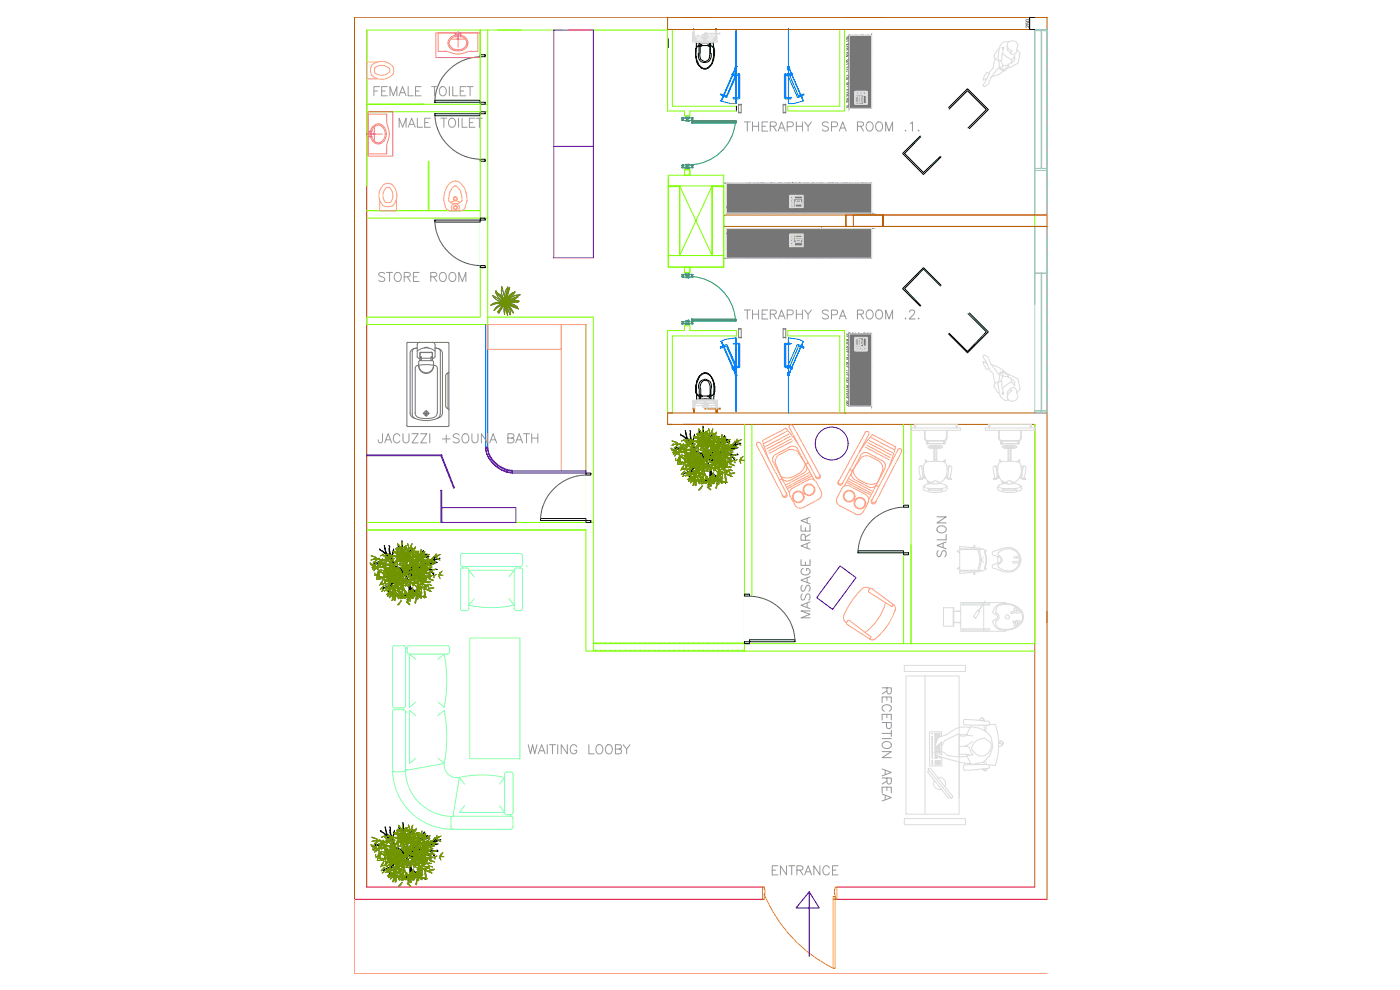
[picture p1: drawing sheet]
<svg xmlns="http://www.w3.org/2000/svg" width="420mm" height="297mm" viewBox="0 0 420 297" stroke-linecap="round" stroke-linejoin="round" font-family="sans-serif">
<defs><g id="words">
<g font-size="6.2" fill="#989898">
<text x="111.5" y="30">FEMALE TOILET</text>
<text x="118.9" y="39.5">MALE TOILET</text>
<text x="222.6" y="40.6">THERAPHY SPA ROOM .1.</text>
<text x="112.9" y="85.7">STORE ROOM</text>
<text x="222.6" y="97">THERAPHY SPA ROOM .2.</text>
<text x="112.5" y="134.1">JACUZZI +SOUNA BATH</text>
<text x="244.5" y="186.6" transform="rotate(-90 244.5 186.6)">MASSAGE AREA</text>
<text x="157.7" y="227.5">WAITING LOOBY</text>
<text x="268.8" y="241.7" transform="rotate(-90 268.8 241.7)">RECEPTION AREA</text>
<text x="230.7" y="263.9">ENTRANCE</text>
</g>
<text font-size="5.7" fill="#989898" x="285" y="168.3" transform="rotate(-90 285 168.3)">SALON</text>
<text font-size="1.6" x="309" y="8.3" transform="rotate(-90 309 8.3)">250</text>
</g></defs>
<!-- layer: wall -->
<g fill="none" stroke="#b85c00" stroke-width=".3">
<path d="M106.4 5.2h207.8v264.6M200.3 5.2v3.6h113.9M208.1 9h.1M208.1 8.8v.4M208.1 8.8h.1M208.1 9.4h.1M208.1 9.2h.1M214.8 9.4h.2M214.8 9h.2l-.2 .2M214.8 9.2h.1M214.8 9.4h.1M214.8 8.8h.1"/>
<path d="M214.8 9h.1M214.8 8.8l.2 .2M215 9.2h.1M215 9.4h.1M215 8.8h.1M217.2 64.5h36.7v3.4h-36.7M253.9 64.5h11.1v3.4h-11.1zM256.1 64.5h8.9v3.4h-8.9zM265 64.5h49.2h-49.2v3.4h49.2h-49.2M265 64.5v3.4M208.1 122.7h.1M208.1 122.9h.4"/>
<path d="M208.3 123.1h.1M208.3 123.5h.1M208.3 123.7h.1M208.3 122.7h-.2h.4h-.4h.2v.6M208.3 123.3h.1M208.3 122.9h.1M208.3 122.9v-.2v.2M208.3 122.7h.1M208.3 123.7v-.8v.8M208.5 122.7h.1M211.5 122.7h3.5M215 123.1h.1"/>
<path d="M215 123.5h.2zM215 123.5h.1M215 123.3h.2zM215 123.3h.1M215 123.1l.2 .2M215 123.7h.1M215 122.9h.1M215 122.7h.1M215 122.7h.2l-.2 .2zM215 122.9v.8h.2l-.2 .2 .2-.2v-.8h-.2h.2M215 123.5h.2M215.2 123.5h.1"/>
<path d="M215.2 123.3h.1M215.2 123.7h.1M215.2 123.1h.1M215.2 122.9h.1M215.2 122.7h.1M216 122.5l.2 .2zM216.2 122.7h-1l-.2 .2 .2 .2M220.8 123.5h.2M314.2 123.9h-113.9v3.4h110.2v138.8M106.4 269.8v-264.6v264.6"/>
</g>
<!-- layer: outer wall -->
<path d="M106.4 5.2v264.6M110.1 9v257.1" fill="none" stroke="#b82e00" stroke-width=".3"/>
<!-- layer: abrd_WALL -->
<g fill="none" stroke="#7fff00" stroke-width=".3">
<path d="M144.1 9v86.2h-34v2.2h36.3v-2.2M146.4 9v86.2M149.5 9h7M168.4 9h-58.3v46.8M177.5 9h.6M200.3 9h-22.2v34.9M200.3 8.8v24.5h5.1v1.4h1.6v-1.4h14M201.8 8.8v23.1h19.2M252 8.8v23.1h-15.6v1.4h17v-24.5M310.5 8.8v82.5M110.1 33.5h36.3M126 31.3h20.4"/>
<path d="M127.2 31.3h-17.1h17.1M128.5 48.4v14.8M128.7 48.4v14.8M200.6 52.6h16.6v3.2h-16.6zM200.6 56h3.4v20.7h-3.4zM200.6 53.4v26.7h16.6M200.6 55.8h3.4M204 55.8l9.7 20.9v-20.9l-9.7 20.9zM205.4 52.6v-1.7h1.6v1.7M205.4 50.9h1.6v1.7h-1.6zM213.7 56h3.5v20.7h-3.5zM110.1 65.4h36.3"/>
<path d="M123.1 63.2h.2M144.1 63.2h-34h34M200.6 76.7h16.6v3.4h-16.6zM200.6 76.7h16.6M213.7 76.7v-20.9h3.5v24.3M146.4 95.2h31.7v100.2h-2.3v-36.4h-65.7M146.4 97.4h29.4v59.4M205.4 80.1h1.6v1.6h-1.6zM205.4 80.1v1.6h1.6v-1.6M200.3 123.9v-24.7h5.1v-1.5h1.6v1.5h14v1.6h-19.2v23.1M223.4 127.3v68.1M225.7 127.3v51.6"/>
<path d="M252 123.9v-23.1h-15.6v-1.6h17v24.7M271.2 127.3v65.8M273.4 127.3v65.8M310.5 127.3v65.8h-87.2M110.1 156.8h68M178.1 195.4h.1M178.1 193.1h.1M178.3 195.4h.1M178.3 193.1h.1M178.4 195.4h.2M178.4 193.1h.2M178.7 195.4h.1"/>
<path d="M178.7 193.1h.1M178.8 195.4h.2M178.8 193.1h.2M179.1 195.4h.1M179.1 193.1h.1M179.2 195.4h.2M179.2 193.1h.2M179.4 195.4h.1M179.4 193.1h.1M179.6 195.4h.1M179.6 193.1h.1M179.8 195.4h.1"/>
<path d="M179.8 193.1h.1M179.9 195.4h.2M179.9 193.1h.2M180.2 195.4h.1M180.2 193.1h.1M180.3 195.4h.2M180.3 193.1h.2M180.6 195.4h.1M180.6 193.1h.1M180.7 195.4h.2M180.7 193.1h.2M181 195.4h.1"/>
<path d="M181 193.1h.1M181 195.4h.3M181 193.1h.3M181.3 195.4h.1M181.3 193.1h.1M181.4 195.4h.2M181.4 193.1h.2M181.7 195.4h.1M181.7 193.1h.1M181.8 195.4h.2M181.8 193.1h.2M182.1 195.4h.1"/>
<path d="M182.1 193.1h.1M182.2 195.4h.2M182.2 193.1h.2M182.5 195.4h.1M182.5 193.1h.1M182.6 195.4h.1M182.6 193.1h.1M182.9 195.4h.1M182.9 193.1h.1M183 195.4h.1M183 193.1h.1M183.2 195.4h.1"/>
<path d="M183.2 193.1h.1M183.3 195.4h.2M183.3 193.1h.2M183.6 195.4h.1M183.6 193.1h.1M183.7 195.4h.2M183.7 193.1h.2M184 195.4h.1M184 193.1h.1M184.1 195.4h.2M184.1 193.1h.2M184.3 195.4h.1"/>
<path d="M184.3 193.1h.1M184.4 195.4h.2M184.4 193.1h.2M184.7 195.4h.1M184.7 193.1h.1M184.8 195.4h.2M184.8 193.1h.2M185.1 195.4h.1M185.1 193.1h.1M185.2 195.4h.2M185.2 193.1h.2M185.5 195.4h.1"/>
<path d="M185.5 193.1h.1M185.6 195.4h.2M185.6 193.1h.2M185.9 195.4h.1M185.9 193.1h.1M186 195.4h.1M186 193.1h.1M186.3 195.4h.1M186.3 193.1h.1M186.3 195.4h.2M186.3 193.1h.2M186.6 195.4h.1"/>
<path d="M186.6 193.1h.1M186.7 195.4h.2M186.7 193.1h.2M187 195.4h.1M187 193.1h.1M187.1 195.4h.2M187.1 193.1h.2M187.4 195.4h.1M187.4 193.1h.1M187.5 195.4h.1M187.5 193.1h.1M187.7 195.4h.1"/>
<path d="M187.7 193.1h.1M187.9 195.4h.1M187.9 193.1h.1M188.1 195.4h.1M188.1 193.1h.1M188.2 195.4h.2M188.2 193.1h.2M188.5 195.4h.1M188.5 193.1h.1M188.6 195.4h.2M188.6 193.1h.2M188.9 195.4h.1"/>
<path d="M188.9 193.1h.1M189 195.4h.2M189 193.1h.2M189.3 195.4h.1M189.3 193.1h.1M189.3 195.4h.3M189.3 193.1h.3M189.6 195.4h.1M189.6 193.1h.1M189.7 195.4h.2M189.7 193.1h.2M190 195.4h.1"/>
<path d="M190 193.1h.1M190.1 195.4h.2M190.1 193.1h.2M190.4 195.4h.1M190.4 193.1h.1M190.5 195.4h.2M190.5 193.1h.2M190.8 195.4h.1M190.8 193.1h.1M190.9 195.4h.1M190.9 193.1h.1M191.2 195.4h.1"/>
<path d="M191.2 193.1h.1M191.2 195.4h.2M191.2 193.1h.2M191.5 195.4h.1M191.5 193.1h.1M191.6 195.4h.2M191.6 193.1h.2M191.9 195.4h.1M191.9 193.1h.1M192 195.4h.2M192 193.1h.2M192.3 195.4h.1"/>
<path d="M192.3 193.1h.1M192.3 195.4h.3M192.3 193.1h.3M192.6 195.4h.1M192.6 193.1h.1M192.7 195.4h.2M192.7 193.1h.2M193 195.4h.1M193 193.1h.1M193.1 195.4h.2M193.1 193.1h.2M193.4 195.4h.1"/>
<path d="M193.4 193.1h.1M193.5 195.4h.2M193.5 193.1h.2M193.8 195.4h.1M193.8 193.1h.1M193.9 195.4h.2M193.9 193.1h.2M194.2 195.4h.1M194.2 193.1h.1M194.3 195.4h.2M194.3 193.1h.2M194.5 195.4h.1"/>
<path d="M194.5 193.1h.1M194.6 195.4h.2M194.6 193.1h.2M194.9 195.4h.1M194.9 193.1h.1M195 195.4h.2M195 193.1h.2M195.3 195.4h.1M195.3 193.1h.1M195.4 195.4h.2M195.4 193.1h.2M195.7 195.4h.1"/>
<path d="M195.7 193.1h.1M195.8 195.4h.1M195.8 193.1h.1M196 195.4h.1M196 193.1h.1M196.2 195.4h.1M196.2 193.1h.1M196.4 195.4h.1M196.4 193.1h.1M196.5 195.4h.2M196.5 193.1h.2M196.8 195.4h.1"/>
<path d="M196.8 193.1h.1M196.9 195.4h.2M196.9 193.1h.2M197.2 195.4h.1M197.2 193.1h.1M197.3 195.4h.2M197.3 193.1h.2M197.6 195.4h.1M197.6 193.1h.1M197.6 195.4h.3M197.6 193.1h.3M197.9 195.4h.1"/>
<path d="M197.9 193.1h.1M198 195.4h.2M198 193.1h.2M198.3 195.4h.1M198.3 193.1h.1M198.4 195.4h.2M198.4 193.1h.2M198.7 195.4h.1M198.7 193.1h.1M198.8 195.4h.2M198.8 193.1h.2M199.1 195.4h.1"/>
<path d="M199.1 193.1h.1M199.2 195.4h.1M199.2 193.1h.1M199.5 195.4h.1M199.5 193.1h.1M199.5 195.4h.2M199.5 193.1h.2M199.8 195.4h.1M199.8 193.1h.1M199.9 195.4h.2M199.9 193.1h.2M200.2 195.4h.1"/>
<path d="M200.2 193.1h.1M200.3 195.4h.2M200.3 193.1h.2M200.6 195.4h.1M200.6 193.1h.1M200.7 195.4h.2M200.7 193.1h.2M200.9 195.4h.1M200.9 193.1h.1M201 195.4h.2M201 193.1h.2M201.3 195.4h.1"/>
<path d="M201.3 193.1h.1M201.4 195.4h.2M201.4 193.1h.2M201.7 195.4h.1M201.7 193.1h.1M201.8 195.4h.2M201.8 193.1h.2M202.1 195.4h.1M202.1 193.1h.1M202.2 195.4h.2M202.2 193.1h.2M202.5 195.4h.1"/>
<path d="M202.5 193.1h.1M202.6 195.4h.2M202.6 193.1h.2M202.8 195.4h.1M202.8 193.1h.1M202.9 195.4h.2M202.9 193.1h.2M203.2 195.4h.1M203.2 193.1h.1M203.3 195.4h.2M203.3 193.1h.2M203.6 195.4h.1"/>
<path d="M203.6 193.1h.1M203.7 195.4h.2M203.7 193.1h.2M203.9 195.4h.1M203.9 193.1h.1M204.1 195.4h.1M204.1 193.1h.1M204.3 195.4h.1M204.3 193.1h.1M204.5 195.4h.1M204.5 193.1h.1M204.7 195.4h.1"/>
<path d="M204.7 193.1h.1M204.8 195.4h.2M204.8 193.1h.2M205.1 195.4h.1M205.1 193.1h.1M205.2 195.4h.2M205.2 193.1h.2M205.5 195.4h.1M205.5 193.1h.1M205.6 195.4h.2M205.6 193.1h.2M205.9 195.4h.1"/>
<path d="M205.9 193.1h.1M205.9 195.4h.2M205.9 193.1h.2M206.2 195.4h.1M206.2 193.1h.1M206.3 195.4h.2M206.3 193.1h.2M206.6 195.4h.1M206.6 193.1h.1M206.7 195.4h.2M206.7 193.1h.2M207 195.4h.1"/>
<path d="M207 193.1h.1M207.1 195.4h.1M207.1 193.1h.1M207.4 195.4h.1M207.4 193.1h.1M207.5 195.4h.1M207.5 193.1h.1M207.8 195.4h.1M207.8 193.1h.1M207.8 195.4h.2M207.8 193.1h.2M208.1 195.4h.1"/>
<path d="M208.1 193.1h.1M208.2 195.4h.2M208.2 193.1h.2M208.5 195.4h.1M208.5 193.1h.1M208.6 195.4h.2M208.6 193.1h.2M208.9 195.4h.1M208.9 193.1h.1M209 195.4h.2M209 193.1h.2M209.2 195.4h.1"/>
<path d="M209.2 193.1h.1M209.3 195.4h.2M209.3 193.1h.2M209.6 195.4h.1M209.6 193.1h.1M209.7 195.4h.2M209.7 193.1h.2M210 195.4h.1M210 193.1h.1M210.1 195.4h.2M210.1 193.1h.2M210.4 195.4h.1"/>
<path d="M210.4 193.1h.1M210.5 195.4h.2M210.5 193.1h.2M210.8 195.4h.1M210.8 193.1h.1M210.8 195.4h.3M210.8 193.1h.3M211.1 195.4h.1M211.1 193.1h.1M211.2 195.4h.2M211.2 193.1h.2M211.5 195.4h.1"/>
<path d="M211.5 193.1h.1M211.6 195.4h.2M211.6 193.1h.2M211.9 195.4h.1M211.9 193.1h.1M212 195.4h.2M212 193.1h.2M212.2 195.4h.1M212.2 193.1h.1M212.4 195.4h.1M212.4 193.1h.1M212.6 195.4h.1"/>
<path d="M212.6 193.1h.1M212.8 195.4h.1M212.8 193.1h.1M213 195.4h.1M213 193.1h.1M213.1 195.4h.2M213.1 193.1h.2M213.4 195.4h.1M213.4 193.1h.1M213.5 195.4h.2M213.5 193.1h.2M213.8 195.4h.1"/>
<path d="M213.8 193.1h.1M213.9 195.4h.2M213.9 193.1h.2M214.2 195.4h.1M214.2 193.1h.1M214.2 195.4h.2M214.2 193.1h.2M214.5 195.4h.1M214.5 193.1h.1M214.6 195.4h.2M214.6 193.1h.2M214.9 195.4h.1"/>
<path d="M214.9 193.1h.1M215 195.4h.2M215 193.1h.2M215.3 195.4h.1M215.3 193.1h.1M215.4 195.4h.1M215.4 193.1h.1M215.7 195.4h.1M215.7 193.1h.1M215.8 195.4h.1M215.8 193.1h.1M216.1 195.4h.1"/>
<path d="M216.1 193.1h.1M216.1 195.4h.2M216.1 193.1h.2M216.4 195.4h.1M216.4 193.1h.1M216.5 195.4h.2M216.5 193.1h.2M216.8 195.4h.1M216.8 193.1h.1M216.9 195.4h.2M216.9 193.1h.2M217.2 195.4h.1"/>
<path d="M217.2 193.1h.1M217.3 195.4h.2M217.3 193.1h.2M217.5 195.4h.1M217.5 193.1h.1M217.6 195.4h.2M217.6 193.1h.2M217.9 195.4h.1M217.9 193.1h.1M218 195.4h.2M218 193.1h.2M218.3 195.4h.1"/>
<path d="M218.3 193.1h.1M218.4 195.4h.2M218.4 193.1h.2M218.7 195.4h.1M218.7 193.1h.1M218.8 195.4h.2M218.8 193.1h.2M219.1 195.4h.1M219.1 193.1h.1M219.1 195.4h.3M219.1 193.1h.3M219.4 195.4h.1"/>
<path d="M219.4 193.1h.1M219.5 195.4h.2M219.5 193.1h.2M219.8 195.4h.1M219.8 193.1h.1M219.9 195.4h.2M219.9 193.1h.2M220.2 195.4h.1M220.2 193.1h.1M220.3 195.4h.2M220.3 193.1h.2M220.6 195.4h.1"/>
<path d="M220.6 193.1h.1M220.7 195.4h.1M220.7 193.1h.1M220.9 195.4h.1M220.9 193.1h.1M221.1 195.4h.1M221.1 193.1h.1M221.3 195.4h.1M221.3 193.1h.1M221.4 195.4h.2M221.4 193.1h.2M221.7 195.4h.1"/>
<path d="M221.7 193.1h.1M221.8 195.4h.2M221.8 193.1h.2M222.1 195.4h.1M222.1 193.1h.1M222.2 195.4h.2M222.2 193.1h.2M222.4 195.4h.1M222.4 193.1h.1M222.5 195.4h.2M222.5 193.1h.2M222.8 195.4h.1"/>
<path d="M222.8 193.1h.1M222.9 195.4h.2M222.9 193.1h.2M223.2 195.4h.1M223.2 193.1h.1M223.3 195.4h87.2"/>
</g>
<!-- layer: others -->
<path d="M106.4 269.8h122.9M110.1 266.1h119.2M250 269.8h64.2M251.1 266.1h59.4" fill="none" stroke="#dd0037" stroke-width=".3"/>
<!-- layer: WOOD DOOR -->
<path d="M228.8 266.1h.5v.7h.3l-.3 3h-.5zM229.3 268.2a43.5 43.5 0 0 0 20.7 22.3M250 269h.6v21.5h-.6zM250.6 266.1h.5v3.7h-.5v-1.5h-.2z" fill="none" stroke="#ffbf00" stroke-width=".3"/>
<!-- layer: dem -->
<g fill="none" stroke="#767676" stroke-width=".3">
<path d="M254.1 13.5l.8-.5-.8 .5M254.1 16.9l.8-.4-.8 .4M254.1 18.5h.1M254.7 18.3l-.6 .4M254.7 14.3l-.6 .3M254.9 12.7h.1M254.9 12.4h.1M254.9 12.2h.1M254.9 12h.1M254.9 11.8h.1M254.9 11.6h.1M254.9 11.4h.1"/>
<path d="M254.9 11.2h.1M254.9 11h.1M254.9 10.8h.1M254.9 19.9h.1M254.9 19.7h.1M254.9 19.5h.1M254.9 19.3h.1M254.9 19.1h.1M254.9 18.9h.1M254.9 18.7h.1M254.9 18.5h.1M254.9 18.3h.1"/>
<path d="M254.9 18.1h.1M254.9 17.9h.1M254.9 17.7h.1M254.9 17.5h.1M254.9 17.3h.1M254.9 17.1h.1M254.9 16.9h.1M254.9 16.7h.1M254.9 16.5h.1M254.9 16.3h.1M254.9 16.1h.1M254.9 15.9h.1"/>
<path d="M254.9 15.7h.1M254.9 15.5h.1M254.9 15.3h.1M254.9 15.1h.1M254.9 14.9h.1M254.9 14.6h.1M254.9 14.5h.1M254.9 14.3h.1M254.9 14.1h.1M254.9 13.8h.1M254.9 13.7h.1M254.9 13.5h.1"/>
<path d="M254.9 13.3h.1M254.9 13h.1M254.9 12.8h.1M254.9 11.2l-.8 .4M254.9 14.6l-.8 .5M254.9 19.7l-.8 .7M254.9 11.4l-.8 .4M254.9 13.7l-.8 .4M254.9 15.9l-.8 .4M254.9 10.8l-.8 .4M254.9 12l-.8 .4M254.9 15.5l-.8 .4"/>
<path d="M254.9 17.7l-.8 .4M254.9 18.9l-.8 .4M254.9 10.6v21.9M255.1 11h.1M255.1 12.2h.1M255.1 10.8h.1M255.1 15.9h.1M255.1 19.7h.1M255.1 11.8h.1M255.1 17.9h.1M255.1 15.3h.1M255.1 14.6h.1"/>
<path d="M255.1 14.5h.1M255.1 14.3h.1M255.1 14.1h.1M255.1 13.8h.1M255.1 13.7h.1M255.1 13.5h.1M255.1 13.3h.1M255.1 13h.1M255.1 12.8h.1M255.1 12.7h.1M255.1 12.4h.1M255.1 12h.1"/>
<path d="M255.1 11.6h.1M255.1 11.4h.1M255.1 11.2h.1M255.1 16.7h.1M255.1 16.5h.1M255.1 16.3h.1M255.1 16.1h.1M255.1 15.7h.1M255.1 15.5h.1M255.1 15.1h.1M255.1 14.9h.1M255.1 19.9h.1"/>
<path d="M255.1 19.5h.1M255.1 19.3h.1M255.1 19.1h.1M255.1 18.9h.1M255.1 18.7h.1M255.1 18.5h.1M255.1 18.3h.1M255.1 18.1h.1M255.1 17.7h.1M255.1 17.5h.1M255.1 17.3h.1M255.1 17.1h.1"/>
<path d="M255.1 16.9h.1M255.3 12.4h.1M255.3 13.8h.1M255.3 13h.1M255.3 18.7h.1M255.3 17.3h.1M255.3 18.9h.1M255.3 17.5h.1M255.3 15.3h.1M255.3 18.1h.1M255.3 17.9h.1M255.3 14.9h.1"/>
<path d="M255.3 11.6h.1M255.3 14.6h.1M255.3 12.7h.1M255.3 19.9h.1M255.5 15.1l.4 .6v2.4l.6 .8 .2 1-1 2.7 .4 1.6-.2 .8M255.5 11.8h.1M255.5 15.3h.1M255.5 13.7h.1M255.5 12h.1M255.5 11.4h.1M255.5 16.7h.1M255.5 18.9h.1"/>
<path d="M255.5 18.1h.1M255.5 15.9h.1M255.5 14.5h.1M255.5 19.3h.1M255.5 19.1h.1M255.5 12.8h.1M255.5 12.7h.1M255.5 14.1h.1M255.7 13.3h.1M255.7 14.6h.1M255.7 12h.1M255.7 19.5h.1"/>
<path d="M255.7 18.1h.1M255.7 17.3h.1M255.7 16.7h.1M255.7 15.7h.1M255.7 14.3h.1M255.7 17.1h.1M255.7 14.1h.1M255.7 13.8h.1M255.7 16.3h.1M255.7 16.1h.1M255.7 13.7h.1M255.7 13.5h.1"/>
<path d="M255.7 11.4h.1M255.7 11h.1M255.7 18.9h.1M255.7 18.7h.1M255.9 10.6l-.8 2.1 .4 1.6-.2 .8M255.9 11.2h.1M255.9 12.7h.1M255.9 13.5h.1M255.9 17.5h.1M255.9 16.1h.1M255.9 17.9h.1M255.9 15.7h.1"/>
<path d="M255.9 15.1h.1M255.9 15.3h.1M255.9 18.3h.1M255.9 17.7h.1M255.9 15.5h.1M255.9 12.8h.1M255.9 10.8h.1M256.1 14.1h.1M256.1 15.5h.1M256.1 13.5h.1M256.1 11h.1M256.1 18.9h.1"/>
<path d="M256.1 19.5h.1M256.1 18.7h.1M256.1 17.1h.1M256.1 16.3h.1M256.1 14.9h.1M256.1 18.1h.1M256.1 15.1h.1M256.1 11.8h.1M256.1 17.7h.1M256.1 12.4h.1M256.1 12.2h.1M256.1 19.7h.1"/>
<path d="M256.3 11.8h.1M256.3 13.3h.1M256.3 12.7h.1M256.3 18.3h.1M256.3 16.9h.1M256.3 19.3h.1M256.3 17.1h.1M256.3 14.9h.1M256.3 14.1h.1M256.3 16.1h.1M256.3 12.8h.1M256.3 11h.1"/>
<path d="M256.3 16.5h.1M256.3 14.5h.1M256.3 13.8h.1M256.3 19.1h.1M256.5 11.2h.1M256.5 14.6h.1M256.5 12.4h.1M256.5 11.6h.1M256.5 19.7h.1M256.5 16.1h.1M256.5 19.9h.1M256.5 18.5h.1"/>
<path d="M256.5 17.7h.1M256.5 16.3h.1M256.5 15.5h.1M256.5 13.8h.1M256.5 17.5h.1M256.5 17.3h.1M256.5 14.1h.1M256.5 10.8h.1M256.5 15.9h.1M256.7 12.7h.1M256.7 14.1h.1M256.7 13.3h.1"/>
<path d="M256.7 10.8h.1M256.7 18.9h.1M256.7 17.5h.1M256.7 19.9h.1M256.7 18.5h.1M256.7 16.1h.1M256.7 13.8h.1M256.7 18.7h.1M256.7 15.3h.1M256.7 12.2h.1M256.7 12h.1M256.7 18.1h.1"/>
<path d="M256.7 17.9h.1M256.9 12h.1M256.9 15.5h.1M256.9 13h.1M256.9 12.2h.1M256.9 11.6h.1M256.9 10.8h.1M256.9 16.9h.1M256.9 19.1h.1M256.9 17.5h.1M256.9 15.3h.1M256.9 14.5h.1"/>
<path d="M256.9 16.3h.1M256.9 13.5h.1M256.9 13.3h.1M256.9 14.6h.1M256.9 19.7h.1M256.9 19.5h.1M256.9 19.9h.1M256.9 17.3h.1M257.1 13.5h.1M257.1 14.9h.1M257.1 12.8h.1M257.1 19.7h.1"/>
<path d="M257.1 18.3h.1M257.1 18.9h.1M257.1 17.5h.1M257.1 15.3h.1M257.1 14.5h.1M257.1 14.3h.1M257.1 14.1h.1M257.1 11.4h.1M257.1 19.3h.1M257.1 18.7h.1M257.1 16.9h.1M257.1 16.7h.1"/>
<path d="M257.3 11.4h.1M257.3 12.8h.1M257.3 12h.1M257.3 17.7h.1M257.3 16.3h.1M257.3 18.9h.1M257.3 18.1h.1M257.3 16.7h.1M257.3 15.9h.1M257.3 14.5h.1M257.3 13.7h.1M257.3 17.5h.1"/>
<path d="M257.3 15.7h.1M257.3 14.3h.1M257.3 11h.1M257.3 13.5h.1M257.3 10.8h.1M257.3 18.3h.1M257.3 16.1h.1M257.5 10.6v1.4l.6 .8 .2 1-1 2.7 .4 1.6-.2 .8M257.5 14.3h.1M257.5 15.7h.1M257.5 12h.1M257.5 19.1h.1"/>
<path d="M257.5 19.5h.1M257.5 18.1h.1M257.5 16.7h.1M257.5 16.9h.1M257.5 15.5h.1M257.5 12.2h.1M257.5 13h.1M257.5 12.8h.1M257.5 18.7h.1M257.5 17.7h.1M257.7 18.9l.4 .6v2.5l.6 .8v1M257.7 12h.1"/>
<path d="M257.7 13.5h.1M257.7 12.7h.1M257.7 11.2h.1M257.7 18.5h.1M257.7 17.1h.1M257.7 17.9h.1M257.7 17.3h.1M257.7 15.7h.1M257.7 15.1h.1M257.7 16.7h.1M257.7 12.2h.1M257.7 19.7h.1"/>
<path d="M257.7 14.9h.1M257.7 14.5h.1M257.7 14.3h.1M257.9 11.4h.1M257.9 14.9h.1M257.9 11h.1M257.9 19.9h.1M257.9 16.3h.1M257.9 19.3h.1M257.9 18.7h.1M257.9 17.1h.1M257.9 15.7h.1"/>
<path d="M257.9 13.5h.1M257.9 14.5h.1M257.9 11.6h.1M257.9 11.8h.1M257.9 17.9h.1M257.9 17.7h.1M257.9 19.1h.1M257.9 16.5h.1M257.9 13.8h.1M258.1 12.8h.1M258.1 14.3h.1M258.1 12.7h.1"/>
<path d="M258.1 11.8h.1M258.1 19.1h.1M258.1 17.7h.1M258.1 19.3h.1M258.1 17.1h.1M258.1 14.1h.1M258.1 15.7h.1M258.1 12.4h.1M258.1 11.2h.1M258.1 18.9h.1M258.1 18.5h.1M258.1 15.9h.1"/>
<path d="M258.1 13.3h.1M258.3 10.8h.1M258.3 12.2h.1M258.3 15.7h.1M258.3 12.4h.1M258.3 17.1h.1M258.3 19.9h.1M258.3 18.5h.1M258.3 17.7h.1M258.3 16.3h.1M258.3 15.5h.1M258.3 14.6h.1"/>
<path d="M258.3 13.8h.1M258.3 13.7h.1M258.3 17.9h.1M258.3 17.5h.1M258.3 15.3h.1M258.3 12.7h.1M258.5 13.7h.1M258.5 15.1h.1M258.5 11.6h.1M258.5 10.8h.1M258.5 19.9h.1M258.5 18.5h.1"/>
<path d="M258.5 16.1h.1M258.5 13.8h.1M258.5 13.3h.1M258.5 14.9h.1M258.5 16.9h.1M258.5 19.3h.1M258.5 17.3h.1M258.5 14.6h.1M258.5 12h.1M258.7 11.4h.1M258.7 12.8h.1M258.7 11.6h.1"/>
<path d="M258.7 17.9h.1M258.7 16.5h.1M258.7 19.9h.1M258.7 19.1h.1M258.7 17.5h.1M258.7 16.9h.1M258.7 15.3h.1M258.7 14.5h.1M258.7 13h.1M258.7 14.9h.1M258.7 16.1h.1M258.7 18.9h.1"/>
<path d="M258.7 18.7h.1M258.7 16.7h.1M258.7 16.3h.1M258.7 14.1h.1M258.9 14.3h.1M258.9 15.7h.1M258.9 12.2h.1M258.9 10.8h.1M258.9 19.3h.1M258.9 19.7h.1M258.9 17.5h.1M258.9 15.3h.1"/>
<path d="M258.9 12.8h.1M258.9 12.7h.1M258.9 19.1h.1M258.9 15.9h.1M258.9 18.1h.1M258.9 15.5h.1M258.9 13.7h.1M258.9 13.5h.1M258.9 11h.1M259.1 10.6l.2 2.2 .4 .7v2.4l.6 .8 .2 1-1 2.7 .5 1.6-.3 .8M259.1 10.8h.1M259.1 12.2h.1"/>
<path d="M259.1 13.7h.1M259.1 12h.1M259.1 11.4h.1M259.1 18.7h.1M259.1 17.1h.1M259.1 18.9h.1M259.1 18.1h.1M259.1 16.7h.1M259.1 15.9h.1M259.1 14.5h.1M259.1 13.8h.1M259.1 17.3h.1"/>
<path d="M259.1 17.7h.1M259.1 17.5h.1M259.1 15.1h.1M259.1 14.9h.1M259.1 12.8h.1M259.1 12.4h.1M259.3 15.1h.1M259.3 12h.1M259.3 16.5h.1M259.3 19.5h.1M259.3 18.9h.1M259.3 18.1h.1"/>
<path d="M259.3 14.3h.1M259.3 11.8h.1M259.3 18.3h.1M259.3 19.7h.1M259.3 19.1h.1M259.3 17.1h.1M259.3 14.5h.1M259.3 12.2h.1M259.3 11.6h.1M259.5 11.6h.1M259.5 13h.1M259.5 14.5h.1"/>
<path d="M259.5 11.2h.1M259.5 19.3h.1M259.5 17.9h.1M259.5 17.3h.1M259.5 15.7h.1M259.5 15.1h.1M259.5 13.5h.1M259.5 12.7h.1M259.5 12.8h.1M259.5 19.5h.1M259.5 19.1h.1M259.5 16.5h.1"/>
<path d="M259.5 13.8h.1M259.5 11h.1M259.7 11h.1M259.7 15.9h.1M259.7 17.3h.1M259.7 19.3h.1M259.7 18.7h.1M259.7 17.1h.1M259.7 15.7h.1M259.7 13.5h.1M259.7 16.1h.1M259.7 14.3h.1"/>
<path d="M259.7 18.5h.1M259.7 17.9h.1M259.7 13.3h.1M260 12.4h.1M260 13.8h.1M260 15.3h.1M260 11.8h.1M260 18.7h.1M260 19.3h.1M260 17.1h.1M260 16.3h.1M260 14.9h.1"/>
<path d="M260 14.1h.1M260 12.7h.1M260 10.8h.1M260 17.3h.1M260 15.5h.1M260 19.9h.1M260.1 11.6h.1M260.1 16.7h.1M260.1 18.1h.1M260.1 19.9h.1M260.1 18.5h.1M260.1 17.7h.1"/>
<path d="M260.1 16.3h.1M260.1 15.5h.1M260.1 14.6h.1M260.1 13.8h.1M260.1 12.4h.1M260.1 12h.1M260.1 15.3h.1M260.1 19.5h.1M260.1 19.3h.1M260.1 16.9h.1M260.1 14.3h.1M260.3 11h.1"/>
<path d="M260.3 13h.1M260.3 14.5h.1M260.3 15.9h.1M260.3 11.6h.1M260.3 10.8h.1M260.3 19.5h.1M260.3 18.3h.1M260.3 16.1h.1M260.3 13.3h.1M260.3 16.5h.1M260.3 16.3h.1M260.3 18.7h.1"/>
<path d="M260.3 14.1h.1M260.3 13.5h.1M260.3 11.4h.1M260.5 12.4h.1M260.5 11.6h.1M260.5 18.7h.1M260.5 17.3h.1M260.5 19.9h.1M260.5 19.1h.1M260.5 17.5h.1M260.5 16.9h.1M260.5 15.3h.1"/>
<path d="M260.5 14.5h.1M260.5 13.8h.1M260.5 13h.1M260.5 11.2h.1M260.5 11h.1M260.5 17.7h.1M260.5 14.3h.1M260.5 18.3h.1M260.5 18.1h.1M260.5 15.7h.1M260.5 15.5h.1M260.5 12.8h.1"/>
<path d="M260.5 10.8h.1M260.8 11.8h.1M260.8 13.8h.1M260.8 15.3h.1M260.8 16.7h.1M260.8 10.8h.1M260.8 19.7h.1M260.8 17.5h.1M260.8 12.8h.1M260.8 12.2h.1M260.8 18.9h.1M260.8 18.7h.1"/>
<path d="M260.8 15.5h.1M260.8 12.4h.1M260.8 17.7h.1M260.8 14.9h.1M261 13.3h.1M261 19.5h.1M261 18.1h.1M261 18.9h.1M261 16.7h.1M261 15.9h.1M261 14.5h.1M261 13.7h.1"/>
<path d="M261 12h.1M261 19.9h.1M261 17.1h.1M261 14.3h.1M261 11.8h.1M261 11.6h.1M261 19.1h.1M261.1 11.2h.1M261.1 12.7h.1M261.1 14.6h.1M261.1 16.1h.1M261.1 17.5h.1"/>
<path d="M261.1 18.9h.1M261.1 16.5h.1M261.1 14.3h.1M261.1 12h.1M261.1 19.7h.1M261.1 13.5h.1M261.1 15.9h.1M261.1 13.8h.1M261.1 11h.1M261.1 18.5h.1M261.4 14.1h.1M261.4 11.2h.1"/>
<path d="M261.4 18.9h.1M261.4 19.5h.1M261.4 18.1h.1M261.4 17.3h.1M261.4 15.7h.1M261.4 15.1h.1M261.4 13.5h.1M261.4 12.7h.1M261.4 17.7h.1M261.4 15.9h.1M261.4 14.5h.1M261.4 15.3h.1"/>
<path d="M261.4 13.3h.1M261.4 17.9h.1M261.6 13.5l-.5 .8 .5 1.2M261.6 16.5v.2M261.6 15.5h.1M261.6 17.9h.1M254.1 25.4l.8-.4-.6 .4M254.1 23.2h.2M254.3 21.3l-.2 .2M254.5 20.7l-.4 .3M254.9 23.2l-.8 .6 .8-.4M254.9 32.3h.1"/>
<path d="M254.9 32.1h.1M254.9 31.9h.1M254.9 31.7h.1M254.9 31.5h.1M254.9 31.3h.1M254.9 31.1h.1M254.9 30.9h.1M254.9 30.7h.1M254.9 30.5h.1M254.9 30.3h.1M254.9 30.1h.1M254.9 29.9h.1"/>
<path d="M254.9 29.7h.1M254.9 29.5h.1M254.9 29.3h.1M254.9 29h.1M254.9 28.9h.1M254.9 28.7h.1M254.9 28.4h.1M254.9 28.2h.1M254.9 28h.1M254.9 27.9h.1M254.9 27.6h.1M254.9 27.4h.1"/>
<path d="M254.9 27.2h.1M254.9 27h.1M254.9 26.8h.1M254.9 26.6h.1M254.9 26.4h.1M254.9 26.2h.1M254.9 26h.1M254.9 25.8h.1M254.9 25.6h.1M254.9 25.4h.1M254.9 25.2h.1M254.9 25h.1"/>
<path d="M254.9 24.8h.1M254.9 24.6h.1M254.9 24.4h.1M254.9 24.2h.1M254.9 24h.1M254.9 23.8h.1M254.9 23.6h.1M254.9 23.4h.1M254.9 23.2h.1M254.9 23h.1M254.9 22.8h.1M254.9 22.6h.1"/>
<path d="M254.9 22.4h.1M254.9 22.2h.1M254.9 22h.1M254.9 21.8h.1M254.9 21.5h.1M254.9 21.3h.1M254.9 21.2h.1M254.9 21h.1M254.9 20.7h.1M254.9 20.5h.1M254.9 20.4h.1M254.9 20.2h.1"/>
<path d="M254.9 26.6l-.8 .4M254.9 28.4l-.8 .5M254.9 30.1l-.8 .4M254.9 22.8l-.2 .2M254.9 27.4l-.8 .5M254.9 29.7l-.8 .4M254.9 31.9l-.8 .4M254.9 22.4l-.8 .4M254.9 24.6l-.8 .4M254.9 25.8l-.6 .2M254.9 26.8l-.4 .2M254.9 28l-.8 .4"/>
<path d="M254.9 29.3l-.8 .4M254.9 30.3l-.8 .4M254.9 31.5l-.8 .4M255.1 32.1h.1M255.1 27.2h.1M255.1 25.8h.1M255.1 22.2h.1M255.1 29.7h.1M255.1 28h.1M255.1 25.4h.1M255.1 25.2h.1M255.1 22.8h.1"/>
<path d="M255.1 32.3h.1M255.1 31.9h.1M255.1 31.7h.1M255.1 31.5h.1M255.1 31.3h.1M255.1 31.1h.1M255.1 30.9h.1M255.1 30.7h.1M255.1 30.5h.1M255.1 30.3h.1M255.1 30.1h.1M255.1 29.9h.1"/>
<path d="M255.1 29.5h.1M255.1 29.3h.1M255.1 29h.1M255.1 28.9h.1M255.1 28.7h.1M255.1 28.4h.1M255.1 28.2h.1M255.1 27.9h.1M255.1 27.6h.1M255.1 27.4h.1M255.1 27h.1M255.1 26.8h.1"/>
<path d="M255.1 26.6h.1M255.1 26.4h.1M255.1 26.2h.1M255.1 26h.1M255.1 25.6h.1M255.1 25h.1M255.1 24.8h.1M255.1 24.6h.1M255.1 24.4h.1M255.1 24.2h.1M255.1 24h.1M255.1 23.8h.1"/>
<path d="M255.1 23.6h.1M255.1 23.4h.1M255.1 23.2h.1M255.1 23h.1M255.1 22.6h.1M255.1 22.4h.1M255.1 22h.1M255.1 21.8h.1M255.1 21.5h.1M255.1 21.3h.1M255.1 21.2h.1M255.1 21h.1"/>
<path d="M255.1 20.7h.1M255.1 20.5h.1M255.1 20.4h.1M255.1 20.2h.1M255.3 28.7h.1M255.3 23.8h.1M255.3 22.4h.1M255.3 23.6h.1M255.3 22.8h.1M255.3 21.3h.1M255.3 20.5h.1M255.3 30.3h.1"/>
<path d="M255.3 28h.1M255.3 27.4h.1M255.3 25.8h.1M255.3 25h.1M255.3 31.1h.1M255.3 30.9h.1M255.3 27.6h.1M255.3 24.6h.1M255.3 24.4h.1M255.3 21.2h.1M255.3 32.1h.1M255.3 30.1h.1"/>
<path d="M255.3 24.8h.1M255.3 22.6h.1M255.3 20.2h.1M255.5 31.5h.1M255.5 30.1h.1M255.5 28h.1M255.5 26.6h.1M255.5 25.2h.1M255.5 21.5h.1M255.5 20.2h.1M255.5 25h.1M255.5 23.4h.1"/>
<path d="M255.5 21.2h.1M255.5 31.7h.1M255.5 31.1h.1M255.5 29.5h.1M255.5 28.7h.1M255.5 27.2h.1M255.5 25.8h.1M255.5 32.1h.1M255.5 25.6h.1M255.5 22.4h.1M255.5 26.8h.1M255.5 24.2h.1"/>
<path d="M255.5 22h.1M255.5 21.3h.1M255.7 29.5h.1M255.7 24.6h.1M255.7 23.2h.1M255.7 24.2h.1M255.7 22.6h.1M255.7 22h.1M255.7 20.4h.1M255.7 31.7h.1M255.7 27h.1M255.7 26.4h.1"/>
<path d="M255.7 31.9h.1M255.7 28.9h.1M255.7 26.8h.1M255.7 20.5h.1M255.7 31.1h.1M255.7 30.9h.1M255.7 28.2h.1M255.7 26.2h.1M255.7 23.6h.1M255.7 21h.1M255.9 32.3h.1M255.9 30.9h.1"/>
<path d="M255.9 28.9h.1M255.9 27.4h.1M255.9 26h.1M255.9 22.4h.1M255.9 21h.1M255.9 24.8h.1M255.9 24h.1M255.9 22.6h.1M255.9 20.4h.1M255.9 30.1h.1M255.9 28.7h.1M255.9 27.9h.1"/>
<path d="M255.9 26.2h.1M255.9 25.6h.1M255.9 29.9h.1M255.9 28h.1M255.9 26.6h.1M255.9 23.6h.1M255.9 21.5h.1M255.9 30.3h.1M255.9 28.2h.1M255.9 27.6h.1M255.9 23h.1M256.1 25l.4 .6v2.4l.6 .9-.4 2.8-.4 .8"/>
<path d="M256.1 30.3h.1M256.1 25.2h.1M256.1 23.8h.1M256.1 20.4h.1M256.1 24h.1M256.1 23.2h.1M256.1 21.8h.1M256.1 21h.1M256.1 32.3h.1M256.1 30.9h.1M256.1 28.4h.1M256.1 26.2h.1"/>
<path d="M256.1 31.1h.1M256.1 27.9h.1M256.1 24.6h.1M256.1 22.8h.1M256.1 21.3h.1M256.1 29.9h.1M256.1 29.7h.1M256.1 27.2h.1M256.1 27h.1M256.1 25h.1M256.1 22.4h.1M256.3 31.7h.1"/>
<path d="M256.3 29.5h.1M256.3 28h.1M256.3 26.6h.1M256.3 23.2h.1M256.3 21.8h.1M256.3 24.6h.1M256.3 21.5h.1M256.3 32.1h.1M256.3 31.5h.1M256.3 29.9h.1M256.3 29.3h.1M256.3 27.6h.1"/>
<path d="M256.3 26.8h.1M256.3 25.4h.1M256.3 32.3h.1M256.3 29h.1M256.3 25.8h.1M256.3 22.6h.1M256.3 26.4h.1M256.3 24.4h.1M256.5 30.9h.1M256.5 26h.1M256.5 24.6h.1M256.5 21.2h.1"/>
<path d="M256.5 23h.1M256.5 22.4h.1M256.5 20.7h.1M256.5 31.3h.1M256.5 29.9h.1M256.5 27.6h.1M256.5 25.2h.1M256.5 30.3h.1M256.5 30.1h.1M256.5 26.8h.1M256.5 24h.1M256.5 23.8h.1"/>
<path d="M256.5 20.5h.1M256.5 28.7h.1M256.5 28.4h.1M256.5 25.8h.1M256.5 23.4h.1M256.5 23.2h.1M256.5 31.1h.1M256.7 32.3h.1M256.7 30.3h.1M256.7 28.9h.1M256.7 27.4h.1M256.7 24h.1"/>
<path d="M256.7 22.6h.1M256.7 24.4h.1M256.7 23.8h.1M256.7 22.2h.1M256.7 21.3h.1M256.7 20.7h.1M256.7 31.3h.1M256.7 30.5h.1M256.7 29h.1M256.7 28.2h.1M256.7 26.8h.1M256.7 26h.1"/>
<path d="M256.7 31.5h.1M256.7 28h.1M256.7 25h.1M256.7 24.8h.1M256.7 21.5h.1M256.7 30.1h.1M256.7 25.2h.1M256.7 20.5h.1M256.7 30.7h.1M256.9 31.7h.1M256.9 26.8h.1M256.9 25.4h.1"/>
<path d="M256.9 21.8h.1M256.9 20.4h.1M256.9 24.4h.1M256.9 22.2h.1M256.9 31.9h.1M256.9 30.5h.1M256.9 29.7h.1M256.9 28.9h.1M256.9 28h.1M256.9 26.6h.1M256.9 31.3h.1M256.9 26.2h.1"/>
<path d="M256.9 30.1h.1M256.9 29.5h.1M256.9 27.4h.1M256.9 24.8h.1M256.9 24.6h.1M256.9 22h.1M256.9 32.1h.1M257.1 31.1h.1M257.1 29.7h.1M257.1 28.2h.1M257.1 24.6h.1M257.1 23.2h.1"/>
<path d="M257.1 23.6h.1M257.1 22.8h.1M257.1 21.3h.1M257.1 20.5h.1M257.1 30.3h.1M257.1 27.4h.1M257.1 25.8h.1M257.1 25h.1M257.1 29.3h.1M257.1 26h.1M257.1 21h.1M257.1 28.9h.1"/>
<path d="M257.1 26.8h.1M257.1 26.2h.1M257.1 24.2h.1M257.1 21.5h.1M257.1 31.5h.1M257.3 28.9h.1M257.3 27.4h.1M257.3 26h.1M257.3 22.6h.1M257.3 21.2h.1M257.3 23.4h.1M257.3 31.7h.1"/>
<path d="M257.3 31.1h.1M257.3 29.5h.1M257.3 28.7h.1M257.3 28h.1M257.3 27.2h.1M257.3 25.8h.1M257.3 30.3h.1M257.3 24h.1M257.3 22.2h.1M257.3 20.7h.1M257.3 28.2h.1M257.3 26.2h.1"/>
<path d="M257.3 23.6h.1M257.3 21h.1M257.3 30.9h.1M257.5 31.9h.1M257.5 30.5h.1M257.5 25.4h.1M257.5 24h.1M257.5 20.5h.1M257.5 24.2h.1M257.5 22.6h.1M257.5 21.8h.1M257.5 20.4h.1"/>
<path d="M257.5 31.7h.1M257.5 29.5h.1M257.5 27h.1M257.5 26.4h.1M257.5 25h.1M257.5 31.5h.1M257.5 28.4h.1M257.5 28.2h.1M257.5 22h.1M257.5 27.6h.1M257.5 25.6h.1M257.5 23h.1"/>
<path d="M257.5 30.3h.1M257.7 29.7h.1M257.7 28.2h.1M257.7 26.8h.1M257.7 23.4h.1M257.7 22h.1M257.7 22.6h.1M257.7 20.4h.1M257.7 32.3h.1M257.7 30.9h.1M257.7 30.1h.1M257.7 28.7h.1"/>
<path d="M257.7 27.9h.1M257.7 26.2h.1M257.7 24.8h.1M257.7 29.5h.1M257.7 23.2h.1M257.7 23h.1M257.7 27h.1M257.7 24.4h.1M257.7 22.4h.1M257.7 31.9h.1M257.9 31.1h.1M257.9 26.2h.1"/>
<path d="M257.9 24.8h.1M257.9 21.3h.1M257.9 24h.1M257.9 23.2h.1M257.9 21.8h.1M257.9 21h.1M257.9 30.7h.1M257.9 28.4h.1M257.9 25.6h.1M257.9 30.9h.1M257.9 27.4h.1M257.9 24.4h.1"/>
<path d="M257.9 24.2h.1M257.9 26.6h.1M257.9 26.4h.1M257.9 23.8h.1M257.9 21.2h.1M257.9 31.7h.1M257.9 31.3h.1M257.9 29.3h.1M257.9 29h.1M258.1 30.5h.1M258.1 29h.1M258.1 27.6h.1"/>
<path d="M258.1 24.2h.1M258.1 22.8h.1M258.1 24h.1M258.1 23.2h.1M258.1 21.5h.1M258.1 32.3h.1M258.1 31.5h.1M258.1 29.9h.1M258.1 29.3h.1M258.1 26.8h.1M258.1 25.4h.1M258.1 24.6h.1"/>
<path d="M258.1 31.9h.1M258.1 25.6h.1M258.1 25.8h.1M258.1 21.2h.1M258.1 20.5h.1M258.1 30.7h.1M258.1 28.4h.1M258.1 28h.1M258.3 28.9l.4 .6v2.4l.4 .6M258.3 31.9h.1M258.3 27h.1M258.3 25.6h.1"/>
<path d="M258.3 22h.1M258.3 20.5h.1M258.3 22.4h.1M258.3 20.7h.1M258.3 32.1h.1M258.3 31.3h.1M258.3 29.9h.1M258.3 27.6h.1M258.3 25.2h.1M258.3 31.7h.1M258.3 28.4h.1M258.3 26.6h.1"/>
<path d="M258.3 25.4h.1M258.3 22.2h.1M258.3 20.4h.1M258.3 22.8h.1M258.3 22.6h.1M258.3 20.2h.1M258.3 30.1h.1M258.3 27.9h.1M258.3 27.4h.1M258.5 31.3h.1M258.5 29.9h.1M258.5 28.4h.1"/>
<path d="M258.5 24.8h.1M258.5 23.4h.1M258.5 23.6h.1M258.5 23h.1M258.5 22.2h.1M258.5 20.7h.1M258.5 30.5h.1M258.5 29h.1M258.5 28.2h.1M258.5 26.8h.1M258.5 26h.1M258.5 24.4h.1"/>
<path d="M258.5 29.7h.1M258.5 27.9h.1M258.5 26.4h.1M258.5 23.2h.1M258.5 21.3h.1M258.5 20.2h.1M258.5 24.6h.1M258.5 22h.1M258.5 32.1h.1M258.5 29.5h.1M258.7 27.6h.1M258.7 26.2h.1"/>
<path d="M258.7 22.8h.1M258.7 21.3h.1M258.7 22.2h.1M258.7 31.9h.1M258.7 30.5h.1M258.7 28.9h.1M258.7 26.6h.1M258.7 24.4h.1M258.7 30.9h.1M258.7 21.2h.1M258.7 24.2h.1M258.7 24h.1"/>
<path d="M258.7 21.5h.1M258.7 31.5h.1M258.9 23.8l-1 2.6 .4 1.6-.2 .9M258.9 31.9h.1M258.9 30.5h.1M258.9 29h.1M258.9 25.6h.1M258.9 24.2h.1M258.9 20.7h.1M258.9 23.6h.1M258.9 22.8h.1M258.9 21.2h.1"/>
<path d="M258.9 30.3h.1M258.9 29.7h.1M258.9 28h.1M258.9 27.4h.1M258.9 25.8h.1M258.9 25h.1M258.9 28.9h.1M258.9 22.6h.1M258.9 22.4h.1M258.9 23h.1M258.9 21h.1M258.9 30.9h.1"/>
<path d="M258.9 28.2h.1M259.1 28.4h.1M259.1 27h.1M259.1 23.6h.1M259.1 22.2h.1M259.1 23.4h.1M259.1 21.2h.1M259.1 20.5h.1M259.1 31.7h.1M259.1 31.1h.1M259.1 29.5h.1M259.1 28h.1"/>
<path d="M259.1 27.2h.1M259.1 25.8h.1M259.1 30.1h.1M259.1 29.9h.1M259.1 26.6h.1M259.1 20.4h.1M259.1 23h.1M259.1 22.4h.1M259.1 32.3h.1M259.1 30.3h.1M259.1 27.6h.1M259.1 25h.1"/>
<path d="M259.3 31.3h.1M259.3 29.9h.1M259.3 26.4h.1M259.3 25h.1M259.3 21.5h.1M259.3 20.2h.1M259.3 22.6h.1M259.3 21.8h.1M259.3 20.4h.1M259.3 31.7h.1M259.3 29.5h.1M259.3 28.7h.1"/>
<path d="M259.3 24.2h.1M259.3 24.8h.1M259.3 24.6h.1M259.3 21.3h.1M259.3 29.7h.1M259.3 29h.1M259.3 27.2h.1M259.3 27h.1M259.3 24.4h.1M259.5 29.3h.1M259.5 27.9h.1M259.5 24.4h.1"/>
<path d="M259.5 23h.1M259.5 22.6h.1M259.5 20.4h.1M259.5 32.3h.1M259.5 30.9h.1M259.5 30.1h.1M259.5 28.7h.1M259.5 27h.1M259.5 26.2h.1M259.5 24.8h.1M259.5 31.1h.1M259.5 26h.1"/>
<path d="M259.5 21.2h.1M259.5 31.3h.1M259.5 28.4h.1M259.5 26.4h.1M259.5 23.8h.1M259.7 32.1h.1M259.7 30.7h.1M259.7 27.2h.1M259.7 25.8h.1M259.7 22.2h.1M259.7 20.7h.1M259.7 23.2h.1"/>
<path d="M259.7 21.8h.1M259.7 21h.1M259.7 28.4h.1M259.7 26.2h.1M259.7 25.4h.1M259.7 24h.1M259.7 32.3h.1M259.7 29h.1M259.7 27h.1M259.7 22.6h.1M259.7 20.5h.1M259.7 27.9h.1"/>
<path d="M259.7 26h.1M259.7 23.4h.1M260 22.8l.3 .6v2.4l.7 .8v1M260 30.1h.1M260 28.7h.1M260 25h.1M260 23.6h.1M260 20.2h.1M260 21.5h.1M260 32.3h.1M260 31.5h.1M260 29.9h.1"/>
<path d="M260 29h.1M260 27.6h.1M260 26.8h.1M260 25.4h.1M260 24h.1M260 23.8h.1M260 21.8h.1M260 20.5h.1M260 27.4h.1M260 27.2h.1M260 25.2h.1M260 24.8h.1"/>
<path d="M260 22.6h.1M260.1 31.5h.1M260.1 27.9h.1M260.1 26.4h.1M260.1 23h.1M260.1 21.5h.1M260.1 22.4h.1M260.1 20.7h.1M260.1 32.1h.1M260.1 29.9h.1M260.1 27.6h.1M260.1 25.2h.1"/>
<path d="M260.1 24.6h.1M260.1 31.3h.1M260.1 28.2h.1M260.1 28h.1M260.1 24.8h.1M260.1 29.5h.1M260.1 26.8h.1M260.1 24.2h.1M260.1 22.2h.1M260.1 22h.1M260.3 30.7h.1M260.3 29.3h.1"/>
<path d="M260.3 25.8h.1M260.3 24.4h.1M260.3 21h.1M260.3 23h.1M260.3 22.2h.1M260.3 20.7h.1M260.3 31.3h.1M260.3 30.5h.1M260.3 29h.1M260.3 28.2h.1M260.3 26.8h.1M260.3 26h.1"/>
<path d="M260.3 23.6h.1M260.3 32.5h.1M260.3 29.5h.1M260.3 22.8h.1M260.3 31.5h.1M260.3 30.9h.1M260.3 28.9h.1M260.3 26.2h.1M260.3 21.3h.1M260.5 32.1h.1M260.5 28.7h.1M260.5 27.2h.1"/>
<path d="M260.5 23.8h.1M260.5 22.4h.1M260.5 21.3h.1M260.5 31.9h.1M260.5 31.3h.1M260.5 30.5h.1M260.5 28.9h.1M260.5 26.6h.1M260.5 24.4h.1M260.5 24.2h.1M260.5 24h.1M260.5 20.7h.1"/>
<path d="M260.5 30.3h.1M260.5 28.2h.1M260.5 25.6h.1M260.5 23h.1M260.8 31.5h.1M260.8 30.1h.1M260.8 26.6h.1M260.8 25.2h.1M260.8 21.5h.1M260.8 20.2h.1M260.8 22.8h.1M260.8 22.2h.1"/>
<path d="M260.8 21.2h.1M260.8 29.7h.1M260.8 28h.1M260.8 27.2h.1M260.8 25.8h.1M260.8 25h.1M260.8 23.6h.1M260.8 31.7h.1M260.8 30.3h.1M260.8 32.3h.1M260.8 27.6h.1M260.8 22.4h.1"/>
<path d="M260.8 20.4h.1M261 29.5h.1M261 28h.1M261 24.4h.1M261 23h.1M261 21.2h.1M261 20.5h.1M261 31.7h.1M261 30.9h.1M261 30.3h.1M261 25.8h.1M261 23.4h.1"/>
<path d="M261 31.5h.1M261 28.2h.1M261 26.4h.1M261 25h.1M261 22h.1M261 31.9h.1M261 29.3h.1M261 29h.1M261 27h.1M261 26.6h.1M261 21.8h.1M261.1 27.6l-1 2.7 .4 2.2"/>
<path d="M261.1 32.3h.1M261.1 30.9h.1M261.1 27.4h.1M261.1 26h.1M261.1 22.4h.1M261.1 21h.1M261.1 22.6h.1M261.1 21.8h.1M261.1 20.4h.1M261.1 31.7h.1M261.1 29.5h.1M261.1 28.7h.1"/>
<path d="M261.1 27.2h.1M261.1 26.4h.1M261.1 24.8h.1M261.1 24.2h.1M261.1 26.2h.1M261.1 23h.1M261.1 21.2h.1M261.1 31.1h.1M261.1 28.4h.1M261.1 25.8h.1M261.1 23.8h.1M261.4 30.3h.1"/>
<path d="M261.4 28.9h.1M261.4 25.2h.1M261.4 23.8h.1M261.4 20.4h.1M261.4 22.6h.1M261.4 20.2h.1M261.4 32.3h.1M261.4 30.9h.1M261.4 30.1h.1M261.4 28.7h.1M261.4 27h.1M261.4 24.8h.1"/>
<path d="M261.4 30.7h.1M261.4 27.6h.1M261.4 27.4h.1M261.4 24.2h.1M261.4 21h.1M261.4 30.5h.1M261.4 28h.1M261.4 27.9h.1M261.4 25.4h.1M261.4 23.2h.1M261.4 22.8h.1M261.4 20.5h.1"/>
<path d="M261.6 31.7h.1M261.6 27.9h.1M261.6 26.2h.1M261.6 22.4h.1M261.6 22.6h.1M219.2 59.9l.2 .2-.2 .8-.2-.2zM219.4 59.3h.1M219.4 59.3l-.2 .8M219.6 56.5l.4-.1 .2 .3M219.6 59.3h-.2l.2-.9h.2l-.4 1.7M219.6 59.3h.1M219.8 58.8h.1"/>
<path d="M219.8 56.8l-.4 2M220.4 56.8l-.6 2M220.6 59.9l.4 .2-.2 .8-.4-.2zM221 58.4h.4l-.2 .9h-.4zM221.2 56.5l.4-.1 .2 .3M221.4 56.8l-.6 1.8 .2 .2M221.9 56.8l-.5 2h-.2M222.2 56.7l.3-.3 .3 .3M222.4 56.8v2h.3M222.7 59.3v1.6h.2v-.8h-.2M222.7 59.3h.1M222.9 59.3h-.2v-.9h.2v1.7"/>
<path d="M222.9 59.3h.1M223 56.8v2h-.1M224.1 55l2.2 .8 1.6-.4 .8 .2 .6-.6M224.1 57.6h.1M224.1 59.4h.1M224.1 59.6h.1M224.1 59.1h.1M224.1 56.8h.1M224.1 56.4h.1M224.1 58.4h.1M224.1 58h.1M224.1 59.3h.1"/>
<path d="M224.1 56h.1M224.3 58.3h.1M224.3 57.6h.1M224.3 55.2h.1M224.3 57h.1M224.3 58.8h.1M224.3 58.6h.1M224.3 57.2h.1M224.3 59.3h.1M224.3 56h.1M224.5 56.8h.1M224.5 56.2h.1"/>
<path d="M224.5 55.8h.1M224.5 57.6h.1M224.5 59.4h.1M224.5 56.6h.1M224.5 58.6h.1M224.5 58.4h.1M224.5 55.4h.1M224.5 57h.1M224.7 55.4h.1M224.7 56.4h.1M224.7 56h.1M224.7 58.3h.1"/>
<path d="M224.7 57.8h.1M224.7 59.6h.1M224.7 55.8h.1M224.7 56.6h.1M224.7 59.3h.1M224.7 59.4h.1M224.7 56.2h.1M224.9 59.3h.1M224.9 58.6h.1M224.9 55.2h.1M224.9 58.4h.1M224.9 59.4h.1"/>
<path d="M224.9 57.8h.1M225.1 57.8h.1M225.1 57.2h.1M225.1 55.2h.1M225.1 57h.1M225.1 56.8h.1M225.1 59.1h.1M225.1 58.8h.1M225.1 58.6h.1M225.1 55.6h.1M225.3 56.4h.1M225.3 55.8h.1"/>
<path d="M225.3 55.6h.1M225.3 57.4h.1M225.3 59.3h.1M225.3 57.8h.1M225.3 59.6h.1M225.3 58h.1M225.5 59.6h.1M225.5 58.8h.1M225.5 56.4h.1M225.5 56.2h.1M225.5 58.3h.1M225.5 58h.1"/>
<path d="M225.5 59.9h.1M225.5 57h.1M225.7 58.3h.1M225.7 57.4h.1M225.7 56.8h.1M225.7 58.6h.1M225.7 56.4h.1M225.7 59.6h.1M225.7 58.8h.1M225.7 55.8h.1M225.7 57.2h.1M225.9 56.8h.1"/>
<path d="M225.9 56h.1M225.9 55.6h.1M225.9 55.4h.1M225.9 57.2h.1M225.9 59.1h.1M225.9 56.4h.1M225.9 59.9h.1M225.9 56.6h.1M225.9 58.3h.1M226.1 59.9h.1M226.1 55.4h.1M226.1 56h.1"/>
<path d="M226.1 57.8h.1M226.1 57.4h.1M226.1 59.6h.1M226.1 59.4h.1M226.1 58.3h.1M226.1 59.1h.1M226.3 59.3h.1M226.3 58.4h.1M226.3 56.6h.1M226.3 57.6h.1M226.3 56h.1M226.3 57.4h.1"/>
<path d="M226.3 59.1h.1M226.5 57.8h.1M226.5 57h.1M226.5 55.2h.1M226.5 56.8h.1M226.5 59.1h.1M226.5 58.6h.1M226.5 57.6h.1M226.5 59.9h.1M226.5 58.4h.1M226.7 56.4h.1M226.7 55.6h.1"/>
<path d="M226.7 56h.1M226.7 59.4h.1M226.7 56.2h.1M226.7 56.8h.1M226.7 59.3h.1M226.9 59.4h.1M226.9 58.8h.1M226.9 56h.1M226.9 55.8h.1M226.9 57.8h.1M226.9 57.6h.1M226.9 59.6h.1"/>
<path d="M226.9 55.4h.1M226.9 56.2h.1M226.9 59.3h.1M227.1 58h.1M227.1 57.4h.1M227.1 56.4h.1M227.1 58.3h.1M227.1 58.8h.1M227.1 55.4h.1M227.1 57h.1M227.1 58.6h.1M227.3 56.6h.1"/>
<path d="M227.3 56h.1M227.3 55.4h.1M227.3 55.2h.1M227.3 57.2h.1M227.3 57h.1M227.3 59.1h.1M227.3 58.8h.1M227.3 58h.1M227.3 56.2h.1M227.3 57.8h.1M227.3 59.4h.1M227.5 59.9h.1"/>
<path d="M227.5 55.2h.1M227.5 55.6h.1M227.5 57.4h.1M227.5 59.3h.1M227.5 57.2h.1M227.5 57.8h.1M227.7 59.1h.1M227.7 58.4h.1M227.7 56.2h.1M227.7 58h.1M227.7 59.9h.1M227.7 56.6h.1"/>
<path d="M227.7 57.4h.1M227.7 55.6h.1M227.7 57.2h.1M227.7 58.8h.1M227.9 57.6h.1M227.9 57h.1M227.9 56.8h.1M227.9 56.4h.1M227.9 58.6h.1M227.9 58.3h.1M227.9 55.8h.1M227.9 59.3h.1"/>
<path d="M227.9 58h.1M227.9 59.6h.1M228.1 56.2h.1M228.1 55.6h.1M228.1 55.4h.1M228.1 57.4h.1M228.1 59.3h.1M228.1 56h.1M228.1 58.4h.1M228.1 55.2h.1M228.1 56.6h.1M228.1 59.6h.1"/>
<path d="M228.3 59.4h.1M228.3 58.6h.1M228.3 56h.1M228.3 55.8h.1M228.3 57.8h.1M228.3 57.6h.1M228.3 57.4h.1M228.3 59.1h.1M228.3 58.8h.1M228.5 58h.1M228.5 57.2h.1M228.5 59.6h.1"/>
<path d="M228.5 57h.1M228.5 56.6h.1M228.5 58.3h.1M228.5 59.9h.1M228.5 55.2h.1M228.7 56.6h.1M228.7 55.8h.1M228.7 56.8h.1M228.7 58.6h.1M228.7 58.4h.1M228.7 57.2h.1M228.7 58.3h.1"/>
<path d="M228.7 55.2h.1M228.9 59.6h.1M228.9 55.2h.1M228.9 55.4h.1M228.9 57.2h.1M228.9 59.1h.1M228.9 56.4h.1M228.9 56h.1M228.9 57.6h.1M229.1 59.1h.1M229.1 58.3h.1M229.1 56h.1"/>
<path d="M229.1 55.8h.1M229.1 58h.1M229.1 57.6h.1M229.1 59.9h.1M229.1 59.6h.1M229.1 55.6h.1M229.1 56.8h.1M229.1 58.4h.1M229.1 55.2h.1M229.3 57.6h.1M229.3 56.8h.1M229.3 56.4h.1"/>
<path d="M229.3 58.3h.1M229.3 55.8h.1M229.6 56.2h.1M229.6 55.4h.1M229.6 57h.1M229.6 58.8h.1M229.6 55.2h.1M229.6 57.6h.1M229.6 58.4h.1M229.6 57.8h.1M229.6 59.3h.1M229.7 59.3h.1"/>
<path d="M229.7 58.6h.1M229.7 57.6h.1M229.7 57.2h.1M229.7 59.4h.1M229.7 59.1h.1M229.7 55.6h.1M229.7 55.4h.1M229.7 56.8h.1M229.7 57h.1M229.9 57.8h.1M229.9 57.2h.1M229.9 58h.1"/>
<path d="M229.9 56.2h.1M229.9 56.8h.1M229.9 59.4h.1M229.9 56h.1M229.9 58.6h.1M230.2 56.4h.1M230.2 55.8h.1M230.2 58.3h.1M230.2 56.8h.1M230.2 58.6h.1M230.2 59.6h.1M230.2 55.4h.1"/>
<path d="M230.2 58h.1M230.2 59.4h.1M230.4 59.6h.1M230.4 58.6h.1M230.4 55.4h.1M230.4 57.2h.1M230.4 58.8h.1M230.4 55.6h.1M230.5 58.8h.1M230.5 58.3h.1M230.5 59.3h.1M230.5 55.8h.1"/>
<path d="M230.5 55.6h.1M230.5 57.6h.1M230.5 57.4h.1M230.5 59.4h.1M230.5 58h.1M230.5 56.6h.1M230.5 59.6h.1M230.7 57.4h.1M230.7 56.8h.1M230.7 56h.1M230.7 58h.1M230.7 59.9h.1"/>
<path d="M230.7 57.2h.1M230.7 56.6h.1M230.7 59.6h.1M231 56h.1M231 55.4h.1M231 56.8h.1M231 56.6h.1M231 58.6h.1M231 58.4h.1M231 59.9h.1M231 57.4h.1M231 59.1h.1"/>
<path d="M231 55.8h.1M231.2 59.9h.1M231.2 59.3h.1M231.2 58.4h.1M231.2 55.4h.1M231.2 57.2h.1M231.2 59.1h.1M231.2 55.8h.1M231.2 56.6h.1M231.2 56.8h.1M231.2 58.3h.1M231.2 55.2h.1"/>
<path d="M231.4 57.8h.1M231.4 57h.1M231.4 56h.1M231.4 59.6h.1M231.4 58.4h.1M231.4 59.3h.1M231.4 55.2h.1M231.4 58.3h.1M231.5 56.4h.1M231.5 55.6h.1M231.5 56.2h.1M231.5 58.3h.1"/>
<path d="M231.5 58h.1M231.5 59.9h.1M231.5 57.8h.1M231.5 55.2h.1M231.5 57.6h.1M231.5 59.3h.1M231.5 56h.1M231.8 59.4h.1M231.8 55.2h.1M231.8 57h.1M231.8 58.8h.1M231.8 57.8h.1"/>
<path d="M231.8 56.8h.1M231.8 58.4h.1M231.8 55.4h.1M232 58.8h.1M232 58h.1M232 55.8h.1M232 55.4h.1M232 57.2h.1M232 59.1h.1M232 59.6h.1M232 56.4h.1M232 57h.1"/>
<path d="M232.2 57.4h.1M232.2 56.6h.1M232.2 57.6h.1M232.2 59.4h.1M232.2 55.6h.1M232.2 56.4h.1M232.2 57.8h.1M232.2 56.2h.1M232.4 56h.1M232.4 55.2h.1M232.4 56.6h.1M232.4 56.4h.1"/>
<path d="M232.4 58.4h.1M232.4 58.3h.1M232.4 59.1h.1M232.4 58.6h.1M232.4 55.6h.1M232.4 57h.1M232.6 59.9h.1M232.6 59.1h.1M232.6 58.4h.1M232.6 56.8h.1M232.6 58.6h.1M232.6 58.3h.1"/>
<path d="M232.6 55.6h.1M232.8 57.6h.1M232.8 57h.1M232.8 55.8h.1M232.8 55.6h.1M232.8 57.4h.1M232.8 59.4h.1M232.8 59.3h.1M232.8 58h.1M232.8 56.4h.1M233 56.2h.1M233 55.6h.1"/>
<path d="M233 58h.1M233 59.9h.1M233 56.8h.1M233 57.6h.1M233 58.8h.1M233 55.8h.1M233 57.2h.1M233.2 59.4h.1M233.2 56.6h.1M233.2 58.6h.1M233.2 56h.1M233.2 57.2h.1"/>
<path d="M233.4 58.6h.1M233.4 58h.1M233.4 55.4h.1M233.4 57.2h.1M233.4 56.8h.1M233.4 59.1h.1M233.4 58.8h.1M233.4 56.2h.1M233.4 58.3h.1M233.4 59.9h.1M233.4 59.6h.1M233.4 56.6h.1"/>
<path d="M233.6 57.2h.1M233.6 56.6h.1M233.6 56h.1M233.6 57.8h.1M233.6 59.6h.1M233.6 58.8h.1M233.6 58h.1M233.6 59.1h.1M233.6 55.8h.1M233.6 57.4h.1M233.8 55.8h.1M233.8 55.2h.1"/>
<path d="M233.8 56.2h.1M233.8 58h.1M233.8 59.9h.1M233.8 57.2h.1M233.8 58.4h.1M233.8 56.8h.1M234 59.6h.1M234 59.1h.1M234 58.3h.1M234 56.6h.1M234 58.4h.1M234 57.4h.1"/>
<path d="M234 59.9h.1M234 55.2h.1M234.2 57.6h.1M234.2 56.8h.1M234.2 55.4h.1M234.2 55.2h.1M234.2 57.2h.1M234.2 57h.1M234.2 59.3h.1M234.2 58.8h.1M234.2 59.9h.1M234.2 56.6h.1"/>
<path d="M234.2 56h.1M234.4 56.2h.1M234.4 55.4h.1M234.4 55.8h.1M234.4 57.6h.1M234.4 59.4h.1M234.4 59.3h.1M234.4 58.4h.1M234.4 57h.1M234.6 59.3h.1M234.6 56.6h.1M234.6 56.4h.1"/>
<path d="M234.6 58.4h.1M234.6 58.3h.1M234.6 55.2h.1M234.6 56h.1M234.6 57h.1M234.8 58.6h.1M234.8 57.8h.1M234.8 56.8h.1M234.8 58.8h.1M234.8 59.4h.1M234.8 56.2h.1M235 57.2h.1"/>
<path d="M235 56.4h.1M235 55.6h.1M235 57.4h.1M235 59.3h.1M235 57h.1M235 58.6h.1M235.2 55.8h.1M235.2 56.2h.1M235.2 58h.1M235.2 57.6h.1M235.2 59.9h.1M235.2 59.4h.1"/>
<path d="M235.2 59.6h.1M235.2 57.2h.1M235.2 58.8h.1M235.2 55.6h.1M235.4 59.6h.1M235.4 58.8h.1M235.4 58.3h.1M235.4 56.8h.1M235.4 58.6h.1M235.4 59.9h.1M235.4 55.6h.1M235.4 59.1h.1"/>
<path d="M235.4 56.4h.1M235.4 58h.1M235.6 57.4h.1M235.6 56.8h.1M235.6 55.2h.1M235.6 57h.1M235.6 58.8h.1M235.6 55.6h.1M235.6 55.8h.1M235.8 55l.4 .2 .4-.2M235.8 56h.1M235.8 55.4h.1"/>
<path d="M235.8 57.2h.1M235.8 59.1h.1M235.8 58.3h.1M235.8 57.4h.1M236 59.3h.1M236 56.2h.1M236 56h.1M236 58h.1M236 57.8h.1M236 59.9h.1M236 59.6h.1M236 57.4h.1"/>
<path d="M236 58.4h.1M236 56.6h.1M236 58.3h.1M236.2 58.4h.1M236.2 57.8h.1M236.2 56.6h.1M236.2 56.8h.1M236.2 59.1h.1M236.2 56h.1M236.2 57.6h.1M236.4 57h.1M236.4 56.4h.1"/>
<path d="M236.4 55.6h.1M236.4 55.2h.1M236.4 57.4h.1M236.4 57.2h.1M236.4 59.3h.1M236.4 59.1h.1M236.4 56h.1M236.4 56.8h.1M236.4 59.4h.1M236.4 58.4h.1M236.6 55.6h.1M236.6 55.8h.1"/>
<path d="M236.6 57.6h.1M236.6 59.4h.1M236.6 55.4h.1M236.6 58.6h.1M236.6 55.2h.1M236.6 56.8h.1M236.6 58.4h.1M236.8 59.6h.1M236.8 58.8h.1M236.8 56.4h.1M236.8 58.3h.1M236.8 55.4h.1"/>
<path d="M236.8 58h.1M236.8 59.3h.1M236.8 56.2h.1M236.8 57.8h.1M236.8 57.6h.1M237.1 58h.1M237.1 57.4h.1M237.1 56.6h.1M237.1 55.2h.1M237.1 57h.1M237.1 58.8h.1M237.1 58.4h.1"/>
<path d="M237.1 57.2h.1M237.1 55.4h.1M237.1 58.6h.1M237.2 56h.1M237.2 55.2h.1M237.2 55.6h.1M237.2 57.4h.1M237.2 56.6h.1M237.2 59.9h.1M237.2 57h.1M237.4 59.9h.1M237.4 59.3h.1"/>
<path d="M237.4 55.8h.1M237.4 57.8h.1M237.4 59.6h.1M237.4 59.4h.1M237.4 56.6h.1M237.4 56.4h.1M237.6 58.4h.1M237.6 57.6h.1M237.6 56.2h.1M237.6 58h.1M237.6 59.9h.1M237.6 55.8h.1"/>
<path d="M237.6 59.3h.1M237.6 55.6h.1M237.6 57.2h.1M237.6 58.8h.1M237.9 57h.1M237.9 56.2h.1M237.9 55.2h.1M237.9 56.8h.1M237.9 58.8h.1M237.9 58.6h.1M237.9 55h.1M237.9 58.4h.1"/>
<path d="M237.9 59.3h.1M237.9 55.6h.1M238.1 55.6h.1M238.1 57.4h.1M238.1 59.3h.1M238.1 55.2h.1M238.1 57.8h.1M238.1 59.6h.1M238.1 56.6h.1M238.1 58h.1M238.2 59.4h.1M238.2 58.8h.1"/>
<path d="M238.2 58h.1M238.2 56.2h.1M238.2 56h.1M238.2 57.8h.1M238.2 59.9h.1M238.2 57h.1M238.2 55.8h.1M238.2 57.4h.1M238.2 59.1h.1M238.4 57.2h.1M238.4 56.6h.1M238.4 58.4h.1"/>
<path d="M238.4 56.2h.1M238.4 59.6h.1M238.4 57.4h.1M238.7 55.8h.1M238.7 55.2h.1M238.7 57.2h.1M238.7 59.1h.1M238.7 55.4h.1M238.7 55.6h.1M238.7 56.4h.1M238.7 59.9h.1M238.7 56.8h.1"/>
<path d="M238.7 56.6h.1M238.7 58.3h.1M238.9 59.9h.1M238.9 59.1h.1M238.9 57.8h.1M238.9 57.4h.1M238.9 59.6h.1M238.9 59.3h.1M238.9 55.8h.1M238.9 55.6h.1M238.9 58.3h.1M238.9 56h.1"/>
<path d="M238.9 57.6h.1M239.1 58.4h.1M239.1 57.6h.1M239.1 56.4h.1M239.1 56h.1M239.1 59.3h.1M239.1 55.4h.1M239.3 56.8h.1M239.3 56.2h.1M239.3 58.4h.1M239.3 58.3h.1M239.3 56.6h.1"/>
<path d="M239.3 57.6h.1M239.3 57.4h.1M239.3 55.4h.1M239.5 55.4h.1M239.5 58.8h.1M239.5 55.2h.1M239.5 57h.1M239.5 56.8h.1M239.5 56.2h.1M239.5 57.8h.1M239.5 59.3h.1M239.7 59.4h.1"/>
<path d="M239.7 58.6h.1M239.7 58h.1M239.7 59.6h.1M239.7 56h.1M239.7 55.8h.1M239.7 57.8h.1M239.7 57.6h.1M239.7 57h.1M239.7 55.6h.1M239.9 57.2h.1M239.9 56.4h.1M239.9 56.2h.1"/>
<path d="M239.9 58h.1M239.9 55.4h.1M239.9 58.6h.1M239.9 57h.1M240.1 55.8h.1M240.1 55h.1M240.1 55.2h.1M240.1 57h.1M240.1 56.8h.1M240.1 58.8h.1M240.1 58.6h.1M240.1 58h.1"/>
<path d="M240.1 56.4h.1M240.1 59.4h.1M240.3 59.1h.1M240.3 59.6h.1M240.3 55.6h.1M240.3 57.4h.1M240.3 59.3h.1M240.3 57.2h.1M240.3 58.8h.1M240.5 58.3h.1M240.5 57.6h.1M240.5 56.2h.1"/>
<path d="M240.5 58h.1M240.5 59.9h.1M240.5 56.6h.1M240.5 57.4h.1M240.5 58.8h.1M240.5 55.8h.1M240.7 56.8h.1M240.7 56h.1M240.7 56.6h.1M240.7 56.4h.1M240.7 58.4h.1M240.7 58.3h.1"/>
<path d="M240.7 55.8h.1M240.7 59.3h.1M240.7 58h.1M240.7 59.6h.1M240.9 55.4h.1M240.9 59.9h.1M240.9 55.8h.1M240.9 57.4h.1M240.9 59.1h.1M241.1 59.3h.1M241.1 58.6h.1M241.1 55.6h.1"/>
<path d="M241.1 57.4h.1M241.1 57.2h.1M241.1 59.1h.1M241.1 58.4h.1M241.3 57.8h.1M241.3 57.2h.1M241.3 56.4h.1M241.3 56h.1M241.3 59.6h.1M241.3 57.6h.1M241.3 58.6h.1M241.3 56.8h.1"/>
<path d="M241.3 58.3h.1M241.3 59.9h.1M241.3 55.2h.1M241.5 56.6l-1.8-.6-1.8 .6h-2.5l-.6 .6-.8-.2-1.6 .4-2.7-.8-1.8 .6h-2.4l-.6 .6-.8-.2M241.5 55.6h.1M241.5 56.6h.1M241.5 56.4h.1M241.5 58.6h.1M241.5 58.4h.1M241.5 57h.1M241.5 57.6h.1M241.5 59.3h.1"/>
<path d="M241.5 56h.1M241.7 59.4h.1M241.7 58.8h.1M241.7 55.2h.1M241.7 57h.1M241.7 56.2h.1M241.7 59.6h.1M241.7 59.3h.1M241.7 56h.1M241.9 58.3h.1M241.9 57.4h.1M241.9 56h.1"/>
<path d="M241.9 55.8h.1M241.9 57.8h.1M241.9 57.6h.1M241.9 59.4h.1M241.9 55.6h.1M241.9 58.8h.1M241.9 59.9h.1M241.9 57h.1M241.9 58.6h.1M241.9 58.4h.1M241.9 55.4h.1M242.1 56.8h.1"/>
<path d="M242.1 56h.1M242.1 56.4h.1M242.1 58.3h.1M242.1 59.6h.1M242.1 55.6h.1M242.1 57.8h.1M242.1 59.4h.1M242.1 56.2h.1M242.3 59.9h.1M242.3 55.2h.1M242.3 56.8h.1M242.3 58.6h.1"/>
<path d="M242.3 57.4h.1M242.3 58.3h.1M242.3 57.8h.1M242.5 59.1h.1M242.5 58.4h.1M242.5 55.6h.1M242.5 55.2h.1M242.5 57.4h.1M242.5 57h.1M242.5 59.3h.1M242.5 56.8h.1M242.5 57.2h.1"/>
<path d="M242.5 58.6h.1M242.7 57.8h.1M242.7 57h.1M242.7 56.4h.1M242.7 56.8h.1M242.7 58h.1M242.7 59.6h.1M242.9 55.6h.1M242.9 56.4h.1M242.9 56.2h.1M242.9 58.3h.1M242.9 58h.1"/>
<path d="M242.9 59.9h.1M242.9 56h.1M242.9 59.4h.1M242.9 58.8h.1M242.9 59.6h.1M242.9 55.8h.1M243.1 59.4h.1M243.1 58.6h.1M243.1 56.6h.1M243.1 55.4h.1M243.1 58.8h.1M243.1 55.8h.1"/>
<path d="M243.1 57.2h.1M243.3 58h.1M243.3 57.4h.1M243.3 55.6h.1M243.3 55.4h.1M243.3 57.2h.1M243.3 59.3h.1M243.3 59.1h.1M243.3 58.3h.1M243.3 59.9h.1M243.3 56.6h.1M243.5 56.6h.1"/>
<path d="M243.5 56h.1M243.5 57.8h.1M243.5 59.6h.1M243.5 57.2h.1M243.5 58h.1M243.5 59.1h.1M243.5 57.4h.1M243.7 59.9h.1M243.7 55.2h.1M243.7 56.8h.1M243.7 56.6h.1M243.7 58.4h.1"/>
<path d="M243.7 56.4h.1M243.7 57.6h.1M243.9 59.1h.1M243.9 58.3h.1M243.9 55.2h.1M243.9 57h.1M243.9 58.6h.1M243.9 55.8h.1M243.9 56.6h.1M243.9 59.3h.1M243.9 58.4h.1M243.9 59.9h.1"/>
<path d="M243.9 56.8h.1M244.1 57.6h.1M244.1 57h.1M244.1 56.2h.1M244.1 55.8h.1M244.1 59.4h.1M244.1 58.4h.1M244.1 59.3h.1M244.3 55.6h.1M244.3 56.4h.1M244.3 56h.1M244.3 58.3h.1"/>
<path d="M244.3 57.8h.1M244.3 59.6h.1M244.3 55.2h.1M244.3 59.3h.1M244.3 56.2h.1M244.5 59.4h.1M244.5 58.6h.1M244.5 57.6h.1M244.5 55.4h.1M244.5 57h.1M244.8 57.8h.1M244.8 57.2h.1"/>
<path d="M244.8 55.4h.1M244.8 57h.1M244.8 59.1h.1M244.8 58.8h.1M244.8 59.4h.1M244.8 56.2h.1M244.9 56.6h.1M244.9 55.8h.1M244.9 55.6h.1M244.9 57.4h.1M244.9 59.3h.1M244.9 56.2h.1"/>
<path d="M244.9 59.6h.1M244.9 57.8h.1M245.1 59.6h.1M245.1 55.2h.1M245.1 56.4h.1M245.1 56.2h.1M245.1 58.3h.1M245.1 58h.1M245.1 59.9h.1M245.1 58.8h.1M245.1 55.6h.1M245.1 57.2h.1"/>
<path d="M245.3 56h2.5l1.8-.6 1.8 .6M245.3 59.1h.1M245.3 58.3h.1M245.3 56.8h.1M245.3 58.6h.1M245.3 59.6h.1M245.3 56.4h.1M245.3 58h.1M245.6 56l-.8 .6-.9-.2-1.6 .4-.6-.2M245.6 57.4h.1M245.6 56.8h.1M245.6 56.2h.1"/>
<path d="M245.6 55.6h.1M245.6 55.4h.1M245.6 57.2h.1M245.6 59.3h.1M245.6 59.6h.1M245.6 56.6h.1M245.7 55.4h.1M245.7 56h.1M245.7 57.8h.1M245.7 57.6h.1M245.7 59.6h.1M245.7 59.4h.1"/>
<path d="M245.7 56.8h.1M245.7 59.1h.1M245.7 58.8h.1M245.7 55.8h.1M245.7 57.4h.1M245.9 59.3h.1M245.9 58.6h.1M245.9 56.6h.1M245.9 58.4h.1M245.9 59.4h.1M245.9 56h.1M245.9 59.9h.1"/>
<path d="M245.9 55.2h.1M245.9 58.3h.1M246.2 57.8h.1M246.2 57h.1M246.2 55.4h.1M246.2 57.2h.1M246.2 56.8h.1M246.2 59.1h.1M246.2 58.6h.1M246.2 56.2h.1M246.2 57.6h.1M246.2 58.3h.1"/>
<path d="M246.4 56.4h.1M246.4 55.8h.1M246.4 58.6h.1M246.4 55.2h.1M246.4 59.1h.1M246.4 56h.1M246.4 57.6h.1M246.6 59.6h.1M246.6 56h.1M246.6 55.8h.1M246.6 57.8h.1M246.6 57.6h.1"/>
<path d="M246.6 59.9h.1M246.6 58h.1M246.6 58.8h.1M246.6 55.2h.1M246.6 56.8h.1M246.6 58.4h.1M246.7 58.8h.1M246.7 58.3h.1M246.7 56.4h.1M246.7 57.2h.1M246.7 59.3h.1M246.7 56.2h.1"/>
<path d="M246.7 57.8h.1M247 57.4h.1M247 56.6h.1M247 56h.1M247 55.4h.1M247 55.2h.1M247 57.2h.1M247 57h.1M247 59.1h.1M247 58.8h.1M247 59.9h.1M247 56.4h.1"/>
<path d="M247 59.3h.1M247 56.2h.1M247.2 59.9h.1M247.2 55.4h.1M247.2 55.6h.1M247.2 57.6h.1M247.2 59.4h.1M247.2 59.1h.1M247.2 55.8h.1M247.2 57h.1M247.2 58.6h.1M247.4 59.3h.1"/>
<path d="M247.4 58.4h.1M247.4 56.2h.1M247.4 58h.1M247.4 59.9h.1M247.4 55.8h.1M247.4 59.4h.1M247.4 56.4h.1M247.4 57.8h.1M247.6 59.9h2.4l.8-.5 1-.1 1.8 .6M247.6 58.3l-1.9-.7-1.8 .7h-2.4l-.6 .5-.8-.2-1.7 .5-2.6-.8-1 .1-.8 .4h-2.5l-.5 .6-.8-.1-1.7 .3-2.6-.8-1.8 .6M247.6 57.8h.1M247.6 57h.1"/>
<path d="M247.6 56.8h.1M247.6 56.4h.1M247.6 58.6h.1M247.6 58.3h.1M247.6 57.6h.1M247.6 58.4h.1M247.6 58h.1M247.8 59.9l-.8 .6-.8-.2-1.7 .4-.6-.2M247.8 56.2h.1M247.8 55.6h.1M247.8 57.4h.1M247.8 59.3h.1"/>
<path d="M247.8 57.2h.1M247.8 58.8h.1M248 59.4h.1M248 57.8h.1M248 57.6h.1M248 56h.1M248 55.8h.1M248 57h.1M248 59.6h.1M248 56.6h.1M248 58h.1M248.2 58.8h.1"/>
<path d="M248.2 58h.1M248.2 59.9h.1M248.2 59.6h.1M248.2 56.2h.1M248.2 56.6h.1M248.4 57.4h.1M248.4 56.6h.1M248.4 58.6h.1M248.4 58.4h.1M248.4 56.8h.1M248.4 58.8h.1M248.4 59.6h.1"/>
<path d="M248.4 55.6h.1M248.4 55.8h.1M248.4 59.1h.1M248.6 59.9h.1M248.6 55.8h.1M248.6 55.2h.1M248.6 59.1h.1M248.6 55.4h.1M248.6 57.2h.1M248.6 58.3h.1M248.6 55.6h.1M248.6 56.8h.1"/>
<path d="M248.8 59.1h.1M248.8 58.4h.1M248.8 59.9h.1M248.8 59.6h.1M248.8 56.2h.1M248.8 56h.1M248.8 58h.1M248.8 57.8h.1M248.8 58.3h.1M248.8 57.4h.1M248.8 55.2h.1M249 57.6h.1"/>
<path d="M249 57h.1M249 56.4h.1M249 58.3h.1M249 56.8h.1M249 56h.1M249 59.3h.1M249.2 56.2h.1M249.2 55.4h.1M249.2 55.2h.1M249.2 57h.1M249.2 58.8h.1M249.2 59.4h.1"/>
<path d="M249.2 56h.1M249.2 56.8h.1M249.2 58.4h.1M249.4 59.4h.1M249.4 55.8h.1M249.4 55.4h.1M249.4 57.6h.1M249.4 57.2h.1M249.4 59.1h.1M249.4 58.6h.1M249.4 55.2h.1M249.4 56.2h.1"/>
<path d="M249.4 57h.1M249.6 58.6h.1M249.6 58h.1M249.6 56.2h.1M249.6 58.3h.1M249.6 55.4h.1M249.6 57.8h.1M249.6 59.4h.1M249.8 57.2h.1M249.8 56.6h.1M249.8 56.8h.1M249.8 58.4h.1"/>
<path d="M249.8 58h.1M249.8 55.6h.1M249.8 57h.1M249.8 58.6h.1M250 59.6h.1M250 55.8h.1M250 55h.1M250 58.6h.1M250 57.2h.1M250 58h.1M250 56.4h.1M250.2 59.1h.1"/>
<path d="M250.2 58.3h.1M250.2 55.8h.1M250.2 55.6h.1M250.2 57.6h.1M250.2 57.4h.1M250.2 59.4h.1M250.2 59.3h.1M250.2 59.9h.1M250.2 56.4h.1M250.2 58h.1M250.4 57.6h.1M250.4 56.8h.1"/>
<path d="M250.4 56.2h.1M250.4 58h.1M250.4 59.9h.1M250.4 59.1h.1M250.4 55.8h.1M250.4 56.6h.1M250.4 57.2h.1M250.4 58.8h.1M250.6 56.2h.1M250.6 55.4h.1M250.6 56.8h.1M250.6 56.6h.1"/>
<path d="M250.6 58.8h.1M250.6 58.4h.1M250.6 59.3h.1M250.6 58.3h.1M250.6 59.6h.1M250.8 59.3h.1M250.8 55.4h.1M250.8 57.2h.1M250.8 59.1h.1M250.8 55.2h.1M250.8 57.6h.1M250.8 56.6h.1"/>
<path d="M250.8 59.9h.1M251 58.6h.1M251 57.8h.1M251 56h.1M251 59.6h.1M251 57h.1M251 55.8h.1M251 57.4h.1M251 59.1h.1M251.2 57.2h.1M251.2 56.4h.1M251.2 56.2h.1"/>
<path d="M251.2 58.4h.1M251.2 58h.1M251.2 59.9h.1M251.2 59.6h.1M251.2 56.8h.1M251.2 55.2h.1M251.4 57.6h2.5l1.8-.6 1.8 .6M251.4 59.6h.1M251.4 55.8h.1M251.4 55.2h.1M251.4 57h.1M251.4 58.8h.1"/>
<path d="M251.4 56.4h.1M251.4 58.4h.1M251.6 57.6l-.8 .7-.8-.3-1.6 .4-.6-.1M251.6 58.8h.1M251.6 58.3h.1M251.6 55.8h.1M251.6 55.4h.1M251.6 57.2h.1M251.6 59.1h.1M251.6 55.6h.1M251.6 56h.1M251.6 57.6h.1"/>
<path d="M251.6 59.3h.1M251.8 57.4h.1M251.8 56.8h.1M251.8 57.6h.1M251.8 59.4h.1M251.8 58.3h.1M251.8 59.1h.1M251.8 57h.1M251.8 58.4h.1M251.8 55.4h.1M252 56h.1M252 55.4h.1"/>
<path d="M252 56.6h.1M252 56.4h.1M252 58.4h.1M252 58.3h.1M252 57.4h.1M252 57h.1M252.3 59.9h.1M252.3 59.3h.1M252.3 56.8h.1M252.3 58.8h.1M252.3 56.6h.1M252.3 57.6h.1"/>
<path d="M252.3 56.2h.1M252.3 57.8h.1M252.3 59.4h.1M252.4 58.4h.1M252.4 57.8h.1M252.4 55.8h.1M252.4 55.6h.1M252.4 57.6h.1M252.4 57.4h.1M252.4 59.4h.1M252.4 59.3h.1M252.4 56h.1"/>
<path d="M252.4 57.2h.1M252.4 58.6h.1M252.6 57h.1M252.6 56.4h.1M252.6 56.2h.1M252.6 58h.1M252.6 59.9h.1M252.6 55.2h.1M252.6 56h.1M252.6 58.6h.1M252.6 58.8h.1M252.8 55.6h.1"/>
<path d="M252.8 56.8h.1M252.8 58.6h.1M252.8 57.8h.1M252.8 58.8h.1M252.8 56.4h.1M252.8 58h.1M252.8 59.6h.1M253.1 59.4h.1M253.1 58.8h.1M253.1 58h.1M253.1 55.4h.1M253.1 55.2h.1"/>
<path d="M253.1 57.2h.1M253.1 57h.1M253.1 59.1h.1M253.1 57.4h.1M253.1 55.8h.1M253.3 57.4h.1M253.3 56.6h.1M253.3 56h.1M253.3 57.8h.1M253.3 59.6h.1M253.3 57.2h.1M253.3 58.3h.1"/>
<path d="M253.3 59.9h.1M253.4 56h.1M253.4 55.2h.1M253.4 56.2h.1M253.4 58h.1M253.4 59.9h.1M253.4 56.4h.1M253.4 57.2h.1M253.4 56.6h.1M253.6 59.9h.1M253.6 59.1h.1M253.6 56.6h.1"/>
<path d="M253.6 58.4h.1M253.6 55.8h.1M253.6 57.4h.1M253.6 56h.1M253.9 58.4h.1M253.9 57.6h.1M253.9 55.4h.1M253.9 55.2h.1M253.9 57.4h.1M253.9 57.2h.1M253.9 59.3h.1M253.9 59.1h.1"/>
<path d="M253.9 55.8h.1M253.9 56.8h.1M254.1 57h.1M254.1 56.2h.1M254.1 55.8h.1M254.1 57.6h.1M254.1 59.4h.1M254.1 58.4h.1M254.1 55.2h.1M254.3 59.4h.1M254.3 55.6h.1M254.3 56.6h.1"/>
<path d="M254.3 56.4h.1M254.3 58.4h.1M254.3 58.3h.1M254.3 57h.1M254.3 57.8h.1M254.3 57.6h.1M254.3 59.3h.1M254.3 56.2h.1M254.5 58.6h.1M254.5 58h.1M254.5 55.2h.1M254.5 57h.1"/>
<path d="M254.5 58.8h.1M254.5 56.2h.1M254.5 59.6h.1M254.5 55.4h.1M254.7 57.2h.1M254.7 56.6h.1M254.7 55.6h.1M254.7 57.4h.1M254.7 59.4h.1M254.7 55.4h.1M254.7 58.8h.1M254.7 59.6h.1"/>
<path d="M254.7 57h.1M254.9 55.8h.1M254.9 55.2h.1M254.9 56.2h.1M254.9 58h.1M254.9 57.6h.1M254.9 59.9h.1M254.9 59.6h.1M254.9 55.6h.1M254.9 57.8h.1M254.9 59.4h.1M254.9 56.4h.1"/>
<path d="M255.1 59.6h.1M255.1 59.1h.1M255.1 56.8h.1M255.1 58.6h.1M255.1 58.3h.1M255.1 58.8h.1M255.1 55.6h.1M255.1 57.2h.1M255.3 58.3h.1M255.3 57.6h.1M255.3 55.2h.1M255.3 57h.1"/>
<path d="M255.3 58.8h.1M255.3 57.4h.1M255.3 55.6h.1M255.5 55.4l-.8 .6-.8-.2-1.6 .4-.7-.2M255.5 56.8h.1M255.5 56.2h.1M255.5 55.4h.1M255.5 57.4h.1M255.5 59.3h.1M255.5 56.6h.1M255.5 58h.1M255.5 59.6h.1"/>
<path d="M255.7 55.4h.1M255.7 56.2h.1M255.7 56h.1M255.7 58h.1M255.7 57.8h.1M255.7 59.6h.1M255.7 56.8h.1M255.7 59.4h.1M255.7 59.1h.1M255.7 55.8h.1M255.7 57.4h.1M255.9 59.3h.1"/>
<path d="M255.9 58.6h.1M255.9 57.8h.1M255.9 56.6h.1M255.9 58.4h.1M255.9 55.2h.1M255.9 59.4h.1M255.9 57.4h.1M256.1 57.2h.1M256.1 56.4h.1M256.1 55.6h.1M256.1 55.4h.1M256.1 57.4h.1"/>
<path d="M256.1 59.3h.1M256.1 59.1h.1M256.1 57.8h.1M256.1 58.3h.1M256.1 59.9h.1M256.1 56.8h.1M256.3 55.8h.1M256.3 57.6h.1M256.3 59.6h.1M256.3 57.2h.1M256.3 58h.1M256.3 59.3h.1"/>
<path d="M256.3 59.1h.1M256.3 56h.1M256.5 59.6h.1M256.5 58.8h.1M256.5 56.4h.1M256.5 58.3h.1M256.5 59.9h.1M256.5 58.4h.1M256.5 55.4h.1M256.5 56.8h.1M256.7 58.3h.1M256.7 57.4h.1"/>
<path d="M256.7 57h.1M256.7 56.6h.1M256.7 58.8h.1M256.7 58.4h.1M256.7 55.2h.1M256.7 55.4h.1M256.9 56.8h.1M256.9 56h.1M256.9 57.6h.1M256.9 55.8h.1M256.9 59.1h.1M256.9 59.3h.1"/>
<path d="M256.9 56.2h.1M256.9 57.8h.1M257.1 55.4h.1M257.1 59.9h.1M257.1 57.8h.1M257.1 59.6h.1M257.1 59.4h.1M257.1 56h.1M257.1 58.4h.1M257.1 59.3h.1M257.1 58.6h.1M257.1 55.6h.1"/>
<path d="M257.1 57h.1M257.3 59.3h.1M257.3 58.4h.1M257.3 57.8h.1M257.3 58h.1M257.3 59.9h.1M257.3 56.2h.1M257.3 55.2h.1M257.3 57.6h.1M257.3 57h.1M257.5 57h.1M257.5 56.4h.1"/>
<path d="M257.5 58.8h.1M257.5 58.6h.1M257.5 55.2h.1M257.5 56.8h.1M257.5 57.8h.1M257.5 59.4h.1M257.5 58h.1M257.7 59.3l-.8 .6-.8-.3-1.6 .5-.6-.2M257.7 55.6h.1M257.7 59.3h.1M257.7 57.4h.1M257.7 56.2h.1"/>
<path d="M257.7 59.6h.1M257.7 58.8h.1M257.7 57.2h.1M257.9 59.4h.1M257.9 58.8h.1M257.9 59.9h.1M257.9 56.4h.1M257.9 56h.1M257.9 58.3h.1M257.9 58h.1M257.9 55.4h.1M257.9 55.8h.1"/>
<path d="M258.1 58h.1M258.1 57.4h.1M258.1 56.6h.1M258.1 58.4h.1M258.1 59.1h.1M258.1 59.6h.1M258.1 58.3h.1M258.3 55l-.6 .4h-2.4M258.3 56.6h.1M258.3 56h.1M258.3 55.4h.1M258.3 57.2h.1"/>
<path d="M258.3 59.1h.1M258.3 55.8h.1M258.3 57.4h.1M258.5 59.9h.1M258.5 55.2h.1M258.5 56h.1M258.5 55.6h.1M258.5 57.8h.1M258.5 57.4h.1M258.5 59.6h.1M258.5 59.3h.1M258.7 59.1h.1"/>
<path d="M258.7 58.4h.1M258.7 57.6h.1M258.7 56.4h.1M258.7 56.6h.1M258.7 57.4h.1M258.7 59.9h.1M258.7 55.2h.1M258.7 56.8h.1M258.7 58.3h.1M258.9 57h.1M258.9 56.2h.1M258.9 56.6h.1"/>
<path d="M258.9 58.6h.1M258.9 58.3h.1M258.9 56h.1M258.9 59.3h.1M258.9 57.6h.1M259.1 55.6h.1M259.1 55.2h.1M259.1 57h.1M259.1 58.8h.1M259.1 56h.1M259.1 58.6h.1M259.1 59.3h.1"/>
<path d="M259.1 55.4h.1M259.1 58.4h.1M259.3 59.4h.1M259.3 58.6h.1M259.3 56h.1M259.3 55.8h.1M259.3 57.8h.1M259.3 57.6h.1M259.3 59.6h.1M259.3 55.4h.1M259.3 57h.1M259.3 58.4h.1"/>
<path d="M259.5 58h.1M259.5 57.2h.1M259.5 56.2h.1M259.5 58.3h.1M259.5 59.4h.1M259.5 57.8h.1M259.7 56.6h.1M259.7 55.8h.1M259.7 55.2h.1M259.7 57h.1M259.7 56.8h.1M259.7 58.8h.1"/>
<path d="M259.7 58.6h.1M259.7 56.4h.1M259.7 57.2h.1M259.7 59.9h.1M259.7 55.6h.1M260 59.6h.1M260 55.2h.1M260 55.6h.1M260 57.4h.1M260 59.3h.1M260 55.8h.1M260 59.1h.1"/>
<path d="M260 59.9h.1M260 57.2h.1M260.1 59.1h.1M260.1 58.3h.1M260.1 57.6h.1M260.1 56.2h.1M260.1 58h.1M260.1 59.9h.1M260.1 55.8h.1M260.1 59.6h.1M260.1 56.4h.1M260.3 56.8h.1"/>
<path d="M260.3 56.2h.1M260.3 56.6h.1M260.3 56.4h.1M260.3 58.6h.1M260.3 58.3h.1M260.3 58.4h.1M260.3 55.8h.1M260.3 57.2h.1M260.3 58.8h.1M260.5 55.4h.1M260.5 57.6h.1M260.5 58.4h.1"/>
<path d="M260.5 55.8h.1M260.5 58.8h.1M260.5 55l.9 .4M260.8 59.3h.1M260.8 58.6h.1M260.8 55.6h.1M260.8 57.4h.1M260.8 57.2h.1M260.8 59.1h.1M260.8 57h.1M260.8 59.9h.1M260.8 56.6h.1"/>
<path d="M260.8 58.3h.1M261 57.8h.1M261 57.2h.1M261 56h.1M261 59.6h.1M261 56.2h.1M261 57h.1M261 57.4h.1M261 59.1h.1M261.1 56.4h.1M261.1 55.8h.1M261.1 56.8h.1"/>
<path d="M261.1 56.6h.1M261.1 58.6h.1M261.1 58.4h.1M261.1 55.4h.1M261.1 58.8h.1M261.1 59.6h.1M261.1 57.4h.1M261.4 57h.2l-.8 .6-.8-.2-1.7 .4-.6-.2M261.4 59.6h.1M261.4 55.2h.1M261.4 57h.1M261.4 58.8h.1"/>
<path d="M261.4 55.6h.1M261.4 58h.1M261.4 59.9h.1M261.4 56.8h.1M261.4 58.4h.1M261.6 55.4h.1M261.6 58.6l-1.6 .7h-2.5M261.6 58.8h.1M218 68.6h43.6M218 63.9h43.6M218.1 62l.3 .4 .4-.2M218.4 70.4l.6 1.8"/>
<path d="M218.8 70l-.4-.3-.3 .4M218.8 70.2l.6 2M219 60.3l-.6 2M219.2 72.6h.2l-.2-.8h-.2l.4 1.6M219.4 72.6l.4 1.7h-.2l-.2-.9h.2M219.4 73.4h.1M219.4 73.8h.1M219.4 73.8l.4 2.1M219.4 60.5l-.6 2M219.6 73.4h.1M219.8 62l.2 .4 .4-.2M219.8 73.8h.1"/>
<path d="M219.8 73.8l.6 1.8M220 70.4l.4 1.8h.2M220.2 75.5l-.2 .3-.4-.2M220.4 70l-.4-.3-.2 .4M220.4 71.8h.4l.2 .8h-.4zM220.4 70.2l.6 2h-.2M220.6 60.3h-.2l-.4 2M220.8 73.4h.4l.2 .9h-.4zM220.8 72.6l.2 .8-.2-.8M220.8 60.1l.2-.8-.2 .8M220.8 60.5h.2l-.6 2M221 73.8h-.2l.6 2.1"/>
<path d="M221.2 73.8h.2l.5 1.8M221.8 75.5l-.2 .3-.4-.2M222.2 70.1l.3-.4 .3 .4M222.2 62.4l.3 .3 .3-.3M222.2 75.7l.3 .3 .3-.3M222.4 70.2v2h.3M222.7 72.6h.2v-.8h-.2v1.6M222.7 73.4h.1M222.7 73.8h-.3v2.1M222.7 60.5h-.3v2M222.9 72.6v1.7h-.2v-.9h.2M222.9 73.4h.1"/>
<path d="M222.9 73.8h.1v2.1M222.9 60.5h.1v2M223 70.2v2h-.1M224.1 69.6h.1M224.1 69.4h.1M224.1 74.8h.1M224.1 77.5l2.2-.6 2.4 .2 .6 .4M224.1 74.8h.8l.6 .5 2.4 .2 1.8 .6 2.7-1M224.1 73.2h.1M224.1 72.8h.1M224.1 73.7h.1M224.1 70.6h.1"/>
<path d="M224.1 72.4h.1M224.1 74.3h.1M224.1 75.9h.1M224.1 76.1h.1M224.1 70.4h.1M224.1 71.2h.1M224.1 74.6h.1M224.1 73.4h.1M224.1 75.1h.1M224.1 76.5h.1M224.1 70.2h.1M224.1 63.3l.2 .6-.2-.4"/>
<path d="M224.1 60.3h.1M224.1 62.1h.1M224.1 61.5h.1M224.1 62.3h.1M224.1 63.3h.1M224.1 63.1h.1M224.1 62.9h.1M224.3 69.6h.1M224.3 69.4h.1M224.3 74.3h.1M224.3 75.1h.1M224.3 69.8h.1"/>
<path d="M224.3 70h.1M224.3 70.4h.1M224.3 71.8h.1M224.3 72.2h.1M224.3 73.7h.1M224.3 74h.1M224.3 75.5h.1M224.3 77.3h.1M224.3 74.5h.1M224.3 75.3h.1M224.3 76.5h.1M224.3 70.2h.1"/>
<path d="M224.3 73.4h.1M224.3 68.6l-.2 .6 .2-.6M224.3 62.9h.1M224.3 60.7h.1M224.3 60.5h.1M224.3 62.7h.1M224.3 62.3h.1M224.3 60.9h.1M224.3 63.3h.1M224.3 63.1h.1M224.5 69.6h.1M224.5 69.4h.1"/>
<path d="M224.5 75.9h.1M224.5 76.5h.1M224.5 70.4h.1M224.5 71.2h.1M224.5 73h.1M224.5 75.1h.1M224.5 76.9h.1M224.5 71.8h.1M224.5 72.6h.1M224.5 76.1h.1M224.5 74h.1M224.5 75.6h.1"/>
<path d="M224.5 77.3h.1M224.5 71h.1M224.5 72.4h.1M224.5 62.1h.1M224.5 61.5h.1M224.5 61.3h.1M224.5 60.1h.1M224.5 60.9h.1M224.5 61.7h.1M224.5 63.3h.1M224.5 63.1h.1M224.5 62.9h.1"/>
<path d="M224.7 69.6h.1M224.7 69.4h.1M224.7 70.8l2.4 .2 .6 .4 2.5 .2 1.8 .6 2.6-1M224.7 77.1h.1M224.7 71.8h.1M224.7 72.6h.1M224.7 71h.1M224.7 72.8h.1M224.7 74.5h.1M224.7 74.6h.1M224.7 76.3h.1M224.7 76.7h.1"/>
<path d="M224.7 70h.1M224.7 73.4h.1M224.7 75.9h.1M224.7 74.8h.1M224.7 71.6h.1M224.7 73.2h.1M224.7 60.7h.1M224.7 60.1h.1M224.7 61.5h.1M224.7 62.7h.1M224.7 60.9h.1M224.7 62.5h.1"/>
<path d="M224.7 63.3h.1M224.7 63.1h.1M224.7 62.9h.1M224.7 70.6l-.6 .4M224.9 69.6h.1M224.9 69.4h.1M224.9 73.2h.1M224.9 74h.1M224.9 70.8h.1M224.9 70.6h.1M224.9 77.5h.1M224.9 74.6h.1"/>
<path d="M224.9 71.6h.1M224.9 61.9h.1M224.9 61.1h.1M224.9 63.3h.1M224.9 63.1h.1M224.9 62.9h.1M225.1 69.6h.1M225.1 69.4h.1M225.1 74.6h.1M225.1 75.5h.1M225.1 70.2h.1M225.1 70h.1"/>
<path d="M225.1 71.8h.1M225.1 72h.1M225.1 73.7h.1M225.1 73.8h.1M225.1 75.6h.1M225.1 77.3h.1M225.1 70.6h.1M225.1 71.4h.1M225.1 74.8h.1M225.1 77.1h.1M225.1 70.8h.1M225.1 72.2h.1"/>
<path d="M225.1 72.4h.1M225.1 62.5h.1M225.1 60.9h.1M225.1 60.7h.1M225.1 62.7h.1M225.1 61.1h.1M225.1 62.1h.1M225.1 60.3h.1M225.1 61.9h.1M225.1 63.3h.1M225.1 63.1h.1M225.1 62.9h.1"/>
<path d="M225.1 63.3l.4 .6M225.3 69.6h.1M225.3 69.4h.1M225.3 76.3h.1M225.3 76.9h.1M225.3 70.8h.1M225.3 71.6h.1M225.3 72.2h.1M225.3 71.4h.1M225.3 73.2h.1M225.3 75.1h.1M225.3 77.1h.1"/>
<path d="M225.3 74.6h.1M225.3 76.1h.1M225.3 69.8h.1M225.3 73h.1M225.3 61.7h.1M225.3 61.1h.1M225.3 60.3h.1M225.3 62.7h.1M225.3 63.3h.1M225.3 63.1h.1M225.3 62.9h.1M225.5 69.6h.1"/>
<path d="M225.5 69.4h.1M225.5 73h.1M225.5 73.7h.1M225.5 70.6h.1M225.5 70.8h.1M225.5 72.4h.1M225.5 72.8h.1M225.5 74.5h.1M225.5 74.6h.1M225.5 76.3h.1M225.5 76.5h.1M225.5 72.2h.1"/>
<path d="M225.5 75.5h.1M225.5 76.1h.1M225.5 69.8h.1M225.5 60.1h.1M225.5 61.9h.1M225.5 61.7h.1M225.5 60.5h.1M225.5 62.7h.1M225.5 63.3h.1M225.5 63.1h.1M225.5 62.9h.1M225.5 68.6l-.4 .8"/>
<path d="M225.7 69.6h.1M225.7 69.4h.1M225.7 74.5h.1M225.7 75.1h.1M225.7 69.8h.1M225.7 70.4h.1M225.7 72.2h.1M225.7 74h.1M225.7 75.9h.1M225.7 72h.1M225.7 72.8h.1M225.7 76.3h.1"/>
<path d="M225.7 73.7h.1M225.7 75.3h.1M225.7 76.9h.1M225.7 70.6h.1M225.7 62.7h.1M225.7 60.5h.1M225.7 62.3h.1M225.7 62.1h.1M225.7 63.3h.1M225.7 63.1h.1M225.7 62.9h.1M225.9 69.6h.1"/>
<path d="M225.9 69.4h.1M225.9 75.9h.1M225.9 76.7h.1M225.9 70.6h.1M225.9 71.2h.1M225.9 76.9h.1M225.9 77.1h.1M225.9 69.8h.1M225.9 71.6h.1M225.9 73.4h.1M225.9 75.3h.1M225.9 70.2h.1"/>
<path d="M225.9 73.7h.1M225.9 76.1h.1M225.9 74.5h.1M225.9 72.8h.1M225.9 62.1h.1M225.9 61.3h.1M225.9 61.1h.1M225.9 62.9h.1M225.9 62.3h.1M225.9 63.3h.1M225.9 63.1h.1M226.1 69.6h.1"/>
<path d="M226.1 69.4h.1M226.1 77.3h.1M226.1 72h.1M226.1 72.6h.1M226.1 76.7h.1M226.1 71h.1M226.1 71.4h.1M226.1 72.8h.1M226.1 73.2h.1M226.1 74.8h.1M226.1 75.1h.1M226.1 73.4h.1"/>
<path d="M226.1 74.3h.1M226.1 74.5h.1M226.1 71.2h.1M226.1 68.6l-.4 .8 .4-.8M226.1 63.9l-.4-.6 .4 .6M226.1 60.7h.1M226.1 61.5h.1M226.1 61.3h.1M226.1 61.7h.1M226.1 63.3h.1M226.1 63.1h.1M226.1 62.9h.1"/>
<path d="M226.3 69.6h.1M226.3 69.4h.1M226.3 73.4h.1M226.3 74h.1M226.3 76.1h.1M226.3 70.4h.1M226.3 72.4h.1M226.3 74.3h.1M226.3 70.8h.1M226.3 71.6h.1M226.3 75.1h.1M226.3 76.7h.1"/>
<path d="M226.3 72h.1M226.3 60.3h.1M226.3 62.1h.1M226.3 60.9h.1M226.3 61.7h.1M226.3 60.7h.1M226.3 62.3h.1M226.3 63.3h.1M226.3 63.1h.1M226.3 62.9h.1M226.3 63.3l.4 .6M226.5 69.6h.1"/>
<path d="M226.5 69.4h.1M226.5 74.8h.1M226.5 75.5h.1M226.5 70.2h.1M226.5 75.9h.1M226.5 77.3h.1M226.5 72.2h.1M226.5 73.7h.1M226.5 74h.1M226.5 72.4h.1M226.5 74.3h.1M226.5 71h.1"/>
<path d="M226.5 72.6h.1M226.5 62.3h.1M226.5 60.5h.1M226.5 60.3h.1M226.5 61.5h.1M226.5 63.3h.1M226.5 63.1h.1M226.5 62.9h.1M226.7 69.6h.1M226.7 69.4h.1M226.7 76.3h.1M226.7 77.1h.1"/>
<path d="M226.7 71h.1M226.7 71.6h.1M226.7 72.4h.1M226.7 70h.1M226.7 71.8h.1M226.7 69.8h.1M226.7 72.2h.1M226.7 73h.1M226.7 76.5h.1M226.7 73.4h.1M226.7 75.6h.1M226.7 72.6h.1"/>
<path d="M226.7 61.7h.1M226.7 60.9h.1M226.7 60.3h.1M226.7 62.7h.1M226.7 62.9h.1M226.7 60.1h.1M226.7 63.3h.1M226.7 63.1h.1M226.7 68.6l-.4 .8M226.9 69.6h.1M226.9 69.4h.1M226.9 69.6l1.2 .4 1-.4"/>
<path d="M226.9 73h.1M226.9 73.8h.1M226.9 76.5h.1M226.9 76.7h.1M226.9 71h.1M226.9 71.2h.1M226.9 72.8h.1M226.9 74.6h.1M226.9 74.8h.1M226.9 77.3h.1M226.9 73.2h.1M226.9 70.2h.1"/>
<path d="M226.9 71.8h.1M226.9 62.9l1.2-.2 1 .2M226.9 61.7h.1M226.9 61.3h.1M226.9 60.9h.1M226.9 62.5h.1M226.9 63.3h.1M226.9 63.1h.1M226.9 62.9h.1M227.1 69.6h.1M227.1 69.4h.1M227.1 74.5h.1"/>
<path d="M227.1 75.3h.1M227.1 70h.1M227.1 76.3h.1M227.1 70.6h.1M227.1 72.4h.1M227.1 70.4h.1M227.1 73.8h.1M227.1 77.1h.1M227.1 74h.1M227.1 75.6h.1M227.1 70.8h.1M227.1 62.7h.1"/>
<path d="M227.1 60.1h.1M227.1 61.9h.1M227.1 62.1h.1M227.1 61.7h.1M227.1 63.3h.1M227.1 63.1h.1M227.1 62.9h.1M227.3 69.6h.1M227.3 69.4h.1M227.3 75.9h.1M227.3 76.7h.1M227.3 70.6h.1"/>
<path d="M227.3 71.4h.1M227.3 75.5h.1M227.3 75.6h.1M227.3 77.3h.1M227.3 77.5h.1M227.3 70h.1M227.3 70.2h.1M227.3 71.8h.1M227.3 72h.1M227.3 73.7h.1M227.3 73.8h.1M227.3 71.2h.1"/>
<path d="M227.3 74.6h.1M227.3 73.2h.1M227.3 76.3h.1M227.3 70.8h.1M227.3 71.6h.1M227.3 61.9h.1M227.3 61.3h.1M227.3 60.9h.1M227.3 60.7h.1M227.3 62.7h.1M227.3 62.5h.1M227.3 61.5h.1"/>
<path d="M227.3 61.1h.1M227.3 61.7h.1M227.3 63.3h.1M227.3 63.1h.1M227.3 62.9h.1M227.3 63.3l.4 .6M227.5 69.6h.1M227.5 69.4h.1M227.5 77.5h.1M227.5 72h.1M227.5 72.8h.1M227.5 75.1h.1"/>
<path d="M227.5 76.9h.1M227.5 71.4h.1M227.5 73.2h.1M227.5 71h.1M227.5 75.3h.1M227.5 74.6h.1M227.5 70h.1M227.5 71.6h.1M227.5 60.5h.1M227.5 61.3h.1M227.5 60.7h.1M227.5 61.5h.1"/>
<path d="M227.5 61.1h.1M227.5 62.5h.1M227.5 63.3h.1M227.5 63.1h.1M227.5 62.9h.1M227.7 69.6h.1M227.7 69.4h.1M227.7 73.4h.1M227.7 74.3h.1M227.7 74.5h.1M227.7 76.5h.1M227.7 70.8h.1"/>
<path d="M227.7 72.6h.1M227.7 75.3h.1M227.7 76.1h.1M227.7 77.1h.1M227.7 73.8h.1M227.7 75.5h.1M227.7 72.2h.1M227.7 61.7h.1M227.7 60.3h.1M227.7 61.9h.1M227.7 63.3h.1M227.7 63.1h.1"/>
<path d="M227.7 62.9h.1M227.7 68.6l-.4 .8M227.9 69.6h.1M227.9 69.4h.1M227.9 74.8h.1M227.9 75.6h.1M227.9 70.4h.1M227.9 74h.1M227.9 74.3h.1M227.9 75.9h.1M227.9 76.1h.1M227.9 70.2h.1"/>
<path d="M227.9 70.6h.1M227.9 72.2h.1M227.9 72.4h.1M227.9 76.7h.1M227.9 70h.1M227.9 72.6h.1M227.9 73.4h.1M227.9 73h.1M227.9 74.5h.1M227.9 69.8h.1M227.9 71.4h.1M227.9 62.3h.1"/>
<path d="M227.9 60.5h.1M227.9 60.1h.1M227.9 61.9h.1M227.9 62.7h.1M227.9 61.3h.1M227.9 63.3h.1M227.9 63.1h.1M227.9 62.9h.1M228.1 69.6h.1M228.1 69.4h.1M228.1 76.3h.1M228.1 77.1h.1"/>
<path d="M228.1 71h.1M228.1 71.8h.1M228.1 72.4h.1M228.1 73.4h.1M228.1 75.3h.1M228.1 69.8h.1M228.1 71.6h.1M228.1 76.7h.1M228.1 77.5h.1M228.1 70.8h.1M228.1 74h.1M228.1 73h.1"/>
<path d="M228.1 76.1h.1M228.1 61.5h.1M228.1 60.9h.1M228.1 60.1h.1M228.1 61.1h.1M228.1 62.9h.1M228.1 61.9h.1M228.1 62.7h.1M228.1 63.3h.1M228.1 63.1h.1M228.1 63.3l.4 .6M228.3 69.6h.1"/>
<path d="M228.3 69.4h.1M228.3 73.2h.1M228.3 73.8h.1M228.3 74.6h.1M228.3 75.1h.1M228.3 76.5h.1M228.3 76.9h.1M228.3 71.4h.1M228.3 74h.1M228.3 74.8h.1M228.3 76.7h.1M228.3 73.7h.1"/>
<path d="M228.3 75.3h.1M228.3 70.4h.1M228.3 70.6h.1M228.3 72h.1M228.3 61.3h.1M228.3 61.1h.1M228.3 60.5h.1M228.3 62.1h.1M228.3 63.3h.1M228.3 63.1h.1M228.3 62.9h.1M228.5 69.6h.1"/>
<path d="M228.5 69.4h.1M228.5 73l2.5 .2 .5 .5 2.5 .1 1.8 .7 2.6-1.1M228.5 72.8l-2.6 1-1-.1-.8-.5M228.5 74.6h.1M228.5 75.3h.1M228.5 70h.1M228.5 72.8h.1M228.5 71h.1M228.5 71.4h.1M228.5 72.2h.1M228.5 75.5h.1M228.5 77.5h.1"/>
<path d="M228.5 74.5h.1M228.5 75.9h.1M228.5 71.2h.1M228.5 62.5h.1M228.5 61.7h.1M228.5 60.5h.1M228.5 61.3h.1M228.5 61.5h.1M228.5 62.9h.1M228.5 63.3h.1M228.5 63.1h.1M228.5 68.6l-.4 .8"/>
<path d="M228.7 69.6h.1M228.7 69.4h.1M228.7 76.1h.1M228.7 76.7h.1M228.7 70.8h.1M228.7 71.4h.1M228.7 72h.1M228.7 72.2h.1M228.7 73.8h.1M228.7 74h.1M228.7 75.9h.1M228.7 70.2h.1"/>
<path d="M228.7 70.4h.1M228.7 75.5h.1M228.7 77.5h.1M228.7 74.3h.1M228.7 71.2h.1M228.7 61.9h.1M228.7 61.1h.1M228.7 60.5h.1M228.7 60.3h.1M228.7 62.3h.1M228.7 62.1h.1M228.7 61.5h.1"/>
<path d="M228.7 63.3h.1M228.7 63.1h.1M228.7 62.9h.1M228.7 63.5l.2 .4M228.9 69.6h.1M228.9 69.4h.1M228.9 72.2h.1M228.9 72.8h.1M228.9 77.5h.1M228.9 71.8h.1M228.9 73.7h.1M228.9 75.5h.1"/>
<path d="M228.9 77.3h.1M228.9 70h.1M228.9 76.3h.1M228.9 76.7h.1M228.9 73.4h.1M228.9 75.1h.1M228.9 70.4h.1M228.9 60.5h.1M228.9 60.9h.1M228.9 62.7h.1M228.9 60.7h.1M228.9 62.3h.1"/>
<path d="M228.9 63.3h.1M228.9 63.1h.1M228.9 62.9h.1M228.9 68.6l-.2 .6M229.1 69.6h.1M229.1 69.4h.1M229.1 73.7h.1M229.1 74.3h.1M229.1 71h.1M229.1 71.2h.1M229.1 72.8h.1M229.1 73h.1"/>
<path d="M229.1 74.6h.1M229.1 74.8h.1M229.1 76.5h.1M229.1 76.7h.1M229.1 77.1h.1M229.1 70.2h.1M229.1 77.3h.1M229.1 72.6h.1M229.1 75.6h.1M229.1 61.7h.1M229.1 61.5h.1M229.1 62.3h.1"/>
<path d="M229.1 60.1h.1M229.1 63.3h.1M229.1 63.1h.1M229.1 62.9h.1M229.1 63.3l.5 .6M229.3 69.6h.1M229.3 69.4h.1M229.3 75.1h.1M229.3 75.6h.1M229.3 69.8h.1M229.3 70.4h.1M229.3 70.6h.1"/>
<path d="M229.3 72.4h.1M229.3 74.3h.1M229.3 76.1h.1M229.3 76.9h.1M229.3 70.2h.1M229.3 71h.1M229.3 72.6h.1M229.3 62.9h.1M229.3 62.1h.1M229.3 60.1h.1M229.3 61.9h.1M229.3 61.7h.1"/>
<path d="M229.3 62.5h.1M229.3 63.3h.1M229.3 63.1h.1M229.6 69.6h.1M229.6 69.4h.1M229.6 76.5h.1M229.6 77.1h.1M229.6 71.2h.1M229.6 71.8h.1M229.6 70h.1M229.6 73.8h.1M229.6 75.6h.1"/>
<path d="M229.6 77.5h.1M229.6 71.6h.1M229.6 74.3h.1M229.6 75.1h.1M229.6 73.2h.1M229.6 74.8h.1M229.6 70.2h.1M229.6 61.5h.1M229.6 60.7h.1M229.6 62.5h.1M229.6 60.9h.1M229.6 63.3h.1"/>
<path d="M229.6 63.1h.1M229.6 62.9h.1M229.6 68.6l-.5 .8M229.7 69.6h.1M229.7 69.4h.1M229.7 72.6h.1M229.7 73.2h.1M229.7 74h.1M229.7 69.8h.1M229.7 71.4h.1M229.7 71.6h.1M229.7 73.7h.1"/>
<path d="M229.7 75.1h.1M229.7 75.5h.1M229.7 76.9h.1M229.7 77.3h.1M229.7 75.9h.1M229.7 72.4h.1M229.7 77.1h.1M229.7 70.8h.1M229.7 60.1h.1M229.7 61.3h.1M229.7 60.9h.1M229.7 62.7h.1"/>
<path d="M229.7 60.3h.1M229.7 61.1h.1M229.7 61.7h.1M229.7 63.3h.1M229.7 63.1h.1M229.7 62.9h.1M229.7 63.3l.5 .6M229.9 69.6h.1M229.9 69.4h.1M229.9 74.6h.1M229.9 75.5h.1M229.9 70.2h.1"/>
<path d="M229.9 70.8h.1M229.9 72.6h.1M229.9 74.5h.1M229.9 76.3h.1M229.9 76.5h.1M229.9 69.8h.1M229.9 73h.1M229.9 75.6h.1M229.9 74h.1M229.9 62.5h.1M229.9 60.1h.1M229.9 61.9h.1"/>
<path d="M229.9 62.9h.1M229.9 63.3h.1M229.9 63.1h.1M230.2 69.6h.1M230.2 69.4h.1M230.2 76.1h.1M230.2 76.9h.1M230.2 70.8h.1M230.2 71.6h.1M230.2 70.6h.1M230.2 72.4h.1M230.2 74.3h.1"/>
<path d="M230.2 75.9h.1M230.2 77.3h.1M230.2 70.4h.1M230.2 73h.1M230.2 73.8h.1M230.2 76.3h.1M230.2 74.6h.1M230.2 70h.1M230.2 71.4h.1M230.2 61.7h.1M230.2 61.1h.1M230.2 60.3h.1"/>
<path d="M230.2 62.1h.1M230.2 62.7h.1M230.2 63.3h.1M230.2 63.1h.1M230.2 62.9h.1M230.2 68.6l-.5 .8M230.4 69.6h.1M230.4 69.4h.1M230.4 72.2h.1M230.4 73h.1M230.4 70.2h.1M230.4 72h.1"/>
<path d="M230.4 73.8h.1M230.4 77.1h.1M230.4 70.4h.1M230.4 76.9h.1M230.4 75.3h.1M230.4 75.5h.1M230.4 70.6h.1M230.4 60.3h.1M230.4 60.5h.1M230.4 62.3h.1M230.4 61.9h.1M230.4 63.3h.1"/>
<path d="M230.4 63.1h.1M230.4 62.9h.1M230.4 63.3l.3 .6M230.5 69.6h.1M230.5 69.4h.1M230.5 73.7h.1M230.5 74.5h.1M230.5 71.2h.1M230.5 71.6h.1M230.5 73.2h.1M230.5 73.4h.1M230.5 75.1h.1"/>
<path d="M230.5 75.3h.1M230.5 76.9h.1M230.5 77.1h.1M230.5 74.6h.1M230.5 76.1h.1M230.5 72.2h.1M230.5 72.8h.1M230.5 69.8h.1M230.5 61.3h.1M230.5 61.1h.1M230.5 62.9h.1M230.5 61.5h.1"/>
<path d="M230.5 60.5h.1M230.5 63.3h.1M230.5 63.1h.1M230.7 69.6h.1M230.7 69.4h.1M230.7 75.1h.1M230.7 75.9h.1M230.7 69.8h.1M230.7 70.6h.1M230.7 71h.1M230.7 72.8h.1M230.7 74.6h.1"/>
<path d="M230.7 76.5h.1M230.7 72h.1M230.7 75.3h.1M230.7 76.1h.1M230.7 71.4h.1M230.7 62.9h.1M230.7 62.1h.1M230.7 61.7h.1M230.7 60.7h.1M230.7 61.3h.1M230.7 63.3h.1M230.7 63.1h.1"/>
<path d="M230.7 68.6l-.3 .8M231 69.6h.1M231 69.4h.1M231 76.5h.1M231 77.3h.1M231 71.2h.1M231 72h.1M231 70.2h.1M231 70.4h.1M231 72.2h.1M231 73.8h.1M231 74h.1"/>
<path d="M231 75.6h.1M231 75.9h.1M231 76.1h.1M231 71.8h.1M231 72.6h.1M231 76.7h.1M231 73.7h.1M231 75.3h.1M231 61.3h.1M231 60.7h.1M231 62.5h.1M231 62.3h.1"/>
<path d="M231 60.5h.1M231 60.3h.1M231 60.9h.1M231 62.1h.1M231 63.3h.1M231 63.1h.1M231 62.9h.1M231.2 69.6h.1M231.2 69.4h.1M231.2 72.6h.1M231.2 73.4h.1M231.2 74h.1"/>
<path d="M231.2 69.8h.1M231.2 71.6h.1M231.2 73.7h.1M231.2 75.5h.1M231.2 77.3h.1M231.2 75.9h.1M231.2 76.7h.1M231.2 70h.1M231.2 77.5h.1M231.2 74.3h.1M231.2 71.2h.1M231.2 68.6l-.5 .8 .5-.8"/>
<path d="M231.2 63.9l-.5-.6 .5 .6M231.2 62.7h.1M231.2 60.9h.1M231.2 62.5h.1M231.2 61.5h.1M231.2 63.3h.1M231.2 63.1h.1M231.2 62.9h.1M231.4 69.6h.1M231.4 69.4h.1M231.4 74.8h.1M231.4 75.5h.1"/>
<path d="M231.4 70.2h.1M231.4 71.2h.1M231.4 73h.1M231.4 76.7h.1M231.4 77.5h.1M231.4 70.8h.1M231.4 73.2h.1M231.4 74h.1M231.4 74.3h.1M231.4 62.5h.1M231.4 61.5h.1M231.4 61.9h.1"/>
<path d="M231.4 63.3h.1M231.4 63.1h.1M231.4 62.9h.1M231.5 69.6h.1M231.5 69.4h.1M231.5 76.3h.1M231.5 76.9h.1M231.5 71h.1M231.5 71.6h.1M231.5 70.6h.1M231.5 72.4h.1M231.5 72.8h.1"/>
<path d="M231.5 74.3h.1M231.5 74.6h.1M231.5 76.1h.1M231.5 76.5h.1M231.5 77.3h.1M231.5 71.4h.1M231.5 74.8h.1M231.5 71.8h.1M231.5 73.4h.1M231.5 75.1h.1M231.5 70.2h.1M231.5 61.7h.1"/>
<path d="M231.5 60.9h.1M231.5 60.3h.1M231.5 62.1h.1M231.5 61.1h.1M231.5 61.9h.1M231.5 62.3h.1M231.5 60.7h.1M231.5 63.3h.1M231.5 63.1h.1M231.5 62.9h.1M231.8 69.6h.1M231.8 69.4h.1"/>
<path d="M231.8 72.4h.1M231.8 73h.1M231.8 71.8h.1M231.8 73.7h.1M231.8 75.5h.1M231.8 77.5h.1M231.8 72.2h.1M231.8 74.6h.1M231.8 75.6h.1M231.8 77.3h.1M231.8 72.6h.1M231.8 74h.1"/>
<path d="M231.8 71h.1M231.8 60.3h.1M231.8 60.7h.1M231.8 60.5h.1M231.8 61.7h.1M231.8 60.1h.1M231.8 63.3h.1M231.8 63.1h.1M231.8 62.9h.1M232 69.6h.1M232 69.4h.1M232 73.8h.1"/>
<path d="M232 74.5h.1M232 69.8h.1M232 70h.1M232 71.6h.1M232 73.4h.1M232 75.3h.1M232 76.9h.1M232 77.3h.1M232 76.3h.1M232 72h.1M232 72.8h.1M232 75.6h.1"/>
<path d="M232 72.4h.1M232 60.9h.1M232 62.9h.1M232 62.5h.1M232 60.5h.1M232 60.1h.1M232 63.3h.1M232 63.1h.1M232 63.3l.4 .6M232.2 69.6h.1M232.2 69.4h.1M232.2 75.3h.1"/>
<path d="M232.2 75.9h.1M232.2 70h.1M232.2 70.6h.1M232.2 71.4h.1M232.2 73.2h.1M232.2 75.1h.1M232.2 76.3h.1M232.2 77.1h.1M232.2 76.5h.1M232.2 71.6h.1M232.2 74.8h.1M232.2 70.2h.1"/>
<path d="M232.2 62.7h.1M232.2 62.1h.1M232.2 61.3h.1M232.2 62.5h.1M232.2 60.9h.1M232.2 63.3h.1M232.2 63.1h.1M232.2 62.9h.1M232.4 69.6h.1M232.4 69.4h.1M232.4 75.3l2.4 .2 .6 .4 2.5 .2 .8 .4 1 .2 1.8-.6M232.4 76.7h.1"/>
<path d="M232.4 77.3h.1M232.4 71.4h.1M232.4 72h.1M232.4 70.6h.1M232.4 70.8h.1M232.4 72.4h.1M232.4 72.6h.1M232.4 74.3h.1M232.4 74.5h.1M232.4 76.1h.1M232.4 76.3h.1M232.4 70.2h.1"/>
<path d="M232.4 73.7h.1M232.4 75.5h.1M232.4 77.1h.1M232.4 73.8h.1M232.4 69.4l.6-.8-.4 .8M232.4 63.3l.6 .6-.4-.6M232.4 61.3h.1M232.4 60.5h.1M232.4 60.3h.1M232.4 60.1h.1M232.4 62.1h.1M232.4 61.9h.1"/>
<path d="M232.4 62.3h.1M232.4 63.3h.1M232.4 63.1h.1M232.4 62.9h.1M232.4 68.6l-.4 .8M232.6 69.6h.1M232.6 69.4h.1M232.6 72.8h.1M232.6 73.4h.1M232.6 74.3h.1M232.6 70.2h.1M232.6 72h.1"/>
<path d="M232.6 73.8h.1M232.6 75.6h.1M232.6 71h.1M232.6 74.5h.1M232.6 77.1h.1M232.6 70.8h.1M232.6 60.5h.1M232.6 62.5h.1M232.6 61.7h.1M232.6 61.9h.1M232.6 63.3h.1M232.6 63.1h.1"/>
<path d="M232.6 62.9h.1M232.8 69.6h.1M232.8 69.4h.1M232.8 74.8h.1M232.8 75.6h.1M232.8 70.4h.1M232.8 71.2h.1M232.8 71.4h.1M232.8 73h.1M232.8 73.2h.1M232.8 75.3h.1M232.8 76.9h.1"/>
<path d="M232.8 77.1h.1M232.8 75.1h.1M232.8 70.8h.1M232.8 71.6h.1M232.8 76.3h.1M232.8 74.6h.1M232.8 70h.1M232.8 62.3h.1M232.8 61.3h.1M232.8 61.1h.1M232.8 60.9h.1M232.8 61.7h.1"/>
<path d="M232.8 62.7h.1M232.8 63.3h.1M232.8 63.1h.1M232.8 62.9h.1M233 69.6h.1M233 69.4h.1M233 76.3h.1M233 77.1h.1M233 71h.1M233 71.8h.1M233 72.8h.1M233 74.6h.1"/>
<path d="M233 76.5h.1M233 75.1h.1M233 75.9h.1M233 72.4h.1M233 75.3h.1M233 76.9h.1M233 72.2h.1M233 73.7h.1M233 70.6h.1M233 61.7h.1M233 60.9h.1M233 60.3h.1"/>
<path d="M233 62.1h.1M233 60.5h.1M233 63.3h.1M233 63.1h.1M233 62.9h.1M233.2 69.6h.1M233.2 69.4h.1M233.2 72.4h.1M233.2 73.2h.1M233.2 70.4h.1M233.2 72.2h.1M233.2 74h.1"/>
<path d="M233.2 75.9h.1M233.2 76.5h.1M233.2 69.8h.1M233.2 75.3h.1M233.2 76.1h.1M233.2 60.1h.1M233.2 60.5h.1M233.2 62.3h.1M233.2 60.3h.1M233.2 62.9h.1M233.2 63.3h.1M233.2 63.1h.1"/>
<path d="M233.2 63.3l.2 .2M233.4 69.6h.1M233.4 69.4h.1M233.4 73.8h.1M233.4 74.6h.1M233.4 69.8h.1M233.4 70.2h.1M233.4 71.6h.1M233.4 72h.1M233.4 73.4h.1M233.4 75.3h.1M233.4 75.6h.1"/>
<path d="M233.4 77.3h.1M233.4 76.5h.1M233.4 70.6h.1M233.4 76.1h.1M233.4 71.2h.1M233.4 72.8h.1M233.4 74.5h.1M233.4 60.9h.1M233.4 60.7h.1M233.4 62.7h.1M233.4 62.5h.1M233.4 62.1h.1"/>
<path d="M233.4 62.9h.1M233.4 61.3h.1M233.4 63.3h.1M233.4 63.1h.1M233.4 69l-.2 .4M233.6 69.6h.1M233.6 69.4h.1M233.6 69.6l.2 .2 2.4 .2 1.9 .6 2.6-1M233.6 75.3h.1M233.6 76.1h.1M233.6 70h.1M233.6 70.8h.1"/>
<path d="M233.6 73h.1M233.6 74.8h.1M233.6 76.7h.1M233.6 74.6h.1M233.6 71.2h.1M233.6 73.8h.1M233.6 75.1h.1M233.6 72h.1M233.6 73.4h.1M233.6 73.7h.1M233.6 70.4h.1M233.6 62.7h.1"/>
<path d="M233.6 61.9h.1M233.6 61.5h.1M233.6 62.1h.1M233.6 60.7h.1M233.6 63.3h.1M233.6 63.1h.1M233.6 62.9h.1M233.8 69.6h.1M233.8 69.4h.1M233.8 76.7h.1M233.8 77.5h.1M233.8 71.4h.1"/>
<path d="M233.8 72.2h.1M233.8 70.8h.1M233.8 71h.1M233.8 72.6h.1M233.8 74.6h.1M233.8 76.5h.1M233.8 75.3h.1M233.8 71.2h.1M233.8 72h.1M233.8 75.9h.1M233.8 74.3h.1M233.8 70.4h.1"/>
<path d="M233.8 61.3h.1M233.8 60.5h.1M233.8 61.7h.1M233.8 61.5h.1M233.8 60.7h.1M233.8 62.3h.1M233.8 63.3h.1M233.8 63.1h.1M233.8 62.9h.1M234 69.6h.1M234 69.4h.1M234 72.8h.1"/>
<path d="M234 73.7h.1M234 74.3h.1M234 70.6h.1M234 72.4h.1M234 76.1h.1M234 75.3h.1M234 77.3h.1M234 71h.1M234 72.6h.1M234 60.3h.1M234 62.1h.1M234 61.5h.1"/>
<path d="M234 63.3h.1M234 63.1h.1M234 62.9h.1M234.2 69.6h.1M234.2 69.4h.1M234.2 75.1h.1M234.2 75.6h.1M234.2 70.4h.1M234.2 69.8h.1M234.2 70h.1M234.2 71.6h.1M234.2 71.8h.1"/>
<path d="M234.2 73.4h.1M234.2 73.7h.1M234.2 75.3h.1M234.2 75.5h.1M234.2 77.1h.1M234.2 77.3h.1M234.2 76.1h.1M234.2 72.6h.1M234.2 74.8h.1M234.2 76.5h.1M234.2 70.2h.1M234.2 62.9h.1"/>
<path d="M234.2 62.3h.1M234.2 61.1h.1M234.2 60.9h.1M234.2 62.7h.1M234.2 63.3h.1M234.2 63.1h.1M234.4 69.6h.1M234.4 69.4h.1M234.4 76.5h.1M234.4 77.1h.1M234.4 71.2h.1M234.4 71.8h.1"/>
<path d="M234.4 73h.1M234.4 74.8h.1M234.4 76.9h.1M234.4 76.7h.1M234.4 70h.1M234.4 72.6h.1M234.4 73.4h.1M234.4 75.6h.1M234.4 77.3h.1M234.4 71h.1M234.4 72.4h.1M234.4 74h.1"/>
<path d="M234.4 63.3h-.2l.4 .6M234.4 61.5h.1M234.4 60.9h.1M234.4 61.3h.1M234.4 60.1h.1M234.4 62.5h.1M234.4 61.7h.1M234.4 63.3h.1M234.4 63.1h.1M234.4 62.9h.1M234.6 69.6h.1M234.6 69.4h.1"/>
<path d="M234.6 71.4l2.5 .2 .5 .4 2.5 .2 1.8 .6 1.8-.6M234.6 72.6h.1M234.6 73.2h.1M234.6 70.4h.1M234.6 70.6h.1M234.6 72.4h.1M234.6 74.3h.1M234.6 74.5h.1M234.6 76.1h.1M234.6 76.3h.1M234.6 74h.1M234.6 76.7h.1"/>
<path d="M234.6 77.5h.1M234.6 70h.1M234.6 70.8h.1M234.6 75.6h.1M234.6 68.6l-.4 .8 .2-.2M234.6 60.1h.1M234.6 60.3h.1M234.6 62.1h.1M234.6 61.9h.1M234.6 62.7h.1M234.6 63.3h.1M234.6 63.1h.1"/>
<path d="M234.6 62.9h.1M234.8 69.6h.1M234.8 69.4h.1M234.8 74h.1M234.8 74.6h.1M234.8 70.2h.1M234.8 72h.1M234.8 73.8h.1M234.8 75.6h.1M234.8 74.8h.1M234.8 71.4h.1M234.8 76.3h.1"/>
<path d="M234.8 71.6h.1M234.8 73.2h.1M234.8 70h.1M234.8 60.7h.1M234.8 62.5h.1M234.8 61.1h.1M234.8 63.3h.1M234.8 63.1h.1M234.8 62.9h.1M234.8 63.3l.4 .6M235 69.6h.1M235 69.4h.1"/>
<path d="M235 75.5h.1M235 76.1h.1M235 70h.1M235 70.8h.1M235 76.9h.1M235 71.4h.1M235 73.2h.1M235 75.1h.1M235 75.6h.1M235 72.2h.1M235 77.1h.1M235 73.8h.1"/>
<path d="M235 62.5h.1M235 61.9h.1M235 61.1h.1M235 60.5h.1M235 61.3h.1M235 60.3h.1M235 63.3h.1M235 63.1h.1M235 62.9h.1M235.2 69.6h.1M235.2 69.4h.1M235.2 76.9h.1"/>
<path d="M235.2 71.6h.1M235.2 72.2h.1M235.2 76.7h.1M235.2 70.8h.1M235.2 71.2h.1M235.2 72.6h.1M235.2 73h.1M235.2 74.6h.1M235.2 74.8h.1M235.2 76.5h.1M235.2 75.5h.1M235.2 76.3h.1"/>
<path d="M235.2 72.8h.1M235.2 77.1h.1M235.2 73.8h.1M235.2 61.1h.1M235.2 60.5h.1M235.2 61.7h.1M235.2 61.5h.1M235.2 61.9h.1M235.2 63.3h.1M235.2 63.1h.1M235.2 62.9h.1M235.2 68.6l-.4 .8"/>
<path d="M235.4 69.6h.1M235.4 69.4h.1M235.4 73h.1M235.4 73.7h.1M235.4 74.5h.1M235.4 74h.1M235.4 75.9h.1M235.4 77.1h.1M235.4 70.2h.1M235.4 72.8h.1M235.4 74.6h.1M235.4 76.1h.1"/>
<path d="M235.4 71.4h.1M235.4 69.8h.1M235.4 62.3h.1M235.4 62.7h.1M235.4 61.3h.1M235.4 61.1h.1M235.4 63.3h.1M235.4 63.1h.1M235.4 62.9h.1M235.4 63.3l.4 .6M235.6 69.6h.1M235.6 69.4h.1"/>
<path d="M235.6 75.1h.1M235.6 75.9h.1M235.6 69.8h.1M235.6 70.4h.1M235.6 77.5h.1M235.6 70.2h.1M235.6 72h.1M235.6 72.2h.1M235.6 73.8h.1M235.6 75.6h.1M235.6 76.9h.1M235.6 75.3h.1"/>
<path d="M235.6 70.6h.1M235.6 73.7h.1M235.6 62.7h.1M235.6 62.1h.1M235.6 60.7h.1M235.6 60.5h.1M235.6 62.5h.1M235.6 62.3h.1M235.6 63.3h.1M235.6 63.1h.1M235.6 62.9h.1M235.8 69.6h.1"/>
<path d="M235.8 69.4h.1M235.8 76.5h.1M235.8 77.3h.1M235.8 71.2h.1M235.8 72h.1M235.8 77.1h.1M235.8 69.8h.1M235.8 71.6h.1M235.8 73.4h.1M235.8 75.3h.1M235.8 74.5h.1M235.8 71h.1"/>
<path d="M235.8 61.5h.1M235.8 60.7h.1M235.8 61.1h.1M235.8 62.9h.1M235.8 61.7h.1M235.8 60.5h.1M235.8 63.3h.1M235.8 63.1h.1M235.8 68.6l-.4 .8M236 69.6h.1M236 69.4h.1M236 72.6h.1"/>
<path d="M236 73.4h.1M236 76.3h.1M236 76.7h.1M236 70.8h.1M236 71h.1M236 72.8h.1M236 74.5h.1M236 74.6h.1M236 74.3h.1M236 75.1h.1M236 71.6h.1M236 75.9h.1"/>
<path d="M236 71.2h.1M236 60.1h.1M236 61.7h.1M236 61.5h.1M236 60.9h.1M236 62.9h.1M236 61.3h.1M236 63.3h.1M236 63.1h.1M236 63.5l.2 .4M236.2 69.6h.1M236.2 69.4h.1"/>
<path d="M236.2 74h.1M236.2 74.8h.1M236.2 76.1h.1M236.2 70.4h.1M236.2 72.4h.1M236.2 74.3h.1M236.2 75.9h.1M236.2 71.6h.1M236.2 75.1h.1M236.2 76.7h.1M236.2 72h.1M236.2 73.4h.1"/>
<path d="M236.2 60.3h.1M236.2 62.1h.1M236.2 61.1h.1M236.2 60.1h.1M236.2 60.7h.1M236.2 62.3h.1M236.2 63.3h.1M236.2 63.1h.1M236.2 62.9h.1M236.2 77.5h.4M236.2 77.3l-.4 .2M236.2 68.6l-.2 .6"/>
<path d="M236.4 69.6h.1M236.4 69.4h.1M236.4 75.5h.1M236.4 76.3h.1M236.4 70.2h.1M236.4 70.8h.1M236.4 75.3h.1M236.4 77.1h.1M236.4 77.3h.1M236.4 70h.1M236.4 71.6h.1M236.4 71.8h.1"/>
<path d="M236.4 73.4h.1M236.4 73.7h.1M236.4 73.2h.1M236.4 75.6h.1M236.4 76.5h.1M236.4 69.8h.1M236.4 74.3h.1M236.4 70.4h.1M236.4 62.3h.1M236.4 61.7h.1M236.4 61.1h.1M236.4 60.9h.1"/>
<path d="M236.4 62.7h.1M236.4 62.9h.1M236.4 63.3h.1M236.4 63.1h.1M236.6 69.6h.1M236.6 69.4h.1M236.6 76.9h.1M236.6 71.6h.1M236.6 72.4h.1M236.6 74.8h.1M236.6 76.7h.1M236.6 69.8h.1"/>
<path d="M236.6 71.2h.1M236.6 73h.1M236.6 73.8h.1M236.6 77.3h.1M236.6 70.6h.1M236.6 74.3h.1M236.6 75.6h.1M236.6 71h.1M236.6 72.6h.1M236.6 61.1h.1M236.6 60.3h.1M236.6 61.5h.1"/>
<path d="M236.6 62.9h.1M236.6 62.1h.1M236.6 60.1h.1M236.6 63.3h.1M236.6 63.1h.1M236.6 63.3l.5 .6M236.8 69.6h.1M236.8 69.4h.1M236.8 73h.1M236.8 73.8h.1M236.8 74.3h.1M236.8 76.3h.1"/>
<path d="M236.8 70.6h.1M236.8 72.4h.1M236.8 74.6h.1M236.8 77.1h.1M236.8 70.4h.1M236.8 71.2h.1M236.8 74.8h.1M236.8 76.5h.1M236.8 70.2h.1M236.8 71.8h.1M236.8 73.2h.1M236.8 60.1h.1"/>
<path d="M236.8 61.9h.1M236.8 61.3h.1M236.8 62.3h.1M236.8 60.9h.1M236.8 62.5h.1M236.8 63.3h.1M236.8 63.1h.1M236.8 62.9h.1M237.1 69.6h.1M237.1 69.4h.1M237.1 74.5h.1M237.1 75.3h.1"/>
<path d="M237.1 75.9h.1M237.1 69.8h.1M237.1 70.6h.1M237.1 73.8h.1M237.1 74h.1M237.1 75.6h.1M237.1 76.1h.1M237.1 77.5h.1M237.1 70.2h.1M237.1 70.4h.1M237.1 72h.1M237.1 72.2h.1"/>
<path d="M237.1 77.1h.1M237.1 71.8h.1M237.1 72.4h.1M237.1 62.7h.1M237.1 61.9h.1M237.1 60.7h.1M237.1 60.3h.1M237.1 62.5h.1M237.1 62.1h.1M237.1 60.1h.1M237.1 60.9h.1M237.1 63.3h.1"/>
<path d="M237.1 63.1h.1M237.1 62.9h.1M237.1 68.6l-.5 .8M237.2 69.6h.1M237.2 69.4h.1M237.2 76.7h.1M237.2 77.3h.1M237.2 71.2h.1M237.2 72h.1M237.2 75.1h.1M237.2 76.9h.1M237.2 72.6h.1"/>
<path d="M237.2 76.1h.1M237.2 71.8h.1M237.2 75.5h.1M237.2 70.8h.1M237.2 72.4h.1M237.2 61.3h.1M237.2 60.7h.1M237.2 60.3h.1M237.2 61.7h.1M237.2 63.3h.1M237.2 63.1h.1M237.2 62.9h.1"/>
<path d="M237.2 63.3l.4 .6M237.4 69.6h.1M237.4 69.4h.1M237.4 72.8h.1M237.4 73.4h.1M237.4 73h.1M237.4 73.2h.1M237.4 74.8h.1M237.4 76.7h.1M237.4 71.2h.1M237.4 71.4h.1M237.4 75.9h.1"/>
<path d="M237.4 74.6h.1M237.4 76.3h.1M237.4 70h.1M237.4 71.6h.1M237.4 61.5h.1M237.4 61.3h.1M237.4 61.1h.1M237.4 62.7h.1M237.4 63.3h.1M237.4 63.1h.1M237.4 62.9h.1M237.6 69.6h.1"/>
<path d="M237.6 69.4h.1M237.6 74.3h.1M237.6 74.8h.1M237.6 72.6h.1M237.6 74.5h.1M237.6 76.3h.1M237.6 70.8h.1M237.6 73.4h.1M237.6 76.9h.1M237.6 70h.1M237.6 73.8h.1M237.6 75.5h.1"/>
<path d="M237.6 70.6h.1M237.6 72.2h.1M237.6 61.7h.1M237.6 62.5h.1M237.6 60.3h.1M237.6 61.9h.1M237.6 63.3h.1M237.6 63.1h.1M237.6 62.9h.1M237.6 68.6l-.4 .8M237.9 69.6h.1M237.9 69.4h.1"/>
<path d="M237.9 75.6h.1M237.9 76.3h.1M237.9 70.2h.1M237.9 71h.1M237.9 71.8h.1M237.9 72h.1M237.9 73.8h.1M237.9 74h.1M237.9 75.9h.1M237.9 77.5h.1M237.9 70h.1M237.9 73.2h.1"/>
<path d="M237.9 70.8h.1M237.9 76.9h.1M237.9 70.6h.1M237.9 62.3h.1M237.9 61.5h.1M237.9 60.7h.1M237.9 60.5h.1M237.9 62.5h.1M237.9 61.9h.1M237.9 63.3h.1M237.9 63.1h.1M237.9 62.9h.1"/>
<path d="M238.1 69.6h.1M238.1 69.4h.1M238.1 77.1h.1M238.1 71.6h.1M238.1 72.4h.1M238.1 73.4h.1M238.1 75.3h.1M238.1 69.8h.1M238.1 74.8h.1M238.1 77.5h.1M238.1 70.6h.1M238.1 71.4h.1"/>
<path d="M238.1 74.5h.1M238.1 76.1h.1M238.1 73h.1M238.1 68.6l-.5 .8 .5-.8M238.1 63.9l-.5-.6 .5 .6M238.1 60.9h.1M238.1 60.3h.1M238.1 61.1h.1M238.1 62.9h.1M238.1 61.9h.1M238.1 61.3h.1M238.1 63.3h.1"/>
<path d="M238.1 63.1h.1M238.2 69.6h.1M238.2 69.4h.1M238.2 73.2h.1M238.2 73.8h.1M238.2 74.6h.1M238.2 71h.1M238.2 72.6h.1M238.2 72.8h.1M238.2 74.5h.1M238.2 76.3h.1M238.2 76.5h.1"/>
<path d="M238.2 72.2h.1M238.2 75.6h.1M238.2 76.7h.1M238.2 73.7h.1M238.2 75.3h.1M238.2 70.4h.1M238.2 72h.1M238.2 60.1h.1M238.2 61.7h.1M238.2 60.5h.1M238.2 62.1h.1M238.2 63.3h.1"/>
<path d="M238.2 63.1h.1M238.2 62.9h.1M238.4 69.6h.1M238.4 69.4h.1M238.4 73.7l2.5 .1 .6 .5 2.4 .2 1.8 .6 1.9-.6M238.4 75.3h.1M238.4 76.1h.1M238.4 70h.1M238.4 70.6h.1M238.4 70.4h.1M238.4 70.8h.1M238.4 72.2h.1"/>
<path d="M238.4 74h.1M238.4 72h.1M238.4 73h.1M238.4 76.3h.1M238.4 62.7h.1M238.4 61.9h.1M238.4 60.3h.1M238.4 62.1h.1M238.4 60.5h.1M238.4 63.3h.1M238.4 63.1h.1M238.4 62.9h.1"/>
<path d="M238.7 69.6h.1M238.7 69.4h.1M238.7 76.7h.1M238.7 77.5h.1M238.7 71.4h.1M238.7 72h.1M238.7 69.8h.1M238.7 71.8h.1M238.7 73.7h.1M238.7 75.5h.1M238.7 77.3h.1M238.7 76.3h.1"/>
<path d="M238.7 77.1h.1M238.7 70.2h.1M238.7 74.3h.1M238.7 75.9h.1M238.7 71.2h.1M238.7 72.6h.1M238.7 72.8h.1M238.7 61.1h.1M238.7 60.5h.1M238.7 60.9h.1M238.7 62.7h.1M238.7 62.3h.1"/>
<path d="M238.7 61.5h.1M238.7 63.3h.1M238.7 63.1h.1M238.7 62.9h.1M238.9 69.6h.1M238.9 69.4h.1M238.9 72.8h.1M238.9 73.7h.1M238.9 71.2h.1M238.9 71.4h.1M238.9 73h.1M238.9 73.4h.1"/>
<path d="M238.9 74.8h.1M238.9 75.3h.1M238.9 76.7h.1M238.9 77.1h.1M238.9 74.5h.1M238.9 71h.1M238.9 75.1h.1M238.9 70.4h.1M238.9 71.8h.1M238.9 61.5h.1M238.9 61.1h.1M238.9 62.9h.1"/>
<path d="M238.9 61.7h.1M238.9 60.7h.1M238.9 62.3h.1M238.9 63.3h.1M238.9 63.1h.1M238.9 63.3l.4 .6M239.1 69.6h.1M239.1 69.4h.1M239.1 74.3h.1M239.1 75.1h.1M239.1 69.8h.1M239.1 76.1h.1"/>
<path d="M239.1 70.8h.1M239.1 76.5h.1M239.1 77.3h.1M239.1 73.4h.1M239.1 70.2h.1M239.1 62.9h.1M239.1 61.7h.1M239.1 62.3h.1M239.1 63.3h.1M239.1 63.1h.1M239.3 69.6h.1M239.3 69.4h.1"/>
<path d="M239.3 75.6h.1M239.3 76.5h.1M239.3 70.4h.1M239.3 71h.1M239.3 70.6h.1M239.3 72.2h.1M239.3 72.4h.1M239.3 74h.1M239.3 74.3h.1M239.3 75.9h.1M239.3 71.8h.1M239.3 75.1h.1"/>
<path d="M239.3 77.3h.1M239.3 72.6h.1M239.3 62.3h.1M239.3 61.5h.1M239.3 60.3h.1M239.3 60.1h.1M239.3 62.1h.1M239.3 60.9h.1M239.3 61.7h.1M239.3 63.3h.1M239.3 63.1h.1M239.3 62.9h.1"/>
<path d="M239.3 68.6l-.4 .8M239.3 63.3l.4 .6M239.5 69.6h.1M239.5 69.4h.1M239.5 77.1h.1M239.5 71.8h.1M239.5 72.4h.1M239.5 70h.1M239.5 73.8h.1M239.5 75.6h.1M239.5 77.5h.1M239.5 75.9h.1"/>
<path d="M239.5 76.5h.1M239.5 73.2h.1M239.5 74.8h.1M239.5 70.2h.1M239.5 71.6h.1M239.5 60.7h.1M239.5 60.1h.1M239.5 62.5h.1M239.5 60.9h.1M239.5 63.3h.1M239.5 63.1h.1M239.5 62.9h.1"/>
<path d="M239.5 63.3l.4 .6M239.7 69.6h.1M239.7 69.4h.1M239.7 73.2h.1M239.7 74h.1M239.7 74.6h.1M239.7 71.2h.1M239.7 71.4h.1M239.7 73h.1M239.7 74.8h.1M239.7 75.1h.1M239.7 76.7h.1"/>
<path d="M239.7 76.9h.1M239.7 72.4h.1M239.7 76.5h.1M239.7 69.8h.1M239.7 77.1h.1M239.7 75.5h.1M239.7 71.6h.1M239.7 61.5h.1M239.7 61.3h.1M239.7 62.9h.1M239.7 60.3h.1M239.7 60.9h.1"/>
<path d="M239.7 63.3h.1M239.7 63.1h.1M239.7 68.6l-.4 .8M239.9 69.6h.1M239.9 69.4h.1M239.9 75.5h.1M239.9 76.1h.1M239.9 70.2h.1M239.9 70.8h.1M239.9 72.6h.1M239.9 74.5h.1M239.9 76.3h.1"/>
<path d="M239.9 73.8h.1M239.9 76.5h.1M239.9 77.3h.1M239.9 69.8h.1M239.9 70.6h.1M239.9 74h.1M239.9 72.4h.1M239.9 62.5h.1M239.9 61.9h.1M239.9 60.1h.1M239.9 62.9h.1M239.9 62.1h.1"/>
<path d="M239.9 60.3h.1M239.9 63.3h.1M239.9 63.1h.1M239.9 68.6l-.4 .8M240.1 69.6h.1M240.1 69.4h.1M240.1 76.9h.1M240.1 77.5h.1M240.1 71.4h.1M240.1 72.2h.1M240.1 70.2h.1M240.1 72h.1"/>
<path d="M240.1 73.7h.1M240.1 73.8h.1M240.1 75.5h.1M240.1 75.6h.1M240.1 77.3h.1M240.1 71.2h.1M240.1 74.6h.1M240.1 76.3h.1M240.1 73h.1M240.1 70h.1M240.1 61.1h.1M240.1 60.3h.1"/>
<path d="M240.1 62.3h.1M240.1 60.5h.1M240.1 61.3h.1M240.1 62.7h.1M240.1 63.3h.1M240.1 63.1h.1M240.1 62.9h.1M240.1 63.3l.4 .6M240.3 69.6h.1M240.3 69.4h.1M240.3 72.8h.1M240.3 73.7h.1"/>
<path d="M240.3 70h.1M240.3 71.4h.1M240.3 71.8h.1M240.3 73.4h.1M240.3 75.3h.1M240.3 77.1h.1M240.3 71.2h.1M240.3 72h.1M240.3 76.9h.1M240.3 73.8h.1M240.3 70.6h.1M240.3 62.9h.1"/>
<path d="M240.3 62.7h.1M240.3 61.1h.1M240.3 60.7h.1M240.3 61.5h.1M240.3 61.9h.1M240.3 63.3h.1M240.3 63.1h.1M240.5 69.6h.1M240.5 69.4h.1M240.5 74.5h.1M240.5 75.1h.1M240.5 69.8h.1"/>
<path d="M240.5 71h.1M240.5 72.8h.1M240.5 74.6h.1M240.5 76.5h.1M240.5 72.6h.1M240.5 75.3h.1M240.5 76.1h.1M240.5 76.9h.1M240.5 73.7h.1M240.5 70.6h.1M240.5 72.2h.1M240.5 62.9h.1"/>
<path d="M240.5 61.7h.1M240.5 60.5h.1M240.5 62.1h.1M240.5 63.3h.1M240.5 63.1h.1M240.5 68.6l-.4 .8M240.7 69.6h.1M240.7 69.4h.1M240.7 69.8l2.4 .2 .6 .4 2.5 .2M240.7 75.9h.1M240.7 76.5h.1M240.7 70.6h.1"/>
<path d="M240.7 71.2h.1M240.7 70.8h.1M240.7 72.2h.1M240.7 72.6h.1M240.7 74h.1M240.7 74.5h.1M240.7 76.3h.1M240.7 73.4h.1M240.7 76.9h.1M240.7 76.1h.1M240.7 72.8h.1M240.7 69.8h.1"/>
<path d="M240.7 71.4h.1M240.7 62.1h.1M240.7 61.5h.1M240.7 60.3h.1M240.7 60.1h.1M240.7 61.9h.1M240.7 61.3h.1M240.7 62.9h.1M240.7 63.3h.1M240.7 63.1h.1M240.9 69.6h.1M240.9 69.4h.1"/>
<path d="M240.9 77.3h.1M240.9 71.8h.1M240.9 72.6h.1M240.9 70.4h.1M240.9 76.7h.1M240.9 70h.1M240.9 73.7h.1M240.9 75.1h.1M240.9 72h.1M240.9 60.7h.1M240.9 62.3h.1M240.9 62.7h.1"/>
<path d="M240.9 62.5h.1M240.9 62.1h.1M240.9 63.3h.1M240.9 63.1h.1M240.9 62.9h.1M241.1 69.6h.1M241.1 69.4h.1M241.1 73.2h.1M241.1 74h.1M241.1 69.8h.1M241.1 71.4h.1M241.1 71.6h.1"/>
<path d="M241.1 73.4h.1M241.1 75.1h.1M241.1 75.5h.1M241.1 77.1h.1M241.1 70.8h.1M241.1 72h.1M241.1 61.1h.1M241.1 60.9h.1M241.1 62.7h.1M241.1 61.9h.1M241.1 60.7h.1M241.1 63.3h.1"/>
<path d="M241.1 63.1h.1M241.1 62.9h.1M241.3 69.6h.1M241.3 69.4h.1M241.3 74.8h.1M241.3 75.5h.1M241.3 76.3h.1M241.3 70.2h.1M241.3 71h.1M241.3 71.2h.1M241.3 73h.1M241.3 76.7h.1"/>
<path d="M241.3 71.4h.1M241.3 74h.1M241.3 75.9h.1M241.3 77.5h.1M241.3 72.6h.1M241.3 74.3h.1M241.3 62.5h.1M241.3 61.7h.1M241.3 61.5h.1M241.3 61.1h.1M241.3 63.3h.1M241.3 63.1h.1"/>
<path d="M241.3 62.9h.1M241.5 69.6h.1M241.5 69.4h.1M241.5 76.9h.1M241.5 71.6h.1M241.5 72.2h.1M241.5 70.4h.1M241.5 70.6h.1M241.5 72.4h.1M241.5 74h.1M241.5 74.3h.1M241.5 75.9h.1"/>
<path d="M241.5 76.1h.1M241.5 71.4h.1M241.5 75.6h.1M241.5 76.5h.1M241.5 73.4h.1M241.5 75.1h.1M241.5 70.2h.1M241.5 71.8h.1M241.5 68.6l-.4 .8 .4-.8M241.5 63.9l-.4-.6 .4 .6M241.5 61.1h.1M241.5 60.3h.1"/>
<path d="M241.5 60.5h.1M241.5 62.3h.1M241.5 62.1h.1M241.5 61.3h.1M241.5 60.9h.1M241.5 63.3h.1M241.5 63.1h.1M241.5 62.9h.1M241.7 69.6h.1M241.7 69.4h.1M241.7 73h.1M241.7 73.7h.1"/>
<path d="M241.7 70h.1M241.7 71.8h.1M241.7 75.5h.1M241.7 77.5h.1M241.7 76.3h.1M241.7 76.5h.1M241.7 73.4h.1M241.7 70.2h.1M241.7 60.7h.1M241.7 62.7h.1M241.7 62.3h.1M241.7 63.3h.1"/>
<path d="M241.7 63.1h.1M241.7 62.9h.1M241.7 63.3l.4 .6M241.9 69.6h.1M241.9 69.4h.1M241.9 74.5h.1M241.9 75.3h.1M241.9 69.8h.1M241.9 71.2h.1M241.9 73.2h.1M241.9 74.8h.1M241.9 75.1h.1"/>
<path d="M241.9 76.7h.1M241.9 76.9h.1M241.9 70.2h.1M241.9 72.8h.1M241.9 73.7h.1M241.9 77.1h.1M241.9 75.6h.1M241.9 77.3h.1M241.9 72.4h.1M241.9 74h.1M241.9 71h.1M241.9 62.7h.1"/>
<path d="M241.9 61.3h.1M241.9 62.3h.1M241.9 61.7h.1M241.9 60.1h.1M241.9 63.3h.1M241.9 63.1h.1M241.9 62.9h.1M242.1 69.6h.1M242.1 69.4h.1M242.1 75.9h.1M242.1 76.7h.1M242.1 70.6h.1"/>
<path d="M242.1 71.4h.1M242.1 70.8h.1M242.1 71h.1M242.1 72.6h.1M242.1 72.8h.1M242.1 74.5h.1M242.1 76.3h.1M242.1 70.2h.1M242.1 76.9h.1M242.1 73.2h.1M242.1 74.8h.1M242.1 70h.1"/>
<path d="M242.1 71.6h.1M242.1 62.1h.1M242.1 61.3h.1M242.1 60.1h.1M242.1 61.9h.1M242.1 61.5h.1M242.1 62.5h.1M242.1 60.9h.1M242.1 63.3h.1M242.1 63.1h.1M242.1 62.9h.1M242.1 68.6l-.4 .8"/>
<path d="M242.3 69.6h.1M242.3 69.4h.1M242.3 75.9l2.5 .2 .8 .4M242.3 77.3h.1M242.3 72h.1M242.3 72.6h.1M242.3 70.2h.1M242.3 73.8h.1M242.3 75.6h.1M242.3 71.8h.1M242.3 74.3h.1M242.3 75.1h.1"/>
<path d="M242.3 74.6h.1M242.3 71.6h.1M242.3 60.7h.1M242.3 62.5h.1M242.3 60.9h.1M242.3 61.1h.1M242.3 63.3h.1M242.3 63.1h.1M242.3 62.9h.1M242.3 75.6l-.6 .5M242.5 69.6h.1M242.5 69.4h.1"/>
<path d="M242.5 73.4h.1M242.5 74h.1M242.5 70h.1M242.5 71.4h.1M242.5 71.8h.1M242.5 73.2h.1M242.5 73.7h.1M242.5 75.1h.1M242.5 75.5h.1M242.5 77.1h.1M242.5 77.3h.1M242.5 71.6h.1"/>
<path d="M242.5 72.4h.1M242.5 75.9h.1M242.5 72.2h.1M242.5 73.8h.1M242.5 70.8h.1M242.5 61.1h.1M242.5 60.9h.1M242.5 62.7h.1M242.5 60.1h.1M242.5 61.9h.1M242.5 60.3h.1M242.5 63.3h.1"/>
<path d="M242.5 63.1h.1M242.5 62.9h.1M242.5 63.5l.2 .4M242.7 69.6h.1M242.7 69.4h.1M242.7 74.8h.1M242.7 75.6h.1M242.7 76.3h.1M242.7 70.2h.1M242.7 71h.1M242.7 76.1h.1M242.7 73h.1"/>
<path d="M242.7 74.6h.1M242.7 69.8h.1M242.7 71.4h.1M242.7 62.3h.1M242.7 61.7h.1M242.7 61.1h.1M242.7 62.7h.1M242.7 63.3h.1M242.7 63.1h.1M242.7 62.9h.1M242.7 68.6l-.2 .6M242.7 63.3l.4 .6"/>
<path d="M242.9 69.6h.1M242.9 69.4h.1M242.9 77.1h.1M242.9 71.8h.1M242.9 72.4h.1M242.9 70.6h.1M242.9 70.8h.1M242.9 72.6h.1M242.9 72.8h.1M242.9 74.5h.1M242.9 74.6h.1M242.9 76.3h.1"/>
<path d="M242.9 76.5h.1M242.9 69.8h.1M242.9 73.2h.1M242.9 76.1h.1M242.9 76.9h.1M242.9 73h.1M242.9 73.7h.1M242.9 60.9h.1M242.9 60.3h.1M242.9 60.1h.1M242.9 61.9h.1M242.9 61.7h.1"/>
<path d="M242.9 62.7h.1M242.9 63.3h.1M242.9 63.1h.1M242.9 62.9h.1M243.1 69.6h.1M243.1 69.4h.1M243.1 73h.1M243.1 73.8h.1M243.1 70.4h.1M243.1 72.2h.1M243.1 74h.1M243.1 75.9h.1"/>
<path d="M243.1 70.6h.1M243.1 77.3h.1M243.1 75.3h.1M243.1 76.9h.1M243.1 73.7h.1M243.1 60.5h.1M243.1 62.3h.1M243.1 62.1h.1M243.1 63.3h.1M243.1 63.1h.1M243.1 62.9h.1M243.1 68.6l-.4 .8"/>
<path d="M243.3 69.6h.1M243.3 69.4h.1M243.3 74.5h.1M243.3 75.3h.1M243.3 70h.1M243.3 69.8h.1M243.3 71.4h.1M243.3 71.6h.1M243.3 73.2h.1M243.3 73.4h.1M243.3 75.1h.1M243.3 76.9h.1"/>
<path d="M243.3 77.1h.1M243.3 70.4h.1M243.3 71.2h.1M243.3 74.6h.1M243.3 77.3h.1M243.3 76.1h.1M243.3 72.8h.1M243.3 62.7h.1M243.3 61.3h.1M243.3 60.9h.1M243.3 62.9h.1M243.3 62.1h.1"/>
<path d="M243.3 63.3h.1M243.3 63.1h.1M243.5 69.6h.1M243.5 69.4h.1M243.5 76.1h.1M243.5 76.7h.1M243.5 70.6h.1M243.5 71.4h.1M243.5 71h.1M243.5 72.8h.1M243.5 74.8h.1M243.5 72h.1"/>
<path d="M243.5 74.5h.1M243.5 75.5h.1M243.5 75.1h.1M243.5 73.4h.1M243.5 71.2h.1M243.5 61.9h.1M243.5 61.3h.1M243.5 61.5h.1M243.5 60.7h.1M243.5 63.3h.1M243.5 63.1h.1M243.5 62.9h.1"/>
<path d="M243.5 63.3l.4 .6M243.7 69.6h.1M243.7 69.4h.1M243.7 77.5h.1M243.7 72.2h.1M243.7 72.8h.1M243.7 70.6h.1M243.7 72.4h.1M243.7 74.3h.1M243.7 75.9h.1M243.7 76.1h.1M243.7 71.8h.1"/>
<path d="M243.7 72.6h.1M243.7 75.1h.1M243.7 72h.1M243.7 70.4h.1M243.7 60.5l-1.8-.6-1.8 .6h-2.5l-.5 .6-.9-.2-1.6 .4-2.6-.8-1.8 .6h-2.5l-.6 .6-.8-.2-1.6 .4-.6-.2M243.7 60.5h.1M243.7 60.3h.1M243.7 62.1h.1M243.7 60.7h.1M243.7 62.3h.1M243.7 63.3h.1M243.7 63.1h.1"/>
<path d="M243.7 62.9h.1M243.9 69.6h.1M243.9 69.4h.1M243.9 73.4h.1M243.9 74.3h.1M243.9 70h.1M243.9 70.2h.1M243.9 71.8h.1M243.9 72.2h.1M243.9 73.7h.1M243.9 74h.1M243.9 75.5h.1"/>
<path d="M243.9 77.3h.1M243.9 76.1h.1M243.9 76.9h.1M243.9 75.6h.1M243.9 75.9h.1M243.9 72.6h.1M243.9 71h.1M243.9 60.9h.1M243.9 60.5h.1M243.9 62.7h.1M243.9 62.3h.1M243.9 62.5h.1"/>
<path d="M243.9 61.5h.1M243.9 60.1h.1M243.9 63.3h.1M243.9 63.1h.1M243.9 62.9h.1M243.9 68.6l-.4 .8M243.9 63.3l.6 .6M244.1 69.6h.1M244.1 69.4h.1M244.1 74.8h.1M244.1 75.6h.1M244.1 76.5h.1"/>
<path d="M244.1 70.4h.1M244.1 71h.1M244.1 71.2h.1M244.1 73h.1M244.1 76.9h.1M244.1 70.8h.1M244.1 73.2h.1M244.1 74.3h.1M244.1 71.8h.1M244.1 73.4h.1M244.1 70.2h.1M244.1 62.9h.1"/>
<path d="M244.1 62.3h.1M244.1 61.5h.1M244.1 61.3h.1M244.1 61.9h.1M244.1 62.5h.1M244.1 60.9h.1M244.1 63.3h.1M244.1 63.1h.1M244.3 69.6h.1M244.3 69.4h.1M244.3 77.1h.1M244.3 71.8h.1"/>
<path d="M244.3 72.6h.1M244.3 71h.1M244.3 72.8h.1M244.3 74.5h.1M244.3 74.6h.1M244.3 76.3h.1M244.3 76.5h.1M244.3 77.5h.1M244.3 70.6h.1M244.3 73.2h.1M244.3 70.2h.1M244.3 60.9h.1"/>
<path d="M244.3 60.1h.1M244.3 61.5h.1M244.3 61.9h.1M244.3 62.5h.1M244.3 63.3h.1M244.3 63.1h.1M244.3 62.9h.1M244.5 69.6h.1M244.5 69.4h.1M244.5 72l2.5 .2 .8 .4M244.5 73.2h.1M244.5 73.8h.1"/>
<path d="M244.5 70.6h.1M244.5 71.6h.1M244.5 74.8h.1M244.5 75.6h.1M244.5 77.1h.1M244.5 72.4h.1M244.5 74h.1M244.5 70.8h.1M244.5 61.9h.1M244.5 61.1h.1M244.5 61.7h.1M244.5 60.1h.1"/>
<path d="M244.5 63.3h.1M244.5 63.1h.1M244.5 62.9h.1M244.5 71.8l-.6 .4M244.5 68.6l-.6 .8M244.8 69.6h.1M244.8 69.4h.1M244.8 74.6h.1M244.8 75.3h.1M244.8 70h.1M244.8 77.3h.1M244.8 70.2h.1"/>
<path d="M244.8 71.8h.1M244.8 72h.1M244.8 73.7h.1M244.8 73.8h.1M244.8 75.5h.1M244.8 75.6h.1M244.8 72.2h.1M244.8 74.8h.1M244.8 76.3h.1M244.8 71.6h.1M244.8 73.2h.1M244.8 62.5h.1"/>
<path d="M244.8 60.9h.1M244.8 60.7h.1M244.8 62.7h.1M244.8 60.5h.1M244.8 61.1h.1M244.8 63.3h.1M244.8 63.1h.1M244.8 62.9h.1M244.9 69.6h.1M244.9 69.4h.1M244.9 76.1h.1M244.9 76.9h.1"/>
<path d="M244.9 70.8h.1M244.9 71.4h.1M244.9 73.2h.1M244.9 75.1h.1M244.9 72.2h.1M244.9 73h.1M244.9 76.3h.1M244.9 74.6h.1M244.9 71.6h.1M244.9 68.6l-.4 .8 .4-.8M244.9 63.9l-.4-.6 .4 .6M244.9 61.9h.1"/>
<path d="M244.9 61.1h.1M244.9 61.3h.1M244.9 60.5h.1M244.9 63.3h.1M244.9 63.1h.1M244.9 62.9h.1M245.1 69.6h.1M245.1 69.4h.1M245.1 73h.1M245.1 77.5h.1M245.1 72.2h.1M245.1 76.3h.1"/>
<path d="M245.1 76.5h.1M245.1 70.6h.1M245.1 70.8h.1M245.1 72.4h.1M245.1 72.6h.1M245.1 74.3h.1M245.1 74.5h.1M245.1 77.1h.1M245.1 70.4h.1M245.1 73.7h.1M245.1 75.5h.1M245.1 73.8h.1"/>
<path d="M245.1 60.5h.1M245.1 60.1h.1M245.1 61.9h.1M245.1 61.7h.1M245.1 62.3h.1M245.1 60.3h.1M245.1 63.3h.1M245.1 63.1h.1M245.1 62.9h.1M245.3 69.6h.1M245.3 69.4h.1M245.3 76.5l2.5 .2 1.8 .6 1.8-.6"/>
<path d="M245.3 73.7h.1M245.3 74.3h.1M245.3 75.9h.1M245.3 70.4h.1M245.3 72.2h.1M245.3 74h.1M245.3 71h.1M245.3 74.5h.1M245.3 76.1h.1M245.3 71.4h.1M245.3 73h.1M245.3 69.8h.1"/>
<path d="M245.3 60.5h.1M245.3 62.3h.1M245.3 61.5h.1M245.3 62.7h.1M245.3 61.3h.1M245.3 63.3h.1M245.3 63.1h.1M245.3 62.9h.1M245.6 69.6h.1M245.6 69.4h.1M245.6 75.1h.1M245.6 75.6h.1"/>
<path d="M245.6 76.5h.1M245.6 69.8h.1M245.6 70.4h.1M245.6 75.3h.1M245.6 76.9h.1M245.6 77.1h.1M245.6 71.6h.1M245.6 73.4h.1M245.6 71h.1M245.6 71.8h.1M245.6 76.1h.1M245.6 73h.1"/>
<path d="M245.6 62.9h.1M245.6 62.1h.1M245.6 61.1h.1M245.6 60.9h.1M245.6 61.7h.1M245.6 63.3h.1M245.6 63.1h.1M245.7 69.6h.1M245.7 69.4h.1M245.7 77.3h.1M245.7 71.2h.1M245.7 71.8h.1"/>
<path d="M245.7 72.6h.1M245.7 74.6h.1M245.7 75.1h.1M245.7 76.5h.1M245.7 71h.1M245.7 71.4h.1M245.7 72.8h.1M245.7 73.2h.1M245.7 72.4h.1M245.7 75.9h.1M245.7 75.3h.1M245.7 76.7h.1"/>
<path d="M245.7 76.9h.1M245.7 72h.1M245.7 73.7h.1M245.7 70.4h.1M245.7 70.6h.1M245.7 61.5h.1M245.7 60.7h.1M245.7 60.1h.1M245.7 61.3h.1M245.7 62.1h.1M245.7 60.5h.1M245.7 63.3h.1"/>
<path d="M245.7 63.1h.1M245.7 62.9h.1M245.7 63.3l.5 .6M245.9 69.6h.1M245.9 69.4h.1M245.9 73.4h.1M245.9 74h.1M245.9 74.3h.1M245.9 76.1h.1M245.9 70.4h.1M245.9 72.2h.1M245.9 76.7h.1"/>
<path d="M245.9 72.4h.1M245.9 73.2h.1M245.9 74.5h.1M245.9 75.9h.1M245.9 77.5h.1M245.9 71.2h.1M245.9 72.8h.1M245.9 60.3h.1M245.9 62.1h.1M245.9 62.9h.1M245.9 61.5h.1M245.9 63.3h.1"/>
<path d="M245.9 63.1h.1M246.2 69.6h.1M246.2 69.4h.1M246.2 70.4l.8 .6 1 .2 1.8-.6M246.2 74.6h.1M246.2 75.5h.1M246.2 70.2h.1M246.2 73.7h.1M246.2 73.8h.1M246.2 75.9h.1M246.2 77.3h.1M246.2 72h.1"/>
<path d="M246.2 76.5h.1M246.2 69.8h.1M246.2 74.3h.1M246.2 75.1h.1M246.2 71.2h.1M246.2 62.5h.1M246.2 60.5h.1M246.2 62.3h.1M246.2 62.7h.1M246.2 61.5h.1M246.2 63.3h.1M246.2 63.1h.1"/>
<path d="M246.2 62.9h.1M246.2 68.6l-.5 .8M246.4 69.6h.1M246.4 69.4h.1M246.4 76.1h.1M246.4 76.9h.1M246.4 70.8h.1M246.4 71.6h.1M246.4 70h.1M246.4 71.8h.1M246.4 77.3h.1M246.4 69.8h.1"/>
<path d="M246.4 70.6h.1M246.4 73.8h.1M246.4 75.1h.1M246.4 76.7h.1M246.4 73.4h.1M246.4 70.4h.1M246.4 61.7h.1M246.4 61.1h.1M246.4 60.9h.1M246.4 62.7h.1M246.4 62.1h.1M246.4 62.9h.1"/>
<path d="M246.4 62.3h.1M246.4 60.7h.1M246.4 63.3h.1M246.4 63.1h.1M246.4 63.3l.3 .6M246.6 69.6h.1M246.6 69.4h.1M246.6 72.2h.1M246.6 73h.1M246.6 72.8h.1M246.6 74.6h.1M246.6 74.8h.1"/>
<path d="M246.6 76.5h.1M246.6 76.7h.1M246.6 71h.1M246.6 71.2h.1M246.6 73.8h.1M246.6 74.3h.1M246.6 75.6h.1M246.6 77.3h.1M246.6 72.6h.1M246.6 68.6h.1M246.6 63.9h.1M246.6 60.3h.1"/>
<path d="M246.6 61.7h.1M246.6 61.5h.1M246.6 61.3h.1M246.6 60.1h.1M246.6 63.3h.1M246.6 63.1h.1M246.6 62.9h.1M246.7 69.6h.1M246.7 69.4h.1M246.7 73.8h.1M246.7 74.5h.1M246.7 72.4h.1"/>
<path d="M246.7 74.3h.1M246.7 76.3h.1M246.7 70.6h.1M246.7 71.2h.1M246.7 72h.1M246.7 75.5h.1M246.7 74.8h.1M246.7 76.5h.1M246.7 72.6h.1M246.7 73.2h.1M246.7 70.2h.1M246.7 60.1h.1"/>
<path d="M246.7 61.9h.1M246.7 60.7h.1M246.7 61.5h.1M246.7 62.5h.1M246.7 63.3h.1M246.7 63.1h.1M246.7 62.9h.1M246.7 68.6l-.3 .8M247 69.6h.1M247 69.4h.1M247 75.1h.1M247 75.9h.1"/>
<path d="M247 76.5h.1M247 69.8h.1M247 70.6h.1M247 71.6h.1M247 72h.1M247 73.7h.1M247 73.8h.1M247 75.5h.1M247 75.6h.1M247 77.3h.1M247 77.5h.1M247 70h.1"/>
<path d="M247 76.1h.1M247 72.6h.1M247 75.3h.1M247 71.8h.1M247 73.2h.1M247 70.2h.1M247 62.7h.1M247 62.1h.1M247 60.9h.1M247 60.7h.1M247 62.5h.1M247 63.3h.1"/>
<path d="M247 63.1h.1M247 62.9h.1M247 63.3l.4 .6M247.2 69.6h.1M247.2 69.4h.1M247.2 77.3h.1M247.2 71.2h.1M247.2 72h.1M247.2 72.6h.1M247.2 71.4h.1M247.2 73.2h.1M247.2 75.1h.1"/>
<path d="M247.2 76.9h.1M247.2 70h.1M247.2 73.4h.1M247.2 74h.1M247.2 75.5h.1M247.2 77.1h.1M247.2 70.8h.1M247.2 72.4h.1M247.2 61.3h.1M247.2 60.7h.1M247.2 60.1h.1M247.2 62.5h.1"/>
<path d="M247.2 60.3h.1M247.2 61.9h.1M247.2 61.7h.1M247.2 63.3h.1M247.2 63.1h.1M247.2 62.9h.1M247.4 69.6h.1M247.4 69.4h.1M247.4 73.4h.1M247.4 74.3h.1M247.4 70.8h.1M247.4 72.6h.1"/>
<path d="M247.4 74.5h.1M247.4 76.3h.1M247.4 76.7h.1M247.4 70h.1M247.4 74.6h.1M247.4 71.6h.1M247.4 73h.1M247.4 61.9h.1M247.4 62.7h.1M247.4 61.1h.1M247.4 63.3h.1M247.4 63.1h.1"/>
<path d="M247.4 62.9h.1M247.4 68.6l-.4 .8M247.6 69.6h.1M247.6 69.4h.1M247.6 72.6h2.4l.8 .6 1 .2 1.8-.6M247.6 74.8h.1M247.6 75.5h.1M247.6 70.2h.1M247.6 70.6h.1M247.6 72h.1M247.6 72.4h.1M247.6 74h.1"/>
<path d="M247.6 74.3h.1M247.6 75.9h.1M247.6 76.1h.1M247.6 71.6h.1M247.6 74.6h.1M247.6 71.4h.1M247.6 62.3h.1M247.6 60.5h.1M247.6 60.3h.1M247.6 62.1h.1M247.6 61.1h.1M247.6 63.3h.1"/>
<path d="M247.6 63.1h.1M247.6 62.9h.1M247.8 69.6h.1M247.8 69.4h.1M247.8 76.3h.1M247.8 76.9h.1M247.8 71h.1M247.8 71.6h.1M247.8 69.8h.1M247.8 73.4h.1M247.8 75.3h.1M247.8 77.1h.1"/>
<path d="M247.8 71.4h.1M247.8 73.8h.1M247.8 75.5h.1M247.8 70.6h.1M247.8 72.2h.1M247.8 61.7h.1M247.8 60.9h.1M247.8 61.1h.1M247.8 62.9h.1M247.8 61.3h.1M247.8 60.5h.1M247.8 61.9h.1"/>
<path d="M247.8 63.3h.1M247.8 63.1h.1M248 69.6h.1M248 69.4h.1M248 72.4h.1M248 73h.1M248 71.4h.1M248 73.2h.1M248 74.6h.1M248 75.1h.1M248 76.5h.1M248 76.9h.1"/>
<path d="M248 75.5h.1M248 75.6h.1M248 72.2h.1M248 74.5h.1M248 76.1h.1M248 72.8h.1M248 69.8h.1M248 60.3h.1M248 61.3h.1M248 62.9h.1M248 63.3h.1M248 63.1h.1"/>
<path d="M248 63.3l.4 .6M248.2 69.6h.1M248.2 69.4h.1M248.2 73.8h.1M248.2 74.6h.1M248.2 71h.1M248.2 72.8h.1M248.2 76.3h.1M248.2 73h.1M248.2 76.1h.1M248.2 69.8h.1M248.2 61.7h.1"/>
<path d="M248.2 62.9h.1M248.2 63.3h.1M248.2 63.1h.1M248.4 69.6h.1M248.4 69.4h.1M248.4 74.3l2.4 .2 .8 .3M248.4 75.3h.1M248.4 75.9h.1M248.4 70h.1M248.4 70.6h.1M248.4 70.2h.1M248.4 70.4h.1"/>
<path d="M248.4 72h.1M248.4 72.2h.1M248.4 73.8h.1M248.4 74h.1M248.4 75.6h.1M248.4 77.1h.1M248.4 72.8h.1M248.4 73.7h.1M248.4 76.7h.1M248.4 62.7h.1M248.4 61.9h.1M248.4 60.5h.1"/>
<path d="M248.4 60.3h.1M248.4 62.5h.1M248.4 62.1h.1M248.4 62.3h.1M248.4 63.3h.1M248.4 63.1h.1M248.4 62.9h.1M248.4 74l-.6 .5M248.4 68.6l-.4 .8M248.6 69.6h.1M248.6 69.4h.1M248.6 76.7h.1"/>
<path d="M248.6 77.3h.1M248.6 71.4h.1M248.6 72h.1M248.6 72.8h.1M248.6 69.8h.1M248.6 71.6h.1M248.6 73.7h.1M248.6 75.5h.1M248.6 76.9h.1M248.6 70.2h.1M248.6 71h.1M248.6 74.5h.1"/>
<path d="M248.6 77.5h.1M248.6 74.3h.1M248.6 75.9h.1M248.6 71.2h.1M248.6 61.3h.1M248.6 60.5h.1M248.6 60.9h.1M248.6 62.7h.1M248.6 61.5h.1M248.6 62.3h.1M248.6 63.3h.1M248.6 63.1h.1"/>
<path d="M248.6 62.9h.1M248.8 69.6h.1M248.8 69.4h.1M248.8 73.4h.1M248.8 74.3h.1M248.8 71h.1M248.8 71.2h.1M248.8 72.8h.1M248.8 73h.1M248.8 74.6h.1M248.8 74.8h.1M248.8 76.5h.1"/>
<path d="M248.8 76.7h.1M248.8 75.1h.1M248.8 71.8h.1M248.8 77.5h.1M248.8 61.7h.1M248.8 61.5h.1M248.8 60.9h.1M248.8 63.3h.1M248.8 63.1h.1M248.8 62.9h.1M248.8 63.5l.2 .4M249 69.6h.1"/>
<path d="M249 69.4h.1M249 75.1h.1M249 75.6h.1M249 70.4h.1M249 70.6h.1M249 72.4h.1M249 74.3h.1M249 76.1h.1M249 75.9h.1M249 71.6h.1M249 73.4h.1M249 76.5h.1"/>
<path d="M249 71.8h.1M249 70.2h.1M249 62.3h.1M249 60.1h.1M249 62.1h.1M249 60.9h.1M249 60.7h.1M249 63.3h.1M249 63.1h.1M249 62.9h.1M249 68.6l-.2 .4M249.2 69.6h.1"/>
<path d="M249.2 69.4h.1M249.2 76.3h.1M249.2 77.1h.1M249.2 71h.1M249.2 71.8h.1M249.2 70h.1M249.2 73.7h.1M249.2 75.6h.1M249.2 77.5h.1M249.2 76.7h.1M249.2 69.8h.1M249.2 73.2h.1"/>
<path d="M249.2 77.3h.1M249.2 74h.1M249.2 72.6h.1M249.2 61.5h.1M249.2 60.9h.1M249.2 60.7h.1M249.2 62.5h.1M249.2 62.7h.1M249.2 60.1h.1M249.2 61.7h.1M249.2 63.3h.1M249.2 63.1h.1"/>
<path d="M249.2 62.9h.1M249.4 69.6h.1M249.4 69.4h.1M249.4 72.4h.1M249.4 73.2h.1M249.4 69.8h.1M249.4 71.4h.1M249.4 71.6h.1M249.4 73.4h.1M249.4 75.1h.1M249.4 75.3h.1M249.4 76.9h.1"/>
<path d="M249.4 77.3h.1M249.4 70.6h.1M249.4 73h.1M249.4 74h.1M249.4 75.6h.1M249.4 76.5h.1M249.4 60.1h.1M249.4 60.9h.1M249.4 62.7h.1M249.4 61.3h.1M249.4 62.1h.1M249.4 63.3h.1"/>
<path d="M249.4 63.1h.1M249.4 62.9h.1M249.6 69.6h.1M249.6 69.4h.1M249.6 73.8h.1M249.6 74.6h.1M249.6 70.8h.1M249.6 72.6h.1M249.6 74.5h.1M249.6 76.3h.1M249.6 77.3h.1M249.6 70.4h.1"/>
<path d="M249.6 73.2h.1M249.6 74.8h.1M249.6 71.6h.1M249.6 70h.1M249.6 70.2h.1M249.6 60.1h.1M249.6 61.9h.1M249.6 62.1h.1M249.6 60.9h.1M249.6 62.5h.1M249.6 63.3h.1M249.6 63.1h.1"/>
<path d="M249.6 62.9h.1M249.6 63.7v.2M249.6 68.6v.2M249.8 69.6h.1M249.8 69.4h.1M249.8 75.5h.1M249.8 76.1h.1M249.8 70h.1M249.8 70.8h.1M249.8 70.6h.1M249.8 72.4h.1M249.8 74.3h.1"/>
<path d="M249.8 75.6h.1M249.8 74.6h.1M249.8 71.2h.1M249.8 77.1h.1M249.8 73.8h.1M249.8 62.1l-1.8-.6-1.8 .6h-2.5l-.6 .6-.8-.2-1.6 .4-2.6-.8-1.9 .6h-2.4l-.2 .2M249.8 62.5h.1M249.8 61.9h.1M249.8 60.3h.1M249.8 62.1h.1M249.8 61.3h.1M249.8 63.3h.1"/>
<path d="M249.8 63.1h.1M249.8 62.9h.1M250 69.6h.1M250 69.4h.1M250 70.6l.6-.4 2.5 .4 .8 .4M250 76.7h.1M250 77.5h.1M250 71.4h.1M250 72.2h.1M250 72.8h.1M250 70.2h.1M250 72h.1"/>
<path d="M250 73.8h.1M250 74.6h.1M250 75.5h.1M250 76.3h.1M250 70.8h.1M250 61.1h.1M250 60.5h.1M250 62.5h.1M250 60.7h.1M250 61.9h.1M250 63.3h.1M250 63.1h.1"/>
<path d="M250 62.9h.1M250.2 69.6h.1M250.2 69.4h.1M250.2 73.7h.1M250.2 74.3h.1M250.2 71.2h.1M250.2 71.4h.1M250.2 73h.1M250.2 73.2h.1M250.2 75.1h.1M250.2 75.3h.1M250.2 76.9h.1"/>
<path d="M250.2 77.1h.1M250.2 76.1h.1M250.2 71.8h.1M250.2 72.8h.1M250.2 74.6h.1M250.2 70h.1M250.2 61.3h.1M250.2 61.1h.1M250.2 62.9h.1M250.2 60.7h.1M250.2 62.7h.1M250.2 63.3h.1"/>
<path d="M250.2 63.1h.1M250.4 69.6h.1M250.4 69.4h.1M250.4 75.1h.1M250.4 75.9h.1M250.4 69.8h.1M250.4 70.4h.1M250.4 71h.1M250.4 72.8h.1M250.4 74.6h.1M250.4 76.5h.1M250.4 76.1h.1"/>
<path d="M250.4 76.9h.1M250.4 70h.1M250.4 73.4h.1M250.4 73.8h.1M250.4 75.3h.1M250.4 70.6h.1M250.4 72.2h.1M250.4 62.9h.1M250.4 62.1h.1M250.4 61.7h.1M250.4 62.5h.1M250.4 60.5h.1"/>
<path d="M250.4 63.3h.1M250.4 63.1h.1M250.4 63.3l.4 .6M250.6 69.6h.1M250.6 69.4h.1M250.6 76.5h.1M250.6 77.1h.1M250.6 71.2h.1M250.6 71.8h.1M250.6 70.2h.1M250.6 70.4h.1M250.6 72h.1"/>
<path d="M250.6 72.2h.1M250.6 73.8h.1M250.6 74h.1M250.6 75.6h.1M250.6 75.9h.1M250.6 74.3h.1M250.6 70.8h.1M250.6 73.4h.1M250.6 72.8h.1M250.6 74.5h.1M250.6 76.1h.1M250.6 69.8h.1"/>
<path d="M250.6 61.5h.1M250.6 60.7h.1M250.6 60.5h.1M250.6 62.5h.1M250.6 62.3h.1M250.6 61.9h.1M250.6 61.3h.1M250.6 62.9h.1M250.6 63.3h.1M250.6 63.1h.1M250.8 69.6h.1M250.8 69.4h.1"/>
<path d="M250.8 72.6h.1M250.8 73.2h.1M250.8 69.8h.1M250.8 71.6h.1M250.8 73.4h.1M250.8 75.3h.1M250.8 77.3h.1M250.8 74.8h.1M250.8 77.5h.1M250.8 70.8h.1M250.8 72.8h.1M250.8 76.1h.1"/>
<path d="M250.8 60.1h.1M250.8 60.9h.1M250.8 62.7h.1M250.8 61.1h.1M250.8 61.9h.1M250.8 62.9h.1M250.8 63.3h.1M250.8 63.1h.1M250.8 68.6l-.4 .8M250.8 63.3l.2 .2M251 69.6h.1M251 69.4h.1"/>
<path d="M251 74h.1M251 74.6h.1M251 71h.1M251 73h.1M251 74.8h.1M251 76.7h.1M251 75.6h.1M251 72.2h.1M251 73.4h.1M251 73.7h.1M251 75.1h.1M251 70.4h.1"/>
<path d="M251 72h.1M251 61.5h.1M251 60.3h.1M251 60.7h.1M251 62.3h.1M251 62.1h.1M251 63.3h.1M251 63.1h.1M251 62.9h.1M251 69.2l-.2 .2M251.2 69.6h.1M251.2 69.4h.1"/>
<path d="M251.2 75.5h.1M251.2 76.3h.1M251.2 70.2h.1M251.2 70.8h.1M251.2 70.6h.1M251.2 72.4h.1M251.2 72.8h.1M251.2 74.3h.1M251.2 74.6h.1M251.2 76.1h.1M251.2 76.5h.1M251.2 72.2h.1"/>
<path d="M251.2 73h.1M251.2 77.5h.1M251.2 72.6h.1M251.2 75.9h.1M251.2 71.2h.1M251.2 63.9h.1M251.2 62.5h.1M251.2 61.7h.1M251.2 60.3h.1M251.2 62.1h.1M251.2 60.5h.1M251.2 61.5h.1"/>
<path d="M251.2 63.3h.1M251.2 63.1h.1M251.2 62.9h.1M251.2 68.6v.2M251.4 69.6h.1M251.4 69.4h.1M251.4 74.8h2.5l.8 .7 1 .1 1.8-.5M251.4 76.9h.1M251.4 71.6h.1M251.4 72.2h.1M251.4 73h.1M251.4 71.8h.1"/>
<path d="M251.4 73.7h.1M251.4 75.5h.1M251.4 77.3h.1M251.4 76.3h.1M251.4 74.3h.1M251.4 71h.1M251.4 61.1h.1M251.4 60.3h.1M251.4 60.7h.1M251.4 61.5h.1M251.4 63.3h.1M251.4 63.1h.1"/>
<path d="M251.4 62.9h.1M251.6 69.6h.1M251.6 69.4h.1M251.6 73.7h.1M251.6 74.5h.1M251.6 69.8h.1M251.6 70h.1M251.6 71.6h.1M251.6 73.4h.1M251.6 75.3h.1M251.6 76.9h.1M251.6 77.1h.1"/>
<path d="M251.6 70.4h.1M251.6 76.5h.1M251.6 74.8h.1M251.6 70.2h.1M251.6 71.8h.1M251.6 61.1h.1M251.6 62.9h.1M251.6 62.7h.1M251.6 62.3h.1M251.6 60.9h.1M251.6 63.3h.1M251.6 63.1h.1"/>
<path d="M251.8 69.6h.1M251.8 69.4h.1M251.8 75.1h.1M251.8 75.9h.1M251.8 69.8h.1M251.8 70.6h.1M251.8 71.2h.1M251.8 73h.1M251.8 73.7h.1M251.8 74.5h.1M251.8 71h.1M251.8 77.3h.1"/>
<path d="M251.8 72.4h.1M251.8 74h.1M251.8 75.6h.1M251.8 68.6l-.4 .8 .4-.8M251.8 63.9l-.4-.6 .4 .6M251.8 62.7h.1M251.8 62.1h.1M251.8 61.3h.1M251.8 61.5h.1M251.8 61.7h.1M251.8 60.1h.1M251.8 63.3h.1"/>
<path d="M251.8 63.1h.1M251.8 62.9h.1M252 69.6h.1M252 69.4h.1M252 76.7h.1M252 77.3h.1M252 71.2h.1M252 72h.1M252 70.4h.1M252 70.8h.1M252 72.4h.1M252 72.6h.1"/>
<path d="M252 74.3h.1M252 74.5h.1M252 76.1h.1M252 76.3h.1M252 75.1h.1M252 71h.1M252 71.8h.1M252 75.6h.1M252 61.3h.1M252 60.7h.1M252 60.3h.1M252 60.1h.1"/>
<path d="M252 62.1h.1M252 61.9h.1M252 60.9h.1M252 61.7h.1M252 63.3h.1M252 63.1h.1M252 62.9h.1M252.3 69.6h.1M252.3 69.4h.1M252.3 76.5l2.4 .2 .8 .4M252.3 72.6h.1M252.3 73.4h.1"/>
<path d="M252.3 70.2h.1M252.3 72h.1M252.3 73.8h.1M252.3 75.6h.1M252.3 75.1h.1M252.3 75.9h.1M252.3 72.4h.1M252.3 76.3h.1M252.3 73.2h.1M252.3 74.6h.1M252.3 70h.1M252.3 71.6h.1"/>
<path d="M252.3 60.7h.1M252.3 62.5h.1M252.3 60.1h.1M252.3 61.1h.1M252.3 63.3h.1M252.3 63.1h.1M252.3 62.9h.1M252.3 76.3l-.7 .4M252.4 69.6h.1M252.4 69.4h.1M252.4 74h.1M252.4 74.8h.1"/>
<path d="M252.4 71.2h.1M252.4 71.4h.1M252.4 73h.1M252.4 73.2h.1M252.4 75.1h.1M252.4 76.7h.1M252.4 76.9h.1M252.4 69.8h.1M252.4 72.4h.1M252.4 77.1h.1M252.4 72.2h.1M252.4 73.8h.1"/>
<path d="M252.4 75.5h.1M252.4 70.8h.1M252.4 61.3h.1M252.4 61.1h.1M252.4 60.3h.1M252.4 62.7h.1M252.4 61.9h.1M252.4 63.3h.1M252.4 63.1h.1M252.4 62.9h.1M252.6 69.6h.1M252.6 69.4h.1"/>
<path d="M252.6 75.5h.1M252.6 76.3h.1M252.6 70.2h.1M252.6 71h.1M252.6 70.8h.1M252.6 72.8h.1M252.6 74.6h.1M252.6 76.5h.1M252.6 74h.1M252.6 77.3h.1M252.6 69.8h.1M252.6 70.6h.1"/>
<path d="M252.6 73.8h.1M252.6 62.3h.1M252.6 61.7h.1M252.6 62.1h.1M252.6 62.9h.1M252.6 61.9h.1M252.6 63.3h.1M252.6 63.1h.1M252.6 63.3l.5 .6M252.8 69.6h.1M252.8 69.4h.1M252.8 77.1h.1"/>
<path d="M252.8 71.6h.1M252.8 72.4h.1M252.8 70.4h.1M252.8 72.2h.1M252.8 74h.1M252.8 75.9h.1M252.8 73.8h.1M252.8 74.6h.1M252.8 71.2h.1M252.8 76.1h.1M252.8 73h.1M252.8 74.5h.1"/>
<path d="M252.8 69.8h.1M252.8 71.4h.1M252.8 60.9h.1M252.8 60.3h.1M252.8 60.5h.1M252.8 62.3h.1M252.8 61.3h.1M252.8 61.1h.1M252.8 62.7h.1M252.8 63.3h.1M252.8 63.1h.1M252.8 62.9h.1"/>
<path d="M253.1 69.6h.1M253.1 69.4h.1M253.1 73h.1M253.1 73.8h.1M253.1 74.5h.1M253.1 69.8h.1M253.1 70.2h.1M253.1 71.6h.1M253.1 72h.1M253.1 73.4h.1M253.1 75.3h.1M253.1 75.6h.1"/>
<path d="M253.1 77.1h.1M253.1 77.5h.1M253.1 71.2h.1M253.1 76.9h.1M253.1 72.2h.1M253.1 73.7h.1M253.1 70.6h.1M253.1 61.1h.1M253.1 60.7h.1M253.1 62.9h.1M253.1 62.5h.1M253.1 61.5h.1"/>
<path d="M253.1 62.1h.1M253.1 60.5h.1M253.1 63.3h.1M253.1 63.1h.1M253.1 68.6l-.5 .8M253.3 69.6h.1M253.3 69.4h.1M253.3 75.3h.1M253.3 75.9h.1M253.3 70h.1M253.3 70.6h.1M253.3 72.8h.1"/>
<path d="M253.3 74.6h.1M253.3 76.7h.1M253.3 75.5h.1M253.3 72h.1M253.3 74.5h.1M253.3 62.7h.1M253.3 61.9h.1M253.3 60.5h.1M253.3 63.3h.1M253.3 63.1h.1M253.3 62.9h.1M253.4 69.6h.1"/>
<path d="M253.4 69.4h.1M253.4 76.7h.1M253.4 77.5h.1M253.4 71.4h.1M253.4 72h.1M253.4 70.8h.1M253.4 71h.1M253.4 72.6h.1M253.4 74.5h.1M253.4 76.5h.1M253.4 72.8h.1M253.4 75.3h.1"/>
<path d="M253.4 76.1h.1M253.4 75.9h.1M253.4 71.2h.1M253.4 68.6l-.3 .8 .3-.6M253.4 63.7l-.3-.4 .3 .6M253.4 61.3h.1M253.4 60.5h.1M253.4 61.7h.1M253.4 61.5h.1M253.4 62.9h.1M253.4 63.3h.1M253.4 63.1h.1"/>
<path d="M253.6 69.6h.1M253.6 69.4h.1M253.6 71h2.5l.8 .6 1 .2 1.8-.6M253.6 72.8h.1M253.6 73.4h.1M253.6 70.6h.1M253.6 72.4h.1M253.6 74.3h.1M253.6 76.1h.1M253.6 72.6h.1M253.6 76.9h.1M253.6 70.2h.1"/>
<path d="M253.6 76.7h.1M253.6 72h.1M253.6 75.1h.1M253.6 70.4h.1M253.6 61.5h2.5l1.8-.6 1.8 .6M253.6 60.3h.1M253.6 62.1h.1M253.6 62.5h.1M253.6 62.3h.1M253.6 60.7h.1M253.6 63.3h.1M253.6 63.1h.1"/>
<path d="M253.6 62.9h.1M253.9 69.6h.1M253.9 69.4h.1M253.9 72.8l.6-.4 2.4 .4 .8 .4M253.9 74.3h.1M253.9 74.8h.1M253.9 77.1h.1M253.9 77.3h.1M253.9 69.8h.1M253.9 70h.1M253.9 71.6h.1M253.9 71.8h.1"/>
<path d="M253.9 73.4h.1M253.9 73.7h.1M253.9 75.3h.1M253.9 75.5h.1M253.9 76.7h.1M253.9 70.8h.1M253.9 75.6h.1M253.9 72.6h.1M253.9 71h.1M253.9 61.5l-.8 .6-.8-.2-1.7 .4-.6-.2M253.9 62.9h.1M253.9 61.1h.1"/>
<path d="M253.9 60.9h.1M253.9 62.7h.1M253.9 61.7h.1M253.9 61.5h.1M253.9 60.1h.1M253.9 63.3h.1M253.9 63.1h.1M253.9 63.3l.2 .6M254.1 69.6h.1M254.1 69.4h.1M254.1 75.6h.1M254.1 76.3h.1"/>
<path d="M254.1 70.4h.1M254.1 71h.1M254.1 76.7h.1M254.1 71.2h.1M254.1 73h.1M254.1 74.8h.1M254.1 74h.1M254.1 71.6h.1M254.1 77.3h.1M254.1 74.3h.1M254.1 62.3h.1M254.1 61.5h.1"/>
<path d="M254.1 61.3h.1M254.1 61.1h.1M254.1 63.3h.1M254.1 63.1h.1M254.1 62.9h.1M254.1 68.8l-.2 .6M254.3 69.6h.1M254.3 69.4h.1M254.3 77.1h.1M254.3 71.8h.1M254.3 72.4h.1M254.3 73.2h.1"/>
<path d="M254.3 76.1h.1M254.3 76.3h.1M254.3 70.4h.1M254.3 70.6h.1M254.3 72.2h.1M254.3 74h.1M254.3 74.5h.1M254.3 75.6h.1M254.3 71.4h.1M254.3 76.5h.1M254.3 74.8h.1M254.3 70.2h.1"/>
<path d="M254.3 60.9h.1M254.3 60.1h.1M254.3 60.3h.1M254.3 62.1h.1M254.3 61.9h.1M254.3 61.1h.1M254.3 62.5h.1M254.3 63.3h.1M254.3 63.1h.1M254.3 62.9h.1M254.5 69.6h.1M254.5 69.4h.1"/>
<path d="M254.5 73.8h.1M254.5 74.6h.1M254.5 75.6h.1M254.5 77.5h.1M254.5 70.2h.1M254.5 72h.1M254.5 73h.1M254.5 75.5h.1M254.5 76.5h.1M254.5 77.1h.1M254.5 72.4h.1M254.5 74h.1"/>
<path d="M254.5 70.8h.1M254.5 60.7h.1M254.5 62.5h.1M254.5 61.7h.1M254.5 60.1h.1M254.5 63.3h.1M254.5 63.1h.1M254.5 62.9h.1M254.7 69.6h.1M254.7 69.4h.1M254.7 75.3h.1M254.7 76.1h.1"/>
<path d="M254.7 70h.1M254.7 70.8h.1M254.7 75.1h.1M254.7 76.9h.1M254.7 71.4h.1M254.7 73.2h.1M254.7 72.8h.1M254.7 73.7h.1M254.7 77.1h.1M254.7 75.5h.1M254.7 72.4h.1M254.7 62.5h.1"/>
<path d="M254.7 61.9h.1M254.7 61.3h.1M254.7 60.3h.1M254.7 63.3h.1M254.7 63.1h.1M254.7 62.9h.1M254.7 63.3l.6 .6M254.9 69.6h.1M254.9 69.4h.1M254.9 76.7h.1M254.9 77.5h.1M254.9 71.4h.1"/>
<path d="M254.9 72.2h.1M254.9 74.5h.1M254.9 74.8h.1M254.9 76.5h.1M254.9 70.8h.1M254.9 71.2h.1M254.9 72.6h.1M254.9 73h.1M254.9 77.1h.1M254.9 70.4h.1M254.9 76.3h.1M254.9 71.6h.1"/>
<path d="M254.9 73.2h.1M254.9 74.6h.1M254.9 70h.1M254.9 61.1h.1M254.9 60.5h.1M254.9 61.7h.1M254.9 61.5h.1M254.9 62.3h.1M254.9 62.7h.1M254.9 63.3h.1M254.9 63.1h.1M254.9 62.9h.1"/>
<path d="M254.9 63.3l.2 .4M255.1 69.6h.1M255.1 69.4h.1M255.1 72.8h.1M255.1 73.7h.1M255.1 74h.1M255.1 75.9h.1M255.1 74.5h.1M255.1 70.2h.1M255.1 71h.1M255.1 75.5h.1M255.1 76.9h.1"/>
<path d="M255.1 72.2h.1M255.1 73.8h.1M255.1 70.6h.1M255.1 61.5h.1M255.1 62.3h.1M255.1 61.9h.1M255.1 60.3h.1M255.1 63.3h.1M255.1 63.1h.1M255.1 62.9h.1M255.1 69l-.2 .4M255.3 69.6h.1"/>
<path d="M255.3 69.4h.1M255.3 77.1h2.4l.6 .4M255.3 74.3h.1M255.3 75.1h.1M255.3 69.8h.1M255.3 73.8h.1M255.3 75.6h.1M255.3 77.5h.1M255.3 70h.1M255.3 70.2h.1M255.3 71.8h.1M255.3 72.2h.1"/>
<path d="M255.3 75.3h.1M255.3 76.9h.1M255.3 70.6h.1M255.3 62.9h.1M255.3 60.7h.1M255.3 60.5h.1M255.3 62.5h.1M255.3 62.3h.1M255.3 60.9h.1M255.3 61.9h.1M255.3 63.3h.1M255.3 63.1h.1"/>
<path d="M255.3 68.6l-.6 .8M255.5 69.6h.1M255.5 69.4h.1M255.5 75.6h.1M255.5 76.5h.1M255.5 70.4h.1M255.5 71.2h.1M255.5 73.4h.1M255.5 75.3h.1M255.5 77.1h.1M255.5 69.8h.1M255.5 71.6h.1"/>
<path d="M255.5 72.6h.1M255.5 75.9h.1M255.5 76.1h.1M255.5 71.4h.1M255.5 73h.1M255.5 74.5h.1M255.5 62.1h.1M255.5 61.5h.1M255.5 61.1h.1M255.5 62.9h.1M255.5 60.1h.1M255.5 60.9h.1"/>
<path d="M255.5 62.7h.1M255.5 61.3h.1M255.5 63.3h.1M255.5 63.1h.1M255.5 63.3l.4 .6M255.7 69.6h.1M255.7 69.4h.1M255.7 77.1h.1M255.7 71.8h.1M255.7 72.6h.1M255.7 72.8h.1M255.7 74.5h.1"/>
<path d="M255.7 74.6h.1M255.7 76.3h.1M255.7 76.5h.1M255.7 70.8h.1M255.7 71h.1M255.7 73.2h.1M255.7 75.9h.1M255.7 76.7h.1M255.7 69.8h.1M255.7 75.3h.1M255.7 72h.1M255.7 73.7h.1"/>
<path d="M255.7 70.4h.1M255.7 60.7h.1M255.7 60.1h.1M255.7 61.9h.1M255.7 61.7h.1M255.7 62.7h.1M255.7 62.1h.1M255.7 60.5h.1M255.7 63.3h.1M255.7 63.1h.1M255.7 62.9h.1M255.9 69.6h.1"/>
<path d="M255.9 69.4h.1M255.9 73.2h.1M255.9 74h.1M255.9 74.6h.1M255.9 72.2h.1M255.9 74.3h.1M255.9 76.1h.1M255.9 70.4h.1M255.9 77.3h.1M255.9 70.6h.1M255.9 75.3h.1M255.9 75.9h.1"/>
<path d="M255.9 77.5h.1M255.9 72h.1M255.9 60.3h.1M255.9 62.1h.1M255.9 60.5h.1M255.9 63.3h.1M255.9 63.1h.1M255.9 62.9h.1M255.9 68.6l-.4 .8M256.1 69.6h.1M256.1 69.4h.1M256.1 75.5h.1"/>
<path d="M256.1 76.1h.1M256.1 70.2h.1M256.1 70.8h.1M256.1 71.6h.1M256.1 71.8h.1M256.1 73.4h.1M256.1 73.7h.1M256.1 75.3h.1M256.1 77.1h.1M256.1 77.3h.1M256.1 69.8h.1M256.1 71.4h.1"/>
<path d="M256.1 74.6h.1M256.1 70.4h.1M256.1 75.9h.1M256.1 71.2h.1M256.1 72.8h.1M256.1 74.3h.1M256.1 62.5h.1M256.1 61.7h.1M256.1 61.1h.1M256.1 60.9h.1M256.1 62.7h.1M256.1 62.1h.1"/>
<path d="M256.1 61.3h.1M256.1 61.5h.1M256.1 63.3h.1M256.1 63.1h.1M256.1 62.9h.1M256.1 63.3l.4 .6M256.3 69.6h.1M256.3 69.4h.1M256.3 76.9h.1M256.3 71.6h.1M256.3 72.2h.1M256.3 71.2h.1"/>
<path d="M256.3 73h.1M256.3 74.8h.1M256.3 76.7h.1M256.3 72h.1M256.3 74.6h.1M256.3 75.5h.1M256.3 75.1h.1M256.3 76.5h.1M256.3 71.8h.1M256.3 73.4h.1M256.3 70.4h.1M256.3 61.1h.1"/>
<path d="M256.3 60.3h.1M256.3 61.5h.1M256.3 62.9h.1M256.3 60.5h.1M256.3 62.3h.1M256.3 60.7h.1M256.3 63.3h.1M256.3 63.1h.1M256.5 69.6h.1M256.5 69.4h.1M256.5 73h.1M256.5 73.7h.1"/>
<path d="M256.5 70.6h.1M256.5 72.4h.1M256.5 74.3h.1M256.5 76.1h.1M256.5 72h.1M256.5 72.8h.1M256.5 75.6h.1M256.5 77.3h.1M256.5 71h.1M256.5 70.2h.1M256.5 60.1h.1M256.5 61.9h.1"/>
<path d="M256.5 60.7h.1M256.5 62.3h.1M256.5 61.7h.1M256.5 63.3h.1M256.5 63.1h.1M256.5 62.9h.1M256.5 68.6l-.4 .8M256.5 63.3l.4 .6M256.7 69.6h.1M256.7 69.4h.1M256.7 74.5h.1M256.7 75.1h.1"/>
<path d="M256.7 69.8h.1M256.7 71.8h.1M256.7 72.2h.1M256.7 73.8h.1M256.7 74h.1M256.7 75.6h.1M256.7 75.9h.1M256.7 77.5h.1M256.7 70h.1M256.7 70.4h.1M256.7 76.1h.1M256.7 77.3h.1"/>
<path d="M256.7 71h.1M256.7 72.6h.1M256.7 62.9h.1M256.7 60.7h.1M256.7 60.3h.1M256.7 62.5h.1M256.7 62.3h.1M256.7 60.1h.1M256.7 61.7h.1M256.7 63.3h.1M256.7 63.1h.1M256.9 69.6h.1"/>
<path d="M256.9 69.4h.1M256.9 75.9h.1M256.9 76.5h.1M256.9 70.6h.1M256.9 71.2h.1M256.9 75.1h.1M256.9 76.9h.1M256.9 73.4h.1M256.9 70.2h.1M256.9 74.8h.1M256.9 71.6h.1M256.9 73.2h.1"/>
<path d="M256.9 62.1h.1M256.9 61.3h.1M256.9 62.5h.1M256.9 60.9h.1M256.9 63.3h.1M256.9 63.1h.1M256.9 62.9h.1M256.9 68.6l-.4 .8M257.1 69.6h.1M257.1 69.4h.1M257.1 77.3h.1M257.1 72h.1"/>
<path d="M257.1 72.6h.1M257.1 71.2h.1M257.1 71.4h.1M257.1 73h.1M257.1 73.2h.1M257.1 74.8h.1M257.1 76.7h.1M257.1 73.4h.1M257.1 74.3h.1M257.1 70.8h.1M257.1 75.5h.1M257.1 77.1h.1"/>
<path d="M257.1 72.4h.1M257.1 74h.1M257.1 60.7h.1M257.1 61.5h.1M257.1 61.3h.1M257.1 61.7h.1M257.1 60.3h.1M257.1 61.9h.1M257.1 63.3h.1M257.1 63.1h.1M257.1 62.9h.1M257.3 69.6h.1"/>
<path d="M257.3 69.4h.1M257.3 73.4h.1M257.3 74h.1M257.3 74.8h.1M257.3 70.8h.1M257.3 72.6h.1M257.3 74.5h.1M257.3 76.3h.1M257.3 71.6h.1M257.3 77.5h.1M257.3 75.5h.1M257.3 72.4h.1"/>
<path d="M257.3 61.9h.1M257.3 61.1h.1M257.3 60.3h.1M257.3 63.3h.1M257.3 63.1h.1M257.3 62.9h.1M257.3 63.3l.4 .6M257.5 69.6h.1M257.5 69.4h.1M257.5 73.2h2.5l.8 .6h.8M257.5 75.5h.1M257.5 76.3h.1"/>
<path d="M257.5 70.2h.1M257.5 71h.1M257.5 70h.1M257.5 71.8h.1M257.5 72h.1M257.5 73.7h.1M257.5 73.8h.1M257.5 75.9h.1M257.5 77.5h.1M257.5 72.2h.1M257.5 74.8h.1M257.5 75.6h.1"/>
<path d="M257.5 74.6h.1M257.5 71.4h.1M257.5 73h.1M257.5 62.5h.1M257.5 61.7h.1M257.5 60.7h.1M257.5 60.5h.1M257.5 62.3h.1M257.5 60.3h.1M257.5 62.7h.1M257.5 61.1h.1M257.5 63.3h.1"/>
<path d="M257.5 63.1h.1M257.5 62.9h.1M257.7 69.6h.1M257.7 69.4h.1M257.7 75.1l.6-.5 2.5 .5 .8 .4h-.2M257.7 76.9h.1M257.7 71.6h.1M257.7 72.4h.1M257.7 73.4h.1M257.7 75.3h.1M257.7 77.1h.1M257.7 72.2h.1"/>
<path d="M257.7 73h.1M257.7 76.5h.1M257.7 73.8h.1M257.7 70.6h.1M257.7 60.9h.1M257.7 60.3h.1M257.7 61.1h.1M257.7 62.9h.1M257.7 60.5h.1M257.7 61.9h.1M257.7 63.3h.1M257.7 63.1h.1"/>
<path d="M257.7 68.6l-.4 .8M257.7 63.3l.4 .6M257.9 69.6h.1M257.9 69.4h.1M257.9 73h.1M257.9 73.8h.1M257.9 71h.1M257.9 72.6h.1M257.9 72.8h.1M257.9 74.5h.1M257.9 74.6h.1M257.9 76.3h.1"/>
<path d="M257.9 76.5h.1M257.9 73.7h.1M257.9 77.1h.1M257.9 70.4h.1M257.9 76.9h.1M257.9 70.6h.1M257.9 60.1h.1M257.9 61.7h.1M257.9 62.3h.1M257.9 62.1h.1M257.9 63.3h.1M257.9 63.1h.1"/>
<path d="M257.9 62.9h.1M258.1 69.6h.1M258.1 69.4h.1M258.1 74.5h.1M258.1 75.3h.1M258.1 70h.1M258.1 70.4h.1M258.1 70.8h.1M258.1 72.2h.1M258.1 74h.1M258.1 75.9h.1M258.1 71h.1"/>
<path d="M258.1 73.7h.1M258.1 76.1h.1M258.1 71.2h.1M258.1 71.4h.1M258.1 72.8h.1M258.1 69.8h.1M258.1 62.7h.1M258.1 60.3h.1M258.1 62.3h.1M258.1 61.9h.1M258.1 61.5h.1M258.1 62.9h.1"/>
<path d="M258.1 61.3h.1M258.1 63.3h.1M258.1 63.1h.1M258.1 68.6l-.4 .8M258.1 63.3l.4 .6M258.3 69.6h.1M258.3 69.4h.1M258.3 75.9h.1M258.3 76.7h.1M258.3 70.6h.1M258.3 71.4h.1M258.3 69.8h.1"/>
<path d="M258.3 71.6h.1M258.3 73.4h.1M258.3 75.5h.1M258.3 77.3h.1M258.3 71h.1M258.3 75.1h.1M258.3 72h.1M258.3 73.7h.1M258.3 70.4h.1M258.3 62.1h.1M258.3 61.3h.1M258.3 60.9h.1"/>
<path d="M258.3 62.7h.1M258.3 61.7h.1M258.3 60.7h.1M258.3 63.3h.1M258.3 63.1h.1M258.3 62.9h.1M258.3 63.3l.4 .6M258.5 69.6h.1M258.5 69.4h.1M258.5 77.3h.1M258.5 72h.1M258.5 72.8h.1"/>
<path d="M258.5 71.2h.1M258.5 71.4h.1M258.5 73h.1M258.5 73.2h.1M258.5 74.8h.1M258.5 75.3h.1M258.5 76.7h.1M258.5 77.1h.1M258.5 71.8h.1M258.5 75.1h.1M258.5 60.5h.1M258.5 61.5h.1"/>
<path d="M258.5 61.1h.1M258.5 60.9h.1M258.5 60.7h.1M258.5 63.3h.1M258.5 63.1h.1M258.5 62.9h.1M258.5 68.6l-.4 .8M258.7 69.6h.1M258.7 69.4h.1M258.7 73.4h.1M258.7 74.3h.1M258.7 74.8h.1"/>
<path d="M258.7 76.1h.1M258.7 72.6h.1M258.7 75.1h.1M258.7 75.9h.1M258.7 77.5h.1M258.7 71.2h.1M258.7 60.1h.1M258.7 61.5h.1M258.7 63.3h.1M258.7 63.1h.1M258.7 62.9h.1M258.7 68.6l-.4 .8"/>
<path d="M258.9 69.6h.1M258.9 69.4h.1M258.9 75.6h.1M258.9 76.3h.1M258.9 70.4h.1M258.9 71h.1M258.9 70.6h.1M258.9 72.2h.1M258.9 72.4h.1M258.9 74h.1M258.9 74.3h.1M258.9 75.9h.1"/>
<path d="M258.9 73.2h.1M258.9 76.7h.1M258.9 69.8h.1M258.9 75.1h.1M258.9 76.5h.1M258.9 71.8h.1M258.9 73.4h.1M258.9 70.2h.1M258.9 62.3h.1M258.9 61.7h.1M258.9 60.5h.1M258.9 60.3h.1"/>
<path d="M258.9 62.1h.1M258.9 62.7h.1M258.9 60.9h.1M258.9 63.3h.1M258.9 63.1h.1M258.9 62.9h.1M259.1 69.6h.1M259.1 69.4h.1M259.1 77.1h.1M259.1 71.8h.1M259.1 72.4h.1M259.1 70h.1"/>
<path d="M259.1 73.7h.1M259.1 75.5h.1M259.1 77.5h.1M259.1 70.6h.1M259.1 74h.1M259.1 76.5h.1M259.1 77.3h.1M259.1 69.8h.1M259.1 73.4h.1M259.1 70.2h.1M259.1 60.9h.1M259.1 60.1h.1"/>
<path d="M259.1 60.7h.1M259.1 62.5h.1M259.1 62.1h.1M259.1 62.9h.1M259.1 62.3h.1M259.1 63.3h.1M259.1 63.1h.1M259.3 69.6h.1M259.3 69.4h.1M259.3 73.2h.1M259.3 73.8h.1M259.3 71h.1"/>
<path d="M259.3 71.2h.1M259.3 73h.1M259.3 74.8h.1M259.3 75.1h.1M259.3 76.7h.1M259.3 76.9h.1M259.3 71.4h.1M259.3 74.6h.1M259.3 75.6h.1M259.3 77.3h.1M259.3 72.4h.1M259.3 74h.1"/>
<path d="M259.3 61.5h.1M259.3 61.3h.1M259.3 60.1h.1M259.3 61.7h.1M259.3 63.3h.1M259.3 63.1h.1M259.3 62.9h.1M259.5 69.6h.1M259.5 69.4h.1M259.5 74.6h.1M259.5 75.3h.1M259.5 70h.1"/>
<path d="M259.5 70.8h.1M259.5 72.6h.1M259.5 74.5h.1M259.5 76.3h.1M259.5 71.2h.1M259.5 72h.1M259.5 75.5h.1M259.5 74.8h.1M259.5 71.6h.1M259.5 73.2h.1M259.5 62.7h.1M259.5 60.1h.1"/>
<path d="M259.5 61.9h.1M259.5 60.5h.1M259.5 61.3h.1M259.5 60.9h.1M259.5 62.5h.1M259.5 63.3h.1M259.5 63.1h.1M259.5 62.9h.1M259.5 63.3l.5 .6M259.7 69.6h.1M259.7 69.4h.1M259.7 76.1h.1"/>
<path d="M259.7 76.7h.1M259.7 70.8h.1M259.7 71.4h.1M259.7 70.2h.1M259.7 72h.1M259.7 73.7h.1M259.7 73.8h.1M259.7 75.5h.1M259.7 75.6h.1M259.7 77.3h.1M259.7 72.8h.1M259.7 75.3h.1"/>
<path d="M259.7 77.1h.1M259.7 71.6h.1M259.7 72.4h.1M259.7 61.9h.1M259.7 61.3h.1M259.7 60.7h.1M259.7 62.5h.1M259.7 60.3h.1M259.7 61.1h.1M259.7 63.3h.1M259.7 63.1h.1M259.7 62.9h.1"/>
<path d="M260 69.6h.1M260 69.4h.1M260 77.5h.1M260 72.2h.1M260 72.8h.1M260 70h.1M260 71.4h.1M260 71.8h.1M260 73.2h.1M260 75.3h.1M260 77.1h.1M260 72.6h.1"/>
<path d="M260 73.4h.1M260 76.9h.1M260 75.5h.1M260 70.8h.1M260 61.5l.5 .2 1.1-.2M260 60.5h.1M260 61.1h.1M260 60.9h.1M260 62.7h.1M260 60.3h.1M260 61.9h.1M260 63.3h.1"/>
<path d="M260 63.1h.1M260 62.9h.1M260 68.6l-.5 .8M260 63.3l.3 .6M260.1 69.6h.1M260.1 69.4h.1M260.1 73.7h.1M260.1 74.3h.1M260.1 75.1h.1M260.1 71h.1M260.1 72.8h.1M260.1 74.6h.1"/>
<path d="M260.1 76.5h.1M260.1 70.2h.1M260.1 76.7h.1M260.1 76.1h.1M260.1 71.4h.1M260.1 73h.1M260.1 69.8h.1M260.1 62.9h.1M260.1 61.7h.1M260.1 62.5h.1M260.1 61.1h.1M260.1 62.7h.1"/>
<path d="M260.1 63.3h.1M260.1 63.1h.1M260.3 69.6h.1M260.3 69.4h.1M260.3 75.6h.1M260.3 76.5h.1M260.3 70.4h.1M260.3 71.2h.1M260.3 70.6h.1M260.3 72.2h.1M260.3 72.6h.1M260.3 74h.1"/>
<path d="M260.3 74.5h.1M260.3 75.9h.1M260.3 76.3h.1M260.3 70h.1M260.3 70.8h.1M260.3 74.3h.1M260.3 75.3h.1M260.3 76.9h.1M260.3 73.7h.1M260.3 62.3h.1M260.3 61.5h.1M260.3 60.5h.1"/>
<path d="M260.3 60.1h.1M260.3 61.9h.1M260.3 61.7h.1M260.3 62.5h.1M260.3 62.1h.1M260.3 63.3h.1M260.3 63.1h.1M260.3 62.9h.1M260.3 68.6l-.3 .8M260.5 69.6h.1M260.5 69.4h.1M260.5 77.1h.1"/>
<path d="M260.5 71.8h.1M260.5 72.6h.1M260.5 70.4h.1M260.5 71.6h.1M260.5 74h.1M260.5 75.1h.1M260.5 76.9h.1M260.5 70.6h.1M260.5 73.7h.1M260.5 60.9h.1M260.5 60.1h.1M260.5 62.3h.1"/>
<path d="M260.5 61.1h.1M260.5 62.1h.1M260.5 63.3h.1M260.5 63.1h.1M260.5 62.9h.1M260.8 69.6h.1M260.8 69.4h.1M260.8 73.2h.1M260.8 74h.1M260.8 69.8h.1M260.8 71.4h.1M260.8 71.6h.1"/>
<path d="M260.8 73.4h.1M260.8 75.1h.1M260.8 75.3h.1M260.8 76.9h.1M260.8 72.2h.1M260.8 75.6h.1M260.8 74.5h.1M260.8 76.1h.1M260.8 71.2h.1M260.8 72.8h.1M260.8 61.1h.1M260.8 60.9h.1"/>
<path d="M260.8 62.9h.1M260.8 60.3h.1M260.8 61.3h.1M260.8 63.3h.1M260.8 63.1h.1M260.8 63.3l.3 .6M261 69.6h.1M261 69.4h.1M261 74.6h.1M261 75.5h.1M261 70h.1M261 71h.1"/>
<path d="M261 73h.1M261 74.8h.1M261 76.7h.1M261 75.6h.1M261 76.5h.1M261 75.1h.1M261 70.4h.1M261 72h.1M261 73.4h.1M261 62.5h.1M261 61.5h.1M261 62.9h.1"/>
<path d="M261 60.7h.1M261 62.3h.1M261 63.3h.1M261 63.1h.1M261.1 69.6h.1M261.1 69.4h.1M261.1 76.1h.1M261.1 76.9h.1M261.1 70.8h.1M261.1 71.6h.1M261.1 70.4h.1M261.1 70.6h.1"/>
<path d="M261.1 72.2h.1M261.1 72.4h.1M261.1 74h.1M261.1 74.3h.1M261.1 75.9h.1M261.1 72.8h.1M261.1 73.8h.1M261.1 77.1h.1M261.1 75.1h.1M261.1 72h.1M261.1 61.9h.1M261.1 61.1h.1"/>
<path d="M261.1 60.5h.1M261.1 60.3h.1M261.1 62.3h.1M261.1 62.1h.1M261.1 60.7h.1M261.1 63.3h.1M261.1 63.1h.1M261.1 62.9h.1M261.1 68.6l-.3 .8M261.4 69.6h.1M261.4 69.4h.1M261.4 72.2h.1"/>
<path d="M261.4 73h.1M261.4 70h.1M261.4 71.8h.1M261.4 73.7h.1M261.4 75.5h.1M261.4 77.3h.1M261.4 70.2h.1M261.4 71h.1M261.4 74.5h.1M261.4 77.1h.1M261.4 74.3h.1M261.4 75.6h.1"/>
<path d="M261.4 75.9h.1M261.4 72.6h.1M261.4 60.5h.1M261.4 60.9h.1M261.4 62.7h.1M261.4 61.5h.1M261.4 62.3h.1M261.4 60.1h.1M261.4 63.3h.1M261.4 63.1h.1M261.4 62.9h.1M261.4 77.3l-.9 .2"/>
<path d="M261.6 69.6h.1M261.6 69.4h.1M261.6 71l-1.1-.2-.5 .4M261.6 77.3h.1M261.6 73.7h.1M261.6 63.3h.1M261.6 63.1h.1M122.1 103v24.7M122.4 102.7l-.3 .3M122.4 102.7h12l.3 .2v24.8M123.1 106.1v17.8M123.7 105.5v18.7"/>
<path d="M124.4 104.6l.8-.2a2.09 2.09 0 0 0-2.2 1.7M124.4 104.5l-.5 .4-.2 .5M125.2 109.7a9.9 9.9 0 0 1 5.9 .3l.2 .4-.1 13.4-.2 .8a4.9 4.9 0 0 1-4.7 .9l-1.3-.6-.4-1.1M125.2 109.7l-.4 .3-.2 .4v13.5M125.2 105.4a4 4 0 0 1 5.4 0M125.7 107.5h.3M125.7 109.7a2.22 2.22 0 0 0 2.2 2.4 2.22 2.22 0 0 0 2.2-2.4M125.9 102.7l-.5 .2-.2 .5v3.6l.5 .4M126 108.2l.1-2.4 3.4-.1 .2 .3v2.2M126 108.2l-.3 .4v1.4M126.1 108.2h3.6M126.1 107.1h.3"/>
<path d="M126.1 106v2.2M126.1 107.2h.3v1M126.3 105.7l-.3 .3M126.3 105.8h3.2M126.4 107.5h3M127.3 104.4a1.04 1.04 0 0 1 1.3 0M129.5 105.7l.3 .3v2.2M129.7 108.2l.4 .4v1.4M129.7 107.1l-.3 .1M129.7 107.2h-.3v1M129.8 107.5h.3M129.8 102.7l.5 .2 .2 .5 .1 3.6-.5 .4"/>
<path d="M130 110a2.18 2.18 0 0 1-2.1 1.8 2.18 2.18 0 0 1-2.2-1.8M131.4 104.6l-.9-.2a2.18 2.18 0 0 1 2.3 1.7v17.8M131.4 104.5l.5 .4 .3 .5M132.2 105.5l-.1 18.7-.4 1-.6 .4M133.8 112.7v9.1l.1 .4 .8 .7M134 112.1l-.2 .6M134.3 111.9v10.7M134.7 111.6l-.6 .5M254.1 114.2v-.2l.6 .4M254.1 102l.8 .4M254.1 103.8l.8 .4M254.1 105.5l.8 .4"/>
<path d="M254.1 107.3l.8 .4M254.1 108.9l.8 .4M254.1 112.4l.8 .3M254.1 115.8l.8 .4M254.1 117.4l.8 .4M254.1 119.3l.8 .3M254.1 100.2l.8 .6M254.1 102.6l.8 .4M254.1 104.9l.8 .3M254.1 109.3l.2 .2M254.1 111.7l.4 .2M254.1 116.2l.8 .4"/>
<path d="M254.1 118.4l.8 .6M254.1 100.8l.8 .4M254.1 101.8l.8 .4M254.1 103l.8 .4M254.1 104.2l.8 .4M254.1 107.7l.8 .4M254.1 108.7l.8 .4M254.1 109.9l.8 .4M254.1 111.1h.2M254.1 113.4l.8 .3M254.1 114.6l.8 .4M254.1 115.6l.8 .4"/>
<path d="M254.1 116.8l.8 .4M254.1 118l.6 .2M254.1 119l.8 .4M254.3 107.3l.6 .2M254.3 106.5l.6 .4M254.5 105.5l.4 .2M254.7 109.7l.2 .2M254.9 117.8h.1M254.9 118h.1M254.9 118.2h.1M254.9 118.4h.1M254.9 118.6h.1"/>
<path d="M254.9 118.8h.1M254.9 119h.1M254.9 119.3h.1M254.9 119.4h.1M254.9 119.6h.1M254.9 119.8h.1M254.9 115.8h.1M254.9 116h.1M254.9 116.2h.1M254.9 116.4h.1M254.9 116.6h.1M254.9 116.8h.1"/>
<path d="M254.9 117h.1M254.9 117.2h.1M254.9 117.4h.1M254.9 117.6h.1M254.9 100.2h.1M254.9 100.4h.1M254.9 100.6h.1M254.9 100.8h.1M254.9 101h.1M254.9 101.2h.1M254.9 101.4h.1M254.9 101.6h.1"/>
<path d="M254.9 101.8h.1M254.9 102h.1M254.9 102.2h.1M254.9 102.4h.1M254.9 102.6h.1M254.9 102.8h.1M254.9 103h.1M254.9 103.2h.1M254.9 103.4h.1M254.9 103.6h.1M254.9 103.8h.1M254.9 104.1h.1"/>
<path d="M254.9 104.2h.1M254.9 104.4h.1M254.9 104.6h.1M254.9 104.9h.1M254.9 105h.1M254.9 105.2h.1M254.9 105.5h.1M254.9 105.7h.1M254.9 105.9h.1M254.9 106h.1M254.9 106.3h.1M254.9 106.5h.1"/>
<path d="M254.9 106.7h.1M254.9 106.9h.1M254.9 107.1h.1M254.9 107.3h.1M254.9 107.5h.1M254.9 107.7h.1M254.9 107.9h.1M254.9 108.1h.1M254.9 108.3h.1M254.9 108.5h.1M254.9 108.7h.1M254.9 108.9h.1"/>
<path d="M254.9 109.1h.1M254.9 109.3h.1M254.9 109.5h.1M254.9 109.7h.1M254.9 109.9h.1M254.9 110.1h.1M254.9 110.3h.1M254.9 110.5h.1M254.9 110.7h.1M254.9 110.9h.1M254.9 111.1h.1M254.9 111.3h.1"/>
<path d="M254.9 111.5h.1M254.9 111.7h.1M254.9 111.9h.1M254.9 112.1h.1M254.9 112.4h.1M254.9 112.6h.1M254.9 112.7h.1M254.9 112.9h.1M254.9 113.2h.1M254.9 113.4h.1M254.9 113.6h.1M254.9 113.7h.1"/>
<path d="M254.9 114h.1M254.9 114.2h.1M254.9 114.4h.1M254.9 114.6h.1M254.9 114.8h.1M254.9 115h.1M254.9 115.2h.1M254.9 115.4h.1M254.9 115.6h.1M254.9 100.2v21.7M255.1 119.8h.1M255.1 100.2h.1"/>
<path d="M255.1 100.4h.1M255.1 100.6h.1M255.1 100.8h.1M255.1 101h.1M255.1 101.2h.1M255.1 101.4h.1M255.1 101.6h.1M255.1 101.8h.1M255.1 102h.1M255.1 102.2h.1M255.1 102.4h.1M255.1 102.6h.1"/>
<path d="M255.1 102.8h.1M255.1 103h.1M255.1 103.2h.1M255.1 103.4h.1M255.1 103.6h.1M255.1 103.8h.1M255.1 104.1h.1M255.1 104.2h.1M255.1 104.4h.1M255.1 104.6h.1M255.1 104.9h.1M255.1 105h.1"/>
<path d="M255.1 105.2h.1M255.1 105.5h.1M255.1 105.7h.1M255.1 105.9h.1M255.1 106h.1M255.1 106.3h.1M255.1 106.5h.1M255.1 106.7h.1M255.1 106.9h.1M255.1 107.1h.1M255.1 107.3h.1M255.1 107.5h.1"/>
<path d="M255.1 107.7h.1M255.1 107.9h.1M255.1 108.1h.1M255.1 108.3h.1M255.1 108.5h.1M255.1 108.7h.1M255.1 108.9h.1M255.1 109.1h.1M255.1 109.3h.1M255.1 109.5h.1M255.1 109.7h.1M255.1 109.9h.1"/>
<path d="M255.1 110.1h.1M255.1 110.3h.1M255.1 110.5h.1M255.1 110.7h.1M255.1 110.9h.1M255.1 111.1h.1M255.1 111.3h.1M255.1 111.5h.1M255.1 111.7h.1M255.1 111.9h.1M255.1 112.1h.1M255.1 112.4h.1"/>
<path d="M255.1 112.6h.1M255.1 112.7h.1M255.1 112.9h.1M255.1 113.2h.1M255.1 113.4h.1M255.1 113.6h.1M255.1 113.7h.1M255.1 114h.1M255.1 114.2h.1M255.1 114.4h.1M255.1 114.6h.1M255.1 114.8h.1"/>
<path d="M255.1 115h.1M255.1 115.2h.1M255.1 115.4h.1M255.1 115.6h.1M255.1 115.8h.1M255.1 116h.1M255.1 116.2h.1M255.1 116.4h.1M255.1 116.6h.1M255.1 116.8h.1M255.1 117h.1M255.1 117.2h.1"/>
<path d="M255.1 117.4h.1M255.1 117.6h.1M255.1 117.8h.1M255.1 118h.1M255.1 118.2h.1M255.1 118.4h.1M255.1 118.6h.1M255.1 118.8h.1M255.1 119h.1M255.1 119.3h.1M255.1 119.4h.1M255.1 119.6h.1"/>
<path d="M255.1 119.8l.4 .9M255.3 117.6l.2 .6-.4 1.9M255.3 103.8h.1M255.3 118.6h.1M255.3 115.2h.1M255.3 113.7h.1M255.3 110.3h.1M255.3 108.9h.1M255.3 111.3h.1M255.3 109.9h.1M255.3 109.1h.1M255.3 107.5h.1"/>
<path d="M255.3 106.7h.1M255.3 105.2h.1M255.3 104.6h.1M255.3 102.2h.1M255.3 119.6h.1M255.3 117.4h.1M255.3 115h.1M255.3 113.6h.1M255.3 112.1h.1M255.3 117.8h.1M255.3 114.4h.1M255.3 114.6h.1"/>
<path d="M255.3 107.9h.1M255.3 108.1h.1M255.3 105h.1M255.3 101.6h.1M255.3 101.8h.1M255.3 102.6h.1M255.3 100.4h.1M255.3 100.6h.1M255.3 118h.1M255.3 112.6h.1M255.5 101h.1M255.5 102.4h.1"/>
<path d="M255.5 104.6h.1M255.5 117.2h.1M255.5 115.8h.1M255.5 112.4h.1M255.5 110.9h.1M255.5 107.5h.1M255.5 106h.1M255.5 111.3h.1M255.5 109.1h.1M255.5 107.7h.1M255.5 106.9h.1M255.5 105.5h.1"/>
<path d="M255.5 103.8h.1M255.5 103h.1M255.5 101.6h.1M255.5 100.8h.1M255.5 119h.1M255.5 118.2h.1M255.5 116.6h.1M255.5 116h.1M255.5 114.4h.1M255.5 113.7h.1M255.5 119.6h.1M255.5 119.8h.1"/>
<path d="M255.5 113.4h.1M255.5 113.6h.1M255.5 110.3h.1M255.5 107.1h.1M255.5 100.4h.1M255.5 103.2h.1M255.5 101.2h.1M255.5 118.4h.1M255.5 113.2h.1M255.5 110.5h.1M255.5 111.1h.1M255.5 108.3h.1"/>
<path d="M255.5 108.5h.1M255.5 105.7h.1M255.5 105.9h.1M255.7 103.2h.1M255.7 119.4h.1M255.7 118h.1M255.7 114.4h.1M255.7 112.9h.1M255.7 109.5h.1M255.7 108.1h.1M255.7 110.7h.1M255.7 109.9h.1"/>
<path d="M255.7 108.5h.1M255.7 106h.1M255.7 105.5h.1M255.7 101h.1M255.7 118.2h.1M255.7 116.8h.1M255.7 116h.1M255.7 115.4h.1M255.7 114.6h.1M255.7 112.4h.1M255.7 118.6h.1M255.7 118.8h.1"/>
<path d="M255.7 115.6h.1M255.7 112.1h.1M255.7 105.7h.1M255.7 103.8h.1M255.7 100.6h.1M255.7 104.2h.1M255.7 101.6h.1M255.7 101.8h.1M255.7 119h.1M255.7 116.4h.1M255.7 113.7h.1M255.7 111.7h.1"/>
<path d="M255.7 109.1h.1M255.7 106.5h.1M255.7 109.9l.4 .8M255.9 107.7l.2 .6-.4 1.8M255.9 100.4h.1M255.9 101.8h.1M255.9 103.8h.1M255.9 105.2h.1M255.9 100.2h.1M255.9 116.6h.1M255.9 115.2h.1M255.9 111.5h.1"/>
<path d="M255.9 110.1h.1M255.9 106.7h.1M255.9 108.5h.1M255.9 107.7h.1M255.9 107.1h.1M255.9 106.3h.1M255.9 104.9h.1M255.9 104.1h.1M255.9 102.4h.1M255.9 119.8h.1M255.9 119h.1M255.9 117.6h.1"/>
<path d="M255.9 117h.1M255.9 114.6h.1M255.9 112.4h.1M255.9 117.4h.1M255.9 110.9h.1M255.9 109.1h.1M255.9 105.9h.1M255.9 104.6h.1M255.9 102.6h.1M255.9 104.4h.1M255.9 102.2h.1M255.9 119.6h.1"/>
<path d="M255.9 114.4h.1M255.9 114.8h.1M255.9 112.1h.1M255.9 109.5h.1M255.9 109.7h.1M255.9 106.9h.1M256.1 110.9l.6 1.8-.2 1-.6 .7v2.4l-.4 .8M256.1 102.4h.1M256.1 100.4h.1M256.1 118.6h.1M256.1 117.2h.1M256.1 113.7h.1"/>
<path d="M256.1 112.4h.1M256.1 108.7h.1M256.1 107.3h.1M256.1 111.7h.1M256.1 110.9h.1M256.1 109.3h.1M256.1 106.5h.1M256.1 104.1h.1M256.1 101.8h.1M256.1 119.3h.1M256.1 117.8h.1M256.1 116.2h.1"/>
<path d="M256.1 115.4h.1M256.1 114h.1M256.1 113.2h.1M256.1 117.6h.1M256.1 114.4h.1M256.1 111.1h.1M256.1 109.9h.1M256.1 107.9h.1M256.1 104.6h.1M256.1 101.6h.1M256.1 107.7h.1M256.1 108.1h.1"/>
<path d="M256.1 105.5h.1M256.1 102.8h.1M256.1 100.2h.1M256.1 115h.1M256.1 115.6h.1M256.1 112.9h.1M256.1 110.3h.1M256.3 100.2l.4 .6 .4 2M256.3 101h.1M256.3 103h.1M256.3 104.4h.1M256.3 101.2h.1"/>
<path d="M256.3 100.4h.1M256.3 119.3h.1M256.3 115.8h.1M256.3 114.4h.1M256.3 110.9h.1M256.3 109.5h.1M256.3 105.9h.1M256.3 108.1h.1M256.3 107.3h.1M256.3 105.7h.1M256.3 104.9h.1M256.3 103.4h.1"/>
<path d="M256.3 102.6h.1M256.3 118.4h.1M256.3 117.8h.1M256.3 115.6h.1M256.3 113.2h.1M256.3 119.6h.1M256.3 116.4h.1M256.3 110.1h.1M256.3 106.9h.1M256.3 103.6h.1M256.3 108.3h.1M256.3 106h.1"/>
<path d="M256.3 100.8h.1M256.3 118.2h.1M256.3 118.6h.1M256.3 116h.1M256.3 116.2h.1M256.3 113.4h.1M256.3 113.6h.1M256.3 110.7h.1M256.5 101.6h.1M256.5 101.2h.1M256.5 117.8h.1M256.5 116.4h.1"/>
<path d="M256.5 112.9h.1M256.5 111.5h.1M256.5 108.1h.1M256.5 106.7h.1M256.5 111.7h.1M256.5 110.3h.1M256.5 109.5h.1M256.5 107.3h.1M256.5 105h.1M256.5 102.8h.1M256.5 118.6h.1M256.5 117.2h.1"/>
<path d="M256.5 114.8h.1M256.5 114.2h.1M256.5 112.6h.1M256.5 118.4h.1M256.5 115.2h.1M256.5 115.4h.1M256.5 112.1h.1M256.5 108.7h.1M256.5 108.9h.1M256.5 105.7h.1M256.5 102.2h.1M256.5 102.4h.1"/>
<path d="M256.5 109.3h.1M256.5 104.1h.1M256.5 101.4h.1M256.5 118.8h.1M256.5 116.8h.1M256.5 111.3h.1M256.7 100.2h.1M256.7 102.4h.1M256.7 103.8h.1M256.7 105.2h.1M256.7 101.4h.1M256.7 118.4h.1"/>
<path d="M256.7 115h.1M256.7 113.6h.1M256.7 110.1h.1M256.7 108.7h.1M256.7 112.7h.1M256.7 111.9h.1M256.7 111.1h.1M256.7 110.5h.1M256.7 108.9h.1M256.7 108.1h.1M256.7 106.7h.1M256.7 105.9h.1"/>
<path d="M256.7 104.2h.1M256.7 103.6h.1M256.7 102h.1M256.7 101.2h.1M256.7 119.4h.1M256.7 118.8h.1M256.7 116.4h.1M256.7 114.2h.1M256.7 117.4h.1M256.7 114h.1M256.7 110.9h.1M256.7 107.5h.1"/>
<path d="M256.7 107.7h.1M256.7 104.4h.1M256.7 109.9h.1M256.7 107.3h.1M256.7 104.6h.1M256.7 119.8h.1M256.7 117.2h.1M256.7 114.6h.1M256.7 114.8h.1M256.9 101h.1M256.9 100.6h.1M256.9 117h.1"/>
<path d="M256.9 115.6h.1M256.9 112.1h.1M256.9 110.7h.1M256.9 107.3h.1M256.9 105.9h.1M256.9 110.5h.1M256.9 108.3h.1M256.9 104.4h.1M256.9 103.6h.1M256.9 103h.1M256.9 102.2h.1M256.9 101.4h.1"/>
<path d="M256.9 119.6h.1M256.9 118h.1M256.9 117.2h.1M256.9 115.8h.1M256.9 115h.1M256.9 113.6h.1M256.9 119.3h.1M256.9 119.4h.1M256.9 116.2h.1M256.9 112.7h.1M256.9 112.9h.1M256.9 106.5h.1"/>
<path d="M256.9 107.9h.1M256.9 105.2h.1M256.9 102.6h.1M256.9 103.2h.1M256.9 115.2h.1M256.9 112.6h.1M256.9 113.2h.1M257.1 102.6v1.2l-.6 .6v2.5l-.4 .8M257.1 101.6h.1M257.1 103h.1M257.1 104.4h.1M257.1 119.3h.1"/>
<path d="M257.1 117.8h.1M257.1 114.2h.1M257.1 112.7h.1M257.1 109.3h.1M257.1 107.9h.1M257.1 112.1h.1M257.1 111.3h.1M257.1 109.9h.1M257.1 109.1h.1M257.1 107.5h.1M257.1 106.7h.1M257.1 105.2h.1"/>
<path d="M257.1 102.2h.1M257.1 119.6h.1M257.1 117.4h.1M257.1 115.2h.1M257.1 113.6h.1M257.1 118h.1M257.1 111.7h.1M257.1 109.7h.1M257.1 103.4h.1M257.1 111.1h.1M257.1 108.5h.1M257.1 105.9h.1"/>
<path d="M257.1 106.3h.1M257.1 103.6h.1M257.1 103.8h.1M257.1 101h.1M257.1 101.2h.1M257.1 118.4h.1M257.1 118.6h.1M257.1 115.8h.1M257.1 113.2h.1M257.1 113.7h.1M257.3 103.6h.1M257.3 105h.1"/>
<path d="M257.3 101.6h.1M257.3 100.8h.1M257.3 119.8h.1M257.3 116.4h.1M257.3 115h.1M257.3 111.3h.1M257.3 109.9h.1M257.3 106.5h.1M257.3 109.1h.1M257.3 106.9h.1M257.3 105.5h.1M257.3 104.6h.1"/>
<path d="M257.3 103.8h.1M257.3 103h.1M257.3 102.2h.1M257.3 119h.1M257.3 118.2h.1M257.3 116.6h.1M257.3 116h.1M257.3 114.4h.1M257.3 113.7h.1M257.3 117h.1M257.3 111.9h.1M257.3 110.5h.1"/>
<path d="M257.3 108.7h.1M257.3 111.7h.1M257.3 108.9h.1M257.3 104.4h.1M257.3 116l.4 .8M257.5 113.7l.2 .7-.4 1.8M257.5 100.8h.1M257.5 102.2h.1M257.5 101h.1M257.5 118.4h.1M257.5 117h.1M257.5 113.6h.1"/>
<path d="M257.5 112.1h.1M257.5 108.5h.1M257.5 107.1h.1M257.5 112.9h.1M257.5 112.4h.1M257.5 110.7h.1M257.5 109.9h.1M257.5 107.7h.1M257.5 106.3h.1M257.5 105.5h.1M257.5 103.2h.1M257.5 118.2h.1"/>
<path d="M257.5 116h.1M257.5 114.6h.1M257.5 117.2h.1M257.5 115.8h.1M257.5 114h.1M257.5 107.5h.1M257.5 104.1h.1M257.5 104.2h.1M257.5 109.7h.1M257.5 104.9h.1M257.5 105h.1M257.5 119.6h.1"/>
<path d="M257.5 115h.1M257.7 117l.6 1.8-.2 1-.6 .6v1.5M257.7 102.8h.1M257.7 104.2h.1M257.7 101.8h.1M257.7 100.2h.1M257.7 119h.1M257.7 115.6h.1M257.7 114.2h.1M257.7 110.7h.1M257.7 109.3h.1M257.7 105.7h.1"/>
<path d="M257.7 112.4h.1M257.7 110.1h.1M257.7 107.7h.1M257.7 106.3h.1M257.7 104.9h.1M257.7 104.1h.1M257.7 102.4h.1M257.7 103h.1M257.7 103.2h.1M257.7 119.8h.1M257.7 117.6h.1M257.7 116.8h.1"/>
<path d="M257.7 115.4h.1M257.7 114.6h.1M257.7 119.3h.1M257.7 116h.1M257.7 112.7h.1M257.7 109.5h.1M257.7 112.9h.1M257.7 110.3h.1M257.7 108.3h.1M257.7 105.5h.1M257.7 100.8h.1M257.7 118.2h.1"/>
<path d="M257.9 101.4h.1M257.9 101.8h.1M257.9 117.6h.1M257.9 116.2h.1M257.9 112.7h.1M257.9 111.3h.1M257.9 107.9h.1M257.9 106.5h.1M257.9 113.2h.1M257.9 111.7h.1M257.9 110.9h.1M257.9 109.3h.1"/>
<path d="M257.9 108.7h.1M257.9 107.1h.1M257.9 104.1h.1M257.9 102h.1M257.9 119.3h.1M257.9 117.8h.1M257.9 117h.1M257.9 115.4h.1M257.9 114h.1M257.9 118h.1M257.9 114.6h.1M257.9 114.8h.1"/>
<path d="M257.9 108.3h.1M257.9 108.5h.1M257.9 105.2h.1M257.9 113.6h.1M257.9 108.9h.1M257.9 106h.1M257.9 103.4h.1M257.9 100.8h.1M257.9 118.8h.1M258.1 103.8l.2 .6-.4 1.6 1 2.9M258.1 102.2h.1M258.1 103.6h.1"/>
<path d="M258.1 105h.1M258.1 101.2h.1M258.1 100.4h.1M258.1 119.8h.1M258.1 118.4h.1M258.1 114.8h.1M258.1 113.4h.1M258.1 109.9h.1M258.1 108.5h.1M258.1 110.9h.1M258.1 109.5h.1M258.1 108.7h.1"/>
<path d="M258.1 108.1h.1M258.1 107.3h.1M258.1 105.7h.1M258.1 104.9h.1M258.1 103.4h.1M258.1 102.6h.1M258.1 100.6h.1M258.1 115.6h.1M258.1 117h.1M258.1 113.6h.1M258.1 113.7h.1M258.1 107.1h.1"/>
<path d="M258.1 114h.1M258.1 114.2h.1M258.1 111.5h.1M258.1 111.9h.1M258.1 109.3h.1M258.1 106.7h.1M258.1 104.1h.1M258.1 104.6h.1M258.1 102h.1M258.1 119.3h.1M258.1 119.4h.1M258.1 116.6h.1"/>
<path d="M258.1 116.8h.1M258.3 100.8h.1M258.3 101.2h.1M258.3 100.4h.1M258.3 117h.1M258.3 115.6h.1M258.3 111.9h.1M258.3 110.5h.1M258.3 107.1h.1M258.3 105.7h.1M258.3 112.6h.1M258.3 111.7h.1"/>
<path d="M258.3 110.3h.1M258.3 107.3h.1M258.3 105h.1M258.3 102.8h.1M258.3 104.1h.1M258.3 118.6h.1M258.3 117.8h.1M258.3 117.2h.1M258.3 116.4h.1M258.3 114.8h.1M258.3 114.2h.1M258.3 118.8h.1"/>
<path d="M258.3 119h.1M258.3 112.4h.1M258.3 105.9h.1M258.3 115.2h.1M258.3 109.9h.1M258.3 104.6h.1M258.3 105.2h.1M258.3 102.6h.1M258.3 117.4h.1M258.5 101.4h.1M258.5 102.8h.1M258.5 104.2h.1"/>
<path d="M258.5 102h.1M258.5 119h.1M258.5 117.6h.1M258.5 114.2h.1M258.5 112.7h.1M258.5 109.1h.1M258.5 107.7h.1M258.5 111.9h.1M258.5 110.5h.1M258.5 109.5h.1M258.5 108.9h.1M258.5 108.1h.1"/>
<path d="M258.5 106.7h.1M258.5 105.9h.1M258.5 104.4h.1M258.5 103.6h.1M258.5 104.9h.1M258.5 103h.1M258.5 119.4h.1M258.5 118.8h.1M258.5 116.4h.1M258.5 115.8h.1M258.5 112.6h.1M258.5 111.1h.1"/>
<path d="M258.5 109.3h.1M258.5 106h.1M258.5 115.4h.1M258.5 113.2h.1M258.5 107.9h.1M258.5 105.7h.1M258.5 103.2h.1M258.5 100.4h.1M258.5 100.6h.1M258.5 117.8h.1M258.5 118h.1M258.7 108.9v1l-.6 .6v2.4l-.4 .8"/>
<path d="M258.7 104.9h.1M258.7 102.2h.1M258.7 100.6h.1M258.7 119.6h.1M258.7 116.2h.1M258.7 114.8h.1M258.7 111.1h.1M258.7 109.7h.1M258.7 106.3h.1M258.7 113.6h.1M258.7 112.7h.1M258.7 110.5h.1"/>
<path d="M258.7 108.3h.1M258.7 105.9h.1M258.7 103.6h.1M258.7 105h.1M258.7 101.8h.1M258.7 118h.1M258.7 117.2h.1M258.7 115.8h.1M258.7 115h.1M258.7 117.8h.1M258.7 116.4h.1M258.7 114.6h.1"/>
<path d="M258.7 111.3h.1M258.7 113.7h.1M258.7 108.5h.1M258.7 106.5h.1M258.7 103.8h.1M258.7 101.2h.1M258.7 118.4h.1M258.9 100.6h.1M258.9 102h.1M258.9 103.4h.1M258.9 102.2h.1M258.9 118.2h.1"/>
<path d="M258.9 116.8h.1M258.9 113.4h.1M258.9 111.9h.1M258.9 108.3h.1M258.9 106.9h.1M258.9 112.7h.1M258.9 111.3h.1M258.9 109.9h.1M258.9 109.1h.1M258.9 107.5h.1M258.9 105.2h.1M258.9 104.4h.1"/>
<path d="M258.9 103h.1M258.9 103.6h.1M258.9 103.8h.1M258.9 119.6h.1M258.9 117.4h.1M258.9 115.2h.1M258.9 119.8h.1M258.9 116.6h.1M258.9 113.6h.1M258.9 110.1h.1M258.9 110.3h.1M258.9 107.1h.1"/>
<path d="M258.9 117h.1M258.9 114.4h.1M258.9 111.7h.1M258.9 109.5h.1M258.9 104.2h.1M258.9 101.6h.1M258.9 101.8h.1M258.9 119h.1M259.1 100.2l-.4 .4v2.4l-.4 .8M259.1 104.1h.1M259.1 105.5h.1M259.1 101.6h.1"/>
<path d="M259.1 100.8h.1M259.1 118.8h.1M259.1 115.4h.1M259.1 114h.1M259.1 110.5h.1M259.1 109.1h.1M259.1 113.6h.1M259.1 112.1h.1M259.1 111.5h.1M259.1 106.9h.1M259.1 104.6h.1M259.1 103h.1"/>
<path d="M259.1 105.9h.1M259.1 102.4h.1M259.1 102.6h.1M259.1 119h.1M259.1 118.2h.1M259.1 116.6h.1M259.1 116h.1M259.1 114.4h.1M259.1 100.2h.1M259.1 115.6h.1M259.1 112.4h.1M259.1 108.9h.1"/>
<path d="M259.1 117.6h.1M259.1 115h.1M259.1 109.7h.1M259.1 110.3h.1M259.1 107.7h.1M259.1 105h.1M259.1 102.2h.1M259.1 102.8h.1M259.1 119.6h.1M259.3 101.2h.1M259.3 102.6h.1M259.3 101h.1"/>
<path d="M259.3 117.4h.1M259.3 116h.1M259.3 112.6h.1M259.3 111.1h.1M259.3 107.7h.1M259.3 106.3h.1M259.3 113.7h.1M259.3 112.9h.1M259.3 112.4h.1M259.3 110.7h.1M259.3 109.9h.1M259.3 108.5h.1"/>
<path d="M259.3 103.8h.1M259.3 103.2h.1M259.3 107.9h.1M259.3 101.4h.1M259.3 118.2h.1M259.3 114.6h.1M259.3 102.8h.1M259.3 103.4h.1M259.3 100.8h.1M259.3 117.6h.1M259.3 114.2h.1M259.3 114.4h.1"/>
<path d="M259.3 115.6h.1M259.3 113.4h.1M259.3 110.9h.1M259.3 108.1h.1M259.3 108.3h.1M259.3 105.5h.1M259.3 105.7h.1M259.5 103.4h.1M259.5 104.9h.1M259.5 102.6h.1M259.5 101.8h.1M259.5 100.2h.1"/>
<path d="M259.5 119.6h.1M259.5 118.2h.1M259.5 114.6h.1M259.5 113.2h.1M259.5 109.7h.1M259.5 108.3h.1M259.5 112.4h.1M259.5 110.1h.1M259.5 107.7h.1M259.5 106.3h.1M259.5 105.5h.1M259.5 104.1h.1"/>
<path d="M259.5 106.7h.1M259.5 101.6h.1M259.5 119.8h.1M259.5 119h.1M259.5 117.6h.1M259.5 116.8h.1M259.5 115.4h.1M259.5 101.4h.1M259.5 119.4h.1M259.5 112.9h.1M259.5 118.8h.1M259.5 116h.1"/>
<path d="M259.5 116.2h.1M259.5 113.6h.1M259.5 111.5h.1M259.5 108.7h.1M259.5 106h.1M259.5 112.1l.5 .8M259.7 109.9l.3 .6-.5 1.9M259.7 100.6h.1M259.7 102h.1M259.7 105.5h.1M259.7 101.8h.1M259.7 116.8h.1"/>
<path d="M259.7 115.4h.1M259.7 111.7h.1M259.7 110.3h.1M259.7 106.9h.1M259.7 114h.1M259.7 113.2h.1M259.7 110.9h.1M259.7 109.3h.1M259.7 108.7h.1M259.7 107.1h.1M259.7 106.5h.1M259.7 104.1h.1"/>
<path d="M259.7 103.6h.1M259.7 100.4h.1M259.7 119.3h.1M259.7 117h.1M259.7 104.6h.1M259.7 118.2h.1M259.7 116.4h.1M259.7 111.9h.1M259.7 110.1h.1M259.7 119.4h.1M259.7 114.2h.1M259.7 114.6h.1"/>
<path d="M259.7 114.8h.1M259.7 112.1h.1M259.7 106.7h.1M260 113.2l.5 1.8-.2 1-.6 .6v2.4l-.4 .8-.2 2.1M260 102.6h.1M260 104.1h.1M260 101.2h.1M260 100.4h.1M260 118.8h.1M260 117.4h.1M260 114h.1M260 112.6h.1"/>
<path d="M260 108.9h.1M260 107.5h.1M260 113.4h.1M260 110.9h.1M260 108.7h.1M260 107.3h.1M260 105.7h.1M260 105h.1M260 103.4h.1M260 102.4h.1M260 118.6h.1M260 117.8h.1"/>
<path d="M260 116.2h.1M260 115.6h.1M260 105.2h.1M260 118.4h.1M260 117.2h.1M260 115.4h.1M260 112.1h.1M260 110.7h.1M260 119.8h.1M260 115.2h.1M260 109.9h.1M260 107.9h.1"/>
<path d="M260.1 101.2h.1M260.1 104.6h.1M260.1 102.8h.1M260.1 100.4h.1M260.1 116h.1M260.1 114.6h.1M260.1 111.1h.1M260.1 109.7h.1M260.1 106h.1M260.1 114.2h.1M260.1 112.6h.1M260.1 111.7h.1"/>
<path d="M260.1 110.3h.1M260.1 109.5h.1M260.1 108.1h.1M260.1 107.3h.1M260.1 105h.1M260.1 107.7h.1M260.1 104.2h.1M260.1 104.4h.1M260.1 101.4h.1M260.1 118.6h.1M260.1 117.8h.1M260.1 117.2h.1"/>
<path d="M260.1 116.4h.1M260.1 114.8h.1M260.1 105.9h.1M260.1 103.2h.1M260.1 100.6h.1M260.1 101h.1M260.1 117.4h.1M260.1 110.9h.1M260.1 118h.1M260.1 118.4h.1M260.1 115.8h.1M260.1 113.2h.1"/>
<path d="M260.1 110.5h.1M260.1 107.9h.1M260.1 108.5h.1M260.3 101.8h.1M260.3 103.2h.1M260.3 102h.1M260.3 101.2h.1M260.3 119.4h.1M260.3 118h.1M260.3 116.6h.1M260.3 113.2h.1M260.3 111.7h.1"/>
<path d="M260.3 108.3h.1M260.3 106.9h.1M260.3 114.2h.1M260.3 111.9h.1M260.3 110.5h.1M260.3 109.7h.1M260.3 108.9h.1M260.3 108.1h.1M260.3 106.7h.1M260.3 105.9h.1M260.3 104.4h.1M260.3 103.6h.1"/>
<path d="M260.3 109.5h.1M260.3 103.4h.1M260.3 100.2h.1M260.3 116.4h.1M260.3 106.3h.1M260.3 106.5h.1M260.3 103.8h.1M260.3 116h.1M260.3 116.2h.1M260.3 112.9h.1M260.3 118.6h.1M260.3 119h.1"/>
<path d="M260.3 113.7h.1M260.3 111.1h.1M260.3 109.1h.1M260.5 100.2l-.4 2 1 2.8M260.5 100.4h.1M260.5 103.8h.1M260.5 105.5h.1M260.5 102.2h.1M260.5 101.4h.1M260.5 100.8h.1M260.5 115.2h.1M260.5 113.7h.1"/>
<path d="M260.5 110.3h.1M260.5 108.9h.1M260.5 113.6h.1M260.5 112.7h.1M260.5 111.1h.1M260.5 108.3h.1M260.5 105.9h.1M260.5 103.6h.1M260.5 108.5h.1M260.5 108.7h.1M260.5 102h.1M260.5 119.6h.1"/>
<path d="M260.5 118.8h.1M260.5 118h.1M260.5 117.2h.1M260.5 115.8h.1M260.5 115h.1M260.5 107.1h.1M260.5 104.4h.1M260.5 102.4h.1M260.5 118.2h.1M260.5 111.9h.1M260.5 117h.1M260.5 114.4h.1"/>
<path d="M260.5 111.7h.1M260.5 109.7h.1M260.8 101h.1M260.8 102.4h.1M260.8 103h.1M260.8 118.6h.1M260.8 117.2h.1M260.8 115.8h.1M260.8 112.4h.1M260.8 110.9h.1M260.8 107.5h.1M260.8 106h.1"/>
<path d="M260.8 112.7h.1M260.8 111.3h.1M260.8 110.5h.1M260.8 109.9h.1M260.8 109.1h.1M260.8 106.9h.1M260.8 105.2h.1M260.8 104.4h.1M260.8 107.3h.1M260.8 105.5h.1M260.8 102.2h.1M260.8 100.8h.1"/>
<path d="M260.8 119.6h.1M260.8 117.4h.1M260.8 115.2h.1M260.8 107.7h.1M260.8 104.9h.1M260.8 105h.1M260.8 102.8h.1M260.8 100.2h.1M260.8 113.7h.1M260.8 114h.1M260.8 117.6h.1M260.8 115h.1"/>
<path d="M260.8 112.9h.1M260.8 110.1h.1M260.8 110.3h.1M261 104.9v1.1l-.7 .7v2.4l-.3 .8M261 103.2h.1M261 104.6h.1M261 102.2h.1M261 101.6h.1M261 100.8h.1M261 119.4h.1M261 114.4h.1M261 112.9h.1"/>
<path d="M261 109.5h.1M261 108.1h.1M261 113.6h.1M261 112.1h.1M261 111.5h.1M261 109.1h.1M261 106.9h.1M261 110.7h.1M261 107.5h.1M261 106.3h.1M261 104.2h.1M261 101h.1"/>
<path d="M261 119h.1M261 118.2h.1M261 116.8h.1M261 116h.1M261 108.3h.1M261 105.7h.1M261 106h.1M261 103.4h.1M261 112.6h.1M261 115.6h.1M261 110.9h.1M261.1 100.4h.1"/>
<path d="M261.1 101.8h.1M261.1 105.2h.1M261.1 103.2h.1M261.1 101h.1M261.1 118h.1M261.1 116.6h.1M261.1 115.2h.1M261.1 111.5h.1M261.1 110.1h.1M261.1 106.7h.1M261.1 113.7h.1M261.1 112.4h.1"/>
<path d="M261.1 110.7h.1M261.1 109.9h.1M261.1 108.5h.1M261.1 107.7h.1M261.1 106.3h.1M261.1 105.5h.1M261.1 103.8h.1M261.1 109.5h.1M261.1 118.2h.1M261.1 116h.1M261.1 108.7h.1M261.1 108.9h.1"/>
<path d="M261.1 106h.1M261.1 104.1h.1M261.1 101.4h.1M261.1 119.3h.1M261.1 117.8h.1M261.1 112.7h.1M261.1 118.8h.1M261.1 116.2h.1M261.1 114h.1M261.1 114.2h.1M261.1 111.3h.1M261.1 118.2l.5 .8"/>
<path d="M261.4 102.4h.1M261.4 103.8h.1M261.4 102.6h.1M261.4 101.8h.1M261.4 100.2h.1M261.4 118.6h.1M261.4 113.7h.1M261.4 112.4h.1M261.4 108.7h.1M261.4 107.3h.1M261.4 114.6h.1M261.4 112.9h.1"/>
<path d="M261.4 110.1h.1M261.4 107.9h.1M261.4 105.5h.1M261.4 104.1h.1M261.4 111.7h.1M261.4 108.5h.1M261.4 105h.1M261.4 105.2h.1M261.4 102h.1M261.4 119.8h.1M261.4 119h.1M261.4 117.6h.1"/>
<path d="M261.4 116.8h.1M261.4 115.4h.1M261.4 109.3h.1M261.4 109.9h.1M261.4 104.6h.1M261.4 118h.1M261.4 114.8h.1M261.4 119.3h.1M261.4 119.4h.1M261.4 117.4h.1M261.4 112.1h.1M261.6 116v.2"/>
<path d="M261.6 101h.1M261.6 117.2h.1M261.6 114.6h.1M261.6 106.3h.1M261.6 104.9h.1M261.6 110.3h.1M261.6 109.9h.1M261.6 117.2l-.5 1.2M122.4 128h12M123 123.9l.1 .4a2.04 2.04 0 0 0 1.6 1.3 8.1 8.1 0 0 0 7.9-.9l.2-.8M123.7 124.2l.4 1 .5 .4M126.9 124h1.9"/>
<path d="M127.9 123.1v1.9M254.1 120.9l.8 .3-.8-.3M254.1 120.3l.8 .4M254.1 121.5l.8 .4M254.9 120.1h.1M254.9 120.3h.1M254.9 120.4h.1M254.9 120.7h.1M254.9 120.9h.1M254.9 121.1h.1M254.9 121.2h.1M254.9 121.5h.1"/>
<path d="M254.9 121.7h.1M254.9 121.9h.1M255.1 120.1h.1M255.1 120.3h.1M255.1 120.4h.1M255.1 120.7h.1M255.1 120.9h.1M255.1 121.1h.1M255.1 121.2h.1M255.1 121.5h.1M255.1 121.7h.1M255.1 121.9h.1"/>
<path d="M255.3 120.1h.1M255.3 121.1h.1M255.5 120.9h.1M255.5 121.2h.1M255.5 120.4h.1M255.5 120.7h.1M255.5 120.9l.4 1M255.7 120.7h.1M255.7 121.1h.1M255.7 121.7h.1M255.9 121.5h.1M255.9 120.1h.1"/>
<path d="M255.9 121.7h.1M256.1 121.5h.1M256.1 120.9h.1M256.1 120.3h.1M256.3 120.7h.1M256.3 120.9h.1M256.3 120.1h.1M256.3 121.5h.1M256.5 121.5h.1M256.5 120.9h.1M256.5 120.1h.1M256.5 121.7h.1"/>
<path d="M256.7 120.1h.1M256.7 121.7h.1M256.7 120.4h.1M256.7 120.7h.1M256.9 120.7h.1M256.9 121.9h.1M256.9 121.1h.1M256.9 120.3h.1M257.1 121.1h.1M257.1 121.2h.1M257.3 121.2h.1M257.3 120.4h.1"/>
<path d="M257.3 121.5h.1M257.3 121.7h.1M257.5 120.7h.1M257.5 120.4h.1M257.7 120.4h.1M257.7 121.5h.1M257.7 120.3h.1M257.9 121.2h.1M257.9 121.5h.1M257.9 121.1h.1M257.9 120.9h.1M258.1 120.9h.1"/>
<path d="M258.1 120.1h.1M258.1 121.5h.1M258.3 121.9h.1M258.3 120.4h.1M258.3 120.1h.1M258.5 121.7h.1M258.5 120.9h.1M258.5 120.4h.1M258.5 120.7h.1M258.7 121.1h.1M258.7 121.2h.1M258.9 121.9h.1"/>
<path d="M258.9 120.4h.1M258.9 121.7h.1M259.1 121.7h.1M259.1 120.3h.1M259.1 121.2h.1M259.1 120.4h.1M259.3 120.7h.1M259.3 120.9h.1M259.3 120.3h.1M259.5 121.1h.1M259.5 121.5h.1M259.7 121.7h.1"/>
<path d="M259.7 121.5h.1M260 120.3h.1M260 120.9h.1M260 120.1h.1M260 121.7h.1M260.1 120.9h.1M260.1 120.1h.1M260.1 120.7h.1M260.3 121.5h.1M260.3 121.7h.1M260.3 120.9h.1M260.3 121.1h.1"/>
<path d="M260.3 121.2h.1M260.5 120.1h.1M260.5 121.1h.1M260.5 121.2h.1M260.5 121.5h.1M260.5 121.9h.1M260.8 120.9h.1M260.8 121.9h.1M260.8 120.4h.1M260.8 120.3h.1M261 120.4h.1M261 120.9h.1"/>
<path d="M261.1 121.5h.1M261.1 120.1h.1M261.1 121.2h.1M261.1 120.7h.1M261.4 121.5h.1M261.4 121.2h.1"/>
<circle cx="127.9" cy="124" r=".7"/>
<circle cx="127.9" cy="124" r=".4"/>
</g>
<!-- layer: abrd_Glass -->
<g fill="none" stroke="#7fbfff" stroke-width=".3">
<path d="M312.4 9.2h.2v41.3h-.2zM314.2 8.8h-3.7v41.7h3.7v-41.3h-3.7M314.2 8.6v2.2M314.2 12.2v2.9M314.2 16.5v2.6M314.2 20.5v2.9M314.2 24.8v2.8M314.2 28.9v2.8M314.2 33.1v2.8M314.2 37.4v2.6M310.5 51.1h3.7M314.2 50.5h-3.7v13.4"/>
<path d="M314.2 41.4v2.8M314.2 45.7v2.8M314.2 49.7v14.2M310.5 64.5h3.7M314.2 67.9h-3.7v14.1h3.7M314.2 68.6v14.2M314.2 84.2v2.8M314.2 88.4v2.7M314.2 92.5v2.8M314.2 96.7v2.9M314.2 100.8v2.8M314.2 105v2.9"/>
<path d="M314.2 109.3v2.6M314.2 113.4v2.8M314.2 117.6v2.8M310.5 123.3h3.7h-3.4M312.4 123.3v-41.3h.2v41.3M314.2 123.5v-41.5h-3.7v41.9h3.7"/>
</g>
<!-- layer: PDF_A-cut out -->
<path d="M200.6 11.6v2.7" fill="none" stroke="#000" stroke-width=".3"/>
<!-- layer: PDF_PIA1-FUR -->
<path d="M284.7 32.3l5.7-5.7 6.2 6.3-5.7 5.7M284.8 32.7l5.6-5.5 5.6 5.7-5.5 5.5M276.2 40.8l-5.3 5.3 6.2 6.3 5.3-5.3M276.3 41l-4.8 5.1 5.6 5.7 5.1-4.9M282.2 85.8l-5.1-5.1-5.6 5.9 4.8 5.1M282.4 85.6l-5.3-5.3-6.2 6.3 5.3 5.3M290.5 94.1l5.5 5.5-5.6 5.9-5.6-5.5M290.9 93.9l5.7 5.7-6.2 6.3-5.7-5.7" fill="none" stroke="#000" stroke-width=".3"/>
<!-- layer: PDF_PIA0_DOOR_1 -->
<path d="M220.8 9.2h.2M219.2 31.1h1.8M221.6 31.3l.3 .2 .5-.2v2.6l-.2-.2-.6 .2zM235 31.3l.2 .2 .6-.2v2.6l-.2-.2-.6 .2zM221.6 98.6l.3 .2 .5-.2v2.8l-.2-.2-.6 .2zM235 98.6l.2 .2 .6-.2v2.8l-.2-.2-.6 .2z" fill="none" stroke="#808080" stroke-width=".3"/>
<!-- layer: PDF_A-Wall -->
<path d="M221 31.9v1.4M217.2 64.5v3.4" fill="none" stroke="#000" stroke-width=".3"/>
<!-- layer: A-Door -->
<g fill="none" stroke="#007fff" stroke-width=".3">
<path d="M220.6 19.9h.6h-.6M220.8 19.9l.2 .3zM220.8 19.9l.2 .3-.4 .3zM220.8 9.2v11h.2v-11M236.6 19.9v.3v-.3M236.6 19.9l.2 .6zM236.6 19.9h.2l.3 .8zM236.6 8.6v11.3v-11.3M236.8 19.9h-.4h.4M216.2 28.2l1 .2-.2 .5-.8-.5zM216.4 30.3l2.8 .8M217 28.9l.2-.5-.2 .5"/>
<path d="M217.2 28.9l1 .4 2.8-6.7h.6v6.7h-.6M217.4 28.4l-.4 .6h.2l.2-.6 .4 .5M219.8 22v.4h-.2zM220 29.5h.1M220 29.3h.8v.4h-.8M220 22.4l.6 .4-2.6 6.1M220 22l-.2 .4 .2-.4M220.2 22.2l.8 .2v.2M220.2 22l-.2 .6h-.2zM220.4 20.7l.4-.8-.4 .8M220.6 22.2h.2v.6v-.6v.4h-.2zM220.6 22.8h.1"/>
<path d="M220.6 20.5h.2l-4.2 9.8h-.2zM220.8 29.7v-.4v.4M220.8 20.2v.8v-.8M220.8 31.1v-10.6h.2v10.6M221 29.7v-.4v.4M221 22.2v.6v-.6M221 21v-.8v.8M221 20.2l-.4 .8 .4-.8M221 29.7h.9M221 22.2h.9M221.6 29.3h.1M221.6 22.6h.1"/>
<path d="M221.9 29.5h.1M221.9 22.4h.1M222 22.4v7.1M235.4 22.4v7.1M235.6 29.5h.1M235.6 22.4h.1M235.6 29.7h.8M235.6 22.2h.8M235.8 29.3h.1M235.8 22.6h.1M236.4 29.3l.4 .4v-.4l-.4 .4zM236.4 22.2h.2v.6h-.2z"/>
<path d="M236.4 20.2h.2v.8h-.2zM236.4 20.2h.2l.2 .8zM236.6 22.2h.2v.6h-.2zM236.6 20.2h.2v.8h-.2zM236.6 20.5v10.6v-10.6M237.1 22.8h.1M237.2 22h.2l.2 .6zM237.4 29.5h.1M237.4 29.3h-.6v.4h.6M237.4 22.4l-.3 .4 2.6 6.1 .6-.5M237.4 22.2l-1 .4M237.4 22l.5 .4z"/>
<path d="M239.7 28.9h.1M240.1 28.4h.2l.2 .6zM240.3 28.9l-1 .4-2.9-6.7h-.6v6.7h.6M240.3 28.4l.4 .5zM240.5 28.4l.8-.2v.2l-.8 .5zM241.1 30.3l-2.9 .8h-1.6M241.1 30.3l-4.3-9.8 4.3 9.8M216.2 104.1l.8-.3 .2 .4-1 .2zM216.4 102.4h.2l4.2 9.5-.2 .2zM217 103.6h.2l.2 .6zM217 103.6l.2 .6-.2-.6M217.8 103.8l-.4 .3"/>
<path d="M218 103.8l2.6 6.1-.6 .2M219.6 110.3h.2v.4zM220 103h.8v.2h-.8M220 110.7l-.2-.6 .2 .6M220.4 111.7l.4 .9-.4-.9M220.6 109.9h.2v.4h-.2zM220.6 112.6h.6h-.6M220.6 109.9h.1M220.6 112.1l.2-.2 .2 .7zM220.8 101.4l-3 .4-1.4 .6M220.8 102.8v.6v-.6M220.8 110.5v-.6v.6"/>
<path d="M220.8 112.6v-.9v.9M220.8 101.4h.2v10.5h-.2zM220.8 112.6h.2h-.2M221 102.8v.6v-.6M221 110.5v-.6v.6M221 111.7v.9v-.9M221 109.9v.2l-.8 .4-.2-.4h-.2l.4 .6v-.2M221 112.6l-.4-.9 .4 .9M221 103.2h.6M221 103h.9M221 110.3h.9M221.6 103.4h.1"/>
<path d="M221.6 103.4v6.5h-.6l-2.8-6.5-1 .2M221.6 109.9h.1M221.9 103.2h.1M221.9 110.1h.1M222 103.2v6.9M235.4 103.2v6.9M235.6 103.2h.1M235.6 110.1h.1M235.6 103h.8M235.6 110.3h.8M235.8 103.4h.1M235.8 103.4v6.5h.6l2.9-6.5 1 .2"/>
<path d="M235.8 109.9h.1M235.8 103.2h.6M236.4 102.8h.2v.6h.2v-.6h-.2v.6h-.2zM236.4 109.9h.2v.6h-.2zM236.4 111.7h.2v.9h-.2zM236.4 109.9v.2l1 .4M236.6 101.4l3.1 .4 1.4 .6M236.6 109.9h.2v.6h-.2zM236.6 111.7h.2v.9h-.2zM236.6 111.9v-10.5v10.5M236.6 112.6h.1M236.8 110.3v-.4v.4"/>
<path d="M236.8 112.6h-.4h.4M236.8 111.9l-.2 .7zM236.8 111.7l-.2 .9h-.2zM237.1 109.9h.1M237.1 111.7l-.3 .9h-.2zM237.2 110.5l.4-.4-.2 .6zM237.4 103h-.6v.2h.6M237.6 110.3h.3l-.5 .4 .5-.6-.3 .6zM239.7 103.8h.1M240.3 104.1l-.6-.3-2.6 6.1 .3 .2M240.5 103.6l-.2 .6h-.2zM240.5 103.6h.2l-.2 .6h-.2z"/>
<path d="M240.5 103.8l.8 .3v.3l-.8-.2zM241.1 102.4l-4.3 9.7zM220.8 123.5v-10.9h.2v10.9M236.6 123.9v-11.3v11.3"/>
</g>
<path d="M220.8 20.2h.2v.3h-.2zM236.6 20.2v.3v-.3M214.5 116v1.4M220.8 111.9h.2v.7h-.2zM236.6 112.6v-.7v.7" fill="none" stroke="#000" stroke-width=".3"/>
<!-- layer: PDF_PIA1-WC -->
<g fill="none" stroke="#000" stroke-width=".3">
<path d="M209 12.7v1.8a7.2 7.2 0 0 0 .8 5.2 2.04 2.04 0 0 0 3 .5 7.3 7.3 0 0 0 1.4-5.7l-.2-1.8h-.1M209 12.7h5v.1h-5zM209 14.3h.1M209 14.5l-.2 .4a6 6 0 0 0 1.8 5.6l.6 .2a2.34 2.34 0 0 0 2.4-1.6l.3-.4a5.9 5.9 0 0 0 .3-4.2M209.6 16.3h.1M209.6 13.8h.1M209.8 12.7v3.2a1.94 1.94 0 0 0 1.7 2.8 1.94 1.94 0 0 0 1.7-2.8v-3.2h-.2l-.2 1M209.8 13.8h.1M210 13.8h.1M210 12.7l.2 1M210.2 13.8h.1M210.4 13.8h.1"/>
<path d="M210.4 13.7h.2M210.6 13.7h.1M210.8 13.7l2.2 .1v2.5a1.8 1.8 0 0 1-1.4 2.2l-1.2-.6a2.03 2.03 0 0 1-.2-2v-2.2l.2-.2 .4 .2-.4 .1a1.05 1.05 0 0 0-1.4 .7l-.2 .1v.7a5.7 5.7 0 0 0 2.2 5.2 1.73 1.73 0 0 0 2-.8l.4-.2a8.4 8.4 0 0 0 .6-5.4l-.1-.3h-.9M212.2 13.7l.4-.2 .2 .3M212.4 13.7h.2M212.8 13.8h.1M213 13.8h.1M213.2 13.8h.1M213.4 16.3h.1M213.4 13.8h.1M214 14.3h.1M209.1 119.8l2.6-.2 2.5 .2v.3h-5.1z"/>
<path d="M209.1 118.2h.1M209.1 118.2a5.7 5.7 0 0 1 1.8-6.1l.8-.2a2.9 2.9 0 0 0-2.4 2.1l-.4 1.4a4.5 4.5 0 0 0 .2 2.8l.6 .6h.8l.2 .2v-.2M209.7 118.8h.1M209.9 118.8h.1M210.1 118.8h.1M210.3 119l-.2 1.1M210.3 118.8h.1M210.5 118.8h.1M210.9 118.8h2M212.3 118.8l.4 .2-.2-.2M212.7 118.8v.2l.4-.2M212.9 119l.4 1.1v-3.3a2.17 2.17 0 0 0-1.6-3.1 2.14 2.14 0 0 0-1.8 3.1v3.3"/>
<path d="M212.9 118.8h.1M213.1 118.8h.1M213.3 118.8h.1M213.5 118.8h.1M214.2 118.2h.1M214.5 117.4l-.2 .2v.6M214.5 116l-.2-.6a4.9 4.9 0 0 0-2-3.5h-.6a3.6 3.6 0 0 1 2.6 3.5v2a.99 .99 0 0 1-.8 1.2v.2h-.4v-2.8a1.78 1.78 0 0 0-1.4-1.8 1.76 1.76 0 0 0-1.4 2.6v2.2l.6-.2h-.4M209.1 120.1v-2.1a5.3 5.3 0 0 1 1.8-5.9 2.22 2.22 0 0 1 2.8 1.5 7.8 7.8 0 0 1 .6 4.4l-.1 2.1h-.3"/>
</g>
<g fill="none" stroke="#dcdcdc" stroke-width=".3">
<path d="M207.8 12h7.5v.7h-7.5zM208 12h.1M208 11h.1h-.1h.1h-.1v-.6h.1h-.1h.1h-.1h.1v.6h-.1h.1v.2l-.1-.2 .1 1M208 11.2h.1zM208 11h.1zM208 9.8h.1M208 10.4h.1zM208 12h.4h-.4l.1 .2zM208 10h.1M208.1 9.4v.6v-.2l-.1 .2v-.2h.4h-.4v1.2h.4v-1.2h-.4M208.1 9.6h.1M208.1 9.8h.1"/>
<path d="M208.1 10.4h.1M208.1 11.8h.1M208.1 12h.1M208.1 11.6h.1M208.1 11h.1M208.1 11.4l-.1 .2M208.1 11.4h-.1l.1 .2M208.1 11.2h.1M208.1 11.4h.1M208.1 9.8v.2zM208.1 8.8v1v-1M208.1 11v1z"/>
<path d="M208.1 8.8v3.4M208.4 9.8h.1M208.4 12h.1M208.8 12.4h.2M209 11.4v1h5v-1M209.2 12.7h.1M209.2 12.7h4.7h-4.7M209.2 12.4v.3M209.4 10.8h.1M209.6 10.8h.1M210.8 10.4l.6-.2-.6 .6v.6l.2 .2 .6 .2 .4-.2 .4-.4v-.4v.2a1.11 1.11 0 0 1-1.4 .8l-.4-1zM211 11.4h.1"/>
<path d="M211.2 11.4v.6l.6 .2-.2-.6-.4 .2v.2M211.4 10.8h-2.6l-.2 .2v1.2l.2 .2v-1M211.4 11.4h.4zM211.4 11.4h.4v.6M211.4 10.6h.4M211.6 11.4h.1M211.8 10.8h2.4l.2 .2v1.2l-.2 .2v-1h.2M211.8 10.2v1.2h2.4M211.8 10.2h.1M212 11.4h.1M213.6 10.8h.1M213.6 12.4v.3"/>
<path d="M213.9 12.7h.1M213.9 12.4v.3M214 12.4h.2M214.2 12.4h.1M214.8 9.4l.2 .2h-.2M214.8 11.6h.2h-.2h.2h-.2h.2h-.2l.2-.2-.2 .2 .2-.2h-.2h.2h-.2h.2h-.2l.2-.2-.2 .2 .2-.2-.2-.2h.2v-.6h-.2h.2h-.2v.6h.2l-.2 .2h.2h-.2h.2h-.2h.2h-.2l.2-.2h-.2h.2h-.2v-2.2v3.4v-1.2h.2v1.2h-.2M214.8 11h.1M214.8 10.4h.1M214.8 9.6h.1M214.8 9.8h.1M214.8 11.2h.1M214.8 11.4h.1"/>
<path d="M214.8 11.6h.1M214.8 11.6h.2l-.2 .2zM214.8 11.8h.1M214.8 12h.1M214.8 9.8v.2zM214.8 12h.2h-.2M214.8 10.2h-3l.6 .6-.6-1-.4 .2v1.4h-2.8M215 11h.1M215 10.4h.1M215 9.6h.1M215 9.6h-.2l.2 .2-.2 .2h.2h-3M215 11.2h.1"/>
<path d="M215 11.4h.1M215 11.6h.1M215 11.6l-.2 .2 .2 .2h-.2M215 11.8h.1M215 12h.1M215 8.8v1.2v-.2v.2h1.1v.2h-1.1M215 9.8h.1M215 9.8h-.2h.2v1.2M216.1 10h-.3h.3M207.8 120.1h7.5v.6h-7.5zM208.1 121.7h.2M208.1 121.7v.4h.2l-.2 .2 .2-.2v.2"/>
<path d="M208.1 120.7h.1M208.1 120.7h.2zM208.1 121.1h.2zM208.1 121.7l.2-.2zM208.1 122.1h.2zM208.1 120.4h.2l-.2 .3h.4h-.4zM208.1 122.9v-1.4h.4v1.4M208.3 122.1h-.2h.2M208.3 120.9h.1M208.3 120.7h.1M208.3 121.2v.3v-.3M208.3 121.5l-.2 .2"/>
<path d="M208.3 121.1h.1M208.3 120.7l-.2 .2 .2-.2v.4h-.2l.2-.2h-.2h.2l-.2 .3h.2v-.1l-.2 .1M208.3 121.2h.1M208.3 121.5v.2zM208.3 121.7h.1M208.3 122.1h.1M208.3 122.3h.1M208.3 120.7v.8zM208.3 121.7v.4M208.5 120.7h.1M208.9 120.3h.2M208.9 121.1v-.8h-.3v1.4h.9v.2l.2-.2h1.8"/>
<path d="M209.1 121.1v-.8h5.1v.8M209.3 120.1h.1M209.3 120.1h4.6h-4.6M209.3 120.1v.2M211.1 120.9l.6-.2 .4 .2 .4 .3v.5l-.4-.8-.4-.2-.6 .2a1.06 1.06 0 0 0 .4 1.6l-.6-.2-.2-.6zM211.3 120.7l.6 .2-.2-.6-.4 .4v.5l-.2-.1h-2.5M211.3 121.1l.2 .1M211.5 121.1h.4zM211.5 122.1h.4M211.7 121.1v.1M211.9 120.7v.5h-.4v1.5M211.9 122.3h.1"/>
<path d="M212.1 122.7l.4-1-.2 .4-.4 .2h3.3v-.6h-.2l.2-.2v1.4M213.7 120.1v.2M213.9 120.1h.1M213.9 120.1v.2M214.2 120.3h.1M214.3 120.3h.1M214.3 121.1h-2.2l-.2 .1v1.1M214.5 121.1h-.2v-.8h.2v1.4h-.8v.2l-.2-.2h-1.6M215 121.7h.2zM215 121.5l.2 .2zM215 121.7v.4h.2l-.2 .2M215 121.2h.1"/>
<path d="M215 121.2h.2zM215 121.1h.1M215 121.1l.2 .1zM215 121.1h.2zM215 120.9h.1M215 120.9l.2 .2zM215 120.9l.2 .2M215 120.9h.2zM215 120.7l.2 .2h-.2M215 120.7h.1M215 120.7l.2 .2zM215 120.7h.2z"/>
<path d="M215 121.5h.1M215 121.7h.1M215 121.5v-.3l.2 .3M215 121.5v.2M215 120.7h.2h-.2M215 121.5h.2h-.2h.2h-.2h.2h-.2v1.4M215 120.7v.8h.2v-.8M215 120.3v3.6M215 120.4l.2 .3M215.2 121.7h.1M215.2 122.1h.1M215.2 122.3h.1"/>
<path d="M215.2 121.2h.1M215.2 121.1h.1M215.2 120.9h.1M215.2 120.7h.1M215.2 121.5h.1M215.2 121.5h-.2l.2 .2M215.2 122.3h1v.2M215.2 121.1v.1"/>
</g>
<!-- layer: door -->
<g fill="none" stroke="#00b85c" stroke-width=".3">
<path d="M204.6 35.3h.4v.9h-.4l.2-.3-.2-.6h.4v.9h-.4l.2-.3zM205 35.3v.9v-.9h.6v.3l2.1-.3v.9h-1.3v-.3l-1.4 .3M205.6 35.1h1.2v.5h-1.2zM205.6 35.1l1.2 .5M205.8 36.2l.6-.3 .3 .5h-.9zM206.7 36.2l.1 .2zM206.7 36.2v.2M206.8 35.1l-1.2 .5M207.7 35.3h.4v.3h-.4v.3h.4v.3h-.4v-.9h.1l-.1 .3 .1 .6h-.1zM207.7 36.4h13.1v.3h-13.1zM207.7 36.2v.8v-.8M207.7 36.2h13.1v.2h-13.1z"/>
<path d="M207.7 36.7h13.1v.3h-13.1zM220.7 36.8a14.1 14.1 0 0 1-13.3 12.6M204.6 49.5h.4v.8h-.4l.2-.2-.2-.6h.4v.8h-.4l.2-.2zM205 49.5h1v.2h.4v-.2h1.3v.8h-.9v-.2l-1.8 .2v-.8v.8M205.6 50.1h1.2v.4h-1.2zM205.6 50.1l1.2 .4M205.8 49.3h.9v.2l-.7 .2zM206.7 49.3h.1l-.1 .2zM206.7 49.3v.2M206.8 50.1l-1.2 .4M207.7 49.5h.4v.2h-.4v.4h.4v.2h-.4v-.8h.1l-.1 .2 .1 .6h-.1zM204.6 96.5h.4v.7h-.4h.2v-.7h-.2h.4v.7h-.4l.2-.3v-.4z"/>
<path d="M204.6 82.3h.4v.8h-.4l.2-.1zM204.6 82.3h.4v.7h-.4h.2zM205 96.5h2.7v.7h-.9v-.3l-1.8 .3v-.7v.7M205 82.3v.8v-.8h.6v.3l2.1-.3v.8h-1.3v-.1l-1.4 .1M205.6 96.9h1.2v.5h-1.2zM205.6 82.2h1.2v.4h-1.2zM205.6 96.9l1.2 .5M205.6 82.2l1.2 .4M205.8 96.1h.9v.4h-.9zM205.8 83.1l.6-.1 .3 .4h-.9zM206.7 96.4h.1M206.7 96.1l.1 .3-.1 .1z"/>
<path d="M206.7 83.1h.1M206.7 83.1h.1l-.1 .3zM206.8 96.9l-1.2 .5M206.8 82.2l-1.2 .4M207.4 82.9a14.1 14.1 0 0 1 13.3 12.6M207.7 96.5h.4h-.4v.4h.4v.3h-.4v-.7v.7h.1h-.1zM207.7 95.9h13.1v.2h-13.1zM207.7 96.4v-.7v.7M207.7 96.1h13.1v.3h-13.1zM207.7 95.7h13.1v.2h-13.1zM207.7 82.3h.4v.3h-.4v.4h.4v.1h-.4zM207.7 82.3h.1l-.1 .7h.1h-.1z"/>
</g>
<g fill="#00b85c" stroke="#00b85c" stroke-width=".3">
<path d="M206.7 96.1l.1 .3-.1 .1z"/>
<path d="M206.7 83.1h.1l-.1 .3z"/>
<path d="M206.7 36.2l.1 .2zM206.7 36.2v.2z"/>
<path d="M206.7 49.3v.2l.1-.2zM206.7 49.3v.2z"/>
</g>
<!-- layer: dem -->
<g fill="#767676" stroke="#767676" stroke-width=".3">
<path d="M218 77.5l43.6-8.9v8.9zM218 68.6v8.9l43.6-8.9z"/>
<path d="M254.9 100.2h6.7v21.7zM254.9 100.2v21.7h6.7z"/>
<path d="M218 55l43.6 8.9v-8.9zM218 55l43.6 8.9h-43.6z"/>
<path d="M261.6 10.6l-6.7 21.9h6.7zM254.9 10.6h6.7l-6.7 21.9z"/>
</g>
<g fill="none" stroke="#dcdcdc" stroke-width=".3">
<path d="M254.9 10.6h6.7v21.9h-6.7zM256.5 27.4h3.8v3.9h-3.8zM256.7 27.4h3.4h-3.4v1h3.4v-1v1h-3.4v-1h3.4v3.9h-3.4zM256.9 28.9h.8v2h-.8zM257.5 28h.1M257.5 29h.8v1.9h-.8zM258.1 29h.6v1.7h-.6zM259.1 28.7h.9v2.4h-.9zM218 55h43.6v8.9h-43.6zM237.1 58.6h4v3.7h-4zM237.1 58.6h3.8v3.7h-3.8v-3.7h1.1v3.7h-1.1zM237.2 58.8h.9v3.3h-.9z"/>
<path d="M238.4 58.8h2.5v.8h-2.5zM218 68.6h43.6v8.9h-43.6zM237.1 70.2h4v3.8h-4zM237.1 70.4h1.1v3.4h-1.1v-3.4h3.8v3.4h-3.8zM237.2 70.4h.9v3.4h-.9zM237.6 71.2h.1M237.6 61.5h.1M238.4 72.8h2.5v1h-2.5zM238.7 70.6h2v.8h-2zM238.7 71.2h1.8v.8h-1.8zM238.7 61.1h2v1h-2zM238.7 60.7h1.8v.6h-1.8z"/>
<path d="M238.9 71.8h1.4v.6h-1.4zM238.9 60.1h1.4v.6h-1.4zM254.9 100.2h6.7v21.7h-6.7zM256.5 101.2h3.8v4h-3.8zM256.7 101.4h3.4v3.8h-3.4v-1.1h3.4v1.1h-3.4zM256.7 104.2h3.4v.8h-3.4zM256.9 101.6h.8v2h-.8zM257.5 104.6h.1M257.5 101.8h.8v1.8h-.8zM258.1 102h.6v1.4h-.6zM259.1 101.4h.9v2.4h-.9z"/>
<circle cx="257.4" cy="27.9" r=".49"/>
<circle cx="257.4" cy="27.9" r=".32"/>
<circle cx="258.4" cy="27.9" r=".49"/>
<circle cx="258.4" cy="27.9" r=".32"/>
<circle cx="259.4" cy="27.9" r=".49"/>
<circle cx="259.4" cy="27.9" r=".32"/>
<circle cx="237.5" cy="59.3" r=".49"/>
<circle cx="237.5" cy="59.3" r=".32"/>
<circle cx="237.5" cy="61.3" r=".49"/>
<circle cx="237.5" cy="71.1" r=".49"/>
<circle cx="237.5" cy="73.1" r=".49"/>
<circle cx="237.5" cy="72.1" r=".49"/>
<circle cx="237.5" cy="60.3" r=".49"/>
<circle cx="237.5" cy="71.1" r=".32"/>
<circle cx="237.5" cy="73.1" r=".32"/>
<circle cx="237.5" cy="72.1" r=".32"/>
<circle cx="237.5" cy="61.3" r=".32"/>
<circle cx="237.5" cy="60.3" r=".32"/>
<circle cx="257.4" cy="104.5" r=".49"/>
<circle cx="257.4" cy="104.5" r=".32"/>
<circle cx="258.4" cy="104.5" r=".49"/>
<circle cx="258.4" cy="104.5" r=".32"/>
<circle cx="259.4" cy="104.5" r=".49"/>
<circle cx="259.4" cy="104.5" r=".32"/>
</g>
<!-- layer: PDF_PIA1_FUR_MAN -->
<g fill="none" stroke="#dcdcdc" stroke-width=".3">
<path d="M298.6 17.5l1.1 .8M300 19.9l-2.6 3.3M300.3 13.5l.8-.8 .8-.3 .8 .3v-.3l1.2-.2 1 .2 .6 1.1-.4 1.1 1 1.3-.6 3-2.6 1.5-.2-.2-1.2 1.1-.2-.1-1.4 1.2-2.5 .8-.6 1.8-1.4 1-.4-.4 1.2-2-1.2 .4 .4-1.2 .6-1h.4l.4 .4 .2-.7 1.1-1.1 .5-2.9-.4-.6 1.3-2 .4-.3zM300.9 16.1l2.6 1.8 .6-.4 .4-.8v1.2l-1 1-1 .4 .2 .6M301.1 14.1l.2 .5-.6-.3 .4 .8-.4 1.6v1.4h-.4l.8 1.6v.2l-.2-.4-.2 1h-.4l-.4-1.2v-1.2l-.4-.6 .4-2.6M302.3 13.8v1.3l.8 .6M302.5 12.8a1.5 1.5 0 0 0 1 2.3l.2 .4-.6 .4 .4 .4h.8l.6-.4 .4-1M302.5 19.9l-1.4 1.4-.2-.1 .2-.5-.8 .3-.4-.6M302.5 19.5l-1 .2M303.5 17.9v1M296.8 22.2l-.6 1.4M295.4 106.5a2.29 2.29 0 0 1 1.6 2l.4 .8a11.4 11.4 0 0 1 5.3 3.3l.2-.2 2.6 1.3 .6 3.1-1 1 .4 1.2-.6 1.1-1 .3-1.2-.3v-.3l-.8 .5-.8-.5-.8-.8-.4-1.2h-.4l-1.3-2 .4-.6-.5-3.1-1.1-1-.2-.6-.8 .4-.6-1.2-.4-1.2h.4l.8 .6-1.2-2.2z"/>
<path d="M296.2 109.1l.6 1.4M297.4 109.3l2.6 3.4M299.7 114.4l-1.1 .6M299.9 117.6l-.4-2.4 .4-.6v-1.2l.4-1.3 .4-.2 .2 1.3 .2-.6v.1l-.8 1.9 .4-.2v1.6l.4 1.4-.4 .8 .6-.4-.2 .6M299.9 112.1l.4-.6 .8 .4-.2-.6h.2l.4 .6 1 .7M301.5 112.9h1M302.7 112.7l-.2 .5 1 .4 1 1v1.2l-1-1.2-2.6 1.8M303.1 116.8l-.8 .8v1M303.5 113.7v.9M305.3 117.8l-.4-1-.6-.6-.8 .2-.4 .4 .6 .4a2.01 2.01 0 0 0-1.2 2.6"/>
</g>
<!-- layer: 0 -->
<path d="M144.1 16.4v14.9M144.1 33.5v14.9M144.1 65.4v14.9M175.8 141.9v14.9M271.2 151.6v14.9M224.9 178.3v14.8" fill="none" stroke="#fff" stroke-width=".3"/>
<g fill="#fff" stroke="#fff" stroke-width=".3">
<path d="M145.6 16.4l-1.5 14.9h1.5zM144.1 16.4h1.5l-1.5 14.9z"/>
<path d="M144.1 33.5h1.5v14.9zM144.1 33.5v14.9h1.5z"/>
<path d="M144.1 65.4h1.5v14.9zM144.1 65.4v14.9h1.5z"/>
<path d="M177.3 141.9l-1.5 14.9h1.5zM175.8 141.9h1.5l-1.5 14.9z"/>
<path d="M272.7 151.6l-1.5 14.9h1.5zM271.2 151.6h1.5l-1.5 14.9z"/>
<path d="M223.4 178.3l1.5 14.8h-1.5zM223.4 178.3l1.5 14.8v-14.8z"/>
</g>
<g fill="none" stroke="#000" stroke-width=".3">
<path d="M144.1 16.4h1.5v.6h-1.5zM130.5 30.1h13.6v.6h-13.6zM130.5 34.1h13.6v.6h-13.6zM144.1 30.7h1.5v.6h-1.5zM144.1 47.8h1.5v.6h-1.5zM130.5 66h13.6v.6h-13.6zM144.1 79.7h1.5v.6h-1.5zM144.1 65.4h1.5v.6h-1.5zM202.4 134.3l.5 .1M202.6 134.7h.8M202.9 134.4h.1M202.9 134.4l1.2 .2"/>
<path d="M203 134.7h.1M203.4 134.7h.1M203.4 134.7l1.3 .1M203.4 134.7h1.3M203.7 134.1l1.6 .5M204.1 134.6h.1M204.3 134.3l.2 .1M204.4 134.7h.4M204.4 130.6l1.8 1.4M204.4 130.6l-.2-.3 .3 .3M204.4 130.6h.1M204.5 130.6l.5 .3 1.2 1"/>
<path d="M204.5 134.4h.1M204.5 134.4l.3 .1M204.8 134.7h.1M204.8 134.8h.5M204.8 134.7l.3 .1M204.9 134.7h.1M205.1 134.8l.8 .1M205.1 134.8h.1M205.2 134.6h.1M205.2 134.8l1.1 .2M205.3 134.6l.8 .3M205.6 134.7l.5 .2"/>
<path d="M205.7 129.2l.1 .6M205.8 129.8h.1M205.8 129.8l.2 1.1M205.8 129.8l.6 2.1M206 130.9l.2 1.1M206 138.7h.1M206 134.9h.1M206.1 130.8l-.1 .1M206.1 134.9l.1 .1M206.1 134.9h.1M206.1 140h.1M206.1 140l-.2 .1"/>
<path d="M206.2 134.9l.7 .2M206.2 135h.1M206.2 135h.2M206.2 132l.4 .6M206.3 135l.9 .2M206.3 138.7h.1M206.3 138.7h.3M206.3 138.7l-1 .1M206.4 135l.8 .2M206.4 132l.2 .5 .9 .6M206.5 139.7l-.4 .3M206.5 139.5l-.4 .5"/>
<path d="M206.6 132.7l.3 .3M206.6 132.6v.1M206.6 138.7h.1M206.7 139.5l-.1 .1M207 133h.1M207 133v.1M207 139.1l-.3 .3M207 133.1l.7 .8M207.1 129.2l.1 .4M207.1 139.2l-.2 .1M207.1 130.3l.1 .6M207.1 130.3h.1"/>
<path d="M207.1 135.2h.1M207.2 130.9l.6 2.6M207.2 130.3l.5 1.9M207.2 129.9h.1M207.2 138.7h-.9M207.2 129.6h.1M207.2 129.6v.7M207.2 130.6v.3M207.5 140h-.1M207.5 138.7h-.9M207.5 135.2l.4 .1M207.5 139.3l-.1 1"/>
<path d="M207.6 138.8l-.4 .2M207.6 138.8l-.1 .4v-.2M207.6 133.3l.5 .4M207.6 135.3h.3M207.8 132.3h.1M207.8 134.1l.5 .8M207.8 138.5l-.6 .5M207.9 135.3h.1M208 132.3l-.2 .1M208 132.4l.1 1.6M208 138.4l-.1 .1M208.1 135.3l.5 .1"/>
<path d="M208.1 133.7l.5 1M208.1 131.9l-.1 .3M208.1 135.3l1.7 .3M208.1 138.3h.1M208.1 131.9v.4M208.2 138.6l-.6 .2M208.2 138.6h.1M208.3 131.1h.1M208.3 131.1l-.2 .8M208.4 131.1h.1M208.4 130.9l-.1 .1M208.4 131.2l-.2 .4"/>
<path d="M208.4 130.6v.1M208.4 135l.1 .3M208.4 130.3v.7M208.6 134.7h.1M208.6 134.7l.1 .2M208.6 135.5l.7 .1M208.6 138l-.5 .3M208.8 135h.1M208.8 138.2l-.6 .4M209.1 137.7l-.3 .3M209.1 138.1h-.2M209.1 137.7h.1"/>
<path d="M209.3 135.9h.1M209.3 136h.1M209.4 135.8h.1M209.4 135.8l-.1 .1M209.4 139.9h.1M209.4 139.9l-.2 .1M209.5 139.8h.1M209.5 139.8l-.4 .4M209.5 139.9l.2-.2 .2 .2M209.5 135.7h.1M209.5 135.7l-.1 .1M209.5 135.9h.1"/>
<path d="M209.5 139.7h.1M209.5 135.7v.1M209.5 135.7l.9 .3M209.5 135.9l.3 .2M209.5 136.1h.1M209.5 135.8l1 .3M209.5 135.8v.1M209.6 137.9l-.5 .1M209.6 139.8l-.1 .3M209.6 137.9h.1M209.7 136.1h.1M209.7 136.1v.1"/>
<path d="M209.7 137.5h.1M209.7 137.5l-.5 .2M209.7 139.6l-.2 .1M209.8 137.5h.1M209.8 137.9h-.1M209.8 137.9h.1M209.8 139.4l-.1 .2M209.8 131.2l.4 .2M209.8 136.2l.3 .2M209.8 136.1l.6 .2M209.9 137.3h.1M209.9 129.5l-.1-.3 .1 .3"/>
<path d="M209.9 129.5h.1M209.9 129.5l.4 .5M209.9 140l-.5 1.1M209.9 137.3l-.1 .1M209.9 137.9h.1M209.9 129.5l.8 .9M209.9 139.3h.1M210 139.3h.1M210 137.5h.1M210 137.8h.1M210 139.1l.1-.1-.2 .3M210 137.5v.3l.1-.2"/>
<path d="M210 137.8l-.1 .1M210 139.1l-.1 .2M210 137.6l-.1 .1M210 137.1l-.1 .2M210 137.7l-.2 .2M210 139.7v.1M210 137.5l.3-.2-.2 .3M210.1 137.1h.2M210.1 137.1l-.3 .3M210.1 137.2l-.1 .3M210.1 137.6l-.1 .2M210.1 138.9l-.1 .2"/>
<path d="M210.1 139.1l-.1 .2M210.2 131.4h.1M210.2 137.3l-.2 .2M210.2 136.4l.2 .1M210.2 136.4l.3 .2M210.2 137.5h.1M210.2 139.4h.1M210.2 137.5v.1M210.3 137.5h-.1M210.3 137.1h.1M210.3 138.8l-.2 .1M210.3 137.1l-.1 .1"/>
<path d="M210.3 137h.3l-.2 .1M210.3 137.1v.1M210.3 139v.1M210.3 139.3h.1M210.3 139.5l-.1 .1M210.3 130l.3 .3M210.3 130l.4 .4M210.3 137.2h.1M210.3 137.2l.1 .2M210.3 138.9v.1M210.4 137.3h.1M210.4 139.4h.1"/>
<path d="M210.4 137.4h.1M210.4 136.3l-.2 .1M210.4 137.5h.2M210.4 136l.1 .1M210.4 136l.5 .4M210.4 136.3l.6 .5M210.5 138.4h.1M210.5 131.5l-.3-.1 .5 .3M210.5 131.5l.3 .2M210.5 131.5l-.1 .1M210.5 137.2h.1M210.5 136.9l-.4 .2"/>
<path d="M210.5 138.4l-.2 .2M210.5 136.1l-.1 .2M210.5 136.1l.5 .5M210.5 139h.1M210.5 139l-.1 .1M210.5 139.4h-.1M210.5 138.4l-.1 .2M210.5 136.6l.3 .2M210.6 137.7h.1M210.6 136.8h.2l-.2 .1M210.6 137.7l-.1 .6zM210.6 137.5v.2"/>
<path d="M210.6 130.4h.1M210.6 136.9h.1M210.6 138.3h-.1M210.6 138.3h.2M210.7 130.5h.1M210.7 136.9l.1 .4M210.7 136.9h.1M210.7 138l-.1 .3M210.7 136.8l-.1 .1M210.7 130.4h.1M210.7 130.6h.1M210.7 130.5v.1"/>
<path d="M210.7 137.7v.1M210.7 131.7h.1M210.7 138.4l-.1 .3M210.7 131.7l.5 .1M210.7 138.7l-.1 .2M210.8 138.3h.1M210.8 130.6h.1M210.8 137.4h.3M210.8 138.7l-.3 .4M210.8 137.5l-.1 .1M210.8 130.6v.2M210.8 137.4v.1"/>
<path d="M210.8 137.4h.1M210.8 130.6l.2 .3M210.8 131.7l.4 .1M210.8 137.3h.2M210.8 136.9h-.1M210.8 137.3h-.2M210.8 136.9h.2M210.8 137.3v.1M210.9 130.8l.3 1M210.9 137.8l-.1 .5M210.9 136.4l.1 .2M210.9 137.8h.1"/>
<path d="M210.9 137.7h.1M210.9 138.3h.1M211 138.7h.1M211 130.5h.1M211 138.7l-.2 .4M211 130.6l.1 .2v-.2M211 130.5v.1M211 137.7h.1M211 136.9l-.4 .1M211 136.9l.1 .3M211 137.7v.1M211 136.6v.2"/>
<path d="M211 136.6l.4 .1M211 130.9h.1M211 136.8l-.2 .1M211 138.5h.1M211 129.5v.6M211 130.1v.3M211 129.5l.1 .3M211 130.1l.1 .3M211 137.3l-.1 .1M211 136.8l.4 .2M211.1 130.9l.1 .4M211.1 138.5l-.1 .2"/>
<path d="M211.1 128.4v.5M211.1 128.9l-.1 .6M211.1 128.9h.1M211.1 128.4l-.1-.5 .1 .8M211.1 137.2h-.5M211.1 137.2l-.1 .1M211.1 138l-.2 .3M211.1 137.3l-.1 .4M211.1 130.5h.1M211.1 128.9v1.7M211.1 136.8l-.1 .1M211.1 137.8h.3"/>
<path d="M211.1 136.4h-.2M211.2 131.8l.2 .4M211.2 136.4l.6-.1-.1 .2M211.2 131.3h.1M211.2 137.5h.1M211.2 136.9l-.5 .2M211.2 137.2l-.2 .1M211.3 131.4l.1 .2M211.3 138l-.2 .5M211.3 138h.2M211.4 137.8h.1M211.4 137.8l-.4 .7"/>
<path d="M211.4 137.6l.1 .1M211.4 137.8l-.1 .2M211.4 137.9l-.3 .1M211.4 137.1l-.3 .6M211.4 137.2l-.2 .5M211.4 137v.8l.2-.3M211.4 136.1h.1M211.4 137l-.3 .2M211.4 136.7h.1M211.4 137l.1 .2M211.4 131.7h.1M211.5 132.3h.1"/>
<path d="M211.5 136.8h.1M211.5 136.8l-.1 .2M211.5 137.5h.1M211.5 136.9l-.1 .1M211.5 137.7h.1M211.5 132.4l.2 .2M211.5 137.2v.3M211.6 136.8h.1M211.6 137.7h.1M211.6 137.7l.3 .3M211.6 132v.1M211.6 137h.1"/>
<path d="M211.6 137.2h.1M211.6 137.8l-.2 .1M211.6 138h.2zM211.6 137.6l.2 .2M211.7 136.5h.1M211.7 136.1h.2M211.7 131.6l.2 .1M211.7 131.6h.1M211.7 136.5l-.1 .1M211.7 136.5v.2M211.7 137.9l-.1 .1M211.7 131.6l.3 .1"/>
<path d="M211.7 136.7h.1M211.7 137.5h.1M211.7 137.5v.1M211.7 132.8l.3 1.3M211.7 137.5l.2 .2M211.7 136.6l-.1 .2M211.8 136.7h.1M211.8 132.4l.1 .2M211.8 136.8l-.1 .2M211.8 137.1l-.1 .5M211.8 137.1l-.1 .1M211.9 136.9h.1"/>
<path d="M211.9 136.9l-.1 .2M211.9 137l.1 .5M211.9 136.9l-.2 .3M211.9 136.8h.1M211.9 136.1h-.7l-.4 .3M211.9 136.8l-.2 .7M211.9 136.8v.1M211.9 137.5l.2 .2-.1-.2M211.9 131.7l.1 .1M211.9 131.7h.1M211.9 138v.1M211.9 136.4l-.2 .2"/>
<path d="M211.9 136.1h.1M211.9 136.1v.1M211.9 138.3l.4 .8M211.9 138.3l.1 .4 .1-.2M211.9 136.6v.1M212 134.1h.1M212 136.6l-.2 .1M212 134.2l-.1 2 .1-.4M212 137.9h.1M212 131.7l.2 .3M212 137.2l-.3 .1M212 135.6v.2"/>
<path d="M212 136.9h.1M212 138h-.1M212 135.8h.2M212 131.8l.1 .2M212 131.8h.1M212 132.3l.2 .4-.3 .7M212 137.5l.2 .2M212 136.9l.2 .3M212 138.2l.1 .3M212 132.3l1.8 .2M212 132.3l.6 .1M212 135.7v.1"/>
<path d="M212 136.9l.2 .4M212 138.1h.1M212 137l.2 .2M212 136.3l.1 .1M212.1 132.9h.1M212.1 136.5v.1M212.1 136.5l-.1 .1M212.1 138.5l.2 .8M212.1 133.1h.1M212.1 132.3h.1M212.1 132h.1M212.1 139.3l.2 .5"/>
<path d="M212.1 136.4l-.1 .2M212.1 132l-.1 .3M212.2 138.5h-.1M212.2 137.2v.8M212.2 138.2v.3M212.2 133.1l.1 .4M212.2 138h.1M212.2 137.2h.1M212.2 138.5h.1M212.2 138.5l.2 .7M212.2 136.1l-.1 .3M212.2 132v.3"/>
<path d="M212.2 135.7v.1M212.2 138l-.1 .3M212.2 137.7v.3M212.2 135.8v.2M212.2 132.3l.1 .1M212.2 138.5l.3 .7M212.3 136.7h.1M212.3 136.7l-.4 .2M212.3 132.4l.1 .1M212.3 137.5h.1M212.3 132.9l-.1 .3M212.3 137.6l-.1 .1"/>
<path d="M212.3 139.3h.1M212.3 138.9l.1 .1M212.4 132.5h.1M212.4 135.8h.1M212.4 133.6v.2M212.4 132.5l-.1 .4M212.4 136.8l-.4 .1M212.4 137.1h.1M212.4 139.9l.6 1.3M212.4 139.2h.1M212.4 139.2l-.1 .1M212.4 135.8h-.2"/>
<path d="M212.4 135.8l-.1 .5M212.4 135.2h.1M212.4 136.1h.1M212.4 135.6h.1M212.4 136.1l-.3 .3M212.4 134.2v1.1M212.4 135.4v.8M212.4 132.8l-.1 .1M212.4 133.9v.3M212.4 137.6l.1 .1M212.4 137.7l-.3 .1M212.4 135.6v.2"/>
<path d="M212.5 137.2l-.1 .1M212.5 136.7h.1M212.5 137.7h.3M212.5 137.7l.5 .1M212.5 139.2h.1M212.5 136.2h.1M212.5 132.4l-.1 .2M212.5 132.3l.1 .1M212.5 138.9l.4 .8M212.6 136.4h.1M212.6 137.2l.1 .1M212.6 136.1h.1"/>
<path d="M212.6 132.4h.2M212.6 136.1l.2 .1M212.7 137.5h.1M212.7 136.3l-.1 .1M212.7 137.5l.1 .2M212.8 132.4h.1M212.8 136.7h.1M212.8 137.4l-.1 .1M212.8 136.2h.1M212.8 132.4l.6 .1M212.8 137.7l.2 .1M212.8 136.9h.4"/>
<path d="M212.9 132.1l-.3 .3M212.9 136.9h-.2M212.9 139.7l.5 1.4-.1 .5M212.9 136.7h.1M212.9 136.7v.1M213 136.2h.1M213 136.5h.1M213 131.7l-.5 .6M213 136.5v.2M213 136.7h.1M213 136.5l-.1 .2M213 137.5l.6 .5"/>
<path d="M213 136.7l.4 .2h-.2M213 136.7l-.2 .2M213 137.5v.1M213 137.6v.2M213 137.6l.6 .5M213 137.6l-.2 .1M213 137.5h-.3M213 131.7h.1M213 137.2h.1M213 131.7l-.1 .4M213 131.6h.1M213 136.3v.1"/>
<path d="M213 137.4v.1M213.1 136.5h.1M213.1 131.7l-.2 .4M213.1 136.3l-.1 .1M213.1 136.5l.2 .1M213.1 136.5l-.1 .2M213.1 136.2h.1M213.1 136.3h-.1M213.1 137.1h.1M213.1 136.9l-.3 .3M213.2 136.3l-.1 .1M213.2 137.4l.4 .4"/>
<path d="M213.3 131.4l-.2 .3M213.3 136.9h.1M213.3 137.3l.4 .5M213.3 136.1h.1M213.3 136.9l-.1 .2M213.4 131.2h.1M213.4 132.5h.1M213.4 136.9h.1M213.4 131.1l-.3 .5M213.4 137.5l.5 .3M213.5 136.9l-.2 .2M213.6 131l-.6 .6"/>
<path d="M213.6 131l.5-.5-.5 .5M213.6 131h.1M213.6 136l-.5 .4M213.6 138v.1M213.6 136.2l-.3 .5M213.6 136v.2M213.6 136.2l.1 .2M213.6 137.9l.1 .1M213.6 138l.2 .2M213.6 131l-.3 .2M213.6 130.8l-.2 .4M213.6 137.8v.2"/>
<path d="M213.6 138.1l.2 .1M213.6 136l-.3 .1M213.7 136.4h.2M213.7 136.4l-.3 .5M213.7 137.8l.2 .1M213.7 138.2h.1M213.7 137.8h.2M213.7 137.9l1.9 .4M213.7 137.8h-.1M213.8 138.2l1.5 .2M213.8 130.3h.1M213.9 137.8v.1"/>
<path d="M213.9 137.9v.1M214 130l-.6 1.2M214 136.3l.2 .3M214 136.3l-.1 .1M214.2 135.5l-.6 .7M214.2 135.6l.1 .1M214.2 135.5v.1M214.2 135.6l-.5 .8M214.2 136.1l-.2 .2M214.2 136.1h.1M214.2 135.3l.4-.3-.4 .5M214.2 136.6h.1"/>
<path d="M214.2 136.7l-.9 .2M214.2 135.3v.2M214.2 135.3l-.6 .7M214.2 136.8l.9 1.3M214.3 136.1h.1M214.3 135.7l-.4 .7M214.3 136.4l-.6 .2M214.4 137h.1M214.4 136.3l-.5 .1M214.4 136h.1M214.4 135.7h-.1M214.5 136.4h.1"/>
<path d="M214.5 136.6l-.9 .2M214.5 137.2v.1M214.6 135.9l-.1 .1M214.7 136.2h.1M214.7 136h-.2M214.7 137.5h.1M214.7 136.4l-.3 .1M214.7 135.9h.1M214.7 136.1l-.6 .1M214.8 134.9h.1M214.8 134.7h.1M214.8 137.7h.1"/>
<path d="M214.8 135.9h.1M214.8 134.9l-.6 .7M214.8 134.7l.2-.1-.4 .3M214.8 136.2l.2 .2M214.8 136.1v.1M214.9 137.9h.1M214.9 136.5h-.2M215 134.9l-.7 .8M215 136.4h.1M215 136.4h-.2M215 134.9h.1M215 134.9l-.8 1.2"/>
<path d="M215.1 138.1h.1M215.1 136.4h-.1M215.1 134.7h.1M215.2 134.7l-.1 .1M215.2 136.4h-.1M215.3 138.4h.9M215.4 135.7l-.4 .1M215.5 136.1l-1 .3M215.5 135.8l-.6 .1M215.5 135.8h.1M215.5 136.2l-.5 .2M215.5 136.2l-.4 .2"/>
<path d="M215.6 135.9l-.7 .1M215.6 136.1h.1M215.6 138.3l.6 .1M215.6 138.3l-.3 .1M215.6 136l-.8 .2M215.6 135.8h.1M215.7 135.7l-.1 .1M215.8 133.7h.1M215.8 136.1h.1M215.8 133.7l-.8 .8 .2-.2M215.8 135.6l-.1 .1M215.8 135.6h.2"/>
<path d="M215.8 135.6l-.3 .1h.2M215.9 136.1h.1M215.9 133.7l-1.1 1.1M215.9 133.7l.1 .1M215.9 138.3h.8l-.5 .1M216 133.7h-.2M216 133.7h.1M216 133.7h-.1M216 135.6h.1M216 135.6l-.3 .1M216 135.8l-.2 .2M216.1 133.7h.1"/>
<path d="M216.1 136l-.4 .1M216.1 133.7l-.1 .1M216.1 133.7l-.9 1 .8-.9M216.1 136l-.2 .1M216.1 133.3l-.2 .4M216.1 133.3h.1M216.1 135.9l-.2 .2M216.1 135.9v.1M216.1 135.8v.1M216.4 133.1l-.2 .1M216.6 139.1l-1-.6 1.8 1.1-.3-.2M216.6 139.1l.5 .3"/>
<path d="M216.6 135.7v.1M216.6 139.1h.1M216.8 132.5l-.1 .4-.1-.5-.3 .6M216.8 135.8l.4 .3M216.9 135.5l.8 .5M216.9 131.8l-.1 .6M217.1 139.4h.1M217.2 132.6h.1M217.2 132.6l-1.1 .6M217.2 132.6l-.3 .2M217.2 132.6l.3 .2M217.2 131.2l-.3 .6"/>
<path d="M217.2 131.2l.3-.5-.6 1.1M217.2 136.1h.1M217.2 136.2l1.6 .1M217.2 135l-1.5 .8M217.4 135.1h.1M217.4 135.1l-1.3 .7M217.4 132.7h.1M217.4 136.1l.4 .7M217.4 132.5l-.1 .1M217.5 132.7v.1M217.6 134.9l-.4 .1M217.7 138.3h.1"/>
<path d="M217.7 132.3l-.5 .3M217.7 138.1v-.3v.5M217.7 138.1v.2M217.7 138.1h.1M217.7 132.3l-.3 .2M217.7 136l.6 .1M217.7 132.7l-.2 .1M217.8 136.3l1.2 1.6M217.8 137.4h.1M217.8 136.9l.1 .1M217.8 137.5l-.1 .5M217.9 137l-.2 .7"/>
<path d="M217.9 137l-.1 .4M217.9 137l.7 .5 .3 .6M217.9 132.7h.4M218 132.7h-.5M218.1 132h.1M218.1 132l-.4 .3M218.1 132l-.7 .5M218.3 132.7h.1M218.3 134.8l-.3 .1M218.3 134.7l-.9 .4M218.4 136.1l1 .2 .9 1.3M218.5 131.8l-.4 .2"/>
<path d="M218.7 134.6l-.3 .1M218.7 134.7l-.3 .1M218.7 132.6l-.4 .1M218.8 132.6h.2h-.3M218.8 132.6h-.1M218.8 132.6l-.5 .1M218.9 134.5l-.2 .1M218.9 136.3l1.2 1.2M219 138.1l.1 .2M219 137.9h.1M219 138l.1 .3M219.1 138.3h.1"/>
<path d="M219.1 138.3v.4M219.1 138.7l.3 .2-.3-.2M219.1 138.7h.1M219.1 134.3l-.4 .3M219.1 138.5h.1M219.2 134.2l-1.6 .7M219.4 136.4h1.3M219.5 136.4l1.2 .1M219.7 133.9l-.5 .2M220.1 137.3v.2M220.1 137.5l.1 .1M220.2 137.6h.1"/>
<path d="M220.3 137.6l.2 .4M220.3 133.3h.1M220.3 133.3l-.6 .6M220.5 134.5h-1.5M220.5 134.5l-1.7 .2M220.6 133.1l-.7 .7M220.6 133.6h.1M220.7 133l-.4 .3M220.7 133l-.1 .1M220.9 134.4l.6-.1-1 .2M220.9 134.4h.2M220.9 134.4l-.4 .1"/>
<path d="M221.1 133.4l-1.4 .5M221.1 133.4h.1M221.1 132.6l-.4 .4M221.1 132.6l-.5 .5M221.1 133.4l-2 .9M221.3 136.4h.1M221.3 136.4l-.6 .1M221.3 136.4h.2M221.4 132.4l.4-.2-.7 .4M221.4 132.4h.1M221.9 133.2h.1M221.9 133.2l-.8 .2"/>
<path d="M222.3 133l-.4 .2M162.2 155.6h13.6v.6h-13.6zM175.8 141.9h1.5v.6h-1.5zM175.8 156.2h1.5v.6h-1.5zM205.3 142.1h.1M205.4 142.1l-.3 .1M206 141.8h.1M206.1 141.8l-.8 .3M206.4 141.6h.1M206.7 141.4h.1M206.8 143.8l-.1 .6M206.9 143.8h.1"/>
<path d="M206.9 143.8h-.1M207 143l-.1 .6M207.1 141.2h.1M207.1 141.2l-1.1 .6M207.2 141.2h.1M207.2 141.2l-1.1 .6M207.2 142.6h.1M207.2 142.6l-.2 .4M207.2 142.5v.1M207.2 142.6l-.2 .8M207.4 141.9l-.1 .3M207.5 141.9l-.3 .7"/>
<path d="M207.5 141.6l-.1 .3M207.5 141.9h-.1M207.6 141l-.3 .1M207.6 141.7l-.1 .2M207.8 141.3l-.2 .4M207.8 141.3l-.3 .3M207.8 140.8l-.3 .8M207.9 140.8l-.1 .5M208.2 143.7h.1M208.4 142.8h.1M208.4 142.8v.6M208.4 142.8v.7"/>
<path d="M208.4 142.5h.1M208.4 143.5l-.2 .2M208.6 141.9l-.2 .9M208.7 140.2l-1.6 1M208.8 140.2h.1M208.9 141.7l-.5 1.1M208.9 141.1l-.3 .7M209 140.2l-1.8 1M209 140.1l-.2 .1M209 141.5l-.1 .1M209.1 140.2h.1M209.4 140.4h.1"/>
<path d="M209.4 140.4l-.4 .7M209.5 141.1l.3 .7-.4-.7-.2 .3M209.7 141.5h.1M209.8 141.6l.2 .5M210 141.9l.1 .6zM210 142.2h.1M211.5 144.5h.1M211.7 144.4h.1M211.7 144.4l-.3 .2M211.9 144.3l-.2 .1M212 144.2l-.1 .1M212 144.2l-.3 .2"/>
<path d="M212.2 144v.1M212.2 144l-.3 .3M212.2 144.1l-.2 .1M212.3 143.9l-.1 .1M212.5 143.8l-.2 .1M212.6 145.9v.1M212.7 145.6h.1M212.8 145.3l-.1 .3M212.8 145.1v.2M212.8 143.5h.1M212.8 143.5l-.5 .4M212.8 145.1h.1"/>
<path d="M212.8 145.1l-.1 .5M212.8 143.5l-.6 .6M212.9 144.7l-.1 .4M212.9 144.6l-.1 .5M213 141.3l.2 .7M213 143.3v.5M213 143.9v.2M213 143.4l-.2 .1M213 143.3l-.2 .2M213 143.9l-.1 .5 .1-.3M213.1 141.6l-.1 1.7M213.2 142.1l.3 .6"/>
<path d="M213.3 141.9l-.3 1.9M213.3 141.6l.9 2M213.4 141.1l.1 .7 1.7 1.3M213.6 142.3l.3 .2M213.6 142.7l.5 .8M214 142.6h.1M214 142.6l.9 .6M214.1 143.5l.3 .5M214.1 143.5l.1 .1M214.2 143.6l.7 .7-.5-.3M214.4 144h.2M215.3 143.6h.1"/>
<path d="M215.3 143.3v.1M215.3 145.1v.1M215.3 144.9h.1M215.3 145.2h.1M215.3 144.9v.2M215.3 145v.1M215.3 145.2v.2M215.4 144.3h.1M215.4 143.7l.1 .1M215.4 144.5l-.1 .7M215.5 144.4l-.2 .5M215.5 143.6l1.2 .8"/>
<path d="M215.5 143.8l-.1 .4M215.6 143.8h.1M215.6 143.7l-.1 .7M215.8 144l.9 .4M216.3 144.2h.2M216.7 144.4h.1M217 144.5l.2 .1M217.4 144.7l.3 .2zM217.5 144.6v.1M271.2 151.6h1.5v.6h-1.5zM112.6 168.8l1.1 .2M112.6 168.8v.1"/>
<path d="M112.6 168.8l-.5-.1 .5 .2M112.6 168.9l1.1 .1M113 169.2h1.4M113.1 169.1l1.3 .1M113.1 169.1h-.8l.7 .1M113.1 169.1l-.1 .1M113.4 168.5l.8 .3M113.7 169h.1M114 168.7l.2 .1M114.1 169.1l.4 .1M114.1 165.1l1.8 1.4M114.2 165l-.3-.3 .2 .4"/>
<path d="M114.2 165l1 .7 .7 .7M114.2 165l-.1 .1M114.2 168.8h.1M114.2 168.8l.2 .1M114.4 168.9h.1M114.4 169.2h.5M114.5 169.2h.1M114.5 169.2h.3M114.5 169.2h.2M114.5 168.9l1.3 .5-.5-.2M114.6 169.2h.1M114.8 169.2h.1"/>
<path d="M114.8 169.2l1.1 .3M115 176.5h.1M115 176.5l-.2 .2M115.2 173.2h.1M115.2 173.2h-.2M115.4 164.3l-.1-.6 .2 .6M115.4 164.3h.1M115.4 164.3l.3 1M115.5 164.3l.2 1M115.7 165.3l.2 1.2M115.7 165.3h.1M115.7 176.2h.1"/>
<path d="M115.7 169.3l.9 .2M115.7 165.3l.6 1.7 .8 .6M115.7 176.2l-.7 .3M115.8 169.4h.1M115.9 174.5h.1M115.9 174.5h-.3h.3M115.9 169.4h.1M115.9 166.5l.7 .9M115.9 169.4l1.1 .2h-.2M115.9 169.4l.2 .1M116 173.2h.1M116 169.5l.9 .1-.8-.1"/>
<path d="M116.1 176.1h.1M116.1 174.2l-.2 .3M116.2 173.9l-.3 .6M116.3 167.1h.1M116.3 173.1v.1M116.4 175.9h.1M116.4 173.9l-.1 .2M116.5 178.3l-.1 .6M116.5 178.2h.1M116.5 178.3h.1M116.5 178.2v.1M116.6 167.4h.1"/>
<path d="M116.6 167.4l.1 .1M116.7 177.8l-.1 .3M116.7 173.1h.6h-.4M116.7 173.6l-.3 .2M116.7 177.5v.3M116.7 177.5l-.2 .6M116.7 167.5l.7 .8M116.7 175.7h.2M116.7 175.7l-1 .5M116.8 164.7v.7M116.8 173.6l-.2 .2M116.8 165.4l.4 1.3"/>
<path d="M116.8 175.7l-1.1 .5M116.9 164.7h-.1M116.9 164.7l.1 1.2 .4 .8M116.9 164.4h.1M116.9 173.1l-1.7 .1M116.9 177.1h.1M116.9 177.1l-.2 .4M116.9 173.1l-.9 .1M116.9 164.4v.3M116.9 164l-.2-.3 .3 .3M116.9 164h.1M116.9 164l-.1 .7"/>
<path d="M116.9 165.1l-.1 .3M116.9 176.9v.2M116.9 177.1l-.2 .7M117 164l-.1 .4M117.1 176.4h.1M117.1 176.4l-.1 .3M117.1 174.4v.1M117.2 169.7h.3M117.2 176.4l-.3 .7M117.2 176l-.1 .4M117.2 174l-.1 .8M117.2 173.8v.2"/>
<path d="M117.2 166.8l.3 1.1M117.2 173.4v.3M117.3 167.8l.5 .3 .5 1M117.3 169.7l.2 .1M117.3 175.4l-.3 .1M117.3 173.2l-.1 .8M117.3 173.3l-.3 .1M117.4 168.3h.1M117.4 175.7l-.2 .7M117.4 175.7l-.2 .3M117.5 166.8h.1M117.5 168.5l.4 .6"/>
<path d="M117.5 169.8h.1M117.5 175.3l-.3 .7M117.6 167.1l.2 1.3M117.6 173.2l-.3 .1M117.6 175.2h.1M117.7 166.8l-.1 .2-.1-.2M117.7 173.1l-.1 .1M117.7 175.2l-.3 .5M117.7 166.9l-.1 .1M117.7 169.8h.6M117.7 172.8l-.8 .7M117.8 166.7l-.1 .1"/>
<path d="M117.8 169.8l.4 .1M117.9 173.1h.1M117.9 169.2l.1 .2M117.9 173.1h-.2M117.9 178.1h.1M118 165.6h.1M118 165.6l-.2 1.1M118 165.5v.1M118 165.6l-.3 1.1M118.1 165.4l-.1 .1M118.1 165.1l-.1 .4M118.1 169.5l.1 .2"/>
<path d="M118.1 177.2v.1M118.1 177.2v.7M118.1 165.1v-.3v.3M118.1 165.1v.4M118.1 165.1h.1M118.1 177.3v.6M118.1 177.9l-.2 .2M118.1 177.9h.1M118.1 176.9l.1 .1M118.2 169.9h.1M118.3 169.1h.1M118.3 169.1l.1 .2"/>
<path d="M118.3 176.3l-.2 .9M118.3 172.5l-.5 .3M118.4 174.7l-1.7 1M118.5 169.5h.1M118.5 174.6h.1M118.5 172.6l-.6 .5M118.6 176.1l-.5 1.2M118.6 175.6l-.3 .6M118.6 172.6h.1M118.7 174.6l-1.8 1M118.7 174.5l-.2 .1M118.7 175.9l-.1 .1"/>
<path d="M118.7 174.6h.1M118.8 172.2h.1M118.8 172.2l-.4 .2M118.8 172.5l-.2 .1M118.8 172.5h.1M118.8 174.4h.1M118.8 175.8l.3-.2 .4 .6M118.9 172.5h.1M119 170.4h.1M119 174.4h-.1M119 170.1l-.7-.2 1.2 .2M119 172.5h-.1"/>
<path d="M119 174.8l-.3 .7M119 170.3v.1M119 170.3h.2M119.1 174.4h.1M119.1 174.2h.1M119.1 175.5l.4 .7M119.2 174.3l.1-.1-.1 .4M119.2 170.3l.3 .2M119.2 170.3v.1M119.2 170.6h.1M119.2 170.2l-.2 .1M119.2 170.2v.1"/>
<path d="M119.2 170.2l1 .4M119.2 170.2h.1M119.2 170.2l.9 .2M119.3 172.4h.1M119.3 172.4l-.2 .1M119.3 176h.1M119.4 172.4h.1M119.4 170.6h-.1M119.4 174.2h.3M119.4 171.9l-.5 .2M119.4 172.3h.1M119.5 171.9h.1"/>
<path d="M119.5 174l-.8 .6M119.5 176.1l.2 .3M119.5 172.3v.1M119.5 170.6l.3 .2M119.5 173.9l-.2 .2M119.5 163.7l.1 .3M119.5 165.6l.3 .3M119.5 171.8h.1M119.5 170.5l.6 .3M119.5 174.5l-.4 1M119.5 176.2l.2 .3M119.6 164h.1"/>
<path d="M119.6 172.3h.1M119.6 171.7h.1M119.6 172.3l-.1 .1M119.6 164l.8 .8M119.6 164l.4 .4M119.6 171.7h-.1M119.6 173.7h.1M119.6 172h.1M119.7 176.4v.3M119.7 176.4l.1 .5-.1-.2M119.7 172.2l-.1 .1M119.7 173.5v.1"/>
<path d="M119.7 171.6l-.1 .1M119.7 173.5l.1-.1-.2 .3M119.7 176.7h.1M119.7 172l-.2 .2M119.7 171.6l-.2 .2M119.7 171.7l-.1 .3M119.8 173.5l-.2 .2M119.8 165.9h.1M119.9 172h.1M119.9 172h-.1M119.9 171.5l-.2 .1M119.9 171.5l.1 .1"/>
<path d="M119.9 173.9h.1M119.9 174v.1M119.9 165.9l.8 .4M119.9 165.9l.7 .3M119.9 171.5l-.1 .1M119.9 171.5l.3-.1-.2 .1M119.9 173.5h.1M120 171.6h.1M120 171.9h.1M120 173.5h.1M120 171.6v.1M120 171.6l-.4 .4"/>
<path d="M120 171.9l-.3 .4-.1-.3M120 170.9l.2 .2M120 171.9l-.1 .1M120 173.1v.1M120 170.9h.1M120 173.7h.1M120 173.4v.1M120 164.4l.3 .5M120 164.4l.4 .4M120 173.9l-.1 .1M120.1 171.8h.1M120.1 171.8l-.1 .1"/>
<path d="M120.1 171.7h.1M120.1 171.6l-.4 .4M120.1 173.9h.1M120.1 172.8h.1M120.1 171.9h.1M120.1 166h.1M120.1 172.8l-.4 .7M120.1 170.4l.1 .2M120.1 170.8l-.1 .1M120.1 170.4l.5 .5M120.1 170.8l.6 .4M120.2 173.8l-.1 .1"/>
<path d="M120.2 173.4l-.1 .2M120.2 173.4h.1M120.2 170.6l-.1 .2M120.2 170.6l.5 .4M120.2 172.2h.1M120.2 172.2l-.1 .6M120.2 171.2v.1M120.2 171.7h.1M120.2 172.2v.6l.1-.1M120.2 171l.4 .2M120.3 171.9h.1M120.3 171.9l-.1 .3"/>
<path d="M120.3 171.2l.2 .1M120.3 171.5h-.3M120.3 173.1h-.1M120.3 171.6h-.1M120.3 172.7l.2 .1M120.3 172.7l-.3 .4M120.3 164.9h.1M120.3 172.4v.3M120.3 171.2v.1M120.4 165h.1M120.4 164.8h.1M120.4 172.1v.1"/>
<path d="M120.4 171.4h-.1M120.4 171.4l.2 .3M120.4 173.1l-.1 .3M120.4 165.1h.1M120.4 165v.1M120.4 172h.1M120.4 165.1l.2 .1M120.4 166.2h.2M120.4 173.1l-.2 .5M120.5 172.7h.1M120.5 172.7v.1M120.5 172.8l-.2 .2"/>
<path d="M120.5 165l.2 .3M120.5 171.3l-.1 .1M120.5 171.3l.1 .1M120.6 171.7l-.2 .1h.2M120.6 171.7l-.2 .2M120.6 171.7h.1M120.6 166.2l.3 .1M120.6 171.3h-.1M120.6 170.9l.1 .1M120.6 172.7h.1M120.6 172.1h.1M120.6 165.3h.1"/>
<path d="M120.6 172.3l-.1 .4M120.6 165h.1M120.6 165.1l.3 .6M120.6 172.2h.1M120.6 173.1h.1M120.6 165.3l.3 1M120.6 171.4l-.3 .1M120.6 171.4l.1 .1M120.7 164.9h.1M120.7 171v.2M120.7 171l.5 .1M120.7 171.2l-.1 .1"/>
<path d="M120.7 173.1l-.2 .4M120.7 164v.5M120.7 164l.1 .3M120.7 171.7l-.1 .1M120.7 172.6l-.1 .2 .1-.2M120.7 172.2v.1M120.7 171.2l.4 .3M120.7 166.3h.2M120.7 162.8v.3M120.7 171.5v.1M120.7 172.5v.1M120.7 172.9h.1"/>
<path d="M120.7 172.9l-.1 .2M120.7 164.5v.4M120.7 162.8l.1 .6M120.7 162.8l-.1-.5 .1 .8M120.7 163.1l.1 .3M120.7 164.5l.1 .3M120.7 171.6l-.4 .1M120.7 171.5l-.4 .1M120.7 171.6v.1M120.7 171.8h-.1M120.7 171.7l-.1 .4M120.8 165h.1"/>
<path d="M120.8 172.9l-.1 .2M120.8 165l-.1 .3M120.8 163.4l-.1 .6M120.8 163.4h.1M120.8 164.3v.1M120.8 164.5v.3M120.8 172.5l-.1 .1M120.8 163.4v.9M120.8 172.2h.1M120.8 164.8v.2M120.8 170.6l-.3 .2M120.8 171.3l-.2 .1"/>
<path d="M120.8 172.3h.2M120.9 166.3l.2 .4M120.9 171.7h-.2M120.9 165.8h.1M120.9 172h.1M120.9 171.4l-.2 .1M121 165.8l.1 .2M121 172.5h.1M121 172.5l-.2 .4M121 171.5l-.3 .1M121 172.3l-.1 .1M121.1 172.3h.1"/>
<path d="M121.1 172.3l-.4 .6M121.1 172v.1M121.1 172.3l-.1 .2M121.1 171.5l-.3 .6 .2-.4M121.1 170.8l-.5 .1M121.1 170.5v.1M121.1 171.5l.1 .3M121.1 171.5l.1 .1M121.1 166.2h.1M121.1 171.2v.3M121.1 172l.1 .1M121.1 170.8h.4l-.1 .1"/>
<path d="M121.1 170.8h.1M121.2 172.1h.1M121.2 171.2h.1M121.2 179h.1M121.2 166.8h.1M121.2 171.7v.2M121.2 166.8l.2 .3M121.2 172.3h-.1M121.2 171.4l-.1 .1M121.2 179l-.1 .1M121.2 171.3h.1M121.2 171.8l-.1 .4"/>
<path d="M121.2 172.3l.4 .3M121.3 166.5h.1M121.3 171.1h.1M121.3 172.5h.1M121.3 171.5h.1M121.3 172.2h-.2l.2-.2 .2 .3M121.3 166h.1M121.3 166l.3 .2M121.4 170.9h.1M121.4 170.6h.2M121.4 171.1h.1M121.4 172h.1"/>
<path d="M121.4 178.9h.1M121.4 167.2l.1 .3M121.4 166l.3 .2M121.4 171l-.1 .3M121.4 172.3l-.1 .2M121.4 178.9l-.2 .1M121.4 171.8h.1M121.4 171.9h.1M121.4 171.2h.1M121.4 171.9l.2 .3M121.4 171.3v.2M121.5 171.5v.1"/>
<path d="M121.5 171.5l-.1 .2M121.5 171.5l-.1 .5M121.5 171.6l-.1 .4M121.5 166.8l.1 .2M121.5 171.4l.4 .8M121.5 172.4l-.2 .1M121.5 171.2h.1M121.5 167.5l.2 1M121.6 171.3h.1M121.6 171.2l-.1 .3M121.6 171.4l-.1 .2M121.6 171.2v.2"/>
<path d="M121.6 171.3l-.3 .3M121.6 172.4v.1M121.6 170.8l-.2 .2M121.6 171.4h.1M121.6 170.6h.1M121.6 171.9l.2 .3-.1-.2M121.6 172.8l.1 .3M121.6 166.2h.1M121.6 166.2l.2 .2M121.7 170.1v.5h-.9M121.7 171l-.1 .2M121.7 171.3v.1"/>
<path d="M121.7 171l-.1 .1M121.7 171h.1M121.7 171.3l-.1 .1M121.7 166.2l.2 .2M121.7 171.3h.1M121.7 171.7l-.3 .1M121.7 172.7v.4M121.7 170.1v.1M121.7 170.6l-.2 .1M121.7 168.5h.1M121.7 166.8l.2 .3-.3 .7M121.7 168.7v1.4"/>
<path d="M121.7 172.3v.1M121.7 166.3h.1M121.7 170v.1M121.7 166.8h.6M121.7 166.8h.1M121.7 173.1l.2 .5M121.7 170.8h.1M121.7 167.3h.1M121.7 172.6h.1M121.7 170.2v.5M121.7 172.7l.1 .3M121.7 171.3l.2 .3"/>
<path d="M121.7 171.3l.2 .4M121.7 171.4l.1 .2M121.7 170.2l.2 .1M121.8 172.3l-.2 .3M121.8 166.4h.1M121.8 173l-.1 .1M121.8 173l.2 .7M121.8 170.8l-.1 .2M121.8 166.4l-.1 .4M121.8 167.5h.1M121.8 166.8h.1M121.8 171.6l.1 .4"/>
<path d="M121.8 171.6h.1M121.8 172.2h.1M121.8 167.5l.2 .4M121.8 173.7l.2 .5M121.8 170.6v.2M121.9 170.3v.2M121.9 172.2v.3M121.9 172.6v.3M121.9 172.9l-.1 .1M121.9 172.5l-.1 .2 .1-.2M121.9 172.5h.1M121.9 171.6v.1"/>
<path d="M121.9 172.9v.1M121.9 172.9l.2 .8M121.9 178.5h.1M121.9 166.4v.4M121.9 170.2v.1M121.9 172v.5M121.9 172.6v.4M121.9 166.8l.2 .2M121.9 172v.2M121.9 166.8l1.5 .2M121.9 173l.3 .7M121.9 178.5l-.5 .4"/>
<path d="M122 171.1h.1M122 171.1l-.4 .3M122 167.3l-.1 .3M122 178.4l-.6 .5M122 170.2h.1M122 168.1l.1 .1M122 167.1v.1M122 170.1v.1M122 173.7h.1M122 167.2v.1M122 172.1l-.1 .1M122 173.3l.1 .1"/>
<path d="M122 170.2l-.1 .1M122 170.2l-.1 .5M122.1 167h.1M122.1 170.5v.1M122.1 170.6h.1M122.1 170.6l-.3 .2M122.1 167l-.1 .1M122.1 167.2l-.1 .1M122.1 171.6l-.1 .1M122.1 172.1h.1M122.1 174.3l.8 2.2M122.1 171.2l-.4 .1"/>
<path d="M122.1 171.9l-.1 .1M122.1 171.6v.1M122.1 173.7h.1M122.1 173.7h-.1M122.1 169.7h.1M122.1 168.3v1.8M122.1 171.5v.1M122.1 172.1h.4M122.1 172.1l-.2 .2M122.1 170.1l-.1 .1M122.1 170.1v.3M122.2 171.1h.1"/>
<path d="M122.2 173.7h.1M122.2 171.1v.1M122.2 178.3l-.2 .1M122.2 170.6h.1M122.2 170.8v.1M122.2 166.8l-.2 .2M122.2 170.8l.2 .1M122.2 173.3l.3 .8M122.2 171.7h.1M122.3 170.6h.1M122.3 170.6h.2M122.3 166.8l.2 .1"/>
<path d="M122.4 172h.1M122.4 166.8l.1 .1M122.4 170.7l-.2 .1M122.4 171.1l.2 .1M122.4 171.9v.1M122.4 172l.1 .1M122.5 166.9l.6 .1M122.5 179.6l-.1 .5M122.5 178h.1M122.5 178l-.5 .4M122.5 171.3l.4 .1M122.5 172.1l.2 .1"/>
<path d="M122.5 179.5v.1M122.5 179.5l-.1 .6M122.5 179.1v.5M122.5 178l-.6 .5M122.6 171.3l-.2 .1M122.6 166.5l-.3 .4M122.6 174.2l.1 .3M122.6 171.2h.1M122.6 179.1l-.1 .4M122.6 171.1h.1M122.6 170.6h.1M122.6 171h.1"/>
<path d="M122.7 170.8h.1M122.7 171.1h.1M122.7 171h.1M122.7 171.2h.1M122.7 172.1l.6 .5M122.7 172.1l.1 .1-.7-.1M122.7 166.2l-.4 .6M122.7 171v.2M122.7 171.9v.2M122.7 177.8v.4M122.7 178.3v.2M122.7 171l-.1 .2"/>
<path d="M122.7 171.9l.5 .5M122.7 172.1h-.2M122.7 171.9l-.3 .1M122.7 177.9l-.2 .1M122.7 177.8l-.2 .2M122.7 166h.1M122.7 170.7h.1M122.7 174.5l.4 1a2.17 2.17 0 0 0 .6 2.1l.2 .5M122.7 178.4h.1M122.7 171.2l.4 .1-.2 .1M122.7 171.2l-.2 .1M122.7 178.4l-.1 .4 .1-.2"/>
<path d="M122.8 166.2h.1M122.8 171h.1M122.8 171.7h.1M122.8 166.2l-.2 .3M122.8 171l.2 .1M122.8 171l-.1 .2M122.8 176.1l-.1 1.7M122.8 171.8l-.1 .1M122.8 170.7l-.1 .1M122.8 170.8h-.1M122.8 170.7h.1M122.8 166v.1"/>
<path d="M122.8 171.4l-.3 .2M122.9 171.9l.4 .4M122.9 171.8l.5 .4M122.9 165.9l-.1 .2M122.9 171.4h.1M122.9 176.6l.3 .5M122.9 170.7l-.1 .2 .2-.2M123 176.4l-.3 1.8M123 171.4l-.2 .1M123 170.6h.1M123 165.6v.1M123 171.5h.1"/>
<path d="M123.1 171.4h.1M123.1 175.6l.1 .7 1.6 1.3M123.1 167h.1M123.1 171.9l.5 .4M123.2 171.4h-.1M123.2 172.4l.1 .2M123.2 170.7l-.2 .5M123.2 170.5v.2M123.2 170.7l.1 .2M123.2 170.5l-.1 .2M123.3 177.2l.4 .8M123.3 165.4l-.6 .6"/>
<path d="M123.3 165.4h.1M123.3 176.7v.1M123.3 172.4l.1 .1M123.3 172.3l-.1 .1M123.3 172.5l.1 .1M123.3 165.2h.1M123.3 165.4l-.5 .6M123.3 176.8l.3 .2M123.3 170.6l-.1 .1M123.3 165.2l-.3 .4M123.3 170.4l-.3 .2M123.3 172.6h.1"/>
<path d="M123.3 170.9h.3M123.3 170.9l-.2 .5M123.3 172.3l.3 .1M123.4 172.3l1.9 .5M123.4 172.2l.2 .1M123.4 172.2l-.1 .1M123.4 172.6h.1M123.4 172.6l1.6 .2M123.5 164.8h.1M123.6 172.3v.1M123.6 172.4h.1M123.7 177h.1"/>
<path d="M123.7 164.5l-.7 1.1M123.7 177l.1 .1M123.7 164.9l-.4 .5M123.7 178l.4 .4M123.7 178l.2 .1M123.7 170.7l.2 .4M123.8 177.1l.8 .6M123.8 169.9l-.5 .7M123.8 169.9l.1 .2M123.9 171.1h.1M123.9 171.1l-.7 .1M123.9 170.1l.1 .1"/>
<path d="M123.9 170.1l-.6 .8M123.9 170.5h.1M123.9 169.8l.4-.4-.5 .5M123.9 178.1l.4 .4M123.9 171.1l-.9 .3M123.9 169.8l-.1 .1M123.9 169.8l-.7 .7M123.9 171.3l.9 1.3M124 171l-.1 .1M124 170.9l-.6 .2M124 170.2l-.4 .7M124 170.7l-.4 .2"/>
<path d="M124 170.5h-.1M124.1 171.5h.1M124.1 170.5h.1M124.1 170.1l-.1 .1M124.1 178.4l.5 .3-.3-.2M124.1 178.4l.2 .1M124.2 171.7h.1M124.2 171l-.2 .1M124.3 170.4h.1M124.4 170.6h.1M124.4 172h.1M124.4 170.3h.1"/>
<path d="M124.4 170.9l-.3 .1M124.4 169.2h.1M124.4 169.2l-.1 .2M124.4 172.1h.1M124.4 170.4h.1M124.4 170.5l-.7 .2M124.5 169.3h.1M124.5 170.5v.1M124.5 169.3l-.6 .8M124.5 170.6l.2 .3M124.6 169.2l-.1 .1M124.6 169.3l-.6 .9"/>
<path d="M124.6 172.3l.1 .1M124.7 170.3h.1M124.7 169l-.3 .3M124.7 169l-.3 .2M124.7 170.9h-.3M124.7 170.9h.1M124.7 169.1l-.1 .1M124.7 169.3h.1M124.7 169.3l-1.1 1.6M124.7 172.6h.1M124.8 169.2h.1M124.8 170.9h-.1"/>
<path d="M124.9 169.2h-.1M124.9 170.8l-.1 .1M125 178h.1M125 177.8h.1M125 179.4v.3M125 179.7h.1M125 172.8h.9M125 179.3v.4M125 179.3v.1M125 179.7v.1M125.1 179h.1M125.1 170.2l-.4 .1"/>
<path d="M125.1 179l-.1 .4M125.1 178.2l.1 .4M125.1 178.6l.1 .2M125.1 178.7v.1M125.2 170.6l-1 .3M125.2 170.2l-.6 .1M125.2 178.9l-.2 .4M125.2 178l.3 .3M125.2 170.2h.1M125.2 170.6l-.5 .3M125.3 178.3h.1M125.3 170.7l-.5 .2"/>
<path d="M125.3 172.8h.3M125.3 172.8h-.3M125.3 170.3l-.7 .2M125.3 178.2l-.1 .3M125.3 170.5h.1M125.3 170.2v.1M125.3 170.2h.1M125.3 170.4l-.8 .2M125.4 170.6h.1M125.4 172.8l.9 .8zM125.4 170.1l-.1 .1M125.5 178.4l.9 .5"/>
<path d="M125.5 168.1l-.5 .6M125.5 168.1l.1 .1M125.5 178.3l.9 .6M125.5 170.1h-.1M125.5 170.1h.1M125.5 170.1h-.3h.2M125.5 170.6h.1M125.5 168.1l-.8 .8M125.5 168.1h.1M125.6 168.2h.1M125.6 168.2h.2M125.6 168.1h.1"/>
<path d="M125.6 168.1l-.8 .9 .1-.3M125.6 168.1l.2 .1M125.6 170.1h.1M125.6 172.8h.3M125.6 172.8l.8-.1-.5 .1M125.6 170.1l-.3 .1M125.7 170.3l-.3 .1M125.7 168.2l-.8 .9M125.8 168.2l-.9 1M125.8 167.7h.1M125.8 170.4l-.3 .2M125.8 170.1l-.4 .2"/>
<path d="M125.8 167.7l-.2 .4M125.8 167.7l-.2 .5M125.8 170.3l-.3 .3M125.8 170.3v.1M126 178.7h.1M126.1 167.5l-.2 .2M126.3 170.2h.1M126.3 173.5l.8 .5-.3-.1M126.3 173.6l.5 .3M126.3 173.5v.1M126.4 178.9h.1M126.5 170.3h.1"/>
<path d="M126.5 169.8l-.7 .5M126.5 169.9l.3 .2M126.6 170.3h.1M126.6 166.2l-.2 1.1-.2-.4-.2 .5 .3-.5M126.6 170.4l.3 .2M126.6 178.9l.3 .1h-.2M126.8 173.9h.1M126.9 170.1l.4 .3M126.9 167h.1M126.9 167.1l-1.1 .6M126.9 167l-.3 .2M126.9 167l.4 .2"/>
<path d="M126.9 165.7l-.3 .5M126.9 170.6h.1M126.9 167v.1M126.9 169.5l-1.1 .5M126.9 167.1h.1M126.9 170.6l.3 .2M127 167.1h.6M127.1 169.6h.1M127.1 170.6l.4 .7M127.1 179.1l.3 .3-.2-.3M127.1 165.1l-.5 1.1M127.2 179.1h.1"/>
<path d="M127.3 169.3l-.4 .2M127.4 172.8h.1M127.4 166.8l-.5 .2h.2M127.4 166.8l-.3 .2M127.4 167.1l-.1 .1M127.5 172l-.1 .7M127.5 170.4l.5 .2M127.5 171.9v.2M127.5 170.7l1.2 1.7M127.5 172.1l-.1 .3M127.5 171.9h.1M127.5 171.3l.1 .2"/>
<path d="M127.6 171.5l-.1 .4M127.6 171.5l-.1 .6M127.6 171.5l.7 .5 .5 .7M127.6 167.1h.4M127.7 167.1l-.4 .1M127.8 166.5h.1M127.8 166.5l-.7 .5M127.8 166.5l-.4 .3M128 170.7l-.8 .1M128 170.7h.6M128 169.2l-.3 .1M128 169.2l-1.5 .6"/>
<path d="M128 167.1h-.4M128 167.1h.1M128.1 170.6l1 .1 .8 1.4M128.2 166.3l-.4 .2M128.3 169h.1M128.3 169.1l-.3 .1M128.4 169.1l-.4 .1M128.4 167.1h-.4M128.6 169h-.3M128.6 167l-.2 .1M128.6 167h.1l-.3 .1M128.6 167l-.6 .1"/>
<path d="M128.6 170.7l1.2 1.2M128.7 172.4h.1M128.7 172.4l.1 .3M128.7 169l-.2 .1M128.7 169h.1M128.8 172.7h.1M128.8 172.7v.5M128.8 168.8l-.5 .2M128.8 173.2h.1M128.8 173.2l.3 .2M128.8 172.9v.1M129.1 170.9h1.8z"/>
<path d="M129.4 168.4l-2.1 .9M129.8 171.8v.1M129.8 171.9l.1 .2M129.9 172.1h.1M129.9 172.1l.2 .3-.2-.3M130 167.8h.1M130 167.8l-.6 .6M130.2 168.9h.1M130.2 168.9l-1.4 .1M130.2 168.9l-1.5 .1M130.3 167.6l-.7 .7M130.3 168l.1 .1"/>
<path d="M130.4 168.1l-1.6 .6M130.4 167.4l-.4 .4M130.4 167.4l-.1 .2M130.5 168.8h.7l-1 .1M130.5 168.8h.2M130.5 168.8l-.3 .1M130.8 167.9l-1.4 .5M130.8 167.9h.1M130.8 167.9l-.4 .2M130.8 167l-.4 .4M130.8 167h.1M130.9 167l-.6 .6"/>
<path d="M130.9 170.9h.3M130.9 170.8v.1M131.1 166.9l.4-.3zM131.1 166.9l-.3 .1M131.6 167.7l.4-.2zM131.6 167.7l-.8 .2M223.4 178.3h1.5v.6h-1.5zM257.5 165.3h13.7v.6h-13.7zM271.2 165.9h1.5v.6h-1.5zM122.3 180.4v.1M122.4 180.1h.1M223.4 192.5h1.5v.6h-1.5z"/>
<path d="M224.9 191.9h13.7v.6h-13.7zM112.5 253.6h.8M112.8 253.3l1.2 .2M112.8 253.3h.1M112.8 253.3l-.4-.1 .4 .1M112.8 253.3l.9 .1M113 253.6h.1M113.3 253.6h.1M113.3 253.6l1.3 .1M113.3 253.6l1.4 .1M113.7 253l.7 .3M114 253.5h.1"/>
<path d="M114.2 249.2l.2 .3M114.3 253.2l.1 .1M114.3 253.6h.4zM114.4 249.5h.1M114.4 249.5l1.7 1.4-.2-1.1M114.4 249.5l1.7 1.3M114.5 253.3h.1M114.5 253.3l.2 .1M114.7 253.4h.1M114.7 253.7l1.5 .2M114.7 253.6l.3 .1M114.7 253.4l1.3 .4"/>
<path d="M114.7 253.6l.2 .1M114.8 253.7h.1M115 253.7h.1M115 253.7l.9 .1M115.2 257.7h.2M115.4 257.7h.1M115.5 253.7l.5 .1M115.6 248.1l.1 .6M115.7 248.7h.1M115.7 248.7l.2 1.1M115.7 248.7l.7 2.1M115.9 257.6h.1"/>
<path d="M116 253.8h.1M116 249.7l-.1 .1M116.1 258.9v.1M116.1 258.9l-.2 .1M116.1 251l.4 .6M116.2 253.9l1 .2M116.2 253.9h.1M116.2 253.9l-.1-.1 .8 .2M116.2 257.6h.1M116.2 257.6h.4M116.2 257.6l-.8 .1M116.4 250.9l.5 .8"/>
<path d="M116.4 254l.8 .1M116.4 258.7l-.3 .3M116.5 258.4l-.4 .5M116.5 251.6h.1M116.5 251.6l.4 .3M116.6 257.6h.1M116.7 258.4l-.2 .1M116.9 251.9h.1M116.9 251.9l.7 .9M117 251.7l.4 .4M117 258.1l-.3 .2M117 248.1l.2 .4"/>
<path d="M117 249.2l.1 .6M117 249.2h.1M117 258.1l-.1 .1M117.1 249.8l.4 1.4M117.1 254.1h.1M117.1 249.2l.2 1.2 .4 .7M117.1 248.8h.1M117.1 257.6h-.9M117.2 248.5h.1M117.2 248.5l-.2 .7M117.2 249.6l-.1 .2M117.2 248.5l-.1 .7"/>
<path d="M117.4 258.9h.1M117.4 258.5l-.1 .7M117.4 258.5v.1M117.4 257.6h.2h-1M117.5 254.2h.3M117.5 258.2l-.1 .4M117.5 251.2l.3 1.2M117.5 252.2l.6 .5 .4 .9M117.5 259.9l-.2 .1M117.5 257.7v.5v-.3M117.7 251.2h.1M117.8 251.3v.2"/>
<path d="M117.8 253l.3 .6M117.8 254.2h.1M117.8 257.4l-.7 .5M117.8 259.7l-.3 .8M117.9 251.2l-.1 .3M117.9 259.7l-.2 .5M118 251.3l.1 1.6M118 254.2l.5 .1h-.5M118 257.3l-.2 .1M118 251.2h.1M118 257.3h.1M118.1 257.6h.1"/>
<path d="M118.1 253.7l.2 .1M118.1 257.6l-.9 .3M118.2 250.1h.1M118.2 250.1l-.2 1.1M118.3 250v.1M118.3 250.1l-.4 1.1M118.3 249.9l-.1 .2M118.3 249.6v.3M118.3 254l.1 .2M118.3 249.6h.1M118.3 249.6l.1-.4-.1 .4M118.5 253.6l.1 .2"/>
<path d="M118.5 253.6h.1M118.6 257l-.5 .3M118.6 254.3h.1M118.6 254.4l.7 .1M118.6 254.3l1.1 .3M118.6 259.1l-1.6 1M118.7 254h.1M118.8 259.1h.1M118.8 257.1l-.7 .5M118.9 259.1l-1.9 1M118.9 259l-.1 .1M119 259.1h.1"/>
<path d="M119 256.6l-.3 .3M119 256.6h.1M119 257h-.1M119.1 257h.1M119.2 257h.1M119.2 259l-.2 .1M119.2 254.8h.1M119.2 254.9h.1M119.3 259.3h.1M119.3 259.3l-.4 .7M119.3 254.7l-.1 .1M119.3 254.9h.1"/>
<path d="M119.3 254.7l.2 .1M119.3 258.8h.1M119.3 258.8l-.1 .2M119.4 258.7h.1M119.4 258.7l-.3 .2M119.4 260l.3 .7M119.4 254.8h.1M119.4 258.8l.3-.2 .2 .2M119.4 254.8l.1 .1M119.5 255h.1M119.5 254.7l-.1 .1M119.5 254.6l-.2 .1"/>
<path d="M119.5 254.7l.9 .4M119.5 254.6v.1M119.5 254.6l.9 .3M119.5 256.8h.1M119.5 256.9l-.3 .1M119.5 258.7l-.1 .3M119.6 255.1h.1M119.6 254.9l.1 .1M119.6 256.8h.1M119.7 256.4h.1M119.7 256.4l-.5 .2M119.7 258.5l-.2 .2"/>
<path d="M119.7 256.8h.1M119.7 255.1l.4 .2M119.7 258.3l-.1 .2M119.7 248.1l.1 .4M119.7 250.1l.4 .2M119.7 256.2v.1M119.7 255.1l.3 .2M119.7 255l.7 .2M119.8 248.5h.1M119.8 248.5l.5 .4M119.8 258.9l-.5 1.1M119.8 256.2h.1"/>
<path d="M119.8 256.8h.1M119.8 248.5l.8 .8M119.9 258.2h.1M119.9 256.5h.1M119.9 256.8h.1M119.9 256.5l-.1 .1M119.9 256.5v.3M119.9 258v.2M119.9 256l-.1 .2M119.9 258l.1-.1-.1 .3M120 256.1l-.2 .2M120 258.7h.1"/>
<path d="M120 256h.1M120 258l-.2 .2M120.1 250.3h.1M120.1 250.3v.1M120.1 256.2l-.2 .3M120.1 256.4h.1M120.1 258.4h.1M120.1 255.3l.3 .1M120.1 255.3l.3 .2M120.2 256.5h.1M120.2 257.9l.1 .1M120.2 258h.1"/>
<path d="M120.2 256l.1 .1M120.2 256l-.4 .4 .1 .1M120.2 256l-.1 .2M120.2 256.4l-.5 .4M120.2 256.2l-.2 .3M120.2 257.6l-.3 .4M120.3 256.3h.1M120.3 258.4l-.2 .1M120.3 256.2l-.4 .5M120.3 248.9l.3 .4M120.3 256.1h.1M120.3 256.1v.1"/>
<path d="M120.3 258.1v.1M120.3 256.2l-.1 .3M120.3 257.9l-.1 .1M120.3 258.2h.1M120.4 258.3h.1M120.4 254.9l.5 .6M120.4 255.2l-.3 .1M120.4 250.4v.1M120.4 257.3l-.1 .2M120.4 256.2h-.1M120.4 256.3h-.1M120.4 254.9v.2"/>
<path d="M120.4 255.2l.5 .5M120.4 257.9h.1M120.4 255.9h-.1M120.4 256.1h.1M120.4 256.2h.1M120.4 255.9l-.4 .1M120.4 255.1v.1M120.4 255.1l.5 .4M120.5 255.7h.1M120.5 256.6h.1M120.5 255.9l-.5 .1M120.5 257.3l-.3 .4"/>
<path d="M120.5 256.6l-.1 .6M120.5 256.3l-.1 .1M120.5 256.6l.1 .6M120.5 255.5l.3 .2M120.5 256.4h.1M120.5 257.5v.1M120.5 256.4v.2M120.6 257.2l-.1 .1M120.6 249.3h.1M120.6 256.6h-.1M120.6 257.2l.1 .1M120.6 249.4l.1 .1"/>
<path d="M120.6 255.7v.1M120.6 256.9v.3M120.6 256.6v.1M120.6 255.8l.2 .4M120.6 255.8h.2M120.6 257.7l-.3 .4M120.6 257.6l-.1 .2M120.7 249.5h.1M120.7 257.6l-.1 .1M120.7 249.5l.1 .2M120.7 250.6l-.5-.2 .9 .3M120.7 255.7l-.1 .1"/>
<path d="M120.7 255.7l-.2 .1M120.7 257.3h.1M120.7 256.3h.1M120.7 257.2h.1M120.7 257.3l-.1 .2M120.7 256.3v.2M120.7 257.2v.1M120.8 256.3h.2M120.8 249.5l.1 .3M120.8 255.8h-.2M120.8 255.8h.1M120.8 255.7v.1"/>
<path d="M120.8 256.2h.1M120.8 256.2h-.2M120.8 256.2l-.1 .1M120.8 257.2h.1M120.8 249.7l.3 1M120.8 256.8l-.1 .4M120.9 256.7h.1M120.9 256.6h.1M120.9 255.8l-.3 .1M120.9 255.8l.1 .1M120.9 249.8h.1M120.9 248.5l.1 .5"/>
<path d="M120.9 255.5v.2M120.9 248.5l.1 .3M120.9 255.5l.5 .1M120.9 256.2l-.1 .1M120.9 256.7l.1 .1M120.9 255.7v.1M120.9 255.7l.5 .2M121 249v.6M121 257.4l-.2 .6 .2-.6M121 249.9l.1 .3M121 247.3l-.1-.5 .1 .8M121 257.4h.1"/>
<path d="M121 247.3l.1 .6M121 247.3v.3M121 255.9v.2M121 257l-.2 .3M121 247.6v.3M121 249l.1 .3M121 250.7h.1M121 256.1l-.5 .1M121 255.9l-.4 .1M121 256.1l-.1 .1M121 256.2l-.1 .4M121 249.4h.1"/>
<path d="M121 249.6h.1M121 247.9l-.1 .6M121 247.9h.1M121 248.8v.1M121 249.4v.1M121.1 247.9l-.1 .9M121.1 249.3l-.1 .1M121.1 255.7l-.2 .1M121.1 256.7l-.1 .1M121.1 256.7v.1M121.1 256.7h.2M121.1 250.7l.3 .4"/>
<path d="M121.1 256.2h-.2M121.2 250.2h.1M121.2 256.4h.1M121.2 250.3l.1 .2M121.2 255.8l-.2 .1M121.2 256l-.2 .1M121.2 256.9l-.2 .5M121.2 256.9l.2 .1M121.3 256.8l-.1 .1M121.3 256l-.2 .6 .2-.4M121.3 256.7h.1M121.3 256.7l-.3 .7"/>
<path d="M121.3 256.7l-.1 .2M121.3 256.5l.2 .1M121.4 255.9l-.1 .1M121.4 255v.1M121.4 255.9v.4M121.4 255.9v.2M121.4 250.7h.1M121.4 255.7v.2M121.4 255.9h.1M121.4 251.2h.1M121.4 256.6h.1M121.4 255.7h.1"/>
<path d="M121.4 251.3l.2 .2M121.4 256.7l-.1 .1M121.4 256.1v.3M121.4 256.7h.2M121.5 256.7h.1M121.5 256.3l-.1 .4M121.5 255.7h.1M121.5 256.6l.3 .4M121.5 256.4l-.1 .3M121.5 250.9l.1 .1M121.5 256.1h.1M121.5 256.5l.2 .3"/>
<path d="M121.6 257h.1M121.6 255.9h.1M121.6 250.5h.1M121.6 250.5l.3 .1M121.6 255.4l-.1 .1M121.6 255.4h.1M121.6 255.4l.1 .3M121.6 256.5h.1M121.7 251.7v.3M121.7 250.5l.2 .1M121.7 256.8l-.1 .2M121.7 256.2h.1"/>
<path d="M121.7 256.4h.1M121.7 256.9l-.1 .1M121.7 256.4l.2 .2M121.7 255.7l-.1 .2M121.7 255.9v.6M121.7 256v.5M121.7 255.9v.1M121.7 251.3l.2 .2M121.7 256v.2M121.8 255.7h.1M121.8 252l.1 1M121.8 255.9l.3 .7"/>
<path d="M121.8 255.7l-.1 .2M121.8 255.8l-.1 .2M121.8 255.8l-.2 .3M121.8 256.9h.1M121.8 255.3l-.3 .4M121.9 255.8h.1M121.9 255.1h.1M121.9 255.1h-.8l-.3 .2 .9-.1-.1 .2M121.9 256.9v.1M121.9 256.4l.1 .2v-.1M121.9 257.3v.2M121.9 250.6h.1"/>
<path d="M121.9 250.6l.1 .3M121.9 255.5h.2M121.9 255.5l-.1 .3M121.9 250.6l.3 .3M121.9 256.2h-.2M121.9 257.2v.3M121.9 255l-.1 .1M121.9 253h.1M121.9 256.8h.1M121.9 255.8h-.1M121.9 253.1v.8M121.9 254v1.1l.1-.4"/>
<path d="M121.9 256.8v.1M121.9 250.7h.1M121.9 251.2l.2 .4-.2 .7M121.9 251.2h.2M121.9 251.2h.3M121.9 256.8l-.1 .2M121.9 257.5l.3 .6M121.9 254.5l.1 .2M121.9 255.2l.1 .1M122 251.8h.1M122 257h.1M122 255.8l-.2 .1"/>
<path d="M122 257.1v.3M122 255.8l.1 .3M122 254.6v.1M122 255.8l.2 .4M122 255.9l.1 .2M122 254.7h.3M122 250.9h.2M122 257.4l-.1 .1M122 257.4l.3 .8M122 255.3l-.1 .2M122 250.9l-.1 .3M122.1 252h.1"/>
<path d="M122.1 251.2h.1M122.1 256.7h.1M122.1 256.1l.1 .9M122.1 252l.1 .4M122.1 251.2l.4 .1M122.1 258.2l.2 .5M122.1 255.1l-.1 .2M122.1 256.9h.1M122.1 256.1h.1M122.1 257.4h-.1M122.1 257.1l.1 .3M122.1 256.9l-.1 .3"/>
<path d="M122.1 256.6h.3M122.1 256.6v.1M122.1 257.4h.1M122.1 257.4l.2 .7M122.2 250.9l-.1 .3M122.2 254.6l-.1 .3M122.2 251.2l.1 .2M122.2 251.2l1.5 .3M122.2 257.4l.2 .7M122.2 255.6h.1M122.2 255.1l-.2 .2M122.2 255.6l-.3 .2"/>
<path d="M122.2 251.8v.3M122.3 258.2h.1M122.3 254.7h.1M122.3 251.4h.1M122.3 251.4l-.1 .4M122.3 252.6v.1M122.3 251.7l-.1 .1M122.3 255.7l-.3 .1M122.3 257.8l.1 .1M122.3 254.7l-.1 .5M122.3 255.1h.1M122.3 255.1h-.1"/>
<path d="M122.3 256.4h.1M122.3 256.1v.1M122.3 258.8l.8 2.2M122.3 254.6h.1M122.3 258.1h.1M122.3 258.1v.1M122.4 254.1h.1M122.4 254.1l-.1 .6M122.4 254.6l-.1 .1M122.4 256v.1M122.4 254.6l-.1 .5M122.4 252.8v.3"/>
<path d="M122.4 253.2v.9M122.4 256.6h.4M122.4 256.6l-.2 .1M122.4 256.6l.5 .1M122.4 255.6h.1M122.4 258.1h.1M122.5 255.6h.1M122.5 255.3h.1M122.5 255.1h.1M122.5 251.3l-.2 .2M122.5 251.3h.1M122.5 255.3l.1 .1"/>
<path d="M122.5 257.8l.3 .8M122.5 256.2h.1M122.5 251.3h.2M122.5 255.1h.3M122.6 256.5l.2 .1M122.6 256.4v.1M122.7 255.6l.1 .1M122.7 251.3h.1M122.7 255.2l-.2 .1M122.7 256.3l-.1 .2M122.7 255.1h.1M122.7 255.8h.1"/>
<path d="M122.7 251.3l.7 .1M122.7 255.8l.4 .1M122.7 256l.1 .1M122.8 255.8l.3 .1M122.8 256.6l.1 .1M122.8 251h.1M122.8 255.8l-.2 .1M122.8 251l-.2 .3M122.8 258.7l.1 .2M122.8 255.7h.1M122.9 255.1h.1M122.9 255.3h.1"/>
<path d="M122.9 255.6h.1M122.9 255.7h.1M122.9 255.4h.1M122.9 256.5l.7 .5M122.9 250.6l-.4 .7M122.9 255.4v.3M122.9 256.4v.1M122.9 255.4l-.1 .3M122.9 256.4l.6 .5M122.9 256.5v.2M122.9 256.5l-.1 .1M122.9 256.4l-.3 .1"/>
<path d="M123 250.5h.1M123 255.6l-.1 .1M123 255.1h.1M123 255.2v.1M123 255.7l.3 .1-.2 .1M123 255.7l-.2 .1M123 259l.3 1v.6M123 250.7h.1M123 255.4h.1M123 256.2h.1M123 250.7l-.2 .3M123 255.2l-.1 .1"/>
<path d="M123 256.3l-.1 .1M123 255.4l.3 .2M123 255.4v.3M123 255.2h.1M123 256.1v.1M123.1 255.2h.1M123.1 256h.1M123.1 255.9l-.3 .2M123.1 256.3l.4 .5M123.2 255.9h.1M123.2 256.2l.4 .5M123.2 255.2l-.2 .1"/>
<path d="M123.3 255.9l-.2 .1M123.3 250.1h.1M123.3 255.1h.1M123.3 255.2l-.3 .1M123.3 255.9h.1M123.4 251.4h.1M123.4 255.9h.1M123.4 256.4l.4 .3M123.4 255.8l-.2 .2M123.5 256.9l.1 .1M123.5 255.1l-.2 .5M123.5 254.9v.2"/>
<path d="M123.5 255.1l.1 .2M123.5 254.9l-.2 .2M123.5 249.9l-.5 .6M123.5 249.9l.5-.5-.4 .5M123.5 249.9h.1M123.5 256.8l.1 .1M123.5 256.8v.1M123.5 257l.2 .1M123.6 249.9l-.6 .7 .2-.3M123.6 249.7l-.3 .4M123.6 257l.1 .1M123.6 255.3l.2 .1"/>
<path d="M123.6 255.3l-.2 .5M123.6 256.7l.3 .2M123.6 256.8l1.9 .4M123.6 256.7h.2M123.6 256.7l-.1 .1M123.7 257.1h.1M123.7 257.1l1.6 .2M123.7 255.1l-.1 .2M123.8 249.3h.1M123.8 256.7l.1 .2M123.9 256.9h.1M123.9 248.9l-.6 1.2"/>
<path d="M124.1 254.4l-.6 .7M124.1 254.4v.2M124.1 255l-.3 .4M124.1 254.6l-.3 .5M124.1 254.6h.1M124.1 255h.1M124.1 254.2v.2M124.1 254.2l-.6 .7M124.2 255.7l.8 1.3M124.2 255h.1M124.2 255.5l-.7 .2M124.2 255.4l-.6 .1"/>
<path d="M124.2 254.6h.2M124.2 254.6l-.4 .8M124.3 255.2l-.4 .1M124.3 255.9h.1M124.4 254.9h.1M124.4 255.3h.1M124.4 256.2h.1M124.4 255.5h-.1M124.5 253.9l-.4 .3M124.5 253.9l-.4 .5M124.7 253.7l.2-.2-.2 .2M124.7 256.5h.1"/>
<path d="M124.7 255.4h-.3M124.7 254.8h.1M124.7 253.7h.1M124.7 253.7l-.1 .1M124.7 256.6h.1M124.7 255l-.7 .2 .1 .3-.8 .4M124.7 253.8h.1M124.7 253.8l-.6 .8M124.7 255.1h-.1M124.7 255.1l.2 .2M124.7 255v.1M124.8 253.6l-.1 .1"/>
<path d="M124.9 253.8l-.7 .8M124.9 256.8h.1M124.9 255.4h-.2M124.9 254.8h.1M124.9 255.3l-.2 .1M124.9 255.3l.1 .1M124.9 255.3l.6-.2-.5 .3M125 253.8h.1M125 253.4l.2-.2-.2 .2M125 253.8l-.9 1.2M125 255.4h.1M125.2 255.3l-.2 .1"/>
<path d="M125.3 257.3h.9M125.3 254.6l-.4 .2M125.4 255.1l-.9 .2M125.4 254.7l-.6 .1M125.5 254.7h.1M125.5 257.2l-.2 .1M125.5 257.2l.3 .1M125.5 254.8l-.6 .1M125.6 255h.1M125.6 254.7h.1M125.6 254.9l-.9 .2M125.6 255.1h.1"/>
<path d="M125.7 254.6h-.2M125.7 252.6h.1M125.7 252.6l-.5 .6M125.8 254.5l-.2 .2M125.8 254.5l.1 .1M125.8 254.5l-.3 .1M125.8 255h.1M125.8 252.6h.1M125.8 252.6l-.8 .9M125.8 252.6l.2 .1M125.8 257.3h.4M125.8 257.3l.8-.1-.4 .1"/>
<path d="M125.9 252.6h.1M125.9 252.6h-.1M125.9 254.6h.1M125.9 254.6h-.3M125.9 255l-.2 .1M125.9 254.8l-.2 .1M126 252.6l-.9 1.1M126 252.6l-.8 1M126.1 252.2h.1M126.1 254.8h.1M126.1 252.2l-.2 .4M126.1 252.2l-.3 .4"/>
<path d="M126.1 254.8l-.3 .2M126.5 254.6l.1 .1M126.5 258l.6 .4M126.5 258h.1M126.5 258l-.9-.6 .9 .6M126.7 254.8l.4 .3M126.7 251.4v.4l-.2-.5-.3 .6M126.8 254.4l.8 .5M126.8 250.7l-.1 .6M127.1 258.4h.1M127.1 258.4l.3 .1-.2-.1M127.1 251.6l-1 .5 .3-.1"/>
<path d="M127.1 251.5l-.2 .2M127.1 251.5l.3 .2M127.1 250.1l-.3 .6M127.1 250.1l.3-.5-.6 1.1M127.2 255.1h.1M127.2 251.5h-.1M127.2 251.5l-.1 .1M127.2 254l-1.6 .8M127.2 255.1l1.1 .1M127.3 254h.1M127.3 251.6h.2M127.3 255l.4 .7"/>
<path d="M127.3 251.4l-.1 .1M127.5 254l-1.4 .8M127.5 251.6l-.1 .1M127.6 257v.2M127.6 251.6l-.2 .1M127.6 257.2h.1M127.6 256.8v.4M127.6 257h.1M127.6 256.8v.2M127.6 251.2l-.4 .3M127.6 251.2l-.3 .2M127.7 251.6h-.1"/>
<path d="M127.7 256.4h.1M127.7 254.9l.6 .2M127.7 255.2l1.2 1.6M127.7 256.4l-.1 .5M127.7 256.3h.1M127.7 255.8l.1 .1M127.7 256.1v.2M127.7 256.4l-.1 .4M127.8 256.1l-.1 .2M127.8 255.9l-.1 .2M127.8 255.9h.1M127.9 255.9l.7 .6 .4 .7"/>
<path d="M127.9 251.6h-.3M128.1 251h.1M128.1 251l-.8 .4M128.1 251l-.5 .2M128.3 251.6h.1M128.3 255.1l1 .1 .9 1.3M128.3 255.2h.5M128.3 251.6h-.8M128.4 250.7l-.3 .3M128.6 253.5l-.3 .1M128.6 253.6l-1.1 .4M128.7 251.5l-.4 .1"/>
<path d="M128.8 253.4l-.2 .1M128.8 251.5h.2h-.3M128.8 251.5h-.1M128.8 251.5l-.5 .1M128.8 255.2l1.6 1.7-.2-.4M128.9 256.8h.1M128.9 256.9l.2 .3M128.9 253.5l-.1 .1M129 257.2h.1M129 257.7l.3 .2M129.1 257.2l-.1 .5M129.1 257.4h-.1"/>
<path d="M129.1 257.6l-.1 .1M129.1 253.1l-1.9 .8M129.6 252.8l-.4 .2M130.2 256.5h.1M130.2 252.2h.1M130.2 252.2l-.6 .6M130.4 253.4h.1M130.4 253.4l-1.4 .1M130.4 253.4h-1.5M130.5 252.1l-.7 .6M130.5 252.5h.1M130.6 252.5l-2 1"/>
<path d="M130.7 251.9l-.5 .3M130.7 251.9l-.2 .2M130.8 253.3l.6-.1-1 .2M130.8 253.3l-.4 .1M131 253.3h-.2M131 252.3l-1.4 .5M131 252.3h.1M131 252.3l-.4 .2M131.1 251.5l-.4 .4M131.1 251.5l-.6 .6M131.2 255.3h.1M131.2 255.3l-1.5 .1"/>
<path d="M131.2 255.3l.2 .1M131.2 255.3l-1.8 .1M131.3 251.3h.1M131.4 251.3l.3-.2-.6 .4M131.9 252.1l.4-.2-.4 .2M131.9 252.1h.1M131.9 252.1l-.9 .2M115.3 261h.1M115.3 261l-.3 .2M115.9 260.7h.1M115.9 260.7l-.6 .3M116 260.7l-.7 .3"/>
<path d="M116.3 260.5h.1M116.7 260.4h.1M116.7 262.8v.5l.1-.5M116.8 262.7h.1M116.8 262.8h.1M116.8 262.7l-.1 .1M116.8 262.7v.1M116.9 262.3v.2M117 262l-.1 .3M117 262l-.2 .5M117 260.1l-1.1 .6M117.1 260.1l-1.1 .6"/>
<path d="M117.1 261.5h.1M117.1 261.5l-.1 .5M117.2 261.4l-.1 .1M117.2 261.5l-.3 .8M117.4 260.9l-.2 .3M117.5 260.8l-.3 .7M117.5 260.5l-.1 .4M117.5 260.8l-.1 .1M117.5 260.6v.2M117.7 260.2l-.2 .4M117.7 260.2l-.2 .3M118.2 262.6h.1"/>
<path d="M118.3 261.7h.1M118.3 261.7v.7M118.3 261.7l.1 .7M118.3 262.4l-.1 .2M118.3 262.4h.1M118.4 261.4h.1M118.4 262.4l-.2 .2M118.5 260.8l-.2 .9M118.8 260.6l-.5 1.1M118.9 260.1l-.4 .6M118.9 260.4v.1M119.3 260l.4 .7"/>
<path d="M119.3 260l-.2 .3M119.6 260.4h.1M119.7 260.6l.3 .6M119.7 260.7l.2 .3M120 261.2h.1M120 261.2l.1 .2M121.4 263.5h.1M121.6 263.4l-.2 .1M121.6 263.4h.1M121.7 263.4l-.3 .1M121.8 263.2l-.2 .2M122 263.1l-.2 .1"/>
<path d="M122 263.1l-.3 .3M122.1 263h.1M122.1 263l-.3 .2M122.2 263l-.2 .1M122.2 262.8l-.1 .2M122.5 262.7l-.3 .1M122.6 264.8l-.1 .1M122.6 264.5h.1M122.7 264.2l-.1 .3M122.7 264v.2M122.7 262.4h.1M122.7 262.4l-.5 .4"/>
<path d="M122.8 264h-.1M122.8 264l-.2 .5M122.8 263.5l-.1 .5M122.8 262.4l-.6 .6M122.8 263.6v.4M122.9 262.2v.5M122.9 262.8v.2M122.9 263l-.1 .3M122.9 262.3l-.1 .1M122.9 262.2l-.2 .2M123 262.8l-.1 .5M123 260.6l-.1 1.6"/>
<path d="M123.2 261l.3 .6M123.2 260.5l.9 2M123.2 260.9l-.2 1.8M123.3 260l.1 .7 1.7 1.3M123.5 261.7l.5 .7M123.5 261.2l.5 .3M124 262.4l.4 .5M124 262.4l.1 .1M124.1 261.6l.8 .5M124.1 262.5l.4 .4M124.4 262.9l.4 .3-.3-.3M124.4 262.9h.1"/>
<path d="M125.2 262.5h.1M125.2 262.2l.1 .1M125.3 263.8v.4M125.3 263.8h.1M125.3 264.2h.1M125.3 264.2v.1M125.3 263.2h.1M125.4 262.6v.5M125.4 263.3l-.1 .5M125.4 263.4l-.1 .4M125.5 262.5l1.3 .9M125.5 262.8h.1"/>
<path d="M125.5 262.6l-.1 .7M125.7 262.9l.3 .1M126 263l.6 .4M126.2 263.1h.2M126.6 263.4h.1M126.7 263.3l-.1 .1M126.9 263.4l.3 .1-.3-.1M127.4 263.6h.1M127.4 263.6l.3 .3M127.4 263.5v.1"/>
</g>
<path d="M144.1 17a14 14 0 0 0-13.6 13.1M130.5 34.7a14 14 0 0 0 13.6 13.1M130.5 66.6a14 14 0 0 0 13.6 13.1M175.8 142.5a13.9 13.9 0 0 0-13.6 13.1M271.2 152.2a13.9 13.9 0 0 0-13.7 13.1M224.9 178.9a14 14 0 0 1 13.7 13" fill="none" stroke="#545454" stroke-width=".3"/>
<!-- layer: NOI-THAT-WC -->
<g fill="none" stroke="#ff7f7f" stroke-width=".3">
<path d="M133.4 15.4l1.8 .3M133.4 15.4h-1.9v-5.5h11.9v5.5h-1.9M135 12.2l-.2 .7 .2 .7M135 13.6l.6 .7M135.2 15.8a5.4 5.4 0 0 0 4.5 0M135.3 14.6l.9 .5M135.3 11.2a3.8 3.8 0 0 1 4.3 0M135.3 11.2a2.08 2.08 0 0 0 0 3.4M135.4 11.7h4.4M135.5 14.3l.9 .5M135.6 11.5l-.6 .7M136.3 15.1l1.2 .2 1.1-.2"/>
<path d="M136.4 11l-.9 .5M136.4 11a2.61 2.61 0 0 1 3.7 2.1 2.79 2.79 0 0 1-3.7 1.7M136.8 9.7v1.4M137.4 10l.1 1.2 .1-1.2M137.4 10h.2M137.5 9.4v4.7M138.2 9.7v1.4M139.6 11.2a2.13 2.13 0 0 1 0 3.4M139.6 14.6l-1 .5M141.5 15.4l-1.8 .3M144.1 9.9h-13.3v7.4h.7M170.7 9h29.6"/>
<path d="M110.3 39.5h1.4M110.5 33.5v13.4h7.4v-.8M111.3 39l-.2 1.2 .2 1.2M111.8 38l-.5 1M112.1 38.3a2.96 2.96 0 0 0 .7 4.3M112.3 37.9v4.3M112.6 37.4l-.8 .7M112.7 37.4l.8-.2 .9 .2M112.8 37.7l.7-.2 .8 .2M112.8 37.7l-.7 .6M114.2 37.7l.7 .6M114.4 37.4l.8 .6 .5 1"/>
<path d="M114.9 38.3a2.96 2.96 0 0 1-.7 4.3M115.7 39a2.84 2.84 0 0 1-2.8 4.1l-.2-.1M116 36.1l.1 .8a7.6 7.6 0 0 1 0 6.6l-.1 .8M116.1 36.1v-1.9h-5.6v11.9h5.6v-1.8M110.1 40.2h4.7M110.3 40.9h1.4M110.6 40.1v.2M110.6 40.1l1.2 .1-1.2 .1M111.3 41.4l.5 .9M111.8 42.3l.8 .7M112.8 42.7l.7 .1 .8-.1"/>
<circle cx="136.7" cy="10.1" r=".19"/>
<circle cx="137.5" cy="11.7" r=".19"/>
<circle cx="137.5" cy="11.7" r=".23"/>
<circle cx="138.2" cy="10.1" r=".19"/>
<circle cx="110.8" cy="39.5" r=".19"/>
<circle cx="110.8" cy="40.9" r=".19"/>
<circle cx="112.3" cy="40.2" r=".23"/>
<circle cx="112.3" cy="40.2" r=".19"/>
</g>
<!-- layer: abrd_STONE -->
<path d="M144.1 9.9v7.4h-12.6M110.5 33.5h7.4v12.6" fill="none" stroke="#dd6e6e" stroke-width=".3"/>
<!-- layer: THIET-BI -->
<g fill="none" stroke="#ff9f7f" stroke-width=".3">
<path d="M111.5 19.6a2.77 2.77 0 0 0 0 2.9 2.77 2.77 0 0 0 2.7 1.3 4 4 0 0 0 3.9-2 2.96 2.96 0 0 0-3.3-3.4l-1.8 .3-1.5 .9M113.3 18.6h-3.2v5.1h3.2M112.5 20.3v1.6M112.5 20.3a3 3 0 0 1 4.5 .5v.3a2.42 2.42 0 0 1-3.2 1.4l-1.3-.6M113.9 59.9v3.3h5.1v-3.3M115.9 56.3l.5-.1a2.42 2.42 0 0 1 1.4 3.3 1.4 1.4 0 0 1-1.4 1.3 1.4 1.4 0 0 1-1.4-1.3 3.2 3.2 0 0 1 .9-3.2zM134.2 56l-.7 1.4-.2 1.4a5.5 5.5 0 0 0 .4 3.3M134.9 58.2l-.2 .8a1.63 1.63 0 0 0 2 2.1 1.73 1.73 0 0 0 1.7-.6 1.73 1.73 0 0 0 .1-1.9l-.1-.4M135.5 56.7l-.6 1.5M136.3 55.9l-.8 .9M136.3 55.9a1.16 1.16 0 0 1 1.5 .9M137.9 54.7l1.2 1.3"/>
<path d="M137.9 56.7l.5 1.5M137.9 54.7a2.55 2.55 0 0 0-3.7 1.3M139.1 56l.7 1.4 .2 1.4a5.8 5.8 0 0 1-.4 3.3l-.4 .7-.6 .4h-3.5l-.8-.2-.7-.9M114.9 61.7l1.5 .3 1.5-.3M114.9 61.7a4.2 4.2 0 0 1 .8-6.6 2.96 2.96 0 0 1 3.4 3.3l-.3 1.8-.9 1.5M135.2 60.8a2.14 2.14 0 0 1 2.9 0M135.9 63.2a1.21 1.21 0 0 1-.1-1.7 1.21 1.21 0 0 1 1.7 0 1.21 1.21 0 0 1 0 1.7"/>
<circle cx="136.7" cy="59.6" r=".61"/>
<circle cx="136.7" cy="59.6" r=".44"/>
<circle cx="136.7" cy="62.3" r=".61"/>
<circle cx="136.7" cy="62.3" r=".44"/>
</g>
<!-- layer: W.D -->
<path d="M166.2 43.9h11.9v33.4h-11.9v-68.3h11.9v34.9M166.2 97.4h9.6M132.6 152.3h22.2v4.5h-22.2z" fill="none" stroke="#a500dd" stroke-width=".3"/>
<!-- layer: steps -->
<path d="M145.8 97.4v37.1M146.4 97.4v37.1" fill="none" stroke="#0037dd" stroke-width=".3"/>
<!-- layer: curtain galzzing -->
<g fill="none" stroke="#2e00b8" stroke-width=".3">
<path d="M110.1 136.5h22.5v.2h-22.5M132.4 136.8l.2-.1 3.8 9.7-.2 .1zM146.1 136.2h.1M146.1 136.4l.1 .1M146.2 136.6h.1M146.3 136.7l.1 .2M146.4 136.9h.1M146.5 137v.2M146.6 137.3h.1M146.6 137.4l.1 .1M146.7 136.3l.1 .1M146.8 137.6h.1"/>
<path d="M146.8 137.7l.1 .1M146.8 136.5h.1M146.9 136.6l.1 .2M147 137.9h.1M147 136.9h.1M147 138l.1 .1M147.1 136.9v.2M147.2 137.2h.1M147.2 138.2h.1M147.2 137.3l.1 .1M147.3 138.3v.1M147.4 137.5h.1"/>
<path d="M147.4 138.5h.1M147.4 137.6l.2 .2M147.5 138.6l.1 .1M147.6 137.8h.1M147.6 137.9l.2 .1M147.7 138.8h.1M147.7 138.9l.2 .1M147.8 138.1h.1M147.9 138.2l.1 .1M147.9 139.1h.1M148 139.1l.1 .2M148.1 138.4h.1"/>
<path d="M148.2 138.5l.1 .1M148.2 139.4h.1M148.3 139.4l.1 .1M148.3 138.7h.1M148.4 138.8l.1 .1M148.4 139.6h.1M148.5 139.7l.2 .1M148.6 138.9h.1M148.7 139l.1 .1M148.7 139.9h.1M148.8 139.9l.2 .1M148.9 139.2h.1"/>
<path d="M149 139.3l.1 .1M149.2 139.4h.1M149.2 139.5l.2 .1M149.5 139.7h.1M149.5 139.7l.2 .1M149.8 139.9h.1M149.8 140l.2 .1M132.3 147.1h.3v9.7h-.3zM149 140.1h.1M149.1 140.2l.2 .1M149.3 140.3h.1M149.4 140.4l.2 .1"/>
<path d="M149.7 140.5h.1M149.7 140.6l.2 .1M150 140.7h.1M150.1 140.1h.1M150.1 140.8l.1 .1M150.1 140.2l.2 .1M150.3 140.9h.1M150.4 140.3h.1M150.4 141l.2 .1M150.5 140.3l.2 .2M150.7 141.1h.1M150.7 140.5h.1"/>
<path d="M150.7 141.1l.2 .1M150.8 140.5l.2 .1M151 141.3h.1M151.1 140.7h.1M151.1 141.3l.1 .1M151.2 140.7l.1 .1M151.3 141.4h.1M151.4 140.8h.1M151.4 141.4l.2 .1M151.5 140.8l.2 .1M151.7 141.5h.1M151.8 140.9h.1"/>
<path d="M151.8 141.6h.2M151.8 141h.2M152 141.6h.1M152.1 141.1h.1M152.1 141.7h.2M152.2 141.1h.2M152.4 141.7h.1M152.5 141.2h.1M152.5 141.8h.2M152.6 141.2h.2M152.8 141.8h.1M152.9 141.2h.1"/>
<path d="M152.9 141.8l.2 .1M152.9 141.3h.2M153.1 141.9h.1M153.2 141.3h.1M153.2 141.9h.2M153.3 141.3h.2M153.5 141.9h.1M153.6 141.3h.1M153.7 141.3h22.1v.6h-22M153.8 141.7l-.2 .2M153.8 141.6h.1M153.8 141.3v.2"/>
<path d="M252.1 169.8l4.8 3.5-7 9.5-4.8-3.5zM242.9 267.6l3 4.8h-7l4-4.8v19.4"/>
<circle cx="249.6" cy="133.1" r="4.9"/>
</g>
<!-- layer: NOITHAT -->
<g fill="none" stroke="#ff9f7f" stroke-width=".3">
<path d="M146.4 97.4h29.4v43.9h-7.4v-43.9v7.4h-22zM228.2 133a.61 .61 0 0 0-.8-.3 .61 .61 0 0 0-.3 .9l7.7 14.9M228.2 133l7.7 14.9a.66 .66 0 0 1-.2 1 .66 .66 0 0 1-.9-.4 .74 .74 0 0 0 1.1 .7 .74 .74 0 0 0 0-1.3M228.8 132.2l2 5.9M232.1 138.7l4.8 9.3M232.8 136.3a1.76 1.76 0 0 0-.8 2.4M234.2 136.2a2.65 2.65 0 0 0-1.5 2.8M234.2 136.3l1-.6a3.1 3.1 0 0 1 4.1-.2l2.4 3.6M235.8 128.4l3.8 5M235.9 128.5l-7.1 3.7M236.3 129.3l-7 3.8M236.8 130.2l-7 3.7"/>
<path d="M236.9 128.4l7.9 14.6M237 134.1a1.76 1.76 0 0 1 2.4 .7M237.1 134.1l-4.2 2.2M237.2 130.9l-7 3.8M237.6 131.7l-7.1 3.7M237.9 132.3l-7 3.7M238 127.8a.61 .61 0 0 0-.9-.3 .61 .61 0 0 0-.2 .9M238 127.8l7.9 14.6M239.4 134.8l5 9.2M241.9 139.5a1.8 1.8 0 0 1-.7 2.4M242.4 138.6l-.2 .5-.6-.1-.2 1.2a5.7 5.7 0 0 1-7.1 2.7l-1.6-3.9M259.8 134.2l7 3.7"/>
<path d="M260.1 133.6l7.1 3.7M260.5 132.8l7 3.8M260.6 136a1.76 1.76 0 0 0-2.4 .7l-4.9 9.3M260.6 136l4.2 2.3M260.9 132.2l7 3.7M261.4 131.2l7 3.8M261.5 137.1a2.55 2.55 0 0 0-3.2 .4l-2.3 3.5-.5 .1-.3-.5M261.5 137.1l2 1.1M263.4 138.2a2.72 2.72 0 0 1 1.6 2.8l-1.7 3.9-1.7 .4-1.8-.3M264.8 138.2a1.76 1.76 0 0 1 .8 2.4M268.8 134.1l-2 6M268.8 134.1l-7-3.7-3.8 5"/>
<path d="M269.5 134.9a.63 .63 0 0 1 .8-.2 .63 .63 0 0 1 .3 .8l-7.7 15a.74 .74 0 0 1-1.1 .6 .74 .74 0 0 1-.1-1.2 .64 .64 0 0 0 .3 .9 .64 .64 0 0 0 .9-.4M269.5 135l-7.8 14.9M234.6 143.4a1.8 1.8 0 0 0 2.4 .7M234.6 143.4l-.2 .5-.6-.1M241.2 141.9l-4.2 2.3M242.5 143.9a1.8 1.8 0 0 1 2.5 .8M242.6 144l-4.7 2.5a1.78 1.78 0 0 0-.8 2.4l.8 1.3a3.5 3.5 0 0 0 1.4 2.1l1.3 .1 5.1-2.6M242.9 141.8l-7 3.7M243.2 142.4l-7 3.7M243.5 142.9l-7 3.7M244.8 142.9a.66 .66 0 0 0 .9 .4 .66 .66 0 0 0 .2-1 .74 .74 0 0 1-.1 1.3 .74 .74 0 0 1-1-.7zM245 144.7l1.4 2.7"/>
<path d="M246.4 147.4a1.8 1.8 0 0 1-.7 2.4M251.2 149.3a1.8 1.8 0 0 0 .8 2.4M251.7 144.2a.74 .74 0 0 0 .1 1.3 .74 .74 0 0 0 1.1-.7l7.9-14.5a.63 .63 0 0 0-.3-.8 .63 .63 0 0 0-.9 .2l-7.9 14.6a.64 .64 0 0 0 .3 .9 .64 .64 0 0 0 .9-.3M252 151.7l4.7 2.5M252.6 146.6a1.8 1.8 0 0 1 2.5-.8l4.7 2.6a1.78 1.78 0 0 1 .7 2.4l-1.4 2.7M252.7 146.6l-1.4 2.7M254.2 144.8l7 3.7M254.5 144.3l7 3.7M254.7 143.7l7.1 3.7M255.7 141.4a1.8 1.8 0 0 0 .8 2.5M256 140.9l.5 1.7 1.3 1.3M256.5 143.9l4.2 2.2a1.8 1.8 0 0 0 2.4-.8"/>
<path d="M257.8 144l2 1M259.1 153.5a1.76 1.76 0 0 1-2.4 .7M263.1 145.3l.2 .6 .5-.1M263.1 145.3l-2.3 4.6M265.6 140.6l-2.5 4.7M258.3 177.1a20.3 20.3 0 0 0-5.2 8.1l.2 .8 .7 .9M260.8 177.7a.86 .86 0 0 1 .7-1.2l6.9 5.1M260.8 177.7l6.9 4.3M261.1 176.6a2.01 2.01 0 0 0-2.8 .5M254.3 186.4l.3-.2h.3l6.5 4.9M254.3 186.4l-.3 .5 .1 .3 7.2 4.7M261.4 191.1l-.4 .6"/>
<path d="M262.5 191.8l-.6 .2-.6-.1M262.9 191.5l-.4 .3M265.7 181.1a16.3 16.3 0 0 1-5.9 8.5M267.7 182h.1M268.1 181.5l-.4 .5M268.3 181.6l.4 .6v.6M268.8 182.8a19.5 19.5 0 0 1-5.9 8.7M106.4 269.8v22.3h207.8"/>
<circle cx="239.6" cy="149.1" r="1.76"/>
<circle cx="239.6" cy="149.1" r="1.55"/>
<circle cx="242.8" cy="147" r="1.76"/>
<circle cx="242.8" cy="147" r="1.55"/>
<circle cx="254.9" cy="148.9" r="1.76"/>
<circle cx="254.9" cy="148.9" r="1.55"/>
<circle cx="258.1" cy="151" r="1.76"/>
<circle cx="258.1" cy="151" r="1.55"/>
</g>
<!-- layer: 0 -->
<g fill="none" stroke="#709500" stroke-width=".3">
<path d="M201.4 134.5l.2 .5zM201.7 132.2l.4 .3zM201.7 134.7v.4zM201.9 134.9l.2 .4zM201.9 135.8l.4 .1zM202 134.8l.3 .3zM202 133.5h.1M202 132.4l.3 .1zM202 136.3l.3-.2zM202.1 133.4h.1M202.1 133.4l-.4 .2M202.2 135.4l.2 .3z"/>
<path d="M202.3 135l.2 .3zM202.3 133.4l-.3 .1M202.3 133.4l.4-.2-.7 .3M202.3 132.5l.4 .2zM202.5 134.3h.1M202.5 136.8h.1M202.6 135.1l.3 .3zM202.6 136.3l.3-.1zM202.6 134.2l.2-.1-.5 .3 .6-.4-.4 .3M202.7 136.6l-.2 .2M202.7 134.1h.1M202.8 137.8h.1"/>
<path d="M202.8 138.2l.5-.1zM202.8 135.5l-.3 .4zM202.8 137.5v.3zM202.8 135.4l-.2 .2zM202.9 133.1h.4zM202.9 132.7l.3 .1zM202.9 133.4h.3zM202.9 133.3v.1M202.9 133.3l-.3 .1M203 135l-.2 .4zM203 135.5l.4 .2zM203.1 133.8l.3-.2z"/>
<path d="M203.1 135.8l.2 .1zM203.1 133.9l-.3 .2M203.1 133.9l-.4 .2M203.1 134.7h.1M203.2 134.6l-.2 .3zM203.2 136.1l-.1 .3M203.3 136.1h-.1M203.3 136l-.2 .1 .2-.1M203.3 135.9v.1M203.3 139.2v.1M203.3 136.1l.1-.2-.2 .2M203.4 136h.1"/>
<path d="M203.4 133.4l.3-.1zM203.4 138.9v.1M203.4 138.9l-.1 .4M203.4 138l-.3 .1h.3M203.4 138h.4h-.4M203.4 138.7h.1M203.4 138.7v.3M203.5 137.7l.4-.2-.2 .3zM203.5 138.7l-.1 .3M203.5 136.1l.3 .3zM203.6 135.6l-.2 .2 .3-.3-.1 .1M203.6 138.2l-.1 .4z"/>
<path d="M203.7 138h.1M203.7 137.8l.1-.1-.1 .1M203.7 137.9l-.3 .2M203.7 137.8l-.3 .2M203.7 133.3l.3 .1zM203.7 133.3l-.3-.2 .3 .2M203.7 133.3v.1M203.7 137.7v.3zM203.7 134.5l.3-.2zM203.8 136.4l.2 .2M203.8 136.4l.2 .3M203.8 134.9h.4z"/>
<path d="M203.8 137.1l.5 .2M203.8 137.1h.1M203.8 137.1l-.1 .3 .3-.2M203.9 136.8l.2-.2 .1 .1zM203.9 137.1l.1 .1M203.9 135.2l.1-.2-.2 .3zM203.9 137.9h.3M203.9 135.2l.2-.2-.5 .3h.2M203.9 137.9h.1M203.9 138.6h.1M203.9 138.6l.6 .3zM204 137.2h.1"/>
<path d="M204 134.7l.4-.2-.4 .2M204 137.1l.5 .2M204 134.3h.1M204 136.6v.1M204 138.3h.1M204 137.1l.7 .2M204.1 133.4h.1M204.1 135.7l-.2 .3 .2-.3M204.1 133.4l.2 .1M204.1 138h.1M204.1 134.4l.4-.2zM204.1 138l-.1 .3"/>
<path d="M204.1 138l-.2 .6M204.1 137.9h.1M204.2 137.8v-.3v.4M204.2 133.3l-.1-.3 .1 .4M204.2 137.9h-.3M204.2 139.2h.1M204.2 139.2l-.6 .1M204.2 139.2l-.5 .1M204.2 135.5h.1M204.2 135.5l-.1 .2M204.2 133.3h-.3l.2 .1M204.2 133.4l.1 .1"/>
<path d="M204.3 134.3h.1M204.3 139.2h.4zM204.3 133.5l.2 .4zM204.3 137.2h.1M204.3 133.5h.1M204.3 138.5l.3 .4zM204.3 137.2l.4 .1M204.3 137.2v.1M204.3 137.3h.1M204.4 137l-.1 .2M204.5 135.2l-.2 .2zM204.5 133.9l.1 .3z"/>
<path d="M204.5 136.5l.4 .1zM204.6 135.6h.1M204.6 135.6h-.3h.3M204.6 134.1l.4-.2-.2 .2M204.6 138.6l.2-.1 .2 .2zM204.6 134.1h.2M204.7 134.8h.1M204.7 135.6v.3l-.2-.1zM204.7 134.3l.1 .2zM204.7 137.3h.1M204.7 134.8l.4-.1zM204.7 133.5l.4 .3z"/>
<path d="M204.7 134.7l.1-.1-.2 .3zM204.7 135.6h.2M204.8 133.6l.1 .1M204.8 134.1l-.3 .1 .2 .1M204.8 134.1l-.1 .2M204.8 137.3l.2 .1M204.8 137.3h.1M204.8 137.3l-.1-.3 .3 .4M204.9 139.1h.4zM204.9 135.6h.1M205 137.4l.1 .2zM205 133.6l.3 .3z"/>
<path d="M205 135.6l.4 .1zM205 136.7l.5 .1zM205 137.4l.3 .4zM205 133.2l.1 .3zM205.1 132l-.6 .3 .4-.1M205.1 134.7l.1 .4zM205.1 132v.1M205.1 135.3l.2 .1-.2 .3zM205.2 132l.4-.1zM205.2 134.2l.2 .2zM205.2 139.7l-.2 .3M205.3 138.6l.3 .2z"/>
<path d="M205.3 135.1v.3M205.3 137.7l.2 .3M205.3 134.6h.1M205.3 137.5h.3zM205.3 139.4l-.2 .3zM205.3 135.4h.1M205.3 135.3h.1M205.3 133.7l.4 .2zM205.3 136.9l.6 .2zM205.3 133.6l.4-.1zM205.3 138.8v.2l.1-.1M205.3 135.2l.2 .4z"/>
<path d="M205.3 134.6l.4-.1-.7 .2 .3-.1M205.4 137.7l.2 .3zM205.4 135.3h.1M205.4 135.6h.1M205.4 135.4h.1M205.4 132.4l.6-.3zM205.4 138.7h.1M205.4 135.4l.5-.3-.1 .3M205.4 135.6l.1 .4M205.5 135.7v.1M205.5 138.6l-.1 .1M205.5 136.8h.1"/>
<path d="M205.5 135.5l.4 .2-.1-.1M205.5 136.8l.2 .1M205.6 138.8h.1M205.6 135.6h.1M205.6 138.1h.1M205.6 138.4l-.1 .3M205.6 138.1l.1 .2M205.6 135.3h.2M205.6 136.1l.1 .4M205.6 135.6v.3v-.3M205.6 135.3l.1 .3 .1-.3M205.6 138.4l-.2 .3"/>
<path d="M205.6 135.5h.1M205.6 135.4v.1M205.6 135.7l.3 .1zM205.6 135.4l-.2 .2M205.6 135.5v.1M205.6 134.5l.3 .3M205.6 135.5l.1 .2M205.6 139.5l.5 .4zM205.7 138.3l-.1 .1M205.7 138.3h.1M205.7 135.9l.1 .2M205.7 134.6l.2 .2"/>
<path d="M205.7 138.3l.1-.3-.2 .4M205.7 136.4l.1 .3M205.7 138l-.1-.2 .1 .2M205.7 134.8h.4M205.7 138.3l.2 .3M205.8 138.7l-.2 .1M205.8 138l.1 .2-.2-.1M205.8 138.7h.1M205.8 135.6h.1M205.8 136.1l.4 .4zM205.8 132.2h-.1M205.8 139.7h.1"/>
<path d="M205.8 135.6l.3 .2M205.8 137.6h.3zM205.8 139.1v.4zM205.8 139.7v.4M205.9 137.6l-.1 .2 .1-.1M205.9 134.4l.3-.2zM206 134.8h.1M206 133.9l.2 .2zM206 132.7h.5h-.3M206 134.8l.2 .2zM206 139.5l.3 .3zM206 138.6l-.2 .1"/>
<path d="M206 132.7l.1 .6 .1-.5-.1 .1M206 132.7v.4v-.2M206 136.9l.1 .1M206 136.9l-.3-.1 .4 .2M206 132.1h.1M206 136l.3 .5zM206.1 134.8h.2M206.1 138.3l.3-.3zM206.1 135.8h.1M206.1 134.9l.4 .3zM206.1 137.2l.4 .3zM206.2 134.8h.2"/>
<path d="M206.2 133.4l-.3 .1h.3M206.2 132.7h.1M206.2 136.9h-.2M206.2 133.1l.1 .4zM206.3 136.7h.3M206.3 135.8l.1 .1M206.3 139.6v.1M206.3 139.7h.4l-.3 .1M206.3 139.7h.1M206.3 135.8l-.2-.2v.2M206.3 135.8h-.2M206.3 135.8l.1 .2"/>
<path d="M206.3 136.7h.1M206.3 137.9l.2-.1zM206.3 134.8h.1M206.3 137.8h.1M206.3 138.5l.4 .1zM206.4 136.9l-.4 .1M206.4 135.9l.2 .2M206.4 138.9l.3 .2zM206.4 139.6h-.1M206.4 137.8h-.1M206.4 139.5h.1M206.4 136.8h-.4l.4 .1"/>
<path d="M206.4 136.9h.1M206.4 139.6h.1M206.4 136.8v.1M206.4 136.1h.1M206.4 131.9l-.3 .2M206.4 134.8h.4M206.4 136.4v-.3l.2 .3M206.4 136.4h.2M206.4 133.6v.3v-.3M206.4 136.4l.2 .2M206.5 137.8h.3l-.3 .1 .1 .1M206.5 139.8l.1 .1"/>
<path d="M206.5 138.7l.4 .3zM206.5 137.1l.3 .3zM206.5 137.8l-.1-.2-.1 .2M206.5 136.8l.4 .2M206.5 136.2h.2M206.5 133.3v.1M206.5 136.1h.1M206.5 136.2l.3 .1M206.5 137.5l.2-.1-.3 .3zM206.6 133.5h.1M206.6 136.7h.1M206.6 133.3l-.3 .3 .3-.1"/>
<path d="M206.6 131.7l.2 .3zM206.6 139.4h-.3l.1 .1M206.6 136.6l.3 .1h-.3M206.6 137.8l.2 .3-.2-.1M206.6 132.6l.4 .1zM206.6 136.7l-.2 .1M206.6 136.4l.1 .1M206.6 136.6v.1M206.6 133.3v.2M206.6 136.4h.1M206.6 136.2l-.2-.1 .2 .3M206.6 136.2l.1 .2"/>
<path d="M206.6 138l.4 .3M206.6 138l.3 .3M206.6 139.7l.1 .1M206.6 133.6l.1 .2v-.2M206.6 133.4l.1 .1M206.7 136.4l-.1 .2M206.7 139.9h-.4M206.7 139.9l-.5 .1M206.7 136.4l.3 .1-.2 .2M206.7 136.9l.1 .1M206.7 139.8l-.1 .1M206.7 139.3v.1"/>
<path d="M206.7 133.6h.1M206.7 138.6l.6-.1zM206.7 133.6l.2 .3-.1-.3M206.7 139.3h.1M206.7 137.1l.3 .3M206.7 136.3v.1M206.7 139.5h.1M206.7 138.9h.1M206.8 133.6h.1M206.8 136.3l.2 .3M206.8 137.5l.4 .3zM206.8 137.2l.1 .1"/>
<path d="M206.8 136.2h.4M206.8 137.2h.1M206.8 136.2l-.2-.1 .6 .1M206.8 139.5l-.1 .2M206.8 137v.2M206.8 136.2h.1M206.8 137.3l.2 .2M206.8 133.5l-.1 .4M206.8 133.5v.1M206.8 137l.2-.1v.2M206.9 133.5l.1-.1-.5 .2h.3M206.9 136.8l.1 .1"/>
<path d="M206.9 139.2l-.2 .1M206.9 136.2l-.1 .1M206.9 131.8l.3 .4zM206.9 136.7l.3 .4-.2-.1M206.9 133.5l-.1 .1M206.9 133.3l-.1 .3M206.9 138.7h.1M206.9 139.7l.3 .2zM206.9 133.8l.3 .3zM206.9 138.3h.1M206.9 139.3l-.4 .2M206.9 139.3l.1 .1"/>
<path d="M207 137.4h.1M207 137.1l-.2 .1M207 139.4h.1M207 139.4l-.3 .3M207 138.7l.1 .2M207 135.1l-.4-.3 .4 .3M207 138.7h.1M207 139.6h.4l-.2 .2M207 135.9l.3 .2zM207 139.1h.1M207 137.1h.1M207 137.4l.1 .3-.1-.2"/>
<path d="M207 139.4l-.5 .1M207 139.1v.1M207 132.8l-.1 .4M207 133l-.1 .2M207 139.6l.2 .2M207 138.7l-.3 .2M207 132.7h.1M207 139.1l-.3 .2M207 138.6v.1M207 132.9v.3zM207 139.8h.2M207 134.8h.4"/>
<path d="M207 137.1l.2 .2M207 138.7l.2 .1M207 132.1l.1 .1M207.1 136.2h.1M207.1 136.1l.1 .1M207.1 139.2l-.2 .2M207.1 132.4l-.1 .4zM207.1 132v.1M207.1 139.3l-.1 .1M207.1 138.2l-.2 .2M207.1 139.8l.3 .2M207.1 132.2h.1"/>
<path d="M207.1 133.2l-.1 .2M207.1 132.3l-.1 .3M207.1 132.1h.1M207.1 136.2h.3l-.1 .2zM207.1 138.2h.1M207.1 138.6l.1 .1M207.1 138.6v.1M207.2 139.5l.4 .2h-.3M207.2 138.7l.1 .2M207.2 132.6l.3 .1zM207.2 138l.3-.1-.1 .2M207.2 139.5v.1"/>
<path d="M207.2 136.9l.3 .1zM207.2 133.1l.2 .1M207.2 138.2h-.1M207.2 138.2l.2 .1M207.2 132.7l.2 .3zM207.2 136.9v.4zM207.2 135.2l.2 .4-.1-.3M207.2 138.2l-.3 .2M207.2 135.2h.1M207.2 138.9h.1M207.2 135.9h.1M207.2 134.2l.3 .3z"/>
<path d="M207.2 135.9h.5M207.2 138.5l.3 .2M207.2 138.4h.1M207.2 135.2l-.2-.3 .3 .4M207.2 136.1v.1M207.2 139.8l.2 .1M207.3 139.1h.1M207.3 135h.1M207.3 139l.2 .1M207.3 139v.1M207.3 138.9h-.3v.2M207.3 135.8l-.1-.3v.4"/>
<path d="M207.3 139.1h.2M207.3 139.1v.1M207.3 139.1l-.3 .1M207.3 139l-.3 .1M207.3 138.9l-.2 .1M207.3 137.6v.3M207.3 138l-.2 .2M207.3 138.9h.1M207.3 138h.1M207.3 135.8l-.1 .1M207.3 132.2l.3 .3zM207.3 134.8l.1 .4z"/>
<path d="M207.3 135.3l.1 .2v-.4l.2 .2M207.3 139h.1M207.3 137.7v-.2v.4M207.3 135.8l.4 .1M207.3 138l.1 .1M207.3 138l.1 .3M207.3 138.1h-.1M207.4 140h.1M207.4 138.3h.1M207.4 135l-.1 .3M207.4 138.9l.1 .2M207.4 139.3l-.3 .1"/>
<path d="M207.4 138.4l.1-.1-.2 .3-.1-.1M207.4 138.3h-.4M207.4 138.1v.2M207.4 138.4l-.2 .1M207.4 139.8v.2M207.4 133.2h.1M207.4 137.8h.1M207.4 137.8l-.1 .1M207.4 132.3l.6-.1zM207.4 139.3h-.4h.4M207.4 139.3h.1M207.5 139.2h.1"/>
<path d="M207.5 133.1l.1 .3zM207.5 136l-.3 .1M207.5 137.8h.1M207.5 137.6h.1M207.5 134l.1 .4zM207.5 139.9v.1M207.5 137.6l-.1 .2M207.5 139.4h.1M207.5 139.7h.1M207.5 136.7h.1M207.5 139.7l-.1 .1M207.5 139.1l-.1 .2"/>
<path d="M207.5 139.4l.3 .1M207.5 136.7h.2M207.5 135.1l.1 .2M207.5 139.7l-.1 .3M207.5 139.1v.2M207.5 139.3h.1M207.5 137h.1M207.5 139.1h.1M207.5 137.3v.2M207.5 139.3h.2M207.6 139.1h.1M207.6 138.7h.1"/>
<path d="M207.6 139.7l.5-.1zM207.6 135.3h.1M207.6 139.1l.1 .1h-.4M207.6 137.7h.1M207.6 134.7h.1M207.6 133.7l.1 .6zM207.6 133.9l.3 .2zM207.6 138l-.3 .2 .2 .5M207.6 133.6l.1 .2zM207.6 136.9l-.1 .3v-.2M207.6 136.9l-.1 .1M207.6 137.8h.1"/>
<path d="M207.6 139.3v.1M207.6 133.3l.3 .1M207.6 137.8l-.3 .1M207.7 135.8l-.1 .1M207.7 136.6h.1M207.7 132l.1 .2zM207.7 138.8h.1M207.7 137l-.4 .4 .3-.2M207.7 135.5l1.1 .5-.3-.3M207.7 136.4l-.2 .3M207.7 139l.2 .3zM207.8 139.5h.1"/>
<path d="M207.8 132.3h.1M207.8 136.6h.1M207.8 132.3l-.1 .1 .3-.1M207.8 138.6l-.2-.1v.1M207.8 132.3l.3-.1-.1 .1M207.8 137v.1M207.8 136.7h-.7h.2M207.8 136.9l-.1 .1M207.8 136.9l.3 .2-.4-.1M207.8 136.9h-.2M207.8 132.2l.2-.1-.1 .1M207.8 132.4h.1"/>
<path d="M207.8 139.2l-.3 .1M207.8 138.3l.1 .3zM207.8 139.8h.1M207.8 140h.1M207.8 136.7h.1M207.8 139.3h-.1M207.8 135.3l.4 .1zM207.8 140l-.2 .1M207.8 139.2h.2M207.8 137.5h.1M207.8 135.7l.3 .2zM207.8 137.5l.3 .1"/>
<path d="M207.9 140l-.2 .3zM207.9 134.7l-.7 .1 .3-.1M207.9 137.6h.1M207.9 139.7l.1 .1M207.9 138.7l-.3 .1M207.9 134.7h-.3M207.9 132.4l.1 .3zM207.9 134.7h.1M207.9 139.2v.1M207.9 136.5h.1M207.9 137.5h.1M207.9 137.6l.2 .2"/>
<path d="M207.9 136.6l.2 .3M207.9 137.6l.1 .2M207.9 139.8h.1M207.9 139.9l-.1 .1M207.9 137.6l-.3 .2M207.9 137.6l-.3 .1M208 139.7h.1M208 139.2h.1M208 136.5h.1M208 136.7l-.2 .2zM208 135.7l.2-.1zM208 132.6l.1 .4z"/>
<path d="M208 132.4l.4-.2zM208 136.5l.2 .1h-.2M208 136.5v.1M208 138.9l-.4 .1h.4M208 137.5l.1-.2-.3 .2M208 136.5l-.3 .3 .3-.2M208 137.8h.1M208 136.6h.1M208 138.9h.1M208 138.7h.1M208 138.6h.1M208 139.8l-.2 .1"/>
<path d="M208 138.9l.1 .1M208 136.6l.3 .6-.2-.3M208 137.8l.1 .1M208 137.6l.4 .2M208 139.8l-.5 .3 .3-.2M208 135.6l.3 .1M208 138.7l.1 .4M208 136.6l.2 .2M208 136.5l-.1-.2 .2 .2M208 138.9l.1 .2M208.1 136.5h.1M208.1 139.7h.1"/>
<path d="M208.1 139.7l-.3 .1M208.1 137.6h.1M208.1 136.1l.2-.1zM208.1 138.7h-.1M208.1 138.7h.1M208.1 137.6l.1 .1M208.1 139h.1M208.1 138.3h.1M208.1 135.6h.1M208.1 139.6h.1M208.1 133.7h.1M208.1 139.2l-.2 .1"/>
<path d="M208.1 138h.1M208.1 139.6l-.1-.1 .3 .3M208.1 135.7l.5 .4-.1-.4M208.1 138.3l-.1 .3M208.1 135.6l.3 .1M208.1 139.5l-.1 .2M208.1 139.7l-.1 .1M208.1 134.7h.3h-.5M208.1 138.4l-.1 .5M208.1 138.7v.2M208.1 135.7h.1M208.1 138.4v.3"/>
<path d="M208.1 139.3h.1M208.1 138h.2M208.1 139.2l.1 .2M208.1 138l.1 .1M208.1 137.8l.2 .1M208.1 139.2l-.3 .3-.1-.2M208.1 138.4v.2M208.1 139.1v.3M208.1 139.6l.2 .2M208.1 139.3l.1 .1M208.1 138.7l.4 .1M208.1 139.1v.1"/>
<path d="M208.1 138.9v.1M208.2 137.6h.1M208.2 137.9l-.1 .1M208.2 136.3l-.1 .2zM208.2 137.9l.1 .1M208.2 138.1h.1M208.2 137.9h.1M208.2 138l-.1 .4v-.4M208.2 138.6l.1 .1M208.2 138v.3M208.2 139.6v.1M208.2 139.6h-.1"/>
<path d="M208.2 139.5l-.2 .2M208.2 137.9l-.1-.2v.3M208.2 138h-.1M208.2 139.7h.1M208.2 137.8h.1M208.2 137.5h.1M208.2 138h.1M208.2 137.7h.1M208.2 139.5l.1 .1M208.2 138.1l.2 .1M208.2 138.1l.2-.3-.1 .3M208.2 137.8v.1"/>
<path d="M208.2 138.6v.1M208.2 137.6l.4 .2M208.2 137.7l.4 .1M208.2 133.8l.3 .3zM208.2 139.7l-.2 .1M208.2 137.7v.2M208.2 131.1l.4 .2zM208.2 137.6v.2M208.2 133.5l.2 .1M208.2 136.2l.2-.2-.3 .5M208.2 137.7l.2 .1M208.2 137.6l.1-.2-.1 .3"/>
<path d="M208.3 138.7h.1M208.3 138h.1M208.3 134.5l-.1 .3-.1-.2M208.3 138l.1 .2M208.3 131.1l.6-.1zM208.3 138.7v.1M208.3 139.7h.1M208.3 137.5l.1 .1M208.3 139.9h.1M208.3 134.9l.1 .4zM208.3 139.7v.1M208.3 139.8v.1"/>
<path d="M208.3 139.8l-.2 .2 .2-.1M208.3 139.9l.1 .1M208.4 138.9h.1M208.4 139.5l-.2 .1M208.4 138.9l-.3 .1M208.4 138.2h.1M208.4 137.8h.1M208.4 139.4v.1M208.4 136.8l-1 .1M208.4 137.7h.1M208.4 139.9v.1M208.4 138.2l-.3 .1"/>
<path d="M208.4 139.4l-.2 .1M208.4 140h.1M208.4 139.6l-.2 .1M208.4 137.7l.1-.1 .3 .3M208.4 138.5l.1 .1M208.4 137.4l.2 .1M208.4 136.4l.4 .1zM208.4 139.4l.1 .1M208.4 139.6l-.2 .6 .2-.2M208.4 137.4l-.2 .1M208.4 137.6v.1M208.4 139.4l.1 .2"/>
<path d="M208.4 137.6h-.1l.1 .2M208.4 138.7l.1 .1M208.4 139.6l.2 .1M208.5 140h.1M208.5 133l.1 .3zM208.5 136l.1 .4zM208.5 139.5v.1M208.5 140v.1M208.5 139.6h-.1M208.5 138.8l-.4 .1M208.5 138.4h.4l-.7 .3h.2M208.5 139.7v.1"/>
<path d="M208.5 139.5l-.1 .1M208.5 137.8h.1M208.5 135.8h.1M208.5 139.8l.1 .2-.2-.1M208.5 132.4h.4zM208.5 138l.3-.1zM208.5 138.8l.1 .3M208.5 136.8h.1M208.5 134.7l.4-.1zM208.5 131l-.2 .1h.6M208.5 139.5l.1 .1M208.5 138.8l.1 .1"/>
<path d="M208.5 135.8h.2M208.5 139.8l-.1 .1M208.6 131.1h.1M208.6 131.3l.3 .1M208.6 131.3l.2 .1M208.6 137.5h-.8M208.6 131.1h.3M208.6 138.6h.2l-.4 .1M208.6 139.7h-.1M208.6 138.8v.1M208.6 131.3h.1M208.6 139.2l-.1 .1"/>
<path d="M208.6 137.8l.1 .1M208.6 138.7v.2M208.6 139.7h.1M208.6 139.1h.1M208.6 139.1l-.1 .2M208.6 135.2l.1 .4zM208.6 136.6l.1 .3zM208.6 138.9h.1M208.6 138.9l-.1 .4M208.6 138.9l.1 .2M208.6 138.9l.1 .1M208.6 138.9v.1"/>
<path d="M208.6 137.3l.3 .4zM208.6 138.9v.2M208.6 137.3v.2M208.7 139.4h.1M208.7 135.8h.1M208.7 137.2h.1M208.7 138.6l.3 .2zM208.7 139.5l-.1 .2M208.7 137.2l-.3 .2M208.7 138l.3 .3zM208.7 134.2l.2 .2zM208.7 139.3l-.1 .2"/>
<path d="M208.7 135l-.1 .3M208.7 139.3l.1 .1M208.7 139.5l-.6 .2M208.7 137.2l-.1 .1M208.7 137l.1 .2M208.7 137.4l-.1 .1M208.7 137.3h.1M208.7 139.6l-.1 .2M208.7 136.8h.2M208.8 139.3h.1M208.7 135l.1 .3v-.6l-.1 .7-.1-.1M208.7 139.1h.1"/>
<path d="M208.7 132.4h.6l-.4 .2M208.7 132.5h.2M208.7 135.8l.5 .2zM208.8 139.5h.1M208.8 139.8h.1M208.8 139.9l.1 .1M208.8 139.1l-.1 .2M208.8 131.2l.4-.1zM208.8 137.2h.1M208.8 139.1h.1M208.8 139.9h.2M208.8 140h.1"/>
<path d="M208.8 137.8h.1M208.8 139.4l.2 .3M208.8 139.5h.2M208.8 137.2l-.1 .1M208.8 139.1l-.1 .1M208.8 139.4l.1 .1M208.8 131h-.2M208.8 131.4l.4 .1zM208.8 139.4v.3l-.1-.1M208.8 139.1l-.3 .2M208.9 137.8h.1M208.9 136.9l.1-.2-.1 .2"/>
<path d="M208.9 139.9l-.2 .4 .2-.3M208.9 139.1v-.2l.2 .5M208.9 136.9h.1M208.9 132.4l.3-.1-.3 .3M208.9 139.1v.2M208.9 139.5h.1M208.9 138.3h-.2M208.9 139.5v.2M208.9 138.1l.4 .5-.2-.3M208.9 138.1l.2 .2M208.9 139.3h.1M208.9 139.7h.1"/>
<path d="M208.9 138.2h.2M208.9 137h-.2M208.9 139.2v.1M208.9 132.5l.5 .2zM208.9 137l-.2 .1M208.9 139.3l-.1 .1M209 138.8h.1M209 138.8h-.1M209 137l.2 .2M209 139.7h.2l-.1 .4-.2-.1M209 133.9l.2 .2M209 139.1v.3"/>
<path d="M209 137l.3 .1-.1 .1M209 139.9h.1M209 138.4l.2 .1M209 139.9l-.1 .2M209 139.8h.1M209 136.7l.3 .2M209 139.6l.1 .1M209 139.5v.1M209 139.9l-.1 .1M209.1 132.6h.1M209.1 139.1h.1M209.1 139.7l-.3 .2"/>
<path d="M209.1 135.9h.1M209.1 137.9h.1M209.1 138.1h-.2M209.1 137.5l-.1 .3M209.1 137.8h.1M209.1 139v.1M209.1 138.1h.1M209.1 138.3h.1M209.1 132.6l.1 .1M209.1 137.8l.3 .2M209.1 137.9h.2M209.1 138.5l-.1 .2"/>
<path d="M209.1 139.5v.2M209.1 138.2v.1M209.1 139.7h.1M209.1 137.2l.2 .4-.1-.4M209.1 138.6l.5 .4h.3l-.7-.1M209.1 139.7l-.1 .2M209.1 138.6l-.1 .2M209.1 138.6h.1M209.1 139l.1 .1M209.1 139.7l.1 .1M209.1 138.6l.1 .3M209.1 139l.1 .2"/>
<path d="M209.1 137.9v.3M209.1 137.9l.1 .2M209.2 136.8l-.3 .1M209.2 139.8h.1M209.2 136.2l-.1 .4zM209.2 136.7h.1M209.2 137.8v.3M209.2 138.4v.1M209.2 138.7v.2M209.2 139.4v.1M209.2 139.3v.1M209.2 138.6h.1"/>
<path d="M209.2 138.1l-.1 .2M209.2 139.9h.1M209.2 139.5v.1M209.2 140v.2M209.2 139.3v.3M209.2 132.7h.1M209.2 136.7l-.3 .2M209.2 138.7l-.2 .3 .2-.1M209.2 130.3v-.2l.2 .7-.1-.3v.1M209.2 139.1l-.3 .1M209.2 137.8v.2M209.2 139.4l-.4 .1"/>
<path d="M209.2 132.5l.4-.1zM209.2 138.6l.3 .3h-.3M209.2 139.1h.3M209.2 139.4l-.2 .1M209.2 137.8l-.1 .1M209.2 139.1v.1M209.2 138.2l.2 .1M209.2 138.2l-.2 .2M209.2 134.2h.1M209.2 138.2l.2 .4M209.2 137.7v-.3l-.1 .4M209.2 134.2l.2 .1"/>
<path d="M209.2 137.7v.1M209.2 136.8l.1 .1M209.2 138.2l-.1 .2M209.2 137.9l.2 .2M209.3 137.9h.1M209.3 134.1l-.1 .2v-.1M209.3 137.9h.2M209.3 139.7h.2M209.3 133.5l-.2 .4zM209.3 133.2l.3 .1zM209.3 137.7h.2v.3M209.3 137.1h.1"/>
<path d="M209.3 137.2h.1M209.3 137.7v.2M209.3 131.3h.5zM209.3 137.9l-.1 .2M209.3 135.9l.3 .2zM209.3 132.7l.4 .1zM209.3 138l.1 .1M209.3 138h.1M209.4 131.6h.1M209.4 138.3l.1 .3M209.4 133.8l.2-.2zM209.4 138.6h.1"/>
<path d="M209.4 139.4l.3-.1zM209.4 131.6l.3 .1zM209.4 138l.1 .1M209.4 137.9l.3 .1M209.4 136.9l-.2-.1 .3 .2M209.4 138.1l-.1 .2 .3-.2M209.4 138.1h.1M209.4 139.5l.1 .1M209.4 137.1v.3l-.1-.2M209.4 138.2v.1M209.4 130.1l.6 .1zM209.4 138.3h.2"/>
<path d="M209.4 137.2l.1 .1M209.4 136l-.1 .5 .2-.4M209.4 139.5v.1M209.4 138.6l.2 .3M209.4 138.6l.2 .2M209.5 136.4l.2-.1-.1 .1M209.5 130.7l.1 .4-.1-.2M209.5 129.9l.4 .2zM209.5 139.8l-.1 .2M209.5 136.9v.5M209.5 137l-.1 .2M209.5 139.1h.1"/>
<path d="M209.5 136.4h.1M209.5 136.1h.1M209.5 137.4h.1M209.5 137h.1M209.5 137.9h.1M209.5 137.9l-.1 .1M209.5 138h.1M209.5 139.7l-.1 .3M209.5 138.1v.2M209.5 137.2l-.1 .4zM209.5 130.3l.5 .1zM209.5 131.4h.5z"/>
<path d="M209.5 137.9l.5 .1M209.5 138.2l.2 .1zM209.5 137.5v.1M209.5 134.8h.1M209.5 138.3h.2M209.5 134.8v.6M209.5 134l-.4 .5 .5-.6-.4 .3M209.5 134l-.1 .2M209.5 136.1v.3M209.5 138.8l.1 .1M209.5 133.3h.1M209.6 132h.1"/>
<path d="M209.6 133.6h.1M209.6 138h.1M209.6 138.6h.1M209.6 138.2l-.1 .1M209.6 132l-.3-.2 .4 .3M209.6 136l.1-.1v.2M209.6 133.8l-.1 .4zM209.6 134.3l-.1 .4zM209.6 136.4h.1M209.6 138v.2M209.6 138.3h.1M209.6 132l.2 .2z"/>
<path d="M209.6 139.6h-.3v.2h.2M209.6 139.6l-.1 .1M209.6 138l.2 .1-.1 .2M209.6 137.9h.1M209.6 138.8l.3 .1zM209.6 133.4l.3-.2zM209.6 133.4h.1M209.6 138.8v.1M209.6 132l.1 .1M209.6 138.8h.1M209.6 138l.1-.4v.4M209.6 139.1h.2"/>
<path d="M209.6 139.1l.1 .1M209.6 138h-.2M209.7 138.6h.1M209.7 138.6l-.2 .1M209.7 131.7l.3 .2zM209.7 138.9l-.1 .2M209.7 133.6h-.3l.4 .1M209.7 133.6l.3 .1h-.2M209.7 137.9l-.1 .1M209.7 138.7l-.1 .2M209.7 138.6l.2 .1M209.7 138.9h.1"/>
<path d="M209.7 133.4l.3 .1-.3-.1M209.7 138h.1M209.7 131.5v.2M209.7 136.2l.2-.3-.3 .5M209.7 136.1l-.2 .3M209.7 136.2l-.1 .1M209.7 131.3h.1M209.7 139.9l-.1-.2 .3 .2-.3 .1h.3M209.7 139.4h.2M209.7 137.2v.5zM209.7 131.6v.1M209.7 132.5h.3z"/>
<path d="M209.7 132.8v.1M209.7 137.9v.1M209.7 139.2v.4v-.2M209.7 133.4h.1M209.7 138.9l.2 .2zM209.7 139.2l.3 .1zM209.7 133.7h.1M209.7 139.1h.1M209.7 139.2v.1M209.7 130.6h.5zM209.7 138.9v.2M209.7 131.8h.1"/>
<path d="M209.7 139.2v.2M209.7 133.7l.3 .1M209.7 131.8l.1 .2M209.8 139.4h.1M209.8 138.8v.1M209.8 137.2l-.2-.2 .3 .3M209.8 131.5l.4 .1M209.8 131.8l.1 .2M209.8 139.1v.1M209.8 131.5v.1M209.8 131.8v.2M209.8 137.9l.2 .1"/>
<path d="M209.8 139.2h-.1M209.8 131.8h.1M209.8 138h.1M209.8 131.4l.1 .1M209.8 137.9v.1M209.8 131.6h.4M209.8 138v.3M209.8 136.9v.5zM209.8 138h-.1M209.9 129h.1M209.9 137.2h.1M209.9 129l-.2-.3 .3 .5"/>
<path d="M209.9 129l.1 .1M209.9 132.9l.3 .2zM209.9 137l.3 .3zM209.9 138.5h.1M209.9 133.4l.4-.3zM209.9 138.5l-.1 .3M209.9 132h.1M209.9 138.5h.2M209.9 132l.3 .2M209.9 129l.1 .2M209.9 136.4v.3zM209.9 138.5l.1 .1"/>
<path d="M209.9 140h.1M209.9 138.5l-.4 .1M209.9 139.6l.1 .4M209.9 139.3l.3 .1h-.3M209.9 137.8l.1 .1M209.9 139.6v.1M209.9 139.7l.1 .2M210 139.8h.1M210 131.5h.1M210 129.1h.1M210 139.9h.1M210 139.1l-.2 .1"/>
<path d="M210 133.3l-.2-.2 .2 .2M210 132l.2 .2M210 132l.2 .5-.3-.2 .1 .1M210 139.1l-.1 .3M210 138.6v.3M210 138l-.1-.2 .2 .2M210 137.6h.3M210 138.6h.1M210 139.9l.2 .4-.2-.1-.1-.3 .2 .1M210 138h.1M210 138h.2M210 131.8l.2 .4z"/>
<path d="M210 133.8h.1M210 138.9h.1M210 139.3l.3 .1zM210 138.5h.1M210 133.8l.5 .1h-.4M210 138.9h.2M210 133.4h.1M210 133.8l.1 .1M210 137.4l.3 .2M210.1 138h.1M210.1 133.4h.2l-.3 .2M210.1 138h.2l-.1 .2"/>
<path d="M210.1 129.2l.2 .4zM210.1 138.2l.3 .5zM210.1 133.4l-.3 .3 .2-.1M210.1 135h-.2l.7 .1-.3-.1M210.1 133.6l.2-.1-.2 .3M210.1 133.6l-.2 .3 .2-.1M210.1 133.3l.1 .1M210.1 131.5h.1M210.1 138.6l-.1 .3M210.1 138.5h-.2M210.1 133.4h.1M210.1 138.5v.1"/>
<path d="M210.1 133.8h.1M210.1 138l.1 .2M210.1 131.6l.2 .1M210.1 136.2l.2 .5zM210.1 133.6h.1M210.1 138.4l.2 .1M210.2 138.9h.1M210.2 139.6l.2 .3-.2 .1-.2-.4 .2 .1M210.2 139l.3 .2zM210.2 133.4l.1 .2-.1-.1M210.2 138.9v.4M210.2 133.6h.1"/>
<path d="M210.2 137.4l.4 .1zM210.2 139.4l.3 .1M210.2 137l.3 .2zM210.2 132.6l.1 .2-.3 .2zM210.2 131.6l.1 .1M210.2 132.6l.1 .1M210.2 133.6h.2M210.3 132.8h.1M210.3 135h.1M210.3 138.8h.1M210.3 138.4h.1M210.3 137.6h.3"/>
<path d="M210.3 138.8l.2-.1 .1 .3M210.3 137.6h.1M210.3 138.8l-.1 .1M210.3 129.9h.1M210.3 137.2l.1 .2M210.3 138.2l.2 .2M210.3 138.8l.2 .2M210.3 139.2h-.2M210.3 138.9h.1M210.3 139.5h.1M210.3 132.3l.3 .3zM210.3 131.7v.1"/>
<path d="M210.3 132.3v.1M210.3 136.6l.1 .3zM210.3 129.9v.1M210.3 138.9l.3 .1zM210.3 131.7l.3 .1M210.3 129.9l.1 .4M210.3 131.3l-.2 .2zM210.3 135h.2M210.3 131.8h.3M210.3 138.9l-.1 .3M210.3 139.2v.1M210.3 132.7l.3 .2z"/>
<path d="M210.3 133.6l.4 .3zM210.3 131.8l.8 .2M210.3 133.6l.5-.2-.6 .4M210.4 130.2h.1M210.4 134.5l-.2 .4zM210.4 138.4h-.2M210.4 138h.3zM210.4 138.8l.1-.2 .5 .3M210.4 130.2l.1 .2M210.4 139.3l.1 .2M210.4 132.5h.1M210.4 129.7l.2 .3z"/>
<path d="M210.4 139.5h-.1M210.4 132.5l.1 .3M210.4 137.3v.1M210.4 137.2l.3 .3M210.4 137.2l.1 .2M210.5 134.3h.1M210.5 135.7l.5 .4zM210.5 130.4l.8 .8 .2-.4-.3 .3-.3-.2M210.5 134.3l-.2 .3M210.5 137.4l.1 .1M210.5 136.5v.2M210.5 139.3h.1"/>
<path d="M210.5 138.4h.1M210.5 130.4h.1M210.5 130.7h.1M210.5 132.8h.1M210.5 131.8l.3 .1M210.5 130.7v-.2l.1 .4M210.5 130.7l.1 .2M210.5 137.4v-.2l.2 .2M210.5 139.4l.2 .1M210.5 136.8l.2 .4zM210.5 139h.1M210.5 139.2l-.2 .1"/>
<path d="M210.6 132.8h.1M210.6 138.3l-.2 .1M210.6 137.6l.3 .2M210.6 138.3l-.4 .1M210.6 132.9v.1M210.6 136.9v.1M210.6 132.8v.1M210.6 130.4l.2 .1M210.6 130.4h.2M210.6 130.3l.2 .1M210.6 132.9h.1M210.6 139h.1"/>
<path d="M210.6 132.8v.2M210.6 139.4h-.2l.3 .1M210.6 130.9l-.3 .2 .3-.2M210.6 131.9l-.1-.1 .7 .7-.2-.2M210.6 139.7h.2M210.6 134h.2M210.6 138.7v.2M210.6 130.6h.1M210.6 137.5h.1M210.6 133.9l-.2 .3zM210.6 130.6l-.1 .1M210.6 133.4v-.2v.2"/>
<path d="M210.6 138.7l.2 .1M210.6 138.9l-.1 .2 .2 .2M210.6 138.9l.2 .2M210.6 133.4h.1M210.6 134h.3M210.6 131.8l.3 .1h-.2M210.7 130.6h.1M210.7 139.5h.1M210.7 131.9l-.1 .1h.5M210.7 130.5l-.2 .2M210.7 137.4l-.2-.1 .3 .2M210.7 138.6h-.2l.2 .1"/>
<path d="M210.7 137.8l-.1 .1 .1 .1M210.7 130.6l-.3 .3 .4-.3M210.7 137.5h.1M210.7 137.7v.1M210.7 137.4l.1 .1M210.7 137.6l.1 .2M210.7 133.6l-.5 .2M210.7 137.8h.2M210.7 130.4h.1M210.7 130.5l-.1 .1M210.7 138.3l.4-.1zM210.7 131.1l.1 .3z"/>
<path d="M210.7 139.2v.1M210.7 133.1h.1M210.7 138.3h.2v.3l-.2 .1zM210.7 132.1h.1M210.8 131.9h.1M210.8 139.1l.3-.2 .2 .2M210.8 138h.1M210.8 139.1l.2 .1M210.8 130.4l.3 .1h-.2M210.8 133.3l-.1-.3 .1 .4M210.8 133.2h.1M210.8 130.4l.3 .1h-.3"/>
<path d="M210.8 132h.1M210.8 132.7h.1M210.8 133.4h.1M210.8 130.5h.1M210.8 130.5l.6 .2M210.8 132.7l-.1 .4M210.8 132.2v.3zM210.8 139.2h.5M210.8 139.1l.1 .4M210.8 132.2h.1M210.8 133.3v.1M210.8 138.6l-.1 .1"/>
<path d="M210.8 130.5l.3 .1M210.8 132.6h.1M210.8 131.4h.1M210.8 139.1v.1M210.8 137.4l.2 .3zM210.8 132.7l-.2 .1M210.8 132.5h.1M210.8 134h.1M210.8 131.7h.1M210.8 139.9l.1 .1M210.8 131.7v.1M210.8 129.3v.1"/>
<path d="M210.8 129.5v.4zM210.8 131.6v.3M210.8 134l.3 .2M210.8 139.9l.2-.1-.1 .2M210.8 131.3v.4zM210.8 133.4l-.1 .3zM210.9 139.5h.1M210.9 133.2h.1M210.9 139.9h.1M210.9 132.4l-.1 .1M210.9 130.3l-.1 .1M210.9 133.8l.1 .3z"/>
<path d="M210.9 138.9l.1 .1M210.9 137.8h.2M210.9 139.2l-.6 .1M210.9 139.6h.2M210.9 132l.4 .1zM210.9 134l.2 .2M210.9 139.9h-.1M210.9 132.6h-.1M210.9 130.9l-.1 .4zM210.9 137.8l.1 .1M210.9 139.5l.2 .1M210.9 137.8l-.2 .2"/>
<path d="M210.9 128.7h.1M210.9 132.2h.1M210.9 133.2l-.3 .2M210.9 135.2l-.3-.1 .4 .1M210.9 132.2l-.1 .4M210.9 128.9l-.1 .5M210.9 128.7v.2M210.9 133.6l.2 .3zM210.9 137.8h.1M210.9 133.3l.2 .1M210.9 128.3l-.1 .5zM210.9 128.9l-.1 .4"/>
<path d="M210.9 140l.2 .2M211 132.3h.1M211 132.2h.1M211 135.5l.2 .3zM211 132.3l.1-.1-.1 .1M211 139l-.2 .1M211 139.2l-.1 .3M211 132h.1M211 132.2v.1M211 133.4h.1M211 131.8v.2M211 139v-.2l.2 .3"/>
<path d="M211 137.9h.2M211 134.8h.1M211 137.6l.3 .2zM211 133.4l-.2 .2 .2-.1M211 132.8v.4zM211 130l.4-.1zM211 131.8l.1 .2M211 132.6l.3-.1zM211 131.8v.1M211 131.8h.1M211.1 132h.1M211.1 133.4h.1"/>
<path d="M211.1 134.1v.2M211.1 138v.2M211.1 131.4v.4M211.1 134.1l.1 .4-.1-.3M211.1 138h.2l.1 .4-.3-.1M211.1 134.7l.1 .1-.4-.2 .6 .4-.4-.2M211.1 139.1l-.1 .1M211.1 136.1l.3 .3zM211.1 134.1v.1M211.1 139.1l.2 .1M211.1 132.4l-.2 .2M211.1 138h.1"/>
<path d="M211.1 139.6h.1M211.1 138.3h.1M211.1 135.3l.3 .1zM211.1 130.6l.3 .1M211.1 137.8h.1M211.1 136.4l-.1-.2 .4 .5v-.2M211.1 137.8l-.1 .3v-.2M211.1 131.9l-.1 .1M211.1 138.2v.1M211.2 131.9h.1M211.2 131.8h.1M211.2 133.4h.1"/>
<path d="M211.2 131.9l-.1 .1zM211.2 131.9l-.2 .1M211.2 135.8l.4 .5M211.2 137.7l.4 .1zM211.2 133.4l-.2 .1M211.2 134.4l.2 .3zM211.2 133.4l.1-.3-.3 .4M211.2 135.8l.2 .2M211.2 138.5l.2-.1 .1 .3-.2 .1zM211.2 139.6l-.1 .3zM211.2 136.4l.2 .2M211.2 131.3l-.1 .2"/>
<path d="M211.2 137.9h.1M211.2 133.4v.4l.1-.2M211.2 133.5l-.1 .1M211.2 131.4l.1 .1M211.2 131.4h.1M211.3 139.2h.1M211.3 135l.3 .2zM211.3 139.1l-.3 .1M211.3 139.6h.3zM211.3 133.1l.4-.1zM211.3 131.5l.2 .3zM211.3 138.1l-.2 .1"/>
<path d="M211.3 132.9l.1 .1M211.3 132.8v.1M211.3 131.5h.1M211.3 132.9l-.3 .2 .3-.1M211.3 133.6l.2 .1M211.3 137.5l.2-.2zM211.3 133.6h.1M211.4 131.1h.1M211.4 130.7l.1-.3-.1 .3M211.4 131.2l-.2 .2M211.4 139.6h.4zM211.4 136.5v.4v-.2"/>
<path d="M211.4 130.7h.1M211.4 129.9v.1M211.4 131.1l-.3 .3M211.4 133.3l-.2 .1M211.4 131.3l.2 .1M211.4 132.7l.3 .2zM211.4 138h.1M211.4 138v.1M211.4 136.4l-.1-.3 .2 .5M211.4 133.2l-.2 .2h.4M211.4 138.1l.3 .1M211.4 138.1l.2-.2 .1 .3"/>
<path d="M211.4 131.3l-.1 .2M211.4 136.1l.1 .2M211.4 131.3l.3 .2M211.4 133.7h.1M211.4 133.1h.1M211.4 133.6h.1M211.4 131l-.2 .4M211.4 133.1l.4 .7-.2-.3M211.4 129.8l.5-.2zM211.4 133.1v.1M211.4 133.4v.2M211.4 139.1h.4l-.2 .2z"/>
<path d="M211.4 131.1l-.2 .6 .1-.2M211.4 133.8v.2M211.4 136.4h.1M211.4 133.7v.1M211.4 133.1l.1 .1M211.4 136.4l.1 .2M211.5 133.2h.1M211.5 137.5h.1M211.5 134.9v.1M211.5 139.1h.2zM211.5 134.9v.4zM211.5 137.1h.1"/>
<path d="M211.5 137.2h.1M211.5 136.8v.3M211.5 138h.1M211.5 137.1h.2M211.5 136.6v.1M211.5 133.1h.1M211.5 135.2h.1M211.5 136.8h.1M211.5 133.4h.1M211.5 136.7v.2M211.5 133.6l-.1 .3zM211.5 133.3l.1 .1"/>
<path d="M211.5 133.1v.3M211.5 136.7l.1-.2-.1 .3M211.5 133.4l-.1 .2M211.5 137.1v.1M211.6 136.9h.1M211.6 133.4h.1M211.6 136.4l.2 .2zM211.6 137.8v.2M211.6 132l-.2-.3 .4 .6M211.6 132.3l-.2 .1 .3-.1M211.6 135.1v.1M211.6 135.2l.1 .1"/>
<path d="M211.6 132.8v.1M211.6 133.4v.1M211.6 136.9v.2v-.3l.1 .1M211.6 132h.1M211.6 133.4l-.2 .1M211.6 137.8l-.1 .2M211.6 133l-.1 .2M211.6 137h.1M211.6 132.9h.1M211.6 137.2h.1M211.6 135.2v.4l.1-.3 .2 .1M211.6 137.2l-.1 .3"/>
<path d="M211.6 137v.1M211.6 132l.1 .3M211.6 133.2h-.2M211.6 138l.2 .1M211.7 137h.1M211.7 136.9h.1M211.7 131.9l.2 .2M211.7 129.8v.5M211.7 136.9v.1M211.7 137.2l-.2 .6 .1-.3M211.7 138.1v.1M211.7 136.9l-.3-.2 .2 .3"/>
<path d="M211.7 137.2v.1M211.7 132.6l-.1 .1M211.7 138.2h.3M211.7 132.3h.1M211.7 137.1h.1M211.7 134.4l.2-.2zM211.7 130.2v.7zM211.7 137.1v-.2l-.1 .3M211.7 129.6l.4-.1zM211.7 132.3l.1 .1M211.7 137.1v.1M211.7 131.1l.9 .9"/>
<path d="M211.7 139.5h.1M211.7 130.7h.1M211.7 131.6l.1 .1M211.7 139.5h.3M211.7 137.3l.2 .3-.1-.2M211.7 135.3l.2 .1M211.7 131.6h.1M211.7 133.9h.1M211.7 136.6v.2M211.7 138.1l.4 .1zM211.7 137.3v.2M211.7 134.5l-.2 .1"/>
<path d="M211.7 130.7l-.3 .3M211.7 133.9l.2 .1M211.7 133.9l.3 .2M211.8 136.6h.1M211.8 132.1h.1M211.8 132.2h.1M211.8 131.9l.1 .1M211.8 136.7l-.2 .2M211.8 130.6h.1M211.8 131.9v.4M211.8 136.5v.2M211.8 135.6l.1 .2"/>
<path d="M211.8 136.5h.1M211.8 136.7l-.1 .2M211.8 136.5l.1 .3M211.8 137.9l.1 .1v-.1M211.8 135.6v.4l.1-.2M211.8 132l-.1 .2M211.8 132.2l-.4 .1h.3M211.8 136.7l-.1 .1M211.8 132.3v.1M211.8 131.2h.1M211.8 135.3h-.2h.1M211.8 135.3l.2 .1"/>
<path d="M211.8 132.6l-.2 .2M211.8 136.3v.2zM211.8 131v.4zM211.8 132.5v.1M211.8 132.7v.1M211.8 135.6h.1M211.8 140h-.4l.4 .2 .1-.2M211.8 137.2l.2 .2zM211.8 136.7l.1 .1M211.8 129.5l.6-.2zM211.8 133.2l-.2 .3M211.8 131.2l.3 .2"/>
<path d="M211.9 135.8h.1M211.9 135.6v.2M211.9 137.8l-.1 .1M211.9 135.1l.2-.1zM211.9 135.6v.3M211.9 135.9h.1M211.9 132l-.1 .2M211.9 136.2l.1 .3M211.9 135.8v.3M211.9 136.2v.2M211.9 130.5l-.1 .2M211.9 130.5l-.1 .1"/>
<path d="M211.9 132.1h.1M211.9 134h.1M211.9 140v-.2l-.1 .3M211.9 134l.2 .3-.1-.2M211.9 129.8l.5 .3zM211.9 134l.1 .1M211.9 130.1l.5 .2zM211.9 136.2v.4zM211.9 134.2h.1M211.9 132.9h.1M211.9 131.4l.3 .2M211.9 132.9l-.2 .3"/>
<path d="M212 135.4h.1M212 132.2v.1M212 136.8v.4zM212 132.1l-.2 .1M212 132.9l-.6 .5-.1 .2M212 135.5l-.1 .1M212 132.1h-.1M212 132.2l.2 .4zM212 131.4h.1M212 131.5h.1M212 134.1h.1M212 132.7h.1"/>
<path d="M212 139.5l.1 .4zM212 138.1h.1M212 132.7l.1 .2M212 132.7l-.3 .3M212 132.4v.5M212 131.4l.3 .3M212 132.7l-.1-.1 .2 .3M212 129.6l.4 .4zM212.1 132.9h.1M212.1 131.5h.1M212.1 131.4h.1M212.1 138l-.1 .1"/>
<path d="M212.1 138.9h.1M212.1 137.9h.3M212.1 137.8v.1M212.1 132.8h.1M212.1 131.4v.1M212.1 132.8v.2M212.1 134.8h.1M212.1 130.4l.4 .2zM212.1 137.9v.2M212.1 130.2h.1M212.1 137.8l-.2-.1-.1 .2M212.1 137.8h.4v.1"/>
<path d="M212.1 132h-.2M212.1 131.4l.3-.1zM212.1 130.2l-.2 .3M212.1 130.2l-.3 .4M212.1 134.7v.1M212.1 137.8l-.3 .1M212.2 133.7h.3M212.2 132.3l.2 .2M212.2 133.1v.4zM212.2 134.5v.4M212.2 133.6h.1M212.2 135.4l-.1 .3z"/>
<path d="M212.2 138l.1 .2h-.1M212.2 133.6v.4M212.2 136.4h.1M212.2 136.4v.4v-.3M212.2 134.7l.1 .2M212.2 134.9h.1M212.2 132h.1M212.2 134.9l.3 .3-.3-.3M212.2 136.4v.1M212.2 133.7v.3M212.2 133.6l.5-.3-.2 .3M212.2 132.4l.2 .1"/>
<path d="M212.2 135.1h.1M212.2 135.1v.3M212.2 135.8v.4zM212.2 133.6h.5h-.4M212.3 137.6h.1M212.3 139.2l.3 .1-.4 .1zM212.3 138.8h.1M212.3 133.6h-.3l.2 .1M212.3 133.9l-.1 .1M212.3 133.9l-.3 .3 .2-.2M212.3 139.7l.3 .2zM212.3 137.5v.1"/>
<path d="M212.3 134.5l-.2 .3M212.3 138.8v.1M212.3 133.6l.2 .1M212.4 136.7h.1M212.4 132.5h.1M212.4 137.6h.1M212.4 136.9l-.2 .3M212.4 137.1l-.2 .1M212.4 137.2l.3-.2 .2 .2zM212.4 136.7h.3M212.4 136.7v.2l.3-.1M212.4 136l.1 .1"/>
<path d="M212.4 132.7v.1M212.4 137.4l-.2 .1M212.4 132.8l-.3 .1M212.4 137.3l-.2 .1M212.4 135.5h.1M212.4 135.9h.1M212.4 139.8h.1M212.4 132.7h.1M212.4 136.1h.1M212.4 137.9h.1M212.4 136.3h.1M212.4 135.7l.3 .1"/>
<path d="M212.4 137.9l-.3 .2M212.4 137.1h.1M212.4 135.8h.2M212.4 136.4v.3M212.4 134.2v.1M212.4 135.5l.1 .2M212.5 132.5h.1M212.5 132.5l.2 .3M212.5 136.3l-.3 .1M212.5 136.9l-.3 .3M212.5 136.3v.1M212.5 137.4l-.1 .1"/>
<path d="M212.5 136.1l-.2 .2M212.5 132.7h-.1M212.5 136.9l-.1 .2M212.5 134.1h.1M212.5 135.4l-.2-.2 .2 .3M212.5 135.5h.1M212.5 134.1l-.1 .1M212.5 133.8l-.2 .1M212.5 135.8l-.1 .2M212.5 134.1h-.1M212.5 134l.3-.1zM212.5 133.6l-.2 .3"/>
<path d="M212.5 135.4v.1M212.5 131l.5 .3zM212.5 137.9l.2 .1h-.4M212.5 132.2l-.1 .3M212.5 132.9l.2 .1-.3 .3zM212.5 139.6l.4 .1-.1 .2-.4-.1zM212.5 135.8l.1 .1M212.5 136.4l-.3 .1M212.5 136.4l-.1 .3M212.5 132.2v.1M212.5 136.3l.1 .1M212.5 133.5h.5z"/>
<path d="M212.5 136.6l.3-.2zM212.5 137.5h-.2M212.6 134h.1M212.6 132h.1M212.6 133.9h.1M212.6 138.7l.4-.1zM212.6 136.8l-.1 .1M212.6 131.3l.4 .1zM212.6 134l-.2 .2M212.6 133.9l-.1 .1M212.6 136.7h.1M212.6 137.3h.1"/>
<path d="M212.6 132.4h.1M212.6 136.1h.1M212.6 135.8l-.1 .1M212.6 132.4l-.2 .3zM212.6 132.7l.4 .3M212.6 136.1l.2 .1M212.6 137.3v.1M212.6 136.1l-.1 .2M212.6 132.4h.2M212.6 133.5l-.1 .2M212.6 137.3l.1 .1M212.7 137.5h.1"/>
<path d="M212.7 133.5h.1M212.7 137.5l.1 .1h-.5M212.7 136.5h.1M212.7 137.5l-.3 .1M212.7 136.7v.1M212.7 135.4l-.2 .1M212.7 136.8h.1M212.7 132.8h.1M212.7 136.4v.1M212.7 136.8v.1M212.7 137.4h.1M212.7 132.8l.3 .2"/>
<path d="M212.7 136.4h.4l-.3 .1M212.7 137.4h-.4l.4 .1M212.7 136l.1 .1M212.7 136.8l.2-.1-.2 .2M212.7 136.9l-.3 .2M212.7 137.4v.1M212.8 135.3h.1M212.8 130.8h.1M212.8 128.9h.1M212.8 133.6h.1M212.8 132.4l-.1 .1M212.8 130.8l.4-.2z"/>
<path d="M212.8 135.5h-.3M212.8 135.5l.2-.3-.5 .3M212.8 132.6v.2M212.8 130.8v-.2v.3M212.8 128.9l-.2-.3 .2 .7M212.8 130.8v.1M212.8 136v.1M212.8 135.3l-.3 .1M212.8 128.9l.2 .8-.2-.5M212.8 132.5h-.1M212.8 137.2l-.2 .1M212.8 131.3h.1"/>
<path d="M212.8 132.4h.1M212.8 131.6v.1M212.8 131.6l.4 .1M212.8 133.6l-.3 .2M212.8 130.9l-.4 .2M212.8 135.5l.2 .1-.5 .1M212.8 137.2h.1M212.8 130.3v-.4v.7v-.3M212.8 131.4v.2M212.8 133.7l.4-.1zM212.8 136l-.3 .1M212.8 136v-.2l-.4 .2"/>
<path d="M212.8 135.5l-.3 .2M212.8 133.4l.1 .1M212.8 136.3l-.1 .1M212.8 131.5v.1M212.8 132.1l-.2 .2M212.8 132.4v.1M212.8 133.5h.1M212.8 132l-.1 .4M212.8 133.6l-.1 .2 .1-.2M212.8 132.8h-.3h.3M212.8 132.8l.3 .3M212.8 129.2v.1"/>
<path d="M212.8 132.8h.1M212.8 133.4v.1M212.8 135.1l.4-.1zM212.8 131.4l-.2 .7 .2-.4M212.8 131.4l.4 .3M212.9 131.4h.1M212.9 133.4h.1M212.9 132.9l.1 .1M212.9 137.2l-.3 .1M212.9 136.5l-.2 .2M212.9 131.4v.1M212.9 133.5h.1"/>
<path d="M212.9 137.2l.3 .3-.4-.3M212.9 133.7h.1M212.9 131.3l.1-.2-.1 .3M212.9 131.2v.1M212.9 133.6h.1M212.9 136l-.1 .1M212.9 133.7l.2 .2M213 136.2h.1M213 136.1l-.2 .2M213 132.2l-.3 .1M213 130.8l-.2 .1M213 137.4h-.3"/>
<path d="M213 133l.2 .4M213 136.1h.1M213 133.5v.1M213 132.2l-.2 .1M213 133.2l-.2 .2M213 133.2h.1M213 133.2l.2-.3-.3 .5M213 136.2l-.2 .2M213 133.7l.1 .1zM213 129.8h.1M213 129.8l.1 .3zM213 138.1l-.1 .2z"/>
<path d="M213 133.7h.3M213 135l.4-.2zM213 133.7l.6 .1-.3-.1M213 134l.3 .3M213 133.2l-.1 .2M213 133.4h.1M213 133.4h.4M213 135.9v.2M213.1 131.9l.3 .2M213.1 133.2h.1M213.1 133.4h.3M213.1 134h.1"/>
<path d="M213.1 133.4l-.1 .1 .2-.1M213.1 133.4l.5-.3zM213.1 135.7l-.2 .3M213.1 136.3h.4M213.1 137.1l-.2 .1M213.1 135.8l-.3 .3M213.1 132l.5 .3-.2-.2M213.1 135.7v.1M213.1 136.2v.1M213.1 132h.2M213.1 137.1l-.1 .1M213.2 132h.1"/>
<path d="M213.2 132l-.3 .2M213.2 137.1l.4 .2zM213.2 139.3h.3zM213.2 133.9h.2h-.5l.2 .1M213.3 133.5h.1M213.3 140l.2 .2-.2-.2M213.3 138.6h-.1M213.3 136.1l.1 .1h-.4M213.3 131.7h-.2M213.3 134.3h.1M213.3 137.9h.1M213.3 132.1v.1"/>
<path d="M213.3 132.1v.4M213.3 136.1h-.3M213.3 131.6l-.2 .1M213.3 133.5l.4 .2zM213.3 131.4l.3-.2zM213.3 131.7l.2-.2-.5 .4M213.3 138.4l.2 .3h-.2zM213.3 132.3v.2M213.3 132.4h.1M213.3 133.4h-.1M213.3 135v.2M213.3 132.5l.1 .1"/>
<path d="M213.3 135.2v.4zM213.3 135.8l-.3 .2h.2M213.3 136.9l.6 .3zM213.3 138.6h-.3M213.3 135.8l.3 .1-.4 .1M213.4 131.5h.1M213.4 132.5h.1M213.4 135h.1M213.4 135.2l-.2 .4zM213.4 133.4v.2M213.4 133.7v.1M213.4 134.7v.3"/>
<path d="M213.4 135.8h.1M213.4 135.9v.2M213.4 133.4h.1M213.4 131.5l-.3 .2M213.4 131.5l-.2 .2M213.4 132.6v.1M213.4 134.7l.2-.2-.2 .2M213.4 134.7l-.3 .1 .2-.1M213.4 134.1v.4zM213.4 134.9h.1M213.4 138h.1M213.4 134.7h-.1"/>
<path d="M213.4 133.6v.4v-.2M213.4 132.7l.2 .4zM213.4 134.7l-.1-.2 .2 .3M213.4 134.7h.1M213.4 134.8v.1M213.4 132.3l.2 .3M213.4 134.7l.1 .1M213.4 134.9v.1M213.5 132.5h.1M213.5 137h.1M213.5 133.8h.1M213.5 132.4h.1"/>
<path d="M213.5 129.8l-.2 .3zM213.5 132.5l.4 .2-.4-.1M213.5 133.8v.1M213.5 132.6h-.1M213.5 137v.1M213.5 140l.1 .1zM213.5 138.5l.2-.1zM213.5 134.9l-.2 .3M213.5 132.5v.1M213.5 136.2v.1M213.5 132.4l.1 .1M213.5 130.3l.3 .1z"/>
<path d="M213.5 132.4l-.2-.1 .4 .2h-.2M213.5 129.6v.1M213.5 131.1l.3-.2zM213.6 137.6h.1M213.6 139.7h.1M213.6 132.6l-.6 .1h.4M213.6 136.9l-.1 .1M213.6 136.9v.1M213.6 139.7h-.3M213.6 136.9h.1M213.6 132.5h.1M213.6 136.1v.1"/>
<path d="M213.6 132.5h.4M213.6 136.2h.3M213.6 138.8l.2 .4zM213.6 139.5l.3 .1M213.6 139.4h.4M213.6 133.3l.1 .3zM213.6 139.4v.1M213.6 136.8v.1M213.6 134.6l-.2 .3zM213.7 137.3l.3 .1-.2 .2 .4-.2-.3 .1zM213.7 138.7l.2 .2-.2-.2M213.7 132.8l.1 .1z"/>
<path d="M213.7 136.6v.1M213.7 129.6l.2 .5M213.7 129.3l-.2 .4M213.7 137.4h.1M213.7 129.3l-.2 .3M213.8 132.9h.1M213.8 132.9l.3 .1M213.8 134.8l-.1 .3M213.8 134.8l.5 .1M213.8 133h.1M213.8 137.4l-.2 .2M213.8 132.9l.3 .2"/>
<path d="M213.8 138.4l.3 .2zM213.8 135h.4zM213.8 134.5l-.2 .3zM213.8 133l.1 .2M213.8 134.5h.1M213.9 133.6h.1M213.9 129h.1M213.9 135.1h.1M213.9 139.6h.1M213.9 129l-.2 .2M213.9 133.6l-.2 .3M213.9 139.2l.1-.1 .1 .3"/>
<path d="M213.9 134.3h.1M213.9 139.2v.2M213.9 131.2l-.4 .2M213.9 134.1h.3M213.9 131.2l-.9 .7M213.9 134.5h.1M213.9 130.2h.1M213.9 133.2h.1M213.9 133.5h.1M213.9 134.5v.2M213.9 130.1v.1M213.9 131.1h.1"/>
<path d="M213.9 130.2l.1 .1M213.9 131.2l.1 .2M213.9 135l-.1 .1M213.9 133.2l.2 .3M214 134.1h.1M214 130.3h.1M214 135h.1M214 130.2l.4 .1zM214 131.2v.9v-.7M214 131.4h.1M214 134.8l.3 .1M214 139.4v.1"/>
<path d="M214 134.8l-.1 .2M214 131.4v.1M214 139.7h.2M214 128.7l-.3 .5zM214 134.8l.3-.2-.5 .2M214 134.8h-.2M214 130.3l.1 .3M214 130.3l.1 .2M214 135.5h.1M214 133.1h.1M214 131.1h.1M214 133.4h.1"/>
<path d="M214 133.1v.1M214 134.5l.1 .2M214 139.6l.2 .1M214 131.2l-.1-.3 .2 .5M214 131.1l-.1 .1M214 138.9l.4 .3zM214 135.5v.1M214 131.2h.1M214 130.8l.2 .2M214.1 130.6h.1M214.1 139.4h.1M214.1 133.1h.1"/>
<path d="M214.1 133.1l-.2 .3M214.1 133.4h-.4l.4 .1M214.1 131.2l.1 .7zM214.1 132.9l-.1 .1M214.1 133.6h.1M214.1 139.4l-.2 .3 .2-.2M214.1 137.8l.2 .1zM214.1 133.4l.3 .5M214.1 139.3l.2 .2zM214.1 133.4v.1M214.1 132.5v.3M214.1 133v.1"/>
<path d="M214.1 133.3v.2M214.1 139.4v.1M214.1 139.4h-.1M214.1 131.1l.3 .2M214.1 133.3l-.1 .1M214.1 133.6v.2M214.1 133.9l-.2 .4M214.1 132.5h.1M214.1 131.1h-.1M214.1 133.7h.1M214.1 133.8h.1M214.1 133.8v.1"/>
<path d="M214.1 132.8v.1M214.1 132.8h.1M214.1 137l.2 .1M214.1 133.7v.1M214.1 132.5l.1 .3M214.1 132.8l.1 .3M214.1 132.8v.2M214.2 131.1h.1M214.2 133.8h.1M214.2 132.2l-.1 .3M214.2 134.1l.4 .1-.4 .1zM214.2 134.9h.1"/>
<path d="M214.2 137.3l.2-.2zM214.2 133.8h.2h-.3M214.2 133.6l-.1 .2M214.2 133.7h.1M214.2 131l-.2-.1 .6 .6-.2-.1M214.2 139.7h-.2l.5 .1M214.2 139.4h.1M214.2 138.8l.3 .3zM214.2 132.7l-.1 .1M214.2 135.1l-.4 .4h.2M214.2 131.1h-.2M214.2 136h.5"/>
<path d="M214.2 135.1l-.2 .4M214.2 132.8h.1M214.2 132.8l-.1 .1M214.2 133.4v.1M214.2 133.7l-.1 .1M214.2 131l.2 .3-.2-.2M214.2 139.4v.1M214.2 139.7h.1M214.2 134.1h.1M214.2 133.5h.1M214.2 131l.2-.1zM214.2 136.4l.5-.2z"/>
<path d="M214.2 135.1l.1-.1-.2 .3M214.2 135.2l-.2 .3M214.2 138.2l.4 .1M214.2 139.7l.3 .1M214.2 139l.2 .2M214.2 133.6l.2 .5M214.2 133.5v.1M214.2 133.6l.1 .2M214.2 133.5l.1 .3M214.2 130.1l.5 .1zM214.2 131l.2 .2-.1-.1M214.3 136.1h.1"/>
<path d="M214.3 133.8h.1M214.3 139.4h.1M214.3 136.1h-.3M214.3 132.5l-.2 .4M214.3 134v.1M214.3 136.7h.1M214.3 135.1h.1M214.3 132.8v.1M214.3 132l.1 .7 .3-.1M214.3 132.7l-.1 .1M214.3 137.1h.1M214.3 133.2v.4z"/>
<path d="M214.3 133.4l-.1 .3M214.3 132.8l-.1 .3M214.3 133.4l-.1 .1M214.3 134.9h.4M214.3 132.6l.1-.1-.1 .2M214.3 132v.1M214.3 138.9l.1 .3M214.3 132.1l.1 .3M214.4 139.1h.1M214.4 135.8h.1M214.4 135h-.1M214.4 134h.1"/>
<path d="M214.4 134.2v.2M214.4 132.6v.5zM214.4 139.4l-.3 .1M214.4 134.5h.1M214.4 137.1h.1M214.4 135.8l-.1 .2M214.4 136.5h.1M214.4 134.9h.1M214.4 136v.1M214.4 132.3h.1M214.4 134.4l-.5 .1M214.4 137.5h-.2l.3 .2"/>
<path d="M214.4 135.8h.2l-.2 .2M214.4 134.5l.1 .3M214.4 132.3v.3M214.4 132.5l-.2 .3M214.4 139.2h.1M214.4 132.5h.1M214.4 135.1h-.1M214.4 136.4l-.2 .3 .2-.2M214.4 139.7l.3 .3zM214.4 139.2l.2 .2M214.4 138.7h.4M214.5 136h.1"/>
<path d="M214.5 139.3h.1M214.5 133.8h.1M214.5 133.7l.3-.2zM214.5 133.8l.3-.2v.2zM214.5 132v.5M214.5 138.3l-.1 .2M214.5 132.3l-.1 .1M214.5 134.7l-.3 .2M214.5 137.7h.1M214.5 133.9h-.1M214.5 135.6l-.1 .2M214.5 139.1l-.3 .3"/>
<path d="M214.5 134.7l-.1 .2M214.5 133.9l.3 .2zM214.5 139.3l.5 .9M214.5 134.7h.1M214.6 133.7h.1M214.6 139.1l.4 .5-.3-.3M214.6 136.9l-.2 .2M214.6 132.2l-.2 .2M214.6 130.6h.1M214.6 130.6l-.1 .3M214.6 135.8l.1-.3v.3M214.6 134h-.2"/>
<path d="M214.6 135.8l.3 .2M214.6 135.8l.2 .3M214.6 138.7h.2M214.7 130.5h.1M214.7 132.6h.1M214.7 138.4l-.4 .2 .4-.1M214.7 132.1l.2 .8-.2-.4 .4 .1M214.7 135.4l.5 .2M214.7 137.2l.3 .1zM214.7 138l-.4 .1M214.7 139.2l-.4 .2M214.7 134h.1"/>
<path d="M214.7 138.6h.1M214.7 132.2h.1M214.7 138l-.3 .1M214.7 138h.6M214.7 139l-.1 .2M214.7 135.4h.1M214.7 138.4l-.1 .3zM214.7 139.6v.1M214.7 134.9h.3M214.7 132.2l.1 .5M214.7 138l-.5-.1 .1 .2M214.7 136.3l-.3 .2"/>
<path d="M214.7 139.3v.1M214.7 139.3l.1 .1M214.7 132.2l.1 .3M214.7 137.1h.1M214.7 139.5v.4zM214.7 135.3h.3h-.3M214.7 139l.3-.2-.4 .4M214.7 139l-.2 .3M214.7 134.7h.1M214.7 137.1v.3M214.7 137.1v.2M214.8 137.7h.1"/>
<path d="M214.8 138.7h.1M214.8 132.6h.1M214.8 134.7h.1M214.8 137.6h-.4l.1 .1M214.8 137.6l-.3 .1M214.8 137.7l.2 .2M214.8 132v.1M214.8 132.5v.1M214.8 140h.1M214.8 134.8l-.1 .1M214.8 136.4l.3 .1M214.8 136.4l.2 .1"/>
<path d="M214.8 130.1l-.1 .1M214.8 132.5h.1M214.8 140l.2 .3M214.8 130.1h.2h-.6h.2M214.8 138.3l.1 .4M214.8 132l-.2 .4zM214.8 138.4h.1M214.8 131.9h.1M214.8 134.1h.1M214.8 137.8l.2 .2M214.8 134.4l.5 .4zM214.8 136.4l-.4 .3"/>
<path d="M214.8 137.6v.1M214.8 133.7v.1M214.8 130.1l-.1 .4M214.8 136.1l.3-.1-.1 .4M214.8 137.6l.2 .3M214.9 138h.1M214.9 137.8v.3M214.9 138l-.1 .1M214.9 134.8l.4 .2zM214.9 138.6l-.1-.2 .2 .6-.1-.3M214.9 129.9l-.1 .2M214.9 137.7h.1"/>
<path d="M214.9 136l-.1 .1M214.9 139.9v.1M214.9 135.2h.2M214.9 137.8l-.2 .3M214.9 138.3l.1 .2M214.9 134.5l-.3 .1M214.9 138.3h.1M214.9 134.7h.1M214.9 138.7h.1M214.9 137.8h.1M214.9 134.4l-.4 .3M214.9 133.4l.4-.3z"/>
<path d="M214.9 134.7l-.2 .2M214.9 138.5h.1M214.9 136.5l-.1 .4M214.9 138.3l-.1 .1M214.9 138.7h.3M215 137.9h.1M215 135.8l-.1-.1-.1 .3M215 135.5l.2 .1M215 136.6l-.4 .3M215 136.4l-.1 .3M215 136.5l.3 .2M215 137.9l-.5 .1"/>
<path d="M215 131.1h.1M215 138h.1M215 136.4h.1M215 136.5h.1M215 134.1h.1M215 136.3v.2M215 133.6h.2M215 138.3v.1M215 139.1l.2 .3h-.2zM215 131.1h-.3M215 137.8h.1M215 136.6l.5 .3-.2-.2"/>
<path d="M215 136.6l.2 .1M215 137.7l-.1 .1M215 129.6l-.2 .5M215 134.1l.3 .2M215 134.1l.3 .1M215 138.1h.1M215 137.9v.2M215 135.8h.1M215 131.5l-.2 .4M215 137.9v.3M215.1 135.8h.1M215.1 135l.3 .3"/>
<path d="M215.1 135l-.1 .2 .4 .1M215.1 138.3l-.1 .2M215.1 133.9h-.4M215.1 136.1l-.1 .5M215.1 137.5l-.2 .3M215.1 137.4l-.2 .3M215.1 131.1h.1M215.1 137.5h.1M215.1 137.3h.1M215.1 138.6h.1M215.1 137.9h.1M215.1 136.5l.2 .2"/>
<path d="M215.1 136.4l-.1 .1M215.1 137.3l.3 .1M215.1 137.5h-.2M215.1 137.3h.2M215.1 131.2l-.1 .4M215.1 131.2l-.1 .3M215.1 132.5v.1M215.2 138h.1M215.2 137.9h.1M215.2 133.4h.1M215.2 134.3h.1M215.2 134.7l.1 .1h-.2"/>
<path d="M215.2 139.2h.2M215.2 137.8h.1M215.2 137.8v.2M215.2 137.7h-.2M215.2 138l-.2 .2M215.2 135.6h.1M215.2 131.1l.1-.2-.3 .5 .1-.2M215.2 133.4l-.4 .2M215.2 133.6h.4M215.2 136.4l-.1 .1M215.2 137.8l-.1-.2-.1 .3M215.2 137.8v.1"/>
<path d="M215.2 135.6l-.2 .2 .3-.2M215.3 137.4h.1M215.3 136.7h.1M215.3 137.3l.5 .2-.4-.1M215.3 137.8h.2h-.3M215.3 137.3l-.5 .3M215.3 137.3h.1M215.3 136.4h.1M215.3 136.4l-.1 .3M215.3 134.2h.1M215.3 137.6v-.2l-.3 .7M215.3 137.3l-.3 .1"/>
<path d="M215.3 137.3l-.3 .4M215.3 136.4h.4zM215.3 131.7l.3 .3zM215.3 137.8l.4 .1zM215.3 137.1l.2 .2M215.4 136.2h.1M215.4 135.3l.6 .1-.3-.1M215.4 135.7l-.1 .1M215.4 138.7h.1zM215.4 137.4h.1M215.4 131.3l.3 .4zM215.4 133.9h-.6"/>
<path d="M215.4 138.6h-.2M215.4 137.2h.1M215.4 139.2h.1M215.4 132.1l-.6 .4M215.4 133.4l.6-.1zM215.4 138.3v.7l-.2-.4M215.4 133h-.1M215.4 139.2h-.2M215.4 138.6h.1M215.4 138.6l.1 .1M215.5 137.2h.1M215.5 134l-.2 .2"/>
<path d="M215.5 133.3l-.3 .1M215.5 132.8l.1-.1-.2 .3zM215.5 139.8l.3-.1zM215.5 133.3l-.4 .2M215.5 139.7v.4zM215.5 138.6h-.3M215.5 137.2h.2M215.5 136.1l.3 .3zM215.5 135.8l-.1 .4M215.5 139.8h.1M215.5 133h.1M215.5 137l.3 .2-.1 .1z"/>
<path d="M215.5 135.6l.2-.1zM215.5 133.6h-.5h.2M215.5 133.6l-.1 .3M215.5 131.1l.3 .5zM215.5 138.7h.1M215.5 135h.1M215.5 137.3h.1M215.5 136.4l.3 .3-.4-.2zM215.5 135.3h.2M215.5 134.3l.1 .1M215.5 137.1v.1M215.5 134.5v.8"/>
<path d="M215.5 135.8h.1M215.5 131l-.3 .1M215.5 135.8l.3 .4zM215.5 138.7h.4M215.5 134v.3v-.1M215.5 134.4h.1M215.6 138.5h.1M215.6 135.3h.1M215.6 133.3h.1M215.6 133.2h.1M215.6 134.3l.3 .2zM215.6 135.2l-.1 .4h-.3"/>
<path d="M215.6 135.6h.1M215.6 133.3h.2M215.6 138.5l.1 .1M215.6 138.5v.1M215.6 135.6l-.1 .2M215.6 133.2l-.3 .2M215.6 133.2l-.1 .1M215.6 135.6l-.1 .4M215.6 137.9h.1M215.6 133.2v.1M215.6 138.3l.1-.3v.4M215.6 139.6l.1 .1"/>
<path d="M215.6 137.3l-.3 .1M215.6 134.4h.1M215.6 138.6h.1M215.6 135.5l-.1 .3M215.6 136.8h-.3M215.7 138.4h.1M215.7 137.4h.1M215.7 132.9l-.1 .5M215.7 137.9h-.4M215.7 138.5v.1M215.7 131l.1 .5zM215.7 131h-.2"/>
<path d="M215.7 131h.1M215.7 137.4l.6 .5M215.7 133.8l-.4 .4M215.7 132.8l-.5 .3 .3-.1M215.7 135.3l-.2 .5-.3-.2M215.7 132l-.5 .3M215.7 138.6l.2 .2M215.7 139.1l.1 .3M215.7 132.8h.1M215.7 132.9l-.1 .4M215.7 138.6l-.1-.2-.1 .3M215.7 133.2l.2 .1"/>
<path d="M215.7 132.3h.1M215.7 132.8l-.2 .1M215.7 132.3l.1 .2M215.7 137h.1M215.7 132.3l.2-.1-.1 .3M215.7 138.6h.1M215.7 138.4h.4l-.3 .2M215.7 135.3l.5 .1M215.8 132.6h.1M215.8 132.7v.1M215.8 139.7l.1 .1M215.8 137.9h.1"/>
<path d="M215.8 136.7h.1M215.8 136.4h.3zM215.8 132.6l-.1 .4M215.8 132.4v.2M215.8 137.9l.3 .1M215.8 139.4h.1M215.8 134.1l.1 .3M215.8 132.4l-.1 .6M215.9 137.2h-.1M215.9 132.2l-.1 .2M215.9 133.3h.2M215.9 133.3h-.3"/>
<path d="M215.9 139.8h.1M215.9 134.4h.1M215.9 133.3h.1M215.9 137.6l.3 .3M215.9 137.8l-.3 .1M216 131.9l-.1 .3zM216 139.4l.1 .3M216 136.7h-.2M216 139.4v.1M216 139.6l-.2 .3M216 134.5h.1M216 134h.1"/>
<path d="M216 139.6h.1M216 139l.3 .1h-.6M216 134l-.3 .1M216 134.5l.1 .5M216 134.5l.1 .4M216.1 131.9h.1M216.1 138.2l-.3 .1M216.1 138h.1M216.1 138.2l-.4 .4M216.1 138h.2M216.1 135.4h.1M216.1 139.2h.1"/>
<path d="M216.1 139.2l.5 .4M216.1 133.3h-.5M216.1 137.5l.3 .2M216.1 139.8l.3 .2M216.1 133.9l.3 .1M216.1 137.3l.3 .1M216.1 134.8l.1 .4M216.1 133.2v.1M216.1 133.2l.4 .1M216.1 133.3h.3M216.1 139.4l-.1 .1M216.1 136.8l-.1 .2z"/>
<path d="M216.1 136.6l-.3 .3 .2-.3M216.1 136.6h-.1M216.1 130.9l-.6 .1M216.1 134.9l.2 .6M216.1 136.3v.1M216.2 133.4h.1M216.2 134h.1M216.2 136.5l-.1 .1M216.2 136.1l.3 .2zM216.2 133.4l-.2 .3zM216.2 135.4h-.1M216.2 135.3l-.1 .4v-.3"/>
<path d="M216.2 136.6h-.1M216.2 137.8l-.1-.1 .2 .2M216.2 135.4h.1M216.2 133.1l-.4 .1M216.2 133.1h.1M216.2 137.1l-.4 .1M216.2 135.1v-.1v.2M216.2 139.8l.3 .5M216.2 131.6l-.1 .4zM216.2 137.8l.3 .2zM216.2 133l.4-.1zM216.3 132.3l-1 .2 .6-.1"/>
<path d="M216.3 134l.3 .2zM216.3 137.4h.1M216.3 133.1l-.5 .1M216.3 138.1h.1M216.3 140h.4M216.4 133.3h.1M216.3 139.9l.1 .1M216.3 139l-.4 .6M216.3 139.4h.1M216.3 140h.2M216.4 137.7h.1M216.4 134h.1"/>
<path d="M216.4 138.1h.1M216.4 140l-.3-.3 .3 .3M216.4 136.3v.1M216.4 140v.1M216.4 139.9l.1 .1M216.4 137.4h.1M216.4 140h.1M216.4 138.9h.1M216.4 139.4l-.4 .2M216.4 139l-.7 .1M216.4 139.4h.1M216.4 136.5h.1"/>
<path d="M216.4 134.8l-.2 .4M216.4 138.1l-.3 .1M216.4 136.4v.1M216.4 138.1l-.1 .2 .4-.3-.6 .2M216.4 136.4h.1M216.4 136.4h.3l-.1 .2M216.4 136.3l-.3 .1M216.4 136.4l-.2 .1M216.4 131.6h.1M216.4 137.2l-.1 .2zM216.4 139.5l.4 .3M216.4 133.2l.4 .1h-.3"/>
<path d="M216.5 134.5h.1M216.5 134h.1M216.5 135.7l.3 .1zM216.5 134.5l-.1 .2M216.5 134.5l-.3 .7M216.5 139h.1M216.5 131.2v.1M216.5 133.3h.1M216.5 134l.3 .1M216.5 132.6l.3 .1M216.5 131.6l-.1 .4zM216.5 131.3h.1"/>
<path d="M216.5 137.5h.1M216.5 134.3h.1M216.5 135.5l.3-.2zM216.5 131.3l.1 .1M216.5 137.8l.3 .2M216.5 138.6l-.1 .3M216.5 140h.1M216.5 131.3l.4 .5M216.5 134.2v.1M216.5 137.5l.4 .1M216.5 133.3h-.1M216.5 132l.4-.1z"/>
<path d="M216.6 136.1h.1M216.6 134.2l-.1 .3M216.6 132.3l.3 .2zM216.6 131.4l.1 .1M216.6 134.2l.1 .1M216.6 134.3l.2 .2M216.6 138.3h.1M216.6 136.3h.1M216.6 138.2h.1M216.6 133.2h.1M216.6 136.2l-.2 .3M216.6 138.2l.3 .3-.3-.2"/>
<path d="M216.6 131l-.1 .4zM216.6 133.1l-.2 .1M216.6 132.2l-.2 .1M216.6 136.7v.2M216.6 133.2l.5 .1M216.6 132.9v.1M216.6 135.9v.2M216.6 136.3v.1M216.6 136.9v.2M216.6 138.2v.1M216.6 138.2l-.3 .1M216.6 130.7h.1"/>
<path d="M216.6 136.4l-.2 .3 .1-.3M216.6 136.4h.1M216.6 136.1v.1M216.6 136.1l-.2 .3M216.6 130.7l.1-.3-.1 .5M216.6 130.7v.4zM216.6 137.6l.3 .2M216.6 139.3l-.2 .1M216.6 136.7v.6M216.7 131.5h.1M216.7 134.5h.1M216.7 132h.1"/>
<path d="M216.7 139.3h.1M216.7 136.1l-.1 .2M216.7 139.3l-.7 .3M216.7 131.6l.1 .1M216.7 134.5l.1 .2M216.7 134.5h.3l-.2 .2M216.7 131.5l.2 .2M216.7 139.3l.2 .1M216.7 136.1l-.1 .1M216.7 135.2l.3-.2zM216.7 139.7l.2 .2M216.7 139.3l.3-.2-.4 .2"/>
<path d="M216.7 138h.1M216.7 136.7h.1M216.8 134h.1M216.8 139.7v.3v-.3M216.8 134.1h.1M216.8 132.7h.1M216.8 139.5h.1M216.8 139.5l.2 .2h-.3M216.8 136.3l-.3 .1M216.8 136.1h.1M216.8 136.3l.2 .3-.4-.2M216.8 136.1l-.2 .2"/>
<path d="M216.8 138.1h.1M216.8 136.2h.1M216.8 131.9h.1M216.8 138.6l.2 .3M216.8 139.5l-.1 .2M216.9 136.1h.1M216.9 139.2h.1M216.9 133.8l-.7 .2M216.9 137.6l.3 .1zM216.9 136.7h.1M216.9 138l-.2-.1 .4 .3M216.9 138l.4 .3"/>
<path d="M216.9 131.7v.1M216.9 139.2v.3M216.9 134.6l.1 .2-.1-.1M216.9 138h.1M216.9 139.3h.1M216.9 131.8l.3 .3zM216.9 138l-.5 .3M216.9 133.6l.2-.2 .1 .3zM216.9 138l.3 .2M216.9 131.8h.1M216.9 139.3v.1M216.9 136.6l-.3 .3"/>
<path d="M216.9 133.8v.4l-.1-.2M216.9 137.3l.2-.1-.3 .2M216.9 133.8l-.1 .2M216.9 139.5l.2 .1-.1 .1M216.9 139v-.1v.5M216.9 132.7h.1M216.9 137.7l.6 .1M216.9 133.8l-.3 .1M217 132.7h.1M217 136.7h.1M217 138.9h.1M217 135l.2-.2z"/>
<path d="M217 137.3l.3 .1zM217 131.7l-.3 .3M217 138.3l.3 .2M217 136l-.3 .3M217 133.2l.1 .1M217 135.9h.1M217 135.9l.4 .1h-.2M217 131.7l.1 .3zM217 138.4v.4l.2-.2 .2 .3M217 135.9l.2 .1M217 132.5l.4 .2M217 138.4l.4 .6v-.1"/>
<path d="M217 132.8h.4h-.2M217 138.4h.3M217 138.4h.2M217 139.4l.7 .4M217 139.4l.1 .1M217.1 136.4h.1M217.1 139h.1M217.1 137.1l.3-.1zM217.1 132.4l.1 .1M217.1 132.4l-.1 .1M217.1 139l.1 .3M217.1 139.5l.6 .3"/>
<path d="M217.1 135.9l.1 .3M217.1 132.4l.3 .3M217.1 133.3h.1M217.1 136.8h.1M217.1 134.9l.3 .2zM217.1 132.5l.1 .2M217.1 133.1l.2 .4zM217.1 136.4l-.2 .2M217.1 134.9h.1M217.1 137.9l.3 .2M217.1 137.9h.1M217.1 136.8l.4 .1"/>
<path d="M217.2 135.3h.1M217.2 135.3l-.3 .1M217.2 137.9l-.6 .3M217.2 136v.1M217.2 133.8h-.3M217.2 137.9l-.3 .1M217.2 136.2h.1M217.2 139.3h.1M217.2 132.6h.1M217.2 135.6l-.2 .3M217.2 139.2h.3l-.1 .3h-.2zM217.2 132.8l.1 .2"/>
<path d="M217.2 136.2v.1M217.2 137.9h.1M217.2 134.1l.3 .1M217.2 134.8h.1M217.2 132.2v.1M217.2 132.2l.2 .3M217.2 136.3h-.2l.4 .1M217.2 136.2l-.2 .3M217.2 136.3l.2 .1M217.2 137.9l.2 .2M217.2 136.2l.1 .1M217.2 132.8l.5 .1"/>
<path d="M217.3 134.8h.1M217.3 136.5h.1M217.3 138.4h.1M217.3 134.7l.2-.1-.3 .2zM217.3 137.1l.4-.1zM217.3 136.6l-.2-.2 .2 .3M217.3 134l.3-.1zM217.3 136.4h.1M217.3 136.5l.2 .1M217.3 136.5v.2M217.3 139.8l-.1 .3M217.3 139.5h.1"/>
<path d="M217.3 137.4h.1M217.3 131.5l-.3 .2M217.3 133.1l.2 .4zM217.3 136.1l-.1 .1M217.3 131.5l-.4 .2M217.3 136.1l-.1 .2M217.3 138.6l.2 .3M217.4 136.9l.3 .1M217.4 132.5l.3 .3-.2-.2M217.4 131.3l-.5 .5M217.4 132.5l.1 .1M217.4 132.4v.1"/>
<path d="M217.4 132.5h.1M217.4 132.3h.2M217.4 132.8l.4 .1M217.5 134.6h.1M217.5 138.9h.1M217.5 135.4h.1M217.5 135.4l-.3 .3M217.5 134.6l-.3-.3 .3 .3M217.5 138.6l.2 .2zM217.5 138.4h.3M217.5 136.1l.2-.2 .1 .3M217.5 137.4h.1"/>
<path d="M217.5 137.4l.4 .1zM217.5 134.6l-.2 .1M217.5 136.6l.2 .2-.3-.1M217.5 138.1l.2 .2zM217.5 139.4h.2l-.4 .2zM217.5 136.9l.2 .1M217.5 136.1l.1 .2 .2-.1M217.5 136.9l.5 .2M217.5 135.8h.1M217.5 136.5h.1M217.5 134.7h.1M217.5 134.5l-.1 .1"/>
<path d="M217.5 134.7l.6 .6M217.5 131.3l-.2 .2M217.5 139.6l.3 .2zM217.5 133.6l.2 .4zM217.5 137h.1M217.5 136.5l.2 .2M217.5 139.7l.4 .2M217.5 136.6l-.2 .1M217.5 137l.2 .3zM217.5 135.8l-.1 .3M217.6 135.6h.1M217.6 131.8h.1"/>
<path d="M217.6 136.4l.4 .1zM217.6 136l-.1 .1M217.6 139v.1M217.6 131.8l-.2 .2M217.6 136.2h-.1M217.6 132.8l.4 .1M217.6 134.7h.1M217.6 133.9h.1M217.6 138h.1M217.6 133.9l.1 .5M217.6 135.3l-.2 .2M217.6 133.9v.1"/>
<path d="M217.6 134.5v.1M217.6 134.7v.4zM217.6 138l-.2 .1M217.6 132.8l.1 .1M217.7 137h.1M217.7 135.1l-.4 .2M217.7 134.2l-.1 .2M217.7 133.9l-.1 .3M217.7 134.4l-.2 .1M217.7 136.7h.1M217.7 136.9h.1M217.7 131.2l-.3 .2 .1-.1"/>
<path d="M217.7 139.4h.1M217.7 132.7l-.2-.2 .5 .3-.2-.1M217.7 135.1l-.1 .1 .4-.2-.4 .6M217.7 138.3l.3 .2zM217.7 132.1v.2zM217.7 133.5l-.1 .4zM217.7 139.8l.3 .2M217.7 131.2l.1-.1-.3 .2M217.7 131.2h.1M217.7 132.4h.1M217.7 134.3l.3-.2-.2 .2M217.7 132.4l-.1 .1"/>
<path d="M217.7 139.9h.1M217.7 131.2v.3M217.7 131.5v.5zM217.7 139.4l.2 .3M217.8 134.3h.1M217.8 136.1h.1M217.8 138.4h.1M217.8 134.3l-.1 .1M217.8 139.4h.1M217.8 134.9l-.1 .1M217.8 136.1h.3zM217.8 134.3l-.3 .2"/>
<path d="M217.8 135.7l.2-.1v.3zM217.8 135.2l.3-.1zM217.8 132.7h.1M217.8 139.8h.1M217.8 139.4l.1 .3M217.9 137.4l.3 .1zM217.9 139.1h-.2v.3M217.9 132.4h.1M217.9 137l.1 .1M217.9 132.4l.3 .1M217.9 139.9l.1 .1M217.9 139.1l-.2 .3"/>
<path d="M217.9 138.4h.1M217.9 136.9h-.1M217.9 139.8l-.3 .2 .3-.1M217.9 132.5v.1M217.9 138.4h.4M217.9 139.8l.3-.2zM217.9 139.7l-.1 .2M218 139.7h.1M218 136.8l-.4 .1h.1M218 139.8v.1M218 136.8l-.2 .1M218 136.8l-.3 .1"/>
<path d="M218 136.8l-.1 .1M218 133.9l.2-.2zM218 140l.3 .2M218 137.1l-.1 .2 .1-.2M218 139.6l-.1 .1M218 140l.2 .1M218 139h.1M218 139l-.2-.2 .2 .2M218 134.7l-.5 .7M218 135.8l.3 .2zM218 136.2l.3 .1M218 136.5l.3 .1"/>
<path d="M218 137.5h.2M218 136.5v.1M218 136.6h.3M218 137.6l-.3 .2M218.1 139.4h.1M218.1 135.5h.1M218.1 139.4l.3-.1-.4 .2M218.1 139.4h-.3M218.1 139.4l-.1 .1M218.1 135.3h.1M218.1 137.1l.1 .2M218.1 136.7l-.2 .1"/>
<path d="M218.1 137.2l.1 .3M218.1 137.5h.1M218.1 135h.1M218.1 135.3l.1 .4zM218.1 139.1l.2 .1M218.1 137.4l.1 .1M218.1 137.3l.1 .2M218.1 137.5l-.1 .1M218.2 132.5h-.3M218.2 139.1h-.3M218.2 139.1l.1 .1M218.2 132.5l-.3 .1"/>
<path d="M218.2 133.7h.1M218.2 133.4l.1 .3zM218.2 137.5h.1M218.2 133.8l-.4 .1 .2-.1M218.2 137.5h.4h-.6M218.2 137.5h.2M218.2 137.4h.1M218.2 138.3l.4 .1M218.2 137.4l-.3 .2M218.2 137.5l.2 .4M218.3 136.6l.1 .1M218.3 139.1l-.2 .3"/>
<path d="M218.3 133.7h.1M218.3 136h.1M218.3 133.8l.3-.1-.5 .1M218.3 132.4l.4-.2zM218.3 133.7l-.1 .1M218.3 136.6h.1M218.3 139.2h.1M218.3 136.6l.3 .1M218.3 139h.1M218.3 132.3v.1M218.3 133.7v.1M218.3 137.3l-.2 .2"/>
<path d="M218.3 136.4l.1-.1-.1 .3M218.3 133.7l.1 .3M218.3 136.1v.2M218.3 134.7l-.2 .3M218.3 136.3h.1M218.3 135l.1 .3M218.3 134.6v.4M218.3 134.9v.1M218.3 135v.8v-.5M218.3 135.9l.1 .2M218.3 136.7l-.2 .1M218.3 136.7h.1"/>
<path d="M218.3 135.9v.2M218.3 134.6l-.2 .4M218.4 138.8l-.1 .2zM218.4 136.1h.1M218.4 136.1l.3 .3M218.4 134.9l.2-.1zM218.4 134l.1 .3M218.4 137.5h.1M218.4 136.1l-.1 .2M218.4 135.4h.1M218.4 136l-.4 .1M218.4 137.2h.1"/>
<path d="M218.4 135.4l-.2 .1M218.5 133.3h.1M218.5 136.7h-.2M218.5 133.7h.1M218.5 132.2l.4-.1zM218.5 134.2h.1M218.6 133.9h.1M218.6 135.8l-.3 .1M218.6 136.3h.2M218.6 134.5v.4zM218.6 133.3l-.3 .3 .2-.2M218.6 133.3l-.1 .1"/>
<path d="M218.6 135.8l-.2 .3M218.6 138.4l-.2-.1 .5 .1M218.6 133.9l-.1 .4M218.6 134.7h.1M218.6 134.7l.5-.2zM218.6 135.8h.1M218.6 133.2h.1M218.6 138.4h.1M218.6 134l-.3 .5M218.6 136.4l.3-.2zM218.6 132l.6-.1zM218.6 133.5v.3"/>
<path d="M218.6 136.6l-.1 .1M218.6 138.4l-.1 .5zM218.6 136.3l.3 .3M218.6 135.8l-.3 .2M218.7 133.1h.1M218.7 134.7h.1M218.7 133.1l-.2 .2M218.7 133h.1M218.7 133.1v.4M218.8 133.1l-.2 .2M218.8 133.1l.2-.3-.4 .4M218.8 133.6l-.3 .1"/>
<path d="M218.8 132.8l-.1 .2M218.8 134.7l.1 .1M218.8 134.7h-.2M218.8 136.3l.3 .1M218.8 134.3l.1 .3M218.9 136.3h.1M218.9 138.5l-.1 .3zM218.9 138.5h-.1M218.9 134.8h.1M218.9 134.6h.1M218.9 135.7l-.5 .2 .2-.1M218.9 136.2v.1"/>
<path d="M218.9 138.6l.2 .3M218.9 135.3h-.3M219 138l-.1 .3 .1-.1M219 134.7h.1M219 134.2h.1M219 139.1l.3 .3zM219 134.2l-.3 .2M219 134.1l.2 .1M219 134.7l.1 .3M219 134.6l-.1 .2M219 134.6h.1M219 137.9v.1"/>
<path d="M219 137.9l-.1 .4M219.1 137.6h.1M219.1 138.4h.1M219.1 137.6v-.4l-.1 .8M219.1 137.6l-.1 .3M219.1 134.4h.1M219.1 138.9h.1M219.1 135l.3 .1M219.1 135.1l.3 .6M219.1 136.1v.1M219.1 135h.1M219.1 134.9l.3 .1"/>
<path d="M219.1 138.4h.3M219.1 135.1l.1 .3M219.1 138.8v.1M219.2 139.1h.1M219.2 138h.1M219.2 139.1l.1 .2M219.2 138l-.1 .1M219.2 134.2l-.1 .2M219.2 137.3l-.5 .1M219.2 138.8l-.2 .1M219.2 134.2h.2M219.2 134l.2-.3-.2 .4"/>
<path d="M219.3 133.7h.1M219.3 133.7l-.3 .2M219.3 135.1l-.5 .2 .4-.2M219.3 139.3h.1M219.3 139.4h.1M219.4 133.6h.1M219.4 134.2h.1M219.4 137.4h.1M219.4 137.5h.1M219.4 135.1h.1M219.4 134l.3-.2-.6 .4M219.4 136h.1"/>
<path d="M219.4 137v.4M219.4 137.5v.7M219.4 135l.3 .3M219.4 138.4h.1M219.4 138.6h.1M219.4 138v.5M219.4 139.3l.4 .2zM219.4 135.9l-.3 .3M219.4 139.3h.1M219.4 135.9l-.3 .2M219.4 135.9v.1M219.5 135h.4z"/>
<path d="M219.5 135l-.1 .1M219.5 135.9h.1M219.5 134.2l.3 .1M219.6 137.3l-.8 .2M219.6 136.9h.1M219.7 136.9h.1M219.7 133.5l.2-.2-.5 .3M219.7 135.8l-.3 .1M219.7 135.8l.3-.2-.5 .3M219.7 135.8l-.3 .2M219.8 133.8h.1M219.8 134.9l.4 .1z"/>
<path d="M219.8 134.2l.4 .1M219.8 139.4l.3 .3zM219.8 133.8h-.1M219.8 133.8l-.3 .1M219.9 133.4l-.2 .3zM219.9 136.7h.1M219.9 134.8l.6 .1zM219.9 136.7h-.2M219.9 139.4l.5 .3zM219.9 134.2l.6 .2M220 138.2l-.6 .4M220 133.9l.3 .1"/>
<path d="M220 138.2h.1M220 137.2l.3 .2M220.1 133.1l-.4 .3 .2-.1M220.2 133.1h.1M220.3 134h.1M220.3 138.3l.4-.1zM220.3 132.9l-.1 .1M220.3 132.9l-.2 .3 .1-.2M220.4 136.5h.1M220.4 137.3l.2 .2M220.4 134h.1M220.4 134l.4 .1"/>
<path d="M220.4 134l.7 .1M220.4 138.7l.2 .2M220.5 132.7v.1M220.5 132.6h.1M220.5 132.6l-.2 .2M220.5 136.5l-.4 .1M220.6 138.9h.1M220.7 132.5l-.2 .3M220.7 136.4h.4h-.6M220.8 136.4h-.1M220.8 138.1l.4-.2zM220.8 134.1l.6 .1"/>
<path d="M220.8 134.1l.3 .1M221.1 132.2h.1M221.1 132.2l-.1 .2M221.1 132h.1M221.2 132.6h.1M221.2 132.9l.2 .2M221.3 131.7l-.2 .3M221.4 133.1h.1M221.5 132.5h.1M221.5 132.5l-.3 .1M221.6 133.1h.1M221.6 132.4h.1"/>
<path d="M221.6 133.1l.3 .2M221.8 133.3l.4 .2M221.9 132.2l-.3 .2M222 133.4l.4 .2M222 138.3l.1 .3M222 138.3v.1M222.1 138.6h.1M222.2 138.1h.2M222.2 138.8h.1M222.2 132l-.4 .2M222.2 138.8l.1 .3M222.2 138.8l.2 .3"/>
<path d="M222.3 137.7h.1M222.3 132l.1-.1-.5 .2M222.3 137.7l-.2 .2M222.4 137.6h.1M222.4 138.1h.1M222.6 138.1h.1M222.6 138.1h.6M222.6 137.4l-.2 .2M222.8 137.1h.1M222.9 137.1l-.4 .3M222.9 138.1h.1M223.1 136.9l-.4 .3"/>
<path d="M204.3 141.1h.1M204.6 140.6h.1M204.6 140.6l-.3 .5M204.9 140.2l-.3 .3M204.9 140.3l-.1 .3zM204.9 140.1l.2-.2-.2 .4zM204.9 140.5l-.3 .4zM204.9 142l-.2 .1M205 141.9h-.1M205 141.9l-.5 .5 .4-.4M205 141.9l-.2 .3M205 142.8l-.2 .2"/>
<path d="M205 142.8l.3-.2zM205.2 141.7l-.3 .2M205.2 141.6v.1M205.2 141.6l-.2 .3M205.3 140.7h.1M205.3 141.5l.3-.2zM205.3 140.8l-.5 .1M205.7 142.1h.5zM205.7 140.6l.4-.1-1.1 .3h.3M205.7 140.6l-.4 .1M205.8 142.8l.2-.1zM205.9 140.1h.1"/>
<path d="M205.9 140.1v.4M205.9 140.1v.6M205.9 140.5h.1M206 141.9l.4 .1zM206 142.7h.1M206.2 142.5h.1M206.2 142.5l-.2 .2M206.3 142.5l.4-.3-.7 .5M206.3 143.8h.5zM206.4 141.6l.3 .2h-.4zM206.4 140.8l-.2 .2M206.4 140.8l-.5 .4 .3-.2"/>
<path d="M206.5 142.9l.5-.3zM206.6 140.5h.2l-.4 .2zM206.6 143.6l.4 .2zM206.7 144.4h.1M206.8 142.1l.3-.2zM206.9 142.6l.3-.2zM206.9 140.2l.1 .3zM206.9 140.3l.3-.2zM207 143.8h.1M207 143.9l-.3 .5M207 143.5l.3 .1h-.4zM207 141.3h.1"/>
<path d="M207 140.7v.4zM207 141.6l.1 .2zM207 143.8l-.2 .3zM207.1 143.6l-.2 .2M207.1 142.5l-.4 .2M207.1 141.5l.1-.3-.1 .5M207.2 143.3h.1M207.2 141.4h.1M207.2 141.4h-.4v.2l.3-.1M207.2 141.5h.1M207.2 142.4h.1M207.2 142.4l.1 .1"/>
<path d="M207.2 143.6h.6l-.3 .1M207.3 143.6h.1M207.3 140.8l-.1 .3zM207.3 142.5v.4M207.3 143.8h.1M207.3 143l-.1 .5M207.3 143.6l-.1 .2M207.3 143.8l-.1 .4M207.3 143.6l.1 .1M207.3 142.7v.4zM207.3 142.3v-.2l-.1 .3M207.3 142.3v.2"/>
<path d="M207.4 143l-.2 .3zM207.4 140.9h.1M207.4 143.1v.3zM207.4 143.7h.1M207.4 140.2l-.1 .3zM207.4 143.3l.1 .1M207.5 143.4h.1M207.5 143.8l-.3 .1 .5-.1M207.5 143.3h.5l.1 .3M207.5 143.4l-.1 .4 .2-.3M207.5 143.3v.1M207.5 144.3l.5 .1z"/>
<path d="M207.5 143.4l.2 .1M207.5 140.6l-.1 .3M207.5 143.3h.1M207.5 142.9l.2 .2zM207.5 144.4h.1M207.6 140.4l-.1 .2zM207.6 142.1l-.3 .2M207.6 142.1h.6l-.4 .1M207.6 142.1l.2 .1M207.7 141.9l-.2-.3 .2 .3M207.7 143.4h.1M207.7 140.1h.1"/>
<path d="M207.8 144.1v-.1l-.6 .9 .2-.2M207.8 144.1l-.4 .5M207.8 144.1l.4 .1M207.8 143l.3 .1zM207.8 140.2l.3-.1zM207.8 143.3l.3 .3M207.8 143.3l-.1 .2M207.8 143.3h-.4M207.8 142.2l.3 .3M207.8 145.6l.5-.1zM207.9 142.2l.4 .5-.2-.2M207.9 142.2h.1"/>
<path d="M207.9 141.9l.5 .1zM207.9 141.1l.4 .1zM208 143.4h.4l-.3 .2M208 143.7l-.5 .1M208 145.2h.4l-.3 .2zM208.1 143.6h.1M208.1 143.6h.2l-.2 .1M208.1 143.7l.1-.2-.1 .2M208.1 143.6l-.3 .2M208.1 143.7h.1M208.1 142.5h.1M208.1 143.7l-.1 .1 .4 .3"/>
<path d="M208.1 143.7l.1 .2M208.2 144.7h.2l.1 .2-.3 .1zM208.2 144.1h-.1h.3M208.2 144.2l-.1 .3zM208.2 144l.2 .1M208.2 142.7l.2 .2M208.3 141.6l-.1-.1 .2 .2M208.3 144.2h-.1M208.3 144.1l-.1 .1M208.3 141.7l.3 .2zM208.4 144h.1M208.4 143l-.2 .3 .2-.1"/>
<path d="M208.4 143h.1M208.4 141.5h.1M208.4 140l-.1 .1M208.4 141.5h.2l-.3 .1M208.5 144.3l.2-.1v.3zM208.5 142.1v.1M208.5 141.4l-.1 .1M208.5 143l-.1 .2M208.5 143h-.1M208.6 140.4h.1M208.6 140.4h.3M208.6 143h.3"/>
<path d="M208.6 142.7l.3 .1M208.6 142.3v.1M208.6 143.8h.3zM208.6 144.5h.1M208.6 145.2h.4l-.2 .2zM208.6 142.8h-.2l.2 .1M208.6 142.4l.2 .3M208.6 142.4l.2 .2M208.7 143.6l-.3 .3zM208.7 142.6v.1M208.7 144.8l.3-.1 .1 .1-.3 .2zM208.7 141.1h.1"/>
<path d="M208.7 142.8l.1 .1M208.7 141.4l-.4 .3M208.7 141.1l.2 .2-.4 .1M208.8 141.6h.3zM208.8 144.2l-.1-.3 .3 .3M208.8 144.2h.1M208.8 142.7l-.3-.1 .1 .1M208.8 140.4l.1 .4zM208.8 143h.1M208.8 142.8l.1 .1M208.8 142.6v.1M208.8 142.9l-.4 .1"/>
<path d="M208.8 144.2l.1 .1M208.8 144.2l-.2 .1M208.9 142.8h.1M208.9 140.4h.1M208.9 145.5l.1-.1-.4 .3zM208.9 143.3l-.1 .1 .2-.3-.1 .2M208.9 140.3h.1M208.9 144.4h.1M208.9 140.3l-.2 .1M208.9 141.4l.3-.1v.2h-.4zM208.9 144.3l.1 .1M208.9 144.3l.2-.2 .1 .3"/>
<path d="M208.9 144.4l-.3 .1M208.9 142.9h.1M208.9 142.6h.1M208.9 142.9v.1M208.9 140l.1 .1M208.9 142.6v.2M208.9 144.3l-.2 .1M208.9 142.6l-.3 .1M208.9 140.2v.3M208.9 142.6l-.2-.1 .5 .2-.3-.1M208.9 142.7h.1M208.9 143h.1"/>
<path d="M208.9 140.1h.1M208.9 140.4h-.3M208.9 140.2h.1M208.9 140.4v.1M208.9 142.7l-.1 .3M208.9 141.1l-.1 .1M209 142.8h.1M209 140h.1M209 142.7l-.3 .6 .2-.3M209 143.8l.3 .3-.4-.1zM209 141.6l.5-.1zM209 140v.4v-.4"/>
<path d="M209 141.1l-.5 .3M209.1 140.2h.1M209.1 140.2l.1 .1h-.3M209.1 140.1l.1 .1M209.1 142.3l-.2 .4zM209.2 140.8l.3-.1zM209.2 144.2l.3-.1-.3 .3M209.2 144.2h.1M209.2 144.4h-.2M209.2 140.2l.3-.1v.3zM209.2 143.2l.2 .4zM209.2 140h.2"/>
<path d="M209.3 140.2h.1M209.3 141.8l-.2 .3zM209.3 140.1v.1M209.3 142.7l.3 .2zM209.3 141.1h.1M209.3 143.6l.4 .2-.1 .2zM209.4 143.6l.1 .3M209.4 141.2l-.2 .1M209.5 143.8v.1M209.5 141.1l.2-.1-.2 .1M209.5 140.1h.1M209.5 141.1h.1"/>
<path d="M209.5 143.9l.1 .2M209.6 142.1h.1M209.6 142v.1M209.6 142l-.1-.2 .1 .3M209.6 140.5l.1 .4M209.6 144.1l.2 .3M209.6 144.3v-.2l.1 .4M209.7 141.3h.1M209.7 144.6l.3 .1-.1 .2zM209.7 144.1l.1 .2M209.7 141v.1M209.7 141.1v.1"/>
<path d="M209.7 141.3v.2M209.7 144.1h-.1M209.7 141l-.2 .1M209.7 144.6h.1M209.7 141.1h.1M209.7 143.8l.3 .2zM209.7 142.1l.1 .3M209.7 141.9h.1M209.7 144.7h.1M209.7 141.9l.1 .2M209.7 141.1l-.2 .1M209.8 142.8h.1"/>
<path d="M209.8 142.1h.1M209.8 142.7l-.1-.4 .2 .7M209.8 142.7h.1M209.8 140.9l.2-.3-.2 .4M209.8 144.7v.2M209.8 141.1h-.1M209.8 141.9l-.1 .3-.2-.2M209.8 141.3v.3zM209.8 141.9l-.2 .1M209.8 143l.2 .2M209.8 144.3v.1M209.8 141.2l.5-.2z"/>
<path d="M209.8 141l-.1 .1M209.8 141.1h.1M209.8 141.1l-.1 .2M209.8 145h.2v.2zM209.8 141l-.1-.2v.2M209.8 144.4l.1 .1M209.8 143v.1M209.8 144.4l.2 .2M209.8 143.1l.2 .1M209.8 142.7h.4l-.4 .1M209.8 144l-.1 .1M209.8 144v.3"/>
<path d="M209.8 142.7l.1 .3M209.9 143h.1M209.9 141.1l-.2 .2M209.9 143l-.3 .1h.1M209.9 143l-.2 .1M209.9 142.9l.1 .5-.1-.4M209.9 146.8l-.2 .2M209.9 142.9h.2l-.2 .1M210 144.6h.1M210 144v.1M210 144.7h.1M210 144.1h-.1"/>
<path d="M210 142l.4-.1zM210 143.2l.3 .3M210 140.3v.1l.1-.1M210 142.5h.4zM210 146.5v.3zM210 140.9l-.2 .2M210.1 141h.1M210.1 142.1l.2 .1-.3 .3M210.1 142.3l-.2 .2h.1M210.1 140.3h.1M210.1 140.1h.1M210.1 143.3l.5 .3"/>
<path d="M210.1 140.9l-.3 .2M210.2 144.3h.1M210.3 141.8l.2-.2-.2 .3M210.3 141.8h.1M210.3 144.3l-.3 .3zM210.3 140.9l.3-.1-.3 .2M210.3 140.9v.1M210.3 140.9l-.2 .1M210.3 144.1h-.2l.2 .2M210.3 140.6l.3-.1-.3 .3zM210.3 143.1l.2-.1-.2 .3zM210.3 143.5h.1"/>
<path d="M210.3 144.1l.2 .2h-.2M210.3 140.8h.1M210.3 140.8l-.2 .2M210.3 146.2h.2l-.1 .3-.2 .1zM210.3 140.1l.3 .3zM210.3 143.7l.1 .1M210.3 143.3v-.2v.3M210.3 144l-.1 .2M210.3 142l-.2 .3M210.3 144v.1M210.4 144.9l.2-.1-.3 .2zM210.4 143.7l.2 .2"/>
<path d="M210.4 143.3l-.1 .1M210.4 143.9l.3 .3zM210.5 142.2l.3-.1zM210.5 142l.2-.2 .1 .2zM210.5 144.4l.2 .2zM210.5 143.7l.1-.3-.4 .4 .3-.2 .1 .2M210.5 145.2l.4-.1zM210.6 141.4l.2-.3zM210.6 143.8h.2v.2zM210.6 140.6l.2 .3-.2-.2M210.6 144.2l-.1-.2 .1 .4M210.6 145.9l.2-.1-.1 .3z"/>
<path d="M210.6 144.2l.2 .3M210.6 140.6h.1M210.6 144.4h.1M210.7 143.3v.3h-.1zM210.7 141h.1M210.7 141l.2 .3M210.8 141.2h.1M210.8 141.2l.3 .4-.2-.3M210.8 141.2l.1 .1M210.8 142l.3-.1-.4 .2M210.8 142l-.2 .2M210.8 144.6l.2 .1"/>
<path d="M210.8 144.6l.1 .2M210.8 141l.1 .3M210.8 140.3l.3-.1v.2zM210.9 144.8l-.2 .1 .4-.1M210.9 140.3h-.2l.1 .1M210.9 140l.1 .2M210.9 143h.1M210.9 143l-.1 .3 .3-.1M211 144.1l.1-.1 .2 .3h-.3zM211 140.4l.2 .3M211 143.3v.3M211 142.7v.5z"/>
<path d="M211 142.2v.4zM211 140.2h.1M211 144.7l-.1 .1M211 143h.1M211.1 143v.2M211.1 144.5l-.3 .2M211.1 144.7v.1M211.1 143.2l-.1 .1M211.1 144.5l.2 .1M211.1 144.7h-.1M211.1 143.2l-.1 .4M211.1 144.5l-.1 .1"/>
<path d="M211.1 144.8h.2M211.1 140.3l.1 .2M211.1 143.4l-.1 .5zM211.1 141.1l.1 .3v-.1M211.1 141.1l.1 .2M211.1 144.4l.3-.1zM211.2 142.2l.2 .3zM211.2 140.6v-.3v.4M211.2 144.1l.4-.2zM211.2 140.7l.2 .3-.2 .3M211.2 140.7l-.1-.1 .1 .3M211.2 140.6h.1"/>
<path d="M211.2 140.6v.1M211.2 141.1h.1M211.2 142.6l.2-.1v.3zM211.2 140.9l.2 .4-.2-.2M211.2 140.9l-.1-.1 .1 .2M211.2 140.9l-.1 .2M211.3 141.6l.1 .3zM211.3 144.8l.2-.1-.4 .4zM211.3 144.6l-.2 .2M211.4 141.4l.3-.2zM211.4 140.3l.3 .2zM211.5 144.6h-.2"/>
<path d="M211.5 142l.1 .3zM211.5 144.3l-.1 .1M211.5 144.3v.3M211.5 144.6h.1M211.5 144.6l.1 .1M211.5 144.3h.1M211.5 144.6l.2 .2M211.5 144.3l-.4 .2M211.5 144.6l-.2 .2M211.6 142.3l.1 .3M211.6 143.8l.3-.1zM211.7 143.5l.5-.1z"/>
<path d="M211.7 143.3l.5-.1zM211.7 142.6h.1M211.7 144.8h.1M211.7 143.7l.5-.2zM211.7 145l.5-.1zM211.8 142.9l-.3-.3 .5 .5M211.8 140.6l.4 .3zM211.8 143h.1M211.8 143l.2 .2M211.9 140h.1M211.9 143v.1M211.9 143.1h.1"/>
<path d="M211.9 143h.3zM211.9 140.3l.2-.2zM211.9 143.1l.3 .3M212 144.7l.3-.2zM212 143.1v.1M212 143.2h.1M212 143.2l.2 .2M212.1 141l.3 .2zM212.2 141.1l-.3 .3 .3-.3M212.2 140.6l.3-.1zM212.2 146.1l.3 .2zM212.3 144.3l.3-.2z"/>
<path d="M212.3 141.2l.2 .2M212.4 145.3l.2-.1 .2 .1-.3 .2zM212.4 140.7v.3zM212.5 145.8l.3-.1-.1 .2zM212.5 140h.5l-.2 .2zM212.5 143.8l.5-.2zM212.6 144.6l.2 .2-.2 .1zM212.6 144.1l.5 .1-.4 .1zM212.7 143.6l-.6 .2 .3-.2 .1 .2M212.7 146l.2-.1-.3 .4zM212.7 146.5l.3 .2zM212.7 144.6l-.2 .1"/>
<path d="M212.7 144.6h.1M212.7 144.7h.1M212.8 143.6l-.1 .1M212.8 144.6l.2 .1M212.8 144.7l-.1 .2M212.8 144.6l-.1 .2M212.8 144.7h.2M212.8 144.5l-.1 .1M212.9 144.6h.1M212.9 143.8l.3-.1 .1 .2zM212.9 144.6l-.1 .1M212.9 144.4h-.4l.2 .2"/>
<path d="M213 141.3v.1M213 141.2h.1M213 142.9v.2M213 144.4l.3-.2-.2 .3M213 141.4h.1M213 146.9l.3-.1v.2zM213 141.4v.2M213 143.6h.1M213.1 144.5l-.1 .2M213.1 142.9v.2M213.1 144.5l-.2-.2-.1 .3M213.1 144.8l.2 .1-.2 .3-.2-.1z"/>
<path d="M213.2 145.3h.2l-.1 .3-.3-.1zM213.2 140.6l.2 .1M213.2 140.5l.2 .2M213.3 140.4h-.2h.2M213.3 140.8l.1 .1M213.3 140.4h.1M213.3 145.6l.2-.1-.2 .4zM213.3 140.4l-.1 .1 .3-.1M213.4 140.9v.1M213.4 141.1l.1-.1-.1 .2M213.4 140.5v.4zM213.4 142.9l.2 .1"/>
<path d="M213.4 144l.1-.2 .1 .3M213.4 144l.1 .1M213.4 144l.2 .1M213.5 142.9l.2 .1zM213.5 143.8h.1M213.5 144.8l.2-.1-.4 .3zM213.5 143.8l.1 .1M213.6 140.4h-.3M213.6 144.1h.1M213.6 143.3l-.3-.1 .3 .2M213.6 142.7l-.1 .2M213.6 144.1l.3-.2z"/>
<path d="M213.6 140.1l-.1 .3M213.6 140.1v.3M213.6 143.6h.1M213.6 142.9v.1M213.6 140.3h.1M213.7 144.4h.1M213.7 144.4l-.2 .3 .2-.2M213.7 140.3h.1M213.7 144.2h.1M213.7 143.8h.1M213.7 143.8l.2-.2v.2M213.7 140.5l-.1 .3z"/>
<path d="M213.7 140.3l.3 .2M213.8 143.7h.1M213.8 143.4l-.2 .3h.1M213.8 143.4h.1M213.8 144.3l.1 .3zM213.8 143.2l.1 .1M213.8 142.6l.4-.2zM213.8 144.1v.1M213.8 143.3l.2 .2M213.8 143.3l-.1-.1v.3M213.8 143.6l.1 .1M213.8 143.3v.1"/>
<path d="M213.8 143.1v.1M213.8 143.3h.1M213.8 143.3l.1 .2M213.9 142.8l.3-.2-.3 .2M213.9 144l.1-.2-.4 .3M213.9 143.4l-.2 .3M213.9 143.2v.1M213.9 143.3v.2M213.9 143.7h.1M213.9 140.3l.4 .1zM213.9 140.4l.4 .2M213.9 144.1l-.1 .2"/>
<path d="M213.9 143l.4-.3-.2 .3M213.9 143.4l.3 .2M214 142.8h.1M214 142.6v.1M214 142.8v.1M214 144.8v.4zM214 144.2l-.1 .2M214 143.1l.3-.3-.3 .3M214 143.8l-.1 .4zM214 144.6l.2 .2zM214 143h.1M214.1 143h-.2"/>
<path d="M214.1 144.1h-.1M214.1 143.3h.2l-.2 .1M214.1 140.5l.4 .3-.1-.1M214.1 141.8v.4zM214.2 144.2l-.3 .5zM214.2 143.5l.1 .1M214.2 140.4l.2 .1M214.2 140.8l.1 .2M214.2 143.6h.1M214.3 144.8h.1M214.3 143.6l.1 .2M214.3 144.9l-.1 .2z"/>
<path d="M214.3 141l-.1 .1 .2 .1M214.3 141l.1 .2M214.4 144.8v.2l-.1-.2M214.4 141.1h.1M214.4 144.8h-.1M214.4 144.4l.3-.2zM214.4 144.7l-.1 .1M214.4 140.5l.3 .1zM214.4 144.5l-.1 .3M214.4 140.5h.1M214.4 144.5h.1M214.4 144.4v.1"/>
<path d="M214.6 144.1l-.2 .4M214.6 144.1h.1M214.6 144.1l-.1 .2M214.6 141l.1 .2M214.6 140.3h.1M214.6 144.4h.1l-.3 .3zM214.6 140.3l.1-.3v.3M214.6 143.2l.3 .2-.2 .2zM214.6 140.5h.3M214.7 140.5h.1M214.7 140.8h.1M214.7 143.9h.1"/>
<path d="M214.7 140.6v.2v-.2M214.7 140.5v.2M214.7 140.6l-.1 .5 .1-.3M214.7 140.3l-.3 .1h.5M214.7 140.5h.2M214.7 140.3l.2 .1M214.7 141.2h.1M214.7 144.1l.1 .1M214.7 140.4v.1M214.8 143.8h.1M214.8 143.8l-.2 .3M214.8 143.6v.2"/>
<path d="M214.8 143.8l-.2 .2M214.8 140l.4 .5M214.8 143.6l-.1 .3M214.9 140.5h.6M214.9 146.1l.1 .5zM214.9 140.5h.1M214.9 140.4v.1M214.9 140.4l.3 .1M215 143.3l.3-.2 .1 .1-.3 .2M215 145.9v.3zM215 143.5h.3M215 141.2l.2 .3z"/>
<path d="M215 144.1l.3 .1zM215 143.3v.1M215 143.3l-.2 .3M215 143.5l.3 .1M215 140.2l.1 .2M215 143.3h.1M215 140.5l.5 .1-.2-.1M215 140.5h.1M215 140.6l.7 .1M215 145.5l.2 .2-.1 .2zM215.1 142.9l.3-.2 .1 .2zM215.1 143.7l.1 .4z"/>
<path d="M215.1 142.5l-.2 .3zM215.1 140.5l.2 .1M215.2 140.5h.1M215.2 140.4h.1M215.2 143.4l.1 .1M215.2 143.7l-.1 .2M215.2 144.9v.4zM215.2 140.1l.1 .4zM215.2 140.5h-.1M215.3 143.5l-.2-.2-.3 .3M215.3 143.8h.1M215.3 144v.1"/>
<path d="M215.3 141.8l.2 .1M215.3 141.8l.3 .1h-.1M215.3 144.3h.1M215.3 143.5h.1M215.3 140.6h.1M215.3 145h.1M215.3 141.8v-.2l.2 .3M215.3 143.7v.2M215.3 143.7h.1M215.3 144.2l.2 .2-.1 .3-.2-.3zM215.3 143.6v.1M215.4 140.6l.1 .1"/>
<path d="M215.4 143.3v.1M215.4 144.8l-.2-.1 .1 .3M215.4 144.9l-.1 .1M215.5 144.7h.2l-.1 .2h-.2zM215.5 144.3v.1M215.5 144.2l-.2 .1M215.5 142.2l-.2 .4zM215.5 143.5h.1M215.5 143.5v.2l-.2-.1M215.5 143.6h.1M215.5 143.5h-.1M215.5 140.5h-.1"/>
<path d="M215.5 143.5l-.2-.2v.4M215.5 140.5l.1 .4M215.5 143.1v.3M215.5 143.1h.1M215.6 140.3l.1 .4zM215.6 143.1v.4M215.6 142.2l.2 .2M215.6 142.2h.1M215.6 143.8l.2 .4-.3-.1zM215.6 140.9l.1 .2M215.6 142.2v.2l.1-.1M215.6 140.7h.1"/>
<path d="M215.7 140.7h.1M215.7 141.1l.2 .3-.1 .3zM215.7 141.8l.1 .2zM215.7 142.7l.2 .3-.2-.1M215.7 140.7v.1M215.7 144.9h.1v.3l-.2 .1zM215.7 143.6h.1M215.7 140.7v.4M215.7 141.6l.2 .2zM215.7 144.1l.1 .2M215.7 140.7h.3h-.4M215.7 141.4l.1 .1"/>
<path d="M215.7 140.1l.1 .4zM215.7 142h.3M215.7 141.1l.1 .1M215.7 141.1h-.1M215.7 143.6l.4 .1zM215.8 141.5h.1M215.8 141.9h.1M215.8 142.7l-.1 .3M215.8 142.9l-.1 .1M215.8 142.1v.5M215.8 142.1l-.2 .1M215.8 142.1l.3 .1"/>
<path d="M215.8 141.9v.1M215.8 142.1v.1M215.8 144.3h.1M215.8 141.3v.2M215.8 142.2h.1M215.9 142.4l.2 .3zM215.9 144.2l.2-.1v.3h-.3zM215.9 140l.3 .1zM215.9 142.1l-.1 .1M216 143.6l.4 .1zM216 144.4l.2 .2M216.1 143l.2 .3z"/>
<path d="M216.1 142.1v.1M216.1 141.9l-.2 .1M216.1 142.2l.5 .2-.5-.2h.2M216.1 141.4l.3-.1 .1 .2zM216.1 141.9l.1 .2-.2-.1M216.1 141.9l-.1 .1M216.1 142.2l.2 .1M216.1 144.5h.1M216.1 144.4v.1M216.2 142.5v.5zM216.2 140.1h.1M216.3 144.7l.2 .2"/>
<path d="M216.3 144.2l-.1 .5zM216.3 144.7l.1 .1M216.4 141h.1M216.4 143.7h.1M216.4 141h-.4M216.4 141h-.3M216.4 143.3l.2 .1zM216.4 141.5l.3 .2M216.4 143.9l.2 .4zM216.4 143.4l.1 .4M216.4 143.4l.2 .4M216.5 140.9h.1"/>
<path d="M216.5 144.3h.1M216.5 143.7l-.3-.1 .3 .1M216.5 141.7l.3 .1-.1 .2zM216.5 143.8h.1M216.5 144.4l.1 .2M216.6 144.9l.1 .1M216.6 143.7l.1 .1M216.6 144.5l-.1-.1 .2 .6-.3-.2M216.6 144.6v.3l-.2-.1M216.6 141.5l.3 .1zM216.6 144.4v.2M216.6 144.5h.4z"/>
<path d="M216.7 140v.5v-.4h-.2l.4 .1M216.7 140l.3 .2M216.7 141.6l.2 .2M216.7 143.4v.3M216.8 142.6v.4zM216.8 143.5l-.1 .2M216.8 142.1v.3zM216.8 143.2l-.1 .2M216.8 143.3l.1 .3zM216.9 140.1h.1M216.9 140.1h.3M216.9 140.1l.1 .1"/>
<path d="M216.9 140.8h.1M216.9 140.8h-.1M216.9 141.8l.1-.2 .2 .2M216.9 141.8l.1 .2 .2-.2M216.9 140.8l-.4 .1M217 140.1l.4 .1M217 140.8l.2 .2M217.1 140.2l.2 .1M217.1 140.2l.1 .1M217.1 140.9h.1M217.1 140.9l-.1 .4M217.1 140.5v.5"/>
<path d="M217.1 140.1l.1 .1M217.1 140.5l-.2 .3M217.2 140.3h.1M217.2 140.4l-.3 .1 .3-.1M217.2 141.8h.1M217.2 144.6h.4zM217.2 140.4h.1M217.2 140.8h-.2M217.2 140.1h.1M217.2 141h.1M217.2 141.8h.3M217.2 141.8l.3-.2v.2"/>
<path d="M217.2 140.1l.1 .1M217.3 140.3l-.2 .2M217.3 140.3l-.2 .4M217.3 140.2l.1-.2v.2M217.3 140.2v.1M217.3 140.2h.2M217.3 140.3l.3 .2zM217.3 140.2h.1M217.3 140.2l.7 .1-.3-.1M217.4 140.2h.1M217.4 140.2l-.2 .3v-.2M217.4 141l.4 .2z"/>
<path d="M217.5 141.8h.1M217.5 140.7l-.4 .1M217.5 140.2l.1 .1M217.5 140.2h.1M217.5 142.3l.1 .4zM217.6 140.3h.1M217.6 140.1l-.1 .1M217.7 142.8l.1 .4zM217.7 144.6l.2 .1M217.7 142.2l.3 .2zM217.7 143.5l.1 .1M217.7 140l-.4 .3"/>
<path d="M217.7 143.3h.1M217.7 144.4l.3 .4zM217.7 141l.3 .3zM217.7 143.7l.2 .4zM217.7 144.2l.3 .1-.1 .1zM217.8 143.6h-.1v.1M217.8 143.6l.1 .2M217.8 143.3l-.2-.2 .1 .4M217.8 143.3v.3M217.8 143.3l-.1 .2M217.8 144.6h-.1M217.9 141.9l-.3 .4"/>
<path d="M217.9 143.9h.1M217.9 141.7h.1M217.9 141.7v.1M218 144.7h.3h-.4M218 142.4h.1M218 140.1h.3M218 141.2l-.1-.1 .5 .3-.2-.2M218.1 141.4h.1M218.1 141.4l-.2 .3M218.1 141.3h.1M218.2 142.4h.1M218.2 142.4l.3 .1"/>
<path d="M218.3 142.3l.3 .2zM218.3 140.2h.1M218.3 140.2l.3 .2zM218.3 141.6h-.3l-.3 .4M218.3 141.6h-.2h.4M218.3 141.6l-.7 .1M218.3 140.1v.1M218.3 141.1l-.2 .2M218.4 142.5l.4 .2M218.6 142.5l.2 .1M218.6 141l.2 .4M218.7 141.6h-.4"/>
<path d="M218.7 142.5l.4 .2zM218.8 141.4h.1M218.8 142.6v.1M218.8 140.9l.2 .1M218.8 142.2h.4zM218.8 141.4l.2 .3M218.9 142.7h.1M218.9 140.1h-.4h1.1M218.9 142.7h.2M219 140.1l.2 .1M219 141.7l.2 .4M219 140.1h.1"/>
<path d="M219.1 142.7l.6 .3-.3-.1M219.1 142.7l.3 .1M219.2 141h.1M219.2 141l.4 .1M219.2 140.1v.1M219.4 142.9h.1M219.4 142.1l.4-.1zM219.5 141.1h.1M219.6 141.1l.3 .1M219.8 141.2h.1M219.9 142h.3zM220.2 142l.3-.1-.4 .2z"/>
<path d="M111.1 168.9l.2 .5zM111.3 169.2l.1-.1v.4zM111.4 166.8l.3 .1M111.5 169.4h.2v.4zM111.6 170.3h.4zM111.7 166.8l.3 .2zM111.7 169.4l.5 .3-.3-.2M111.7 169.4v-.2l.2 .3M111.7 170.7l.3-.2zM111.9 169.8l.2 .3zM111.9 169.5l.1 .1M112 167.8v.1"/>
<path d="M112 167.9h-.3M112 167.8l.4-.1-1 .4 .3-.2M112 166.9l.4 .2zM112.2 170.8l.4-.2zM112.3 168.7l.2-.1-.5 .3 .2-.2M112.3 167.8h.6zM112.3 167.8v.1M112.3 170.1h.1M112.4 171l-.2 .3zM112.4 171h.1M112.4 170.1l.1-.2-.2 .3M112.4 172.3h.1"/>
<path d="M112.4 168.5h.1M112.4 172.7l.6-.1zM112.5 172l-.1 .3zM112.6 169.8h-.1M112.6 169.8l-.4-.2 .3 .2M112.6 169.8l-.3 .3M112.6 167.6l.3-.1zM112.6 167.1l.3 .2zM112.6 168.5l-.4 .2M112.7 169.5h.1M112.7 169.5l-.5 .9M112.7 169.5l-.2 .3"/>
<path d="M112.7 169.3h.1M112.7 169.9l.3 .2zM112.8 168.3h.1M112.8 168.3l-.4 .2M112.8 169.1h.1M112.8 170.2l.2 .2zM112.8 168.2l.3-.1zM112.9 169l-.2 .3M112.9 170.5l-.2 .4zM113 170.5h-.1M113 170.5h.1M113 170.4l-.2 .1h.1"/>
<path d="M113 172.5l-.3 .1 .4-.1M113 172.5h.1M113 167.8h.4zM113.1 170.4h.1M113.1 170.3h.1M113.1 173.4l-.1 .3zM113.1 170.3l-.2 .3M113.1 173.1v.3zM113.1 172.5h.1M113.2 170.6l.3 .3zM113.2 172.5h-.1M113.2 172.1l.4-.2-.3 .3z"/>
<path d="M113.2 172.4h.1M113.3 172.7l-.1 .4zM113.3 170l.1-.1-.3 .4zM113.3 172.5h.1M113.4 167.7v.1M113.4 167.7l-.3-.1 .3 .2M113.4 172.3v-.2l-.1 .3M113.4 172.3l-.1 .1M113.4 172.3l.1-.2-.4 .4M113.4 167.7l.3 .1M113.4 167.7l.3 .2M113.4 172.4h.1"/>
<path d="M113.4 168.9l.3-.2zM113.4 170.9l.3 .2zM113.4 172.4l-.3 .1M113.4 172.4l-.4 .1M113.5 169.4l.4-.1zM113.5 171.5l.5 .2M113.5 171.5h.1M113.5 171.5l.2 .1M113.5 171.5l-.1 .4M113.6 172.3h.1M113.6 171.2l.2-.2 .1 .2zM113.6 172.3h.2"/>
<path d="M113.6 169.6l-.1 .2M113.6 173.7h.3h-.6h.4M113.6 169.5h.2l-.2 .1M113.6 167.8h.3zM113.6 169.5l-.3 .2h.2M113.7 173.1h.1M113.7 167.8v.1M113.7 173v.1M113.7 173.1h.3M113.7 171.6h.1M113.7 173.1l.4 .2-.1-.2M113.7 172.8l.1-.3-.1 .6"/>
<path d="M113.7 171.6l.5 .1zM113.7 171.6l-.3 .3M113.7 169.5l-.1 .2M113.7 169.2h.1M113.7 167.5l.2 .2zM113.7 169.2l.4-.2-.2 .2M113.7 172.7v.1M113.7 167.8l.3 .1M113.8 168.8l.4-.2zM113.8 167.8l.2 .2M113.8 170.1l-.2 .3M113.8 170.1l-.1 .1"/>
<path d="M113.8 172.3v.1M113.9 167.8h.1M113.9 167.7h.1M113.9 169.9l-.2 .2M113.9 170l.4 .1M113.9 172l-.1 .3zM114 171.6h.1M114 171.7h.1M114 168h.1M114 168.7h.1M114 167.9v.1M114 171.6v.1"/>
<path d="M114 173.7h.4zM114 171.6l.1-.1-.1 .2M114 171.7l-.1 .1M114 171.6l.4 .2zM114 167.9l.2 .4-.2-.3M114 175.6h-.1M114 173l.3 .3zM114.1 175.3l-.2 .3M114.1 168.7l.4-.1zM114.2 176.8l.4-.3zM114.2 169.5l-.3 .3zM114.2 168.5l.4-.1-.3 .1"/>
<path d="M114.3 175.1h.1M114.3 175.1l-.2 .2M114.3 173.1l.2-.1 .2 .2zM114.3 170.1h.1M114.3 168.8l.2 .2zM114.3 168.6l-.2-.2 .2 .3M114.4 169.3h.1M114.4 170v.3h-.2zM114.4 170.1h.2M114.4 167.9l.4 .4zM114.4 168l.2 .1M114.4 169.2l-.1 .1 .2-.2-.1 .1"/>
<path d="M114.4 168h.1M114.5 169.2l-.1 .1M114.5 171l-.3-.1 .3 .2M114.5 171.7l.3 .2M114.5 171.7l-.2-.2 .3 .2M114.5 177.5l.5-.4zM114.5 174.7l-.2 .3M114.6 173.6h.3zM114.6 174.8l-.1 .2zM114.6 175l-.3 .4zM114.6 176.4l-.2 .2M114.6 176.3l.3-.2z"/>
<path d="M114.6 171.7l.1 .2M114.7 170.1h.4zM114.7 171.8l.1 .2-.1-.1M114.7 169.2h-.3M114.7 171.8l.3 .4zM114.8 171.1l.3 .1zM114.8 168l.2 .3zM114.8 169.1h.2zM114.8 167.6v.4zM114.8 166.5h.1M114.8 169.2h-.3M114.8 169.2h-.1"/>
<path d="M114.8 177.2v.1M114.8 169.2l.1 .3M114.8 166.5l-.3 .1M114.8 174.4l-.2 .3zM114.8 166.5l-.6 .3M114.8 168.6l.3 .3zM114.8 166.5l.4-.2zM114.8 174.2l-.2 .3M114.9 169.5l.1 .4M115 176h.1M115 175.2l.4-.1zM115 176l.3-.2z"/>
<path d="M115 173.1l.3 .1-.2 .1zM115 172.2l.2 .3M115 169.8h.1M115 177.1h.1M115 169.7h.1M115 173.9l-.2 .3zM115 171.9l.3 .1zM115 169l.4-.1zM115 169.8l-.3 .3M115 168l.3-.2 .1 .2zM115 169.7l.1 .4zM115 173.3v.2z"/>
<path d="M115 168.1l.4 .3zM115 171.4l.6 .2zM115.1 170l.1 .4M115.1 172.1l.2 .3zM115.1 170.2h.1M115.1 173.1h.1M115.2 171.2l.2 .1zM115.2 175.2l-.7 .1M115.2 173.2h.1M115.2 170.1l.1 .2zM115.2 172.4h.1M115.2 172.8l.1 .1"/>
<path d="M115.2 169.9l.4 .3-.2-.2M115.2 172.8v.3M115.3 172.6h.1M115.3 170.1l.3 .1-.3-.1M115.3 170.1h-.1M115.3 172.6l.3 .5M115.3 170h.1M115.3 169.8l.2 .2zM115.3 172.3l.2 .3zM115.3 170.5l.1 .6M115.3 172.9l-.1 .2M115.3 169.9v.1"/>
<path d="M115.3 169l.3 .2M115.3 170l.1 .1M115.3 169.8l-.2 .2M115.3 169.8h.1M115.3 169.8h-.2M115.3 169.8l.3-.2-.1 .2M115.3 174l.5 .3zM115.3 170.7l.1 .3M115.4 170.3l.1 .3M115.4 171.2l.4 .3zM115.4 176.6l.5-.1zM115.4 177.3l.3-.2z"/>
<path d="M115.4 172.5l-.1 .3M115.4 172.5h.1M115.4 173.2l.3-.1-.2 .1M115.4 175h.4zM115.4 166.7h.2M115.5 169.2l.2 .1M115.5 173.6v.3M115.5 170.5l.4 .4zM115.5 174.2v.3zM115.5 174.6l.1 .6M115.5 172l.4 .1zM115.5 174.6h.1"/>
<path d="M115.6 175h.1M115.6 172.1v.1M115.6 167.1h.6h-.6M115.6 174.6l-.1 .3M115.6 170l.2 .3M115.6 168.8l.3-.1zM115.6 168.4l.3 .1zM115.6 175.6l.4-.2zM115.7 167v.6zM115.7 169.2l.2 .3zM115.7 171.4h.1M115.7 174.1l.3 .2"/>
<path d="M115.7 166.5v.1M115.7 176.3l.4 .1zM115.7 170.1l.2-.1 .1 .3zM115.7 170.5l.3 .4zM115.7 177.1v.1M115.8 174.5l.5-.2zM115.8 171.1l.3 .3-.4-.2zM115.8 171.6l.4 .3-.4-.1zM115.9 167.2l-.1 .5zM115.9 169.3l.3 .4M115.9 167.9v-.4l.1 .4M115.9 175.3h.3z"/>
<path d="M115.9 167.9h.1M115.9 167.8l-.3 .2 .3-.1M115.9 177l-.2 .2M115.9 177h.1M115.9 171.3l-.2 .1M116 174.3h.1M116 170.3l.1 .1M116 174.1l.4 .1M116 170.3h.1M116 176.9l.3-.2zM116 174.1v.1M116 178.3h.5z"/>
<path d="M116 166.5h-.2M116 172.3h.1M116 167.9l.1 .2M116 172.5l-.2 .3zM116 166.4l-.9 .4 .4-.1M116.1 170.3v.2M116.1 173.3l.2 .2zM116.1 170.5h.2M116.1 176.1h.3v.2h-.4zM116.1 169.2l-.4 .1M116.1 168v.4zM116.1 171.4l-.4 .1"/>
<path d="M116.1 170.5l.2 .3M116.1 170.5l.1 .1M116.1 170.3l.2 .2M116.1 170.5h.1M116.1 172.3h-.1M116.1 170.8h.1M116.1 172.4l.2 .1M116.1 170.8l-.1-.3 .2 .3M116.1 170.8l.4 .5M116.1 169.2h.4M116.1 174.1h-.1M116.1 172.3h.1"/>
<path d="M116.2 172.3h.1M116.2 170.5h.1M116.2 167.7v.1M116.2 173.2l.4 .2zM116.2 172.3l-.1-.3-.1 .3M116.2 174.2l.1 .1M116.2 171.2h.1M116.2 171.1h.1M116.2 173.8l.5 .1-.5 .1zM116.2 172.3l-.2 .2M116.2 171.2h-.3M116.2 172.3l.3 .1h-.3"/>
<path d="M116.2 173.9h-.1M116.2 167.8l.1 .1M116.2 172.4l.3 .2-.2-.1M116.2 172.3v.1M116.2 171.2l.3 .1M116.2 167.1h.5zM116.2 167.9l.1 .1M116.2 170.6l.3 .2M116.2 167.8l-.2 .1M116.3 166.1l.2 .3zM116.3 171.2l-.2 .2M116.3 170.7l.1 .2-.2-.1"/>
<path d="M116.3 172.5l.3 .2M116.3 175l.2-.1-.4 .2zM116.3 178.1l.4 .1zM116.3 167.9h.1M116.3 170.5l.4 .1M116.3 174.2v.1M116.3 168.1l.3 .1M116.3 167.9l-.2 .1M116.3 167.9h.4l-.2 .1M116.3 170.6h-.1M116.3 169.3l.4 .2zM116.3 170.6l.5 .1"/>
<path d="M116.3 167.9l-.1 .2 .3-.1M116.4 178.8h.1M116.4 170.8l.1 .1M116.4 173.9l-.1 .2M116.4 174.1h.1M116.4 171.8l-.3 .3 .1-.2M116.4 171.8l-.2 .1M116.4 173.8h.1M116.4 171.7h.2M116.4 174.2h-.3M116.4 173.3v.1M116.5 168l.1 .2"/>
<path d="M116.5 171.5h.2M116.5 170.6h.1M116.5 170.8l.1 .2M116.5 172l.4 .3zM116.5 171.1l.2-.2h-.4l-.1 .3M116.5 171.5l.2 .3M116.5 171.5l.2-.1v.1M116.5 168h.1M116.5 173.7l-.2 .1M116.5 171.2l.4 .3zM116.5 170.7h.1M116.5 171.7l.3 .4-.1-.3"/>
<path d="M116.5 171.7h-.4l.3 .1M116.5 178.6h.1M116.5 171.7l-.1 .1M116.5 170.6v.2M116.5 168l-.1 .3M116.6 168.2l.2 .4zM116.6 171.5l-.4-.3 .3 .3M116.6 166.3l.3 .3zM116.6 171.6l.1 .2M116.6 167.7l-.1 .3M116.6 174.1l.3 .2zM116.6 173.1h.1"/>
<path d="M116.6 172.7v.1M116.6 174.6v.2M116.6 174.1h.4zM116.6 170.3l.4 .3zM116.6 173.9h.1M116.6 172.7l.3-.1-.4 .2h.5M116.6 174.8v.2zM116.6 177l-.2 .2M116.6 176.5l-.1 .1 .3-.2-.2 .1M116.6 169.4l.3 .1zM116.6 173.1l.2 .2M116.6 173.1l-.2 .3"/>
<path d="M116.7 178.2h.1M116.7 171.8h.1M116.7 171.5h.1M116.7 173.6h.1M116.7 167.1h.1M116.7 173.9h.1M116.7 173.1v.1M116.7 177.1l-.6 .3 .3-.2M116.7 178.4l-.3 .5zM116.7 175.6h.1M116.7 175.8v.1M116.7 174.7l.2-.2z"/>
<path d="M116.7 167.6h.1M116.7 170.6l.1 .1M116.7 173.6l-.3 .2M116.7 167.3l-.2 .3M116.7 169.6h.1M116.7 176.1v.2v-.2M116.7 171.5l.3 .2M116.7 175.6v-.5v.8M116.7 173.2l.2 .1M116.7 178.3l-.2 .3zM116.7 171.5l.2 .1M116.7 173.7h.4"/>
<path d="M116.7 173l-.1 .1M116.7 170.6h.1M116.7 175.7v.2M116.7 173.7l-.3 .4M116.7 174.2l.3 .1M116.7 167.4v.2zM116.7 166.5v.2M116.7 173.7v.2M116.7 169.2h.4M116.8 166.5h.1M116.8 166.9l-.1 .4zM116.8 178.1l-.2 .2z"/>
<path d="M116.8 174.2l.4 .2M116.8 172.6l.2-.1zM116.8 166.6l-.1 .5v-.2M116.8 175.9h.1M116.8 175.9l-.3 .1 .3-.1M116.8 175.9v.3M116.8 171.3l.4 .2zM116.8 170.6h-.1M116.8 173.1l-.1 .1M116.8 167.6l-.1 .4zM116.8 170.7h.3l-.1 .2zM116.9 177.8h.1"/>
<path d="M116.9 172.5h.4M116.9 173.1l.1 .3M116.9 175.6l-.1 .3M116.9 167.6l.2 .1M116.9 167.1h.3zM116.9 176.8h.1M116.9 169.2h.1M116.9 169.6h.1M116.9 170.3h.1M116.9 171.4l.1 .3zM116.9 167.1l.1 .3zM116.9 169.5v.1"/>
<path d="M116.9 173.2l-.2 .4M116.9 176.8l-.3 .2M116.9 176.9l.1 .1M116.9 169.6l.2 .5-.3-.1 .1 .3M116.9 170.3l.1-.1 .3 .1M116.9 168.7l.3 .3zM116.9 170.6l.1 .1M116.9 173.2l.1 .2M116.9 178.1h.1M116.9 175.6l.1-.4-.2 .7M116.9 169.6l.1 .6M116.9 170.3h.4"/>
<path d="M117 170.5h.1M117 173.3h.1M117 178.1h.1M117 173.4h.1M117 172.9l.2-.1v.2zM117 172.9l-.7 .2-.3-.1 .6 .1M117 173h.1M117 173.3v.1M117 172.8l-.1 .1M117 172.9l-.4 .2M117 173.4l-.2 .1M117 178.1l.1 .1"/>
<path d="M117 172.5h.1M117 176.7l.2-.1-.2 .1M117 173.5v.1M117 173.5h.3M117 172.4l.1 .2M117 173.5h.2M117 173.4l.2 .1M117 173.5l.2 .2M117 174.1h.2M117 173.8h.1M117 176.7v-.1l-.1 .3M117 176.7v.3"/>
<path d="M117 177v.3M117 177.5v.4M117 173.4l-.3 .3M117 173.4l-.3 .1v.2M117 171.9v.4zM117 172.4v.3M117 172.7h.1M117 169.5v-.2l.1 .6v-.3l.2 .1M117 173.1h.1M117 169.2l.2 .3M117 173.8h-.2M117 177.5l-.1 .3z"/>
<path d="M117 177.1v.4zM117 166.7l.3 .2zM117 172.8h-.3M117 172.7l.1 .4zM117 172.6h-.1M117 169.2l.1 .4M117.1 172.8h.1M117.1 179.1l-.2 .3zM117.1 172.3h.1M117.1 173l.1 .1M117.1 166.8l.5-.2zM117.1 177.6v.3z"/>
<path d="M117.1 174.7l-.1 .3zM117.1 172.6l-.1 .1M117.1 172.3l-.1 .1M117.1 178.2h.1M117.1 177.9h.1M117.1 167.6l.2 .3zM117.1 178.2l.4-.1h-.9l.4-.1v.6M117.1 177.8v.4M117.1 172.2h.2M117.1 170.4l-.1 .1M117.1 178.8h.6zM117.1 172v.3"/>
<path d="M117.1 173.1l.1 .1M117.1 177.8h.4M117.2 177.8h.1M117.2 174.1h.1M117.2 171.1h.1M117.2 174h-.3M117.2 175l-.1 .3zM117.2 171.1l.1 .1h-.3M117.2 170.4l-.2 .1M117.2 171.1h-.4l.2 .1M117.2 174.1l-.1 .4zM117.2 168.4l.1 .5z"/>
<path d="M117.2 171.1l.2 .1M117.2 173.7h.1M117.2 173.8h.1M117.2 174h.1M117.2 173.6v.1M117.2 177.3l.2 .3zM117.2 173.6l-.1 .2M117.2 173.7l.1 .1M117.2 173.8l.3 .1M117.2 176.1l.2 .3zM117.2 169.5l.1 .2M117.2 174v.1"/>
<path d="M117.2 169.5l-.1 .1M117.2 172.6l-.2 .1M117.2 172.5l-.2 .2M117.2 173.7l.2 .1M117.2 173.5h.1M117.2 178.8h.1M117.2 171.5h.1M117.2 171.5v.1M117.2 171.7v.3v-.2M117.2 178.8l-.1 .3M117.2 173.1h.1M117.2 169.2l.4-.1z"/>
<path d="M117.2 171.5l.1-.2-.1 .3M117.2 173.1h.2M117.2 168.1l.2 .2M117.2 171.7v.1M117.2 169.2h-.3M117.2 168.1h.3l-.1 .2M117.2 169.2h-.2M117.3 168.1v.4M117.3 172.2l.3-.2v.2M117.3 177.9l-.2 .3M117.3 174.8l-.1 .2zM117.3 172.5l-.2 .1"/>
<path d="M117.3 173.5l.1 .2h-.2M117.3 173.7l-.2 .1M117.3 171.6l-.3 .2h.2M117.3 178.8l.2-.4-.4 .7M117.3 172.2l-.3 .2M117.3 167.7l.3 .2M117.3 168.1v.3M117.3 173.7h.2M117.3 171.6l-.1 .1M117.3 169.7h.1M117.3 172.2h.1M117.3 168.4v.3v-.2"/>
<path d="M117.3 176.5l.6 .1zM117.3 171l-.1 .1M117.3 171l.2 .1M117.3 172.4l-.1 .1M117.3 172.2h.3M117.4 170.3h-.1M117.4 170l.4 .1M117.4 173.3h.1M117.4 171.5l-.2 .1M117.4 174.6h.1M117.4 171.5h.1M117.4 170.8l-.1 .3z"/>
<path d="M117.4 166.6v.1M117.4 171.4h-.1M117.4 166.6v-.2l.1 .3 .2-.2-.1 .2M117.4 166.8l.4-.1zM117.4 177.5h.4zM117.4 168.3l.2 .2-.3-.1M117.4 168.3l-.1 .1M117.4 171.4v.1M117.4 173.8l.1 .1M117.4 171.4l.3 .1h-.3M117.5 173.9h.1M117.5 166.8h.1"/>
<path d="M117.5 171.1h.1M117.5 174.6l.3-.1zM117.5 172l.3-.2zM117.5 178.6l.3 .1zM117.5 171.5h-.1M117.5 173.7l-.1-.2 .2 .3M117.5 177.8l-.4 .1M117.5 174.3h.1M117.5 174.4h.1M117.5 170.1l.3 .2zM117.5 177.7l.2 .3M117.5 171.2h.1"/>
<path d="M117.5 177.8l.2 .2M117.5 172.7l.1 .3zM117.5 177.8l-.1 .1M117.5 174.4l-.3 .2M117.5 177.7l-.4 .1M117.5 172h.1M117.5 172l.4 .2M117.5 169.7l.3 .1zM117.5 173.7l-.1 .1M117.5 170.9h.1M117.5 172h.4M117.5 172l.2 .2"/>
<path d="M117.5 174.2h.1M117.5 173.2l-.3 .1M117.5 173.7l.1 .1M117.5 176.6l.2 .3zM117.5 171.3l.2-.1zM117.5 166.8l.1 .3M117.5 176.6h.1M117.6 174.4l-.2 .3 .1-.2M117.6 172.2l.1 .1M117.6 170.9h.1M117.6 172.1l.1 .1M117.6 175.6l.3-.1 .1 .1z"/>
<path d="M117.6 173.7h.1M117.6 176.4l.5 .1zM117.6 174.1h.1M117.6 171.1l.4 .5-.3-.3 .1 .1M117.6 173.5h.1M117.6 173.7h-.1M117.6 174.3h.1M117.6 173.4h-.3l.3 .1M117.7 173.4h.1M117.7 170.9h.1M117.7 174.1h.1M117.7 167l.1 .5z"/>
<path d="M117.7 173.3l-.1 .1M117.7 174.2l-.5 .3 .3-.2M117.7 166.8h.4zM117.7 170.9l.2 .1-.3 .1M117.7 178.2h-.1M117.7 173.2v.1M117.7 174.2l-.2 .1M117.7 173.2v.2M117.7 170.9l-.1 .2M117.7 179.6l.3 .1-.2 .1zM117.7 174.1l-.1 .1M117.7 170.9l-.3 .3 .2-.1"/>
<path d="M117.7 172.3h.1M117.7 178h.1M117.7 174.2h.1M117.7 174l-.3 .3-.2-.1M117.7 174l-.5 .2M117.7 172.2h.1M117.7 174.1l.2 .1M117.7 178.1l.1-.1-.2 .3 .2-.2M117.7 173.3l.1 .2M117.7 173.4l.1 .1M117.7 173.1l.1 .1M117.8 178.1h.1"/>
<path d="M117.8 170.9h.1M117.8 173.7h.1M117.8 172.8h.1M117.8 174.1h.1M117.8 171h.1M117.8 170.6l.2-.2zM117.8 170.9v.1M117.8 172.3h.1M117.8 172.8v.3M117.8 178.1l.1 .3zM117.8 178.1l.1-.1-1.1 .4 .8-.2M117.8 170.1h.3"/>
<path d="M117.8 173.5h.1M117.8 173.7h-.3M117.8 172.8l-.1 .4M117.8 174.1l-.1-.2 .1 .2M117.8 174.1l-.2 .1M117.8 172.8l-.2 .6M117.8 173.1l-.1 .1M117.8 172.5h.1M117.8 170.1h.1M117.8 173.9l-.1 .1M117.8 176.9v.1M117.8 172.5h.3"/>
<path d="M117.8 173.2h.4l-.4 .1M117.8 174.1l-.1 .2M117.8 170.2l.5 .3zM117.8 173.8l.1 .1M117.8 168.1v.1M117.8 173.8l-.3 .1M117.8 173.5l-.1 .3M117.8 173.2l-.1 .1M117.8 170.9l-.2-.1 .2 .1M117.8 170.1l.3 .1M117.8 176.9l.1 .3M117.8 177l.1 .2"/>
<path d="M117.8 173.2v.1M117.8 173.5v.2M117.8 172.5v.3M117.8 174h.1M117.8 173.6l.1 .3M117.8 171.8l.5 .1zM117.8 174.2h.1M117.8 178.5l.3 .1M117.8 172l.2 .3h-.2M117.8 172.5l.1 .1M117.8 172.3l.2 .1-.2 .1M117.8 172.9v.2"/>
<path d="M117.8 173.9h.3l-.1 .1M117.8 171.3h.3M117.8 174l.1 .2M117.8 173.3v.2M117.8 173.9v.1M117.8 169v.1M117.8 173.6v.2M117.8 172.2v.3M117.9 172.6h.1M117.9 172.5h.1M117.9 172.3h.1M117.9 179.2h.2v.2l-.3 .1z"/>
<path d="M117.9 172l-.1 .8M117.9 177.5v.2M117.9 170.1l-.3 .1M117.9 178.5l.2 .1M117.9 171.3l-.2-.2 .2 .3-.8-.1M117.9 172.2l.2 .1M117.9 172l.1-.1-.1 .2M117.9 177.8h.2l-.4 .2M117.9 177.8h-.2M117.9 174.2l-.2 .1M117.9 171.2l-.1-.1 .1 .2M117.9 174.2h.1"/>
<path d="M117.9 172l-.2 .1M117.9 173.9h.1M117.9 172h.1M117.9 172.2h.1M117.9 169.1l-.1 .1M117.9 168.9v.2M117.9 172.5v.2M117.9 176.1v-.2l.2 .3M117.9 178.6l-.2 .3zM117.9 176.1l.1 .1M117.9 173.9l-.1 .1M117.9 172.6h.2"/>
<path d="M117.9 172.1l.2 .1-.2 .4M117.9 176.1h.1M117.9 172.1l.2 .1M117.9 172h.2h-.2M117.9 172.1v.1M117.9 169.1l-.3 .1h.2M117.9 168.2l.3 .3zM117.9 177.1l.2 .2zM117.9 170.6l.2-.2-.3 .6M117.9 167.9l.2 .1M117.9 170.6l-.1 .3M117.9 170.6l-.1 .4"/>
<path d="M118 173.2h.1M118 169.4l.1 .3zM118 174.4l-.1 .3 .1-.3M118 172.5l.1 .1M118 174.4l.1 .1M118 165.5h.6zM118 178.6h-.1M118 176.1l.3 .1zM118 174.3h.1M118 174.2v.2M118 174.2l-.2 .3M118 173.3l-.2 .2"/>
<path d="M118 174.4l-.2 .1M118 172.5h.1M118.1 172.6h.1M118.1 174v-.1v.2M118.1 172.3l-.2 .3M118.1 178.4h.1M118.1 165.6l.5 .3M118.1 177.5h-.2M118.1 172.6l-.3 .2M118.1 165.6l.1 .1M118.1 172.1h.1M118.1 174.1l-.1 .2v-.2"/>
<path d="M118.1 177.7h-.2M118.1 174.5h-.1M118.1 178.6h.1M118.1 177.5h.1M118.1 174.1h.2M118.1 174.4h.1M118.1 174.1h-.2M118.1 174.1l-.2 .1M118.1 177.2l.2 .2M118.1 171.7h.1M118.1 175.9h.1M118.1 178.8l.3-.1v.2z"/>
<path d="M118.1 170.1v.2M118.1 174.5h.1M118.1 170.9h.3zM118.1 175.9l-.1 .2M118.1 175.9h.2l-.3 .2M118.1 173.2h.1M118.1 172.9l.1 .1M118.1 172.3l-.1-.2 .4 .2M118.1 170.5l.2 .3zM118.1 170.1l.3 .4-.3-.2M118.1 172.1l.1 .1M118.1 177.2l.2 .1"/>
<path d="M118.2 174.5h.1M118.2 172.1l.2 .2M118.2 167.4l.1 .4zM118.2 172.4l.3-.1zM118.2 172.9h.4l-.7 .3M118.2 172.3h.1M118.2 170.2h.1M118.2 176.5v.1M118.2 165.7h.1M118.2 166.8h.4zM118.2 173.2l.1 .3M118.2 174l-.1-.1 .1 .1"/>
<path d="M118.2 165.7l.3 .1M118.2 171.2h.1M118.2 169.1l.4-.1zM118.2 173.2l.1 .2M118.2 174.2h.2l-.1 .1M118.2 170.2l.1 .1M118.2 173.1l.2-.1-.6 .2M118.2 177.5l-.1 .1M118.2 172.2l-.1 .1M118.2 174.1v.1M118.2 173.1l.1 .2M118.2 174.2l.1 .3-.2-.1"/>
<path d="M118.2 165.7l.2 .1M118.2 165.5l-.2 .1M118.2 173.3h.1M118.3 174.9h.1M118.3 165.6h.1M118.3 171l.1 .4zM118.3 169.6v.5zM118.3 176.7v.1M118.3 173.7l.2-.2zM118.3 178.1l-.2 .3 .2-.2M118.3 174.9h.2zM118.3 178.9h.1"/>
<path d="M118.3 178.7h.3M118.3 173.6h.1M118.3 177.4h.3M118.3 174.1h.1M118.3 178.3h.3zM118.3 171.7l.3 .4-.2-.3M118.3 176.8v.1M118.3 171.7l.1 .1M118.3 165.5l-.1 .2 .4-.2-.6 .1M118.3 176.8l.1 .3M118.3 171.7v.3l-.1-.2M118.3 179.7l.4-.1-.2 .3z"/>
<path d="M118.3 173.3h.1M118.3 170.3h.1M118.3 173.4l-.1 .3 .1-.1M118.3 173.3v.1M118.3 173.9l.1 .1M118.3 173.4l.1 .1M118.3 173.4l.1 .2M118.3 173.3l.1 .2M118.3 171.6l-.1 .2M118.3 176.9l.2 .2M118.3 173.9l-.2 .2M118.3 173.4v.2"/>
<path d="M118.4 173.8h.1M118.4 171.7h.1M118.4 171.7v.1M118.4 171.2h.2M118.4 173.5v.1M118.4 171.5l.1 .2M118.4 172.5l.3 .3zM118.4 173.1l.3 .1zM118.4 166.9h.2M118.4 168.6l.2 .3zM118.4 173.7l-.1 .2M118.4 178.8h.1"/>
<path d="M118.4 175.8l-.3 .1M118.4 174.1l-.3 .3M118.4 173.7l.1 .2M118.4 174l-.1 .1M118.4 171.7h-.3M118.4 179.2l.4 .1-.4 .2zM118.4 177.3h.1M118.4 173.6h.1M118.4 174.3h.1M118.4 175.6h.3M118.4 177.1h.1M118.4 173.6l.1 .1"/>
<path d="M118.4 175.6h.1M118.4 170.3l.4 .1zM118.4 175.6l.1 .2M118.4 175.6l-.3 .1v.2M118.4 169.4l.1-.3v.6l-.1-.2M118.4 177.1h-.2l.1 .1M118.4 174.3l.3 .1M118.5 173.7h.1M118.5 174h.1M118.5 169.4l-.1-.2v.6v-.4M118.5 171.6h.1M118.5 176l.3 .1z"/>
<path d="M118.5 177.1h.1M118.5 173.6h.1M118.5 174.3l.1 .2M118.5 174h.2M118.5 165.7l.4-.2zM118.5 173.9l-.1 .1M118.5 171.7l-.1 .1M118.5 171.6l-.2 .1M118.5 174.8l.1 .5zM118.5 169.4l-.1 .3v-.2M118.5 174.4h.1M118.5 171.3l.2-.1z"/>
<path d="M118.5 172.3h.1M118.5 174.7l.1 .2M118.5 177.2v.1M118.5 175.9h.7l-.5 .2M118.5 173.8l.1 .1M118.5 174.8h-.2h.3M118.5 174.8h.4l-.3-.1v.2M118.5 166.8h.4l-.3 .1M118.5 165.8l.4 .2zM118.5 177.5l-.4-.1 .5 .1M118.5 177.5h.1M118.5 179.9h.2l-.4 .3z"/>
<path d="M118.5 175.8l-.4 .1M118.6 178.8v.1M118.6 177.4v.1M118.6 172.7l-.2 .1M118.6 173.6v.1M118.6 174.9h-.1M118.6 177.2l-.1 .3M118.6 177.2l-.3 .1M118.6 178.8h.1M118.6 178.7v.2M118.6 175.8l.3-.1-.3 .4M118.6 178.7l.2-.1 .1 .2"/>
<path d="M118.6 175.8l-.1 .2M118.6 173.6l-.1-.2 .1 .3M118.6 178.8l-.2 .1h.2M118.6 174.3l-.2 .5zM118.6 173.2v.1M118.6 174v.2M118.6 174.5h.1M118.6 173.7l-.2 .1M118.6 171.4l-.2 .1M118.6 177.1v.1M118.6 177h-.2l.2 .1M118.6 167l-.2-.1 .6 .3"/>
<path d="M118.6 177.1l-.3 .2M118.6 173.6h.2M118.6 171.4v.1M118.6 172.7h.1M118.6 173.7h.1M118.6 174.2h.1M118.6 173.7v.2M118.6 178.2l.4 .4-.4-.2zM118.6 177.4l-.2 .4 .2-.3M118.6 174.8l-.1 .1M118.6 173.6h.4M118.6 166.9l.4-.1-.1 .1"/>
<path d="M118.6 166.9v.1l.3-.1M118.6 175.6l-.1 .1M118.6 173.8l.1-.2v.3M118.6 173.7l-.1 .2M118.6 171.5h-.2M118.7 174.5h.1M118.7 173.2h.1M118.7 173.4l.2-.2zM118.7 174.5v.3v-.3M118.7 177.6l-.2 .2M118.7 172.8l.2 .3M118.7 168.4l.2 .2"/>
<path d="M118.7 177h.1M118.7 172.8l.2 .1M118.7 174.3h.1M118.7 167h.1M118.7 174v.2M118.7 177l.2 .1h-.3M118.7 178.6l-.4-.2 .3 .3M118.7 173.9v.1M118.7 172.1l.3 .3M118.7 171.1l.2 .1M118.7 172l.1 .2M118.7 167l.3 .2"/>
<path d="M118.7 171.2h.2M118.7 172v.2M118.7 174l.1 .1M118.7 173.9l-.2 .1M118.8 173.1h.1M118.8 172.4v.3zM118.8 173.5l.4 .1zM118.8 176.7l-.2 .4zM118.8 172.6l-.1 .1M118.8 172.6l.1 .4M118.8 174.2h.1M118.8 173.1l.4 .2-.3-.2"/>
<path d="M118.8 174.2l-.2 .3M118.8 174.6h.1M118.8 173.1v.2l.1-.2M118.8 170.4h.1M118.8 174.2l-.4 .1M118.8 173.6h.1M118.8 171.6v.3M118.8 172.3h.1M118.8 173.4v.6M118.8 174.1v.1M118.8 175.3l.3-.1zM118.8 174.2l.1 .1"/>
<path d="M118.8 172.3l.1 .1M118.8 174.2l-.1 .1M118.8 170.6v.5zM118.8 172.9h.1M118.8 172.8l.1 .2M118.8 171.9l.1 .3M118.8 171.9l-.1 .1M118.9 174.2h.1M118.9 174.4h.1M118.9 167l.4-.2zM118.9 172.9l-.3 .3M118.9 178.8l.3-.2z"/>
<path d="M118.9 173.4l.3 .1M118.9 174.4v.2M118.9 173.4v.3M118.9 164.8l-.1-.2 .2 .5-.1-.2M118.9 174.4l.1 .5 .2-.1v-.3M118.9 173.4h-.1M118.9 178.8l-.3 .1M118.9 167.1h.1M118.9 172.3h.1M118.9 172.9v.2M118.9 172.7l.3 .3zM118.9 171.2l-.3 .1"/>
<path d="M118.9 174.1l-.1 .1M118.9 172.7l-.2 .1M118.9 168.6l.3-.3-.2 .3M118.9 168.6h.1M118.9 178.6v.1M118.9 174.1v.1M118.9 168.4v.4zM118.9 172.3l-.1 .3M118.9 172.7l-.1 .2M118.9 172.2v.1M118.9 174.3l-.3 .2M118.9 171.6v.4"/>
<path d="M118.9 177.7l.2 .3zM118.9 172.4h.2M118.9 174.2h.3M118.9 168.7h.1M118.9 167.6l.3 .1zM118.9 174.5h.2M118.9 167.9l-.1 .4zM118.9 171.2l.6 .4M118.9 172.3l.2 .2M118.9 172.4l-.1 .2M118.9 172.2l.1 .2M118.9 172.2h.3v.2"/>
<path d="M119 172.4h.1M119 176.2l-.2 .4zM119 164.9h.1M119 171.6l.1 .3v-.3M119 166.3l.4 .2zM119 171.5l.1 .1M119 168.7v.1M119 172.5v.1M119 164.9l.1 .4zM119 174.2l-.1 .1M119 171.5h-.3l.2 .1M119 172.4l.1 .1"/>
<path d="M119 171.5l-.1 .1M119 167.1l.4 .2zM119 170.3l.3 .2zM119 177.1l.3 .3M119 178.1l.4 .1-.1 .2zM119.1 166v.1M119.1 174.5v.1M119.1 173.8l.3-.1zM119.1 174l.1 .1M119.1 166l.3 .2M119.1 172.5l-.1 .1M119.1 178l.1 .4"/>
<path d="M119.1 175.6h-.1M119.1 166.1l.3 .1M119.1 170.5l-.1 .4 .2-.3M119.1 172.3l.3 .1zM119.1 172.7h.1M119.1 171.6l.1 .3M119.1 172.4h.2M119.1 174.5h.1M119.1 164.5l.5 .1zM119.1 164.3l.5 .2zM119.1 173.1l.3 .2M119.1 174.2v.3"/>
<path d="M119.1 174.2v.4M119.1 175.6l-.2 .1M119.2 172.4h.1M119.2 171.4v.5M119.2 172.4v.1M119.2 172.4h-.2M119.2 173.1h.1M119.2 165.7h-.3l.8 .2h-.2M119.2 165.2l.1 .4zM119.2 171.4l-.1 .2M119.2 171.4l.2 .2M119.2 174.2l-.3 .1"/>
<path d="M119.2 173.1l.1 .2M119.2 174.5l-.3 .1M119.2 170.6h.1M119.2 175.6h.1M119.2 171.7l-.2 .3 .2-.1M119.2 172h.1M119.2 178.4l.1 .2M119.2 172.6l.1 .1M119.2 164.8h.5zM119.2 168.5l-.4 .4 .2-.3M119.2 168.5l-.2 .1M119.2 173.4h.3"/>
<path d="M119.2 174.2h.1M119.2 176.4v-.2l.1 .4M119.2 169.2h.1M119.2 167.7h.1M119.2 173.1l.3 .2v-.2M119.2 172.6l.2 .2M119.2 172.6h-.2M119.2 168.8v.4zM119.2 169.2l.1 .3M119.2 173.2l.1 .2M119.2 169.2v.6M119.2 176.5l.1 .1"/>
<path d="M119.2 173.4l.1 .1M119.2 174.1v.1M119.2 170.5l-.1 .4 .3-.2M119.2 174.1l-.3 .1M119.3 168.1h.1M119.3 172.4h.1M119.3 176.6h.1M119.3 170.9h.1M119.3 173.3h.1M119.3 168.2l-.1 .4zM119.3 172.4v.1M119.3 173.1v.3"/>
<path d="M119.3 173.6l.3 .1M119.3 172.4l-.1 .4-.1-.1M119.3 173h.1M119.3 168.1h-.2h.4M119.3 173l-.1 .1M119.3 178.6l.1 .3M119.3 178.6v.1M119.3 178.4v.2M119.3 170.5l-.1 .4 .3-.5-.2 .4M119.3 172.4l.2 .4M119.3 166.5l.5 .4M119.3 166.5l.2 .2"/>
<path d="M119.3 173.6h.2M119.3 167.8h.1M119.3 173.4h.1M119.3 175v.3M119.3 178.6l.2 .3M119.3 168l-.2 .4zM119.3 163.2l.2 .2zM119.3 168.1h.3h-.1M119.3 165.9l.1 .3zM119.3 173.2l.2 .1M119.4 172.4h.1M119.4 173h.1"/>
<path d="M119.4 166.2h.1M119.4 173v.1M119.4 176.7l.1 .5zM119.4 173.7l-.1 .3 .2-.4 .1 .1M119.4 173l.1 .1M119.4 172.3l-.1 .1M119.4 166.2l.2 .1M119.4 175.4l-.2 .2M119.4 165.7h.1M119.4 172.8h.1M119.4 172.4v.1M119.4 175.8h.1"/>
<path d="M119.4 167.9h.1M119.4 179l.1 .4 .2-.3M119.4 172.2v.3M119.4 165.8h.1M119.4 167h.3zM119.4 175.7v.2M119.4 179h.1M119.4 175.5l.1 .1M119.4 171.6l.2 .1M119.4 173.4l-.1 .2M119.4 165l.4 .1zM119.4 171.8h.1"/>
<path d="M119.4 175.5l-.2 .1M119.4 173.4v.2M119.4 166.2l.1 .1M119.4 175.6l-.2 .1M119.4 178.6h-.1M119.4 171.8l.1 .4M119.5 175.6h.1M119.5 176.5h.1M119.5 173.4h.1M119.5 176.5v.3zM119.5 171.9l-.1-.2 .2 .3M119.5 176.3l-.2 .3"/>
<path d="M119.5 165.9v.1zM119.5 166.2v.1M119.5 168.1l.2 .1zM119.5 175.4l-.1-.2 .1 .4M119.5 176.3v.2M119.5 179.2h.1M119.5 171.9l.1 .1M119.5 175.8v.3l-.1-.2M119.5 173l-.3 .1M119.5 178.7v.2M119.5 175.4v.1M119.5 173h.1"/>
<path d="M119.5 173.4l.1 .2M119.5 172.4l.3 .1M119.5 171.9v.3M119.5 175.8l-.1 .1M119.5 167.8l.1 .1M119.5 166.2h.1M119.5 171.4v.4zM119.5 174.3l-.2-.1v.2l.3 .1M119.5 178.4v.3M119.5 173.7v.2M119.5 165.9h.2M119.5 177.2h.1"/>
<path d="M119.5 173.9h.1M119.5 167.6h.1M119.5 166.3l.1 .2M119.5 177.2v.1M119.5 175.6l.5-.1zM119.5 175.5h.1M119.5 173.6v.1M119.5 174.3l.2 .1M119.5 167.6l.2 .1M119.5 179.5h.2l-.1 .2zM119.5 177.2l.1 .3M119.5 175.5l-.1 .2"/>
<path d="M119.5 172.4l-.1 .1M119.5 177.4h.1M119.5 172.4h.1M119.5 171.7h.1M119.5 167.6l-.2 .3zM119.5 173.4v.1M119.5 173.1l.2 .3M119.5 175.5l-.1 .3v-.2M119.5 177.2h.4l-.3 .3M119.5 166.1h.5M119.5 163.4l.5 .6-.2-.3M119.5 163.4l.2 .2"/>
<path d="M119.5 168.1l.5-.3zM119.5 171.5l.4 .2zM119.5 177.4l.1 .1M119.5 177.4l-.3 .1 .5 .3M119.5 178.7l.2 .4M119.5 178.9l.2 .2M119.5 172.4v.3M119.5 177.4l.2 .4-.1-.3M119.5 163.4l.3 .3M119.5 166.7l.2 .2M119.5 166.7h.1M119.5 165.8l-.3 .1h.3"/>
<path d="M119.5 174.3l.4 .4-.2-.2M119.5 178.5v.2M119.5 177.2l.1 .2M119.5 170.8v.4zM119.5 174.3l.2 .2M119.6 167.4h.1M119.6 174.5h.1M119.6 172.9h.1M119.6 173.6h.1M119.6 173.8l.3 .1M119.6 172.9l.1 .2M119.6 167.8l.4-.2-.3 .3"/>
<path d="M119.6 167.8l-.2 .1M119.6 167.4l.3 .1zM119.6 173v.1M119.6 172h.1M119.6 172l.4 .2-.1-.1M119.6 177.5h-.1M119.6 166.4l.3 .2M119.6 166.4l.1 .5M119.6 173.7l-.1 .2M119.6 178.9l-.2 .1M119.6 179.2h.1M119.6 174l.1 .3z"/>
<path d="M119.6 166.5l.2 .4M119.6 169.4l.7 .1zM119.6 179.1h.1M119.6 178.5h.1M119.6 166.5l.3 .2M119.6 177.4v.1M119.7 174.3h.1M119.7 163.6h.1M119.7 174.4h.1M119.7 172.3l-.1-.1 .2 .2M119.7 175l-.2 .4zM119.7 174.3v.1"/>
<path d="M119.7 178.5h-.2M119.7 178.5l-.3-.2 .1 .2M119.7 166.3l.2 .3zM119.7 174.1l.2-.1 .2 .4-.2 .1zM119.7 172.6l.3-.2-.1 .2zM119.7 178.5l-.2 .1M119.7 173.1h-.2M119.7 172.9l-.1 .1M119.7 174.2h.1M119.7 173.1v.2M119.7 166.9l.2 .1M119.7 175.4l-.2 .1"/>
<path d="M119.7 167.8h.1M119.7 172.9h.1M119.7 168.3h.1M119.7 174.7v.2l.1-.2M119.7 163.7h.1M119.7 173.3l.1 .1M119.7 168.3l.4 .1zM119.7 172.9v.2M119.7 177h.4zM119.7 167.8l.1 .1M119.7 173.7l.3 .1M119.8 165.9h.1"/>
<path d="M119.8 168.2h.1M119.8 174.7h.1M119.8 172.4h.1M119.8 167.8v.1M119.8 176.7h.1M119.8 176.6v.1M119.8 168.1l.2-.2-.4 .5zM119.8 166.9l.1 .1M119.8 172.4l-.3-.1 .2 .2M119.8 174.5h.1M119.8 168h.1M119.8 170.7l.2 .5z"/>
<path d="M119.8 172.8v.1M119.8 177.7v.1M119.8 166.1h.2M119.8 177.7l.5 .4-.2-.2M119.8 167.9l.3 .2h-.2M119.8 177.8l.2 .1M119.8 178.6l.2-.1 .1 .3zM119.8 171.6l.3 .2zM119.8 176.7l.2-.1-.4 .4 .1-.2M119.8 172.8l.3 .4M119.8 172.9l.3 .3M119.8 175.4l-.3 .2"/>
<path d="M119.9 172.9h.1M119.9 178.7h.1M119.9 166.6v.1M119.9 167v.1M119.9 173.7v-.2l.3 .2M119.9 174.1h.1M119.9 168.1h.1M119.9 167l.4 .3M119.9 178.7l-.2 .3 .3-.2M119.9 171.9l-.2-.1 .3 .2M119.9 167.9l.1 .1M119.9 173.8l.1 .1"/>
<path d="M119.9 173.7h.2M119.9 171.9l.1 .1M119.9 172.8l.1 .1M119.9 173.7v.1M119.9 172.6l.1 .2M119.9 171.9l.4 .1M119.9 171.9l.3 .1M119.9 164.3l.1 .1M119.9 172.6l.3 .2M120 167.3h.1M120 173.2h.1M120 172.9h.1"/>
<path d="M120 172h.1M120 175.3h.3zM120 176.2v.1M120 176.2l.1 .2-.3 .2M120 173.2l.1 .3 .2-.1M120 172.8h.1M120 166.8l.3 .2zM120 167.3v.1M120 176.2l.2-.1-.2 .2M120 165.8l-.2 .1M120 171l.1 .3zM120 171.5l.1 .2"/>
<path d="M120 176.2l-.2 .4M120 173.2l-.2 .2M120 164.4l.1 .3-.1-.3M120 165.8h.1M120 175.4h-.2M120 173.2h.2l.1 .2M120 177.5v.4zM120 174h.1M120 164.4h.1M120 173.4h.1M120 173.4l.3 .1M120 172.8l-.3-.2 .2 .2"/>
<path d="M120 178.5l-.3 .1h.2M120 173.4l-.2 .2v-.2M120 176.4l-.2 .3M120 172l.3 .2-.3-.2M120 178.5h.1M120 173.8v.1M120 166.1l.3 .1M120 173.7h.1M120 174.5l.2 .3zM120 167.2l-.3 .2 .3-.3 .2 .1M120 173.7l.2 .2h-.3M120 168.1h.1"/>
<path d="M120 172.5h.4zM120 172.8l-.2 .1M120 175.3h-.3l.1 .1M120 177.9l-.1 .4 .2-.2M120 177.9l.1 .2M120 169.1l-.1 .2M120 168.1l.4 .2-.2-.2M120.1 166.9h.1M120.1 173.2l.2 .2M120.1 173.9l-.1 .1M120.1 179.3l.2-.1-.3 .3zM120.1 178l-.1 .1"/>
<path d="M120.1 164.6l.1 .3zM120.1 166.9l.1 .3M120.1 166.9l.1 .4M120.1 178.1v.2M120.1 178l.2 .3M120.1 178.1l.2 .3M120.1 164.1v.1M120.1 171.8h.2M120.1 173.9h.3M120.1 164.2l.2 .2zM120.1 176.7l.4-.1zM120.1 168.8l-.1 .2z"/>
<path d="M120.1 164.8l.2 .3M120.1 173.7h.1M120.1 171.8l.2 .1M120.1 178.2v.1M120.1 178.3l.2 .3M120.1 178.3l.2 .1M120.1 171.3l.2 .2M120.2 173.7h.1M120.2 164.9h.1M120.2 177.4l-.2 .4zM120.2 166.3l.1 .1M120.2 166.2l.2 .1"/>
<path d="M120.2 171.7l.3 .3-.2-.2M120.2 164.9h.3M120.2 171.2l-.1 .1M120.2 167.2l.1 .1M120.2 170.9v.3M120.2 166.3l.7 .7M120.2 179.6l.4-.1zM120.2 171.2v.1M120.2 172.8h.1M120.2 165.1h.1M120.2 171.8h.1M120.2 165.1v.1"/>
<path d="M120.2 167.2v.1M120.2 171.8v-.2l.1 .2M120.2 178.9l.2 .1zM120.2 169.6l.4 .1zM120.2 172.8l-.4 .1M120.2 172.8h-.1M120.2 172h.1M120.2 172l.2 .1M120.2 171.3l.2 .4zM120.2 167.3l.1 .1M120.2 171.8l.1 .2M120.3 167.2h.1"/>
<path d="M120.3 173.5h.1M120.3 171.5h.1M120.3 165.2v.2zM120.3 167.9l-.1-.3 .1 .4M120.3 175v.1M120.3 178.3l.2-.1v.2zM120.3 165.1h.1M120.3 167.2v.3M120.3 174.1h.2zM120.3 178l-.2 .1M120.3 165l.1 .1M120.3 178.6l-.1-.1 .1 .3"/>
<path d="M120.3 173l.1 .1zM120.3 178.4v.2M120.3 175l.2 .4-.2-.3M120.3 168.4l-.1 .1M120.3 165.1l-.1-.1v.1M120.3 168.4l-.2 .3M120.3 178l-.1 .1M120.3 164.9h.2M120.3 167.3h.1M120.3 168.4h.1M120.3 178.8h.1M120.3 167.4v.1"/>
<path d="M120.3 165.3l-.3 .3M120.3 175l-.3 .2 .3-.1M120.3 165l-.1 .2M120.3 165.3v.1M120.3 167.3l.2-.2-.2 .3M120.3 172l.4 .2zM120.3 178.4h.1M120.3 168.4h.3M120.3 168.4l.3 .1M120.3 166.2l.3 .1M120.3 178.6l.1 .4M120.3 175.1h.1"/>
<path d="M120.3 171.9h.1M120.3 171.9v.1M120.3 172.2h.1M120.3 165.1l-.1 .1M120.3 173.2l.4 .2M120.3 166.5l.3 .2M120.3 172.2l.1 .3M120.3 165.1v.2M120.3 172h.1M120.3 172.2l.3 .1M120.4 173.9h.1M120.4 166.3l-.1 .2h.7l-.4 .1"/>
<path d="M120.4 165.5l.1 .4zM120.4 170.3l.7 .5M120.4 177.7v.3h-.1zM120.4 176.6l.4-.3-.7 .3 .3-.4-.1 .4M120.4 165.1l.3 .3M120.4 175.5l.2 .2zM120.4 167.5l.1 .1M120.4 167.5l.1 .4M120.4 166.3h.2M120.4 178.9v.1M120.4 172.1l.2 .2M120.4 165.1l.2 .2"/>
<path d="M120.4 166.3l.4 .1-.2 .2M120.4 168l-.2 .1M120.4 168l-.5 .3 .3-.2M120.4 165.1l.2 .1M120.4 164.9h.1M120.4 167.6h.1M120.4 173.7h.1M120.4 172.8l.2 .3h-.2M120.4 166.5l.2 .1M120.4 164.9l-.1 .1M120.4 169l.5 .3zM120.4 173.7h-.3"/>
<path d="M120.4 173.7h.2M120.4 172.8v.3M120.5 170.4h.1M120.5 166.5h.1M120.5 173.5h.1M120.5 164.9h.1M120.5 175.7h.1M120.5 167.6v.1M120.5 172.4l-.1 .1M120.5 173.1h-.1M120.5 175.6l-.2 .3zM120.5 173.5l.2-.2 .2 .2"/>
<path d="M120.5 166.6l-.1 .4zM120.5 173.5l.2 .1M120.5 170.4l-.4-.2 .6 .3M120.5 175.7l.3 .3zM120.5 173.6l.5 .1M120.5 166.6v.1M120.5 167.6l.1 .1zM120.5 179.1l.2 .1M120.5 173.6l-.1 .1M120.5 173.6l-.2-.2-.1 .2 .1 .1M120.5 164.9l.4 .2zM120.5 167.8v.1"/>
<path d="M120.5 164.8l.3 .2-.3-.1M120.5 164.8h-.3l.2 .1M120.5 167.9h-.2M120.5 167.9l-.5 .2M120.5 179.1h.1M120.5 167.9h.1M120.5 168.4h.1M120.5 165.7l.1-.3-.1 .5M120.5 166.2v.2l-.3-.2M120.5 166.9v.1M120.5 174.8l.2-.2zM120.5 166.2h.1"/>
<path d="M120.5 166.2v.1M120.5 167.9h.2M120.5 174.4l.2-.1-.2 .2zM120.5 167h.1M120.5 171.8l.1 .3zM120.5 168.4l.1 .1M120.5 167.8l-.1 .2M120.6 173.7h.1M120.6 165.7h.1M120.6 166.2h.1M120.6 172.3h.1M120.6 164l-.1 .3z"/>
<path d="M120.6 164h.1M120.6 167v.2M120.6 168.5h.1M120.6 174.3v.1M120.6 179.2l-.2 .2 .4-.2M120.6 174.1h.2M120.6 164.8h-.1M120.6 164.9h.2M120.6 173.7h-.5M120.6 165.7l-.1 .4zM120.6 166.8l-.1 .1M120.6 168.5l.2 .2"/>
<path d="M120.6 172.3l.1 .1M120.6 172.3h.2M120.6 173.9h.1M120.6 163.1v.7zM120.6 173.5l.2-.1 .1 .2M120.6 173.9l.2 .1M120.6 174.7l-.2 .1h.1M120.6 172.3l-.2 .2M120.6 172.2v.1M120.6 166.7h.1M120.6 166.6v.1M120.6 167.6v.1"/>
<path d="M120.6 166.7l-.1 .3zM120.6 173.6h.3M120.6 165.1h.5zM120.6 177.4v.4l.1-.4M120.6 174.4l.2 .2-.2-.1M120.6 168l.2 .4zM120.6 165.3l.3 .3zM120.6 168h.1M120.6 167.7l.1 .1M120.6 167.7l.2 .1M120.6 162.8l-.1 .5zM120.6 167.6l-.3 .2"/>
<path d="M120.6 167.7l-.3 .2M120.6 178.6l.2-.2 .1 .3zM120.7 170.5h.1M120.7 166.8h.1M120.7 166.6h.1M120.7 179.2h.1M120.7 166.3v.1M120.7 168.6l-.1-.4 .1 .4M120.7 172.1l.1 .1M120.7 169.9l.2 .3zM120.7 176.7v.3zM120.7 167.5l.3-.2z"/>
<path d="M120.7 172.1l.3 .2-.2-.1M120.7 168.5l.1 .2M120.7 174.8l.2 .4M120.7 166.4h.1M120.7 167.8h.1M120.7 177.2l-.1 .4zM120.7 168.7l.1 .1M120.7 174.2l.2-.2v.3zM120.7 166.2v.2M120.7 168.6h.1M120.7 177.7v.3zM120.7 172.4h.2"/>
<path d="M120.7 167.2v.4zM120.7 167.9h-.2M120.7 170.6l.4 .2M120.7 166.8l.2 .2M120.7 174.8l.2 .2M120.8 172.5h.1M120.8 178.9l.5 .1M120.8 165.9v.1M120.8 172.5v.2M120.8 173.6l-.2 .3v-.2M120.8 166h.1M120.8 172.7l-.4 .1"/>
<path d="M120.8 164.4h.3zM120.8 165.9l-.1 .3 .1-.2M120.8 168.7l-.1-.2 .1 .3M120.8 178.9l-.2 .2M120.8 178.9l-.3 .2M120.8 172.8h.1M120.8 169.8h.1M120.8 177.9l-.1 .5zM120.8 169.8h.3zM120.8 166l-.1 .2M120.8 172.3h.1M120.8 170.9h.1"/>
<path d="M120.8 166.4h-.1M120.8 172.7v.1M120.8 167.9h.1M120.8 175.2l.1 .2M120.8 166.3l-.1 .2M120.8 172.8h.3M120.8 175.2l-.1-.1 .4 .6-.2-.1M120.9 166.3h.1M120.9 167.9h.1M120.9 166.3l-.1 .1M120.9 170.2l.1 .3zM120.9 175.1v.1"/>
<path d="M120.9 177.1l.2-.1-.1 .2zM120.9 166.4l-.1 .1 .1-.1M120.9 173l.2-.1v.2l-.2 .2zM120.9 170.9l-.2-.3 .3 .4M120.9 176.6l.2 .3zM120.9 172.2l.3 .1M120.9 174l-.1 .1M120.9 178.5l.4-.1zM120.9 170.9l.1 .1M120.9 168.8l.2 .4zM120.9 167.9v.1M120.9 166.4h.1"/>
<path d="M120.9 172.3v.1M120.9 172.3l-.2 .3v-.2M120.9 167h.1M120.9 165.6h.1M120.9 175h.1M120.9 175.6h.1M120.9 174.8v.3zM120.9 175.3v.4l-.1-.1 .1 .3zM120.9 169.4l-.2-.2 .4 .3-.2-.1M120.9 165.9h.1M120.9 167.3l.2 .2zM120.9 167.5l-.2 .4h.1"/>
<path d="M120.9 167.9l-.1 .3 .2-.1M120.9 175v.1M120.9 167.3h.1M120.9 172.6l.1 .1M120.9 167.5l-.1 .4M121 167h.1M121 173.6v.1M121 174h.2M121 165.9l-.1 .2 .2-.5 .2 .3M121 165.9l.1 .3M121 172.5l-.2 .2M121 176.1l.1 .3z"/>
<path d="M121 172.6v.1M121 168l.1 .1h-.1M121 172.1l-.1 .1M121 167l-.4 .1 .4-.1M121 165.7l-.2 .2M121 167.8l-.2 .1M121 172.4l-.2 .1M121 172.1l.2 .2M121 168h.1M121 171l.1 .2M121 172.7h.1M121 167.8v.3"/>
<path d="M121.1 165.6h.1M121.1 166.8v.1M121.1 170.6v.2M121.1 165.6l-.3 .3M121.1 178.8h.1M121.1 165.1l-.1 .1M121.1 167.7l-.2 .2M121.1 168.2h.1M121.1 166.2l.1 .3M121.1 167.1l.3 .3zM121.1 167.6h.1M121.1 178.8l-.3 .1"/>
<path d="M121.1 170.8h.1M121.1 174.7l.3 .2zM121.1 165.3l-.1 .3zM121.1 172.5v.2M121.1 172.5l.2-.1 .1 .3M121.1 170.5l.2 .4zM121.1 167.7l.2-.1-.3 .2M121.1 167.7l-.2 .1M121.1 165.7l-.1 .2M121.1 172l.1-.2-.2 .3M121.1 164.2v.1M121.1 169.3v.1"/>
<path d="M121.1 170.9v.5M121.1 173.6h.3zM121.1 164.2l.4-.1zM121.1 173.6h.4l-.2 .1zM121.1 179l-.3 .2M121.1 172.7v.1M121.1 171.2l.1 .3M121.1 171.2l.2 .1M121.1 171.2l.2 .3M121.1 167.7l.2 .2M121.1 169.3l.1 .1M121.1 167.6l.2 .2"/>
<path d="M121.1 171.6h.2M121.1 170.9l.1 .1M121.1 175.8l.3-.2zM121.1 179.2h.3M121.1 172l-.1 .1M121.2 167.6h.1M121.2 172h.1M121.2 167.8h.1M121.2 179h.1M121.2 171.5v.1M121.2 178.8l-.4 .1M121.2 167.6v.2"/>
<path d="M121.2 176.5l.1 .3zM121.2 164.9l-.1 .2zM121.2 167.9h-.1M121.2 167.8h-.1M121.2 171.6h-.1M121.2 167.2l.4-.1zM121.2 169.4v.3M121.2 169l.3-.1zM121.2 173.9l.3 .2-.4-.1zM121.2 179l-.5 .3M121.2 179.2l-.4 .4 .4-.4M121.2 178.8v.2"/>
<path d="M121.2 179l.1 .1M121.2 174h.1M121.2 167.5h.1M121.2 169.6h.1M121.2 168.1l-.1 .4v-.2M121.2 176.8l.2 .3zM121.2 166.8h-.1M121.2 169.6l.1 .1M121.2 169.5l.1 .2M121.2 179.1l.2 .1M121.2 179.1l-.1 .1M121.3 171.3h.1"/>
<path d="M121.3 171.5h.1M121.3 167.3h.1M121.3 167.8h.1M121.3 167.9h.1M121.3 172.3l-.2 .2M121.3 167.1h.1M121.3 167.2v.1M121.3 169.7l.1 .3zM121.3 171.4l-.1 .1M121.3 179v.1M121.3 178.3l.3-.2zM121.3 168.1l-.2 .2"/>
<path d="M121.3 171.2l.1 .3M121.3 177.1l.4 .4M121.3 167.8l-.3 .1M121.3 166.5l.1 .3M121.3 169.6h-.1M121.3 167.3l.1 .1-.5 .1M121.3 167.3l-.4 .2M121.3 167.8l-.3 .2M121.3 167.5l-.1 .1M121.3 172.3v.1M121.3 166.5l.2 .3M121.3 167.8v.1"/>
<path d="M121.3 171.7h.1M121.3 171.6v.1M121.3 171.9l-.1 .3v-.2M121.3 172.4h.1M121.3 165.9l.1 .1M121.3 172.6h.1M121.3 171.5l-.1 .1M121.3 171l.2 .1M121.3 171.7l-.1 .3M121.3 178l.6-.2zM121.3 165.9h.1M121.3 172.7h.1"/>
<path d="M121.3 167.9l.2 .4zM121.3 170.9l-.2 .2M121.3 171.7l.1 .2M121.3 171l-.1 .3M121.3 172.5l.1 .1M121.4 171.5h.1M121.4 171.4h.1M121.4 164.3v.5M121.4 166.4l.2 .2M121.4 177.8l.5-.1zM121.4 170.9l-.1 .1M121.4 171.9l-.2 .2"/>
<path d="M121.4 172.7h-.3M121.4 170.9l.2 .2M121.4 171.6v.1M121.4 165.6l.1 .1M121.4 166.8h.1M121.4 164.6h.1M121.4 179.2h.1M121.4 164.6v.4zM121.4 171.4l-.1 .2zM121.4 171.5l-.1 .2M121.4 177.2l.1 .1M121.4 164h.4z"/>
<path d="M121.4 166.8l-.3 .1M121.4 166.8l.1 .1M121.4 171.7h.1M121.4 166.7h.1M121.4 164.9v.4M121.4 169.8h.1M121.4 170.1l.1 .3 .1-.2M121.4 171.1v.2zM121.4 171.7v.1M121.4 173.9l.3 .1zM121.4 166.2l.3 .3M121.4 169.8l-.1-.1 .4 .1"/>
<path d="M121.4 166.1v.1M121.4 172.6l.4 .1h-.4M121.4 171.8h.1M121.4 179.5l.5-.2zM121.4 170.1l.2 .1M121.4 171.7l-.1 .2M121.4 171.8l.1 .2zM121.4 166.6l-.3 .2h.3M121.4 165.1h.1M121.4 169.8l.3 .1M121.4 171l.1 .1M121.4 169.8l.3 .2"/>
<path d="M121.4 172.6v.1M121.5 171h.1M121.5 170.9h.1M121.5 166.5h.1M121.5 166.9v.1M121.5 167.1h.1M121.5 165.5v.4M121.5 166.5v.5M121.5 170.7v.2zM121.5 177.4h.1M121.5 166.5l.2 .1-.3 .1M121.5 170.1h.2"/>
<path d="M121.5 177.5h.2M121.5 171.6l.2 .3zM121.5 175.1l.3 .2zM121.5 165.7l.8 .7-.5-.5M121.5 177.4l.2 .2M121.5 165.7l.2 .2M121.5 166.5l-.1 .2M121.5 167.6l-.2 .3zM121.5 171.2l-.1 .2M121.5 174.5l-.4-.1 .4 .3 .1-.2M121.5 170v.1M121.5 171.1l.2 .2"/>
<path d="M121.5 163.9l.6-.2zM121.6 170v.6v-.4M121.6 172.3v.2l-.1-.2M121.6 172.2l-.1 .1M121.6 171.2l-.2 .2M121.6 170v.2M121.6 168.4h.1M121.6 174.5h.1M121.6 170.9v-.3l.1 .3M121.6 167l.2 .3zM121.6 170.7l.1 .4zM121.6 168.4l.1 .1"/>
<path d="M121.6 168.4h-.2l.3 .2M121.6 169.9l-.1 .1M121.6 169.9l.1 .1M121.6 164.5l.5 .3zM121.6 164.3l.5 .3zM121.6 168.5l.2 .2-.1-.1M121.7 166.5h.1M121.7 177.5h.1M121.7 168.7h.1M121.7 164.9l-.8 1 .5-.6M121.7 166.7l.1 .3zM121.7 169.9h.1"/>
<path d="M121.7 174.2l-.2 .3zM121.7 164.9l-.3 .3M121.7 169.9v.1M121.7 177.5h.2h-.2M121.7 177.5l.2 .3M121.7 168.7l-.3 .2M121.7 177.5v.1M121.7 179.1h.3zM121.7 167.2l-.3 .3 .1-.2M121.7 168.6l.3-.2zM121.7 164.1l.4 .4zM121.7 172.7h-.3"/>
<path d="M121.7 167.1h.1M121.7 171.3v.3zM121.7 165.9h.1M121.7 167.2h.1M121.7 168.6h.1M121.7 166.9l.1 .7M121.7 178.2l.5-.1zM121.7 165.9l.2 .1M121.7 173.9v.4zM121.7 177.6l.2 .2M121.7 169.4h.1M121.7 164.8l.5 .2z"/>
<path d="M121.8 167.3h.1M121.8 165.9h.1M121.8 167.2h.1M121.8 173.3h.1M121.8 172.3v.3M121.8 165.9l.2-.2-.3 .2M121.8 172.5l-.2-.1 .1 .2M121.8 166.7l.3 .3 .1-.2M121.8 166.4l-.3 .2M121.8 166.5h-.3M121.8 169.2h-.1M121.8 169.4l-.2 .2"/>
<path d="M121.8 164.7h.1M121.8 167.5v.4zM121.8 169.2l.1-.3v.4l-.2-.1M121.8 172.3l-.2-.1-.1 .1M121.8 175.4l.2 .2zM121.8 170.2h.1M121.8 172.3h.1M121.8 164.7l-.4 .4M121.8 174.5l-.1 .3zM121.8 164.7l-.2 .2M121.8 167.3l-.4 .3 .3-.3M121.8 167l-.1 .1"/>
<path d="M121.8 175.5l-.1 .4 .2-.3M121.8 172.3h-.3M121.9 168.1v.3zM121.9 168.1h-.2h.5M121.9 169.8l-.1 .1M121.9 169.2l.2 .3M121.9 177.9l-.5 .2M121.9 169.2h-.1M121.9 169.8h.1M121.9 172.3l-.1 .1M121.9 168.1h.1M121.9 169.5v.1"/>
<path d="M121.9 169.7v.1M121.9 172.3l.3-.1v.2M121.9 172.5l.1 .2-.3-.1M121.9 172.3l.2 .1M121.9 169.4h.1M121.9 168h.3M121.9 170.9v.3zM121.9 169.4l.2 .3zM121.9 175.6l.4 .3zM121.9 175h.3zM121.9 169.9v.3M121.9 173.7l.4 .1-.4 .1z"/>
<path d="M121.9 169.5l-.1 .4M121.9 170.3v.4zM121.9 167.6l.4-.2-.2 .3zM121.9 169.5l-.1 .7M121.9 168l.4-.3-.2 .3M122 172v.1M122 172h.1M122 172.1h.3M122 166.4h-.1M122 172.1h.1M122 168.9l-.1 .3M122 178.7l.3-.1z"/>
<path d="M122 171.9l-.1 .1M122 167.2l-.3 .1M122 168.1h.2M122.1 174.2h.1M122.1 174.2l.2 .2M122.1 166.9v.1M122.1 170.5h.1M122.1 167l.5 .4M122.1 172.4h.1M122.1 169.9h.1M122.1 171.4l-.2 .3M122.1 170.4l.1 .2"/>
<path d="M122.1 171.5l-.2 .2M122.1 170.4l.4-.1-.3 .3M122.1 170.4h.1M122.1 171.8h-.3M122.1 170.7h.1M122.1 172.1h.1M122.1 168.7h.1M122.1 170.7l-.2 .2M122.1 167.1v.1M122.1 171.4v.1M122.1 171.7l.3 .3zM122.1 171.9l-.1 .1"/>
<path d="M122.1 175.2v.3zM122.1 170.2h.1M122.1 170.5l-.1 .2 .3 .1M122.1 179.7h.4l-.3 .3zM122.1 173.2l-.1 .1M122.1 170.9l-.1 .3 .2-.2M122.1 170.7l.1 .1M122.1 172.4l-.3 .2M122.1 170.1l.1 .1M122.1 168.7v.1M122.1 169.9l.1 .2M122.2 172.3h.1"/>
<path d="M122.2 166.8h.1M122.2 169.9v.1M122.2 170.2h.1M122.2 169.9l-.2-.2 .2 .2M122.2 178.1v.1M122.2 168.5h.1M122.2 172.3l.1 .2-.3-.1M122.2 167.2l-.1 .1M122.2 166.8l-.1 .1M122.2 168l-.2 .4 .2-.3M122.2 170.8h.1M122.2 170l.5-.3z"/>
<path d="M122.2 174.1h.4l-.1 .2-.4-.1zM122.2 170.2l-.1 .2M122.2 170.1l.4-.1zM122.2 174.5h.6l-.3 .1zM122.2 170.8l-.3 .2M122.2 170.9v.1M122.2 168.4h.1M122.2 165.5l-.1 .2 .2-.1M122.2 170.6l.3 .1M122.2 168.4l-.1 .3 .1-.2M122.2 170.3v.1M122.2 167.1l.2 .1"/>
<path d="M122.2 170.1l-.1 .1M122.2 168h.4M122.2 171.9l-.2 .1M122.3 170.5h.1M122.3 170.6h.1M122.3 167.1l.3 .3M122.3 167.1l.1 .1M122.3 173.2l.4-.1zM122.3 171.3l-.2 .1M122.3 170.2v.1M122.3 167.2l.2 .1M122.3 171.8h.1"/>
<path d="M122.3 166.8h.1M122.3 179.4h.1M122.3 178.1h.1M122.3 166.8l.1 .2M122.3 170.5l-.1 .2M122.3 166.8l-.1 .4M122.3 169.8l-.1 .2M122.4 172h.1M122.4 171.2h.1M122.4 171.9h.1M122.4 167.9h.1M122.4 170.9l.4-.1v.2h-.4"/>
<path d="M122.4 171.2v.2M122.4 171.5l.1 .1M122.4 171.5l-.3 .2 .4-.1M122.4 167.2h.1M122.4 170.9h.1M122.4 172l-.1 .1M122.4 171.2h.2l-.2 .2M122.4 171.4l-.3 .1M122.4 179.3l-.1 .1M122.4 165.5l.2 .3M122.4 167l-.2 .2M122.4 166.8h.1"/>
<path d="M122.4 178.1l-.1 .1M122.4 178.1h-.2M122.4 165.5l-.2-.1 .3 .3M122.4 168.4h.1M122.4 169.8h.1M122.4 178.1h.1M122.4 166.8l.3-.1zM122.4 170.4l.1 .1M122.4 163.4l-.1-.3 .2 .5M122.4 171.7h.1M122.4 170.7l.1 .1M122.4 166.8l-.1 .1"/>
<path d="M122.4 179.3l-.1-.2v.3M122.4 169.8l-.2 .2M122.4 165.7l.5 .5 .3-.3M122.4 179l-.2 .2M122.4 165.7l.3 .2h-.2M122.4 168.4l-.3 .1M122.4 163.4h.1M122.4 179h.1M122.5 165.2h.1M122.5 168.1h.1M122.5 163.4l.1 .7zM122.5 166.6l-.2 .2"/>
<path d="M122.5 165.2v.1M122.5 165.2v-.1v.3M122.5 166.2l-.3 .3zM122.5 167.1v.1M122.5 165.4l-.1 .1M122.5 171.7h.1M122.5 170.9l-.3 .3v-.2M122.5 166.9l-.1 .1M122.5 165.4l-.2 .1M122.5 168.1h-.3M122.5 166.8h.1M122.5 165.7l.1 .1"/>
<path d="M122.5 170.9l-.3 .1M122.5 165.8l.1 .1M122.5 165.7h.1M122.5 165.9v.1M122.5 168.2h.1M122.5 169.6l.4-.2zM122.5 165h.1M122.5 166l-.1 .2M122.5 167.8l.1 .1M122.5 164.7v.3M122.5 168.2l.3-.2zM122.5 179.1l-.1 .1"/>
<path d="M122.5 168v.1M122.5 170.7l-.1 .2M122.5 179.1h.1M122.5 165.9h.1M122.5 171.7h-.2l.4 .1M122.5 168l-.2 .3 .2-.2M122.5 164.4v.3M122.5 167.2v.1M122.5 167.9v.1M122.5 171.6v.1M122.5 179.1v.1M122.5 167.2l.3 .4"/>
<path d="M122.5 171.6l.5 .1-.2 .2-.3-.2M122.5 171.6l-.3 .2M122.5 179.1l-.1 .2M122.5 167.9h.1M122.5 166.5l-.2 .3M122.6 165.9h.1M122.6 165.8h.1M122.6 167.8h.1M122.6 167.9h.1M122.6 178.2h.3l.1 .2zM122.6 171.6h.3l-.2 .1M122.6 178.9l-.4-.1 .3 .1"/>
<path d="M122.6 165.2l-.2 .1M122.6 171h.1M122.6 167.3v.1M122.6 168l.1 .1M122.6 165.2l.3-.2-.5 .3M122.6 168.1l.2 .3-.1-.3M122.6 167.9v.1M122.6 170.5v.1M122.6 179.1v.1M122.6 167.9l-.4 .1M122.6 165.2l-.1 .2M122.6 171l-.6 .3 .2-.1"/>
<path d="M122.6 170.6h.1M122.6 167.4l.2 .2M122.6 178.7h-.2l-.1-.2h.4v.2M122.6 170.5l-.2 .2M122.6 170.6h.5zM122.6 168.1h.1M122.6 170.6l-.1 .2M122.7 170.6h.1M122.7 177.5h.1M122.7 175.7h.1M122.7 175.8h.1M122.7 178.1h-.3"/>
<path d="M122.7 167.1h.4zM122.7 168.1v.1M122.7 167.6h.1M122.7 175.9v.2M122.7 178.1l-.5 .1M122.7 170.4l-.1 .1M122.7 178.1h.1M122.7 164.3l.1 .3zM122.7 178.8l.3-.2-.2 .3M122.7 168.4l.2 .4zM122.7 168.2l.5 .1M122.7 172.5l-.2 .3z"/>
<path d="M122.7 177.4v.1M122.7 167.6l.2-.3-.4 .6M122.7 170.3l-.2 .2 .3-.2M122.7 165.6l-.1 .1zM122.7 167.6l.3 .2M122.7 170.4l.6-.1zM122.7 170.3h.1M122.7 170.6l-.2 .3M122.8 170.3h.1M122.8 167.9h.3zM122.8 173.1h-.1M122.8 179.3l.1 .1-.1 .3-.2-.2z"/>
<path d="M122.8 170.3l-.2 .2M122.8 166.4l.3 .2zM122.8 170.7h.3h-.1M122.8 177.4h.1M122.8 178.9l-.3 .1M122.8 168.4h.1M122.8 178.9l-.2-.1-.1 .2M122.8 178.9h.1M122.8 167.9l.5-.3zM122.8 170.7h.1M122.8 174.9h.2M122.8 177.4v.1"/>
<path d="M122.8 166.5l-.3 .1 .4-.1M122.8 174.8l.2 .1M122.8 166.5h.1M122.8 166.5l.5 .3-.2-.2M122.9 166.5h.1M122.9 173.7l.3 .1zM122.9 179.7h.2l-.1 .3h-.2zM122.9 175l.2 .1h-.2M122.9 171.5l.4 .3zM122.9 166.7l.5 .2zM122.9 166.5l.1 .2zM122.9 173.1h-.2"/>
<path d="M122.9 174.5l.3 .1M123 169h.1M123 167.9l-.3 .1M123 165.9l.3-.2zM123 173h.1M123 172.3l-.1 .1M123 174.9l-.1 .1M123 169l.1 .2M123 168l.4 .1zM123 173l-.2 .1M123 175.3v.1M123 166.9h.1"/>
<path d="M123 172.8l.2 .3zM123 179.5l.3-.3zM123 166.1l.2-.1-.4 .4 .1-.2M123 174.9h.1M123 166.8v.1M123 174.5l.2 .1M123 169.2h.1M123 168.3v.1M123 169.6v.4v-.3M123 170.4v.2l.1-.2M123 175.4h.1M123 170.3h.1"/>
<path d="M123 167h.1M123 174.9h-.1M123 168.1l.2 .2M123 169.2l.1 .3M123 169.1l-.2 .1h.2M123 171.4l.6 .2zM123 166.9l.1 .1M123.1 165.9h.1M123.1 172.5h.1M123.1 169.5h.1M123.1 169.1h.1M123.1 167.1v.2"/>
<path d="M123.1 167.8v.2M123.1 168.1v.4M123.1 169.1v.2M123.1 167.1v.1M123.1 169.4h.1M123.1 178.5l.2 .1M123.1 178.5h.1M123.1 165.9l-.3 .2 .2-.1M123.1 167.8v.1M123.1 175.6l.1-.2-.1 .2M123.1 166.8l.1 .2M123.1 177.3l.1 .1"/>
<path d="M123.1 169.2h-.1M123.1 167.1h.1M123.1 167.8l-.1 .1M123.1 168.4v.1M123.1 169.2h.1M123.1 168.5v.5zM123.1 166.9h.1M123.1 171.5v.1M123.1 167v.1M123.1 174.5l.2 .1zM123.1 169.3v.2M123.1 168.4h-.6h.3"/>
<path d="M123.1 177.3l.3 .2zM123.1 175v.4zM123.1 178.4v.1M123.1 167.1l.2 .4M123.1 168.4h-.3M123.1 167.3l.2 .3M123.2 178.3h.1M123.2 169.4h.1M123.2 164.8h.3zM123.2 164.3h.1M123.2 166.9v.1M123.2 171.4v.1"/>
<path d="M123.2 171.5v.1M123.2 167h.1M123.2 178.3l.1 .1M123.2 167h-.1M123.2 178.3l.1 .3M123.2 168.3v.1M123.2 166.9l.1 .1M123.2 178.3l-.1 .2M123.2 169.4l-.4 .6 .3-.5M123.2 164.3l-.2 .3zM123.2 169.4l-.1 .1M123.2 174.6h.1"/>
<path d="M123.2 171.3v.1M123.2 165.9l-.4 .3-.3-.2M123.2 167l.1 .1M123.2 169.2l.1-.2-.3 .5M123.3 174.1h.1M123.3 167.5v.1M123.3 167h.4h-.4M123.3 167l.2 .2-.4-.2M123.3 177.7v.1M123.3 165.7h.1M123.3 174.8l-.4 .2M123.3 177.7h-.3l.3 .2"/>
<path d="M123.3 174.1l-.3 .1M123.3 174.8l-.3 .1M123.3 178.6h.1M123.3 178.1h.1M123.3 167.7l.1 .4zM123.3 171.2l-.1 .3M123.3 173.3l.2 .4-.2-.1zM123.3 174.6v.2M123.3 177.2l-.2 .1M123.3 170.6h.4zM123.3 177.3v.1M123.3 169l-.6 .4 .3-.2"/>
<path d="M123.3 173.1l.3 .3zM123.3 174.7l.3 .1M123.3 172.9h-.1M123.3 174.8h.1M123.3 164l.3 .6M123.4 178.8h.1M123.4 175l-.1 .3zM123.4 174.6l-.1 .1M123.4 178.8l-.3 .4 .3-.3M123.4 178.9h.1M123.4 178.6h.1M123.4 171.7l.3 .2z"/>
<path d="M123.4 171.1l-.1 .1M123.4 171.8l-.1 .2zM123.4 163.7l-.2 .4zM123.4 178.7l.2 .1v.2zM123.4 177.8l-.1 .3h.1M123.4 177.8l.2 .1M123.4 178.1h.1M123.5 167.4h.1M123.5 178.3l.1-.3-.2 .6M123.5 177.5v.1M123.5 177.8l.1 .1M123.5 167.4l-.1-.2 .2 .4"/>
<path d="M123.5 172.8l.2 .3zM123.5 169.3l-.1 .3M123.5 169.3h.1M123.5 177.6l.1 .1M123.5 177.6l-.1 .1M123.5 177.7l-.1 .1M123.5 169.5l-.1 .1M123.5 177.7l-.2 .1 .1 .2M123.5 177.7l.2 .1M123.5 169h.1M123.5 163.4l-.2 .4M123.5 178.5l-.1 .1"/>
<path d="M123.5 177.2l.4-.2-.3 .3M123.5 177l.4-.2zM123.5 165.4l-.2 .2M123.5 163.4l-.1 .3M123.5 169l-.2 .2zM123.5 169.5h.4M123.6 174.1h.1M123.6 168h.1M123.6 169.5h-.1M123.6 179.3l.1-.1v.4zM123.6 168l-.2 .4M123.6 178.4v-.1l-.3 .2"/>
<path d="M123.6 178.3l-.3 .3M123.6 177.3h.1M123.6 164.6h.1M123.6 177.7h.1M123.6 178.2h.1M123.6 177.8v.1M123.6 165.7v-.2l.1 .4M123.6 165.7l-.4 .2M123.6 174.8h.3l-.2 .1M123.6 177.9l-.2 .2M123.6 177.4l.3-.2-.2 .2M123.6 172l.3-.2z"/>
<path d="M123.6 168.5h.3M123.6 164.6v.1M123.6 168.9h.5zM123.6 163.3l.1-.1-.3 .4 .1-.2M123.6 169.4l-.1 .1M123.6 174.8l.3 .3M123.6 174.8l.1 .1M123.6 169.4l.3 .1M123.6 168.9h.1M123.6 164.7h.1M123.6 167.6h.1M123.6 167.9h.1"/>
<path d="M123.6 173.9h-.3l.3 .1M123.6 178.4v.3zM123.6 173.9h.1M123.6 165.9l.1 .3zM123.6 169.3v.1M123.6 169.2l.3 .2M123.6 177.2h.1M123.6 169.5l-.2 .1M123.6 167.6l.2 .3M123.6 177l.1 .1M123.6 165.8h.1M123.6 164.7h.5z"/>
<path d="M123.6 165.3l.1 .4zM123.6 164.7l.2 .3M123.6 164.7l.1 .2M123.7 168.5h.1M123.7 169.4h.1M123.7 167.6h.1M123.7 177.2v.1M123.7 169.6l.2-.1-.2 .4h-.2zM123.7 178.6l-.1 .2M123.7 179.1l.2 .2zM123.7 174.2h.5M123.7 173.4l.3 .3"/>
<path d="M123.7 165.4l.4 .4zM123.7 169.2l.2 .1M123.7 167.9l-.1 .2M123.7 166.2v.4zM123.7 174.1l.2 .1M123.7 169.2l.3-.2-.5 .3M123.7 173.9h.1M123.7 165.6h.1M123.7 167.8h.1M123.7 165.6l.2 .7v-.3M123.7 165.6v.1M123.7 167.9h-.3"/>
<path d="M123.7 169.2h.1M123.7 177.4v.1M123.7 173.9l-.1-.4v.4M123.7 169.1l-.1-.1v.2M123.7 178.5l-.2 .2M123.7 177.9v.1M123.7 173.9l-.2 .3h.4M123.7 177.5l.3-.3-.3 .4M123.7 177.4l-.1 .1M123.7 167.6l-.3-.2 .4 .1-.2 .4M123.7 174l.2 .2M123.7 167.9h.1"/>
<path d="M123.7 167l.1 .2M123.7 165.6l-.1 .1M123.7 173.9h-.1M123.7 174.9l.5 .3-.1-.1M123.8 167.8h.1M123.8 168.4l-.2 .4zM123.8 165h.1M123.8 167.8l.2 .4M123.8 166.8l-.1 .2M123.8 177.7l.2 .1h-.2M123.8 178v.1M123.8 172.3h.1"/>
<path d="M123.8 167.2h.1M123.8 167.3v.3M123.8 167.8l-.1 .1M123.8 173.9l-.2 .3M123.8 168.3h.4M123.8 165.5l-.6 .4M123.8 172.3h.2M123.8 168.2l-.1 .2M123.8 167.3h.1M123.8 166.9h.1M123.8 166.9v-.3v.6M123.8 167.9v.3"/>
<path d="M123.8 168.2l.3 .1M123.8 168.6h.4l-.3 .1zM123.8 168.3l-.1 .1M123.8 167.9v.1M123.8 178.6l-.2 .6zM123.8 171.2l.3-.3zM123.8 176.2v.4zM123.8 165.6h-.1M123.8 166.9l-.1 .1M123.8 165.9l.1 .1M123.8 168.1v.1M123.9 165.5h.1"/>
<path d="M123.9 171.7h.1M123.9 167.2v.1M123.9 169.5h.1M123.9 168.1h.1M123.9 168.1l-.1 .2M123.9 173.9l-.2-.2 .2 .2M123.9 167.2l-.1 .1M123.9 177.9v.2M123.9 173.9h.1M123.9 165.4l-.2-.1 .4 .4M123.9 167.9h.1M123.9 167.8v.1"/>
<path d="M123.9 169.6l-.2 .4M123.9 169.3h.1M123.9 167.1l-.1 .2M123.9 178.1h.1M123.9 170.9l.5-.3-.3 .3zM123.9 170.5l.5-.1-.2 .1M123.9 174.8l.2 .1M123.9 173.9h-.1M123.9 165.5l.2 .2M123.9 165.6l.2 .1M123.9 174.2h.1M123.9 168.5h.1"/>
<path d="M123.9 168.2h.1M123.9 168.2l.1 .2M123.9 170.5l-.2 .1M123.9 165.8l.4 .2zM123.9 167l-.1 .3M123.9 174.2h.3M123.9 178.1l.3 .2-.1-.1M123.9 173.4l.2 .1M123.9 172.7h.4M123.9 179.3l-.1 .3 .2-.2M123.9 168l.1 .2M124 179.2h.1"/>
<path d="M124 173.9h.1M124 167.7v.3zM124 169.3v.1M124 175.4l.1 .3M124 179.2v.1M124 169.4l-.1 .1M124 169.4l.1 .2M124 168.5h.1M124 171.1l.1 .1M124 169.3l-.1 .1M124 175.4v.4l.1-.1M124 168.3v.2"/>
<path d="M124 168.4v.1M124 173.4l.1 .3M124 165.6l.1 .1M124 167.9l-.2 .2zM124 169.3l.4 .1M124 169.4h.4M124 173.8h.1M124 166.5h.1M124 171.5h.1M124 173.6h.1M124 169.4v.1M124 179.2l.1 .3-.2-.2"/>
<path d="M124 173.6l-.1-.1 .2 .1M124 166.5l.1 .3M124 171.5h-.2l.3 .1M124 173.8l-.2 .1M124 166.5l.2 .5M124.1 175.6h.1M124.1 168.4h.1M124.1 173.6h.1M124.1 171.5h.1M124.1 168.7v.1M124.1 170.2v.1M124.1 169.3h.1"/>
<path d="M124.1 167.1l-.3 .5M124.1 179l-.1 .2zM124.1 179.2l-.2 .1M124.1 168.4h.4M124.1 175.6v.1M124.1 179.2h-.1M124.1 171.6h.1M124.1 170.9h.1M124.1 170.5h.1M124.1 169h.1M124.1 172l-.2-.1 .1 .3 .2-.1M124.1 173.1h.3"/>
<path d="M124.1 171.5v.1M124.1 173.7h.1M124.1 166.9l-.1 .1 .1-.1M124.1 170.2l-.2 .2M124.1 166.9h.1M124.1 170.4l.2 .1M124.1 170.2l.2 .1M124.1 169l.1 .3M124.1 171.6l-.2 .1M124.1 174.9h.1M124.1 169.5l-.3 .2M124.1 165.4h-.2"/>
<path d="M124.1 173.7l.2 .1M124.1 165.4l-.2 .1M124.2 173.7h.1M124.2 169.1h.1M124.2 169.1l-.4 .2 .3-.1M124.2 166.6l-.1 .5-.2 .2 .2-.3M124.2 173.6l-.3 .3M124.2 174.2h.1M124.2 173.7l.1 .1M124.2 175.4l.2 .2M124.2 168.4l.3 .1zM124.2 165.4h-.1"/>
<path d="M124.2 174.2l.2 .2M124.2 172.7l-.2 .2M124.2 169.1l-.1 .1M124.2 173.8h.1M124.2 168.2h.1M124.2 170v.1M124.2 178.6l-.1 .2M124.2 170.9h.3l-.2 .3h-.3zM124.2 178.5l.1 .1M124.2 170.1l-.1 .2M124.2 169.1l-.1 .2M124.2 173.8l.5 .7"/>
<path d="M124.3 178.6h.1M124.3 170.3l.2 .2M124.3 178.6l-.1 .1M124.3 166.6l-.2 .9-.1-.3-.2 .4M124.3 171.4l-.2 .1zM124.3 178.9l.1-.1-.3 .4M124.3 178.9l-.2 .3M124.3 170.3l-.2 .1M124.3 174.2l.1 .2M124.3 168.1l.2-.2-.3 .2M124.3 170.1l.1-.1v.3M124.3 173.6l.1 .2z"/>
<path d="M124.3 170.1v.2M124.3 178.4h.1M124.3 165.1h.1M124.3 165h.1M124.3 177.6l.2 .2-.1 .2-.2-.2zM124.3 166.5l.2 .5M124.3 171.6l.4 .1zM124.3 165.1l-.2 .3M124.3 164.6l.1 .1M124.3 173.7l-.3 .2M124.4 175.2h.1M124.4 167h.1"/>
<path d="M124.4 174.9v.1M124.4 168.1l-.2 .1M124.4 175h-.3h.1M124.4 174.1h.1M124.4 169.8l.4 .2-.2-.1M124.4 172.8l-.5 .3 .4-.1M124.4 167l-.3 .2M124.4 169.3h.3M124.4 166.7h.1M124.4 174.9l.2 .1M124.4 171.5h.1M124.4 173h.1"/>
<path d="M124.4 166.7l.1 .3M124.4 174v.1M124.4 174.5l-.1 .3M124.4 172.4l-.3 .2M124.4 174.8l.1 .1M124.4 173.9v.4zM124.4 174.5h.1M124.4 174.9v.3M124.4 178.6l-.2 .3M124.4 172.4h-.5l.7 .1M124.4 172.4h.6M124.4 178l.1 .1"/>
<path d="M124.4 175.1l-.1 .5zM124.4 175v.2M124.4 173.1h.1M124.4 174.9h.5M124.4 174.8l-.2 .1M124.4 173.8l.3 .2zM124.4 164.7l-.1 .3M124.4 170.7l-.3 .2M124.4 171.5l-.1 .3M124.4 171.5v.3M124.4 173l.1 .1M124.4 169h.1"/>
<path d="M124.4 172.1h.1M124.4 175.6h.1M124.4 169.2h.1M124.4 167l.2 .4zM124.4 178.6h.1M124.4 169.8l.1 .1M124.4 169.7l.3 .1-.2 .1M124.4 178.2h.1M124.4 174.5v.3M124.4 172.8v.3M124.4 172.1l.2 .3M124.4 172.3l.3 .2"/>
<path d="M124.4 173.4l-.2 .3M124.4 169l-.2 .1M124.4 172.1l.1 .3M124.5 167h.1M124.5 172.8h.1M124.5 168.1l-.3 .2M124.5 174.5l.4 .4M124.5 178.1v.1M124.5 172.1l-.1-.2-.4 .1 .2 .1M124.5 167h.3M124.5 168.1h.2M124.5 178.2l-.2 .3"/>
<path d="M124.5 178.2l-.3 .2M124.5 174.2l.2 .5M124.5 172.9l.1 .2M124.5 164.5l.2 .1h-.8l.5 .1M124.5 166.5l-.2 .3zM124.5 178.1l-.2 .3M124.5 164.5h-.4l.2 .1M124.5 172.1h-.3M124.5 172.9l.1 .4M124.5 172.3h.1M124.5 169.6l.2 .1M124.5 169.2l.5 .2z"/>
<path d="M124.5 168.9l.5 .3zM124.5 174.4h.1M124.5 172.1l.2 .1M124.5 172.1l.3 .1M124.5 174.9h-.3M124.5 168.9l-.4 .3M124.6 172.8h.1M124.6 172.5h.1M124.6 173.3h.1M124.6 172.2v.1M124.6 172.4h.1M124.6 172.4l-.1 .2"/>
<path d="M124.6 168.9h.1M124.6 164.3l-.1 .2zM124.6 174.9h.3M124.6 172.3l-.2 .3M124.6 171.9l.1-.1-.2 .3zM124.6 172.8v.1M124.6 168.1h.1M124.6 168.9l-.2 .1M124.6 173.1h.1M124.6 172.3h.1M124.6 169.1h.1M124.6 173.1l.1 .3-.1-.1"/>
<path d="M124.6 167.8l.4-.2zM124.6 168.1h.4h-.3M124.6 170.5h-.1M124.6 172.9l-.1-.1 .1 .3M124.6 171.8h.4zM124.6 173.1h.3M124.6 169.1l-.2 .2M124.6 172.9h.1M124.6 171l-.1 .4M124.6 171l-.3 .4zM124.6 175h.6M124.6 172.9v.2"/>
<path d="M124.6 174.6l.1 .1M124.7 165.6h.1M124.7 172.4h.1M124.7 175.6l.2 .3zM124.7 170.3l-.1-.2-.1 .3M124.7 178l.1 .1M124.7 173.2l-.4 .5 .1-.2M124.7 168.1l-.2 .1M124.7 170.9l.4 .5-.3-.3M124.7 165.6h-.4M124.7 165.6h-.3M124.7 170.9v-.2l-.1 .3"/>
<path d="M124.7 170.9l-.1 .2M124.7 170.9h.1M124.7 173.2l-.3 .2M124.7 172.4h-.1M124.7 172.5h.1M124.7 172.8h.1M124.7 172.4v.1M124.7 173.5l.2 .3-.2 .1zM124.7 177.8l-.3 .2M124.7 172.2v.1M124.7 178.5l.2 .2zM124.7 170.9h-.3h.5"/>
<path d="M124.7 175h.1M124.7 172.8l-.1 .1M124.7 168h.6M124.7 170.9v.1M124.7 177.8l.2 .2M124.7 172.4l-.1 .2M124.7 172.2h.1M124.7 170.3h.1M124.7 164l-.3 .5M124.7 177.3l.4-.1 .1 .1zM124.7 169.5l.4 .2-.4-.1zM124.7 170.6v.3"/>
<path d="M124.8 171.9h.1M124.8 167h.1M124.8 165.5h.1M124.8 173.1h.1M124.8 171.9l-.3 .1M124.8 170.4l-.3 .2M124.8 168.4h-.4M124.8 172.8l-.1 .1M124.8 175h.1M124.8 172.3h.1M124.8 165.7h.1M124.8 171.7h.1"/>
<path d="M124.8 172.1h.1M124.8 178.2l.1 .3-.2-.1zM124.8 177.8l.3-.1h-.5l.1 .1M124.8 172.1l.1 .1M124.8 171.7l.3 .1M124.8 177l-.2 .3zM124.8 170.9l.1 .3M124.8 169.2h.2h-.2M124.8 166.8h.1M124.8 172.1l-.1 .3M124.8 166.8l-.3 .2M124.8 170.4l-.1 .5"/>
<path d="M124.8 165.7l-.3 .6M124.8 171.7l.1 .1M124.8 172.1l-.1 .1M124.8 165.7l-.1 .4M124.9 172.2h.1M124.9 172.4h.1M124.9 173.1h.1M124.9 167.9l-.4 .2M124.9 167.6l.3-.2zM124.9 178.1l-.2 .3M124.9 178.1h.1M124.9 179.4l-.1 .3z"/>
<path d="M124.9 173.7h.2M124.9 172.2l.1-.3-.2 .5M124.9 172.2l-.1 .2M124.9 172.2l-.2 .3M124.9 173.1l.1-.1 .1 .4zM124.9 174.9h.1M124.9 177.9h.1M124.9 174.9h.4l-.3 .1 .2 .1-.6-.1M124.9 165.5l.1-.1-.3 .4 .1-.1M124.9 172.4l-.2 .2M124.9 171.8h.1M124.9 171.2h.1"/>
<path d="M124.9 172.3h.1M124.9 178l-.4 .1M124.9 178.3h.1M124.9 174.6l.1 .3zM124.9 170.1l-.2 .1M124.9 170.1l.3 .2 .1-.2M124.9 170.1h.4M124.9 170.8v.1M124.9 172.2h.4M125 178h.1M125 166.9v.1M125 168.7h.1"/>
<path d="M125 178.4v.1M125 178l-.2 .1M125 167h.3M125 176.3h.3zM125 178.1l-.1 .2M125 175v.1M125 168.7l-.3-.2 .3 .2M125 171.8h.1M125 171.8l-.4 .5M125 178.7h.1M125 179.5h.1M125 168.6h.1"/>
<path d="M125 170.8h.1M125 176l.2 .3zM125 178.7v.4l.2-.3M125 178.7l.2 .1M125 168.6v.1M125 166.1l.3 .4zM125 170.8l-.1 .4M125 170.7h.1M125 178.1v.1M125 170.2h.1M125 171.8l.4 .1M125 173.1h.6"/>
<path d="M125 178.2v.2M125 171.6l.3 .2M125.1 173.7h.1M125.1 172.8l.2 .4M125.1 179.3l-.1-.2v.4M125.1 168.3l-.6 .1M125.1 166.6l-.4 .2h.2M125.1 175.1h-.1M125.1 171.8l.3 .1M125.1 179.4l-.1 .1M125.1 169.7l.5 .1-.3-.1M125.1 165.7l.2 .5z"/>
<path d="M125.1 167.4l-.1 .1M125.1 177.8h.1M125.1 167.9l.6-.1zM125.1 167.7l.1 .1M125.1 178.7h-.1M125.1 167.4h.1M125.2 171.7h.1M125.2 178.1l-.2 .1M125.2 178.8h.1M125.2 179.1h.1v.3l-.2-.1zM125.2 167.3l-.1 .2zM125.2 176.7l-.2 .3z"/>
<path d="M125.2 174.2l.1 .3zM125.2 177.9l.1-.4v.4M125.2 168.4l-.3 .3M125.2 168l-.1 .3zM125.2 170.3l-.2 .4M125.2 165.5l.2 .5zM125.2 174.2h.1M125.2 178h.1M125.2 168.4v.4M125.2 177.9v.2M125.2 178.1h-.2M125.2 177.9l-.2-.1v.3"/>
<path d="M125.2 170.8l-.2 .1M125.2 165.5h-.3M125.2 177.9l-.1 .1M125.2 172.9l-.3 .2M125.2 172.9l-.2 .2h.2M125.3 173h.1M125.3 169.8h.1M125.3 169.7h.1M125.3 173.1h.1M125.3 171.8h.1M125.3 169.1v1M125.3 172.8v.4"/>
<path d="M125.3 168.8h.1M125.3 171.5l-.1 .2M125.3 174.7l.2 .2-.1 .2zM125.3 175v.4l.1-.2M125.3 175l.2 .4-.2-.1M125.3 170.8v.4M125.3 177.9h-.1M125.3 173h.2M125.3 170l-.1 .1M125.3 172.9l.2 .3M125.3 170.2l-.1 .1M125.3 170l.1-.1-.2 .2"/>
<path d="M125.3 170.2l.2 .5zM125.3 170l-.1 .4M125.3 176.7h.1M125.3 167.8h.1M125.3 172.3h.1M125.3 168.7h.1M125.3 167.6h.1M125.3 172.8l.1-.3v.3l.3-.1-.1 .1M125.3 167.5l.1-.1-.1 .3M125.3 178.3h.2v.3l-.3-.1zM125.3 174.1h.2l-.3 .1zM125.3 175.1h.4h-.4"/>
<path d="M125.3 168.7l.3 .3-.3-.3M125.3 172.3l-.3 .1M125.3 176.7v.2v-.2M125.3 172.8v.2M125.3 171.7h-.1M125.3 167.7l-.8 .4M125.3 167.7h.1M125.3 177.2l.1 .2M125.3 179.4l.2-.1-.2 .4zM125.3 177.2h.3l-.3 .2M125.3 167.6l-.4 .3M125.3 176.1l.2 .2z"/>
<path d="M125.3 167.3h.1M125.3 175.6v-.2l.2 .3M125.3 175.6l.2 .1M125.3 175.6l.2 .3M125.3 175.1h.1M125.3 166.5l-.4 .3M125.3 171.7l-.4 .1M125.3 171.4l.2 .2M125.3 170.5l-.2 .1 .4 .3M125.3 171.4l-.1 .1 .2 .2M125.3 175.8l.1 .1M125.3 169.9v.3"/>
<path d="M125.3 171.2l-.3 .1M125.3 170.5l.2 .4M125.4 175.2h.1M125.4 177.2h.1M125.4 171.9h.1M125.4 178h.1M125.4 165.4l.1 .5zM125.4 176.4v.1M125.4 170.8l-.4 .1M125.4 178.6l.1 .1M125.4 178l.4 .1M125.4 165.4h.1"/>
<path d="M125.4 171.5h.1M125.4 176.4l.3 .1M125.4 178l.7 .1M125.4 167.7h.2M125.4 171.9l.5 .4-.2-.2M125.4 172.8l-.1 .1M125.4 168.2l-.4 .4M125.4 173.5l.1 .3M125.4 166.8h.6zM125.4 172.9l-.1 .1M125.4 167.3l-.2 .1M125.4 166.8h.1"/>
<path d="M125.4 176.1h.1M125.4 174.2h.2M125.4 174.6l.1 .3zM125.4 175.9h.1M125.4 166.8l.1-.2-.1 .3M125.4 172.4l-.4-.1 .8 .2M125.5 172.4h.1M125.5 176.3h.1M125.5 167l-.1 .4zM125.5 167.2h.1M125.5 176.3v.1M125.5 176.5v.3"/>
<path d="M125.5 176.8l-.1 .2M125.5 176.5l-.2-.1v.3l.2 .1M125.5 176.5h.3M125.5 165.4h-.1M125.5 172.4l.3 .1M125.5 175.9l-.1 .2M125.5 170.8h.1M125.5 178.7h.1M125.5 171.1h.1M125.5 176.6l.1 .1M125.5 175.7l-.1 .4M125.5 176.5v.1"/>
<path d="M125.5 170.8h.3zM125.5 173l.2-.1-.2 .1M125.5 171.6l-.1 .1M125.5 173.8h.1M125.5 166.7v.5M125.5 167.6h.1M125.5 167.6h.5zM125.5 171.6h.1M125.5 175.7v.2M125.5 168.5l.1 .4M125.5 172.8l-.2 .1M125.6 178.6h.2v.3h-.3z"/>
<path d="M125.6 172.3h-.3M125.6 166.8l-.2 .1M125.6 167.7l-.3 .1M125.6 174.2h.1M125.6 168.9h.1M125.6 167.7h.1M125.6 176.7h.4M125.6 174.5h.4h-.2M125.7 169h.1M125.7 174h.1M125.7 173.9l.1 .3M125.7 169l.1 .3"/>
<path d="M125.7 169l.2 .7M125.7 178.1h.4M125.7 174l-.2 .3M125.7 168.4h.1M125.7 173.5h.3l-.7 .1h.1M125.7 168.4l-.3 .1M125.7 166.3h.1M125.7 172.4l.1 .1M125.7 178.9l.1 .2M125.8 174.2h.1M125.8 177.1l-.2-.1 .1-.2 .2 .6-.1-.3M125.8 177.5l.2 .2z"/>
<path d="M125.8 169.8h.1M125.8 168.4h.2M125.8 178.8v.1M125.8 176.3l.1 .3-.2-.1M125.8 176.3l-.1 .2M125.8 167.7h.4M125.8 171.9l.3 .2zM125.8 174.2l.3 .2M125.8 167.7l-.5 .1M125.8 167.7h1M125.8 171.8l.3 .1M125.8 176.3l-.2 .2"/>
<path d="M125.8 172.5h.2M125.8 171h.1M125.8 172.7l.6-.3zM125.8 165.4l-.7 .1 .3-.1M125.8 169.2l.1 .4M125.8 173.7l.3 .2M125.8 178.9h.1M125.8 175.9h.4zM125.8 173.9l-.1 .1M125.8 168.4h.1M125.8 171.2l-.2 .3zM125.8 174.2l.3 .3z"/>
<path d="M125.8 178.1h.3zM125.8 171l-.3 .3 .2-.2M125.8 171l-.3 .1M125.8 169.8l-.4-.1-.1 .5M125.9 167.9h.1M125.9 166l-.3 .6zM125.9 169.8v.1M125.9 169.8l-.1 .3zM125.9 171h-.1M125.9 171.5l-.4 .2M125.9 167.9l-.3 .2M125.9 173.7l-.3 .4"/>
<path d="M125.9 167.4l.4-.1zM125.9 178.7v.5zM125.9 169.6v-.2v.2M125.9 169.6l.1 .3M126 176.7h-.2l.6 .1-.4-.1M126 171.8l.1 .1M126 179.1l.2 .2M126 167.8h.1M126 168.4h.1M126 172.6h.1M126 173.4h.1M126 170.8h-.2h.3"/>
<path d="M126 170.9h.1M126 173.4l-.2 .3M126 170.8h.1M126 170.8l-.1 .2M126 174.4h.2M126 179.1l.4 .4-.3-.3M126 174.4l.1 .1M126 174.4l.2 .4M126.1 172.1h.1M126.1 173.3h.1M126.1 175.4h.1M126.1 169.2l-.2 .4"/>
<path d="M126.1 175.4l-.4 .1M126.1 175.4l-.3 .1M126.1 170.8h.1M126.1 167.7h.1M126.1 171.9h.1M126.1 175.9h.1M126.1 173.9l-.4 .1M126.1 177.7l.2-.1 .1 .2-.3 .1zM126.1 173.9l.2 .2M126.1 168.5l-.1-.1 .2 .3M126.1 172.5l-.1 .1M126.1 170.8l-.2 .2"/>
<path d="M126.1 175.9l.3 .2M126.1 170.8v.1M126.1 173.4l-.6 .1M126.1 174l.4 .2M126.1 166v.1M126.1 177.9l.2 .3M126.1 178.4l.2 .4zM126.1 168.9h.1M126.1 166v.4zM126.1 172.5l-.2-.2 .1 .3M126.2 168.4h.1M126.2 172.2h.1"/>
<path d="M126.2 175.3h.1M126.2 165.7h.1M126.2 178.7h.1M126.2 168.9l-.1 .3M126.2 170.2l.3 .1zM126.2 170.7l-.4-.1 .3 .2M126.2 172.2l.3 .3M126.2 171.5l-.2 .3zM126.2 174.4l.2 .1M126.2 173.4h.1M126.2 178.8l.2 .6zM126.2 170.7l-.1 .1"/>
<path d="M126.2 168.3h.1M126.2 168.4l.3 .1M126.2 178.7l.1 .1M126.2 168.7h.1M126.2 167.1l.3 .1M126.2 170.9h-.2M126.2 171.9h.1M126.2 166.5l.3-.2zM126.2 165.7l.3 .4M126.2 173.1l-.1 .2M126.2 176.1l.3 .1-.1 .3zM126.2 165.7l.2 .3"/>
<path d="M126.2 168.7l.2 .2M126.2 171.9l.4 .1M126.3 167.7h.1M126.3 168.7l-.1 .2M126.3 170.7v.5M126.3 175.9h.2l.1 .1zM126.3 166.8l.3 .1zM126.3 168.7l.1 .1M126.3 173.7l.3 .1zM126.3 178.2h.1M126.3 172.6l-.4 .2M126.3 165.5l-.1 .1"/>
<path d="M126.3 172.7h.1M126.3 170.7h.1M126.3 166.6h.1M126.3 165.2l.1-.4-.3 1.1 .2-.4M126.3 165.2v.3M126.3 170.3v.3M126.3 171.4v.1M126.3 172.6v.1M126.3 172.6l.3 .4-.3-.3M126.3 170.7l-.3 .4 .5-.4 .2 .3-.3-.2M126.3 170.7l.1-.2-.3 .3M126.3 178.9v.1"/>
<path d="M126.3 167.5l-.3 .3M126.3 166.6l-.2 .2M126.3 171.2v.5M126.3 171v.5M126.3 168.4l.3-.1-.8 .1M126.3 165.2v.1M126.3 165.2h.1M126.4 170.8h.1M126.4 169.8l.1-.1-.3 .3M126.4 178.9l.3 .1zM126.4 174.5l.6 .2M126.4 174.5l-.4-.1 .6 .2-.5-.1h.3"/>
<path d="M126.4 174.5h.2M126.4 172l.2 .2zM126.4 176.1l.2 .1M126.4 166h.1M126.4 169h.1M126.4 173.8h.1M126.4 166.5h.1M126.4 170.8l-.4 .1M126.4 174.5h.1M126.4 168.9h.1M126.4 169h.2l-.1 .2zM126.4 173.8l-.3 .1"/>
<path d="M126.4 166l.2 .2M126.4 171.1l.2 .1M126.4 173.7v.1M126.4 177.8h.1M126.4 168.4h.1M126.4 174.5v.4M126.4 177.8v.3l.1-.2M126.4 168.4l.4 .1M126.4 172.4l.1 .1M126.4 172.4l.4 .2zM126.4 174.2l.2 .1M126.4 173.7l.3-.1-.9 .4"/>
<path d="M126.4 175.3h.2M126.5 168.5h.1M126.5 173.9h.1M126.5 167.7h.1M126.5 177.8h-.1M126.5 177l-.1 .5zM126.5 177.7l.1 .3-.2-.2M126.5 177.7l-.1 .1M126.5 173.9l-.1 .3h.2M126.5 170.5l-.4 .4M126.5 170.5l-.3 .3M126.5 172l.4 .1"/>
<path d="M126.5 173.9l.1 .3M126.5 174.5h.1M126.5 167.2h.1M126.5 174.2v.2M126.5 173l.1 .3M126.5 170.6h.1M126.5 174.5l.2 .1M126.5 176.5v.4zM126.5 174.5l.4 .1M126.5 172.5h.1M126.5 172.5l-.4 .3M126.5 174.3v.1"/>
<path d="M126.5 174.5l.1 .1M126.6 170.6h.1M126.6 172.5h.1M126.6 173.7h.1M126.6 173.7v.2M126.6 166.2h.1M126.6 171l-.3 .4zM126.6 166.2l.2 .4M126.6 170.6l.1-.2-.2 .3M126.6 166.2v.1M126.6 169.1l.1 .1M126.6 170.6l-.2 .2"/>
<path d="M126.6 175.3h-.4M126.6 172.5l-.2 .1M126.6 174.5h.1M126.6 175.2h.1M126.6 173.3v.7M126.6 168l.2-.1 .1 .2zM126.6 174.5v.1M126.6 172.1h.3M126.6 167.2h.1M126.6 174.6h.1M126.6 171.2h.1M126.6 174.6l.5-.1-.2 .3"/>
<path d="M126.6 168.3l.2 .2M126.6 168.3l-.2 .1M126.6 172.1l.6 .2M126.6 172.8l.3 .1zM126.6 174.6l.3 .1M126.6 167.7h.2M126.7 175.2l.1 .2M126.7 170.3l.4 .1zM126.7 169.2h.1M126.7 171.7l.3 .1M126.7 173.9l-.1 .1M126.7 173.9l-.1 .3"/>
<path d="M126.7 172.8v.4h.2M126.7 175.2h.2M126.7 174.6h.1M126.7 172.7l.2 .2zM126.7 166.2l.3-.2zM126.7 175.3h.1M126.7 175.3l.2 .1M126.7 172.8l.2 .4M126.7 166.2l-.3 .3M126.7 167.2l.3 .1M126.7 170.3h.1M126.7 166.9l.4 .2z"/>
<path d="M126.7 168.5l.1 .1M126.7 170.8h.1M126.7 170.7l.4 .1zM126.7 173.9h.1M126.7 174.6h.2M126.7 173.9l.7 .3M126.7 166.2l.1 .3zM126.7 171.7h-.1M126.7 171.7l-.2 .1M126.7 170.3l.2 .3M126.8 170.8h.1M126.8 171.2h.1"/>
<path d="M126.8 166.8v.2M126.8 175.3l-.1 .4M126.8 172.3l.3 .3zM126.8 175l-.2 .3M126.8 173.4l.1 .4M126.8 171.6l.3-.1zM126.8 168.5h.1M126.8 168.5l.4 .1h-.2M126.8 171.2l.4 .1M126.8 170.3l.1 .3M126.8 172.4l-.2 .1M126.8 169.4h.1"/>
<path d="M126.8 167.7h.1M126.8 166.5v.1M126.8 167.6l.1 .3zM126.8 169.4l-.4 .2M126.8 170.9l.2 .3M126.8 170.9l.2 .1M126.8 167l.1 .1M126.8 169.4l.3 .2-.3-.2M126.8 170.7l-.1 .1M126.8 174.8l-.2 .2 .3-.2M126.8 170.8l-.2 .1 .1-.1M126.8 172.4h.1"/>
<path d="M126.8 175v.3M126.9 174.8h.1M126.9 170.6h.1M126.9 169.8h.1M126.9 173l.2 .4zM126.9 167v.1M126.9 170.6l.1 .3M126.9 175v.1M126.9 169.8l-.3 .1M126.9 176.2l-.3-.1v.2M126.9 176.2l-.3 .1M126.9 165.9l-.3 .3"/>
<path d="M126.9 172.1h.1M126.9 172.7l-.3-.3 .4 .4M126.9 172.3h.1M126.9 176.2h.1M126.9 167.3l.1 .2M126.9 168.2l-.3 .1M126.9 173.7h.1M126.9 167.2l.3 .7-.2-.4M126.9 170.1h.1M126.9 168.8l.3 .2zM126.9 169.2h.1M126.9 173.7h.3l-.1 .2h-.2z"/>
<path d="M126.9 179h.4zM126.9 167.2v.1M126.9 170.6l.1 .2-.1-.2M126.9 174.6h.1M126.9 174.8l-.1 .2M126.9 166.7l.2 .2M126.9 174.2v.4M126.9 175.4h.1M126.9 176.3l.3-.2v.2zM126.9 168.5l.4-.1zM126.9 165.9l.2-.2-.5 .4M126.9 167.2l.6 .1"/>
<path d="M126.9 169.3l-.1 .1M126.9 169.3l-.2 .2M126.9 170.9l.3 .1-.2 .2zM126.9 170.6l-.1 .1M126.9 172.9h.1M126.9 170.6v.1M127 169.7h.1M127 172.9h.1M127 170.9h.1M127 171.8h.1M127 167.3h.1M127 174l.1 .1"/>
<path d="M127 170.8v.1M127 167.5h.1M127 174h.1M127 173.9v.1M127 174.8l.3 .1-.3-.1M127 173.1l.2 .3M127.1 174.7h.1M127.1 171.1l.1 .2M127.1 174.7l-.2 .3v-.2M127.1 171.3l.2 .2M127.1 166.9l.1 .1M127.1 169.8l-.2 .3"/>
<path d="M127.1 174.1l.6 .3M127.1 169.8l.1 .1M127.1 174.7h-.1M127.1 169.8v.1M127.1 175.4h.1M127.1 173.9h.3l-.4 .1M127.1 166.8h.2M127.1 173l.4 .2zM127.1 175.4l.4 .2M127.1 169h.1M127.2 176.2h.1M127.2 169h.1"/>
<path d="M127.2 173.4h.1M127.2 169v.1M127.2 170.4h.1M127.2 169l-.3 .3M127.2 170.4v.1M127.2 175.1l-.5 .1M127.2 171h.1M127.2 171.5h.1M127.2 172.6l.2 .2zM127.2 174.6h-.2l.3 .1M127.2 171l.2 .3-.3-.2M127.2 171.8l.4 .1z"/>
<path d="M127.2 171.4l.5 .1h-.1M127.2 171l.2 .2M127.2 171.5h-.2M127.2 172.8h.3M127.2 170.5l.2-.2 .1 .3M127.2 170.5l.3 .1M127.2 171.5l.2 .3-.2-.3M127.2 174.6l.1 .1M127.2 170.2h.1M127.2 173.5h.1M127.2 174.6h.1M127.2 165.8h.1"/>
<path d="M127.2 169.2h.1M127.2 166.2v.1M127.2 168.1l.1 .3zM127.2 174.1l.3 .2zM127.2 170.9h.4zM127.2 174.6l.4 .1h-.3M127.2 166.2l-.1 .3M127.2 170.1h.1M127.2 165.8l-.3 .1M127.2 176.7l.1 .4zM127.2 170.6v.1M127.2 173.5l.1 .1"/>
<path d="M127.2 170.2l-.1 .3M127.3 169h.1M127.3 167.3h.1M127.3 167.3l.3 .1M127.3 174.5l-.1 .1M127.3 176.1h.1M127.3 168.4h.1M127.3 172.4h.1M127.3 166.8h.1M127.3 171.5h.1M127.3 167.1l-.3-.1 .4 .2M127.3 168.8l.1-.2-.1 .3"/>
<path d="M127.3 169.2h.1M127.3 169.2l.2 .2M127.3 169.2l-.1 .3zM127.3 176.1h.4zM127.3 177.6l.1 .3zM127.3 166.8h.2M127.3 172.4l-.2 .2M127.3 168.8l-.1 .2M127.4 168.3h.1M127.4 174.2h.1M127.4 171.4l-.4 .1M127.4 169.6l-.8 .8 .3-.3"/>
<path d="M127.4 172.8l.3 .1M127.4 169.6l-.4 .4M127.4 177.3l.1 .4zM127.4 166.5l-.1 .3M127.4 168.3l-.1 .4zM127.4 166.5v.1M127.4 167.1h.1M127.4 174.2h-.2l.3 .2M127.4 172.8l.3 .2M127.4 169.5l-.4 .2M127.4 167.1l-.2-.1 .3 .1M127.4 171.2h.1"/>
<path d="M127.4 168.8h.1M127.4 176.4v.1M127.4 166.6l-.1 .2M127.4 178.6l.2 .3zM127.4 176.7l.3 .1zM127.4 177.9l.1 .2M127.4 165.7v.3zM127.4 167.9l-.1 .4zM127.4 174.5l-.2 .1M127.5 166.8h.1M127.5 172.8h.1M127.5 177.8h.1"/>
<path d="M127.5 166.1l-.1 .2M127.5 173.8l-.2-.3 .3 .1-.2 .3 .2 .2M127.5 170.1h.2v.2zM127.5 168.8h.1M127.5 169.7v.1M127.5 169.4l.2 .3M127.5 169.4h.1M127.5 170.6h.2M127.5 177.8v.3M127.5 178.1v.4zM127.5 173.9h.1M127.5 174.3h.1"/>
<path d="M127.5 178.1v.1M127.5 178.1h-.1M127.5 169.4v.1M127.5 175.6l.2 .1M127.5 169.5l.3 .3M127.5 173.9l.2 .3M127.5 170.5v.1M127.5 167.2l.2 .1zM127.5 168.8h-.2M127.5 170.6h.1M127.5 173.3l.2 .1zM127.5 167l.4-.1z"/>
<path d="M127.5 174.4h.2M127.5 179l-.2 .2h.3M127.5 165.6l-.4 .2 .3-.1M127.5 174.4h-.1M127.6 166.8h.1M127.6 169.5h.1M127.6 174.3l.3-.2-.4 .2M127.6 178.4h.1M127.6 171.9l.7 .1zM127.6 175.5l.4 .3zM127.6 178.9v.3M127.6 178.9l.1 .3h-.1"/>
<path d="M127.6 174.1l-.1 .2M127.6 169.5l-.4 .6M127.6 166.8l.3 .1M127.6 176.3l-.4 .4M127.6 172.8h.1M127.6 174.3h.1M127.6 176.1h.1M127.6 176.1h.4M127.6 169.6h.1M127.6 169.5l-.2 .1M127.6 172.8h.4M127.6 174.3l-.2 .1"/>
<path d="M127.6 176.1l-.1 .1M127.6 176.1l-.2 .4M127.7 174.2h.1M127.7 169.6h.1M127.7 179.2h.1M127.7 171.2l-.4 .2h.2M127.7 174.2v.2M127.7 171.3l-.2 .1M127.7 171.2l-.2 .2M127.7 179.2h.3h-.4M127.7 171.2l-.1 .1M127.7 172.1l-.3 .2"/>
<path d="M127.7 176.8h.1M127.7 173.5h.1M127.7 168.6h.1M127.7 168.3l.2-.2zM127.7 169.2l-.2 .5M127.7 170.7h.3M127.7 171.5l-.1 .3zM127.7 168.6l-.4 .4M127.7 168.6l-.2 .2M127.7 170.9l.3 .2zM127.7 172.9v.1M127.7 174.5l.3 .1"/>
<path d="M127.7 170.2l.3 .3M127.7 174.6h.3zM127.7 174.5l.2 .1M127.7 173.9h.1M127.7 170h.1M127.7 170.6h.1M127.7 175.7h.1M127.7 171.2h.1M127.7 171.9h.2M127.7 173.9l.2-.3-.4 .3M127.7 173.9h-.2M127.7 171.9v.1"/>
<path d="M127.8 169.8h.1M127.8 171.9h.1M127.8 175.9h.1M127.8 173.4l-.2 .3zM127.8 169.5v.1M127.8 171.2h.1M127.8 173.9l.3-.2-.4 .3zM127.8 176h.5h-.3M127.8 169.6l-.3 .1M127.8 171.6l.1 .2M127.8 169.5l-.3 .2M127.8 171.7l.1 .2"/>
<path d="M127.8 175.9l-.2 .2M127.8 176.8h.1M127.8 175.8h.1M127.8 176.8l.7 .3M127.8 173.5l.2 .1zM127.8 169.8v.3zM127.8 171.9l.3 .1M127.8 171.8l.1 .1M127.9 166.9v.1M127.9 171.8l-.1 .1M127.9 171.2h-.2M127.9 167.8l.1 .3z"/>
<path d="M127.9 172l.1 .3M127.9 171.9h.1M127.9 169.4l.4-.2-.3 .2M127.9 171.9v.1M127.9 172h.1M127.9 176.7l.4 .2zM127.9 172.8h.4M128 168.1h.1M128 170.5h.1M128 166.8h.1M128 173.5v.1M128 171.1h.3z"/>
<path d="M128 166.8l.3-.1zM128 171.7l-.4 .4M128 168.1v.3M128 168.1l.1 .4M128 171.1l-.1 .1M128 170.9h-.1M128 170.7h.1M128 174.6h.1M128 168.2l-.5 .1h.2M128 174.7l.3 .1zM128 170.9l-.1 .3M128 171.1v.1"/>
<path d="M128 170.7v.1M128 169.4h.1M128 169.1v.3M128 169l-.2 .4 .2-.3M128 169.4l.1 .4M128 169.5h.1M128 169.8v.4zM128 170.4v.4l.1-.2M128 170.4l.1 .2M128 170.4h.1M128 171.2h-.2M128 170.7l-.1 .2"/>
<path d="M128 169.2l.1 .3M128 175.5l-.2 .3M128.1 170.6h.1M128.1 169.9h.1M128.1 168.4v.1M128.1 172h.1M128.1 170.6l.3 .3M128.1 171.1l-.2 .1M128.1 171.6h.1M128.1 173.3l-.1 .2zM128.1 168.5l.1 .3M128.1 168.4l.1 .4"/>
<path d="M128.1 169.9h-.2M128.1 177h.1M128.2 168.7h.1M128.2 168.8h.1M128.2 171.1l.1-.1-.3 .2M128.2 168.1h.1M128.2 170.7h.1M128.2 169.8h.1M128.2 174.5l.4 .1zM128.2 166.6l.4-.1zM128.2 168.1l.4-.1-.5 .2M128.2 168.1l-.2 .1"/>
<path d="M128.3 167.7h.1M128.3 168.4h.1M128.3 169v.3zM128.3 177h.1M128.3 170.3h-.3M128.3 170.8h.2M128.3 172.8h.1M128.3 170.3l-.2 .3zM128.3 172.8h-.3h.6M128.3 168.4l-.1 .3M128.3 169.2h.1M128.3 169.1h.1"/>
<path d="M128.3 167.6h.1M128.3 170.3l-.4 .1M128.3 169.2h-.2M128.3 175.5l.1 .3M128.3 168.5l-.3 .5M128.3 172.9l-.1 .3M128.3 167.9v.3M128.3 167.9h.1M128.3 166.5l.6-.2zM128.3 170.7l.3 .3M128.4 167.6h.1M128.4 171.9h.2"/>
<path d="M128.4 170.8l-.1 .1M128.4 167.6l-.1 .4M128.4 175.8h.1M128.4 167.6v.2M128.4 167.3v.2M128.4 177l.4 .2zM128.4 167.5h.1M128.5 167.5l-.5 .6 .3-.4M128.5 175.3l.2 .1M128.5 169.2l.2 .1M128.5 175.9h.1M128.5 175.9l.3 .6"/>
<path d="M128.5 167.3l.1-.1-.3 .4M128.5 169.1l-.2 .1M128.5 169.1h.1M128.6 170.8h.1M128.6 176.7l.3-.1zM128.6 172.9l-.1 .4zM128.6 168.7v.4M128.6 170.2l-.9 .3M128.6 169.7l-.4 .1M128.6 169.1h.1M128.6 170.7l-.2 .1M128.6 173.4l.4-.2z"/>
<path d="M128.6 171.8h.3M128.6 174.6h.3M128.6 177.1l.2 .1M128.6 169h.2l-.5 .1M128.6 173.1l.2 .3M128.6 170.7l-.3 .2M128.6 169.6l.3-.1-.3 .2M128.7 170.7h.1M128.7 168.7h.1M128.7 173.6l.3 .2zM128.7 172.6v.1M128.7 170.7l-.1 .1"/>
<path d="M128.7 168.7l-.3 .1M128.7 169.2h.1M128.7 174.6h.1M128.7 175.4h.1M128.7 169.2l.1 .4M128.7 174.6h.6h-.4M128.7 168.5l.2 .1M128.7 169l-.1 .3zM128.7 172.3l-.1 .5zM128.8 172h.1M128.8 172.8h.1M128.8 173.4h.1"/>
<path d="M128.8 172l-.1 .4zM128.8 169.3h.1M128.8 169.3l.2 .2M128.8 172.8l.3 .1M128.8 172.4h.1M128.8 177.2l.3 .1M128.8 172.4v.2M128.8 169.5l.1 .4M128.9 173.5h.1M128.9 175.4l.4 .2M128.9 168.6l.2 .1M128.9 169.6l.1 .6"/>
<path d="M128.9 174.6h.1M128.9 171.8h.1M128.9 173.5l.1 .3M128.9 177.3l.5 .2-.3-.2M128.9 168.6h-.1M129 168.2h.1M129 173.8h.1M129 168.5l-.2 .4zM129 168.2l-.3 .2M129 171.8h.1M129 169.5h.1M129 172.3v.7"/>
<path d="M129.1 177.3h.1M129.1 168.1h.1M129.1 168.7h.1M129.1 168.2h.1M129.1 172h.1M129.1 171.6l-.1 .2M129.1 172l-.1 .6M129.1 171.7h.1h-.5l.1 .3M129.1 169.5h-.4h.3M129.1 170.4h.1M129.1 169.5l.3 .2M129.1 168.2l-.2 .3 .3-.1"/>
<path d="M129.1 169.5h-.1M129.1 172.9h.1M129.1 176.6l.4-.2zM129.1 170.4v.1M129.1 173.8l.4 .2zM129.2 168.7h.1M129.2 170.3h.1M129.2 169.4h.4zM129.2 170.3l.5-.2-.9 .5 .3-.1M129.2 168.7l.6 .1M129.2 169.5h-.2M129.2 175.6h.1"/>
<path d="M129.3 171.3l.1 .1M129.3 175.6h.2M129.4 171.4h.1M129.4 167.9l-.3 .2M129.4 171.1l-.1 .1M129.4 168.3l-.3 .1M129.4 170.3l-.3 .1M129.4 172.8l.3-.1-.6 .4 .3-.3M129.5 168.2h.1M129.5 169.3l.4 .1zM129.5 168.2l-.3 .2M129.5 168.2l-.1 .1"/>
<path d="M129.5 168.7h.1M129.6 176.4h.3zM129.6 167.9l-.2 .2zM129.6 171.1l-.3 .1M129.6 173.9l.5 .3M129.6 168.7l.6 .1M129.6 167.7l-.2 .2M129.7 169.3h.5M129.7 167.7l-.3 .2M129.7 171.6h.1M129.7 168.4h.2M129.7 171.6l.3 .2"/>
<path d="M129.8 174l-.4-.2 .5 .3M129.8 167.6l-.4 .2M129.9 176.4l.3-.1-.4 .3zM129.9 167.5h.1M129.9 168.4h.1M130 167.3l-.2 .3M130 172.8l.4-.2zM130.1 168.5h.1M130.1 168.5h.3M130.1 171.8l.2 .2M130.1 173.1l.2 .2M130.2 167.1l.2-.3-.4 .5"/>
<path d="M130.2 170.9l-.4 .1M130.2 167.1l-.2 .2M130.2 170.9h-.2M130.3 173.3h.1M130.4 170.9l.4-.1-.6 .1M130.4 168.5l.4 .1M130.5 170.9h-.2M130.5 172.6l.4-.2zM130.7 168.6h-.2h.6M130.8 168.6h.1M130.8 166.6h.1M130.8 166.5h.1"/>
<path d="M130.8 166.6l-.1 .3M130.8 167l.3-.1zM130.9 166.1l-.1 .4M130.9 167.4l.2 .1M131.1 166.9h.1M131.1 167.5h.1M131.3 166.8h.1M131.3 167.6l.3 .2M131.5 167.8h.1M131.6 166.7l-.3 .1M131.6 167.8l.2 .1M131.6 167.8l.5 .3"/>
<path d="M131.6 172.8l.2 .3M131.8 173.1h.1M131.9 172.6h.2M131.9 166.5l-.4 .2M131.9 173.2l.2 .4zM131.9 172.2h.1M131.9 172.2l-.2 .1M132 166.4h.2l-.6 .2M132 172h.1M132.1 172.6h.1M132.2 172.6h.1M132.2 172.6h.7"/>
<path d="M132.4 171.7l-.1 .1M132.4 171.7l-.4 .3M132.5 171.6l-.3 .2M132.6 172.6h.1M132.7 171.3l-.4 .4M117.5 180.1l.5-.2zM119.6 181.1l-.1 .5zM119.7 181l.1 .3h-.2zM120 180.7l-.1 .3zM120.3 180.3l.2-.1-.2 .3zM121.9 180.6l.3 .2zM122.2 180.2l.3-.1-.2 .3z"/>
<path d="M122.4 180.9l.3 .2zM122.4 180.4l.1-.1-.2 .4zM122.7 181.3h.3v.1zM123 180l.2-.1-.2 .5zM124.6 180.6l.1 .4zM124.7 180l.2 .1-.1 .2zM124.7 180.4v.3M111.4 253.4l.1 .5zM111.5 253.7l.2-.1v.4zM111.7 251.2l.2 .1M111.8 253.8l.2 .4zM111.8 254.8h.4z"/>
<path d="M111.9 251.3l.3 .2zM111.9 253.7l.4 .3zM112 252.3h.1M112 252.3l-.4 .2 1.1-.4-.8 .3M112.1 255.1l.2-.1-.3 .2zM112.1 254.3l.2 .3zM112.2 253.9l.3 .3zM112.3 251.4l.4 .2zM112.4 253.2h.1M112.5 255.2l.3-.1zM112.5 254l.3 .3zM112.5 253.2l.3-.3-.4 .3"/>
<path d="M112.5 253.2h-.1M112.6 253.2l.2-.2-.5 .3 .1-.1M112.6 252.3l.3-.1zM112.6 254.6h.1M112.6 255.5l-.2 .2zM112.6 254.5l.2-.1-.2 .3M112.7 256.8h.1M112.7 253h.1M112.7 257.1l.5-.1zM112.7 254.3l-.2 .5M112.7 254.3l-.1 .3M112.8 256.4l-.1 .4z"/>
<path d="M112.8 252.1l.4-.1zM112.8 251.6l.4 .2zM112.9 252.3h.3zM112.9 253.9l-.2 .4zM113 257h.1M113 254.4l.3 .2zM113 252.8h.1M113 252.8l-.3 .2M113.1 253.6h.1M113.1 252.7l.3-.2zM113.1 252.7h.1M113.1 253.5l-.1 .3z"/>
<path d="M113.2 255v.1M113.2 255.1l-.2 .2zM113.2 254.9v.1M113.3 254.9h.1M113.3 254.9l-.3 .1h.2M113.3 257h.1M113.3 254.8l-.3-.1 .2 .2M113.3 252.3h.4zM113.3 255h-.1M113.3 257h-.3M113.3 257.9l.1-.3-.2 .6 .2-.3M113.4 254.8h.1"/>
<path d="M113.4 257.9h.1M113.4 256.9l-.1 .1M113.4 254.8l-.1 .2M113.4 254.8l-.2 .2M113.4 256.9v.1M113.4 257h-.4M113.4 256.6l.4-.2zM113.4 255.1l.3 .3zM113.5 254.5l.2-.1-.3 .3zM113.5 257.1l-.1 .4zM113.6 256.9h.1M113.6 256.9l-.2 .1"/>
<path d="M113.6 256.2l.3-.1-.3 .2zM113.6 252.2l-.3-.2 .4 .3M113.6 256.7l.2-.1-.1 .2M113.6 256.7l-.2 .2M113.7 252.2l.2 .1zM113.7 256.6l-.1 .3M113.7 253.4l.2-.2zM113.7 256.9h.1M113.7 256.9l-.4 .1M113.7 256.9h-.3M113.7 253.8h.5zM113.7 256l.6 .2"/>
<path d="M113.8 256h.1M113.8 254l-.3 .2h.2M113.8 256.8h.3M113.8 255.7l.3-.2v.2zM113.8 256.8h.1M113.9 252.2l.3 .1M113.9 252.2h.3M113.9 257.5h.1M113.9 257.5l.5 .3zM113.9 257.5v.1M113.9 254v.1M113.9 256l.5 .2z"/>
<path d="M113.9 253.2h.1M113.9 255.5v.1M113.9 255.5l-.2-.1 .2 .2M113.9 254l-.2 .2M114 253.5h.4l-.4 .2zM114 251.9l.2 .4zM114 257.2h.1M114 252.3l.2 .1M114 256.9h.1M114 253.3l.4-.2zM114 256.9l-.1 .6M114 254.6l-.2 .3 .2-.3"/>
<path d="M114.1 256.9l-.2 .3M114.1 256.8h.1M114.1 254.6h-.1M114.1 256.8h-.3M114.1 256.6l.1-.1-.1 .3M114.2 258.1h.1M114.2 254.4h.1M114.2 258.1l-.7 .1M114.2 256.7l-.1 .1M114.2 252.3v.1M114.2 254.4l-.2 .2M114.2 258.1l-.6 .1"/>
<path d="M114.2 254.4l-.1 .2M114.2 256.1h.1M114.2 252.4h.1M114.2 253.2h.1M114.2 258.1h.4zM114.2 252.4l.2 .4zM114.2 256.2h.1M114.2 256.1l.4 .1M114.3 257.4l.3 .4zM114.3 256.2h-.1M114.3 255.9l-.1 .2M114.4 254.1l-.2 .2z"/>
<path d="M114.4 253.2l.3-.2v.2zM114.5 253.1h.1M114.5 259.5h.1M114.5 259.5l-.3 .6M114.5 254.5h-.3l.4 .1M114.5 254.5h.2M114.5 254.5l.1 .1M114.5 257.6l.2-.2 .2 .4zM114.6 254.6h.1M114.6 253.2v.1M114.6 253l.3-.2-.2 .2M114.6 253l-.2-.2 .1 .3"/>
<path d="M114.6 253h.1M114.6 253l-.1 .1M114.6 253.7h.1M114.6 256.2h.1M114.6 254.5v.3h-.2zM114.6 252.4l.4 .3zM114.6 255.4h-.1l.2 .1M114.6 253.7l.2-.2-.3 .3zM114.7 252.5h.1M114.7 252.5l.2 .1M114.7 254.5l.1 .1M114.7 256.2h.1"/>
<path d="M114.8 259.5l-.3 .3zM114.8 256.2h.1M114.8 256.2l-.2-.3 .2 .3M114.8 256.2l.2 .1M114.8 251.1l-.3 .1M114.8 251.1l.2-.1zM114.8 259.1l-.2 .4M114.8 254.6h.1M114.8 258.1h.4zM114.8 256.2l.1 .1M114.8 259.2l-.1 .3zM114.9 256.3l.4 .4z"/>
<path d="M114.9 256.3l.1 .2M114.9 254.5l.4 .1zM115 253.7l.1 .3zM115 255.6l.4 .1zM115 252.5l.3 .3zM115 252.1v.4zM115 253.6h.1M115 256.3h.1M115 253.6l-.4 .1M115 253.6v.1M115 254.3h.3l-.3 .3zM115 258.8l-.2 .4z"/>
<path d="M115 251h.1M115.1 253.1l.3 .2zM115.1 258.7l-.2 .3M115.1 251l.4-.2zM115.2 254l.1 .3M115.2 253.5h.1M115.2 259.6h.1M115.2 253.5l-.2 .1M115.2 256.6l.2 .4M115.3 254.3h.1M115.3 254.2h.1M115.3 253.5l.4-.1z"/>
<path d="M115.3 253.5l-.6 .2M115.3 254.1l.1 .5zM115.3 256.4l.3 .1zM115.3 252.5l.3-.1zM115.3 258.3l-.2 .4zM115.3 252.6l.4 .2zM115.3 255.9l.6 .1zM115.3 257.7l-.1 .2 .1-.1M115.3 259.7l-.6 .1M115.3 256.6l.2 .3zM115.3 254.5h.1M115.3 254.5l.2 .4"/>
<path d="M115.4 257.6h.1M115.4 254.6v.1M115.4 257.6h-.1M115.4 255.7l.2 .1zM115.4 254.4l.2 .2M115.4 259.6l-.5 .1h.4M115.4 251.2v.1M115.5 257.7h.1M115.5 257.7l-.3-.2 .1 .3M115.5 257.7l-.2 .1M115.5 257.3l-.1 .3zM115.5 254.4h.1"/>
<path d="M115.5 254.5l.1 .3-.1-.2 .1-.2 .2 .2-.1-.1M115.5 254.3l.1 .2M115.5 257l.1 .2M115.5 254.3l.3 .1zM115.5 254.3l-.1 .2M115.5 254.6l.4 .1zM115.5 255l.2 .6M115.6 253.4l.3 .3M115.6 254.5v.1M115.6 254.3h.1M115.6 254.3l.3-.3-.2 .3M115.6 257.7l.3-.1z"/>
<path d="M115.6 257.2l.1 .1M115.6 254.3l-.1-.2-.2 .2M115.6 258.4l.5 .4zM115.6 255.2v.2M115.6 257.2l.3 .3M115.6 254.8l.1 .2M115.7 253.7h.3M115.7 251.2l.3-.2-.6 .2M115.7 256.9l-.2 .4 .1-.1M115.7 256.9l-.2-.2 .2 .3M115.7 257h.1M115.7 251.2h.1"/>
<path d="M115.7 256.9l-.1 .3M115.7 251.2l-.3 .1M115.7 258v.4M115.7 255l.4 .4zM115.8 259v.3zM115.8 258.6l-.1 .4zM115.8 259.5h.1M115.8 251.6h.5zM115.8 256.5v.3l.1-.2M115.8 259.2v.5M115.9 252.8l.3 .2zM115.9 253.3l.3-.1z"/>
<path d="M115.9 256.4l.2 .1-.2 .1zM115.9 255.8l-.3-.1 .4 .2M115.9 255.8l.1 .1M115.9 251.6v.5v-.5M115.9 255.9h.1M115.9 253.7h.1M115.9 258.4l.3 .3zM115.9 254.6l-.1-.1 .2 .3M115.9 253.7l.2 .2zM115.9 254.6l.3 .1M115.9 254.6l.1 .2M116 253.7h.3h-.2"/>
<path d="M116 254.9l.3 .5zM116 254.8h.1M116 255.6l.3 .3zM116 259.4v.1M116 251.8v.4zM116 251l.4-.2zM116 259.4l-.8 .2M116.1 256.1l.3 .3zM116.1 253.8l.3 .3M116.1 252v.4zM116.1 259.9l-.1 .2M116.1 252.3l-.3 .1h.3"/>
<path d="M116.1 258.9h.1M116.1 259.8l.3-.1zM116.1 255.8l-.2 .1M116.2 255.6h.3M116.2 255.6v.1M116.2 258.7h.1M116.2 254.7l.1 .1M116.2 258.5l.1 .1M116.2 258.6h.5M116.2 254.7l.1 .2M116.2 258.6l.1 .1M116.2 254.7l-.2 .1"/>
<path d="M116.3 256.8h.1M116.3 257l-.2 .2zM116.3 257.5l.3 .1zM116.3 257.5h.1M116.3 254.8l.2 .2M116.3 255l.3 .4M116.3 257.8l.3 .2zM116.3 254.8v.2M116.3 255h.2M116.3 255l.2 .1M116.3 255.9h-.3M116.4 255h.1"/>
<path d="M116.4 256.7l-.2-.1 .2 .1M116.4 258.4h.1M116.4 255.3h.1M116.4 258.5h.1M116.4 255.3l-.1-.3 .2 .3M116.4 255.3l.1 .2M116.4 258.5h-.2M116.4 252.5v.3l-.1-.3M116.4 257l.6 .2M116.4 257l.5 .2M116.4 255.8l-.1 .1M116.4 253.7h.4"/>
<path d="M116.4 256.7l.1 .1M116.4 256.7l-.2 .3 .3-.2M116.4 256.7h.1M116.4 251.6h-.3h.8M116.4 252.2h.1M116.4 252.2v.1M116.4 257.6l.4 .3zM116.4 258.7l.2 .1M116.5 255.6h.1M116.5 258.4h-.3h.2M116.5 256.8h.2h-.3l.4 .2-.3-.2M116.5 252.2l-.3 .4 .4-.2"/>
<path d="M116.5 256.8h-.1M116.5 255.7l.3 .2zM116.5 252.2l.1 .2M116.5 252.4v.1M116.5 255.1l.2 .1M116.5 256.4l.2-.1-.3 .3zM116.5 255.3l.1 .1M116.5 259.5l.2-.1-.3 .2zM116.5 250.6l.2 .3zM116.5 255.7h-.2M116.5 255.1h.1M116.5 255.5v.2"/>
<path d="M116.5 252.3l.1 .1M116.5 255.1h.2M116.5 255.1l.2 .3M116.5 255.5l.3 .1M116.6 258.3h.1M116.6 255.4l-.1 .1M116.6 258.7v.1M116.6 255.4h.3M116.6 258.8h-.4M116.6 258.8l-.5 .1M116.6 252.5l.1 .2zM116.6 252.5l.2 .2"/>
<path d="M116.7 255.2l-.1 .1M116.7 255.2v.2M116.7 255.5v.1M116.7 258.2h.1M116.7 258.4h.1M116.7 255.1h.4M116.7 258.6l-.3 .1M116.7 255.1l-.2-.1 .6 .1M116.7 257.8l-.1 .1M116.7 252.5h.1M116.7 257.3l.5-.2zM116.7 256.4l.4 .3z"/>
<path d="M116.7 256.2h.1M116.7 252.5l-.3 .1 .5-.3-.1 .2M116.7 256l.2 .3M116.7 255.1h.1M116.7 252.5l.1 .2M116.7 258.4l-.1 .2M116.7 255.2l.2 .2M116.8 252.5h.1M116.8 256.2h-.4l.3 .1M116.8 258.1l-.1 .2M116.8 256.2l-.1 .1M116.8 255.7l.1 .2"/>
<path d="M116.8 255.1l-.1 .1M116.8 256.2l.1 .3M116.8 255.7l.3 .3-.1-.1M116.8 252.4l-.1 .4M116.8 252.4l-.1 .1M116.8 255.1h.1M116.8 259.1l.1 .3zM116.8 250.7l.3 .4zM116.8 252.7l.3 .3zM116.8 255.6l-.3 .1M116.8 256.1l.1 .2M116.8 252.2l-.1 .3"/>
<path d="M116.8 258.6l.3 .2zM116.9 257.6h.1M116.9 258.3l-.2 .3M116.9 254.8l.3 .3zM116.9 255.4h.1M116.9 257.2h.1M116.9 258.2l-.4 .2M116.9 257.6l.1 .2M116.9 258.2v.2M116.9 257.6l-.3 .3M116.9 256.3h.1M116.9 256h.1"/>
<path d="M116.9 258h.1M116.9 251.6h.1M116.9 258.4h.1M116.9 255.4v.1M116.9 258.4l.4 .1-.1 .2M116.9 255.4l-.3 .1M116.9 254l-.3-.3 .4 .4M116.9 256.3l.2 .3-.2-.1M116.9 256l.1-.2-.3 .3M116.9 259.2l.3-.2zM116.9 257.3h.1M116.9 258.4h-.4"/>
<path d="M116.9 256l-.2 .1M116.9 251.7l-.1 .4 .1-.2M117 257.6l.1 .1M117 258.2h.3M117 251.1h.1M117 257.5l-.1 .1M117 251.4l-.1 .1M117 255.1h.1M117 251v.1M117 258.1l-.1 .2M117 258.7l.4 .1M117 258.7h.2"/>
<path d="M117 255v.1M117 253.7h.3M117 251.8l-.1 .7zM117 257.4h.2M117 258.2h.4M117 258.2v.2M117 258.4l-.1 .1 .3 .2M117 257.6h.1M117 251.4v.4zM117 250.9l.1 .1M117 251.2l-.1 .3M117.1 251h.1"/>
<path d="M117.1 255.8l.4 .1zM117.1 255.2l.3-.1-.1 .2zM117.1 257l.4-.2-.2 .2M117.1 257.6l.2 .2M117.1 258.4h.3M117.1 251.6h.4zM117.1 258.4v.1M117.1 252.1h.3M117.2 253.7h.1M117.2 254.1h.1M117.2 254.8h.1M117.2 256.1l-.2-.1 .2 .3v-.2"/>
<path d="M117.2 253.2l.2 .2zM117.2 257.1l.1 .1M117.2 255.1h.1M117.2 255.9v.3zM117.2 251.6l.1 .3zM117.2 254v.1M117.2 257.4l.3 .2M117.2 254l-.3-.1 .4 .3M117.2 257.3l-.1 .1M117.2 254.1v.6M117.2 258.7l.1 .1M117.2 254.8l.3 .2 .1-.2"/>
<path d="M117.2 257.9h.1M117.2 257.8h.1M117.2 257.4l.3-.2v.2zM117.2 258h.1M117.2 254h.1M117.2 254.9v.1M117.2 257.8h-.3l-.2 .4M117.2 256.4v.4zM117.2 257.8l-.2 .1M117.2 256.9h.1M117.2 258l.2 .1M117.2 257.9l.3 .1"/>
<path d="M117.2 254.7l.4 .1M117.2 253.7l.4-.1-.4 .1M117.2 258h.3M117.2 259.7v.4zM117.2 256.9l-.1 .1M117.2 257.9l-.2 .2M117.2 256.9l.1 .3M117.2 254.7v.1M117.3 257.8h.1M117.3 257.1h.1M117.3 258.2l-.3 .1M117.3 253.7l.2 .3"/>
<path d="M117.3 257.2l-.6 .3 .5-.1M117.3 257.9h-.1M117.3 257.9l.1 .1M117.3 257.8l.2 .2M117.3 257.2h.1M117.3 254.2l-.1 .6M117.3 256.9v.3M117.3 257.1v.4M117.3 253.7v.4M117.3 257.5h.4M117.3 256.8h.1M117.3 253.9v.3"/>
<path d="M117.3 252.1h.1M117.3 256.8h-.1M117.3 258.2h.2M117.3 259.1l-.1 .4zM117.3 257.2v.3M117.4 256.7h.1M117.4 252.1l.1 .2zM117.4 254.9l-.2 .1 .2-.1M117.4 254.1h.1M117.4 254.1v.3l-.1-.2M117.4 256.5l-.1 .3zM117.4 257.1h-.1"/>
<path d="M117.4 258.6h.1M117.4 255.6h.1M117.4 259.5l-.1 .3zM117.4 258.3h.1M117.4 258.6l-.1 .4v-.2M117.4 251.2l.1 .2-.1-.2M117.4 258.6h-.2M117.4 255.6l.2 .1M117.4 258.6l-.1 .2M117.5 258.1h.1M117.5 258.4h.1M117.5 258l-.2 .2"/>
<path d="M117.5 254.2h.1M117.5 258.3l.2 .1M117.5 258.4l-.1 .2M117.5 254l-.2 .1M117.5 254l.1 .2M117.5 256.2l-.1 .3zM117.5 258.2l.2 .1M117.5 255.9h.1M117.5 258h.1M117.5 258.7l.5-.2zM117.5 258v.2M117.5 258v.1"/>
<path d="M117.5 257.7l.1 .1M117.5 253.7l.3-.1zM117.5 252.6v.4M117.5 252.6l.1 .2M117.5 259.3v.2zM117.5 258.1h.4M117.5 258.2l.1 .1M117.5 256.7l-.3 .1M117.5 252.2l.3 .1M117.5 256.9l-.2 .2M117.5 253l.1 .2M117.6 254.2h.1"/>
<path d="M117.6 255.8l-.1 .3v-.2M117.6 255.8l-.1 .1M117.6 255.5h.1M117.6 255.5l-.2 .1M117.6 252.5l.1 .2zM117.6 252.8l.2 .2zM117.6 252.9l-.1 .4-.1-.4 .1 .1M117.6 255.5v-.2v.3M117.6 257.8l-.1 .1M117.6 257.8l.3 .1M117.6 255.5v.1M117.6 257.7h.1"/>
<path d="M117.6 254.8h-.1M117.6 257.9l.2 .3zM117.6 254.4l.4 .2M117.6 255.9l-.1 .1M117.6 256l-.1 .1M117.7 259h.1M117.7 251.1h.1M117.7 251.2l.4-.1zM117.7 256l-.4 .3 .2-.1M117.7 255.6l-.5 .1M117.7 255.8l-.2 .1M117.7 256h.1"/>
<path d="M117.7 258.2v.2M117.7 251.1l-.1-.2 .1 .2M117.7 255.8l-.1 .1M117.7 255.8l.3 .2-.4-.1M117.7 258.4h.1M117.7 251.2h.1M117.7 255.5h.1M117.7 257.7l-.1 .1M117.8 258.7h.1M117.8 258.9h.1M117.8 251.1l.1-.1-.1 .1M117.8 259l.3 .1h-.4"/>
<path d="M117.8 257.2v.3zM117.8 256.4l.2-.2zM117.8 257.7h.1M117.8 254.6l.3 .1-.1 .1zM117.8 251.3l.1 .3zM117.8 256.5h.1M117.8 255.6h.1M117.8 256.5l.3 .1M117.8 254.2l.3 .1zM117.8 255.3l.1 .1M117.8 258.2h.3M117.8 258.9l-.3 .1"/>
<path d="M117.8 258.2h-.1M117.8 258.9l-.2 .3zM117.8 258.1v.1M117.8 251.5l.1 .1M117.8 251.1v.1M117.9 258.1h.1M117.9 255.4h.1M117.9 256.5l.2 .2M117.9 254.6l.2-.1-.2 .1M117.9 255.5l.2 .4-.2-.4M117.9 258.6h.1M117.9 251.1l-.2 .1"/>
<path d="M117.9 251.1l-.6 .1h.4M117.9 258.8l-.1 .1M117.9 258.7h.1M117.9 256.5l-.4 .1 .1 .1M117.9 256.5l-.3 .2M117.9 255.6l-.1 .3 .1-.3M117.9 257.9h.1M117.9 255.5l.2 .2M117.9 251.3h.4zM117.9 254.5l.2 .1M117.9 255.5h.1M117.9 255.4l.3 .1h-.3"/>
<path d="M117.9 257.9h-.4M117.9 257.7h.1M117.9 257.7l.1 .2M117.9 255.7l.3 .4zM117.9 251.5l.2 .4zM117.9 258.5v.1M117.9 257.3l.1 .2M117.9 255.4v.1M117.9 257.7v.2M117.9 255.4l-.3 .3 .3-.2M118 256.7h.1M118 258.7h.1"/>
<path d="M118 257.6h.1M118 257.3l.1 .5 .3-.1M118 256.7v.1M118 256.6v.1M118 256.5h.1M118 258.7l-.5 .3 .4-.3M118 258.6l.1 .1M118 256.8l.1-.2-.1 .7 .1-.3M118 257.9v.1M118 257.7v.3M118 256.8v.2M118 257.3l-.1 .3"/>
<path d="M118 257.6l-.1 .3M118 257.2h.1M118 258.5h.1M118 255.4h.1M118 255.4l-.2-.2 .2 .2M118 256.6l.1 .1M118 256.5l.1 .1M118 257.9h.1M118 258.5l.2 .2-.1-.2M118 257.2l-.1 .1M118 254.6h.2M118 252.6l.1 .1"/>
<path d="M118 257.6h-.1M118.1 256.9h.1M118.1 254.6h.1M118.1 253.6h.1M118.1 256.9v.1M118.1 258.4v.1M118.1 258.6v.1M118.1 257.6l-.2 .3M118.1 258.2l-.4 .2M118.1 258.6l-.2 .1M118.1 258v.1M118.1 258l-.1 .3"/>
<path d="M118.1 254.6h.3M118.1 257.6l.3 .1M118.1 257.2v.1M118.1 256.8l.1 .2M118.1 258.1l.1 .4M118.1 257.6h.1M118.1 256.8h.1M118.1 256.7l.1 .1M118.1 257.3l-.1 .2M118.1 258.5v.1M118.1 258.1v.1M118.1 258.5h.1"/>
<path d="M118.1 258.4l-.2 .2M118.1 253.5v.1M118.1 257.8l-.1 .1M118.1 256.8l-.1 .2M118.1 258.2v.2M118.1 258.4l.2-.1v.1M118.1 257h.1M118.1 256.4h.4M118.1 258.7h-.2M118.1 256.5v.3M118.1 256.9v.3v-.2M118.1 256.5l.1-.2v.3"/>
<path d="M118.1 256.7l.2 .1M118.2 257h.1M118.2 256.9h.1M118.2 258.4h.1M118.2 258.7h.1M118.2 256.5h.1M118.2 256.6h.1M118.2 256.9l-.1 .1M118.2 253.4v.2M118.2 257l.1 .1M118.2 258.4v.4M118.2 256.6l.1 .2"/>
<path d="M118.2 258.5h-.1M118.2 256.6l-.1 .1M118.2 253.6h-.1M118.2 252.7l.3 .3zM118.2 253.6l-.3 .1 .2-.1M118.2 252.4l.1 .1M118.2 257.6h.1M118.2 258.8l.2 .1M118.2 258.7l-.2 .2 .2-.1M118.2 253.8l.1 .4zM118.2 257.6v.1M118.2 258.6l.1 .1"/>
<path d="M118.2 258.8h.1M118.2 254.9l-.2 .3 .1-.1M118.3 257.8h.1M118.3 258.9l-.2 .2zM118.3 258.8h-.1M118.3 258.8l.1 .1M118.3 258.4l-.1 .1M118.3 257.8l-.2 .1M118.3 254.9l-.3 .5M118.3 257.1h.1M118.3 256.8h.1M118.3 256.8l-.1 .2"/>
<path d="M118.3 257.1l-.2 .1M118.3 256.5l.4 .3M118.3 256.7l-.1 .3M118.3 255.7l-1 .1M118.3 258.5l.2 .1M118.3 258.5l-.2 .1M118.3 256.5h-.1M118.3 258.5l-.1 .2M118.4 259h.1M118.4 251.9l.1 .3zM118.4 254.6v.2M118.4 256.2h.1"/>
<path d="M118.4 258.4v.1M118.4 255.4h.3zM118.4 258.4l.1 .1zM118.4 258.9l-.1 .1M118.4 258.4l-.1 .1M118.4 254.9l.1 .4zM118.4 254.6l.3 .3-.6-.3 .4 .4-.2-.2M118.4 257.4v.1M118.4 258.5h-.1M118.4 257.6l.2 .2M118.4 258.5l-.3 .1M118.4 258.9h.1"/>
<path d="M118.4 256.9l.3-.1zM118.4 258.9v.1M118.4 257.3h.4l-.4 .2M118.4 257.9l.1 .1M118.5 254.7h.1M118.5 256.8h.1M118.5 250.2l-.3-.2 .9 .4M118.5 250.2l.2 .1M118.5 250.1v.1M118.5 255.7h.1M118.5 253.6l.3-.1zM118.5 258.6l-.1 .1"/>
<path d="M118.5 251.3h.3zM118.5 257.7l.1 .2M118.5 259.3l.3 .1M118.5 250l-.2 .1 .6-.1h-.4M118.5 250l.3-.1-.2 .1M118.5 257.5h.2l-.6 .1M118.5 258.7l.1 .1M118.5 257.5l-.4 .1M118.5 257.7l-.1 .2M118.5 256.7l-.2-.2 .4 .3M118.5 258.7l-.2 .1M118.5 257.6l.1 .2"/>
<path d="M118.5 259.3h.1M118.5 250h.1M118.5 255.5l.2 .4zM118.5 256.4l-.7 .1M118.5 258.6h.1M118.5 259.3l.2 .1M118.5 258.1l.3-.1-.3 .2M118.5 258.1v.1M118.6 258.1h.1M118.6 257.9h.1M118.6 258v.1M118.6 258v-.1l-.2 .3"/>
<path d="M118.6 259.3h.3M118.6 256.2v.1M118.6 258.8h-.3M118.6 257.8h.1M118.6 256.2l.2 .4-.2-.3M118.6 249.9h.2l-.6 .1h.2M118.6 256l.1 .2zM118.6 256.2l-.1 .2M118.6 258l-.2 .2M118.6 254.7h.1M118.6 258.4v.1M118.6 257.8v.1"/>
<path d="M118.6 257.8l.1 .2M118.6 256.1l-.3 .2 .3-.1M118.6 258.4l-.3 .1M118.6 256.3l-.1 .1M118.6 254.2v.1M118.6 258.3h.1M118.6 256.2h.1M118.6 256.1h.1M118.6 255.7h.2M118.6 257.9v.1M118.6 258.5v.2M118.6 256.1l-.2 .1"/>
<path d="M118.6 251.4l.3 .1M118.6 257l.3 .2zM118.6 257.6l.3 .1zM118.6 258.2l.1 .1M118.6 258h.1M118.6 251.3h.6l-.1 .1M118.6 253.1l.3 .2zM118.6 258.2v.2M118.6 258.5l-.1 .1M118.6 253.9v.3M118.6 256.1v.1M118.6 254l.1 .2"/>
<path d="M118.7 258.1h.1M118.7 258.7h.1M118.7 253.8l-.1-.1v.8l-.1-.4 .1 .1M118.7 258.1v.1M118.7 253.8v.4M118.7 256.1h.1M118.7 254.7l.3 .3zM118.7 254v.2M118.7 253.8v-.2v.6M118.7 258.8h.2M118.7 258.2h.1M118.7 258.3l-.1 .2"/>
<path d="M118.7 258.8l.1 .1M118.7 256.2h-.1M118.7 258.4h.3M118.7 258.4v.1M118.7 250.1l.4-.1zM118.7 258l.1 .1M118.7 259.3l.1 .5zM118.8 258.9h.1M118.8 258.8l.1 .2M118.8 258.3h.1M118.8 259.2l-.2 .1M118.8 256.8h.1"/>
<path d="M118.8 255.8l.1-.2zM118.8 251.3l.3-.1-.3 .3M118.8 256.7v.1M118.8 259.2h.1M118.8 250.3l.4 .1M118.8 256.7l.1 .1M118.8 259.3h.1M118.8 257.2h-.2M118.8 258v-.1l.1 .3M118.8 258.5l.1 .2M118.8 258.4l.1 .1M118.9 259h.1"/>
<path d="M118.9 258.8l-.3 .4 .3-.3M118.9 258.1l-.3 .1M118.9 257.7h.1M118.9 258.4v.1M118.9 258.9v.1M118.9 257l.3 .3M118.9 251.5l.3 .1M118.9 255.8l.3-.2zM118.9 258.2h.1M118.9 257.1h.1M118.9 258.6h.1M118.9 259.1l.3 .1h-.4"/>
<path d="M118.9 257h.1M118.9 259.3l-.1-.1v.2M118.9 258.1v.3M118.9 251.5l.8 .3-.7-.3M118.9 255.9l-.3 .1M118.9 255.9l-.2 .1M118.9 259.3l-.1 .1M118.9 258.2l-.2 .1M118.9 258.8h.1M118.9 258.7h.2M118.9 255.9l.3 .2M118.9 259v.3"/>
<path d="M118.9 258.8v.1M118.9 252.8l.2 .2M118.9 255.9l.4 .1-.1 .1M118.9 258.1v.1M118.9 258.1l.1 .2M119 258.8h.1M119 251.5h.1M119 256.8h.1M119 258.5v.1M119 256.4l-.1 .3M119 256.5l.3 .4M119 255.6l.2 .1"/>
<path d="M119 258.4l.1 .2M119 258.3l-.3 .1M119 259l-.1 .3M119 258.3v.1M119 258.4v.1M119 256.8h.2M119 256.5l.1-.2v.4M119 258.7l-.1 .1M119 258.7l-.3 .1M119 258.7h.1M119 258h.5zM119 257.6l.5 .4"/>
<path d="M119 257.6h.2M119 254.8h.1M119 257.6l.1 .2v-.2M119 256.1l.1 .3M119 259l.2 .1M119 257.5l-.1 .2M119.1 257.7l-.2 .2 .3-.1M119.1 257.3l.1 .2v-.2M119.1 258.7l-.1 .3-.1-.1M119.1 255.1l-.1 .4zM119.1 257.5l-.1 .1M119.1 258.7l-.2 .1"/>
<path d="M119.1 256.7v.1M119.1 258.6v.1M119.1 259.8l.3-.2zM119.1 258.7h.1M119.1 257.5h.1M119.1 258.8h.1M119.1 251.4l.4-.1zM119.1 258.1h-.2M119.1 257.1h.1M119.1 257.9v.6zM119.1 256.7l.1 .1M119.1 251.4l-.3 .1"/>
<path d="M119.1 250.4h.1M119.1 257.8l.4 .2M119.1 249.2v-.2l.1 .6v-.2M119.1 257.3v.1M119.1 258.8l.1 .3M119.1 257.1l-.1 .2M119.2 251.6h.1M119.2 256.8h.1M119.2 257.1l.3 .4M119.2 259.1l.2-.1 .1 .3zM119.2 257.6l-.1 .1M119.2 257.6l.2 .2h-.3"/>
<path d="M119.2 253.1l.3-.3zM119.2 257.5l-.3-.2 .2 .3M119.2 257.6v.2M119.2 253.1v.1M119.2 256.8l-.2 .3M119.2 257.1l-.3 .5M119.2 256.8h.3M119.2 258.6l.2 .1M119.2 259.1h.1M119.2 253l.1-.1-.2 .3 .1-.1M119.2 259h.1M119.2 252.1h.1"/>
<path d="M119.2 250.2h.6zM119.2 252.4l-.2 .4zM119.2 256.8l.1 .2M119.2 255.7l.2 .2M119.2 252.1l.3 .1M119.2 249.4h.1M119.2 250.7l.4 .3zM119.2 256.9l.1 .1M119.2 256.9h.1M119.2 256l.1 .3M119.2 258.5h.3l-.1 .2h-.2zM119.2 249.4l.2 .3z"/>
<path d="M119.2 256.1v.4l-.1-.1M119.2 256.2l.1 .2M119.2 253.2h.1M119.2 252.1l.7 .3-.2-.1M119.2 256.8v-.2l.2 .2M119.3 256.9v.1M119.3 253.1l.2-.2-.4 .5zM119.3 254.8l.3 .2zM119.3 250.5h.1M119.3 259h.1M119.3 258.3l.4-.1zM119.3 258.5h.2"/>
<path d="M119.3 250.5l.3 .2zM119.3 259l.1-.3v.3M119.3 256.8l.3 .1M119.3 254.9l-.1 .5 .3-.4M119.4 252.5l.1 .1M119.4 256.9h.1M119.4 257.1l.1 .1M119.4 249l.5 .1zM119.4 248.8l.5 .2zM119.4 255.3l.2-.1zM119.4 259h.1M119.4 256.3h.1"/>
<path d="M119.4 255.9h.1M119.4 256.8h.1M119.4 255.9v.4M119.4 257.6l.1 .2M119.4 256.8l-.1 .1M119.4 249.6l.1 .5zM119.4 255.9v.3M119.4 257.6l.1 .1M119.5 255h.1M119.5 256.5h.1M119.5 257.6l.3 .2-.2-.2v.3M119.5 250.4l.4-.1z"/>
<path d="M119.5 256.2l-.2 .3zM119.5 257.1v.1M119.5 249.2l.5 .1zM119.5 257.9h.1M119.5 257.5l-.1 .1M119.5 256.8l.1 .1M119.5 253.7h.1M119.5 257.5h.1M119.5 252.2h.1M119.5 253.2v.5zM119.5 257.5v.3M119.5 251h.1"/>
<path d="M119.5 252.5v.1M119.5 257.1h.1M119.5 257.5l.2 .2M119.5 253.7v.3zM119.5 255.9l.3 .3zM119.5 257.2h.2M119.5 256.9l.2 .3M119.5 254v.3M119.5 257.6l.2 .2M119.5 257.9h.2M119.5 257.8l.1 .1M119.5 255l-.1 .3"/>
<path d="M119.5 256.9h.1M119.5 252.7v.4zM119.5 255.3v.1M119.5 256.9v.3M119.5 258.1h.1M119.5 258.1h.2M119.5 258.1l.4 .1-.2-.1M119.5 251l.3 .1zM119.5 256.9l-.3 .3 .3-.2M119.5 254.9v.4M119.5 255.3l.3-.5-.3 .6M119.5 257.1l.2 .2"/>
<path d="M119.6 256.9h.1M119.6 257.9h.1M119.6 256.9v.1M119.6 259.5v.3M119.6 252.5h.1M119.6 252.6h.3h-.2M119.6 252.6h.1M119.6 257.5h.1M119.6 250.4l.1 .3M119.6 250.6h.1M119.6 252.5l-.3 .3M119.6 250.2l.1 .1"/>
<path d="M119.6 256.9h.2M119.6 250.6l.3 .2zM119.6 259.9l-.1 .2M119.6 257.9v.2M119.6 257.9l-.1 .2M119.7 252.3h.1M119.7 258.8l.1 .2M119.7 257.5h-.1M119.7 256.3h.1M119.7 256.6v.3M119.7 257.3h.1M119.7 256.2l.6 .4-.1-.1"/>
<path d="M119.7 257.9h.1M119.7 249.5h.4zM119.7 258.8l-.1-.2 .1 .2M119.7 258.8l.1 .1M119.7 256.2v.1M119.7 256.6l-.1-.1v.4M119.7 259.9l-.2 .2M119.7 256.3v.3M119.7 258.1l.1 .2M119.7 250.4h.1M119.7 250.7v.2zM119.7 252.6h.1"/>
<path d="M119.7 259.9v-.2v.3M119.7 257.5l-.3 .1M119.7 259.9v.1M119.7 256.4l.3 .1M119.7 250.4v.1M119.7 257.9l.2 .2M119.7 252.6h.3M119.7 252.6l.3 .1M119.7 259.9l.2-.4-.2 .5M119.7 250.7h.1M119.7 257.8h.1M119.7 250.4h.2"/>
<path d="M119.7 250.4l.4 .1M119.7 260l-.1 .3zM119.7 258.3h.1M119.7 256.9h.1M119.7 255.9l.1 .4zM119.7 252.1l.2 .1zM119.7 250.7l.5 .9M119.7 258.1h.1M119.7 258.8h.1M119.8 256.2h.1M119.8 252.1l-.2 .2-.1-.1M119.8 247.9l.1 .1"/>
<path d="M119.8 247.9l-.2-.3 .4 .5M119.8 255.9l.3 .3zM119.8 252.1v.1M119.8 257.4v.2M119.8 258.8l.4 .4zM119.8 257.6h.1M119.8 255.3v.4zM119.8 247.9l.2 .2M119.8 250.7l.1 .4M119.8 256.9l-.1 .3M119.8 257.6l.1 .2M119.8 247.9h.1"/>
<path d="M119.8 257.4h.1M119.8 258.2l.3 .1zM119.8 251.8l.3 .2M119.8 250.9l.3 .2zM119.8 251.8v.1M119.8 258.9v.1M119.8 257.4l.2 .1M119.8 251.9l.3 .1M119.8 257.4l.2 .2M119.9 250.4h.1M119.9 258.5l.1 .3M119.9 256.9h.1"/>
<path d="M119.9 257.8h.1M119.9 251l.1 .4-.2-.2 .8 .6M119.9 256.8l.2 .1M119.9 256.9l-.1-.2 .2 .2M119.9 253.9h.5zM119.9 257.8l.2 .1M119.9 258.7h.1M119.9 248h.1M119.9 258.8h.1M119.9 258.1l-.2-.1-.1 .5v-.4M119.9 251.3l-.2 .2 .3-.1M119.9 258.8l.1 .1"/>
<path d="M119.9 258.5l.3 .1M119.9 250.7l.3 .4zM119.9 257.6h-.1M119.9 256.9l-.2-.1 .3 .1M119.9 256.9h.2M119.9 258.1l-.1 .2M119.9 258.5l.2 .4 .2-.1-.2-.3M120 252.7h.1M120 257.6h.1M120 257.5h.1M120 258.7h.1M120 252.7l.4 .1z"/>
<path d="M120 256.9h.1M120 259.8l-.3 .2M120 252.3h.1M120 257.4h.1M120 258.2l.3 .1zM120 256.3l.3 .2M120 252.3h.2l-.4 .3zM120 259.2l-.1 .1 .1-.1M120 252.2l.1 .1M120 257.4l-.3 .1M120 257.8l.1 .1M120 257.5v.3"/>
<path d="M120 248.1l.3 .4zM120 250.4h.1M120 259.2h.1M120 250.4l.2-.2-.1 .2M120 252.6l.2-.2-.4 .5zM120 256.9l-.1 .1 .3 .1M120 255.1l.2 .5zM120.1 259h.1M120.1 252.5h.1M120.1 250.5l.2 .1M120.1 257.3l.1 .1M120.1 252l-.2 .3z"/>
<path d="M120.1 252.4h.1M120.1 257.9h.1M120.1 259.9l-.4 .1M120.1 257.9v.2M120.1 257.3l.2 .3M120.1 257.3h.1M120.1 252.5h.2M120.1 258.1v-.2l.3 .2M120.1 250.5l.1 .1M120.1 252.3l.2 .2h-.2M120.1 252.7l.5-.2zM120.1 258.1l.2 .1"/>
<path d="M120.2 251.6l-.2 .3 .3-.2M120.2 254h.4M120.2 257.1l.2 .2M120.2 251.5v.1M120.2 256.3l.4 .1zM120.2 258.1l-.1 .1M120.2 257.1l.3 .3-.1-.1M120.2 248.8h.1M120.2 252.5l.1 .1M120.2 256.5h.1M120.2 257.3h.1M120.2 251.8h.1"/>
<path d="M120.2 257.7h.1M120.2 251.3l.3 .2zM120.2 255.5l.2 .2M120.2 255.9l.2 .2M120.2 259.8l.3-.1zM120.2 248.8l.2 .6M120.2 256.5l.3 .1M120.2 254h.1M120.2 257.7l.1 .2M120.2 257.7l-.1 .2M120.2 255.5l.1 .3M120.3 258.4h.1"/>
<path d="M120.3 257.8h.1M120.3 257.3l-.3-.2 .2 .2M120.3 252.5l.1 .1M120.3 257.8l-.2 .3M120.3 251.6l.3 .2M120.3 257.9h.2M120.3 250.6l.3 .1M120.3 248.8v.1M120.3 250.1h.1M120.3 257.3h-.1M120.3 257.6h.1M120.3 258.2l.1 .2-.3-.1"/>
<path d="M120.3 259l.2 .3zM120.3 256.9l.3 .1zM120.3 257.3h-.2M120.3 252.5l.4-.2-.3 .3M120.3 259.8h-.4h.3M120.3 252.5l.3 .3-.2-.2M120.3 257.9h.1M120.3 252.5v.1M120.3 248.9l.1 .5M120.3 258.1v.1M120.3 250.7l.3 .1M120.3 256.9h-.3"/>
<path d="M120.3 256.9l-.1 .2M120.3 251.4h.1M120.3 251.4l.2 .3M120.3 257.3h.2M120.3 249.1l.1 .1M120.3 256.2l-.2-.1 .2 .2M120.3 251.4l.1 .3M120.3 253.4l-.2 .4 .2-.3M120.3 255.4l.3 .3zM120.4 253.2h.1M120.4 248.6l.2 .3zM120.4 256.2l-.1 .1"/>
<path d="M120.4 256.3l.2 .1M120.4 255.7l-.1 .1M120.4 253.2l-.1 .3M120.4 256.2h.1M120.4 258.2h.1M120.4 249.4l.1 .3M120.4 256.2l.4 .3zM120.4 249.4l.1 .2M120.4 258.3l.2 .1M120.5 257.3h.1M120.5 249.6h.1M120.5 251.7h.1"/>
<path d="M120.5 250.7l.2 .1M120.5 254.1h.4zM120.5 257.3h-.4M120.5 257.5h.1M120.5 252.3v.1M120.5 257.6l-.1 .3M120.5 257.5l.1 .1M120.5 258.1v.1M120.5 258.1l-.2 .1M120.5 256.6h.1M120.5 255.8v.2M120.5 251.7l.1 .1"/>
<path d="M120.5 255.7l.1 .5zM120.5 257.6l-.3 .1M120.5 257.9h.1M120.5 256h.1M120.5 249.4l-.1-.1 .2 .3M120.5 249.8l-.2 .3zM120.5 257.6v.2M120.5 259.5l.2 .3zM120.5 251.8h.1M120.5 249.4l.1 .1M120.5 257.6l-.1-.1-.1 .2M120.5 250.9h.5z"/>
<path d="M120.5 249.4l.7 .3M120.6 251.8h.1M120.6 249.5l-.2 .1zM120.6 252.3l-.1-.2v.2M120.6 251.8v.2zM120.6 252.3v.2M120.6 252.9h.1M120.6 252.3h-.1M120.6 249.7h.1M120.6 251.8l-.1 .1M120.6 256.5l.2 .2M120.6 252.9h.2"/>
<path d="M120.6 250.7l.2 .1h-.2M120.6 252.8l-.2 .4M120.6 249.5h.1M120.6 259.5h.1M120.6 256.5h.1M120.6 256.4h.1M120.6 256.3l-.1-.2 .1 .4M120.6 249.7h-.1M120.6 256.4v.1M120.6 259.5h-.4v.2l.3-.1M120.6 256.7v.2M120.6 249.5l-.2 .3 .1-.1"/>
<path d="M120.6 256.7l.2 .1M120.6 258.4h.1M120.6 249.6l.2 .2M120.6 258.4h-.3M120.6 256.7l-.1-.2 .3 .2M120.6 258.1l.1 .1M120.6 250l.2 .4zM120.6 257.6h.1M120.6 259.9l.2 .3zM120.6 249.6l.2 .1M120.7 249.3h.1M120.7 252.1h.1"/>
<path d="M120.7 251h.1M120.7 256.6l-.1 .1M120.7 249.6l.5 .5M120.7 254.8l.2 .2M120.7 257.3h.1v.3h-.2zM120.7 249.5l-.2 .2M120.7 251l.2 .2M120.7 254.8h.1M120.7 250.9h.1M120.7 249.4h.1M120.7 254.8l-.3-.2 .5 .4M120.7 251.6l-.2 .2"/>
<path d="M120.7 251.1v.3l.1-.3-.4-.4 .5 .5M120.7 256.9h.1M120.7 258h.3zM120.7 257.7l.1 .1M120.7 257.7l.3 .2M120.7 256.3l.2 .3zM120.7 252.3h.1M120.7 258l-.1-.1-.2 .1 .2 .1M120.7 258v.1M120.7 250.3v.1M120.7 250.8h.1M120.7 252.2l-.1-.3 .2 .4"/>
<path d="M120.7 257.6h.1M120.7 257.9v.1M120.7 249.3l.3 .1h-.3M120.7 250.2l.1-.3v.3M120.7 249.4l.6 .2M120.7 249.3l-.2 .1M120.7 249.3h-.2h.2M120.7 258l.1 .1M120.8 251.4h.1M120.8 252.3h.1M120.8 252.9h.1M120.8 250.7h-.1"/>
<path d="M120.8 258.1h.4M120.8 251.5h.1M120.8 258.8l.2-.1-.3 .3zM120.8 252.9l.2 .3M120.8 252.9l.1 .1-.3-.1M120.8 252.3l-.2 .3 .1-.1M120.8 252.3l-.2 .2M120.8 258.1h.1M120.8 250.2h.1M120.8 250.6h.1M120.8 256.7h.1M120.8 258.1l.1 .3"/>
<path d="M120.8 258.8l.2 .3-.2-.1M120.8 258.1l-.5 .1M120.8 251.3v.1M120.8 250.2v.3M120.8 248.5v.3zM120.8 250.5v.3M120.8 251.5v.2v-.2M120.8 256.8h.2M120.8 251l.4 .1zM120.8 256.8l-.2 .1M120.8 258.5l.3 .1M120.8 256.7l.3 .1"/>
<path d="M120.8 250.5v.1M120.8 252.7l.2 .3M120.8 258.4l.3 .1M120.8 259.2h-.2l.2 .1M120.8 247.9v.4zM120.8 247.6h.1M120.8 252.9l.1 .1M120.8 252.2l.2 .1M120.8 249.8h.1M120.9 251.2h.1M120.9 249.8l.3 .3 .2-.4-.2 .4M120.9 251.2l.3 .3"/>
<path d="M120.9 251.2l-.1 .3M120.9 247.6l-.1 .3zM120.9 254.4l.3 .3zM120.9 252.5l.1 .3zM120.9 257.9h-.2M120.9 257.9h.1M120.9 251.1v.1M120.9 252.1v.1M120.9 252.2h.1M120.9 247.2l-.1 .5zM120.9 252.2l-.4 .1M120.9 252.1l-.3 .2"/>
<path d="M120.9 251.1h.1M120.9 250.7l.1 .2M120.9 252.3h.1M120.9 253l.1 .2M120.9 256.5l.3 .3zM120.9 251.2l.1-.1 .2 .4M120.9 252l.3-.2zM120.9 258.1v.3M120.9 252.3l-.1 .2 .2-.1M120.9 250.9v.1M120.9 259.3l.2 .3M121 250.7h.1"/>
<path d="M121 250.9h.1M121 252.3h.1M121 253.7h.1M121 253v.1M121 257.9l.2 .1M121 259.3v-.2l-.2 .2M121 255.1l.3 .2zM121 256.8h.2M121 251.5l.2-.1zM121 259.3h-.2M121 253l.1 .4-.1-.2M121 253v.2"/>
<path d="M121 251.1h-.1M121 252.3h-.1M121 259.2l.1 .3M121 256.8l-.1 .2 .2-.1M121 253.7h.1l-.4-.2 .6 .4-.3-.2M121 250.3v.4M121 257.1h.2M121 257.1l-.3 .1M121 251.9v-.2l-.2 .3h.2M121 250.4h.1M121 248.9h.3zM121 257l.2-.1v.2"/>
<path d="M121 251.3l-.1 .2M121.1 256.9l-.1 .2M121.1 254.2l.3 .1zM121.1 256.8h.1M121.1 255.3h.1M121.1 250.8h.1M121.1 252.3h.1M121.1 255.3l-.1-.2 .3 .4M121.1 257.1l.3 .2M121.1 256.8v.1M121.1 258.5l-.6 .1M121.1 252.3l-.2 .1"/>
<path d="M121.1 250.8l-.1 .1M121.1 258.5v.1M121.1 252.3l.1-.3-.3 .4M121.1 252.3v.1M121.1 258.5h.1M121.1 258.5l-.1 .4 .1-.4M121.1 250.7h.1M121.1 250.8l-.1 .2M121.1 257.4l.2-.1 .1 .3-.2 .1zM121.1 252.4l-.1 .1M121.1 254.7l.2 .2zM121.1 259.6h.1"/>
<path d="M121.1 256.6l.4 .1zM121.1 255.4l.1 .1M121.1 253.3l.2 .4zM121.1 259.8l-.1-.3 .3 .4M121.1 259.8l-.1-.1 .3 .2M121.2 251.5h.1M121.2 259.5h.1M121.2 250.4h.1M121.2 250.8l-.1 .2M121.2 259.4v-.2l-.1 .4M121.2 259.8l.1 .4-.1-.1M121.2 258.1l-.1-.2-.3 .1 .3 .1"/>
<path d="M121.2 252.3l-.1 .4 .1-.1M121.2 258.1h-.1M121.2 259.8l-.1 .4M121.2 259.4l-.1 .2M121.2 252.3l.4-.2-.3 .1-.1 .4M121.2 251.8h.1M121.2 259.5l-.1 .1M121.2 258.1h.1M121.2 250.3l-.1 .1M121.2 251.8l.1 .1M121.2 258.5h.3zM121.2 252.5l.4 .2"/>
<path d="M121.2 252.5l.1 .1M121.2 256.4l.3-.2zM121.2 259.9l-.1 .3M121.2 257v.1M121.2 250.4l.2 .3M121.3 250.1h.1M121.3 255.1h.1M121.3 252.4h.1M121.3 250.4l.1 .3M121.3 255.5h-.1M121.3 250.3l-.2 .3 .1-.2M121.3 257.1l.1 .1"/>
<path d="M121.3 255.1v.3M121.3 255.1l.1 .6M121.3 255.4v.1M121.3 251.8v.1M121.3 250.1l-.2 .3 .1-.2M121.3 252.2l-.1 .1M121.3 252.6h.1M121.3 250.1l-.1 .3M121.3 251.2h.4M121.3 257h.1M121.3 258.5h.4h-.4M121.3 250.1l.4 .4"/>
<path d="M121.3 250.1v.2M121.4 250.7h.1M121.4 252.6h.1M121.4 249.6v-.3l-.1 .4M121.4 259.2l.3 .2zM121.4 249.6l-.1 .1M121.4 257v.2M121.4 250.7l.1 .2zM121.4 251.6l.2 .2zM121.4 252v.1M121.4 252.6v.1M121.4 252.7l-.1 .3v-.2"/>
<path d="M121.4 255l.2 .3zM121.4 248.7l.4-.2zM121.4 254l-.2-.1 .2 .1M121.4 258l.3 .1-.2 .1zM121.4 255.7v.3M121.4 255.7l.1 .1M121.4 252.1h.1M121.4 249.9h.1M121.4 255.7v.1M121.4 257.2v.1M121.4 249.9l-.1 .2M121.4 249.9l-.3 .5"/>
<path d="M121.4 256.4h.1M121.4 252.3h.1M121.4 258h.3zM121.4 255.5v-.2l.2 .6M121.4 253.8v.1M121.4 253.8v.5v-.4M121.4 255.5v.2M121.4 256h.1M121.4 256.9h.1M121.4 256l.2 .1M121.4 252.3v.2v-.2M121.4 256.9h.2"/>
<path d="M121.5 252.1h.1M121.5 252h.1M121.5 254.1h.1M121.5 255.7h.1M121.5 255.7l.1 .2M121.5 252.6l-.2 .1M121.5 254v.1M121.5 255.8h.1M121.5 252.1l-.1 .2M121.5 251.8h.1M121.5 255.4l.2 .2zM121.5 252.3h.1"/>
<path d="M121.5 252.3v.1M121.5 252l-.1 .1M121.5 255.9h.1M121.5 254.2l.2 .1M121.5 254.2v.3l.2-.2M121.5 251.8l.2 .1M121.5 252.3h-.2M121.5 256.4v.3l.1-.2M121.5 252v.2M121.5 255.9v.1M121.5 256.9l-.1 .1M121.5 256.9l.1 .2"/>
<path d="M121.5 255.4l-.1 .2M121.5 256.4l.1 .1M121.5 251.8l-.3 .2 .4 .3M121.5 252.3l-.2 .1M121.5 255.7l.1 .3M121.6 256h.1M121.6 250.4h.1M121.6 254.2h.1M121.6 252.4l.2 .4zM121.6 251.6l-.1 .2M121.6 256.1v.1M121.6 256.9h.1"/>
<path d="M121.6 257l.1 .1M121.6 255.9h.1M121.6 256.2v.2M121.6 255.9l-.2 .1M121.6 257h.1M121.6 255.4l-.1 .3M121.6 250.4v.1M121.6 251.2h.1M121.6 250.8l.3 .3M121.6 256.1l.1 .1M121.6 248.7v.7zM121.6 257.1l-.2 .1"/>
<path d="M121.6 251.2l.2 .2M121.6 251.1l.1 .1M121.6 251.1l-.1-.1 .2 .2M121.7 251.2h.1M121.7 250.6l.1 .1-.1-.1M121.7 257.1v.1M121.7 251.2l-.4 .1M121.7 256l-.3 .4M121.7 251.9l-.4 .2M121.7 255.9v.1M121.7 255.9l-.1 .2M121.7 255.5h.1"/>
<path d="M121.7 258.4h.1M121.7 254.3h.1M121.7 249.4v.4M121.7 254.5l.1 .4zM121.7 255.5v.2zM121.7 256.2h.1M121.7 257l.3 .1-.3 .1M121.7 258.4h.2M121.7 255.4l.2 .3M121.7 256.2l-.1 .2M121.7 256.2l.1 .3-.1-.2M121.7 255.4v.2"/>
<path d="M121.7 254.3h.2M121.7 254.3l.3 .1M121.7 257v.2M121.7 254.2l.2 .1M121.7 255.6l-.1 .2M121.7 256.1l.2 .2zM121.7 251h.1M121.7 255.4v.1M121.7 255.6h.1M121.7 255.2v.2zM121.7 255.6l.2 .1M121.7 259.5l.4 .3z"/>
<path d="M121.7 256.8l.1 .2v-.2M121.7 249.9v.4M121.7 251.2v.3M121.7 250.1h.1M121.7 249.5l-.3 .4M121.7 251v.2M121.7 250.1l-.1-.1 .9 .9M121.7 250.1l.2 .2M121.8 251.6h-.1M121.8 258.9h-.4l.3 .2 .2-.1M121.8 255.1l-.1 .1M121.8 252.1l-.3 .3"/>
<path d="M121.8 252.1l-.3 .2M121.8 251.5l-.4 .1h.4M121.8 251.5v.1M121.8 254.7h.1M121.8 254.8h.1M121.8 254.6h.1M121.8 254.7v-.3v.7M121.8 249.4l-.2 .3M121.8 256.7l-.1 .1M121.8 259h.1M121.8 251l-.1 .1M121.8 255.7l-.2 .2"/>
<path d="M121.8 254.8l.1 .2M121.9 252.9h.1M121.9 251.8l-.3 .3zM121.9 255.1v.4zM121.9 255l-.1 .1M121.9 259.2l.2-.2v.2zM121.9 251l-.2-.2 .2 .2M121.9 251.6h.1M121.9 252.9l.1 .3v-.2M121.9 255.4v-.3v.3M121.9 251l.1-.1-.1 .1M121.9 252.9l-.2-.1 .3 .2"/>
<path d="M121.9 251h-.1M121.9 249l.4 .2zM121.9 248.8l.4 .2zM121.9 250.2l.1 .2M121.9 251.6l.1 .2M121.9 251h.1M121.9 253.2h.1M121.9 254.4h.1M121.9 258.7l-.2 .3zM121.9 251l-.6 .2M121.9 252.6h.6zM121.9 251l-.2-.3v.5"/>
<path d="M121.9 254.3l.1 .1M121.9 251.2h.1M121.9 253.2l-.5 .3 .3-.1M121.9 251.2l.1 .2M121.9 251.2l.2 .3M121.9 253.2l-.2 .1M121.9 257.1l-.2 .1M121.9 254.4l-.1 .2M121.9 255.7v.4zM121.9 248.4h-.1M121.9 253.1l.4-.2zM121.9 248.5l.5 .5z"/>
<path d="M122 253h.1M122 258.4v.4zM122 257.8h.1M122 250.4l.1 .1M122 249.3l.4 .2zM122 257h.1M122 253.7l.1 .1M122 251.3v.7M122 253.9h.1M122 253.9l-.2 .3M122 251.8h.1M122 250.4h.1"/>
<path d="M122 251.7h.1M122 256.8h.4l-.3 .3M122 256.9h-.1l.1 .1M122 251.2l.4 .3M122 251.4l.1 .1M122 250.3l.3-.1zM122 259.9l.3 .2zM122 256.8v.2M122.1 249.1h.1M122.1 250.4l.4 .5M122.1 256.7h.3v.1M122.1 251.5l-.4 .4 .1-.1"/>
<path d="M122.1 257h-.1M122.1 249.1l-.4 .5 .1-.2M122.1 256.8l-.2-.2-.2 .2M122.1 253.7v-.3v.4M122.1 249.1l-.2 .3M122.1 251.5l-.1 .1M122.1 260l-.2 .3 .3-.3M122.1 252v.4zM122.1 256.8h-.4M122.1 252.6h.1M122.1 254.1l-.1 .3M122.1 252.6v.3l.1-.3"/>
<path d="M122.1 255.3v.1M122.1 250.9h.1M122.1 248.3l.2-.1-.6 .3 .3-.1M122.1 254.1v.2M122.1 254.3l-.1 .1M122.1 254.2l.1 .1M122.1 253.7l.1 .1M122.2 252.5l.4 .1zM122.2 255.3l-.1 .4 .1-.3M122.2 254h-.1M122.2 254.3l-.2 .3zM122.2 253.8l.1 .3"/>
<path d="M122.2 259.5h.3zM122.2 254.1v.2M122.2 253.8h.1M122.2 255.3v.1M122.2 252.5l.4-.3-.2 .3M122.2 258.1l.3 .2-.3 .1zM122.2 254.7l-.1 .4zM122.2 252.1l.4-.2-.3 .3zM122.2 256.4h.3M122.2 257.7l.1 .1M122.2 256.4v.1M122.2 253.8l.1 .2"/>
<path d="M122.3 256.5h.1M122.3 258.7l.3 .1zM122.3 251.5h.1M122.3 253.4l-.3 .3M122.3 255.7h.1M122.3 254.1l.1 .2M122.3 254.1l.1 .3M122.3 256.3l-.2 .2M122.3 255.8l-.1 .3M122.3 255.8v.1M122.3 256l-.1 .1M122.3 251.6v.1"/>
<path d="M122.3 256.2h.1M122.3 256.2l-.2 .1M122.3 256.3l.3 .2M122.3 258.7h.1M122.3 256.5h.2M122.3 254.7h.2M122.3 256.2l.5-.2zM122.3 256.8h.1M122.3 255.7h.3M122.3 254.6h.1M122.3 254.9l.4-.2 .1 .2zM122.3 254.4h.1"/>
<path d="M122.3 258.7l.5-.1v.2M122.3 258.7l.5 .1M122.3 251.7l-.3 .1M122.3 254.8h.1M122.4 255.2h.1M122.4 253.2h.1M122.4 251.6h.1M122.4 259.6l-.1 .3zM122.4 256l-.2 .1M122.4 255.2l-.3 .1M122.4 255.2l.1 .1M122.4 256.4h-.1"/>
<path d="M122.4 255l-.1 .2M122.4 255.4l-.1 .3M122.4 254.4l.1 .2M122.4 250.1h.1M122.4 255.8v.2M122.4 253h.1M122.4 256.8h.1M122.4 251.5l.2 .2M122.4 255.3h.2M122.4 254.6l.4-.2 .1 .1zM122.4 251.3l-.1 .2M122.4 252.9l.3-.1z"/>
<path d="M122.4 256.8l.2 .2-.4-.1M122.5 255.3h.1M122.5 254.4l.5-.3zM122.5 254.3l-.1 .1M122.5 255.3l-.3 .1M122.5 259h.5l-.2 .1zM122.5 251.2h-.1M122.5 255.3l-.2 .4M122.5 254.7l-.1 .3M122.5 253l-.1 .1M122.5 254.4h-.1M122.5 255.6l-.2 .1"/>
<path d="M122.5 252.9h.1M122.5 254.6v.1M122.5 255.7l-.3 .4M122.5 255.5l.2-.1zM122.5 250.9h.1M122.5 252.4h.4M122.5 250l-.1 .1M122.5 252.9l-.2 .3 .1-.2M122.5 252.4l.4 .1M122.5 255l-.1 .2M122.5 256.2h.1M122.5 255.6h.1"/>
<path d="M122.5 257.6h.5zM122.5 254.6v.2M122.5 252.6l-.1 .1M122.5 254.7h.1M122.5 252.4l-.3 .5 .2-.2M122.5 256.2l.1 .1M122.6 256.2h.1M122.6 251.3h.1M122.6 249.9l.4-.2zM122.6 252.7h.1M122.6 256.2v.3M122.6 247.5l.1 .4"/>
<path d="M122.6 255.1h.1M122.6 252.4l-.1 .1M122.6 254.3l-.2 .1M122.6 255.6v.1M122.6 256.4h.1M122.6 255.7h.1M122.6 252.4h.1M122.6 256.4l.1 .1h-.5M122.6 251.5l-.1-.2v.3M122.6 251.7l-.1-.1 .4 .3M122.6 251.2l.2 .1M122.6 255.7v.2"/>
<path d="M122.6 251.7l.3 .2M122.6 256.5h-.1M122.6 256.3h-.3M122.6 256.3h.3M122.6 255.7h.2l-.2 .1M122.6 250l.3 .2M122.6 255.9l-.2 .1M122.6 250l-.2-.1 .5 .3M122.7 251.7h.1M122.7 252.8v.1M122.7 254.3h-.2M122.7 254.9v.1"/>
<path d="M122.7 247.9v.1M122.7 249.7l.5-.2zM122.7 256.2h.1M122.7 247.9l.1 .3M122.7 249.7h.1M122.7 250.2h.1M122.7 252.5h.1M122.7 256.1h.1M122.7 251.5l.1 .2M122.7 249.8l.1 .1M122.7 249.9l-.1 .1M122.7 249.7l.1-.2v.4"/>
<path d="M122.7 250.7l-.2 .3zM122.7 252.5l-.1 .2M122.7 250.4v.1M122.7 249.9h-.2M122.7 252.5l-.2 .1M122.7 250.5l.4 .1M122.7 250.3l.1 .2M122.8 250.4h.1M122.8 250.4h.2l-.5-.2 .6 .4M122.8 252.5l-.4 .2M122.8 255.2l-.2 .2 .4-.1v.1h-.3M122.8 248.8v.4"/>
<path d="M122.8 252.6l.3-.1zM122.8 254.1h.1M122.8 250.5l-.2 .2zM122.8 251.3l-.3 .3M122.8 249.2l-.1 .1M122.8 254.1l.3-.2zM122.8 249.2v.3l-.1-.2M122.8 248.9v.3M122.8 251l-.2 .3M122.8 250.4l-.1 .1M122.8 252.4h.1M122.8 252.5h.1"/>
<path d="M122.8 252.3h.1M122.8 251.7l.3 .5-.1-.1M122.8 248.2l.1 .4M122.8 251.7h.1M122.8 256.1v.1M122.8 252.3v.1M122.8 251.7h-.3h.3M122.8 256.1l-.3 .1M122.8 252.5l-.2 .2M122.8 252.9h.6zM122.8 248.2l.1 .3M122.8 256.1l.4 .1h-.4"/>
<path d="M122.8 256.2h-.3M122.8 252.4v-.1v.2M122.8 252.6l.2 .2zM122.8 255.4v.1M122.8 252.3l.3-.5-.3 .5M122.8 251.8l.1 .1M122.8 255.5l-.2 .1M122.9 250.2l-.1 .1M122.9 255v.1M122.9 255l-.2 .2M122.9 255.1h.1M122.9 248.5v.1"/>
<path d="M122.9 252.4v.1M122.9 252.1l-.1 .2M122.9 252.6h.1M122.9 251.1l-.2 .1M122.9 254.9v.1M122.9 256.3h.1M123 257l-.2 .2zM123 252.1v.3h.2M123 252.6l.5 .1zM123 254.7l-.2 .3M123 255.1l-.2 .2M123 250.1l-.1 .1"/>
<path d="M123 248.7v.1M123 252.6h.1M123 252.9l.2 .3zM123 248.7v.3zM123 252.3h.3zM123 252.3h.1M123 254.7h.1M123 254.8l-.1 .2M123 250.8l.3 .2zM123 252.9h.1M123 252.3l.6-.2zM123.1 255.1l.3 .1"/>
<path d="M123.1 250.9l.2 .3M123.1 253.7l.2-.1zM123.1 256h.1M123.1 250.9l.1 .3M123.1 251l-.2 .1M123.1 256l-.3 .1M123.1 250.9h.1M123.1 259.5l.2 .1-.1-.1M123.1 258.2h.4zM123.1 250.9l-.2 .2M123.1 254.5h.1M123.1 256l.4 .2z"/>
<path d="M123.2 251.2l.2 .1M123.2 256.1h-.2M123.2 253.2h.1M123.2 258.9l.3 .2M123.2 251.2h.1M123.2 252.4l.5 .2h-.4M123.2 257.5h.1M123.2 259.4h.1M123.2 257.3l.2 .3zM123.2 256.8h.1M123.2 253.4l.2 .3zM123.2 259.4h-.1"/>
<path d="M123.2 255l.1 .1h-.3M123.2 250.5l-.1 .1M123.2 252.4l.1 .2M123.2 255l-.3 .1M123.2 251.2l.1 .2M123.3 257.5l-.3 .1M123.3 259.7v.1M123.3 259.7v.2M123.3 250.6l.1-.2-.4 .4 .2-.1M123.3 259l.2 .1M123.3 251.3h.1M123.3 257.5h-.1"/>
<path d="M123.3 251.2v.2M123.3 259.3h.1M123.3 251.4h.1M123.3 253.7l.1 .1M123.3 251.3v.2M123.3 253.7h.1M123.3 254.1v.4v-.3M123.3 254.9v.2v-.2M123.3 259.3l-.1 .1M123.3 254.8l-.3 .1h.2M123.3 252.6l.1 .1M123.3 254.8h.1"/>
<path d="M123.3 254.1l-.2 .4M123.3 252.3h.1M123.3 254.8h.2l-.3 .1M123.3 252.3h-.1M123.3 253.7v.3M123.3 253.7l-.3 .2 .3-.2M123.3 255.9l.6 .2zM123.3 251.4v.1M123.3 250.4h.1M123.3 253.6h.1M123.3 256.9h.1M123.3 254h.1"/>
<path d="M123.3 252.6l.1 .3-.1-.2M123.3 251.2l.2 .3-.6 .1h.4M123.3 250.4l-.3 .2M123.3 251.5v.1M123.3 252.3v.2M123.3 251.2l.3 .2-.2-.1M123.3 252.3l.1 .2M123.3 253v.4zM123.3 252.6l.2 .2M123.3 251.2h-.1M123.3 251l.3 .2h-.3M123.3 254v.1"/>
<path d="M123.3 251.5l.1 .2M123.4 252.7h.1M123.4 251.3h.1M123.4 249.3h.4zM123.4 258.9l.2 .1zM123.4 251.6l.1 .5zM123.4 252.6v.1M123.4 255.1v.1M123.4 255.9v.2M123.4 259.4l-.1 .4zM123.4 255.9h.1M123.4 251.4h.1"/>
<path d="M123.4 253.8h.1M123.4 257.4l.2-.1zM123.4 251.4l.1 .1M123.4 248.8l-.1 .2zM123.4 251.5h-.1M123.4 251.4v.1M123.4 253.8l-.3 .7M123.4 253.8l-.1 .2M123.5 259.1h.1M123.5 255.8l-.1 .1M123.5 250h.1M123.5 248.5v.1"/>
<path d="M123.5 250.3l-.4 .4M123.5 250.3l-.4 .3M123.5 256.5h.1M123.5 251.5h.1M123.5 258.6h.1M123.5 251.5l.3 .1-.4-.1M123.5 255.8h.1M123.5 259.3l-.4 .1M123.5 259.1l.1-.1v.3zM123.5 256.5l.2-.2-.1 .2M123.5 258.6l-.2 .1M123.5 259.3h-.2"/>
<path d="M123.6 252.2v.3zM123.6 257.7l.2 .4h-.2zM123.6 251.5h.3M123.6 255.7l-.1 .2M123.6 250.1l-.4 .3 .3-.3M123.6 253.5l-.3 .5zM123.6 259.2h.1M123.6 257.6l.3 .3zM123.6 248.5l.2 .5M123.6 253.4l-.3 .2M123.6 251.7l.1 .1zM123.6 255.5v.1"/>
<path d="M123.6 259.4l-.1 .4zM123.6 256.2h.2l.1 .3zM123.6 259.2l.3 .2M123.7 248.2l-.2 .4M123.7 248.2l-.2 .3M123.7 251.8h.1M123.7 247.9l.2-.3-.3 .5M123.7 253.7h.2M123.7 253.7l-.1 .3M123.7 253.7l.5-.2-.3 .2M123.7 257.3l.3 .3zM123.7 251.9h.1"/>
<path d="M123.7 249.8l-.2 .2M123.7 251.9l.2 .2M123.8 247.9h.1M123.8 247.9l-.2 .3M123.8 253.4l-.2 .3zM123.8 253.9l.3 .1zM123.8 256.5l.3-.2zM123.8 258.5h.1M123.8 252.5h.1M123.8 254h.1M123.8 258.1l.2 .3M123.8 253.2h.1"/>
<path d="M123.8 259.2l.4 .1zM123.8 258.1l.1-.1 .1 .4M123.8 252.5l-.1 .3M123.9 249.1h.1M123.9 249v.2M123.9 250.1l-.4 .2M123.9 249.1v.1M123.9 253.4h.1M123.9 250.3h.1M123.9 249.2h.1M123.9 252.4h.1M123.9 253.4v.3"/>
<path d="M123.9 250.4l.1 .3zM123.9 250.1v.2M123.9 252.1h.1M123.9 252.1l.1 .2M123.9 250.1h.1M123.9 252.4v.1M123.9 249.1l.4 .1zM123.9 249.2l.1 .3M123.9 249.2l.1 .2M123.9 253h.1M123.9 254.4h.1M123.9 253.4l.1 .2"/>
<path d="M123.9 250.1v.3M123.9 253.9h.1M123.9 258.6l.6 .1M123.9 250.6l.1 .4zM123.9 258.6h.2M123.9 253.9l-.3 .2 .3-.1M123.9 254.4v.1M123.9 257.8l.3 .3zM123.9 259.4l.3 .1M124 252.1h.1M124 258.4h.1M124 250h.1"/>
<path d="M124 250.1h.1M124 252.3h.1M124 252.3l-.3 .1M124 258.4h-.4l.3 .1M124 253.7h.1M124 252.1l-.3-.3 .3 .1-.1 .4M124 254.3l-.1 .2M124 258.4l-.2 .2h.3M124 252h.1M124 253l-.2 .2M124 258.5l.1 .1M124 253h.2"/>
<path d="M124 250.1l.2 .7-.1-.3M124 251.5l.1 .2M124 250.1l-.1-.3 .2 .6M124 250.1v.2M124 252l.1 .1M124 259.4l.4 .3-.1-.1M124 251.8h.1M124 249.5h.1M124 251.2v.3M124 256.8h.2zM124 251.8l.1 .3M124 258.4l-.1 .2"/>
<path d="M124 252.7h.4M124 251.4v-.4l.1 .7M124 251.4h.1M124 252.3l.2 .4M124 252.3l.1 .1M124 252.6l-.1 .3M124.1 252.6h.1M124.1 252.7l-.1 .1M124.1 255.7l.3-.3zM124.1 250l-.3 .1h.1M124.1 251.4l-.1 .1M124.1 253l.4 .1-.4 .1z"/>
<path d="M124.1 252.5v-.2l-.1 .4M124.1 255.9l.1 .1M124.1 253.8h.1M124.1 252.5l-.1 .2M124.1 250h.1M124.1 256.2h.1M124.1 254l-.4 .4h.2M124.1 251.7v.1M124.1 252.7h-.1M124.1 258.4l-.1-.2 .2 .2M124.1 252.7h.3M124.1 258.4h.1"/>
<path d="M124.1 254l-.1 .3M124.1 252.6l-.1 .1M124.1 258.6h.1M124.1 252.4h.1M124.1 255.4l.5-.3zM124.1 251.6l-.1 .2M124.1 254.1l-.2 .3M124.1 252.6l.1 .1M124.1 252.4l.1 .1M124.1 257.7l.3 .3zM124.1 258.6l.3 .1M124.1 258.4h-.1"/>
<path d="M124.1 252.3v.1M124.1 252.4l.1 .2M124.1 250.2l.4 .3zM124.1 259.3l.3 .1M124.1 252.6v.1M124.1 249.9h-.2l.5 .4-.4-.3M124.1 249.9l.3 .3-.3-.1M124.1 249.9l.3 .2-.2-.1M124.1 249.9l-.1-.1 .1 .1M124.2 253h.1M124.2 252.7h.1M124.2 257.1l.3 .1"/>
<path d="M124.2 255l-.7 .1h.4M124.2 251.4l-.2 .4M124.2 249.9l.2-.1zM124.2 259.8l.2 .3zM124.2 252.6v.1M124.2 252.5v.2M124.2 252.4l-.1 .2M124.2 249.1h.4M124.2 258.3h.1M124.2 253.8l-.3 .1M124.2 253.9l-.1 .3M124.2 253.9l-.1 .1"/>
<path d="M124.2 255.6h.1M124.2 259.9v.3l.1-.2M124.2 257.8l.2 .3M124.2 256h.2M124.2 253.8h.1M124.2 252.7l.1 .2M124.2 253.8h.5M124.2 251l.2 .3M124.3 258.3h.1M124.3 258.1h.1M124.3 251h-.1M124.3 258.3l-.3 .1"/>
<path d="M124.3 251.7v.3v-.5l-.2 .6M124.3 252.7l-.1 .2M124.3 256l-.1 .1M124.3 252.1v.3M124.3 255.7l.4-.3zM124.3 252.1l-.1 .1M124.3 251l.1 .3M124.3 256.1l-.2 .1M124.3 251.7l-.2 .3M124.3 254.7h.1M124.3 252.9h.1M124.3 257h.1"/>
<path d="M124.3 256h.1M124.3 259.5h.4zM124.3 258.1l-.2-.2 .2 .2M124.3 253.2v.1M124.3 253.3l-.4 .1M124.3 249.1h.3M124.4 256h.1M124.4 255.4h.1M124.4 251.2h.1M124.4 258l-.2 .4M124.4 251.3l-.2 .2zM124.4 259.4h.1"/>
<path d="M124.4 259.3h.4zM124.4 253.4v.3M124.4 258.1v.1M124.4 253.6h.1M124.4 254.7l.1 .1M124.4 256.5l-.3-.1 .4 .2M124.4 257.6h.3M124.4 256l-.3 .2M124.4 256l-.2 .1M124.4 251.5l-.2 .1M124.4 251.4l-.2 .2M124.4 258.1h.1"/>
<path d="M124.4 251.4h.1M124.4 258.6l.3 .3zM124.4 250.9v.7zM124.4 252.7h.3M124.4 254h-.1M124.4 252.7h.1M124.4 252.7l.1 .1M124.4 258.2h.1M124.4 257h.4M124.4 252.9l.4 .1M124.4 256.6h.1M124.4 253.6v.1"/>
<path d="M124.4 257.2l-.1 .2M124.4 252.9l.3 .1M124.4 253.6l-.3 .2M124.5 258.2h.1M124.5 252.6h.1M124.5 254.5v.1M124.5 253.6l-.3 .3M124.5 259.9l.2 .2M124.5 258.2l.3 .6M124.5 249.6h.1M124.5 255.8l-.2 .2M124.5 252.5l.2-.1z"/>
<path d="M124.5 258.1l.1 .1M124.5 254.8l-.2 .2M124.5 249h-.1h.5l-.3 .4M124.5 254.6l.1 .2M124.5 249.6l-.1 .2M124.5 257.6h.2M124.5 258.1l.4 .4M124.5 251.1l-.1 .1M124.6 249.4h.1M124.6 259.2h.1M124.6 259.5v.2M124.6 259.2v-.2v.2"/>
<path d="M124.6 259.5l.1-.2-.1 .4M124.6 252.9h-.3M124.6 250.1h.3M124.6 251l.1 .5M124.6 256.1l.4 .1zM124.6 258.1l-.4 .2M124.6 259.4h.1M124.6 259.7h.1M124.6 251.5h.1M124.6 256.4h.1M124.6 257.3l-.4 .2 .4-.1M124.6 258.6h.1"/>
<path d="M124.6 259.4l.3 .1M124.6 254.8l.1-.4-.5 .5M124.6 254.3h.1M124.6 254.3l.5 .2-.3-.2M124.6 257.3l-.1 .3zM124.6 256.5l.4 .2h-.3l.2 .3M124.6 259.6v.5v-.4M124.6 252.9h.1M124.6 251.5l-.3 .2M124.6 251.2h.1M124.6 257.5l.2 .1M124.6 256.4l-.3 .1 .1 .1"/>
<path d="M124.7 256h.1M124.7 257.5h.1M124.7 258.4v.4zM124.7 254.9l-.6 .1M124.7 256.9h.2M124.7 257.9l-.1 .2M124.7 256.9l-.6-.1 .5 .2M124.7 253.4l-.3 .2M124.7 257.9l.2-.2-.5 .5M124.7 251.2v.3M124.7 258.5h.1M124.7 259.4l.3 .1"/>
<path d="M124.7 253.8h.3M124.7 255.2l-.3 .2M124.7 253.7l-.1 .1M124.7 256l-.1 .3M124.7 256l-.1 .2M124.7 256.9l-.4 .1M124.7 256.6h.1M124.7 257.6h.1M124.7 251.5h.1M124.7 251h.1M124.7 253.7h.1M124.7 255.4h.4z"/>
<path d="M124.7 257.9l-.3 .3M124.7 254.2l.2 .1h-.2M124.7 251.5l.1 .3zM124.7 256.6l.1 .2M124.7 251l-.2 .3zM124.7 257.3h.1M124.7 259l.4 .3M124.7 253.7v.1M124.7 251.5h.3M124.7 252.6h.2l-.2 .1M124.7 256.5h.1M124.7 256.5l.1 .4"/>
<path d="M124.7 256.5v.1M124.7 258.9l.2 .2M124.7 251.4v.1M124.7 257h.1M124.7 258.9v.1M124.7 255h.1M124.7 257.3l.2 .1M124.7 256.5l-.3 .1M124.7 252.6l-.3 .1M124.7 257.3l.2 .3M124.8 256.8h.1M124.8 253.3l.4 .4z"/>
<path d="M124.8 256.8h.2M124.8 254.1h.2M124.8 253.7l.5 .2zM124.8 255.1l.2-.2v.5M124.8 252.5l-.1 .2M124.8 253h-.1M124.8 256.5l.2-.2-.2 .3h.2M124.8 250.8h-.1M124.8 253.4l-.7 .4M124.8 257.3h.1M124.8 257h.1M124.8 256.7h.1"/>
<path d="M124.8 254.9l-.3-.2 .2 .3M124.8 256.9v.2M124.8 252.3l.4-.2zM124.8 248.8l-.1 .3M124.8 257.2v.1M124.8 257.5l-.1-.2 .3 .6-.1-.3M124.8 256.9l-.1 .1M124.8 256.7l-.2 .3M124.8 254.9l-.1 .1M124.8 257.3l.1 .1M124.8 253.3h.2l-.3 .1M124.9 253.6h.1"/>
<path d="M124.9 257.6h.1M124.9 254.9l-.1 .1M124.9 259l-.2-.4 .3 .5M124.9 253.6l-.3 .2M124.9 255.4l-.2 .5M124.9 255.5l-.3 .4M124.9 257.6h.2M124.9 257.4v.2M124.9 250.1h.1M124.9 257h.1M124.9 256.8h.1M124.9 255.4h.1"/>
<path d="M124.9 255.4l.5 .5-.2-.2M124.9 259.5h.6M124.9 255.4v.2M124.9 256.8l-.1 .1M124.9 253l.3 .2M125 255.4h.1M125 256.9h.1M125 255.4h-.1M125 257.3h.1M125 258l.1 .3h-.1zM125 253l.3 .1M125 256.9l-.1 .1"/>
<path d="M125 248.5l-.3 .5M125 250.4l-.3 .4M125 256.6l-.1 .2M125 256.8l-.1 .1M125 255.2l-.1 .3M125 255.2l-.1 .2M125 255.5l.1 .1M125 253h-.1M125 256.8v.2M125 257.3l-.1 .1M125 257h.1M125 254.7h.1"/>
<path d="M125 253.9l.3 .3-.4-.1zM125 254.7l-.1-.1-.2 .3M125 255.1v.3M125 256.4h.1M125 256.2h.1M125 256.9h.2M125 250h.5M125 257.6h.1M125 256.2h.3M125 256.6l.1 .1M125 256.6l-.1 .5M125 256.5l-.1 .3"/>
<path d="M125 255.4l.2 .3M125 252.8l-.4 .1M125 256.4l-.3 .1M125 251.5h.1M125.1 259.4h.1M125.1 256.8h.1M125.1 250.1h.1M125.1 256.9l.2-.6-.3 .7M125.1 251.2h-.1M125.1 253.7h.2M125.1 256.9l-.1 .2M125.1 259.3h.1"/>
<path d="M125.1 252.3l-.1 .1M125.1 259.5h.2M125.1 256.2l-.2 .1 .3-.1M125.1 259.3l-.3 .1 .6 .1M125.1 259.3v.1M125.1 250.1l-.1 .3M125.1 256.6h-.1M125.1 250.1l-.3 .7M125.1 256.7h.1M125.1 257.6h.1M125.1 252.3h.1M125.1 258.1h.2"/>
<path d="M125.1 252.3l-.3 .3M125.1 256.7v.2M125.1 254.5h.1M125.1 253.2h.2M125.1 254.5l-.2 .2 .3-.1M125.1 259.3l.1-.3 .1 .4M125.1 259.5h.1M125.1 259.3l.2 .1M125.1 256.9h-.1M125.1 259.4l-.1 .1M125.1 251.2l-.1 .1M125.1 250l.1-.1-.2 .4v-.2"/>
<path d="M125.2 256.3h.1M125.2 255.7h.1M125.2 259.4h.1M125.2 251.4h.4zM125.2 254.5l.3 .1M125.2 255.3l-.1 .1M125.2 256.8h-.1M125.2 254.5l.2 .2 .1-.1M125.2 256.7h.3h-.3M125.2 256.2h.1M125.2 256.2l.5 .2-.3-.1M125.2 256.2l-.3 .4"/>
<path d="M125.3 253.1h.1M125.3 255.3h.1M125.3 256.2v.1M125.3 250.6l.2 .3zM125.3 259.5h.2M125.3 259.5h.1M125.3 255.3l-.1 .3M125.3 255.1h.1M125.3 256.8h.3M125.3 257.6h.3M125.3 257.6h.2M125.3 257.5v.4l-.2-.4"/>
<path d="M125.3 256.3h.1M125.3 256.1l.1 .1M125.3 257.5h-.2M125.3 258.1h.1M125.3 256.2h.2M125.3 254.2l.6 .1-.3-.1M125.3 254.6v.1M125.3 259.5l.2 .1M125.3 257.4l.1 .1M125.3 258.1h-.2M125.3 250.2l.3 .5zM125.3 257.3l.1 .1"/>
<path d="M125.3 252.8h-.6M125.3 251l-.6 .5M125.3 257.4l-.2 .1M125.3 251.9h.1M125.4 257.4v.1M125.4 252.2h.1M125.4 257.5h-.1M125.4 259.5h.1M125.4 257.5l.1 .1v-.3l.1 .2M125.4 256.2h.1M125.4 251.7l-.1 .2zM125.4 258.7l.1 .3z"/>
<path d="M125.4 258.7h.1M125.4 252.5l-.5 .1M125.4 252.5v.3M125.4 250l.3 .5zM125.5 251.9h.1M125.5 255.3h-.2h.2M125.5 252.4l-.1 .4M125.5 252.9v.3M125.5 252.4l-.1 .1M125.5 251.9l-.4 .2M125.5 258.1h.1M125.5 257.4h.1"/>
<path d="M125.5 254.2h.1M125.5 257.6h.1M125.5 253.9h.1M125.5 256.2h.1M125.5 259.5l.1 .3M125.5 254.5l-.1 .4M125.5 254.7l.3 .4-.2-.1M125.5 252.5l-.7 .1M125.5 255.3l-.1 .1 .2 .3M125.5 254.2l.1 .1M125.5 256l-.1 .2M125.5 259.2l.1 .4z"/>
<path d="M125.5 254.7l-.2 .4M125.5 257.4l.1 .1M125.5 255.3l.2 .4M125.5 254.7l.1 .3M125.5 257.6h.4M125.5 253.5v.4M125.5 253.9v.7M125.5 252.2h.1M125.5 256.8h.1M125.5 252.1h.1M125.5 253.2l.4 .2zM125.5 258.6h.3z"/>
<path d="M125.5 252.2l.2 .1M125.5 257.2l.1-.3 .1 .4M125.5 259.5l.1 .1M125.5 256.1l-.1 .1M125.5 254.6v.1M125.5 253.2h.1M125.5 252.1l-.3 .2M125.6 257.5h.1M125.6 252.2h.1M125.6 257.3l.4-.2-.3 .3M125.6 256.2l-.4 .1M125.6 249.9l.2 .5z"/>
<path d="M125.6 255h-.2l.4 .4M125.6 259.6h.4M125.6 250.9l-.4 .3M125.6 252.7l-.4 .5M125.6 257.5l.2 .2M125.6 257.3h.1M125.6 252.2l-.1 .1M125.6 258.7h-.2M125.6 251.7h.1M125.6 254.4l-.1 .3M125.6 255.7l-.3 .1M125.6 255l.2 .4"/>
<path d="M125.6 259.7h.1M125.6 256.3h.1M125.6 249.9h-.1M125.6 249.9h.2M125.6 259.7l.1 .3-.1-.2M125.6 258.6l.3 .1M125.6 259l.2 .4zM125.6 252.1l.1 .1M125.6 257.4v.1M125.6 256.3l.3 .3M125.6 258l.2 .3M125.6 254.2l.5 .1"/>
<path d="M125.6 251.8l-.1 .5M125.6 254.2l-.1 .4M125.6 251.7l-.2 .1M125.6 252.1l.3 .1M125.7 251.2h.1M125.7 258.6l-.3 .1M125.7 255.9h-.1M125.7 254.4l-.3 .1M125.7 257.3v.1M125.7 251.7h.1M125.7 256.8l-.4-.1 .7 .2M125.7 252.1l-.9 .4"/>
<path d="M125.7 256.8h.1M125.7 251.5h.1M125.7 251.5v.4M125.7 256.8l.3 .1M125.7 251.5l-.1 .7M125.8 255.6h.1M125.8 251.2l-.2 .1M125.8 257.4h.2l-.2 .1M125.8 256.1l-.2 .1M125.8 256.1l-.4-.2 .2 .3M125.8 251.3l-.1 .2M125.8 258.3h.1"/>
<path d="M125.8 251.2v.1M125.8 256.1h.1M125.8 253l.1 .3M125.8 251.3l-.1 .4M125.8 258l-.3 .1M125.8 256.1h-.1M125.8 251v.1M125.8 256.8h-.3M125.8 252.2h.2M125.8 252.2h-.3M125.8 251.3h-.2M125.8 256.5l.3 .3"/>
<path d="M125.9 258.7h.1M125.9 253.3h.1M125.9 252.2h.1M125.9 252.6l.2-.3zM125.9 259h.3zM125.9 255.6l-.3 .1M125.9 255.9l.2-.2zM125.9 258.4l.2 .3M125.9 258.4h.1M125.9 253.4h.1M125.9 258l-.4 .1M125.9 253.4l.1 .4"/>
<path d="M125.9 253.4l.2 .5M125.9 258.5l-.2 .3M125.9 258.4v.1M125.9 256.6l.2 .2M126 252.9h.1M126 258.5h.1M126 256.9h.1M126 252.9l-.4 .1M126 258.4l-.1 .1M126 256.6l.2 .2M126 258.7h.1M126 258.1h.1"/>
<path d="M126 256.4l.3 .2zM126 252.8l.3 .1M126 258.7l.3 .2M126 250.8v.1M126 256.2l.4 .1M126 252.2l-.6 .2 .5-.1M126 256.9l.2 .1M126 254.3h.1M126 258.1l.4 .3M126 250.8l-.2 .2M126 252.2h.4M126 250.8l.1-.3-.3 .6"/>
<path d="M126.1 252.1l-.1 .1M126.1 258.7h.1M126.1 249.9h-.6M126.1 253.7v.4M126.1 256.9l.2 .1M126.1 252.1l.3 .1M126.1 258.3l-.1 .1M126.1 254.3h.1M126.1 252.9h.1M126.1 256.8h.1M126.1 255.5l-.3 .3 .1-.2M126.1 255l.3 .2z"/>
<path d="M126.1 252.3h.1M126.1 258.7l.2 .3M126.1 255.5l-.2 .1M126.1 254.3l-.1 .3zM126.1 255.4l-.1 .1M126.1 256l-.4 .1M126.1 258.2l-.2 .3M126.2 252l-.4 .1M126.2 257.9v.1M126.2 251.9h.1M126.2 254l-.1-.1 .1 .2M126.2 254.1l.1 .3"/>
<path d="M126.2 252v.1M126.2 251.2l-.6 .1M126.2 257h.2v-.2l-.3-.1 .2 .3M126.2 257l-.2 .3 .3-.3M126.2 252.9l.3 .3zM126.2 256.3h.2M126.2 257h.1M126.2 252.1h-.4M126.3 252.9h.1M126.3 257h.1M126.3 258.8l.4 .2v.4l-.1-.4h-.2l.5 .1M126.3 255.2l-.5 .1"/>
<path d="M126.3 255.2l.1 .1M126.3 255.2l-.2 .3M126.3 258.8l.3 .2M126.3 258.9h.1M126.3 257.9l-.2 .3M126.3 258.9l.3 .1M126.3 258.9l.2 .3M126.3 256.6h.1M126.3 257.8h.1M126.3 259.9h.1M126.3 255.3h-.5M126.3 258.4l-.4 .1"/>
<path d="M126.3 253.7l-.1 .4zM126.3 257l.3-.1-.4 .3zM126.3 258.4h.1M126.3 258.4l.3 .2M126.3 259.9l-.3 .1M126.3 259.9h-.2M126.4 255.3h.1M126.4 252.2h.1M126.4 256.3h.1M126.4 258.4h.1M126.4 255.4h-.1M126.4 255.3l-.3 .2"/>
<path d="M126.4 257.9l-.6 .1h.4M126.4 255.3l-.1 .1M126.4 256.1l-.2 .2zM126.4 258.4l.3 .3M126.4 250.5h.1M126.4 252.2h.3h-.2M126.4 257.9h.1M126.4 252.9h.1M126.4 252.9l.3 .1M126.4 250.5l-.1 .4zM126.4 250.2h.1M126.4 256.7h.1"/>
<path d="M126.4 259.8h.1M126.4 254.7l.4 .1zM126.4 253.4h.1M126.4 256.7l.4 .2M126.4 252.2h.7M126.4 251.5l.3 .1M126.5 250.2h.1M126.5 256.4h.1M126.5 254.4l.2-.2zM126.5 250.2l.1 .2M126.5 253.2h.1M126.5 253.2v-.2l-.1 .7v-.3"/>
<path d="M126.5 257.6l-.2 .2M126.5 251l.3-.2zM126.5 250.2l.3 .5M126.5 253.2l.1 .2M126.5 256.4l.4 .1M126.5 255.1h.1M126.5 255.3h.1M126.5 251.2l.3 .2zM126.5 251.8v.1M126.5 252.1v.1M126.5 255.9l.1-.4-.1 .7M126.5 253.2l-.1 .2"/>
<path d="M126.5 249.9l-.1 .5zM126.5 251.8l-.3 .1M126.5 257.1h-.1M126.5 257.1l-.2 .1M126.6 255.2h.1M126.6 251.1h.1M126.6 257.1l.2 .3-.3-.3M126.6 255.3l-.3 .3 .4-.4 .3 .3M126.6 255.2l-.1 .4M126.6 255.1l-.2 .2M126.6 255.1l-.3 .3M126.6 255.1l.1-.1-.1 .2"/>
<path d="M126.6 249.6v-.3l-.1 .5M126.6 249.6h.1M126.6 252l-.2 .1M126.6 254.8l-.1 .3M126.6 255.8v.1M126.6 258.5v.1M126.6 257.1h-.1M126.6 255.9l-.1 .1M126.6 251.1l-.2 .1M126.6 249.6l-.1 .3M126.6 259h.1M126.6 255.3l-.2 .1"/>
<path d="M126.6 255.3l.2 .2M126.6 259l.3 .1M126.6 259h.3M126.6 255.2h-.1M126.6 255.2v.1M126.6 256.5l.3 .2zM126.6 250.4h.1M126.6 253.4h.1M126.6 251h.1M126.6 258.2h.1M126.6 250.5l.1 .1M126.6 258.2l-.2 .2"/>
<path d="M126.6 255.6h.3M126.6 253.4l.2 .2M126.6 253.4h.3l-.1 .2M126.6 250.4l.2 .3M126.6 258.2l.4-.1-.3 .1M126.7 252.9h.1M126.7 252.9l.3 .1M126.7 256.9h.1M126.7 259.8l.2-.1zM126.7 256.3l.4-.1zM126.7 253h.1M126.7 258.4h.1"/>
<path d="M126.7 258.4l-.1 .3h.3M126.7 256.5l.5 .1-.3-.1M126.7 258.4l.2 .1M126.8 259h.1M126.8 258.7v.1M126.8 257h.1M126.8 256.9l.3 .2M126.8 256.9l.4 .4M126.8 259l.1 .1M126.8 250.8h.1M126.8 250.7h.1M126.8 255l-.2 .2"/>
<path d="M126.8 257.5l.1 .3M126.8 259l.4 .1M126.8 255h.1M126.8 258.1h.1M126.8 250.7l.3 .3zM126.8 256.5h.1M126.8 258.1v.3M126.8 253.9l-.1 .2zM126.8 258.3l-.3-.2 .3 .2M126.8 255.5h.1M126.8 253.5l.2 .2-.2-.1M126.8 255.6l-.2 .2"/>
<path d="M126.8 255.6l-.2 .3M126.8 252.7l-.7 .2M126.8 259.8h-.4M126.9 259.7h.1M126.9 259h.1M126.9 258.2h.1M126.9 254l.3-.3zM126.9 252.5l.2-.2v.3zM126.9 255.5h-.1M126.9 259.8h.1M126.9 257.8v.5M126.9 257h-.2"/>
<path d="M126.9 252.7l-.3 .1M126.9 257h.1M126.9 251.6h.1M126.9 255.6h.1M126.9 257.8h.1M126.9 258.4h.1M126.9 252.7l-.2 .2M126.9 252.7l.1 .3M126.9 259l.3 .1M126.9 256.6l.6 .1M126.9 257.3h.3M126.9 250.6l.4-.2z"/>
<path d="M126.9 252.1l.2 .1M126.9 254.8h.1M126.9 254.8l.2 .1M126.9 254.8l.4 .1h-.2M126.9 254.9l-.3 .3M126.9 258.4v.2M126.9 259.5v.3zM126.9 254.8l-.1 .2M126.9 259v.1M126.9 257.2l.3 .2zM126.9 257.3l.2 .3-.2 .1zM126.9 258.5v.2"/>
<path d="M126.9 251.7l.4 .1M126.9 259.8l.3 .1M127 251.4h.1M127 258.4h.1M127 251.4l.3 .2zM127 254.8h.1M127 257v.1M127 257.9l.2 .3M127 253h.1M127 253l.4 .1-.2-.1M127 250.6l.1 .3zM127 258.4l.4 .2"/>
<path d="M127 255.5h-.2M127 254.8l.2 .3M127 259.7l.2 .2M127 255.3h.1M127 255.7h.1M127 251.3l.1 .1M127 256.8l.4 .2zM127 254.8l.1 .1M127 255.5l.2 .1M127 255.5l.1-.2 .1 .2M127 256.2l.2 .1M127 256l.4-.1z"/>
<path d="M127 250.4l.3-.2-.4 .4M127 259.6v.3M127 255.3l-.1 .1M127 256.2l.3 .1M127 259.8v.4M127 255.7l.5 .1M127.1 253.8h.1M127.1 252.2h.1M127.1 252.1l.1 .3zM127.1 253.8v.1M127.1 259.5l-.1 .3M127.1 253.9l.2 .2z"/>
<path d="M127.1 254.9l.1 .2M127.1 256.8l-.5 .3M127.1 259.7h-.2M127.1 259.2h.1M127.1 255.1h.1M127.1 254.2h.1M127.1 255.1l.1 .1M127.1 251.5v.1M127.1 257.5l.2 .4zM127.1 254.2l-.3 .2M127.1 250.4l-.5 .6M127.1 252.7h-.2"/>
<path d="M127.2 259.3h.1M127.2 258.2h.1M127.2 255.1l.1 .3M127.2 259.1l-.1 .5zM127.2 258.1h.2l-.1 .3h-.2zM127.2 251.7l.1 .2M127.2 250.4l.3-.2zM127.2 259.3l-.3 .2 .2-.2M127.2 255.2v.1M127.2 255.2h-.2l.2 .1M127.2 251.7v.2M127.2 253.2l.2 .3"/>
<path d="M127.2 256.8l-.3 .2M127.2 253.7h.1M127.2 255.4h.1M127.2 259h.1M127.2 259.9h.1M127.2 259l.2-.1-.1 .2M127.2 251.2l.2 .2M127.2 255.1l-.1 .1M127.2 255.1l-.3 .3M127.2 251.2h.1M127.2 251.7h.1M127.2 258.7v.4"/>
<path d="M127.2 252.9h.3zM127.2 255.4l.3 .1M127.2 259l.1 .1M127.2 255.3v.1M127.2 251.7l.7 .1M127.2 255.4v.2M127.2 254.2h.1M127.2 257.3h.1M127.2 254.2l.4-.2-.7 .8M127.2 252l.2 .4zM127.2 259.2l-.3-.1 .2 .1M127.2 256.3h.1"/>
<path d="M127.2 251.9h.1M127.2 258.5h.2M127.2 257.5l.2 .3M127.2 251.7l.1 .1M127.3 258.4h.1M127.3 259.1l-.1 .1M127.3 259.1h.2M127.3 259.2l.3 .2-.4-.1M127.3 259.1h.1M127.3 259.1l.2 .1M127.3 254.3h.1M127.3 259.1l-.1 .4v-.3"/>
<path d="M127.3 255.8l.3 .1M127.3 255.6l.1 .2M127.3 250.3l.5-.3zM127.3 251.7l.4 .1M127.3 259.1v.1M127.4 254.3h.1M127.4 257.3h.3M127.4 258.6l.5 .3M127.4 259.8l.3 .3zM127.4 258.4h.3M127.4 257.5l.3 .2zM127.4 251.2h.1"/>
<path d="M127.4 258.6l.2 .1M127.4 254.3l-.5 .5M127.4 253.5h.1M127.4 257.8h.1M127.4 255.7v.1M127.4 257l.3 .3M127.4 259.6l-.4 .1M127.5 255.4h.1M127.5 255.4l.2 .3M127.5 255.5l.1 .3-.2-.2M127.5 256.3h.1M127.5 255.9h.1"/>
<path d="M127.5 256.3l.4 .1M127.5 255l.2-.2v.3l-.2 .1zM127.5 259.1v.1M127.5 255.9l.5 .1h-.2M127.5 254.7h.1M127.5 250.7h.1M127.5 257.9h.1M127.5 259.1h.1M127.5 253.6h.1M127.5 253.6v.1M127.5 255.3l.4 .1zM127.5 250.7l-.3 .3"/>
<path d="M127.5 256.3l.7 .1M127.5 252.6l.1 .3zM127.5 255.5l-.3 .1M127.5 258.6l.1 .1M127.5 255.1h.1M127.5 255.9l.1 .3zM127.5 257.9l.1 .2M127.5 259.2h.3M127.5 254.7l-.2 .3M127.5 259.2h.1M127.5 254.9v.1M127.5 254.1l.4-.2-.3 .4"/>
<path d="M127.6 252.8h.1M127.6 252.9h.1M127.6 256.9h.1M127.6 251.3h.1M127.6 255.9h.1M127.6 253.7l.1 .2M127.6 256.9l-.2 .1M127.6 253.3v.1M127.6 251.2h.1M127.6 253.7h.1M127.6 251.2v-.2v.2M127.6 253.7l-.1 .3z"/>
<path d="M127.6 252.9h-.1M127.6 253.3h.1M127.6 259.1l.3 .1M127.6 252.8l-.1 .3zM127.6 259l-.1 .1M127.6 253.1v.2zM127.6 258.7h.1M127.6 254.1l-.3 .4M127.6 257.3l.3 .1M127.6 255.9l-.3 .1M127.6 259l-.2 .1M127.7 255.7h.1"/>
<path d="M127.7 254.3l-.2 .3M127.7 258.4l-.3 .1M127.7 250.1h.1M127.7 250.4l-.1 .5zM127.7 252.4l-.1 .4zM127.7 258.3l.1 .3M127.7 259.9l.3 .3zM127.7 253.9h.1M127.7 253.3h.1M127.7 251.3h.1M127.7 257.3h.1M127.7 258.8h.1"/>
<path d="M127.7 253.3l.3-.3-.9 .7 .3-.2M127.7 255l.3 .1zM127.7 254.6h.3v.2zM127.7 258.4h.3M127.7 250.1l-.1 .4zM127.7 251.6l-.4-.1 .3 .1M127.7 253.9l.3 .2M127.7 253.9v.1M127.7 251.6l.2 .2-.1-.1M127.7 252.8l.3-.1zM127.7 254.1l.3-.1zM127.7 258.3l.2 .3"/>
<path d="M127.7 258.8l-.2-.3 .4 .4M127.7 258.7v.1M127.7 251.6l.1 .1M127.8 255.1h.1M127.8 254.1h-.1M127.8 256.4h.1M127.8 251.5l.3-.1zM127.8 257.7l.2 .2zM127.8 251.3h.1M127.8 258.7h.1M127.8 260l.5 .3zM127.8 258.6l-.1 .2"/>
<path d="M127.8 251.3l.4 .1M127.8 259.2h.1M127.8 258.7l.4-.2-.4 .2M127.8 258.6l.1 .1M127.9 257.3h.1M127.9 258.7h.1M127.9 258.7l-.3 .2M127.9 257.3h.4M127.9 256.4h.3M127.9 258.7l-.2 .1M127.9 255.7l-.2 .2M127.9 254.1l.1 .2"/>
<path d="M127.9 254.1h.1M127.9 255.7l-.6 .3M127.9 258.9l.4 .2M127.9 258.7l.1 .1M127.9 255.7l-.2 .1M127.9 258.9l.1 .1M128 257.9h.1M128 258.4l.3-.2zM128 253.7l-.3 .4M128 255.1l.3 .1M128 259h.3M128 255.4l.3 .1z"/>
<path d="M128 254.7l.2 .2M128 256.5h-.1M128 256l-.2 .2zM128 256.5l-.3 .3M128 259h.1M128 258.3h.1M128 256.4h.1M128 254.4h.1M128 258.3l-.3 .1M128 256.4h.2M128 252.7h.1M128 255.7h-.1"/>
<path d="M128 255.7h.1M128 256.1l.1 .3M128 254.3h.1M128 255.7v.1M128 256.2l.1 .2M128.1 253.9h.1M128.1 258l.1 .1M128.1 258.1l-.1 .3zM128.1 258l-.2 .2-.3-.2 .1 .3M128.1 255.7l-.1 .1M128.1 254.3h.1M128.1 254.3v.3l.1-.3"/>
<path d="M128.1 258l-.4 .3M128.1 252.7h.1M128.1 252.6h.1M128.1 252.6l-.2 .3zM128.1 252.3l.2 .5M128.1 256.5l.2 .3M128.2 256.4h.1M128.2 252.6h.1M128.2 257.3h.4M128.2 256.4l.3 .1h-.7M128.2 256.5h.1M128.2 256.4l.2 .1"/>
<path d="M128.2 252.6l-.1 .1M128.2 256.3h-.1M128.2 256.3l-.2 .1M128.2 254.9h.1M128.2 255.5l.4 .1M128.2 251.2v.1M128.2 258v.1M128.2 251.3l.4-.2zM128.2 255.5l.3 .1M128.2 256.2l-.2 .2M128.2 252.6l.1 .3M128.2 255.5l-.1 .1"/>
<path d="M128.2 258h.1M128.3 255.2h.1M128.3 255v.2v-.1M128.3 253.5v.5zM128.3 259.1l.2 .2zM128.3 255.4l-.1 .1M128.3 255.6v.1M128.3 259.1h.1M128.3 255.2h-.1M128.3 253.6l-.2 .3M128.3 255.6h.1M128.3 253.9v.3z"/>
<path d="M128.3 253.8l.3-.1zM128.3 255.6l-.3 .1M128.3 253.8v.1M128.3 259v.1M128.3 254.9v.2M128.3 255.2l-.1 .2 .1-.2M128.3 254.9v.1M128.3 254.3v.4zM128.3 254.9l-.4 .1M128.3 253.5l-.2 .4M128.3 260l-.2 .2M128.3 255h.1"/>
<path d="M128.3 254.3h.1M128.3 256.1h.1M128.3 255l.3 .3M128.3 252.9l.1 .3M128.3 256.4v.1M128.3 254.3l-.1 .1M128.4 257.7l-.1 .2M128.4 252.2h.1M128.4 253.1v.1M128.4 257.6v.1M128.4 255.6l-.1 .1M128.5 252.6h.1"/>
<path d="M128.5 255.2h.1M128.5 259h.1M128.5 254.3h.1M128.5 252.6l.3-.1-.4 .1M128.5 259h1M128.5 252.6l-.4 .1M128.5 259h.3M128.5 252.6h-.2M128.5 252.9h.1M128.5 254.8h-.2M128.5 255.2h.2M128.5 255.6h.1"/>
<path d="M128.5 253.7h.1M128.5 253.4l.1 .4zM128.5 254.8l-.2 .3M128.5 257.3h-.2h.6M128.5 252.9v.3M128.6 253.6h.1M128.6 252.1h.1M128.6 252.7h.1M128.6 254.8l-.4 .1M128.6 255.5l-.2 .1M128.6 257.5l-.2 .2M128.6 252.4v.3"/>
<path d="M128.6 252.9l-.3 .5M128.6 259.9l.1 .4M128.6 252.1v.3M128.7 252l-.5 .5 .3-.3M128.7 252l-.3 .2M128.7 252l.2-.3-.3 .4M128.7 251.7v.2M128.7 252v.1M128.7 252l-.1 .3M128.7 255.3l-.1-.1 .2 .2M128.7 259.8l.3 .1M128.7 253.5l-.1 .1"/>
<path d="M128.7 253.6l.2 .2M128.8 253.6l-.4 .1 .2-.1M128.8 253.6h-.2M128.8 250.9l-.2 .1 .5-.2-.6 .3 .3-.1M128.8 253.2l.1 .3M128.8 257.4l-.1 .3zM128.8 257.4h.1M128.8 254.7l-.5 .1M128.8 257.2h.1M128.8 254.2l-.3 .1M128.9 253.5h.1M128.9 253.4h.2l-.5 .2"/>
<path d="M128.9 255.2l-.3 .1M128.9 255.1l-.3 .2M128.9 255.1v.1M128.9 256.9l-.1 .3M128.9 257.6l.1 .2M128.9 255.2h.1M128.9 253.2h.1M128.9 258.1l.3 .2zM128.9 255.2l.1 .1M128.9 256.8v.1M128.9 257.1h.1M128.9 253.2l-.3 .1"/>
<path d="M128.9 256.8l-.1 .4M129 259h.1M129 259.9h.1M129 253.5l-.2 .3zM129 253l.3 .1M129 253.7v.3M129 253.5h.1M129 253.7h.1M129 256.5l.1-.3-.2 .7M129 257.8v.1M129 256.5h.1M129 257.3h.1"/>
<path d="M129 257.9h.1M129 255.1l.4-.3zM129 254h.3M129 253.3h.1M129 256.5l-.1 .3M129.1 253.8h.1M129.1 254h.1M129.1 254v.1M129.1 257.3h.3M129.1 253.8l.2 .2M129.1 256.9h.1M129.1 258h.1"/>
<path d="M129.1 254l.1 .3M129.1 259.9h.1M129.1 258l.2 .4-.1-.2M129.1 259.9l.4 .2M129.1 256.9l-.1 .1M129.1 256.2l-.5 .1M129.1 254.1l.2 .5M129.1 259l.1 .1M129.1 254l-.3 .1M129.2 252.6h.1M129.2 257.6l-.2 .2M129.2 257.7l-.2 .1"/>
<path d="M129.2 252.6l-.3 .2M129.2 254l-.3 .1M129.2 257.6v.1M129.2 258.2h.1M129.2 252.9l-.2 .4M129.3 256.3h.1M129.3 254h.1M129.3 256.8h.1M129.3 257.1h.1M129.3 252.6h.1M129.3 252.7h.1M129.3 252.7l-.1 .2"/>
<path d="M129.3 256v.3M129.3 256.4v.1M129.3 252.9l.4-.2-.6 .4M129.3 254l.3 .2M129.3 256.4v.7M129.3 256.9v.5M129.4 257.3h.1M129.4 257.5h-.1M129.4 258.3l.4 .1zM129.4 253.1h.1M129.4 254.8h.1M129.4 258.2v.1"/>
<path d="M129.4 253.1l.4 .1M129.4 253.9h.5zM129.4 253.9h.1M129.4 254h-.1M129.5 256.2l-.8 .2M129.5 255.8l.1 .1M129.6 255.6h.1M129.6 255.9h.1M129.6 257.3l.3-.2-.5 .4M129.7 252.3l-.1 .1M129.7 252.3l.2-.1-.6 .4M129.7 252.3l-.2 .1"/>
<path d="M129.7 257.3l-.4 .2M129.7 258.3l.7 .4zM129.7 252.7h.1M129.7 252.7h-.1M129.7 253.8l.5 .1zM129.7 253.2h.4M129.7 252.7l-.3 .1M129.8 253.2h.1M129.8 252.3l-.1 .3zM129.9 255.6h.1M129.9 253.2l.5 .1M129.9 253.7l.6 .1z"/>
<path d="M129.9 255.6h-.3M129.9 256.1h.1M129.9 252.9h.3M129.9 254.6l-.6 .3 .3-.2M129.9 256.1l.6 .4M130 252.1l-.3 .2 .1-.1M130.1 253.2h.1M130.2 252h.1M130.2 252.9h.1M130.2 251.8l-.2 .4zM130.3 257.3l.3-.2zM130.3 255.4h.2"/>
<path d="M130.3 252.9h.1M130.3 252.9l.4 .1M130.3 252.9l.5 .1M130.4 257.6l.2 .2M130.4 251.6v.1M130.4 255.4l-.4 .1M130.5 251.5l-.2 .3 .3-.6-.2 .5M130.6 257.8h.1M130.6 253h.4M130.6 255.3h.4l-.5 .1M130.7 255.3l-.1 .1M130.8 257l.4-.2z"/>
<path d="M131 253.1h-.2h.5M131 251h.1M131 251.1v.2M131.1 251.5l.3-.1zM131.2 250.6l-.2 .4M131.2 251.8l.2 .2M131.4 251.4h.1M131.4 252h.1M131.5 252.1h.1M131.5 251.3h.1M131.5 252.1l.4 .2M131.8 252.2l.1 .1"/>
<path d="M131.8 251.2l-.3 .1M131.9 252.3l.2 .1M131.9 252.3l.5 .3M131.9 257.3l.1 .3M132 256.8h-.1M132 257.6h.1M132.1 257h.3M132.2 257.7h.1M132.2 251l-.4 .2M132.2 257.7l.1 .4M132.2 257.7l.1 .3M132.2 256.6h.1"/>
<path d="M132.2 256.6l-.3 .2M132.2 250.9l.2-.1-.5 .2M132.3 256.5h.1M132.4 257h.1M132.5 257h.1M132.5 257h.7M132.8 256h.1M132.8 256l-.5 .5M132.8 257h.1M133 255.8l-.4 .4M133.2 257h.1M114.4 261.3l.4-.4z"/>
<path d="M114.6 261.1h.1M114.7 261.9l.3-.2zM114.8 260.9l-.2 .2M114.9 260.8l-.2 .3M115.1 260.6h.1M115.1 260.6l-.3 .3M115.2 260.4l.3-.2zM115.3 261.5h.1M115.3 261.5l-.3 .2M115.6 261h.6zM115.7 261.7l.5-.2zM115.9 261.6h.1"/>
<path d="M115.9 260.8l.4 .1zM116.2 262.8h.6zM116.2 261.4l.4-.2zM116.3 260.6l.3 .1h-.4zM116.4 261.8l.5-.3zM116.5 262.6l.5 .1zM116.6 261.7l.4-.2zM116.7 263.3h.1M116.8 261.5l.4-.2zM116.8 261l.2-.1-.3 .2M116.9 262.4l.3 .2-.4-.1zM116.9 262.7v.1"/>
<path d="M116.9 262.9l-.3 .5zM117 260.1l-.1-.5 .1 .7M117 262.7l-.3 .4zM117 260.5v.1M117 260.1v.3M117 260.3v.1M117 262.5l-.1 .2M117 262.5l-.1 .3M117.1 260.3h.1M117.1 262.8l1.1-.3zM117.1 260.3l-.1 .5 .2-.7-.2 .4-.2-.1h.3M117.1 260.4h.1"/>
<path d="M117.2 261.3h.1M117.2 262.6h.1M117.2 262.6v.5M117.2 261v.4zM117.2 261.2l.3-.2zM117.2 261.4v.4M117.2 262v.4M117.3 262l-.2 .3zM117.3 261.6l-.1 .4zM117.3 262v.3zM117.3 262.6h.1M117.4 262.3h.1"/>
<path d="M117.4 263.5l-.1 .1M117.4 262.3l.5-.1 .1 .3M117.4 262.3v.4l.1-.3M117.4 263.2l.6 .1zM117.4 262.5l-.2 .1M117.4 262.3l.2 .1M117.4 262.5l.3 .1h-.3M117.4 262.2v.1M117.5 261.8l.1 .2zM117.5 263.3l-.2 .2M117.5 263.2l.3-.3-.6 .9 .1-.3M117.6 260.7l.1 .2-.2-.3 .1 .2"/>
<path d="M117.7 262.3h.1M117.7 262h.4zM117.7 263.1h.4zM117.7 262.3l-.1 .1M117.8 262.2h.1M117.8 262.2l.2 .3M117.8 262.2l-.4 .1M117.8 261.1l.2 .3zM117.8 264.5l.4-.1zM117.8 260l.4 .1zM117.9 260.8l.4 .1zM117.9 261h.2l-.3 .1"/>
<path d="M117.9 261h-.3l.2 .1M117.9 262.3h.4l-.3 .2M117.9 264.1l.4 .1-.3 .1zM118 262.5h.1M118 262.6l-.1 .1 .1-.1M118 262.6h.1M118 262.6h.2l-.1 .2zM118.1 261.4h.1M118.1 260.6h.1M118.1 261.4l.1 .3zM118.1 262.9l.2 .2zM118.1 263h-.1h.3"/>
<path d="M118.1 263.7l.3-.1v.2l-.3 .1zM118.2 260.6h.1M118.2 261.6l.1 .3h.6M118.2 263.1l-.2 .3zM118.2 263.1h.1M118.2 260.6l.4 .2zM118.2 263.1h-.1M118.3 262.9h.1M118.3 260.2l.4-.1 .1 .1zM118.4 260.4h.1M118.4 260.4l-.2 .1M118.4 260.3v.1"/>
<path d="M118.4 260.4h.2l-.3 .2M118.4 261.9l-.3 .1 .2 .1M118.5 261l-.1 .1M118.5 261.9h.4M118.5 263.4h.1M118.5 261.9l-.1 .2M118.5 261.7l.1 .1M118.6 261.3l.1 .3M118.6 262.7l.3 .1zM118.6 261.3l.1 .2M118.6 264.2l.4-.1-.3 .2zM118.6 261.7h-.3l.3 .1"/>
<path d="M118.6 262.5l-.2 .3zM118.6 261.9h.2M118.6 260.1h.1M118.6 263.4v-.3l-.2 .1v.2M118.6 260.1l.3-.1-.2 .1M118.6 261.5h.1M118.6 263.7l.3-.1 .1 .1-.3 .2zM118.6 260.3l-.2 .1M118.6 263.4h-.2M118.6 261.8h.2M118.7 263.1l-.1-.3 .4 .3M118.7 261.6l-.3-.1 .2 .2"/>
<path d="M118.7 263.1h.2M118.7 263.1l-.2 .1M118.7 260.5h.4zM118.7 261.5v.1M118.7 263.1l.1 .1M118.8 261.7v.1M118.8 264.4l.2-.1-.4 .3zM118.8 261.9v.1M118.8 262.2l.1-.2-.2 .3zM118.8 263.2l-.1 .1M118.8 263.3l.1 .1M118.8 261.7v.3"/>
<path d="M118.8 261.7l-.2 .1M118.8 263.2l.3-.1v.2M118.8 263.2l.1 .2M118.8 261.5h.1M118.8 263.3l-.2 .1M118.9 263.3h.1M118.9 261.5l-.1 .2M118.9 261.5l-.4 .2M118.9 263.3h-.1M118.9 261.7l-.1 .3M118.9 261.5l-.2-.1 .1 .1M118.9 261.9l-.3 .4z"/>
<path d="M118.9 262.7l.3 .4-.3-.2zM118.9 260.5l.6-.1zM118.9 261.5l.2 .1-.2-.1M119 261.2l-.1 .4zM119.1 263.1h.4l-.4 .2M119.1 260.4v-.2l-.4 .2M119.1 260.4h-.3M119.1 263.3l-.2 .1M119.2 262.1l.1 .4zM119.2 260.7l-.1 .3zM119.3 260.1h.1M119.3 262.6l.3 .1v.2z"/>
<path d="M119.3 262.5l.1 .3M119.3 262.5l.1 .2M119.4 260.1l-.2 .1M119.4 260.1h.1M119.4 262.7l.3 .5 .1-.3M119.4 261.7l-.2-.1 .3 .2M119.5 260.9v.1M119.5 261h.1M119.5 262.9l.1 .2M119.5 260.9l-.1-.2 .1 .3M119.6 263.1l.1 .1M119.6 263.2l-.1-.2 .1 .4"/>
<path d="M119.6 260v.1M119.6 261.2l.1 .4zM119.7 260.2h.1M119.7 263.5h.1M119.7 260.2v.4zM119.7 263.5l.1 .3M119.7 260l-.2 .1M119.7 263l-.1 .1M119.7 261h.1M119.7 260h.1M119.7 260.8h.1M119.7 261v.3z"/>
<path d="M119.7 263.6v.2M119.7 260.8l-.2 .2M119.7 260.8l-.2 .1M119.7 260.1l.6-.2zM119.7 260.8v.2M119.7 261.7h.1M119.7 261.7h.5h-.4M119.7 262l.6 .4M119.7 261.7l.1 .3M119.7 263.9h.3l-.1 .2zM119.7 262.9l-.1 .2M119.8 261.9h.1"/>
<path d="M119.8 263l-.1-.2 .2 .1-.1 .1M119.8 261.9l.2 .4-.2-.4M119.8 261.9l-.3 .1 .3-.1M119.8 261.8h.2l-.2 .1M119.8 265.6l-.1 .4zM119.8 263.4l-.1 .1M119.9 263.5h.1M119.9 263.5l-.1-.3 .1 .4M119.9 263h.1M119.9 262.1h.1M119.9 263.6v.1M119.9 263.6l-.2 .1"/>
<path d="M120 260.9l.2-.2 .2 .2zM120 261.4l.4 .1zM120 261.2l-.2 .3 .2-.1M120 265.4v.3h-.1zM120 261v.2M120 261.2l.2-.1-.2 .3M120 261.2h.1M120.1 262.2l.2 .2M120.1 263.1l.2-.1 .1 .2zM120.1 263.2h.1M120.1 263.2l-.1 .3 .2-.3M120.1 263.1v.1"/>
<path d="M120.2 262l.2 .3zM120.2 260.7l.2-.2-.1 .3M120.2 260.7h.1M120.2 263h-.2l.1 .2M120.2 265.2l.2-.1-.2 .4zM120.3 262.3l.3 .3M120.3 262l.1-.1-.1 .3zM120.3 260.9h.1M120.3 262.4l-.2 .4 .4-.5-.1 .3M120.3 262.4v.2M120.3 260.9l-.3 .3M120.3 263.8l.3-.1-.3 .2z"/>
<path d="M120.3 262.5l.2 .2M120.4 261.1l.3-.1zM120.4 262.7l.2 .4M120.4 262.8l.1 .1M120.4 264.1l.4-.1zM120.5 263.3l.2 .2zM120.5 262.9l.1 .2M120.5 263.1l-.1-.2 .2 .4M120.5 262.7h.2l.1 .2-.2 .1zM120.6 263.3h.1M120.6 262.8l-.1 .1M120.6 264.8l.1-.1v.3z"/>
<path d="M120.6 263.1l.1 .3M120.6 262.2l.1 .3h-.2zM120.6 263.4h.1M120.7 260.1h.1M120.7 260.1l-.2 .3zM120.7 260.1l.3 .4zM120.7 260.9l-.1-.2-.2 .4M120.7 260.9l-.3 .2M120.7 260.9l.4-.1-.5 .3M120.7 260.9l-.1 .2M120.7 263.5l.2 .2zM120.8 263.5l.2-.1z"/>
<path d="M120.8 263.7l-.1 .2 .3-.2M120.8 261.9h.1M120.8 261.9v.3l.2-.1M120.9 263l.2-.1 .1 .3zM120.9 261.2v.3zM120.9 263.7h.1M121 261.9v.2M121 261.7l-.1 .4zM121 262.2l-.1 .3M121 260.1l.1 .3zM121 263.4l.3-.2zM121 262.3l-.1 .5z"/>
<path d="M121 263.4l.2 .1M121.1 261.1l.3 .3zM121.1 261.5h.3l-.3 .2zM121.2 260v.1M121.2 260.5l.2 .4zM121.2 263.5h.3M121.2 263.5l-.2 .2M121.3 263.8l.1-.1-.3 .3zM121.4 262.7l.1 .1-.4 .2zM121.4 263.5h-.2M121.4 260.3l.3-.2zM121.4 263.5h.1"/>
<path d="M121.4 260.9l.1 .3zM121.4 263.5l.1 .1M121.4 263.2h.1M121.4 263.2l-.4 .2M121.4 263.5l-.4 .2M121.4 263.2l.1 .3M121.4 263.2l-.1 .1M121.5 261.5l.2 .3zM121.5 263.5l.2 .2M121.5 261.3l.2 .2M121.5 262.7l.4-.1zM121.5 261.3l.1 .2"/>
<path d="M121.6 262.4l.5-.1zM121.6 262.3l.5-.2zM121.6 261.5h.1M121.7 263.7h.1M121.7 262.6l.4-.2zM121.7 263.9l.4-.1zM121.7 261.9h.1M121.7 262h.5zM121.7 261.9l.2 .2M121.8 261.9l.1 .2M121.9 262h.1M121.9 262l.2 .3"/>
<path d="M121.9 262.1l.2 .2M121.9 263.6l.4-.1zM122 262.7l.4-.1zM122.2 265l.3 .3zM122.3 263.2l.3-.1zM122.3 260.1l.2 .2M122.4 264.2l.2-.1 .1 .1-.2 .3zM122.4 262.6v.1M122.5 263l.5 .1-.4 .1zM122.6 264.5l.2 .1-.2 .2-.2-.1zM122.6 263.8v.1M122.6 263.5l-.1 .4z"/>
<path d="M122.6 265.4l.4 .2zM122.6 263.7h.1M122.6 262.5l-.2 .1M122.7 262.6h.1M122.7 262.6h-.2M122.7 264.9l-.2 .3zM122.7 262.6h.2l-.4 .1M122.7 263.5l.2-.3v.4M122.7 263.5l-.2 .2M122.7 263.5l.2 .1M122.8 263.4l-.2 .1M122.8 263.5l-.2 .2"/>
<path d="M122.8 263.5l.1 .1M122.8 263.6l-.1 .1M122.8 262.7l.4 .1zM122.8 263.3h-.4l.2 .2M122.9 262h.1M122.9 260.2h.1M122.9 260.1v.5M122.9 265.8l.3-.1v.2zM123 262.5h.1M123 263.3l.3-.2-.3 .3M123 261.8l-.1 .2M123 263.8l.2 .1-.2 .3-.2-.2z"/>
<path d="M123 261.8v.2M123.1 264.2h.2l-.1 .3h-.2zM123.3 263.9l.3-.2zM123.3 264.5l.1-.1-.2 .4zM123.3 261.8l.3 .2zM123.3 260l.1-.1v.2M123.4 262.9v.1M123.4 262.8h.1M123.4 262.8l.2 .2M123.4 262.8l.2 .3M123.6 263.1h.1M123.6 262.5h.1"/>
<path d="M123.6 262.2l-.3-.1 .3 .2M123.6 261.7l-.1-.2-.1 .3M123.6 263v.1M123.6 261.8l-.1 .1M123.6 263.3l-.2 .4 .2-.3M123.6 263.4h.1M123.7 262.3v.3M123.7 262.1l.2 .1M123.7 262.6h.1M123.7 262.3l-.2 .3h.2M123.7 263.2l.2 .1-.1 .2zM123.7 262.2l-.1 .2"/>
<path d="M123.7 262.2v.1M123.7 262.3l.2 .1M123.7 262v.1M123.7 262.2l.2 .1M123.8 263l-.1 .1M123.8 262.5l.1 .2M123.8 262.1v.1M123.8 262.9l-.2 .1M123.8 262.9l-.2 .2M123.8 263.8l.1-.1v.4zM123.9 262.6h.1M123.9 263.1l-.1 .1"/>
<path d="M123.9 262.4h.1M123.9 262.3v.1M123.9 262.4l.2 .2M123.9 262.6l-.2 .2M123.9 261.7h.1M123.9 262.7l-.3 .3M123.9 262.7l-.1 .2M123.9 261.7v.1M123.9 262l.4-.3-.4 .3M123.9 261.5v.1M123.9 263.1v.2M123.9 263.5l.2 .2"/>
<path d="M124 261.9v.1M124 262.7l-.1 .4zM124 263h-.1M124 261.8l.2-.1-.2 .2M124 261.8l-.1 .1M124 261.9h-.1M124 261.5h.1l-.3 .3M124 261.5l-.2 .2M124 261.3l-.2 .2zM124 262.2l.3 .1h-.2M124.1 263.1l-.3 .6zM124.1 260.7l-.1 .4z"/>
<path d="M124.1 262.4l.1 .2M124.1 262.6h.1M124.2 263.8l-.1 .2zM124.2 262.6l.3 .2-.2-.1M124.2 263.7h.1M124.3 263.7l.1 .2-.2-.2M124.3 260.1h.1M124.3 263.7l.4-.4-.5 .4M124.3 263.6v.1M124.4 263.4l-.2 .3M124.4 263.3v.1M124.5 263v.1"/>
<path d="M124.5 263.1l-.1 .3M124.5 263.1v.1M124.6 262.8h.1M124.6 263.1l-.2 .2M124.6 263.1h.1M124.7 262.5h.1M124.7 263.1l-.3 .2M124.7 262.7h.1M124.7 262.7l-.1 .3M124.7 262.7l-.2 .2M124.7 262.6v.1M124.7 262.6l-.1 .2"/>
<path d="M124.8 262.3l-.2-.2v.4M124.8 265l.1 .5zM124.9 264.8l.2 .2-.2 .1zM124.9 262.2v.1M124.9 262.2l-.3 .3M124.9 262.4h.3l-.2-.2-.3 .3M124.9 262.4l.2 .2M124.9 262.2l.3-.2 .2 .1-.3 .2M124.9 260.1l.3 .3zM124.9 262.2l.1 .1M125 263l.1 .1zM125 261.8l.3-.2 .2 .2z"/>
<path d="M125 264.4v.4zM125.1 262.6l-.1 .3 .3-.1M125.1 261.5l-.2 .2zM125.1 262.6l.2 .2M125.1 262.3l.1 .1M125.1 263.1h.1M125.1 262.6l-.1 .2M125.1 262.6h.3M125.1 263.8v.4zM125.2 262.6v.1M125.2 262.5h.1M125.2 262.5l-.1 .1"/>
<path d="M125.2 262.9v.1M125.2 263.2h.1M125.2 260.7l.1 .1M125.2 260.7l.3 .2M125.3 263.9h.1M125.3 260.7v-.2l.1 .3M125.3 260.7l.1 .1M125.3 262.6h.1M125.3 262.6v.2M125.3 263.6v.3M125.3 262.3h.1M125.3 263.7h.1"/>
<path d="M125.3 263.8v.1M125.4 262.6h-.1M125.4 263.1l-.2 .1M125.4 261.2l-.2 .3zM125.4 263.3l-.1-.2-.2 .3 .2 .2M125.4 263.2v.1M125.4 262.5v.1M125.4 263.3l-.1 .3M125.4 263.6h.2l-.1 .3-.2-.1zM125.4 260.8l.1 .1M125.5 262.4h.1M125.5 262.5h.1"/>
<path d="M125.5 262v.4zM125.5 262.4v.2M125.5 262.4l-.2-.1-.1 .3M125.5 262.4h-.2M125.5 261.2l.2 .1M125.5 261.2h.1M125.5 262.7l.3 .1-.1 .3-.2-.1zM125.5 260.9v.3M125.5 261.2v.1l.1-.1M125.5 260.9l.2 .1M125.6 261.7h.2l-.2 .1M125.6 263.9l.1-.1-.1 .4z"/>
<path d="M125.6 260.1l-.1-.2 .2 .2M125.6 260l.1 .4M125.6 260l.2 .2M125.6 260.5l.2 .2-.1 .1zM125.6 260.3l.1 .1M125.6 260.9h.3M125.6 262.5l.4 .1zM125.6 263.1l.2 .1M125.7 260.4h.1M125.7 260.6h.1M125.7 261.8l-.1 .1M125.7 261.5h.1"/>
<path d="M125.7 261.1h.1M125.7 260.8h.1M125.7 261.7l-.1 .2M125.7 260.4v.2M125.7 260.8v.5M125.7 260.8v.1M125.7 260.8l.1 .1M125.7 261l.4 .1M125.7 261.3v.2M125.8 261h.1M125.8 263.2h.1M125.8 261l-.1 .2"/>
<path d="M125.8 260.2l-.1 .2M125.8 261l-.1 .1M125.8 263.1l.2-.1v.4h-.2zM125.8 261.3l.2 .3zM125.8 261.1h.1M125.9 262.5l.5 .1h-.3M126 263.4l.1 .1M126 260.8l.2 .2h-.3zM126 263.3l.1 .1M126 261.9l.2 .3-.2-.1zM126 263.3h.1M126 261l.1 .1"/>
<path d="M126.1 261.1l.2 .1M126.1 260.4h.4zM126.1 261.1h-.2l.4 .1M126.1 261.5v.4zM126.1 262.6h.3M126.2 263.2l-.1 .5zM126.2 261.2h-.2l.6 .1-.3-.1M126.2 263.6l.2 .2zM126.3 263.6l.1 .1M126.4 260.4h.1M126.4 262.2l.2 .1zM126.4 260.4l.2 .2"/>
<path d="M126.4 262.8l.2 .4zM126.4 263.7l.2 .2M126.4 262.4v.3zM126.4 260.6l.3 .1-.1 .2zM126.4 263.2h.1M126.4 263.3l.2 .5zM126.5 263.3v.2M126.5 260.4l.3 .1zM126.5 263.8l.1 .1M126.5 262.6l.1 .1M126.6 263.3l-.1 .2M126.6 260.5l.3 .2"/>
<path d="M126.6 263.4h.3zM126.6 262.3l.3 .1zM126.7 262.3h.1M126.7 262.4l-.1 .2zM126.7 261.5v.5zM126.8 261l-.1 .3zM126.9 260.7v-.1l.2 .1M126.9 260.7l.1 .2 .1-.2M127.1 263.5h.4zM127.1 260.7h.1M127.2 260.7h.2M127.2 260.7h-.1"/>
<path d="M127.4 260.7h.1M127.5 261.2l.1 .4zM127.6 262l.1 .4zM127.6 261.1l.4 .2M127.6 261.7l.1 .4zM127.7 262.4v.1M127.7 263.1l.1 .3zM127.7 260.9v.1M127.7 262.2h.1M127.7 263.3l.3 .4zM127.7 262.2v.3M127.7 262.6l.1 .4z"/>
<path d="M127.7 262.6l.1 .1M127.7 262.6h.1M127.7 263.5l-.1 .2 .2-.1M127.8 262.8h.1M127.8 260.8l-.3 .4M127.9 260.6h.1M127.9 263.7l.4-.1-.4 .1M127.9 260.6l-.1 .1M127.9 260.6l-.2 .4M128 261.3h.1M128 260.4l-.1 .2M128.1 261.3h.1"/>
<path d="M128.1 260.2h.1M128.1 261.3l.3 .2M128.2 261.2l.3 .2zM128.3 260.5l-.7 .1h.3M128.4 261.4l.4 .2M128.4 260.5l-.5 .1M128.5 261.4l.2 .1M128.6 260.5h-.6M128.7 260.3h.1M128.7 261.5h.1M128.7 261.5h.2M128.7 261.5l.1 .1"/>
<path d="M128.7 261.5l.4 .2M128.8 260.4h.1M128.8 260.4l.3 .6M128.8 261.2l.3-.1zM128.9 261.6l.1 .1M128.9 261.5l.2 .2M128.9 260.7h.1M129 261.7h.3M129 261.7l.3 .1M129.3 261.8l.4 .2-.4-.2M129.3 261.8h.1M129.3 261l.4-.1z"/>
<path d="M129.4 260l.1 .1M129.5 260l.2 .1M130 260.8l.1 .1-.3 .2zM130.1 260.9l.3-.1-.4 .2z"/>
</g>
<!-- layer: 2 -->
<g fill="none" stroke="#dcdcdc" stroke-width=".3">
<path d="M273.4 128.4h14.9v.7h-14.9zM274.4 127.3h.3v1.1h-.3zM274.7 127.3h12.2M276.3 139.8l1 .2M277.4 131.3l.2 .7 .8 .4M277.4 129.1v2.3M277.6 131.3a.83 .83 0 0 0 .8 .9h4.8M277.7 129.1v2.3M277.7 138l.4 .6M278.1 133.2h.1M278 132.3l.1 .9M278.3 138.5l-.6-.5 .2 .7"/>
<path d="M278.4 133.2h.1M278.4 132.4v.8M278.5 133.2h.1M278.5 132.4v.8M278.5 133.1h4.7M278.5 133.9a7.1 7.1 0 0 1 4.4 0v.3a7.1 7.1 0 0 1-4.4 0zM278.7 134h4M279.2 134.3h3M279.2 133.8h3M280.2 137.8h.2M280.3 134.6v3.8M280.5 134.6v3.7"/>
<path d="M280.9 134.6v3.7M280.9 137.8h.2M281.2 134.6v3.8M283.1 138.5l.6-.5-.2 .7M283.6 132.3v.9h-5.5M283.7 132.3l-.1 .9M283.7 138l-.4 .6M284 139.3a2.44 2.44 0 0 0-2.7-.9l-.6-.1-.9 .2a1.93 1.93 0 0 0-2 .3 1.93 1.93 0 0 0-.7 1.9l.1 1.5M284 131.3a.83 .83 0 0 1-.8 .9M284 139.3l.2 1.4-.1 1.5M284 129.1v2.3M284.2 131.3l-.2 .7-.8 .4v.8v-.8h-4.7"/>
<path d="M284.3 129.1v2.3M284.9 140l.3-.2 .4 .2v.8a4.3 4.3 0 0 1-.9 3 5.7 5.7 0 0 1 .2-3.8zM285.1 139.8l-.9 .2M286.9 127.3h.3v1.1h-.3zM295.7 128.4h14.8v.7h-14.8zM296.7 127.3h.3v1.1h-.3zM297 127.3h12.2M298.6 139.8l.9 .2M299.7 131.3l.2 .7 .8 .4M299.7 129.1v2.3M299.9 129.1v2.2a.83 .83 0 0 0 .8 .9h4.8a.83 .83 0 0 0 .8-.9v-2.2M300 138l.4 .6"/>
<path d="M300.3 132.3l.1 .9M300.4 132.3v.9M300.6 138.5l-.6-.5 .2 .7M300.7 132.4v.8M300.7 133.2h.1M300.7 132.4h4.8M300.8 133.1l-.1 .1M300.8 132.4v.7M300.8 133.2h.1M300.8 133.1h4.7M300.8 133.9a7.1 7.1 0 0 1 4.3 0l.1 .3a7.2 7.2 0 0 1-4.4 0zM301 134h4"/>
<path d="M301.5 134.3h3M301.5 133.8h2.9M302.5 137.8h.2M302.5 134.6v3.8M302.8 134.6v3.7M303.2 137.8h.2M303.2 134.6v3.7M303.4 134.6v3.8M305.4 138.5l.6-.5-.2 .7M305.5 132.4v.8v-.8M305.8 132.3v.9h-5.4M305.9 132.3l-.1 .9"/>
<path d="M306 138l-.4 .6M306.5 129.1v2.6l-.4 .5-.6 .2M307.2 140l.3-.2 .3 .2 .1 .8a4.3 4.3 0 0 1-1 3 5.5 5.5 0 0 1 .3-3.8zM307.4 139.8l-1 .2M309.2 127.3h.3v1.1h-.3zM275.8 140l.5-.2a5.8 5.8 0 0 1 .4 4 4.6 4.6 0 0 1-.9-3.8zM276.3 143.4l-.5 .4M276.4 143.6l-.6 .2 .7-.1M276.6 140.3l.6 .4M276.9 142.9h.5v.3M277.3 142.1a2.39 2.39 0 0 0 2.6 2.5 1.2 1.2 0 0 1 1.8 .1 2.68 2.68 0 0 0 2.4-2.6M277.4 143.3l-.4 .2"/>
<path d="M277.4 142.4l-.3 .5M277.4 143.2l-.4 .1M277.4 143h.2M277.4 145.7a3.7 3.7 0 0 1 3.3-.5 2.79 2.79 0 0 1 3.4 .9h-.1a12.2 12.2 0 0 1-6.6 0zM277.6 143.1l-.2 .1M277.7 145.5a.92 .92 0 0 0-.6 .9 .92 .92 0 0 0 .6 .9l.8 .1M277.7 143.4l-.8 .2M278.5 147.4a7.1 7.1 0 0 0 4.4 0M278.5 144.4a.45 .45 0 0 0 .3 .8M278.6 144.4a.43 .43 0 0 0 .1 .7 .43 .43 0 0 0 .6-.4l-.2 .4M278.6 146.9l-.1 .5M278.7 146.8h4.1a4.7 4.7 0 0 1-4.2 .1z"/>
<path d="M278.7 144.4a.32 .32 0 0 0 0 .6 .32 .32 0 0 0 .5-.3M278.7 144.5a.28 .28 0 0 0 0 .4 .28 .28 0 0 0 .4-.2M280 144.6l-.1 .6M281.4 144.6l.1 .6M282.8 146.9l.1 .5M283.7 145.5a.91 .91 0 0 1 .7 .9 .91 .91 0 0 1-.7 .9l-.8 .1M283.7 143.4l.8 .2M283.9 143l.6 .5M284.1 142.4l.3 .6M284.8 140.3l-.6 .4M285 143.6l.6 .2-.7-.1M285.1 143.4l.5 .4"/>
<path d="M298.1 140l.5-.2a1.99 1.99 0 0 1 .6 1.8v1.7l-.2 .5a5.2 5.2 0 0 1-.9-3.8zM298.6 143.4l-.5 .4M298.7 143.6l-.6 .2 .7-.1M298.9 140.3l.6 .4M299.2 142.9l.5 .2-.5 .2M299.5 142.2a4 4 0 0 1 .7-3.6l2.7-.3 .9 .2a1.94 1.94 0 0 1 2.1 .3 1.94 1.94 0 0 1 .6 1.9l-.1 1.5M299.6 142.1l.7 1.8M299.6 143.3l-.4 .2M299.6 142.4l-.3 .5M299.7 145.7a3.8 3.8 0 0 1 3.3-.5 3.3 3.3 0 0 1 3.4 .7l-.1 .2a4.3 4.3 0 0 1-3.3 .5 4.6 4.6 0 0 1-3.4-.5zM299.7 143.1h.2M299.7 143h.1"/>
<path d="M299.7 143.1v.1M300 145.5a.92 .92 0 0 0-.7 .9 .92 .92 0 0 0 .7 .9l.8 .1M300 143.4l-.8 .2M300.3 143.9a1.38 1.38 0 0 0 2.1 .5M300.8 147.4a7.2 7.2 0 0 0 4.4 0M300.8 144.4l-.1 .4 .3 .4M300.8 144.4a.42 .42 0 0 0 .2 .7 .42 .42 0 0 0 .6-.4M300.9 146.9l-.1 .5M300.9 146.8h4.1a4.7 4.7 0 0 1-4.1 .1zM300.9 144.4a.32 .32 0 0 0 .1 .6 .32 .32 0 0 0 .4-.3M300.9 144.5a.28 .28 0 0 0 .1 .4 .28 .28 0 0 0 .4-.2M301.6 144.7l-.2 .4"/>
<path d="M302.3 144.6l-.1 .6M303.6 144.6l.1 .6M305 146.9l.2 .5M305.9 145.5a.91 .91 0 0 1 .7 .9 .91 .91 0 0 1-.7 .9l-.8 .1M306 143.4l.7 .2M306.1 143l.6 .5M306.4 142.4l.3 .6M306.4 142.1a2.8 2.8 0 0 1-2.4 2.6 1.25 1.25 0 0 0-1.6-.3M307.1 140.3l-.6 .4M307.3 143.6l.6 .2-.7-.1M307.4 143.4l.5 .4M287.5 165.2l-.2 .2 .7 .6"/>
<path d="M287.5 165.2l.5 .4M288 171.4l6.4-.2-.3 .3-5.6 .5h-.5zM288 170l-.7 .5 .2 .2M288 170.4l-.5 .4M289.3 171.1v.2M290 171.1v.2M291.9 171.1l.1 .2M292 164.7l-.1 .2M292.1 171.7l.3 .6M292.3 171.1v.2M292.3 164.7v.2M292.3 163.6l.2 .1"/>
<path d="M292.4 163.7l-.3 .6M292.4 171.7l.2 .6M292.5 172.2l-.2 .1M292.6 163.7l-.2 .6M293.3 164.9a6.9 6.9 0 0 1 0 6.2M293.4 164.9h-5.4v6.2h5.4M294.1 164.5l-6-.5-.2 .5 6.5 .3M294.1 164.5l.3 .3M294.1 167.6l.5 .1M294.4 167.7l.3 .3-.3 .3M294.5 167.7l-.5-2.5 .3-.4 .7-.1 .9 .5-.2 .4a7 7 0 0 1 0 4.8l.2 .4-.9 .5-.7-.1-.3-.4 .5-2.4M294.6 168.3l-.5 .1"/>
<path d="M294.8 168.1h.1M295.2 167.3h.1M295.2 168.7h.1M295.9 165.2l-.4 .4a7.3 7.3 0 0 1 0 4.9l.4 .3M298.3 170.6l.9 .2a6.7 6.7 0 0 0 4.4 .7M299.4 167v2M300.4 164.7l-1.7 .6a.81 .81 0 0 0-.9 .7l.2 .5 1.7 .6a.94 .94 0 0 1 .7 .9 .94 .94 0 0 1-.7 .9l-1.5 .4a.66 .66 0 0 0-.4 .7 .66 .66 0 0 0 .5 .6M303.6 164.4l-1.6-.1-1.6 .3M303.7 164.4a3.7 3.7 0 0 1 2.7 3.6 3.7 3.7 0 0 1-2.7 3.5M304.1 168.5l-.2 .2 .2 .2M305.2 167.1h-.8v.3h.8M305.8 168.4v.5l-1.7 .1"/>
<path d="M305.8 168.4l-1.7 .1M305.8 166.9a3.7 3.7 0 0 0-6.3-.7l.1 .4a1.42 1.42 0 0 1 1.2 1.4 1.42 1.42 0 0 1-1.2 1.4l-.1 .6 .3 .3M306 167.3a3.5 3.5 0 0 1-1.5 3.5 3.5 3.5 0 0 1-3.8 .1l-.9-.6M271.4 199.6h18.4v1.9h-18.4zM283.2 182.3h3v5.6h-3zM286.1 182.3v5.6M286.2 183.4l2.1-.1-.7 .1M286.2 183.5h2.1M286.2 186.7h2.1M286.2 186.8h2.1M287.6 186.8l.7 .1M288.9 181.1l-.2 .2 .3 .2h8v-.2v-.1h-8"/>
<path d="M288.9 188.6l-.2 .2 .3 .2h8v-.3M289 188.7h8M293.4 183.1l.6 .5-1.2 1.9-.7-.5zM294.8 181.5l-1.1 1.8M294.9 181.5l-1.2 1.8M295 181.2l.6-.8-.5 .8M295.2 180.9l-6.9-.1v8.6h13.5v-.3M295.2 181v.2M295.2 181.5v7.2M295.2 189v.4M295.3 180.8h6.5v.3M298 186.5a3.1 3.1 0 0 0 2 2.4"/>
<path d="M298 183.6l.2 .4a1.13 1.13 0 0 1 1 1.6l-1.1 .5M298.2 186.1l-.2 .4M299 187.6l.2 .4a4.4 4.4 0 0 0 4.6 .5M299.1 186.2l-.2 .4 .1 1M303.5 183.6l-.2 .3 .3 .2M303.9 188.8l-1.9 .3-2-.2M303.9 181.4a5.1 5.1 0 0 0-5.4 .9l-.5 1.3M303.9 181.4a3.7 3.7 0 0 1 2.8 5.3M304.3 186.4l-.1 .3M304.4 183.3l.1-1 1.6 1.4-.6 .3-.9-.3M304.6 186.5l.7-.4 .8 .3-1.6 1.5-.1-1.1M304.7 186.9l.3 .4"/>
<path d="M304.9 186.6l-.9-.1 .7 .4M305.1 183.5l.2-.2-.2-.2-1.6 .5M305.2 183.6l-1.6 .5M305.2 186.5l-.4 .1M306.4 183.6l.5 1.5-.5 1.5M306.5 186.6l-1.2 1.2-1.5 .7M306.5 183.6a5.7 5.7 0 0 0-7.1-1.7 1.52 1.52 0 0 0 .2 2.5l.2 1.1-.7 .7M306.7 186.7l-1.2 1.3-1.6 .7M271.9 202.8h16v41.5h-16zM277.6 202.8v41.5M289.2 215.9l4.2 .2 3.3 .3 .2 .2v.8l-.2 .2-7.3-.1a1.06 1.06 0 0 1-.2-1.5zM291.1 218.3a6.3 6.3 0 0 0-5.8 1.3l-1.1 .8"/>
<path d="M294 215.9l-.1 .3M294.6 215.3l-.7 .6 .3 .3M294.6 215.3l.7 .8M294.7 215.3l.5 .3 .2 .6M294.7 216.2l.5-.1 .3 .2M295.3 217.6l.2 1.7M296.1 217.6l-.2 1.9M296.9 217.5l1.7-.2a16.5 16.5 0 0 1 0 12.4l-1.7-.2M278.5 230.7l.3-.2h.4l6.7 8.4-.1 .4-.3 .2zM278.7 231l-.2 .7 6.1 7.7 .8-.1M279.6 222.3h.3v.2zM279.6 221.9h.3v.2h-.3z"/>
<path d="M279.6 221.4l.2 .2zM279.6 221l.2 .1zM279.6 220l.2 .3zM279.6 228.2h.3v1.2h-.2zM279.6 226h.3v.2h-.3zM279.6 225.5h.3v.2h-.3zM279.6 225l.3 .3zM279.6 224.6l.3 .2zM279.6 224.2l.3 .2zM279.6 223.7l.3 .2zM279.6 223.2l.3 .2zM279.6 222.8l.3 .2z"/>
<path d="M279.7 227.3l.2 .2zM279.7 226.9l.2 .2zM279.7 226.4l.2 .2zM280.4 234.2a1.8 1.8 0 0 0 .2 2 1.8 1.8 0 0 0 1.9 .6M280.5 220.5l.2 .2zM280.5 220h.2v.3h-.2zM280.5 224.2l.3 .1zM280.5 223.7h.3v.2h-.3zM280.5 223.2l.2 .2zM280.5 222.8l.2 .2zM280.5 222.3l.2 .2zM280.5 221.9l.2 .2z"/>
<path d="M280.5 221.4l.2 .2zM280.5 220.9l.2 .2zM280.6 227.3l.2 .2h-.2zM280.6 226.9l.2 .2zM280.6 226.4l.2 .2zM280.6 225.5l.2 .2zM280.6 225l.2 .3zM280.6 224.6l.2 .2zM280.6 229.2l.2 .2zM280.6 228.7l.2 .2zM280.6 228.2l.2 .2zM281 221.4h.2v.2z"/>
<path d="M281 220.9h.2v.2h-.2zM281 220.5h.2v.2zM281 220l.2 .2zM281 225h.2v.3h-.2zM281 224.6h.2v.2h-.2zM281 224.2l.2-.1v.2zM281 221.9l.2 .1-.2 .1zM281 228.7h.3v.2h-.3zM281 228.2l.3 .2h-.3zM281 227.3l.2 .2zM281 226.9l.2 .2zM281 226.5l.2 .1"/>
<path d="M281 225.5l.2 .2h-.2zM281.1 229.2l.2 .2zM281.1 222.3l-.1 .2M281.4 220.9l.2 .2zM281.4 220.5l.2 .2zM281.4 220l.2 .2zM281.5 225.5l.2 .2zM281.5 225l.2 .3zM281.5 224.6l.2 .2zM281.5 224.1l.2 .2zM281.5 223.7l.2 .2zM281.5 233.4a1.8 1.8 0 0 1 1.9 .6 1.8 1.8 0 0 1 .2 2"/>
<path d="M281.5 229.2l.3 .1zM281.5 228.7l.2 .2zM281.5 228.2l.2 .2zM281.5 226.9v.2l.2-.2M281.5 221.4l-.1 .1M281.9 220.5l.2 .2zM281.9 220h.2v.2zM281.9 227h.3M281.9 225l.2 .2-.2 .1zM281.9 224.6l.2 .2zM282 229.2l.2 .1zM282 228.7l.2 .2z"/>
<path d="M282 228.2l.2 .2zM282 227.3l.2 .2zM282.1 221.1l-.2-.2v.2M282.1 223.1v1.2h-.2v-1M282.1 225.5l-.2 .2M282.1 225.5v.1M282.6 220.9v-1.4l-3.7 .1 .1 10.2h3.6v-2.6M282.6 223.5v2.1M287.8 220.4l.7 .5 1.8-.2M287.9 226.3h2.1l1.1 .3M287.9 220.3v6.8M287.9 228.6v10.9"/>
<path d="M289.2 229.6l3.9-.2h3.6l.2 .2-.2 .9-7.3 .6a.99 .99 0 0 1-.2-1.4zM289.4 223.9l-1.5 .1M290.3 220.3l-1.5 .2-1.4-.2-3.9 1.9-.7 1.3h-.3l.1-1-1.7 1.7-.1-1 .7-1.9 2.7-.9M290.3 226.9a14 14 0 0 1-6-.3l-1.1-.9-1.2-.2-.1 .3 .6 .1 .2 .6-2.4-.7 1.1 1 3.1 1 4.4 1.1 2.4 .2M291.8 222.5l-.9 .7-1.5 .7a1.52 1.52 0 0 1 1.9 1.6l.7 1M292 220.8l-1.9-.2 1.1-2.6 2.8 .5a5.3 5.3 0 0 1 3 8.3l-1.9 1.9-3.6 .7-1.4-2.8 1.9-.1M292.5 222.7a5 5 0 0 1 2.9-1.2l1.8 1.2a2.92 2.92 0 0 1-1.4 3.8 2.92 2.92 0 0 1-3.8-1.2l-.3-.6v-.9zM295 230.9l.5 .3 .6-.1M295.3 228.6v.8M295.5 230.6l-.3 .3-.5-.1M295.9 228.5l.2 .9M296.3 230.6l-.2 .5-1-.2"/>
<path d="M299.9 223l.5-.7 .7 .4-.5 .9M300.3 222.3l-.6 .7 .4 .1a.45 .45 0 0 1 .5 .4 .45 .45 0 0 1-.5 .4h-.4M301.1 222.8l-.3 .8-.2 .1M271.4 245.6h18.4v1.8h-18.4z"/>
<circle cx="305.5" cy="167.2" r=".4"/>
<circle cx="302.3" cy="185.1" r=".61"/>
<circle cx="305.1" cy="186.9" r=".4"/>
</g>
<!-- layer: DIEN HOA -->
<g fill="none" stroke="#7fffbf" stroke-width=".3">
<path d="M138.2 169.3l.2 .5 .5 .2M138.2 166.8v2.5M138.2 171.1v11.4M138.9 170.4l-.5 .2-.2 .5M138.9 170h17.2l.1 .4h-1.2M138.9 170v.4h1.1M140 170.4l.5 .2 .2 .5M140.7 171.1l-.1 11.7-.3 .4h-1.4l-.5-.2-.2-.5M140.7 171.1h13.6M140.7 171.1l1.6 2M142.3 179.6l-1.6 2M152.7 179.6l1.6 2"/>
<path d="M154.3 171.1v11.4M154.3 171.1l-1.6 2M155 170.4l-.5 .2-.2 .5M156.1 166l.5 .2 .2 .5M156.1 166h-17.2l-.5 .2-.2 .5M156.1 170.4l.5 .2 .2 .5M156.8 166.8l-.1 2.7-.6 .5M156.8 171.1v11.7l-.4 .4h-1.4l-.5-.2-.2-.5M158.1 169.7v.4M117.8 194.4v17.3M121 193.7l.5 .2 .2 .5M121.1 193.8l-2.6-.1-.5 .2-.2 .5"/>
<path d="M122.2 195.6l.2 .5 .5 .2M122.2 195.6v-1.2h-.5v17.3M122.9 193.7l-.5 .2-.2 .5M122.9 196.3h11.4M122.9 193.8h11.4M124.8 197.9l-1.9-1.6v15.9l1.9-1.6M131.4 197.9l1.9-1.6a42.2 42.2 0 0 1 0 15.9l-1.9-1.6M134.2 193.7l.5 .2 .2 .5M134.9 194.4v1.2M134.9 195.6l-.2 .5-.5 .2M140.7 181.6a30.9 30.9 0 0 0 13.6 0M141 191.4h15v36.3h-15z"/>
<path d="M117.8 211.7l.4 .6 2.9 .1M117.8 213.7v17.2M118.5 212.9l-.5 .2-.2 .5M118.5 213h2.6M121 212.9l.5 .2 .2 .5M121.7 211.7l-.2 .5-.5 .2M122.2 213.6l-.5 .1v17.2M124.8 214.7l-1.9-1.6v16l1.9-1.6M131.4 214.7l1.9-1.6a41.9 41.9 0 0 1 0 16l-11.6 2.1M117.8 230.9l.4 .6 2.9 .1M117.8 230.9a17.9 17.9 0 0 0 18.2 17.9l-.6-.4v-2.8a.64 .64 0 0 1 .6-.7M121.7 230.9a14.1 14.1 0 0 0 14.3 14"/>
<path d="M121.7 230.9h.5M121.7 230.9l-.2 .5-.5 .2M131.4 227.5l1.9 1.6a3.9 3.9 0 0 0 5.7 3.9 30.9 30.9 0 0 1 12.5 .3l-1.6 1.9M139.4 235.2l-1.5-1.9-1.9 11.6M151.5 232.3v11.5M152.1 231.6l-.5 .2-.2 .5M152.1 231.6l1.5 .1 .4 .6M154 232.3v11.4l-.2 .5-.5 .2M136 248.8h17.3M136 244.9h17.3M139.4 241.8l-1.5 2h13.6M149.9 241.8l1.6 2"/>
<path d="M151.4 243.7l.2 .5 .5 .2M152.1 244.4h1.2M153.3 244.9l.6 .4 .1 2.8-.3 .5-.4 .2M153.3 244.4v.5"/>
</g>
<!-- layer: Cayxanh2 -->
<g fill="none" stroke="#397200" stroke-width=".3">
<path d="M147.3 91.6a4.4 4.4 0 0 1 4.3-.6l-2.8 .1zM147.8 88.6l4.1 2.2a4.7 4.7 0 0 1-4.1-2.2zM148.3 91.1a4 4 0 0 1 3.5-.3l3.8-.2a6.1 6.1 0 0 0-4.1 .2zM148.7 87.8a4.4 4.4 0 0 1 3.1 3l-1.8-2.1zM148.8 87.2l2.8 3.8a4.9 4.9 0 0 1-2.8-3.8zM149 92.2l1.4-.9 1.5-.5-2.4 1.3-1.2 1.1zM150.4 92.1l1.2-1.1-1.9 2.9zM150.6 86.1l1.3 4.7a5.2 5.2 0 0 1-1.3-4.7zM151.2 91.4l.6-.6-1.2 1.7-1.3 1.1zM151.6 91l.5 1.5 .2 2.2zM151.6 91a8.8 8.8 0 0 1 3.8-1.9l-2 1.2zM151.6 91a4.2 4.2 0 0 1 3.7 1.2z"/>
<path d="M151.8 90.8a4.2 4.2 0 0 1 1.3 3.7zM151.8 90.8a7.5 7.5 0 0 1 3.8 1.9l-2.6-1.1zM151.9 90.8l1.1 1.2 1.1 1.9zM151.9 90.8l-.5 3.5a4 4 0 0 1 .5-3.5zM151.9 90.8a4.4 4.4 0 0 1 3.9-.4zM152.4 86.1l-.8 4.9a5.5 5.5 0 0 1 .8-4.9zM152.6 87.1a5.1 5.1 0 0 0-.7 3.7 7.3 7.3 0 0 1 2.7-3.3l-1.3 2-1.4 1.3zM152.6 86.7l.4-.4-1.2 4.5v-2.2zM152.9 89.7l1.6-1 1.6-.3-4.3 2.4zM153.2 88.3l.6-.4-2.2 3.1 .8-1.7z"/>
</g>
<!-- layer: S-DIM -->
<path d="M309 5.2h1.5M309 5.2h.1M309 5.2v3.6h1.5" fill="none" stroke="#000" stroke-width=".3"/>
<use href="#words"/>
</svg>
